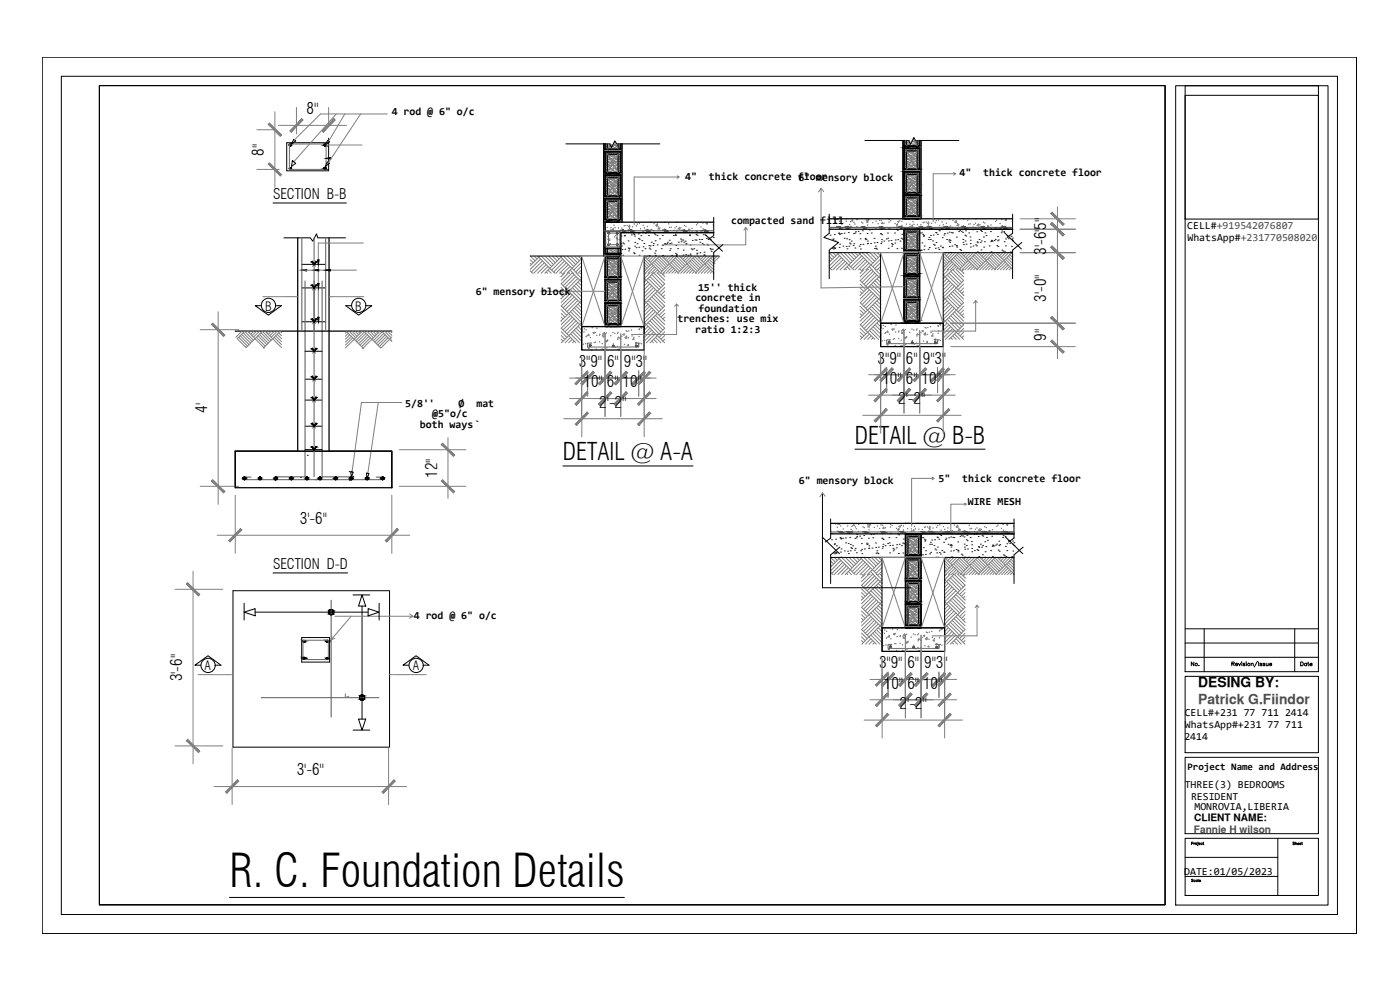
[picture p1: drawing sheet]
<svg xmlns="http://www.w3.org/2000/svg" width="420mm" height="297mm" viewBox="0 0 420 297" stroke-linecap="round" stroke-linejoin="round" font-family="sans-serif">
<defs><g id="words">
<text font-size="13.7" x="68.9" y="266">R. C. Foundation Details</text>
<g font-size="7.2">
<text x="256.6" y="133.1">DETAIL @ B-B</text>
<text x="168.9" y="138.1">DETAIL @ A-A</text>
</g>
<g font-size="4.8">
<text x="92" y="34.3">8''</text>
<text x="79.1" y="46.7" transform="rotate(-90 79.1 46.7)">8''</text>
<text x="314" y="76.4" transform="rotate(-90 314 76.4)">3'-6&quot;5&quot;</text>
<text x="314" y="90.5" transform="rotate(-90 314 90.5)">3'-0&quot;</text>
<text x="314" y="102.3" transform="rotate(-90 314 102.3)">9&quot;</text>
<text x="173.7" y="110.1">3&quot;9&quot;</text>
<text x="182.2" y="110.1">6&quot;</text>
<text x="187.2" y="110.1">9&quot;3&quot;</text>
<text x="263.4" y="109.1">3&quot;9&quot;</text>
<text x="271.9" y="109.1">6&quot;</text>
<text x="277" y="109.1">9&quot;3&quot;</text>
<text x="175.1" y="116.2">10&quot;</text>
<text x="182.1" y="116.2">6&quot;</text>
<text x="186.8" y="116.2">10&quot;</text>
<text x="264.8" y="115.2">10&quot;</text>
<text x="271.9" y="115.2">6&quot;</text>
<text x="276.6" y="115.2">10&quot;</text>
<text x="62.2" y="123.9" transform="rotate(-90 62.2 123.9)">4'</text>
<text x="179.9" y="122.4">2'-2''</text>
<text x="269.6" y="121.4">2'-2''</text>
<text x="131.2" y="143.4" transform="rotate(-90 131.2 143.4)">12''</text>
<text x="90" y="157.3">3'-6''</text>
<text x="263.8" y="200.5">3&quot;9&quot;</text>
<text x="272.3" y="200.5">6&quot;</text>
<text x="277.4" y="200.5">9&quot;3&quot;</text>
<text x="54.6" y="204.4" transform="rotate(-90 54.6 204.4)">3'-6''</text>
<text x="265.2" y="206.7">10&quot;</text>
<text x="272.3" y="206.7">6&quot;</text>
<text x="277" y="206.7">10&quot;</text>
<text x="270" y="212.8">2'-2''</text>
<text x="89.1" y="232.6">3'-6''</text>
</g>
<g font-size="4.3">
<text x="81.9" y="59.8">SECTION B-B</text>
<text x="81.9" y="170.8">SECTION D-D</text>
</g>
<text font-size="4.2" x="359.6" y="206">DESING BY:</text>
<text font-size="4.2" fill="#4c4c4c" x="359.6" y="211.1">Patrick G.Fiindor</text>
<g font-size="3.8">
<text x="79.5" y="93.2">B</text>
<text x="106.6" y="93.2">B</text>
<text x="61.4" y="200.9">A</text>
<text x="123.9" y="200.9">A</text>
</g>
<g font-size="3.2">
<text x="117.5" y="34.6">4 rod @ 6&quot; o/c</text>
<text x="287.9" y="52.8">4&quot;</text>
<text x="295.1" y="52.8">thick concrete floor</text>
<text x="205.6" y="54">4&quot;</text>
<text x="212.7" y="54">thick concrete floor</text>
<text x="239.6" y="54.3">6&quot; mensory block</text>
<text x="219.4" y="67.2">compacted sand fill</text>
<text x="356.3" y="68.8">CELL#+919542076807</text>
<text x="356.4" y="72.4">WhatsApp#+231770508020</text>
<text x="142.8" y="88.5">6&quot; mensory block</text>
<text x="209.5" y="87.2">15'' thick</text>
<text x="208.7" y="90.4">concrete in</text>
<text x="209.6" y="93.5">foundation</text>
<text x="203.3" y="96.7">trenches: use mix</text>
<text x="208.6" y="99.9">ratio 1:2:3</text>
<text x="121.6" y="122">5/8''</text>
<text x="129.7" y="125.2">@5&quot;o/c</text>
<text x="137.6" y="122">Ø</text>
<text x="143" y="122">mat</text>
<text x="126" y="128.3">both ways `</text>
<text x="239.8" y="145.3">6&quot; mensory block</text>
<text x="281.7" y="144.6">5&quot;</text>
<text x="288.8" y="144.6">thick concrete floor</text>
<text x="290.4" y="151.4">WIRE MESH</text>
<text x="124.2" y="185.6">4 rod @ 6&quot; o/c</text>
<text x="355.5" y="214.9">CELL#+231 77 711 2414</text>
<text x="355.5" y="221.9">2414</text>
<text x="355.6" y="218.5">WhatsApp#+231 77 711</text>
<text x="355.5" y="236.5">THREE(3) BEDROOMS</text>
<text x="357.4" y="239.9">RESIDENT</text>
<text x="358.5" y="243">MONROVIA,LIBERIA</text>
<text x="355.4" y="262.6">DATE:01/05/2023</text>
</g>
<g font-size="3">
<text x="356.4" y="231">Project Name and Address</text>
<text x="358.4" y="246.3">CLIENT NAME:</text>
</g>
<text font-size="3" fill="#4c4c4c" x="358.3" y="250">Fannie H wilson</text>
</g></defs>
<!-- layer: 0 -->
<g fill="none" stroke="#7f7f7f" stroke-width=".3">
<path d="M77.1 38.9h5.8M82.5 33.5v22.7M83.6 37.6h20.4M89 32.2v8M96.2 34.2h20M98.6 32.2v5M77.1 50.8h6.7M181.2 57.5h.4M181.2 56.5h.4M181.2 43.4l.2 .4M181.2 43.7l.2 .4M181.2 44l.1 .3"/>
<path d="M181.2 44.6l.2 .5M181.2 45l.1 .2M181.2 45.6l.2 .5M181.2 46l.1 .2 .1-.1M181.2 46.6l.2 .5M181.2 46.9l.2 .5M181.2 47.6l.2 .4M181.2 47.9l.1 .6M181.2 48.6l.2 .4M181.2 48.9l.2 .4M181.2 49.2l.1 .3 .2-.2M181.2 49.9l.2 .4"/>
<path d="M181.2 50.2l.1 .2 .2-.1M181.2 50.8l.2 .5M181.2 51.2l.2 .4M181.2 51.8l.2 .5M181.2 52.1l.2 .5M181.2 52.8l.2 .4M181.2 53.1l.2 .4M181.2 54.1l.2 .5M181.2 54.4l.2 .6M181.2 55.1l.2 .4M181.2 55.4l.1 .3M181.2 56l.2 .5"/>
<path d="M181.2 56.4l.2 .4M181.2 57l.2 .5M181.2 57.3l.1 .6M181.2 58l.2 .4M181.2 58.3l.2 .5M181.2 58.7l.1 .2 .2-.2M181.2 59.3l.2 .5M181.2 59.6l.1 .3 .2-.2M181.2 48.6l.2 .1M181.2 60l.4 .4M181.2 52.9h.1M181.2 47.7h.1"/>
<path d="M181.2 52.1h.1M181.2 45.9v.1M181.2 59.8h.4M181.2 59.5h.4M181.2 59.4h.4M181.2 59.3l.5 .1M181.2 58.9h.6M181.2 58.6h.4M181.2 58.3h.4M181.2 58.1h.4M181.2 57.9h.4M181.2 57.6h.4"/>
<path d="M181.2 57.3h.4M181.2 57.1h.4M181.2 56.9h.4M181.2 56.8h.4M181.2 56.6h.4M181.2 56.3h.2M181.2 56.2h.4M181.2 56h.4M181.2 55.7h.4M181.2 55.5h.4M181.2 55.2h.4M181.2 55h.4"/>
<path d="M181.2 54.7h.4M181.2 54.5h.4M181.2 54.3h.4M181.2 54h.4M181.2 53.7h.4M181.2 53.5h.4M181.2 53.4h.4M181.2 53h.4M181.2 52.9h.4M181.2 52.7l.4 .1M181.2 52.6h.4M181.2 52.1h1"/>
<path d="M181.2 51.8h.4M181.2 51.6h.4M181.2 51.4h.4M181.2 51.1h.4M181.2 51h.4M181.2 50.8h.4M181.2 50.6h.4M181.2 50.4h.4M181.2 50.3h.4M181.2 50.1h.4M181.2 50h.4M181.2 49.8h.4"/>
<path d="M181.2 49.6h.4M181.2 49.4h.4M181.2 49.1h.4M181.2 49h.4M181.2 48.8h.4M181.2 48.7h.4M181.2 48.5h.4M181.2 48.2h.4M181.2 47.9l.4 .1M181.2 47.7h.4M181.2 47.5h.4M181.2 47.2h.4"/>
<path d="M181.2 47h.4M181.2 46.8h.2M181.2 46.7h.4M181.2 46.5h.4M181.2 46.2h.4M181.2 45.7h.4M181.2 45.5h.4M181.2 45.2h1M181.2 45.1h.6M181.2 44.9h.6l.2 .3M181.2 44.8h.6M181.2 44.6h.4"/>
<path d="M181.2 44.4h.4M181.2 44.3h.4M181.2 44.1h.4M181.2 43.9h.4M181.2 43.6h.4M181.2 43.5h.4M181.2 43.3h.4M181.2 43.6h.1M181.2 44.6h.1M181.2 47.8h.2M181.2 48.8h.1M181.2 50.7h.2"/>
<path d="M181.2 57.3h.2M181.2 58.2l.1 .1M181.2 43.8h.4M181.2 51.3h.4M181.2 53.3h.4M181.2 45.9h.1M181.2 54.2h.4M181.2 46.9h.4M181.2 52.5h.6M181.2 54.4h.4M181.2 55.4h.4M181.2 56.3h.4"/>
<path d="M181.2 45.3h1M181.2 46.3h.4M181.2 46.4h.4M181.2 47.6h.4M181.2 47.4h.4M181.2 48.4h.4M181.2 49.3h.4M181.2 50.5h.4M181.2 51.5h.4M181.2 54.9h.4M181.2 55.9h.4M181.2 58h.4"/>
<path d="M181.2 57.8h.4M181.2 59l1 .1M181.2 58.8h.4M181.2 59.9h.4M181.2 59.6h.4M181.2 59.1h.4M181.2 58.7h.4M181.2 58.5h.4M181.2 57.7h.4M181.2 57h.4M181.2 56l.4 .1M181.2 55.1h.4"/>
<path d="M181.2 54.1h.4M181.2 53.9h.4M181.2 53.1l.4 .1M181.2 52.1h5.5M181.2 51.2h.4M181.2 50.2h.4M181.2 49.2h.4M181.2 48.1h.4M181.2 47.9h.4M181.2 47.1h.4M181.2 46.6h.4M181.2 46h.4"/>
<path d="M181.2 45.6h.4M181.2 45h5.5M181.2 44.5h.4M181.2 44h.4M181.2 43.3h.2M181.2 44.2l.2 .1M181.2 49.6h.2M181.2 50.5h.2M181.2 51.7l.2 .1M181.2 52.7h.2M181.2 53.7h.2M181.2 54.8h.2"/>
<path d="M181.2 55.7h.2M181.2 56.7h.4M181.2 52.8h.1M181.2 51.8h.1M181.2 50.9h.1M181.2 49.9h.1M181.2 48.9h.1M181.2 58.7v.1M181.2 58.4h.1M181.2 46.3l.1 .1M181.2 47.2l.1 .2M181.2 44h.1"/>
<path d="M181.2 44.4l.2 .2M181.2 48.2l.1 .1M181.2 44.9v.1M181.2 45.3l.2 .3M181.2 46l.1 .3M181.2 52.4l.1 .2M181.2 47v.1M181.2 49.2h.1M181.2 49.6l.2 .2M181.2 50.2h.1M181.2 50.5l.2 .3M181.2 55.7l.1 .1"/>
<path d="M181.2 56.7l.1 .1M181.2 53.4l.1 .1M181.2 53.8l.2 .2M181.2 57.6l.1 .2M181.2 54.4h.1M181.2 54.8l.2 .2M181.2 53.2h.1M181.2 55.4h.1M181.2 58.6v.1M181.2 59l.2 .3M181.2 59.6h.1M181.2 45l.1 .4"/>
<path d="M181.2 50.2l.1 .5M181.2 46.9h.1M181.2 51.1v.1M181.2 56.3v.1M181.2 44.4h.1M181.2 44.7v.1M181.2 48.3h.1M181.2 49h.1M181.2 53.5h.1M181.2 52.5v.1M181.2 56.1v.1M181.2 56.8h.1"/>
<path d="M181.2 43.4v.1M181.2 48.6v.1M181.2 46.7h.1M181.2 51.9h.1M181.2 57.1h.1M181.2 58.1h.1M181.2 55.1v.1M181.2 59.4h.1M181.2 53.8h.1M181.2 45.7h.1M181.2 57.7v.1M181.2 56.4v.1"/>
<path d="M181.2 54.2h.1M181.2 49.9v.1M181.2 51h.1M181.2 45.5h.6M181.2 43.6l.2 .1M181.2 59.4l5.5 .1M181.2 55.5l.4 .1M181.2 51.9l1 .1M181.2 49l.4 .1M181.2 45.1l5.5 .1M181.2 54.6h.4M181.2 59.9l.1 .2"/>
<path d="M181.2 59.6l.1 .4M181.2 59.3l.1 .1M181.2 53.7l.1 .2M181.2 57.3l.1 .1M181.2 57l.1 .1M181.2 51.5l.1 .1M181.2 56l.1 .1M181.2 58.7h.1M181.2 58.3l.1 .2M181.2 56.4l.1 .1M181.2 47.2h.1M181.2 48.2h.1"/>
<path d="M181.2 52.4h.1M181.2 53.4h.1M181.2 56.5v.1M181.2 57.6h.1M181.2 44.6l.1 .1M181.2 45l.1 .1M181.2 45.6l.1 .1M181.2 46.6l.1 .1M181.2 50.2l.1 .1M181.2 50.8l.1 .1M181.2 51.8l.1 .1M181.2 55.1h.1"/>
<path d="M181.2 43.9v.1M181.2 44l.1 .4M181.2 49.2l.1 .5M181.2 46.2v.1M181.2 49.1v.1M181.2 50.4v.1M181.2 51.4v.1M181.2 49.7h.1M181.2 55.7h.1M181.2 56.6v.1M181.2 58.6h.1M181.2 54.9h.1"/>
<path d="M181.2 59.1v.1M181.2 44.1v.1M181.2 44.8v.1M181.2 48.4h.1M181.2 53.6h.1M181.2 54.3h.1M181.2 57.8v.1M181.2 58.8h.1M181.2 43.3v.1M181.2 43.5h.1M181.2 43.8h.1M181.2 44.1h.1"/>
<path d="M181.2 44.2v.2M181.2 44.4v.1M181.2 44.6v.1M181.2 44.8h.1M181.2 45.1v.2M181.2 45.5v.2M181.2 45.7v.1M181.2 46.3h.1M181.2 46.5v.1M181.2 46.7v.1M181.2 46.8v.1M181.2 47.5v.1"/>
<path d="M181.2 47.8v.3M181.2 48.3v.1M181.2 48.5v.1M181.2 48.7h.1M181.2 48.8v.1M181.2 49.4v.2M181.2 49.6v.1M181.2 49.8v.1M181.2 50.3v.2M181.2 50.6v.1M181.2 50.7v.2M181.2 51.1h.1"/>
<path d="M181.2 51.5h.1M181.2 51.6h.1M181.2 51.7v.1M181.2 52.6h.1M181.2 52.7v.1M181.2 53v.3M181.2 53.5v.1M181.2 53.7v.1M181.2 54v.1M181.2 54.2v.1M181.2 54.5v.3M181.2 55v.1"/>
<path d="M181.2 55.2h.1M181.2 56v.1M181.2 56.2h.1M181.2 56.3h.1M181.2 56.5h.1M181.2 56.9v.2M181.2 57.1v.1M181.2 57.3v.2M181.2 57.8h.1M181.2 57.9v.1M181.2 58.1v.1M181.2 58.2v.2"/>
<path d="M181.2 58.4v.1M181.2 58.9v.1M181.2 59.2v.1M181.2 46.4v.1M181.2 50.7h.1M181.2 48.7v.1M181.2 55.9h.1M181.2 53.9v.1M181.2 58.2h.1M181.2 44.5h.1M181.2 51.6v.1M181.2 59l.1 .1"/>
<path d="M181.2 58l.1 .1M181.2 57.7l.1 .1M181.2 55.4l.1 .1M181.2 54.4l.1 .3M181.2 54.1l.1 .1M181.2 53.1l.1 .1M181.2 52.8l.1 .1M181.2 51.2l.1 .1M181.2 52.1l.1 .1M181.2 50.5l.1 .1M181.2 48.9l.1 .1M181.2 47.9l.1 .1"/>
<path d="M181.2 47.6l.1 .1M181.2 46h.1M181.2 46.9l.1 .1M181.2 45.3l.1 .1M181.2 44.3l.1 .1M181.2 43.7v.1M181.2 43.3l.1 .1M181.2 56.8v.1M181.2 57.5v.1M181.2 55.5v.2M181.2 51.3v.1M181.2 49.3v.2"/>
<path d="M181.2 47.4h.1M181.2 45.5h.1M181.3 44.5l.1 .3M181.3 45.5l.1 .2M181.3 49.7l.1 .3M181.3 50.7l.1 .3M181.3 53.9l.1 .3M181.3 54.9l.1 .3M181.3 55.9l.1 .3M181.3 59.1l.1 .3M181.3 52.6h.1M181.3 46.4l.1 .3"/>
<path d="M181.3 48.4l.1 .1M181.3 55.2l.3 .1M181.3 54.2h.1M181.3 47.7l-.1 .2h.4M181.3 45.8l.3 .1M181.3 55.1h.1M181.3 56.1h.1M181.3 57.1h.1M181.3 58.1h.1M181.3 51.5h.1M181.3 52.5h.1M181.3 57.1v.2"/>
<path d="M181.3 56.5v.2M181.3 59.5v.1M181.3 54.3v.1M181.3 57.9v.2M181.3 53.3v.1M181.3 52.3v.2M181.3 57.5v.1M181.3 58.8v.2M181.3 56.9v.2M181.3 51.3v.2M181.3 43.2l-.1 .1M181.3 44.8l-.1 .1"/>
<path d="M181.3 45.8l-.1 .1M181.3 46.8h-.1M181.3 50l-.1 .2M181.3 51l-.1 .1M181.3 52l-.1 .1M181.3 53.3l-.1 .1M181.3 53.6l-.1 .1M181.3 54.3h-.1M181.3 54.9l-.1 .1M181.3 54.3l-.1 .1M181.3 55.9l-.1 .1M181.3 55.2l-.1 .2"/>
<path d="M181.3 56.9l-.1 .1M181.3 56.2l-.1 .1M181.3 57.9h-.1M181.3 58.5l-.1 .1M181.3 58.8l-.1 .1M181.3 59.5h-.1M181.3 43.2l.1 .3M181.3 47.4l.1 .3M181.3 47.4v.3M181.3 51.6l.1 .2M181.3 52.6l.1 .1M181.3 53.6l.1 .3"/>
<path d="M181.3 56.8l.1 .3M181.3 57.8l.1 .3M181.3 43.2h.1M181.3 43.2v.2M181.3 43.4v.1M181.3 43.8h.1M181.3 44.1l-.1 .2M181.3 44.7v.1M181.3 45.1v.1M181.3 45.5v.2M181.3 45.7v.3M181.3 46v.1"/>
<path d="M181.3 46.5v.2M181.3 46.7l-.1 .4M181.3 47v.1M181.3 47.7l-.1 .4M181.3 48v.1M181.3 48.4v.4M181.3 49v.1M181.3 49.3v.1M181.3 49.9v.3M181.3 50.3v.1M181.3 50.9v.1M181.3 51.3h.1"/>
<path d="M181.3 51.9v.1M181.3 52l-.1 .4M181.3 52.2v.1M181.3 52.9v.1M181.3 53l-.1 .3M181.3 53.2v.1M181.3 54v.2M181.3 54.2v.1M181.3 54.5v.1M181.3 54.9v.2M181.3 55.1v.3M181.3 55.5l.1 .2"/>
<path d="M181.3 55.9v.2M181.3 56.1v.2M181.3 56.5h.1M181.3 57.4v.1M181.3 58.7v.1M181.3 59.4v.1M181.3 59.7v.1M181.3 58.5v.1M181.3 55.3v.1M181.3 53.6v.1M181.3 48.1v.1M181.3 52.6v.1"/>
<path d="M181.3 47.1v.1M181.3 51.7v.1M181.3 51v.1M181.3 50.7v.1M181.3 50.1v.2M181.3 49.7v.1M181.3 49.1v.1M181.3 45.8v.2M181.3 44.5v.1M181.3 44.8v.3M181.3 43.8v.3M181.3 43.5v.1"/>
<path d="M181.3 59.8l-.1 .1M181.3 57.5l-.1 .1M181.3 57.2l-.1 .1M181.3 56.5l-.1 .1M181.3 54.6l-.1 .1M181.3 52.6l-.1 .1M181.3 52.3l-.1 .1M181.3 51.7l-.1 .1M181.3 51.3l-.1 .1M181.3 50.7l-.1 .1M181.3 50.4h-.1M181.3 49.7l-.1 .1"/>
<path d="M181.3 48.4l-.1 .1M181.3 48.1l-.1 .1M181.3 47.4l-.1 .1M181.3 47.1l-.1 .1M181.3 46.5l-.1 .1M181.3 46.8l-.1 .1M181.3 46.1l-.1 .1M181.3 45.5l-.1 .1M181.3 45.2h-.1M181.3 59.1l-.1 .2M181.3 58.2l-.1 .1M181.3 53.9l-.1 .1"/>
<path d="M181.3 52.9l-.1 .2M181.3 48.7l-.1 .1M181.3 44.5l-.1 .1M181.3 43.5l-.1 .1M181.3 59.8h.3M181.3 59.1h.3M181.3 58.8h.3M181.3 58.1h.3M181.3 57.8h.3M181.3 57.1h.3M181.3 56.8h.3M181.3 56.2h.3"/>
<path d="M181.3 55.9h.3M181.3 55.5h.3M181.3 55.2h.3M181.3 54.9h.3M181.3 54.6h.3M181.3 54.2h.3M181.3 53.9h.3M181.3 53.6h.3M181.3 53.2h.3M181.3 52.9h.3M181.3 52.6h.3M181.3 51.6h.3"/>
<path d="M181.3 51.3h.3M181.3 51h.3M181.3 50.7h.3M181.3 50.3h.3M181.3 50h.3M181.3 49.7h.3M181.3 49.3h.3M181.3 49h.3M181.3 48.7h.3M181.3 48.4h.3M181.3 48h.3M181.3 47.7h.3"/>
<path d="M181.3 47.4h.3M181.3 47.1h.3M181.3 46.7h.3M181.3 46.4h.3M181.3 46.1h.3M181.3 45.7h.3M181.3 45.5h.3M181.3 45.1h.3M181.3 44.8h.3M181.3 44.5h.3M181.3 44.1h.3M181.3 43.8h.3"/>
<path d="M181.3 43.5h.3M181.3 50.8h.1M181.3 43.2l.1 .1M181.3 44.1l.1 .3M181.3 48.7l.3 .3M181.3 52.3l.1 .1M181.3 51.3l.1 .1M181.3 45.2h.1M181.3 52.9l.3 .3h-.4M181.3 59v.3M181.3 58.1v.2M181.3 55.7v.2"/>
<path d="M181.3 57.6v.1M181.3 53.6l.1 .1M181.3 58.8l.1 .3M181.3 43.6v.1M181.3 43.9v.1M181.3 44.4v.1M181.3 44.6h.1M181.3 44.9v.1M181.3 45.4v.1M181.3 46.3v.2M181.3 47.2v.2M181.3 48.2h.1"/>
<path d="M181.3 48.3v.1M181.3 48.8v.1M181.3 49.8v.1M181.3 51.1v.1M181.3 51.4v.1M181.3 51.5v.2M181.3 51.8h.1M181.3 52.4v.2M181.3 52.7v.1M181.3 53.4v.1M181.3 53.5v.1M181.3 53.7h.1"/>
<path d="M181.3 53.8v.2M181.3 54.7h.1M181.3 54.7v.2M181.3 55.7h.1M181.3 56.3v.1M181.3 56.6v.3M181.3 57.3h.1M181.3 57.6v.3M181.3 58.3h.1M181.3 58.6v.1M181.3 59.3h.1M181.3 56.5l.1 .1"/>
<path d="M181.3 46.1l.1 .1M181.3 47.1l.1 .1M181.3 43.8l.1 .2M181.3 48.1l.1 .1M181.3 44.8l.1 .2M181.3 50.4h.1M181.3 49.1l.1 .1M181.3 54.6l.1 .1M181.3 53.3l.1 .2M181.3 59.8l.1 .1M181.3 57.5l.1 .2M181.3 43.5l.3 .3"/>
<path d="M181.3 46.8l.2 .1M181.3 47.7l.3 .3M181.3 51l.2 .2M181.3 52l.2 .1M181.3 58.2l.1 .1M181.3 55.2l.1 .1M181.3 56.2l.2 .3M181.3 57.2l.3 .2M181.3 59.5h.1M181.3 45.8l.1 .1M181.3 58.5l.1 .1M181.3 57.8l.1 .1"/>
<path d="M181.3 56.8l.1 .2M181.3 55.9l.1 .1M181.3 54.3h.1M181.3 50l.1 .1M181.3 49.3l.1 .2M181.3 46.4l.1 .2M181.3 59.6v.1M181.3 59.3v.1M181.3 58.3l-.1 .2M181.3 57.3v.1M181.3 56.7v.1M181.3 56.3v.2"/>
<path d="M181.3 55.4v.1M181.3 54.4v.1M181.3 53.7v.1M181.3 52.8v.1M181.3 51.8v.1M181.3 51.1v.2M181.3 50.8v.1M181.3 49.9h.1M181.3 49.2v.1M181.3 48.9l-.1 .2M181.3 48.2v.1M181.3 47.2v.1"/>
<path d="M181.3 44.6v.1M181.3 43.7l-.1 .2M181.3 57.3l-.1 .3M181.3 58.3l-.1 .3M181.3 46l.1 .1M181.3 50.5l.1 .1M181.3 44l.3 .3M181.3 56.7h.1M181.3 47.6h-.1M181.3 59.6l.3 .3M181.3 45l.3 .2M181.3 48.6l.1 .1"/>
<path d="M181.3 48.2l.2 .2M181.3 49.2l.1 .1M181.3 51.8l.1 .1M181.3 52.5l.2 .1M181.3 54.4l.3 .3M181.3 58l.1 .2M181.3 55.4l.3 .3M181.3 55.7l.1 .2M181.3 56.7l.2 .2M181.3 58.7l.3 .2M181.3 43.7l.2 .1M181.3 45.9l.1 .1"/>
<path d="M181.3 44.3l.1 .1M181.3 47.6l.1 .1M181.3 53.5l.2 .1M181.3 54.4h.1M181.3 55.4h.1M181.3 53.7l.1 .2M181.3 57.4l.2 .1M181.3 57.7l.2 .2M181.3 58.4l.2 .1M181.3 58.6l.1 .1M181.3 59l.1 .1M181.3 56.1l.1 .1"/>
<path d="M181.3 47.2l.2 .2M181.3 52.4l.1 .1M181.3 55.7l.2 .1M181.3 56.3l.1 .1M181.3 44.7l.1 .1M181.3 45.7h.1M181.3 54.1l.1 .1M181.3 55.1l.2 .1M181.3 59.3l.2 .1M181.3 53.8h.1M181.3 46.6l.2 .1M181.3 50.2l.1 .1"/>
<path d="M181.3 56.4l.1 .1M181.3 51.2l.1 .1M181.4 50l-.2 .4M181.4 59.9h.2M181.4 59.6h.2M181.4 59.3l-.1 .1h.3M181.4 59.3h.2M181.4 59h.2M181.4 58.6h.2M181.4 58.3l-.1 .1h.3h-.4M181.4 58.3h.2M181.4 58h.2"/>
<path d="M181.4 57.6h.2M181.4 57.3h.2M181.4 57h.2M181.4 56.7h.2M181.4 56.3h.2M181.4 56h.2M181.4 55.7h.2M181.4 55.4h.2M181.4 55h.2M181.4 54.7h.2M181.4 54.4h.2M181.4 54h.2"/>
<path d="M181.4 53.7h.2M181.4 53.4h.2M181.4 53.1h.2M181.4 52.8h.2M181.4 52.4h.2M181.4 52.1h.2M181.4 51.8h.2M181.4 51.5h.2M181.4 51.1h.2M181.4 50.8h.2M181.4 50.5h.2M181.4 50.2h.2"/>
<path d="M181.4 49.8h.2M181.4 49.5h.2M181.4 49.2h.2M181.4 48.8h.2M181.4 48.5h.2M181.4 48.2h.2M181.4 47.9h.2M181.4 47.6h.2M181.4 47.2h.2M181.4 46.9h.2M181.4 46.6h.2M181.4 46.3h.2"/>
<path d="M181.4 45.9h.2M181.4 45.6h.2M181.4 45.3h.2M181.4 44.6h.2M181.4 44.3h.2M181.4 44h.2M181.4 43.6h.2M181.4 43.3h.2M181.4 58.4v.1M181.4 46.1h.1M181.4 43.9l-.2 .1M181.4 44.9h-.2"/>
<path d="M181.4 43.4l-.1 .4M181.4 49.9l-.1 .1M181.4 43.3h.1M181.4 43.6v.1M181.4 43.9v.1M181.4 44.3h.1M181.4 44.6h.1M181.4 44.9v.1M181.4 45.2v.1M181.4 45.6h.1M181.4 45.9v.1M181.4 46.2v.1"/>
<path d="M181.4 46.6h.1M181.4 46.9h.1M181.4 47.2v.1M181.4 47.5v.1M181.4 47.9h.1M181.4 48.2h.1M181.4 48.5h.1M181.4 48.8v.1M181.4 49.1v.1M181.4 49.5h.1M181.4 49.8v.1M181.4 50.1v.1"/>
<path d="M181.4 50.4v.1M181.4 50.8h.1M181.4 51.1v.1M181.4 51.4v.1M181.4 51.8h.1M181.4 52.1h.1M181.4 52.4v.1M181.4 52.7v.1M181.4 53.1h.1M181.4 53.4v.1M181.4 53.7h.1M181.4 54v.1"/>
<path d="M181.4 54.3v.1M181.4 54.7h.1M181.4 55v.1M181.4 55.3v.1M181.4 55.7h.1M181.4 56h.1M181.4 56.3v.1M181.4 56.6v.1M181.4 57h.1M181.4 57.3h.1M181.4 57.6v.1M181.4 57.9v.1"/>
<path d="M181.4 58.3h.1M181.4 58.6v.1M181.4 58.9v.1M181.4 59.3h.1M181.4 59.5v.1M181.4 59.9h.1M181.4 46.5v.1M181.4 47.5h.1M181.4 45.1v.1M181.4 46.4l-.1-.1 .3 .3M181.4 49.4v.1M181.4 50.3v.1"/>
<path d="M181.4 56l.2 .1M181.4 56.9v.1M181.4 57.9h.1M181.4 54.6h.1M181.4 55.5l.1 .1M181.4 59.8h.1M181.4 51.4l.1 .2M181.4 52.4h-.1M181.4 56.6l-.1 .1M181.4 45.7v.1M181.4 46.7v.1M181.4 47.1h.1"/>
<path d="M181.4 52.3h.1M181.4 51h.1M181.4 51.3h.1M181.4 56.5h.1M181.4 54.2v.1M181.4 55.2h.1M181.4 57.1v.1M181.4 59.4v.1M181.4 44.6h-.1M181.4 47.2h-.1M181.4 48.2l-.1 .1M181.4 49.2l-.1 .1"/>
<path d="M181.4 53.4l-.1 .1M181.4 50.2l-.1 .1M181.4 54.3l-.1 .1M181.4 51.2l-.1 .1M181.4 57.6l-.1 .2M181.4 54.4l-.1 .1M181.4 58.6h-.1M181.4 55.4l-.1 .1M181.4 56.4l-.1 .1M181.4 59.6l-.1 .1M181.4 58.9h.1M181.4 44l-.1 .1"/>
<path d="M181.4 45l-.1 .1M181.4 46h-.1M181.4 52.5l-.1 .1M181.4 58.7h-.1M181.4 46.9l-.1 .1M181.4 47.9l-.1 .1M181.4 52.1l-.1 .1M181.4 53.1l-.1 .1M181.4 57.3l-.1 .1M181.4 56.7l-.1 .1M181.4 56l-.1 .2M181.4 47.3l-.1 .1"/>
<path d="M181.4 55.1l-.1 .1M181.4 54.1l-.1 .1M181.4 51.8l-.1 .1M181.4 48.9l-.1 .1M181.4 46.6l-.1 .1M181.4 45.6l-.1 .1M181.4 44.6l-.1 .2M181.4 43.2l-.1 .3M181.4 43.8l-.2 .5M181.4 44.1l-.2 .5M181.4 44.8l-.2 .4M181.4 45.1l-.2 .5"/>
<path d="M181.4 45.8l-.2 .4M181.4 46.1l-.2 .5M181.4 46.4l-.1 .3M181.4 47.1l-.1-.2-.1 .3M181.4 47.1l-.2 .4M181.4 47.4l-.1 .3M181.4 48l-.2 .5M181.4 48.4l-.1 .3M181.4 49l-.2 .5M181.4 49.3l-.2 .5M181.4 50.3l-.2 .5M181.4 51l-.2 .4"/>
<path d="M181.4 51.3l-.2 .5M181.4 51.6l-.1 .3M181.4 52.3l-.1-.2-.1 .3M181.4 52.3l-.2 .4M181.4 52.6l-.1 .3M181.4 53.2l-.2 .5M181.4 53.6l-.2 .4M181.4 54.3l-.2 .4M181.4 54.6l-.2 .4M181.4 55.2l-.2 .5M181.4 55.5l-.2 .5M181.4 56.2l-.2 .4"/>
<path d="M181.4 56.5l-.2 .5M181.4 56.8l-.1 .3M181.4 57.5l-.2 .4M181.4 57.8l-.1 .3M181.4 58.4l-.2 .5M181.4 58.8l-.2 .4M181.4 59.5l-.2 .4M181.4 59.8l-.2 .4M181.4 58.3l-.2 .1M181.4 44.4v.2M181.4 49.7l-.2 .1M181.4 44.6l-.2 .1"/>
<path d="M181.4 45.6l-.2 .1M181.4 46.6h-.2M181.4 59.1l-.2 .1M181.4 59.3h-.2M181.4 51.8l-.1 .3 .2-.2M181.4 50.8l.1 .2M181.4 49.9v.1M181.4 48.9l.1 .2M181.4 59.9l.1 .2M181.4 59.3l.1 .1M181.4 58.7h.1M181.4 54.7l.1 .1"/>
<path d="M181.4 58.3l.1 .1M181.4 57.7l.1 .1M181.4 53.7l.1 .2M181.4 57.3l.1 .1M181.4 56.4l.1 .1M181.4 58l.1 .1M181.4 55.7l.2 .3M181.4 56.7l.1 .1M181.4 44.5l-.1 .3M181.4 45.5l-.1 .2M181.4 46.8l-.1 .1M181.4 47v.1"/>
<path d="M181.4 47.6l-.2 .2M181.4 47.9v.1M181.4 48.7l-.1 .1M181.4 50.7l-.1 .3M181.4 52.2v.1M181.4 52.8l-.2 .2M181.4 53.1v.1M181.4 54.1h.1M181.4 53.9l-.1 .3M181.4 55.1h.1M181.4 56v.1M181.4 55.9l-.1 .3"/>
<path d="M181.4 57l-.2 .3M181.4 57.2l-.1 .1M181.4 57.3v.2M181.4 58.2l-.1 .1M181.4 43.2h.1M181.4 43.3l.1 .1M181.4 44l.1 .1M181.4 46.4l.1 .1M181.4 45l.1 .1M181.4 47.4h.1M181.4 46h.1M181.4 46.9l.1 .1"/>
<path d="M181.4 47.6l.1 .1M181.4 47.9l.1 .1M181.4 49.6l-.1-.1 .2 .2M181.4 49.2l.1 .1M181.4 51.6l.1 .1M181.4 50.2l.1 .1M181.4 50.8l.1 .1M181.4 51.2l.1 .1M181.4 52.1l.1 .1M181.4 52.8l.1 .1M181.4 54.4l.1 .1M181.4 55.4l.1 .1"/>
<path d="M181.4 56l.1 .1M181.4 49.6l-.1 .2M181.4 50.6v.1M181.4 51.6h.1M181.4 52.6h.1M181.4 53.5l-.1 .2M181.4 53.9v.1M181.4 51v.2M181.4 58.2h-.1M181.4 59.1l-.1 .1M181.4 56.2l-.1 .1M181.4 44.1l.1 .1"/>
<path d="M181.4 45.1l.1 .1M181.4 49.3l.1 .1M181.4 50.3l.1 .1M181.4 50.7l.2 .2M181.4 55.9h.1M181.4 58.8h.1M181.4 49v.1M181.4 48v.2M181.4 51.6l-.1 .1M181.4 52.6l-.1 .1M181.4 56.8l-.1 .1M181.4 51.5l-.1 .1"/>
<path d="M181.4 59.6l.1 .1M181.4 59l.1 .1M181.4 51.5l.2 .3M181.4 57l.1 .1M181.4 50.5l.1 .1M181.4 54.1l.1 .1M181.4 53.5h.1M181.4 48.5l.1 .2M181.4 53.1l.1 .1M181.4 51.8l.1 .1M181.4 46.3l.2 .3M181.4 52.5l.1 .1"/>
<path d="M181.4 49.9h.1M181.4 48.9l.1 .1M181.4 48.2l.1 .1M181.4 49.5l.1 .1M181.4 47.3l.1 .1M181.4 45.6l.1 .1M181.4 44.6l.1 .1M181.4 45.3l.1 .1M181.4 43.7l.1 .1M181.4 44.3l.1 .1M181.4 58.4l-.1 .2M181.4 57.5l-.1 .1"/>
<path d="M181.4 55.5l-.1 .2M181.4 56.5l-.1 .1M181.4 52.3l-.1 .1M181.4 51.3l-.1 .1M181.4 47.4l-.1 .1M181.4 43.2l-.1 .1M181.5 43.4l-.3 .5M181.5 48.1l-.2-.2-.1 .3M181.5 53.3l-.2-.2-.1 .3M181.5 43.5l.1 .2M181.5 43.8l.1 .3M181.5 44.5l.1 .2"/>
<path d="M181.5 44.8l.1 .2M181.5 45.5l.1 .2M181.5 45.7l.1 .3M181.5 46.7l.1 .3M181.5 47.1l.1 .2M181.5 47.7l.1 .2M181.5 48l.1 .2M181.5 48.7l.1 .2M181.5 49l.1 .3M181.5 49.7l.1 .2M181.5 50l.1 .2M181.5 50.7l.1 .2"/>
<path d="M181.5 51l.1 .2M181.5 51.3l.1 .2M181.5 51.9l.1 .3M181.5 52.3l.1 .2M181.5 52.9l.1 .3M181.5 53.2l.1 .3M181.5 53.9l.1 .2M181.5 54.2l.1 .3M181.5 54.9l.1 .2M181.5 55.2l.1 .2M181.5 55.9l.1 .2M181.5 56.2l.1 .2"/>
<path d="M181.5 57.1l.1 .3M181.5 58.1l.1 .3M181.5 58.4l.1 .3M181.5 59.1l.1 .2M181.5 59.4l.1 .3M181.5 45.5l-.2-.2 .1 .2M181.5 47.4l.1 .1M181.5 46.1l.1 .1M181.5 43.2l.1 .1M181.5 58.6l.1 .1M181.5 57.6v.1M181.5 52.4v.1"/>
<path d="M181.5 56.8h.1M181.5 45.4h.1M181.5 59.5l.1 .2h-.4v.3M181.5 52.9l-.2 .2v-.3l.1 .1M181.5 59.8v.1M181.5 54.3v.1M181.5 57.9h.1M181.5 53.3v.1M181.5 52.3v.1M181.5 56.5v.2M181.5 58.8v.1M181.5 56.9v.1"/>
<path d="M181.5 43.8h-.1M181.5 44.7l-.2 .2M181.5 45.7h-.1M181.5 47.7l-.2 .2 .1-.2M181.5 49h-.1M181.5 49.9l-.1 .1M181.5 50.9l-.1 .1M181.5 53.3l-.1 .1M181.5 53.6v.3M181.5 54.6l-.1 .1M181.5 54.9l-.1 .1M181.5 54.2l-.2 .1"/>
<path d="M181.5 55.9l-.1 .1M181.5 55.1l-.1 .1M181.5 56.1l-.1 .1M181.5 58.5l-.1 .1M181.5 58.4h-.1M181.5 59.8l-.1 .1M181.5 59.4h-.1M181.5 44.6l.1 .1M181.5 45.7h.1M181.5 45.2h.1M181.5 48.4l.1 .1M181.5 49.3l.1 .2"/>
<path d="M181.5 49.9v.1M181.5 50.3l.1 .1M181.5 51.6l.1 .2M181.5 52.6l.1 .1M181.5 54.2h.1M181.5 55.6l.1 .1M181.5 57.8l.1 .1M181.5 43.5h.1M181.5 43.8h.1M181.5 44.1h.1M181.5 44.4v.1M181.5 44.8h.1"/>
<path d="M181.5 45.1v.1M181.5 45.4v.1M181.5 45.7v.1M181.5 46v.1M181.5 46.4h.1M181.5 46.7v.1M181.5 47v.1M181.5 47.4h.1M181.5 47.7h.1M181.5 48v.1M181.5 48.3v.1M181.5 48.7h.1"/>
<path d="M181.5 49v.1M181.5 49.3h.1M181.5 49.6v.1M181.5 50h.1M181.5 50.3v.1M181.5 50.6v.1M181.5 51h.1M181.5 51.3h.1M181.5 51.6h.1M181.5 51.9v.1M181.5 52.2v.1M181.5 52.6h.1"/>
<path d="M181.5 52.9h.1M181.5 53.2v.1M181.5 53.5v.1M181.5 53.9h.1M181.5 54.2v.1M181.5 54.5v.1M181.5 54.8v.1M181.5 55.2h.1M181.5 55.5v.1M181.5 55.8v.1M181.5 56.2h.1M181.5 56.5h.1"/>
<path d="M181.5 57.1v.1M181.5 57.4v.1M181.5 57.8h.1M181.5 58.1v.1M181.5 58.4v.1M181.5 58.7v.1M181.5 59.1h.1M181.5 59.4v.1M181.5 59.7v.1M181.5 44.1l-.2 .1M181.5 45.1l-.2 .1M181.5 46l-.1 .1"/>
<path d="M181.5 51.3l.1 .1M181.5 54.5l-.2 .1M181.5 51.3h-.1M181.5 55.5h-.1M181.5 52.2l-.1 .1M181.5 53.2h-.1M181.5 57.1l-.2 .2M181.5 56.5h-.1M181.5 57.4l-.1 .1M181.5 44.9l.1 .1M181.5 45.9l.1 .1M181.5 50.2h.1"/>
<path d="M181.5 54.4h.1M181.5 56.7h.1M181.5 59.3l.1 .1M181.5 47l-.1 .1M181.5 48h-.1M181.5 44h.1M181.5 44.7v.1M181.5 46.3v.1M181.5 43.4v.1M181.5 47.2v.1M181.5 48.2h.1M181.5 53.4v.1"/>
<path d="M181.5 53.8v.1M181.5 54.6v.2M181.5 52.5v.1M181.5 59v.1M181.5 57.1h.1M181.5 57.7v.1M181.5 49h.1M181.5 49.2h.1M181.5 49.8l.1 .1M181.5 54l.1 .2M181.5 58.4h.1M181.5 55.4h.1"/>
<path d="M181.5 58.3l.1 .1M181.5 59.6h.1M181.5 44.4h.1M181.5 51.9h.1M181.5 56.1v.1M181.5 58.5v.1M181.5 55.9v.1M181.5 54.9v.1M181.5 52l.1 .2M181.5 51.7v.1M181.5 53v.1M181.5 52.6v.1"/>
<path d="M181.5 50.1v.1M181.5 49.7v.1M181.5 49.1v.1M181.5 49.4v.1M181.5 48.1v.1M181.5 48.4v.1M181.5 46.5v.1M181.5 47.4v.1M181.5 47.1v.1M181.5 44.5v.1M181.5 43.8v.2M181.5 44.2v.1"/>
<path d="M181.5 57.5v.1M181.5 44.8v.1M181.5 43.2v.1M181.5 43.5v.3M181.5 59.5h-.1M181.5 59.1l-.1 .2M181.5 58.8l-.1 .1M181.5 57.9h-.1M181.5 57.5l-.1 .1M181.5 56.9l-.1 .1M181.5 56.5l-.1 .1M181.5 54.3h-.1"/>
<path d="M181.5 53.9l-.1 .1M181.5 55.2l-.1 .1M181.5 53.6l-.1 .1M181.5 52.9l-.1 .2M181.5 52.6l-.1 .1M181.5 52.3l-.1 .1M181.5 51.7l-.1 .1M181.5 51.3l-.1 .1M181.5 50.7l-.1 .1M181.5 49.7l-.1 .1M181.5 48.7l-.1 .1M181.5 48.4l-.1 .1"/>
<path d="M181.5 48.1l-.1 .1M181.5 47.7l-.1 .2M181.5 47.4l-.1 .1M181.5 47.1l-.1 .1M181.5 46.5l-.1 .1M181.5 46.1l-.1 .1M181.5 45.8l-.1 .1M181.5 45.5l-.1 .1M181.5 45.2h-.1M181.5 44.8l-.1 .1M181.5 44.5l-.1 .1M181.5 43.5l-.1 .1"/>
<path d="M181.5 58.2l-.1 .1M181.5 57.2l-.1 .1M181.5 56.2l-.1 .1M181.5 55.6l-.1 .1M181.5 50.4h-.1M181.5 50l-.1 .1M181.5 49.4l-.1 .1M181.5 49.1h-.1M181.5 44.2l-.1 .1M181.5 43.8l-.1 .1M181.5 43.2l-.1 .1M181.5 44.9h.7"/>
<path d="M181.5 45.9h.1M181.5 56.8l.1 .2M181.5 59.5h.1M181.5 59.1l.1 .1M181.5 58.5l.1 .1M181.5 58.2h.1M181.5 53.6l.1 .1M181.5 57.2v.2M181.5 56.5l.1 .1M181.5 59.1v.2M181.5 57.5l.1 .1M181.5 51.6v.1"/>
<path d="M181.5 52.8v.1M181.5 56.8v.1M181.5 58v.1M181.5 58.3v.1M181.5 43.5l.1 .1M181.5 44.5l.1 .1M181.5 47.1l.1 .1M181.5 47.7l.1 .1M181.5 48.1l.1 .1M181.5 48.7l.1 .1M181.5 49.7l.1 .1M181.5 50.7v.2"/>
<path d="M181.5 51l.1 .3M181.5 52l.1 .1M181.5 52.3l.1 .1M181.5 52.9l.1 .1M181.5 53.9l.1 .1M181.5 54.6l.1 .1M181.5 54.9l.1 .1M181.5 56.2l.1 .3M181.5 49.3v.1M181.5 50l-.1 .2M181.5 55.2l-.2 .2M181.5 58.8h.1"/>
<path d="M181.5 44.5h.1M181.5 45.5h.1M181.5 45.8l-.2 .1M181.5 48.7v.3M181.5 49.7h.1M181.5 50.7l-.2 .1M181.5 53.9v.1M181.5 54.9h.1M181.5 58.2v.1M181.5 55.3v.1M181.5 59.5v.1M181.5 49.5v.1"/>
<path d="M181.5 50.5v.1M181.5 48.5v.2M181.5 43.9v.1M181.5 44.9h.1M181.5 46.2l-.2 .2M181.5 48.4h.1M181.5 53.4h.1M181.5 55.7l-.2 .1M181.5 53.6h.1M181.5 57.6h.1M181.5 58.6h.1M181.5 55.9l-.2 .1"/>
<path d="M181.5 57.8v.1M181.5 44.1v.1M181.5 46.4l-.2 .1M181.5 46.8h.1M181.5 47.7v.2M181.5 52h.1M181.5 52.9v.1M181.5 59.8l.1 .1M181.5 58.8l.1 .1M181.5 57.2l.1 .1M181.5 55.2l.1 .1M181.5 54.3h.1"/>
<path d="M181.5 53.3l.1 .1M181.5 50l.1 .1M181.5 49.1h.1M181.5 46.8l.1 .2M181.5 45.8l.1 .2M181.5 44.8l.1 .1M181.5 43.8l.1 .1M181.5 44.1l.1 .2M181.5 59.9v.1M181.5 59.6v.1M181.5 59.3v.1M181.5 58.6v.1"/>
<path d="M181.5 56v.1M181.5 55.4v.1M181.5 55.1h.1M181.5 54.4v.1M181.5 54.1v.1M181.5 51.8v.1M181.5 51.1v.2M181.5 50.2v.1M181.5 49.9h.1M181.5 49.2v.1M181.5 48.2v.1M181.5 45.9v.1"/>
<path d="M181.5 45.6v.1M181.5 45.3v.1M181.5 44.9v.2M181.5 44.6v.1M181.5 44.3v.1M181.5 44v.1M181.5 43.3v.1M181.6 51.8l-.3 .1M181.6 57.3v.4M181.6 43.7h.1M181.6 46.3h.1M181.6 58.7l-.4 .1"/>
<path d="M181.6 58.4h.1M181.6 57.7l-.4 .1M181.6 56.3h.1M181.6 48.2l-.4 .1M181.6 46.8h.1M181.6 43.6h.1M181.6 44.6h.1M181.6 47.8h.1M181.6 48.8h.1M181.6 49.8h.1M181.6 50.7h.1M181.6 44.7h.1"/>
<path d="M181.6 45.7h.1M181.6 46.6h.1M181.6 47.6h.1M181.6 48.6h.1M181.6 57.3h.1M181.6 58.2h.1M181.6 59.3l4.9 .1M181.6 43.3h.1M181.6 44.2h.1M181.6 49.6h.1M181.6 50.5h.1M181.6 51.7h.1"/>
<path d="M181.6 52.7h.1M181.6 53.7h.1M181.6 54.8h.1M181.6 55.7h.1M181.6 52.8h.1M181.6 51.8h.1M181.6 50.9h.1M181.6 49.9h.1M181.6 48.9h.1M181.6 43.6v.1M181.6 43.9v.1M181.6 44.6v.1"/>
<path d="M181.6 45.5v.2M181.6 45.9v.1M181.6 46.8v.1M181.6 47.2v.1M181.6 47.8v.1M181.6 48.2h.1M181.6 48.8v.1M181.6 49.1v.1M181.6 49.8v.1M181.6 50.1v.1M181.6 50.7v.2M181.6 51.1v.1"/>
<path d="M181.6 51.4v.1M181.6 52.1h.1M181.6 53v.2M181.6 53.4v.1M181.6 54v.1M181.6 54.3v.1M181.6 55v.1M181.6 55.3v.1M181.6 56.3v.1M181.6 56.6v.1M181.6 57.3v.1M181.6 57.6v.1"/>
<path d="M181.6 58.2v.2M181.6 58.6v.1M181.6 60v.1M181.6 56.7v.1M181.6 59v.2M181.6 43.7l-.3 .2M181.6 44.6l-.1 .2M181.6 45.6l-.1 .1M181.6 46.9l-.3 .3M181.6 47.9l-.1 .1M181.6 48.9l-.1 .1M181.6 49.9l-.1 .1"/>
<path d="M181.6 50.8l-.1 .2M181.6 53.1l-.1 .1M181.6 52.1l-.1 .2M181.6 53.1l-.3 .3M181.6 54.4l-.1 .1M181.6 54.8h-.1M181.6 54.1l-.1 .1M181.6 55.7l-.1 .1M181.6 55.1l-.1 .1M181.6 57.1h-.1M181.6 56l-.1 .2M181.6 58.3l-.1 .1"/>
<path d="M181.6 59.6l-.1 .1M181.6 60l-.1 .1M181.6 59.3l-.1 .1M181.6 43.4h.1M181.6 43.3v.1M181.6 44.3v.1M181.6 45.3h.1M181.6 46.6v.1M181.6 45.3v.2M181.6 46.3v.1M181.6 48.5v.1M181.6 47.3v.1"/>
<path d="M181.6 52.8v.1M181.6 49.5v.1M181.6 51.8l.1 .1M181.6 50.5v.1M181.6 51.5v.1M181.6 57.1h.1M181.6 53.7v.1M181.6 52.5v.1M181.6 58v.1M181.6 54.7v.1M181.6 58.3h.1M181.6 57v.1"/>
<path d="M181.6 55.7v.1M181.6 59h.1M181.6 59.9v.1M181.6 44h.1M181.6 45.6h.1M181.6 46.9h.1M181.6 47.9h.1M181.6 52.4v.1M181.6 56h.1M181.6 55.4h.1M181.6 59.6h.1M181.6 53.8h.1"/>
<path d="M181.6 55.4v.1M181.6 54.4v.1M181.6 53.5h.1M181.6 50.2v.1M181.6 45v.1M181.6 44.4h.1M181.6 44v.1M181.6 49.2v.1M181.6 58.7h-.1M181.6 57.7l-.1 .1M181.6 57.3l-.1 .1M181.6 58l-.1 .1"/>
<path d="M181.6 56.7l-.1 .1M181.6 56.4l-.1 .1M181.6 53.5h-.1M181.6 52.1l-.1 .1M181.6 51.5l-.1 .1M181.6 51.2l-.1 .1M181.6 50.5l-.1 .1M181.6 49.6h-.1M181.6 48.2l-.1 .1M181.6 46.9l-.1 .1M181.6 46h-.1M181.6 45.3l-.1 .1"/>
<path d="M181.6 44.4h-.1M181.6 55.4l-.1 .1M181.6 51.8l-.2 .3M181.6 50.8l-.2 .3M181.6 50.2l-.1 .1M181.6 49.2l-.1 .1M181.6 48.6l-.1 .1M181.6 46.6l-.2 .3M181.6 44l-.1 .1M181.6 43.7l-.1 .1M181.6 43.4l-.1 .1M181.6 43.3l-.1 .2"/>
<path d="M181.6 43.9l-.1 .2M181.6 44.2l-.1 .3M181.6 44.9l-.1 .2M181.6 45.2l-.1 .3M181.6 45.9l-.1 .2M181.6 46.2l-.1 .2M181.6 46.5l-.1 .2M181.6 47.1l-.1 .3M181.6 47.5l-.1 .2M181.6 48.1l-.1 .3M181.6 48.5l-.1 .2M181.6 49.1l-.1 .2"/>
<path d="M181.6 49.4l-.1 .3M181.6 50.1l-.1 .2M181.6 50.4l-.1 .3M181.6 51.1l-.1 .2M181.6 51.4l-.1 .2M181.6 51.7l-.1 .2M181.6 52.4l-.1 .2M181.6 52.7l-.1 .2M181.6 53.3l-.1 .3M181.6 53.7l-.1 .2M181.6 54.3l-.1 .3M181.6 54.6l-.1 .3"/>
<path d="M181.6 55.3l-.1 .2M181.6 55.6l-.1 .3M181.6 56.3v.4M181.6 56.6l-.1 .2M181.6 56.9l-.1 .2M181.6 57.6l-.1 .2M181.6 57.9l-.1 .2M181.6 58.5l-.1 .3M181.6 58.9l-.1 .2M181.6 59.5l-.1 .3M181.6 59.8l-.1 .3M181.6 44.9h-.2"/>
<path d="M181.6 55.2h.1M181.6 58.7h.1M181.6 59.2h.6M181.6 52.2h.6M181.6 45.1h.6M181.6 45l.2 .5M181.6 55.1l-.2-.2-.1 .3M181.6 57.4l-.4 .1M181.6 55.8l-.4 .1M181.6 54.8l-.4 .1M181.6 53.9h-.4M181.6 51.3h-.4"/>
<path d="M181.6 49.3h-.4M181.6 47.4h-.4M181.6 46.4h-.4M181.6 46h-.4l.4 .1M181.6 43.2h-.4M181.6 50.4h-.4M181.6 59.8h-.4M181.6 48.5h-.4l.1 .2M181.6 49.5h-.4l.1 .1M181.6 48.2l-.3 .1M181.6 43.5h.1M181.6 44.2v.2"/>
<path d="M181.6 44.4v.1M181.6 44.8v.2M181.6 45.1h.1M181.6 45.2v.1M181.6 45.4v.1M181.6 45.7v.1M181.6 46.4h.1M181.6 46.7v.1M181.6 47.4h.1M181.6 47.5v.1M181.6 47.7h.1M181.6 48.7h.1"/>
<path d="M181.6 49.4v.2M181.6 49.6v.1M181.6 50h.1M181.6 50.4v.1M181.6 50.6v.1M181.6 51h.1M181.6 51.6h.1M181.6 51.7v.1M181.6 51.8v.2M181.6 52.2h.1M181.6 52.6h.1M181.6 52.7v.1"/>
<path d="M181.6 52.9h.1M181.6 53.9h.1M181.6 54.6v.2M181.6 54.8v.1M181.6 55.8v.1M181.6 56v.1M181.6 56.2h.1M181.6 56.8h.1M181.6 56.9v.2M181.6 57.1v.1M181.6 57.9v.1M181.6 58.1v.1"/>
<path d="M181.6 58.9v.1M181.6 59.1v.5M181.6 59.8v.2M181.6 54.6l-.4 .1M181.6 59.4v.1M181.6 43.2l-.4 .4M181.6 44.5v.1M181.6 45.5v.1M181.6 48.4l-.4 .4M181.6 50.7v.1M181.6 52.9v.1M181.6 53v.1"/>
<path d="M181.6 54.3h.1M181.6 54h.1M181.6 55.2v.1M181.6 54.9v.1M181.6 55h.1M181.6 56.2v.1M181.6 55.9v.1M181.6 57.2v.1M181.6 57.9l-.4 .3M181.6 58.2v.1M181.6 59.2h.1M181.6 44.3h.1"/>
<path d="M181.6 45.9h.1M181.6 46.2v.1M181.6 46.5l-.2 .2M181.6 47.2h-.1M181.6 48.5h.1M181.6 49.5h.1M181.6 52.4h-.1M181.6 54.7h.1M181.6 56.6l-.1 .1M181.6 57.6h.1M181.6 58.6h.1M181.6 59.5v.1"/>
<path d="M181.6 52.6l-.1 .2M181.6 59.1v.1M181.6 44.2l-.3 .2M181.6 45.2l-.3 .2M181.6 47.4l-.1 .3M181.6 49.4l-.3 .2M181.6 50.4l-.3 .2M181.6 51.7l-.1 .1M181.6 53.6l-.3 .3M181.6 58.8l-.3 .3M181.6 59.8l-.3 .3M181.6 47.3l-.3 .1"/>
<path d="M181.6 58.5v.1M181.6 57.5l-.1 .2M181.6 56.5l-.1 .3M181.6 55.6l-.1 .2M181.6 53.3v.1M181.6 51.3l-.1 .2M181.6 51v.1M181.6 50v.1M181.6 49.1h.1M181.6 48.7v.1M181.6 48.1v.1M181.6 47.7v.1"/>
<path d="M181.6 46.1l-.1 .3M181.6 45.8v.1M181.6 44.8v.1M181.6 43.8v.1M181.6 43.5v.1M181.6 58.9l.2 .3M181.6 51.8l.2 .4M181.6 44.8l.2 .3M181.6 44.8v.3M181.6 45.1l.1 .2M181.6 51.8v.1M181.6 52.2v.2"/>
<path d="M181.6 58.9h.1M181.6 59.2v.1M181.6 58.9l.1 .1M181.6 59.3h.1M181.6 52.2l.2 .3M181.6 59.2l.2 .3M181.6 45.1l.1 .1M181.6 51.9l.1 .1M181.6 45.2l.1 .1M181.6 52.2l-.1 .4M181.6 51.8v.3M181.6 45.2h.1"/>
<path d="M181.6 44.8l-.1 .3M181.7 58.9h.5M181.7 52.5h.5M181.7 45.5h.5M181.7 45.4h.1M181.7 58.9v.1M181.7 59.2v.2M181.7 52l-.1 .2M181.7 59v.1M181.7 59.3v.1M181.7 59.5h.1M181.7 45.4l-.1 .1"/>
<path d="M181.7 59.4l-.1 .1M181.7 59.2l-.1 .1M181.7 44.8v.1M181.7 52.2h.1M181.7 52.1l-.1 .1M181.7 45.1h.1M181.7 51.9v.1M181.7 45.2h.1M181.7 59l-.1 .2M181.7 52l-.1 .1M181.7 45.3l-.1 .1M181.7 44.9h.1"/>
<path d="M181.7 45.2v.1M181.7 52v.1M181.7 52.4h.1M181.7 52.4v.1M181.7 52.1l.1 .1M181.7 59.1l.1 .1M181.7 59.4l.1 .1M181.7 52.4l.1 .1M181.7 59.4v.1M181.7 59.1v.1M181.7 52.1h.1M181.7 45.3v.1"/>
<path d="M181.7 45.3l.1 .2M181.8 52.4h.3M181.8 52h.3M181.8 45.1l-.2 .4M181.8 45.3h.3M181.8 58.9h.1M181.8 52.2h-.6l5.5 .1M181.8 51.8l-.6 .1M181.8 52.5h.3M181.8 52v.1M181.8 59.2h.1M181.8 52.4l.2 .1"/>
<path d="M181.8 45.3v.1M181.8 51.8l-.2 .5h-.3M181.8 58.9l-.2 .4M181.8 59.2l-.2 .3M181.8 52.2l-.2 .3M181.8 51.8v.1M181.8 59.2l.1 .1M181.8 44.8l-.2 .3M181.8 58.9l-.1 .1M181.8 44.8v.3M181.8 45.5h.1M181.8 59.2l-.1 .1"/>
<path d="M181.8 44.8l-.1 .1M181.8 51.8l-.1 .2M181.8 58.9l.2 .3M181.8 58.8v.2h.3M181.8 51.9l.2 .2M181.8 44.8l.4 .7-.1-.2M181.8 45.1l.2 .3M181.8 45.4l1.3 .1M181.8 45.1l1.3 .1M181.8 44.8l.1 .1M181.8 52.5h1.3M181.8 58.8h.3"/>
<path d="M181.8 45.1v.1M181.8 45.4v.1M181.8 52.1v.1M181.8 52.5h.1M181.8 58.8v.1M181.8 58.9l.1 .1M181.8 52.2l.1 .3M181.8 45.2l.1 .1M181.8 52.2l.1 .1M181.8 52l.1 .1M181.8 51.9v.1M181.8 45.3h.1"/>
<path d="M181.8 59.5h.1M181.8 45.1l-.1 .1M181.8 52.4v.1M181.8 59l.1 .1M181.8 51.9l.1 .1M181.9 44.8l-.1 .1h.2M181.9 45.2l-.1 .1M181.9 52.2l-.1 .2M181.9 58.9v.1M181.9 52v.1M181.9 51.9v.1M181.9 59h-.1"/>
<path d="M181.9 59.3l-.1 .1M181.9 52h-.1M181.9 45.2h.1M181.9 44.8v.1M181.9 59.4v.1M181.9 45.3l-.1 .1M181.9 52.4l.2 .2M181.9 58.8l.2 .3M181.9 59.3l.1 .2M181.9 44.9v.1M181.9 45.2v.1M181.9 52.3v.1"/>
<path d="M181.9 59v.1M181.9 45l.1 .1M181.9 52.3h.1M181.9 59.3h.1M181.9 45.5h.1M181.9 59.1l.1 .1M181.9 52.4l.1 .1M181.9 52.1h.1M181.9 45.3l.1 .2M181.9 59.1v.1M181.9 45.3v.1M181.9 45v.1"/>
<path d="M182 58.8l.2 .4M182 59.2l-.2 .2h.3M182 51.9l-.1 .1M182 59.1v.1M182 58.8l-.2 .4M182 52.4h.1M182 52.4h-.1M182 45h-.1M182 45.4l-.1 .1M182 45.3v.1M182 45v.1M182 59.2v.1"/>
<path d="M182 58.9l-.2 .3M182 51.8l-.2 .4M182 51.8l.2 .3M182 45.2l-.2 .3M182 44.8l.3 .5M182 59.3h.2M182 52.4l.1 .2M182 44.9h.2M182 44.8v.1M182 45.1h.1M182 51.8v.1M182 52.2h.1"/>
<path d="M182 58.8v.1M182 58.9l.1 .1M182 51.9v.1M182 45.1l.1 .1M182 45.2l.1 .1M182 52.5h.1M182 59.3h.1M182 52.2l.1 .1M182 51.9l.1 .1M182 59.2l.2 .3M182 58.9v.1M182 45.2h-.1"/>
<path d="M182 44.8l-.2 .3M182.1 44.8h.1M182.1 44.8v.2M182.1 51.8v.2M182.1 52v.3M182.1 52.3v.3M182.1 59.2h.1M182.1 59.3v.2M182.1 52l-.1 .3M182.1 59.2h-.1M182.1 59.2v.1M182.1 52.4v.1"/>
<path d="M182.1 45l-.1 .1M182.1 45.3l-.1 .1M182.1 52.4l.1 .1-.1-.1M182.1 45v.3M182.1 59.1v.1M182.1 45.3l-.2 .2M182.1 45.3v.2M182.1 45v.1M182.1 52.1h.1M182.1 59h.6M182.1 59.1l.1-.3-.4 .7M182.1 52.4h.6"/>
<path d="M182.1 52h.6M182.1 45.3h.6M182.1 59.5l.1-.2 .2 .2M182.1 45.1v.1M182.1 51.8l.2 .2M182.1 52v.1M182.1 52.1v.1M182.1 58.8v.1M182.1 52h.2M182.1 52.1h.2M182.1 59.1l.1 .1M182.1 52.2v.1"/>
<path d="M182.1 58.9l-.1 .3M182.2 58.8l.1 .2M182.2 51.8l-.4 .7M182.2 45.2l-.2 .3M182.2 52.2v.2M182.2 52.5h.2M182.2 58.9l.1 .1M182.2 59.2l.2 .3M182.2 45.2l.1 .1M182.2 59.2v.1M182.2 44.8l.2 .1M182.2 51.8l.1 .3"/>
<path d="M182.2 52.2l.2 .3M182.2 44.8l-.2 .3M182.2 59.3l-.1 .1h.6M182.2 59.2h.4M182.2 52.2h.4M182.2 45.1h.4M182.2 44.9h.5M182.2 59.1h-1M182.2 52.4h-1M182.2 44.8h3.9M182.2 52.2l-.1 .2M182.2 44.8v.1"/>
<path d="M182.2 44.9v.1M182.2 45.1v.2M182.2 52v.2M182.2 59.3v.1M182.2 59.5h.1M182.2 59.2l.1 .1M182.2 44.8l.1 .1M182.3 59l-.3 .5-.1-.3M182.3 52l-.3 .5M182.3 45.3l-.1 .2M182.3 44.9l-.1 .2M182.3 45.3l-.2 .2"/>
<path d="M182.3 52.4h-.1M182.3 52.4h.1M182.3 59v.1M182.3 59.4l-.1 .1M182.3 59l-.1 .2M182.3 44.9l.3 .5M182.3 52l.1 .1M182.3 59h1.6l-1.6 .1M182.3 45.2h1.6M182.3 44.9h.3M182.3 52h1.6v.2M182.3 45.2l-.2 .1"/>
<path d="M182.3 44.9v.1M182.3 45.2v.1M182.3 52v.1M182.3 52.3v.1M182.3 52.5h.1M182.3 59.3v.1M182.3 59.1l.1 .1M182.3 45.1l.1 .1M182.3 45l.1 .1M182.3 52.1h.1M182.3 59h.1M182.3 52l-.1 .1"/>
<path d="M182.3 59.1l-.1 .1M182.3 51.8l.2 .2M182.3 58.9h.1M182.3 45.3l.1 .2M182.4 51.8h.2M182.4 59.4v.1M182.4 52.2l-.1 .1M182.4 59.4l-.2 .1M182.4 45.4l-.1 .1M182.4 59.2h-.1M182.4 59.2v.1M182.4 44.8l-.2 .3"/>
<path d="M182.4 52.1l-.1 .1M182.4 51.8l-.1 .2M182.4 45.2h-.1M182.4 58.9l-.1 .1M182.4 53.3l3.1 5.5M182.4 46.3l3.1 5.5M182.4 58.9l.2 .3M182.4 51.8l.2 .3M182.4 55.9h.1M182.4 48.8h.1M182.4 44.8l.4 .7M182.4 59.3h.3"/>
<path d="M182.4 44.9h.3M182.4 45.5h-.6M182.4 44.8v.1M182.4 45.1h.1M182.4 45.4v.1M182.4 51.8v.2M182.4 52.2h.1M182.4 52.4v.1M182.4 58.9h.1M182.4 59.5h.1M182.4 59.3h.1M182.4 45.2v.1"/>
<path d="M182.4 52.2v.1M182.4 58.9l.1 .1M182.4 59.2l.1 .1M182.4 45.1l.1 .1M182.4 44.9h.1M182.4 45.2h.1M182.4 58.9v.1M182.4 52.2l.2 .3M182.4 45.2l-.1 .1M182.4 56.5h.1M182.4 49.4h.1M182.4 52l.1 .3"/>
<path d="M182.4 52.3l.1 .1M182.4 59v.1M182.4 59.2h.1M182.4 59.3l.1 .1M182.4 52v.1M182.4 52.4h.1M182.4 45.3v.1M182.4 45v.1M182.4 59v.2M182.4 59.2l.2 .3M182.5 59.4v.1M182.5 59.4l.1-.1 .1 .2"/>
<path d="M182.5 45l-.1 .3M182.5 59.1l-.1 .1M182.5 45.3h.1M182.5 44.9l.1 .2M182.5 45.3l-.1 .2M182.5 59v.1M182.5 59.1l.1 .1M182.5 45v.1M182.5 45.3l.1 .1M182.5 55.5h.1M182.5 54.1h.1M182.5 48.5h.1"/>
<path d="M182.5 47.1h.1M182.5 59.2v.2M182.5 44.8l-.1 .2M182.5 44.8v.4M182.5 51.8v.1M182.5 52.1l.1 .4M182.5 52.4v.1M182.5 59h.1M182.5 44.9h.2M182.5 52.2v.1M182.5 51.8v.2M182.6 58.9l-.3 .5"/>
<path d="M182.6 51.8l-.3 .6M182.6 51.8l.2 .3M182.6 58.4h.1M182.6 57h.1M182.6 55h.1M182.6 57.9h.1M182.6 54.8h.1M182.6 51.4h.1M182.6 49.9h.1M182.6 47.9h.1M182.6 50.8h.1M182.6 47.8h.1"/>
<path d="M182.6 44.8l-.1 .1M182.6 45.2l-.2 .3M182.6 44.8l.4 .7M182.6 43.8h.1M182.6 44.4h.1M182.6 52.2l.1 .1M182.6 52.1l-.2 .1M182.6 58.9l-.1 .1M182.6 45.1h.2M182.6 51.9l.1 .1M182.6 58.9l.1 .1M182.6 45.2l-.1 .1"/>
<path d="M182.6 52.2l-.1 .2M182.6 45.2l.1 .1M182.6 52.2l.3 .2M182.6 51.9l-.1 .1M182.6 59.2l.1 .1M182.6 59.5h.4M182.6 59.2h.4M182.6 52.2h.4M182.6 55.6h.1M182.6 56.6h.1M182.6 55.8h.1M182.6 48.6h.1"/>
<path d="M182.6 49.6h.1M182.6 48.8h.1M182.6 45.1h.4M182.6 44.8h.4M182.6 44.8v.1M182.6 44.9v.1M182.6 45.1v.2M182.6 52v.2M182.6 52.3v.1M182.6 52.4v.1M182.6 59v.1M182.6 59.2h.1"/>
<path d="M182.6 59.3v.1M182.6 59.5h.1M182.6 44.8l.2 .2M182.7 59.4l.1 .1M182.7 58.5h.1M182.7 51.5h.1M182.7 44.4h.1M182.7 45l-.1 .1M182.7 45.3l-.1 .1M182.7 45.3v.2M182.7 52v.1M182.7 59.1v.1"/>
<path d="M182.7 52.4h-.1M182.7 45v.2M182.7 59v.1M182.7 59.4l-.1 .1M182.7 59l-.1 .2M182.7 59.1l-.1-.2 .2 .3M182.7 59.4h.3M182.7 59h.3M182.7 52.3l.3 .1M182.7 52h.3M182.7 54.2h.1M182.7 53.5h.1"/>
<path d="M182.7 47.1h.1M182.7 46.4h.1M182.7 45.3h.3M182.7 44.9h.3M182.7 44.9l1.2 .1M182.7 44.9l-.1 .2M182.7 45.2v.1M182.7 52l-.1 .1M182.7 59.3v.1M182.7 59.1l-.1 .1M182.7 52h-.2M182.7 51.8l.3 .3"/>
<path d="M182.7 56.8h.1M182.7 53.8h.1M182.7 55.7h.1M182.7 54.9h.1M182.7 46.5h.1M182.7 49.8h.1M182.7 46.8h.1M182.7 48.7h.1M182.7 47.9h.1M182.7 51.8v.1M182.7 45.5h.1M182.7 51.8h.1"/>
<path d="M182.7 51.8l.1 .1M182.7 59.1l.1 .1M182.7 58.9v.1M182.7 45.3l.1 .1M182.7 44.8h.1M182.7 45.4v.1M182.7 52.1v.2M182.7 52.4h.1M182.7 51.8v.2M182.7 44.8v.1M182.8 58.9l.2 .3M182.8 58.9l-.4 .6"/>
<path d="M182.8 51.8l-.4 .7M182.8 57.5h.1M182.8 57.2h.1M182.8 56.5h.1M182.8 50.4h.1M182.8 50.2h.1M182.8 49.4h.1M182.8 44.8l-.1 .1M182.8 45.2l-.1 .1M182.8 44.8l.3 .7M182.8 43.4h.1M182.8 52.2l.1 .1"/>
<path d="M182.8 51.8h.1M182.8 44.8v.1M182.8 45.1v.1M182.8 45.4v.1M182.8 52.1v.1M182.8 52.4v.1M182.8 58.9h.1M182.8 59.2v.1M182.8 59.5h.1M182.8 45.2h.1M182.8 51.9l-.1 .1M182.8 52l.1 .1"/>
<path d="M182.8 52.2l-.1 .1M182.8 58.9l-.1 .1M182.8 59.2l.1 .1M182.8 45.3h.1M182.8 59v.1M182.8 44.9h.1M182.8 59.3h.1M182.8 59.3h-.1M182.8 45.2h-.1M182.8 44.9h-.1M182.8 58.9v.1M182.8 51.9v.1"/>
<path d="M182.8 45.2v.1M182.8 58h.1M182.8 50.9h.1M182.8 43.9h.1M182.8 59h.1M182.8 58.9l.1 .1M182.8 59.3l-.2 .2M182.8 52h.1M182.8 52.3l-.2 .2M182.8 52v.1M182.8 51.9l.1 .1M182.8 59.4v.1"/>
<path d="M182.8 52.4h.1M182.8 45v.1M182.8 59.2l.2 .3M182.8 45.3v.1M182.9 59.4l.1 .1M182.9 58.7h.1M182.9 51.7h.1M182.9 44.6h.1M182.9 59l.1 .2M182.9 52v.1M182.9 44.9h.2M182.9 45.5h.2"/>
<path d="M182.9 44.9h.1M182.9 45.2v.1M182.9 52.4h.1M182.9 59v.1M182.9 59.4h.1M182.9 45.3l.1 .1M182.9 52.1h.1M182.9 52.4v.1M182.9 59.4l-.1 .1M182.9 44.9l.1 .2M182.9 45l-.1 .1M182.9 45.3v.2"/>
<path d="M182.9 59.4v.1M182.9 59.1v.1M182.9 45v.1M182.9 59.1l-.1 .1M182.9 45.3l-.1 .1M182.9 52.1l.1 .4-.1-.1M182.9 54.5h.1M182.9 56h.1M182.9 53.7h.1M182.9 55.8h.1M182.9 47.4h.1M182.9 49h.1"/>
<path d="M182.9 46.6h.1M182.9 48.8h.1M182.9 59.2v.2M182.9 59.2l.2 .1M182.9 51.8h.1M182.9 44.8v.4M182.9 45.4v.1M182.9 51.8v.1M182.9 58.9h.1M182.9 59.5h.1M182.9 45.2l-.1 .1M182.9 58.9l-.1 .3"/>
<path d="M182.9 52.2v.1M182.9 44.8v.1M182.9 51.8v.2M183 58.9l.1 .3M183 58.9l-.4 .6M183 51.8h-.4l.1 .2M183 51.8l.2 .4M183 57.3h.1M183 55.9h.1M183 57.6h.1M183 56.8h.1M183 53.8h.1"/>
<path d="M183 50.3h.1M183 48.9h.1M183 50.5h.1M183 49.8h.1M183 46.7h.1M183 45.2l-.2 .3M183 44.8l.1 .3M183 43.5h.1M183 43.3h.1M183 52.2l.1 .3M183 52.2v.2M183 58.9v.1"/>
<path d="M183 51.9l-.1 .1M183 58.9l-.1 .1M183 52.2l-.1 .2M183 51.9v.1M183 45.2v.1M183 45.2h-.1M183 59.2l.2 .3M183 59.5h.5M183 59.2h.5M183 58.9h.5M183 51.8l-.4 .7M183 52.5h.5"/>
<path d="M183 52.2h.5M183 51.8h.5M183 54.6h.1M183 47.5h.1M183 44.8l-.1 .1M183 45.1h.5M183 44.8h.5M183 51.8h.1M183 58.8h.1M183 52.4l2.2 .1M183 44.8v.1M183 45.1v.2"/>
<path d="M183 51.8l.1 .2M183 52v.2M183 58.9h.1M183 59v.1M183 59.2v.1M183 59.3v.1M183 45.2l.1 .1M183 59.4v.1M183 44.8l.1 .1M183 59.3l-.1 .1M183 58.9l.1 .1M183 52.2l.1 .1"/>
<path d="M183 59v.2M183 52v.1M183 45.3v.1M183 57.4h.1M183 54.5h.1M183 50.4h.1M183 59.4h.1M183 44.9h.2M183 45h.2v.1M183 52.4h.2M183 52l.2 .1M183 52.4l.1 .1"/>
<path d="M183 59l.2 .3M183 59.4l.1 .1M183 52.1l.2 .1M183 45.3l.2 .1M183 45.3l.1 .2M183.1 59.4h.3M183.1 59h.3M183.1 52.4h.3M183.1 52h.3M183.1 58.4h.1M183.1 54.8h.1M183.1 51.4h.1"/>
<path d="M183.1 47.7h.1M183.1 45.3l-.1 .2h.5M183.1 45.3h.3M183.1 44.9h.3M183.1 44.4h.1M183.1 58.8l-1.3 .1M183.1 52.1l-1.3 .1M183.1 51.8l-1.3 .1M183.1 44.8h.1M183.1 44.9v.1M183.1 52v.1M183.1 52.3v.1"/>
<path d="M183.1 59v.1M183.1 59.2h.1M183.1 59.3v.1M183.1 59.5h.1M183.1 58.8l.1 .1M183.1 52.1h-.1M183.1 59.4l-.1 .1M183.1 51.8l.1 .1M183.1 45l-.1 .1M183.1 58.9l-.3 .6M183.1 59.2l-.1 .3M183.1 51.8l-.3 .7"/>
<path d="M183.1 52.2l-.1 .3M183.1 57.8h.1M183.1 50.7h.1M183.1 45.2l-.1 .3M183.1 43.7h.1M183.1 51.8l-.1 .2M183.1 58.9l-.1 .1M183.1 44.8l.2 .3M183.1 52.2l-.1 .1M183.1 45.5h.1M183.1 59.2l-.1 .1M183.1 44.8l-.1 .1"/>
<path d="M183.1 44.8l-.1 .3M183.1 43.4l-.7 1.3M183.2 58.9l.1 .3M183.2 51.8l.1 .3M183.2 53.8h.1M183.2 46.8h.1M183.2 44.8l.3 .7M183.2 45.1l.1 .4M183.2 59.5h-.5M183.2 58.9h1.6M183.2 52.2h1.6M183.2 45.4l1.6 .1"/>
<path d="M183.2 45.1h1.6M183.2 52.5h1.6M183.2 58.9h2M183.2 44.8h.1M183.2 45.1v.1M183.2 45.4l-.1 .1M183.2 51.9l-.2 .1M183.2 52.5h.1M183.2 59.2h.1M183.2 58.9v.1M183.2 52.4l-.1 .1M183.2 45.2v.1"/>
<path d="M183.2 59.2v.1M183.2 58.9l-.2 .3M183.2 45.1h-.1M183.2 51.9v.1M183.2 52.2v.1M183.2 57h.1M183.2 54.6h.1M183.2 55.4h.1M183.2 49.9h.1M183.2 47.6h.1M183.2 48.3h.1M183.2 47.5h.1"/>
<path d="M183.2 52.3v.1M183.2 52v.1M183.2 59.2l-.1 .1M183.2 59l.1 .1M183.2 59.3v.1M183.2 59v.2M183.2 59.4v.1M183.2 52.4h.1M183.2 45.3v.1M183.2 59.4l.1 .1M183.2 52.4l.2 .2M183.2 58.6h.1"/>
<path d="M183.2 53.7h.1M183.2 56.1h.1M183.2 51.5h.1M183.2 46.7h.1M183.2 49.1h.1M183.2 44.5h.1M183.2 44.9h.1M183.2 59v.1M183.2 59.4h.1M183.2 59.1v.1M183.2 59.1l.1 .1M183.2 45.3l.1 .1"/>
<path d="M183.2 52.3l-.2 .2M183.2 58.8l.1 .1M183.2 45.2l-.2 .1M183.2 52h.2M183.2 52.1h.1M183.2 45.3l.1 .2M183.3 58.9l.2 .3M183.3 53.4h.1M183.3 56.8h.1M183.3 54.7h.1M183.3 57.6h.1M183.3 46.3h.1"/>
<path d="M183.3 49.7h.1M183.3 47.7h.1M183.3 50.6h.1M183.3 49.8h.1M183.3 44.8h.1M183.3 43.5h.1M183.3 59.5h.1M183.3 59.2l-.1 .2M183.3 59.2l.2 .1M183.3 52.1l.1 .5M183.3 51.8h.1M183.3 44.8v.4"/>
<path d="M183.3 45.4v.1M183.3 51.8v.1M183.3 59.4v.1M183.3 59.3l-.1 .1M183.3 59.3h.1M183.3 52.4v.1M183.3 52.2l-.1 .1M183.3 44.8l-.1 .1M183.3 58.9l-.1 .1M183.3 51.8l-.1 .2M183.3 45.2h-.1M183.3 58.9l-.1 .3"/>
<path d="M183.3 51.8l-.1 .4M183.3 51.8l.2 .4M183.3 56.3h.1M183.3 54.8h.1M183.3 57.8h.1M183.3 58.4h.1M183.3 49.2h.1M183.3 47.8h.1M183.3 50.7h.1M183.3 51.3h.1M183.3 45.2l-.1 .3M183.3 44.8l.3 .5"/>
<path d="M183.3 44.3h.1M183.3 43.7h.1M183.3 52.2v.2M183.3 58.9l.1 .1M183.3 52.2l-.1 .2M183.3 45.1l.1 .2M183.3 52.2l.1 .1M183.3 51.9l-.1 .2M183.3 45.2l-.1 .1M183.3 51.8l.1 .2M183.3 51.9l.1 .1M183.3 59.2l.2 .3"/>
<path d="M183.3 44.9h.1M183.4 57.7h.1M183.4 53.5h.1M183.4 55.5h.1M183.4 50.7h.1M183.4 46.4h.1M183.4 48.5h.1M183.4 43.6h.1M183.4 44.8v.1M183.4 44.8l-.1 .3M183.4 52v.3M183.4 59v.1"/>
<path d="M183.4 59.2v.1M183.4 59.3v.1M183.4 59.5h.1M183.4 44.8h-.1M183.4 59.2h-.1M183.4 59l-.1 .2M183.4 59.4l-.1 .1M183.4 45.3l-.1 .1M183.4 59.4l.1 .1M183.4 59.3h.1M183.4 52.4l.1 .2M183.4 56.3h.1"/>
<path d="M183.4 49.3h.1M183.4 59.4h.1M183.4 45.2v.1M183.4 52v.1M183.4 45v.3M183.4 52.4v.2M183.4 52.1l-.1 .1M183.4 59.4v.1M183.4 52.4l.1 .1M183.4 45.3l-.2 .2M183.4 52.1l.1 .1M183.4 59.1l.1 .1"/>
<path d="M183.4 45l.1 .1M183.4 59.1v.1M183.4 45l-.1 .1M183.4 45.3l.1 .2M183.5 59.4l.8 .1M183.5 59h.8M183.5 52.4h.8M183.5 52h.8M183.5 55.7h.1M183.5 48.7h.1M183.5 45.3h.8M183.5 44.9h.8"/>
<path d="M183.5 52.4l.2 .1h-.4M183.5 59.5h.1M183.5 44.8h.1M183.5 45.1v.1M183.5 45.4h.1M183.5 52.1v.1M183.5 52.3l-.1 .1M183.5 52.5h.1M183.5 58.9h.1M183.5 59.2h.1M183.5 59.3l-.1 .1M183.5 45.3v.1"/>
<path d="M183.5 45.2h.1M183.5 45l.2 .2M183.5 58.8l.1 .2M183.5 54h.1M183.5 58.8h.1M183.5 47h.1M183.5 51.7h.1M183.5 45.2l-.2 .3M183.5 44.7h.1M183.5 51.9l.3 .4M183.5 44.8l.1 .1M183.5 52.6h.1"/>
<path d="M183.5 51.8v.1M183.5 44.8v.2M183.5 51.8l-.1 .2M183.5 45.2l.1 .1M183.5 58.9l.4 .6M183.5 44.8l.2 .1M183.5 59.2l.1 .1M183.5 45.5h.1M183.5 52.2l.1 .2M183.5 51.8l.2 .3M183.5 52.2l.1 .1M183.5 59.5h.4"/>
<path d="M183.5 59.2h.4M183.5 58.9h.4M183.5 58.8l-.3 .7M183.5 51.8l-.3 .7M183.5 52.5h.4M183.5 52.2h.4M183.5 51.8h.4M183.5 57.9h.1M183.5 55.6h.1M183.5 50.9h.1M183.5 48.6h.1M183.5 44.8l-.1 .1"/>
<path d="M183.5 45.5h.4M183.5 45.1h.4M183.5 44.8h.4M183.5 43.8h.1M183.5 44.9h-.3M183.5 45.4v.1M183.5 52.5v.1M183.5 58.8v.1M183.5 58.9v.1M183.5 51.9v.1M183.5 44.9l.1 .1M183.5 45.1l-.1 .1"/>
<path d="M183.6 59l-.3 .5M183.6 52l-.3 .5M183.6 45.3l-.1 .2M183.6 59.4l.1 .1M183.6 59.2v.1M183.6 45l-.1 .1M183.6 52v.1M183.6 59l-.1 .2M183.6 59.4l-.1 .1M183.6 51.9v.1M183.6 59v.1M183.6 52.4l-.1 .1"/>
<path d="M183.6 59.2l-.1 .1M183.6 52.2l-.1 .1M183.6 52.3l-.1 .1M183.6 52.2v.1M183.6 44.8v.1M183.6 52.4l.2 .2M183.6 57.7h.1M183.6 54.7h.1M183.6 50.7h.1M183.6 47.7h.1M183.6 44.9l.3 .6M183.6 45.3l.2 .2"/>
<path d="M183.6 43.6h.1M183.6 44.9v.1M183.6 45.2v.1M183.6 52.3v.1M183.6 59.3v.1M183.6 44.9h-.1M183.6 52l-.2 .3M183.6 52.1h-.1M183.6 45.5h.1M183.6 52.4h.1M183.6 59.1l.1 .1M183.6 58.8l.2 .1"/>
<path d="M183.6 44.9l-.1 .2M183.6 52.4l.1 .1M183.6 45.3l.1 .2M183.6 45l.1 .1M183.6 59.1v.1M183.6 52.4v.1M183.6 45.3v.1M183.6 45.2l-.1 .1M183.6 45v.1M183.7 58.8l.2 .4M183.7 56.5h.1M183.7 58.7h.1"/>
<path d="M183.7 55.7h.1M183.7 49.4h.1M183.7 51.7h.1M183.7 48.7h.1M183.7 44.6h.1M183.7 59.4v.1M183.7 59.4h-.1M183.7 45.3v.1M183.7 52.1h.1M183.7 59.2h-.1M183.7 59.2v.1M183.7 45.4l-.1 .1"/>
<path d="M183.7 59.1v.1M183.7 52.2l-.1 .1M183.7 58.9l-.1 .1M183.7 51.8l-.1 .2M183.7 51.8l.2 .3M183.7 55.2h.1M183.7 53.7h.1M183.7 54.2h.1M183.7 53.4h.1M183.7 48.2h.1M183.7 46.7h.1M183.7 47.1h.1"/>
<path d="M183.7 46.4h.1M183.7 44.8l-.1 .1M183.7 44.8l.3 .5M183.7 59.3h.2M183.7 52.6h.1M183.7 44.9h.2M183.7 51.8v.1M183.7 44.8v.1M183.7 44.9v.2M183.7 45.1l.1 .2M183.7 45.4v.1M183.7 52.2v.2"/>
<path d="M183.7 52.4v.2M183.7 58.8v.1M183.7 58.9l.1 .1M183.7 51.9v.1M183.7 45.5h.1M183.7 59.3h.1M183.7 52.5v.1M183.7 45.1l.1 .1M183.7 51.9l.1 .1M183.7 45.2l.1 .1M183.7 58.9v.1M183.7 45.2h-.1"/>
<path d="M183.8 58.8l-.2 .2M183.8 58.1h.1M183.8 56.7h.1M183.8 55.7h.1M183.8 54.9h.1M183.8 51h.1M183.8 49.6h.1M183.8 48.6h.1M183.8 47.9h.1M183.8 44h.1M183.8 52l-.1 .2M183.8 59v.1"/>
<path d="M183.8 59.3v.1M183.8 59.5h-.1M183.8 44.8v.1M183.8 45.4l-.2 .1M183.8 52.1l-.2 .1M183.8 59.2h-.1M183.8 58.9v.1M183.8 59.2v.1M183.8 51.9v.1M183.8 52.2v.1M183.8 45.2h.1M183.8 59l-.1 .2"/>
<path d="M183.8 59.4l-.1 .1M183.8 52l-.1 .1M183.8 45.3l-.1 .1M183.8 59.4l.1 .1M183.8 52.4l.1 .2M183.8 55.3h.1M183.8 55h.1M183.8 53.7h.1M183.8 56.5h.1M183.8 48.2h.1M183.8 46.6h.1M183.8 49.4h.1"/>
<path d="M183.8 59.4h.1M183.8 44.9v.1M183.8 45v.2M183.8 45.2v.1M183.8 45.3v.1M183.8 52v.1M183.8 52.1v.2M183.8 52.4v.2M183.8 59.1v.1M183.8 52l.1 .1M183.8 59l.1 .2M183.8 45.3l.1 .2"/>
<path d="M183.8 44.9l.1 .2M183.8 59.4v.1M183.8 52.4v.1M183.8 52.1h.1M183.8 45v.1M183.8 45l-.3 .4M183.8 58.2h.1M183.8 56.6h.1M183.8 57.9h.1M183.8 57.2h.1M183.8 51.1h.1M183.8 50.9h.1"/>
<path d="M183.8 50.2h.1M183.8 43.8h.1M183.8 44.1h.1M183.8 51.8h.1M183.8 44.8h.1M183.8 51.8v.1M183.8 52.3v.1M183.8 58.8v.2M183.8 59.2h.1M183.8 59.2v.2M183.8 52.4h.1M183.8 51.8v.2"/>
<path d="M183.9 58.8l.1 .2M183.9 58.7h.1M183.9 51.7h.1M183.9 45.2l-.2 .3M183.9 44.6h.1M183.9 52.2l.1 .1M183.9 59.2v.1M183.9 59.3l.2 .2M183.9 52.6h.1M183.9 44.8l.2 .1M183.9 51.9l.3 .4M183.9 51.8l.1 .2"/>
<path d="M183.9 59.2l.1 .1M183.9 45.2l.1 .1M183.9 58.9l.1 .1M183.9 51.8l.2 .3M183.9 44.8v.1M183.9 59.5h.4M183.9 59.2h.4M183.9 58.9h.4M183.9 58.8l-.3 .6M183.9 51.8l-.3 .6M183.9 52.5h.4M183.9 52.2h.4"/>
<path d="M183.9 51.8h.4M183.9 44.8l-.1 .1M183.9 45.5h.4M183.9 45.1h.4M183.9 44.8h.4M183.9 52.3l-1.6 .1M183.9 45.1v.2h-1.6M183.9 51.8v.1M183.9 52.4v.2M183.9 58.8v.1M183.9 59.3v.1M183.9 59.5h.1"/>
<path d="M183.9 44.9h-.1M183.9 58.9l-.1 .1M183.9 59.3l-.1 .1M183.9 51.9l-.1 .1M183.9 45.2l-.1 .1M183.9 52.2l-.1 .2M183.9 45.2h.1M184 59l-.3 .5M184 53.5h.1M184 55.7h.1M184 53.6h.1M184 46.5h.1"/>
<path d="M184 48.6h.1M184 46.6h.1M184 45.3l-.1 .2M184 59v.1M184 59.4l-.1 .1M184 59l-.1 .2M184 59.4l.1 .1M184 52.1l-.3 .4M184 52h1.6v.2h.4M184 52.4l.1 .2M184 57.5h.1M184 58.7h.1"/>
<path d="M184 56.7h.1M184 50.4h.1M184 51.6h.1M184 49.6h.1M184 44.9l.3 .6M184 45.3l.1 .2M184 44.6h.1M184 43.4h.1M184 59h1.6l-1.6 .1M184 52l-1.7 .1M184 52.1h1.6M184 45.2h1.6"/>
<path d="M184 44.9l.3 .1M184 51.8h.1M184 44.9v.1M184 45.2v.1M184 52v.1M184 52.3v.1M184 59.3v.1M184 59.1l-.1 .1M184 52.4h-.1M184 52.1h-.1M184 51.8l.1 .1M184 58.8l.1 .1"/>
<path d="M184 59h.1M184 45.5h.1M184 52.4l.1 .1M184 58.9h.1M184 59.1l.1 .1M184 45l-.1 .1M184.1 58.8l.2 .4M184.1 59.2v.1M184.1 44.8l-.2 .3M184.1 52.1l-.1 .2M184.1 45l-.1 .2M184.1 45.3v.1"/>
<path d="M184.1 52.4h.1M184.1 59.4l-.2 .1M184.1 58.8l-.1 .1M184.1 59.2h-.1M184.1 45.4l-.1 .1M184.1 52.4l-.2 .1M184.1 45h-.1M184.1 59.4v.1M184.1 51.8l-.1 .2M184.1 44.8h-.1M184.1 58.9l-.1 .1M184.1 59.2l.1-.4 .2 .4"/>
<path d="M184.1 58.8h.1M184.1 51.8l.2 .3M184.1 52.6h.1M184.1 54.1h.1M184.1 53.7h.1M184.1 47.1h.1M184.1 46.6h.1M184.1 44.8l-.1 .1M184.1 44.8l.3 .7M184.1 59.3h.3M184.1 44.9h.3M184.1 44.8v.1"/>
<path d="M184.1 45.1v.2M184.1 45.4v.1M184.1 51.8v.1M184.1 52.2v.2M184.1 52.4v.2M184.1 58.8v.1M184.1 58.9v.1M184.1 52.5l-.1 .1M184.1 52.2v.1M184.1 45.5h.1M184.1 59.3h.1M184.1 51.9v.1"/>
<path d="M184.1 45.2h.1M184.1 44.9h.1M184.1 59.2l.1 .1M184.1 45.1v.1M184.1 58.8l-.1 .2M184.1 57h.1M184.1 55.6h.1M184.1 57.6h.1M184.1 56h.1M184.1 54.6h.1M184.1 50h.1M184.1 48.5h.1"/>
<path d="M184.1 50.5h.1M184.1 49h.1M184.1 47.6h.1M184.1 43.5h.1M184.1 44.8v.3M184.1 52v.2M184.1 59.3v.1M184.1 59.5h.1M184.1 52v.1M184.1 45.2v.1M184.1 51.9l.1 .1M184.1 52.1v.1"/>
<path d="M184.1 58.9l.1 .1M184.1 59.2l.2 .3M184.1 52.2l.1 .1M184.1 59.2h.1M184.2 59.4l.1 .1M184.2 52.4l.1 .2M184.2 58.5h.1M184.2 54.2h.1M184.2 57.6h.1M184.2 51.4h.1M184.2 47.1h.1M184.2 50.6h.1"/>
<path d="M184.2 43.5h.1M184.2 44.4h.1M184.2 59.4h.1M184.2 45l-.3 .5M184.2 45.2v.1M184.2 52v.1M184.2 59v.1M184.2 52.1h-.1M184.2 52.1h.1M184.2 45.3h.1M184.2 44.9v.1M184.2 59.1l.1 .1"/>
<path d="M184.2 45.3v.2M184.2 59.4l-.1 .1M184.2 59.1l-.1 .1M184.2 52.4l-.1 .1M184.2 45.3l-.1 .1M184.2 45l-.1 .1M184.2 57.1h.1M184.2 53.8h.1M184.2 50h.1M184.2 46.8h.1M184.2 51.8h.1M184.2 44.8h.1"/>
<path d="M184.2 44.8v.2M184.2 45v.2M184.2 45.4v.1M184.2 51.8v.1M184.2 52.1v.2M184.2 52.3v.1M184.2 59.2h.1M184.2 59.2v.2M184.2 59.3v.1M184.2 45.3l.1 .1M184.2 52h.1M184.2 52.4h.1"/>
<path d="M184.2 51.8v.2M184.3 58.9l-.3 .5M184.3 51.8v.5M184.3 54.5h.1M184.3 55.3h.1M184.3 47.5h.1M184.3 48.2h.1M184.3 45.2l-.2 .3M184.3 44.8l.1 .3M184.3 52.2l.1 .3M184.3 59.3l.2 .2M184.3 52.6h.1"/>
<path d="M184.3 45.1v.2M184.3 45.4v.1M184.3 51.8v.1M184.3 52.4v.2M184.3 51.9l-.1 .1M184.3 45.2l.1 .1M184.3 51.9v.1M184.3 52.2l.1 .2M184.3 58.9v.1M184.3 44.9h.1M184.3 59.3h-.1M184.3 58.9l-.1 .1"/>
<path d="M184.3 52.2l-.1 .1M184.3 45.2h-.1M184.3 44.9h-.1M184.3 59.2l.1 .3M184.3 59.5h.9M184.3 59.2h.9M184.3 58.9h.9M184.3 51.8l-.3 .6M184.3 52.5h.9M184.3 52.2h.9M184.3 51.8h.9M184.3 58.4h.1"/>
<path d="M184.3 53.6h.1M184.3 56.1h.1M184.3 51.4h.1M184.3 46.6h.1M184.3 49h.1M184.3 44.8l-.1 .1M184.3 45.5h.9M184.3 45.1h.9M184.3 44.8h.9M184.3 44.4h.1M184.3 44.8v.1M184.3 52v.2"/>
<path d="M184.3 52.3v.1M184.3 59v.1M184.3 59.2v.1M184.3 59.3v.1M184.3 59.5h.1M184.3 58.9l.1 .1M184.3 59.2l.1 .1M184.3 52.5v.1M184.3 51.9l.1 .1M184.3 44.8l.2 .3M184.3 42.7l1.2 2M184.3 56.6h.1"/>
<path d="M184.3 54.6h.1M184.3 57.6h.1M184.3 56.8h.1M184.3 49.6h.1M184.3 47.6h.1M184.3 50.5h.1M184.3 49.8h.1M184.3 43.5h.1M184.3 52.4h.2M184.3 45.3v.1M184.3 52.4h.1M184.3 45l.1 .2"/>
<path d="M184.3 59.1l.2 .2M184.3 52l.2 .1M184.3 59l.1 .1M184.3 45.3l.1 .2M184.4 59.4h.3M184.4 59h.3M184.4 52.4h.3M184.4 52h.3M184.4 57.6h.1M184.4 58.3h.1M184.4 50.6h.1M184.4 51.3h.1"/>
<path d="M184.4 45.3h.3M184.4 44.2h.1M184.4 43.5h.1M184.4 44.9l1.2 .1M184.4 51.8l.1 .1M184.4 58.9h.1M184.4 44.9v.1M184.4 52v.1M184.4 52.3v.1M184.4 59v.1M184.4 59.3v.1M184.4 52.1h-.1"/>
<path d="M184.4 59h-.1M184.4 52.3h.1M184.4 52l-.1 .1M184.4 45.3l-.1 .1M184.4 59.1l-.1 .1M184.4 58.9l-.3 .6M184.4 59.2l-.1 .3M184.4 51.8l-.3 .7M184.4 57h.1M184.4 54.6h.1M184.4 49.9h.1M184.4 47.6h.1"/>
<path d="M184.4 45.2l-.2 .3M184.4 45.2h.1M184.4 45.5h.1M184.4 51.8h.1M184.4 45l-.1 .1M184.4 59.2l-.1 .1M184.4 58.9l-.1 .3M184.4 52.1h.1M184.4 44.8h.1M184.4 45.4v.1M184.4 44.8l.1 .1M184.4 44.8l-.1 .1"/>
<path d="M184.4 59.4l.1 .1M184.4 59.1l.1 .1M184.4 52.4h.1M184.4 45.3l.1 .1M184.4 45l.1 .1M184.4 51.8l-.1 .2M184.4 44.8l-.1 .3M184.5 59.2l.1-.4 .2 .4M184.5 58.9l.1 .3M184.5 52.2l-.2 .3M184.5 51.8l.1 .3M184.5 58.6h.1"/>
<path d="M184.5 51.5h.1M184.5 44.8l.3 .7M184.5 45.1l.1 .4M184.5 44.8h.1M184.5 45.1v.1M184.5 45.4v.1M184.5 52.1v.1M184.5 52.5h.1M184.5 59.2h.1M184.5 45.2l-.1 .1M184.5 52.2l-.3 .4v-.2M184.5 58.9l-.1 .1"/>
<path d="M184.5 59.3h-.1M184.5 45.2v.1M184.5 52.2l.1 .1M184.5 52.4v.1M184.5 59v.1M184.5 59.2l.1 .1M184.5 45.1l-.2 .2M184.5 45.1h.1M184.5 59.5h.1M184.5 45.4l-.1 .1M184.5 45.3h.1M184.5 58.9v.1"/>
<path d="M184.5 59.3h.1M184.5 51.9v.1M184.5 44.9h.1M184.5 51.9l-.1 .1M184.5 52.2l-.1 .1M184.5 44.9h-.1M184.5 56h.1M184.5 54.5h.1M184.5 55.6h.1M184.5 48.9h.1M184.5 47.4h.1M184.5 51.6h.1"/>
<path d="M184.5 48.5h.1M184.5 44.5h.1M184.5 44.8v.1M184.5 52h.1M184.5 52v.1M184.5 52.4h.1M184.5 58.9l.1 .1M184.5 52.2h.1M184.5 59.3l-.2 .2M184.5 45.2h.1M184.5 59.2v.1M184.5 59h.1"/>
<path d="M184.5 59.2l.1 .3M184.5 51.9l.1 .1M184.5 44.8l.1 .1M184.5 59.4v.1M184.5 45.3v.1M184.6 59.4v.1M184.6 52.4l.1 .2M184.6 57.4h.1M184.6 55.5h.1M184.6 50.4h.1M184.6 48.5h.1M184.6 43.3h.1"/>
<path d="M184.6 59.4l.3 .1M184.6 59.4h.1M184.6 59.3l.1 .1M184.6 44.9l.2 .1M184.6 44.9v.1M184.6 45v.2M184.6 45.2v.1M184.6 52v.1M184.6 52.1v.2M184.6 52.4v.1M184.6 59v.1M184.6 45l-.1 .1"/>
<path d="M184.6 59.1l-.1 .1M184.6 59.1v.1M184.6 45.3h.1M184.6 45.3v.2M184.6 59.4l-.1 .1M184.6 52.4l-.1 .1M184.6 52.1h-.1M184.6 45.3l-.1 .1M184.6 56h.1M184.6 49h.1M184.6 44.8h.1M184.6 45.4v.1"/>
<path d="M184.6 51.8v.1M184.6 52.3v.1M184.6 59.2h.1M184.6 59.3v.1M184.6 52h.1M184.6 52.4h.1M184.6 45.2l-.1 .1M184.6 45.3v.1M184.6 45v.1M184.6 59.2v.1M184.6 44.8v.1M184.6 58.9l-.1 .3"/>
<path d="M184.6 51.8l-.1 .4M184.6 51.8l.2 .4M184.6 45.2l-.1 .3M184.6 44.9h-.2M184.6 44.8l.2 .3M184.6 52.2l.2 .3M184.6 52.2h.3M184.6 51.8v.2M184.6 45.1h.1M184.6 52.2h.1M184.6 58.8v.1M184.6 45.1l.3 .1"/>
<path d="M184.6 58.9v.1M184.6 51.8l.1 .2M184.6 59.3h.1M184.6 52.5l.1 .1M184.6 58.9l.1 .1M184.6 59.5h.1M184.6 52.2l.1 .1M184.6 45.2l.1 .1M184.6 52.2v.1M184.6 51.9v.1M184.6 45.2h.1M184.6 44.9h.1"/>
<path d="M184.6 59.2l.2 .3M184.6 51.9l.1 .1M184.7 54h.1M184.7 57.6h.1M184.7 54.6h.1M184.7 53.5h.1M184.7 47h.1M184.7 50.5h.1M184.7 47.5h.1M184.7 46.4h.1M184.7 43.5h.1M184.7 44.8v.2"/>
<path d="M184.7 52v.3M184.7 52.3v.3M184.7 59v.1M184.7 59.2h.1M184.7 59.3v.1M184.7 59l-.1 .2M184.7 52l-.1 .1M184.7 59.2h-.1M184.7 44.8h.1M184.7 44.8h-.1M184.7 59.2v.1M184.7 59.4l-.1 .1"/>
<path d="M184.7 52.4h-.1M184.7 45.3l-.1 .1M184.7 45l-.1 .1M184.7 52l.1-.2-.3 .7M184.7 55.6h.1M184.7 58.6h.1M184.7 54.2h.1M184.7 48.6h.1M184.7 51.5h.1M184.7 48.5h.1M184.7 47.1h.1M184.7 44.5h.1"/>
<path d="M184.7 45v.3M184.7 45.3l-.1 .2M184.7 59.1l.2 .2M184.7 52.4l.1 .1M184.7 45l.2 .1M184.7 59.4l.1 .1M184.7 59.1v.1M184.7 52.4v.1M184.7 45.3l.1 .2M184.8 59.4h.3M184.8 52.4h.3M184.8 52h.3"/>
<path d="M184.8 57.9h.1M184.8 55.7h.1M184.8 54.9h.1M184.8 50.9h.1M184.8 48.7h.1M184.8 47.9h.1M184.8 45.1l-.2 .4M184.8 45.3h.3M184.8 43.8h.1M184.8 51.8l-1.6 .1M184.8 51.8h-.2M184.8 44.8h.1"/>
<path d="M184.8 45.2v.1M184.8 52l.1 .1M184.8 58.9h.1M184.8 59.2h.1M184.8 59.5h.1M184.8 52.4l.1 .2M184.8 51.8l.1 .1M184.8 45.3l.1 .1M184.8 59.4l.1 .1M184.8 58.9l-.3 .6M184.8 59.2l-.2 .3M184.8 52.2l-.2 .3"/>
<path d="M184.8 57.2h.1M184.8 56.5h.1M184.8 50.2h.1M184.8 49.4h.1M184.8 52.2l-.1 .1M184.8 45.5h.1M184.8 44.8l.1 .3M184.8 58.9l-.1 .1M184.8 44.8l-.2 .3M184.9 58.9l.1 .3M184.9 58.9l-.1 .1h.3M184.9 51.8l.1 .3"/>
<path d="M184.9 53.4h.1M184.9 56.5h.1M184.9 53.5h.1M184.9 58.7h.1M184.9 57.9h.1M184.9 46.4h.1M184.9 49.5h.1M184.9 46.5h.1M184.9 51.7h.1M184.9 50.9h.1M184.9 44.8l.3 .7M184.9 45.1v.4l.2-.2"/>
<path d="M184.9 43.9h.1M184.9 44.6h.1M184.9 45.4l1.2 .1M184.9 45.1l1.2 .1M184.9 52.5h1.2M184.9 44.8h.1M184.9 45.1v.1M184.9 45.4v.1M184.9 51.9l-.1 .1M184.9 52.1v.1M184.9 52.5h.1M184.9 59.2h.1"/>
<path d="M184.9 52.4l-.1 .1M184.9 52.2v.3M184.9 59.5h.1M184.9 59v.1M184.9 45.4l-.1 .1M184.9 52v.1M184.9 45.1h-.1M184.9 45.3h.1M184.9 59.2v.1M184.9 58.9v.1M184.9 51.9v.1M184.9 54.8h.1"/>
<path d="M184.9 47.8h.1M184.9 49.4h.1M184.9 44.8l-.1 .1h.3M184.9 59.4v.1M184.9 58.9v.2M184.9 45.2v.1M184.9 52h.1M184.9 59.3v.1M184.9 59h.1M184.9 52.2v.1M184.9 44.8v.1M184.9 45.3v.1"/>
<path d="M184.9 59.2l.1 .3M184.9 59.4l.1 .1M184.9 52.4l.2 .2M184.9 57.8h.1M184.9 56.3h.1M184.9 54.9h.1M184.9 50.7h.1M184.9 49.3h.1M184.9 47.9h.1M184.9 43.7h.1M184.9 44.9v.1M184.9 52.3v.1"/>
<path d="M184.9 45l.1 .1M184.9 59.1v.1M184.9 52.1h.1M184.9 52.4l.1 .1M184.9 59.3h.1M184.9 52.4h.1M184.9 58.8l.1 .1M184.9 45.1l.1 .1M184.9 59.1l.1 .1M184.9 45v.1M184.9 45.3l.1 .2M185 58.8l.2 .4"/>
<path d="M185 52.2l-.1 .1M185 59.5h.1M185 51.8h.1M185 59.2v.1M185 52.1l-.2 .3M185 45.2l-.1 .1M185 51.8v.1M185 58.9l-.1 .3M185 58.8l-.1 .1M185 59.2l-.2 .1M185 59.4h-.1M185 59.1v.1"/>
<path d="M185 44.8l-.1 .1M185 51.8l-.1 .2M185 45.3v.1M185 51.8l-.1 .4M185 51.8l.2 .3M185 57.8h.1M185 55h.1M185 55.5h.1M185 53.5h.1M185 50.8h.1M185 47.9h.1M185 48.5h.1"/>
<path d="M185 46.4h.1M185 45.2l-.1 .3M185 44.8l.3 .5M185 43.7h.1M185 59.3h.2M185 52.4l.1 .2M185 44.9h.2M185 44.8v.1M185 45.1h.1M185 45.4v.1M185 52.2h.1M185 58.8v.1"/>
<path d="M185 58.9l.1 .2M185 58.9v.1M185 44.9h-.1M185 52.2l.1 .1M185 59.2l.2 .3M185 51.8l.1 .2M185 45.1l.1 .2M185 52.5h.1M185 59.3h.1M185 58.9l.1 .1M185 51.9l.1 .1M185 51.9v.1"/>
<path d="M185 45.2h.1M185.1 56.6h.1M185.1 58.6h.1M185.1 49.6h.1M185.1 51.5h.1M185.1 49.5h.1M185.1 44.5h.1M185.1 44.8v.2M185.1 52v.3M185.1 52.3v.3M185.1 59.2h.1M185.1 59.3v.2"/>
<path d="M185.1 44.8h-.2M185.1 52l-.1 .2M185.1 59.2h-.1M185.1 59.2v.1M185.1 44.8v.1M185.1 52.4v.1M185.1 45l-.1 .1M185.1 45.3l-.1 .1M185.1 59.4l.1 .1M185.1 52.4l.1 .1M185.1 59.1v.1M185.1 45v.3"/>
<path d="M185.1 59.1l.1 .1M185.1 52.1h.1M185.1 45.3l.1 .2M185.1 45l.1 .1M185.2 59h.8M185.2 52.4h.8M185.2 52h.8M185.2 53.5h.1M185.2 46.5h.1M185.2 45.3h.8M185.2 51.8l.3 .5M185.2 59.5h.1"/>
<path d="M185.2 59.3v.2M185.2 51.8h.1M185.2 44.8h.1M185.2 44.9l.2 .3M185.2 45.1v.1M185.2 52v.1M185.2 52.1v.1M185.2 59.2h.1M185.2 52.4l.1 .1M185.2 52.1h.1M185.2 59.1v.1M185.2 45.3v.1"/>
<path d="M185.2 51.8l-.1 .2M185.2 52.2l-.1 .1M185.2 45.2h-.1M185.2 44.8l-.1 .1M185.2 58.9l-.2 .3M185.2 57.5h.1M185.2 54.5h.1M185.2 50.4h.1M185.2 47.4h.1M185.2 45.2l-.2 .3M185.2 43.4h.1M185.2 44.8v.3"/>
<path d="M185.2 52.2l.1 .2M185.2 51.8l.2 .3v-.1M185.2 51.8v.1M185.2 59.2l.1 .1M185.2 44.8l.2 .1M185.2 45.2l.1 .1M185.2 58.9h.1M185.2 58.9l.1 .1M185.2 52.2l.2 .3M185.2 58.9l.3 .4M185.2 59.5h.4M185.2 59.2h.4"/>
<path d="M185.2 58.9l-.3 .6M185.2 51.8l-.3 .7M185.2 52.2h.4M185.2 51.8h.4M185.2 50.5h.1M185.2 45.1h.4M185.2 44.8h.4M185.2 58.9v.2M185.2 45.4v.1M185.2 45.3h.1M185.2 45.1h.1M185.2 59l.1 .1"/>
<path d="M185.2 52l.1 .1M185.2 51.9v.1M185.3 59.2l-.1 .2h.8M185.3 59l-.3 .5M185.3 52l-.3 .5M185.3 53.8h.1M185.3 54.6h.1M185.3 46.7h.1M185.3 47.5h.1M185.3 45.3h.1M185.3 45.5h-2.1M185.3 45.2l-.1 .1"/>
<path d="M185.3 45.3l-.1 .2M185.3 52.2l-.1 .2M185.3 52.3l-.1 .2M185.3 59.3l-.1 .2M185.3 59l-.1 .2M185.3 44.8v.1M185.3 45.2l.1 .3M185.3 58.9v.1M185.3 59.4l.1 .1M185.3 52h-.1M185.3 59h-.1M185.3 59v.1"/>
<path d="M185.3 59.2l.1 .3M185.3 51.9v.1M185.3 52.2v.1M185.3 56.7h.1M185.3 55.2h.1M185.3 56h.1M185.3 53.7h.1M185.3 55.3h.1M185.3 49.6h.1M185.3 48.2h.1M185.3 46.8h.1M185.3 48.9h.1"/>
<path d="M185.3 46.6h.1M185.3 49h.1M185.3 44.9l.3 .6M185.3 58.9l.1 .2M185.3 44.9v.1M185.3 52h.1M185.3 52.3v.1M185.3 59.3v.1M185.3 59.4v.1M185.3 52.4v.1M185.3 45l.1 .1M185.3 59.1l.1 .1"/>
<path d="M185.3 44.9l-.1 .2M185.3 52.4h.1M185.3 52l-.1 .1M185.3 59h.1M185.3 52.4l.1 .1M185.3 45.3l.1 .2M185.3 45v.1M185.3 45.3v.1M185.4 58.2h.1M185.4 57.6h.1M185.4 53.5h.1M185.4 56.8h.1"/>
<path d="M185.4 51.1h.1M185.4 50.5h.1M185.4 46.4h.1M185.4 49.8h.1M185.4 44.8l-.2 .1h.8M185.4 43.5h.1M185.4 44.1h.1M185.4 45.5h.1M185.4 59.2v.1M185.4 58.9l-.1 .1M185.4 45.2l-.2 .3M185.4 45.4l-.1 .1"/>
<path d="M185.4 59.4h-.1M185.4 59.2h-.1M185.4 52.2l-.1 .1M185.4 44.8l-.1 .1M185.4 51.8l-.1 .2M185.4 58.9l.2 .3M185.4 51.8l.2 .3M185.4 56.5h.1M185.4 54.5h.1M185.4 58.3h.1M185.4 49.7h.1M185.4 49.4h.1"/>
<path d="M185.4 47.4h.1M185.4 51.3h.1M185.4 44.8l.3 .5M185.4 44.2h.1M185.4 51.8v.1M185.4 44.9l.4 .1M185.4 44.8v.1M185.4 45.1h.1M185.4 45.4v.1M185.4 52.2h.1M185.4 52.4v.1M185.4 58.9h.1"/>
<path d="M185.4 59.5h.1M185.4 58.9l-.1 .3M185.4 59.3h.1M185.4 45.1l.1 .1M185.4 51.8l-.1 .3M185.4 52.2v.1M185.4 51.8l.1 .2M185.4 58.9v.1M185.4 44.9h.1M185.4 45.2h.1M185.4 51.9v.1M185.4 45.2v.1"/>
<path d="M185.4 57.5h.1M185.4 50.4h.1M185.4 43.4h.1M185.4 52l.1 .3M185.4 52.3l.1 .1M185.4 59.2h.1M185.4 59.3l.1 .1M185.4 59.4v.1M185.4 45v.1M185.4 59.2l.2 .3M185.4 52.4h.1M185.4 45.3v.1"/>
<path d="M185.5 59.4v.1M185.5 52.4l.1 .1M185.5 54.5h.1M185.5 47.5h.1M185.5 59v.1M185.5 52v.1M185.5 45l-.1 .3M185.5 59.4l.1-.1 .1 .2M185.5 59.1l-.1 .1M185.5 45l-.2 .3M185.5 45.3l.1 .1M185.5 52.4v.1"/>
<path d="M185.5 59.1l.1 .1M185.5 45.3l-.1 .2M185.5 44.9l.1 .2M185.5 45v.1M185.5 45.3v.2M185.5 53.3l-3.1 5.5M185.5 46.3l-3.1 5.5M185.5 59.2v.2M185.5 45.5h.1M185.5 51.8h.3M185.5 44.8l-.1 .2M185.5 44.8v.4"/>
<path d="M185.5 45.4v.1M185.5 51.8v.1M185.5 52.1l.1 .4M185.5 58.9h.1M185.5 52.1l-.2 .1M185.5 52.4h.1M185.5 52.1h.1M185.5 44.9h.2M185.5 58.9l-.1 .3M185.5 51.8v.2M185.5 52.2v.1M185.6 58.9l-.3 .5"/>
<path d="M185.6 51.8l-.3 .6M185.6 44.8l-.1 .1M185.6 45.2l-.2 .3M185.6 44.8l.1 .1M185.6 52.2l.1 .2M185.6 58.9l-.1 .1M185.6 51.9l-.1 .1M185.6 58.9l.1 .3M185.6 59.2l.2 .3M185.6 45.2l-.1 .1M185.6 52.2l-.1 .2M185.6 45.2l.1 .1"/>
<path d="M185.6 51.9l.3 .4M185.6 51.8l.2 .3M185.6 58.9l.4 .6M185.6 59.2h.4M185.6 58.9h.4M185.6 52.5h.4M185.6 45.1h.4M185.6 59.2l-.2 .1M185.6 52.3l-1.6 .1M185.6 45.1v.2h-1.6M185.6 51.8l.1 .2M185.6 52.4v.1"/>
<path d="M185.6 58.9h.1M185.6 59.3v.1M185.6 58.9l.1 .1M185.6 45.2h.1M185.7 59l-.3 .5M185.7 52l-.3 .5M185.7 45.5h.4M185.7 52.5h.5M185.7 59.4l-.1 .1M185.7 52.4h-.1M185.7 59v.1M185.7 52.4h.1"/>
<path d="M185.7 45.3l-.1 .2M185.7 45l-.1 .1M185.7 59l-.1 .2M185.7 44.9h.9M185.7 52.4l.1 .2M185.7 45.3l-.1 .2h.4M185.7 44.9l.3 .6M185.7 45.3l.1 .2M185.7 59.1h1M185.7 52.4h1M185.7 52.1h1M185.7 45.2h1"/>
<path d="M185.7 52h1M185.7 44.9v.1M185.7 45.2v.1M185.7 52v.1M185.7 59.3v.1M185.7 59.5h.1M185.7 59.3h.1M185.7 45l.1 .1M185.7 52l-.1 .1M185.7 59.1l-.1 .1M185.7 45.1v.1M185.7 45.5h.1"/>
<path d="M185.7 44.9l-.1 .2M185.7 52.1h-.1M185.7 51.8v.1M185.7 52.5h.1M185.7 52.4v.1M185.7 45v.1M185.7 45.3v.2M185.7 58.8l.3 .4M185.7 59.2v.1M185.7 58.9v.1M185.7 52.2h-.1M185.7 45.3l.1 .1"/>
<path d="M185.7 52.1v.1M185.7 45.4v.1M185.7 59.2h.1M185.7 58.8v.1M185.7 59.4l.1 .1M185.7 59.1l.1 .1M185.7 52.4l-.1 .1M185.7 44.8v.1M185.8 58.8l-.1 .2M185.8 51.8l.2 .3M185.8 44.8l.3 .7M185.8 44.8v.1"/>
<path d="M185.8 45.1v.1M185.8 45.4v.1M185.8 51.8v.1M185.8 52.1v.1M185.8 52.4v.2M185.8 58.8v.1M185.8 59.2v.1M185.8 52.6h.1M185.8 58.9l-.1 .1M185.8 44.9h.1M185.8 59.3h.1M185.8 52.2l.1 .1"/>
<path d="M185.8 59v.1M185.8 45.2h.1M185.8 58.9v.1M185.8 51.9v.1M185.8 45.2v.1M185.8 45.3h.1M185.8 52.2v.1M185.8 51.8l-.1 .2M185.8 45.2h-.1M185.8 44.8l-.2 .3M185.8 58.9l.1 .2M185.8 59.4v.1"/>
<path d="M185.8 52v.1M185.8 52.4h.1M185.8 52l.1 .1M185.8 59.3v.1M185.8 59.2l.2 .3M185.8 51.9l.1 .1M185.8 45v.1M185.8 45.3v.1M185.9 52.4l.1 .2M185.9 59.3h.2M185.9 44.9h.2M185.9 59.1l-.1 .1"/>
<path d="M185.9 44.9h.1M185.9 45.2v.1M185.9 52v.1M185.9 52.4h.1M185.9 59.4h.1M185.9 45v.1M185.9 59.1v.1M185.9 59.4v.1M185.9 59l.1 .2M185.9 45.3l.1 .1M185.9 44.9l.1 .2M185.9 45.3v.2"/>
<path d="M185.9 52.4v.1M185.9 45l-.1 .1M185.9 45.3l-.1 .1M185.9 58.9l.2 .3M185.9 59.2v.2M185.9 51.8h.1M185.9 45.4v.1M185.9 51.8v.1M185.9 52.1v.5M185.9 58.9l-.1 .3M185.9 52.2l-.1 .2M185.9 52.1h.1"/>
<path d="M185.9 44.8v.1M185.9 51.8v.2M186 51.8l-.3 .6M186 51.8l.2 .4M186 45.2l-.3 .3M186 44.8l.1 .3M186 52.6h.1M186 58.9l-.2 .1M186 44.9v.2M186 52.2v.2M186 44.8l-.1 .4M186 51.9l-.1 .1"/>
<path d="M186 45.2v.1M186 59.2l.2 .3M186 59.3h.1M186 58.9v.1M186 45.2h-.1M186 44.8l-.4 .6M186 52.2l.1 .1M186 51.9v.1M186 58.9l-.3 .5M186 52v.2h.3M186 45.5h.3M186 44.9h.1"/>
<path d="M186 51.8l.1 .2M186 59v.1M186 59.2v.1M186 59.3v.1M186 59.5h.1M186 59.4v.1M186 52v.1M186 45.2l.2 .2M186 58.9l.2 .3M186 59v.2M186 45.3v.1M186 52.4l.1 .1"/>
<path d="M186 45.3l.1 .2M186 59.4h.1M186 59.1l.2 .2M186 59.4l.1 .1M186 45l.1 .1M186.1 59.4h.2M186.1 59h.2M186.1 52.4h.2M186.1 52h.2M186.1 45.3h.2M186.1 44.9h.2M186.1 58.8l-1.2 .1"/>
<path d="M186.1 52.1l-1.2 .1M186.1 51.8l-1.2 .1M186.1 58.8l-.4 .1M186.1 45.3l-.1 .2M186.1 44.9v.1M186.1 45.2v.1M186.1 52l-.1 .1M186.1 52.3v.1M186.1 59.2h.1M186.1 59.3v.1M186.1 45l-.1 .1M186.1 59.4l-.1 .1"/>
<path d="M186.1 59.1l-.1 .1M186.1 52.4l-.2 .2M186.1 58.8l.1 .1M186.1 45l.1 .1M186.1 58.9l-.3 .6M186.1 59.2l-.1 .3M186.1 51.8l-.3 .7M186.1 52.2l-.1 .3M186.1 45.2l-.2 .3M186.1 58.9v.2M186.1 52.2h.1M186.1 59.2l-.1 .1"/>
<path d="M186.1 44.8l-.1 .1M186.1 52.2l-.1 .1M186.1 44.8l.1 .1M186.1 45.5h.1M186.1 51.8l-.1 .2M186.2 51.8l.5 .7M186.2 58.9l.1 .2M186.2 51.8l.1 .3M186.2 44.8l.1 .2M186.2 45.1l.1 .3M186.2 45.4h.1M186.2 52.4l-.2 .1"/>
<path d="M186.2 58.9h.5M186.2 52.2h.5M186.2 51.9h.5M186.2 45.4h.5M186.2 52.5h.5M186.2 45.5h.1M186.2 45.1v.1M186.2 45.4l-.1 .1M186.2 51.8v.1M186.2 52.5h.1M186.2 59.2h.1M186.2 45.1l-.2 .2"/>
<path d="M186.2 45.2h.1M186.2 52.2l-.1 .1M186.2 58.9l-.2 .1M186.2 45.2v.1M186.2 44.9l.2 .3M186.2 59.2l.1 .1M186.2 58.9v.1M186.2 51.9v.1M186.2 51.9l-.2 .1M186.2 58.8v.1M186.2 59.4v.1M186.2 51.9l.1 .1"/>
<path d="M186.2 52v.1M186.2 59.2l-.1 .1M186.2 59v.1M186.2 58.9l.1 .1M186.2 59v.2M186.2 52.4h.1M186.2 45.3v.1M186.3 59.5h.4M186.3 59.4l.2 .1M186.3 44.9h.4M186.3 44.9h.1M186.3 45.2v.1"/>
<path d="M186.3 52v.1M186.3 52.4h.1M186.3 59v.1M186.3 59.4h.1M186.3 59.4l-.1 .1M186.3 59.1l-.1 .1M186.3 45.3l-.1 .1M186.3 45.3v.4M186.3 52.1v.1M186.3 59.4v.1M186.3 44.9h-.2M186.3 44.7l.1 .1"/>
<path d="M186.3 45.3h.1M186.3 59.1l.1 .2M186.3 44.9v.1M186.3 59.4h.2M186.3 59.1h.2M186.3 51.9h.2M186.3 51.6h.2M186.3 45.9h.3M186.3 45.5h.2M186.3 44.8h.2M186.3 44h.3M186.3 43.4l.4 .7"/>
<path d="M186.3 43.7l.3 .6M186.3 44.1l.1 .2M186.3 44.7l.3 .5M186.3 45l.1 .2M186.3 45.7l.3 .5M186.3 46l.1 .2M186.3 46.6l.4 .7M186.3 47l.2 .4M186.3 47.6l.4 .7M186.3 47.9l.2 .4M186.3 48.6l.4 .7M186.3 48.9l.3 .6"/>
<path d="M186.3 49.3l.1 .2M186.3 49.9l.3 .5M186.3 50.2l.1 .2M186.3 50.9l.4 .6M186.3 51.2l.2 .4M186.3 52.2l.2 .4M186.3 52.8l.4 .7M186.3 53.2l.2 .3M186.3 54.1l.3 .6M186.3 54.5l.1 .2M186.3 55.1l.3 .6M186.3 55.4l.1 .3"/>
<path d="M186.3 56.1l.4 .7M186.3 56.4l.2 .4M186.3 57.1l.4 .6M186.3 57.4l.2 .4M186.3 58l.4 .7M186.3 58.4l.3 .5M186.3 58.7l.1 .2M186.3 59.3l.3 .6M186.3 59.7l.1 .2M186.3 58.7h.1M186.3 51.6h.1M186.3 59l-.1 .2"/>
<path d="M186.3 59.3l-.1 .2M186.3 51.9l-.1 .3M186.3 52.5l-.3 .1M186.3 45.2l-.1 .3M186.3 59.9h.4M186.3 58.3h.4M186.3 57.9h.4M186.3 57.8h.4M186.3 57.3h.4M186.3 57h.4M186.3 56.8h.4M186.3 56h.4"/>
<path d="M186.3 55.8h.4M186.3 55.7h.4M186.3 55h.4M186.3 54.8h.4M186.3 54.7h.4M186.3 54h.4M186.3 53.9h.4M186.3 53.7h.4M186.3 53.4h.4M186.3 53.1h.4M186.3 52.7h.4M186.3 51.6h.4"/>
<path d="M186.3 51.4h.4M186.3 51.1h.4M186.3 50.8h.4M186.3 50.4h.4M186.3 49.8h.4M186.3 49.5h.4M186.3 48.8h.4M186.3 48.5h.4M186.3 48.3h.4M186.3 47.5h.4M186.3 47.4h.4M186.3 46.6h.4"/>
<path d="M186.3 46.4h.4M186.3 45.6h.4M186.3 44.6h.4M186.3 44.4h.4M186.3 43.9h.4M186.3 43.6h.4M186.3 56.3h.4M186.3 43.3h.4M186.3 44.3h.4M186.3 45.5h.4M186.3 58h.4M186.3 59.6h.4"/>
<path d="M186.3 59.1l.3 .2M186.3 58.7h.4M186.3 55.1h.4M186.3 54.1h.4M186.3 52.9h.4M186.3 51h.4M186.3 50h.4M186.3 47.9h.4M186.3 46.9h.4M186.3 46h.4M186.3 44h.4M186.3 43.5h.4"/>
<path d="M186.3 43.7v.1M186.3 44.4l.1 .2M186.3 44.6v.1M186.3 46.9v.1M186.3 47.9v.1M186.3 48.9v.1M186.3 49.6l.1 .2M186.3 49.9h.1M186.3 50.5l.1 .3M186.3 52.5v.1M186.3 53.1v.1M186.3 53.5h.1"/>
<path d="M186.3 53.8l.1 .2M186.3 54.1v.1M186.3 54.8l.1 .2M186.3 55.1h.1M186.3 55.7v.1M186.3 57.3v.1M186.3 58.3v.1M186.3 59l.1 .2M186.3 59.3v.1M186.3 60l.1 .2M186.3 45.2l-.1 .1M186.3 59.3l-.1 .1"/>
<path d="M186.3 59h.1M186.3 52.2l-.1 .2M186.3 59.9v.2M186.3 59.6v.1M186.3 58v.1M186.3 57v.1M186.3 56.4v.1M186.3 56v.1M186.3 54.7v.1M186.3 53.7v.2M186.3 52.8v.1M186.3 50.8v.1"/>
<path d="M186.3 46h.1M186.3 45.3v.1M186.3 45v.1M186.3 44.3v.1M186.3 44v.1M186.3 43.3v.1M186.3 51.9l-.1 .2M186.3 57.5h.2M186.3 56.5h.2M186.3 44.5l.4 .5M186.3 45.5l.4 .5M186.3 49.7l.4 .5"/>
<path d="M186.3 50.7l.4 .5M186.3 53.9l.4 .6M186.3 54.9l.4 .5M186.3 55.9l.4 .5M186.3 59.1l.4 .6M186.3 52h.1M186.3 53.6l.2 .3M186.3 57.8l.1 .1M186.3 48.4l.2 .3M186.3 43.2l.1 .1M186.3 51.9l.1 .1M186.3 55.5l.1 .1"/>
<path d="M186.3 59.7l.3 .1M186.3 58.5l.4 .1M186.3 58.4h.2M186.3 57.5l.4 .1M186.3 57.4h.4M186.3 56.5l.4 .1M186.3 56.5h.4M186.3 56.1l.3 .3-.2 .2M186.3 55.2l.4 .1M186.3 54.3h.4M186.3 54.2h.1M186.3 53.2h.3"/>
<path d="M186.3 51.3h.4M186.3 50.3h.4M186.3 50l.4 .1M186.3 49.3h.4M186.3 49.1h.4M186.3 48.1l.4 .1M186.3 47.7l.4 .2M186.3 47.1l.4 .1M186.3 46.1l.4 .1M186.3 45.8l.4 .1M186.3 44.2l.4 .1M186.3 43.8h.2"/>
<path d="M186.3 43.2l.4 .1M186.3 47.8h.2M186.3 48.8h.2M186.3 49.7h.2M186.3 50.7h.2M186.3 44.7h.2M186.3 45.7h.2M186.3 46.7h.2M186.3 47.7h.2M186.3 48.6h.2M186.3 57.2h.2M186.3 58.2h.2"/>
<path d="M186.3 56.1h.1M186.3 57.1h.1M186.3 58.1h.1M186.3 46.8l.4 .1M186.3 58.5h.4M186.3 57.5h.4M186.3 55.6h.4M186.3 48.1h.4M186.3 47.1h.4M186.3 46.1h.4M186.3 43.2h.2M186.3 44.2h.2"/>
<path d="M186.3 49.6h.2M186.3 50.6h.2M186.3 51.5h.1M186.3 51.7h.2M186.3 52.5h.1M186.3 52.6h.2v.3M186.3 53.6h.2v.2M186.3 54.6h.4M186.3 54.8h.2M186.3 57.9v.2M186.3 58.2h.1M186.3 59.1v.2"/>
<path d="M186.3 59.8v.2M186.3 59.8v.1M186.3 59.5h.1M186.3 58.8l.1 .3M186.3 58.8v.2M186.3 57.9h.1M186.3 52.9v.2M186.3 56.9v.2M186.3 57.2v.1M186.3 53.9v.1M186.3 56.9v.1M186.3 44.8v.1"/>
<path d="M186.3 45.2h.1M186.3 46.5v.2M186.3 46.8h.1M186.3 47.4v.4M186.3 48.4v.1M186.3 49.4v.1M186.3 50.4h.1M186.3 51v.1M186.3 51.3v.1M186.3 52h-.3M186.3 53.6v.1M186.3 54.6v.1"/>
<path d="M186.3 55.6v.1M186.3 56.2v.1M186.3 46.4l.1 .2M186.3 47.4l.1 .1M186.3 48l.1 .1M186.3 51.7l.1 .1M186.3 51.6l.1 .2M186.3 52.6l.1 .1M186.3 52.3h.1M186.3 55.9v.2M186.3 53.2l.1 .1M186.3 56.8l.1 .2"/>
<path d="M186.3 56.5h.1M186.3 57.5h.1M186.3 43.5h.1M186.3 43.8h.1M186.3 45.7l.1 .1M186.3 46.1h.1M186.3 46.7l.1 .1M186.3 47.1h.1M186.3 47.7h.1M186.3 48.7h.1M186.3 49l.1 .1M186.3 50h.1"/>
<path d="M186.3 50.3l.1 .1M186.3 51h.1M186.3 51.3h.1M186.3 52.9h.1M186.3 54.2l.1 .1M186.3 54.6h.1M186.3 55.2h.1M186.3 52.3l-.3 .1M186.3 56.2h.1M186.3 57.1l.1 .1M186.3 58.1l.1 .1M186.3 59.4l.1 .1"/>
<path d="M186.3 59.8h.1M186.3 43.2h.1M186.3 43.2v.2M186.3 44.1v.1M186.3 44.2v.2M186.3 44.7v.1M186.3 45.1v.1M186.3 45.7l.1 .3M186.3 46.8l.1 .1M186.3 47.7l.1 .1M186.3 47.8l.1 .1M186.3 48.4h.1"/>
<path d="M186.3 48.4v.2M186.3 49.4v.2M186.3 49.9l.1 .3M186.3 52l.1 .1M186.3 52.2v.1M186.3 53l.1 .1M186.3 53.6h.1M186.3 54v.2M186.3 54.9v.2M186.3 55.1l.1 .3M186.3 57.4v.1M186.3 58.4v.1"/>
<path d="M186.3 59.5l.1 .1M186.3 56.5l.1 .2M186.3 58.2l.1 .1M186.3 57.2l.1 .1M186.3 55.6l.1 .1M186.3 54.6l.1 .1M186.3 58.5l.1 .1M186.3 53.6l.1 .1M186.3 51.7v.2M186.3 51.3l.1 .2M186.3 57.5l.1 .1M186.3 50.1v.2"/>
<path d="M186.3 49.7l.1 .1M186.3 46.1l.1 .1M186.3 44.5l.1 .1M186.3 55.3l.1 .1M186.3 54.3l.1 .1M186.3 53.3l.1 .1M186.3 52.3l.1 .3M186.3 49.1l.1 .1M186.3 48.8h.1M186.3 48.1l.1 .1M186.3 47.1l.1 .1M186.3 44.8v.3"/>
<path d="M186.3 43.8v.3M186.3 43.5l.1 .1M186.3 55.9v.1M186.3 54.9v.1M186.3 53.3v.1M186.3 52.6v.1M186.3 50.7v.1M186.3 49.7v.1M186.3 44.5v.1M186.3 47.4v.1M186.3 46.5v.1M186.3 45.5v.1"/>
<path d="M186.3 43.8v.1M186.3 58.2v.1M186.3 48.7v.1M186.3 43.5v.1M186.4 45.3h.1M186.4 58.5h.1M186.4 59.3l-.1 .1M186.4 54.4l-.1 .1M186.4 58.3l-.1 .1M186.4 56.7l-.1 .1M186.4 58.6l-.1 .1M186.4 57.6l-.1 .1"/>
<path d="M186.4 57.3l-.1 .1M186.4 44.1h-.1M186.4 49.3h-.1M186.4 53.5l-.1 .1M186.4 51.8l-.1 .1M186.4 52.8l-.1 .2M186.4 58.7l-.1 .1M186.4 43.8v.1M186.4 44.8v.1M186.4 47.1v.1M186.4 48.1v.1M186.4 49.1h.1"/>
<path d="M186.4 50v.1M186.4 52.3v.1M186.4 53.3v.1M186.4 54.3h.1M186.4 55.2v.1M186.4 57.5v.1M186.4 58.5v.1M186.4 59.5h.1M186.4 47l-.1 .1M186.4 48h-.1M186.4 44.4l-.1 .1M186.4 45.1h-.1"/>
<path d="M186.4 45.4l-.1 .1M186.4 46l-.1 .1M186.4 46.4h-.1M186.4 47.4h-.1M186.4 48.3l-.1 .1M186.4 52.2l-.1 .2M186.4 53.2h-.1M186.4 49.6l-.1 .1M186.4 50.3h-.1M186.4 50.6l-.1 .1M186.4 51.3h-.1M186.4 51.6h-.1"/>
<path d="M186.4 52.6h-.1M186.4 57.4l-.1 .1M186.4 53.9h-.1M186.4 54.5l-.1 .1M186.4 54.8l-.1 .1M186.4 55.5h-.1M186.4 55.8l-.1 .1M186.4 56.5h-.1M186.4 56.8h-.1M186.4 57.8h-.1M186.4 59.1h-.1M186.4 59.7l-.1 .1"/>
<path d="M186.4 43.6v.1M186.4 43.9v.1M186.4 44.6h.1M186.4 44.9v.1M186.4 45.2v.1M186.4 46.2v.2M186.4 47.2l-.1 .2M186.4 48.2h.1M186.4 48.6v.2M186.4 48.8v.1M186.4 49.1v.1M186.4 49.8v.1"/>
<path d="M186.4 50.4l-.1 .2M186.4 50.8h.1M186.4 51.1v.1M186.4 51.4v.1M186.4 51.5l-.1 .2M186.4 51.8h.1M186.4 52.4l-.1 .2M186.4 52.7v.1M186.4 53.4v.1M186.4 53.7h.1M186.4 54.3v.1M186.4 54.7h.1"/>
<path d="M186.4 55.7h.1M186.4 56.3v.1M186.4 56.6l-.1 .3M186.4 57.3h.1M186.4 57.6l-.1 .3M186.4 58.1v.1M186.4 58.3h.1M186.4 58.6v.1M186.4 59v.2M186.4 59.3h.1M186.4 59.5v.1M186.4 59.8v.1"/>
<path d="M186.4 58.8v.1M186.4 58.2h.1M186.4 57.2v.1M186.4 56.5v.1M186.4 56.2v.1M186.4 55.9v.1M186.4 54.6v.1M186.4 53.6v.1M186.4 52.9v.1M186.4 52v.1M186.4 51.3v.1M186.4 51v.1"/>
<path d="M186.4 49.3v.2M186.4 48.7v.1M186.4 48.4v.1M186.4 47.7v.1M186.4 46.8h.1M186.4 45.8l-.1 .2M186.4 44.1v.2M186.4 43.5v.1M186.4 59.6l-.1 .1M186.4 51.1l-.1 .2M186.4 55.7l-.1 .1M186.4 56.3l-.1 .2"/>
<path d="M186.4 54.7l-.1 .1M186.4 55.4l-.1 .1M186.4 49.2l-.1 .1M186.4 53.7v.2M186.4 48.2l-.1 .1M186.4 53.4l-.1 .1M186.4 51.5h-.1M186.4 50.8l-.1 .1M186.4 49.9h-.1M186.4 48.9l-.1 .1M186.4 47.2v.2M186.4 45.3l-.1 .1"/>
<path d="M186.4 44.6l-.1 .1M186.4 43.7l-.1 .1M186.4 43.7l-.1 .2M186.4 46.9l-.1 .2M186.4 47.9l-.1 .2M186.4 48.9l-.1 .2M186.4 52.1l-.1 .3M186.4 53.1l-.1 .2M186.4 57.3l-.1 .3M186.4 58.3l-.1 .2M186.4 43.3l.3 .4M186.4 46.6l.3 .4"/>
<path d="M186.4 47.6l.3 .3M186.4 51.8l.3 .4M186.4 52.8l.3 .4M186.4 57l.3 .4M186.4 58l.3 .4M186.4 43.3h.1M186.4 52.1h.1M186.4 50.5l.2 .1M186.4 55.4l.1 .1M186.4 46.9l.1 .2M186.4 49.2l.1 .1M186.4 52.1l.1 .3"/>
<path d="M186.4 46l.1 .1M186.4 44l.1 .1M186.4 44.3l.1 .1M186.4 53.8l.1 .1M186.4 57.4l.1 .1M186.4 43.6h.1M186.4 52.8h.1M186.4 50.9h.1M186.4 49.9h.1M186.4 48.9h.1M186.4 56.4v.1M186.4 59.3v.1"/>
<path d="M186.4 59.6v.1M186.4 58.7h.1M186.4 57.7v.1M186.4 57.3v.1M186.4 57.1l-.1 .2M186.4 59h.2M186.4 56.7v.1M186.4 43.4l-.1 .2M186.4 44v.1M186.4 44.6l-.1 .2M186.4 45v.1M186.4 45.6l-.1 .1"/>
<path d="M186.4 51.1h.2M186.4 48.2v.1M186.4 48.6l-.1 .2M186.4 49.2v.1M186.4 49.9l-.1 .1M186.4 50.2v.1M186.4 50.8l-.1 .2M186.4 51.2v.1M186.4 53.5h.1M186.4 54.4v.1M186.4 55.1l-.1 .1M186.4 55.4v.1"/>
<path d="M186.4 56l-.1 .2M186.4 54.7l.1 .2M186.4 55.7l.1 .2M186.4 45.3l.1 .1M186.4 46.3l.1 .1M186.4 47.3l.3 .2M186.4 48.2l.3 .3M186.4 51.5l.3 .3M186.4 52.5l.3 .2M186.4 49.6h.1M186.4 53.5l.3 .2M186.4 53.7l.1 .2"/>
<path d="M186.4 56.7l.3 .3M186.4 57.7l.3 .2M186.4 59l.1 .1M186.4 55.7l.3 .3M186.4 59.9l.1 .2M186.4 60l.3 .2M186.4 43.6l.1 .2M186.4 44.6l.1 .2M186.4 45.5l.2 .2M186.4 46.8l.1 .1M186.4 47.2v.1M186.4 47.8l.1 .3"/>
<path d="M186.4 48.8l.1 .1M186.4 49.8l.1 .1M186.4 50.1v.1M186.4 52.4v.1M186.4 53l.1 .3M186.4 54l.1 .1M186.4 55l.1 .1M186.4 55.3v.1M186.4 56.6v.1M186.4 57.3l.1 .2M186.4 57.6v.1M186.4 58.2l.2 .1"/>
<path d="M186.4 59.2l.2 .4M186.4 58.3v.2M186.4 47.9l.1 .2M186.4 48.9l.1 .2M186.4 53.2l.1 .1M186.4 48.6l.1 .1M186.4 51.8l.1 .1M186.4 52.8l.1 .1M186.4 54.1l.2 .1M186.4 56.1l.1 .1M186.4 57.1h.1M186.4 58l.1 .1"/>
<path d="M186.4 53.8h.1M186.4 43.4l.1 .1M186.4 46.3h.2M186.4 50.9l.3 .2M186.4 55.1l.2 .3M186.4 59.6l.1 .2M186.4 58.7l.1 .1M186.4 56.4l.2 .3M186.4 51.2l.1 .3M186.4 50.2l.1 .1M186.4 45l.1 .1M186.4 60v.1"/>
<path d="M186.4 55.7v.1M186.4 54.8h.1M186.4 53.1l-.1 .1M186.4 54.1v.1M186.4 52.1l-.1 .1M186.4 50.5v.1M186.4 51.5v.1M186.4 47.9l-.1 .1M186.4 48.9v.1M186.4 46.9l-.1 .1M186.4 46h.1M186.4 44.4h.1"/>
<path d="M186.4 45.3v.1M186.4 58v.1M186.4 51.8v.1M186.4 50.8l-.1 .3M186.4 56l-.1 .3M186.4 46.6v.1M186.4 43.7v.1M186.5 59.9h.2M186.5 59.6h.2M186.5 59.3h.2M186.5 59h.2M186.5 58.6h.2"/>
<path d="M186.5 58.3h.2M186.5 58h.2M186.5 57.6h.2M186.5 57.3h.2M186.5 57h.2M186.5 56.7h.2M186.5 56.3h.2M186.5 56h.2M186.5 55.7h.2M186.5 55.4h.2M186.5 55h.2M186.5 54.7h.2"/>
<path d="M186.5 54.4h.2M186.5 54h.2M186.5 53.7h.2M186.5 53.4h.2M186.5 53.1h.2M186.5 52.8h.2M186.5 52.4h.2M186.5 52.1h.2M186.5 51.8h.2M186.5 51.5h.2M186.5 51.1h.2M186.5 50.8h.2"/>
<path d="M186.5 50.2h.2M186.5 49.8h.2M186.5 49.2h.2M186.5 48.8h.2M186.5 48.2h.2M186.5 47.6h.2M186.5 47.2h.2M186.5 46.6h.2M186.5 46.3h.2M186.5 45.6h.2M186.5 45.3h.2M186.5 44.6h.2"/>
<path d="M186.5 44.3h.2M186.5 43.6h.2M186.5 43.3h.2M186.5 45.5h.1M186.5 51.5v.1M186.5 51.2v.1M186.5 43.2h-.2v23.5M186.5 56.7h.1M186.5 50.1h.1M186.5 48.2v.1M186.5 50.2v.1M186.5 52.5l.1 .1"/>
<path d="M186.5 54.4v.1M186.5 58.7h.1M186.5 59.6v.1M186.5 43.3h.1M186.5 46.6h.1M186.5 43.5h.1M186.5 43.8h.1M186.5 44.1h.1M186.5 44.4v.1M186.5 44.8h.1M186.5 45.1l-.1 .2M186.5 45.4v.1"/>
<path d="M186.5 45.7v.1M186.5 46v.1M186.5 46.2l-.1 .1M186.5 46.4h.1M186.5 46.5l.2 .4M186.5 46.7v.1M186.5 47v.1M186.5 47.4h.1M186.5 47.5v.2M186.5 47.7h.1M186.5 48.3v.1M186.5 48.5l-.1 .1"/>
<path d="M186.5 48.7h.1M186.5 49v.1M186.5 49.3h.1M186.5 49.4l-.1 .2M186.5 49.6v.1M186.5 50h.1M186.5 50.3l-.1 .2M186.5 50.6v.1M186.5 51h.1M186.5 51.3h.1M186.5 51.6h.1M186.5 51.7v.1"/>
<path d="M186.5 51.9v.1M186.5 52.2v.1M186.5 52.6h.1M186.5 52.9h.1M186.5 53.5v.1M186.5 53.9h.1M186.5 54.2v.1M186.5 54.5l-.1 .3M186.5 54.8v.1M186.5 55.2h.1M186.5 55.5v.1M186.5 55.7h-.1"/>
<path d="M186.5 55.8v.1M186.5 56v.1M186.5 56.2h.1M186.5 56.5h.1M186.5 56.8h.1M186.5 56.9l-.1 .2M186.5 57.1v.1M186.5 57.8h.1M186.5 57.9l-.1 .1M186.5 58.1v.1M186.5 58.7v.1M186.5 58.9l-.1 .1"/>
<path d="M186.5 59.1h.1M186.5 59.7l-.1 .3M186.5 56h.1M186.5 57h.1M186.5 48.9l.2 .2M186.5 53.1v.1M186.5 50.8h.1M186.5 51.8l.2 .2M186.5 52.1v.1M186.5 52.8l.2 .1M186.5 57.3v.1M186.5 55.1l.1 .1"/>
<path d="M186.5 56l.2 .2M186.5 56.4v.1M186.5 57l.2 .2M186.5 59.3h.1M186.5 45v.2M186.5 43.3l.2 .2M186.5 43.7l.2 .1M186.5 44.6l.2 .2M186.5 47.6l.2 .1M186.5 47.9v.1M186.5 46.6l.1 .1M186.5 47.3h.1"/>
<path d="M186.5 43.2l-.2 .3M186.5 44.8l-.2 .4M186.5 45.8l-.2 .4M186.5 50l-.2 .4M186.5 51l-.2 .4M186.5 54.3l-.2 .3M186.5 55.2l-.2 .4M186.5 56.2l-.2 .4M186.5 59.5l-.2 .3M186.5 59.8h-.2h.4M186.5 58.8h-.2h.4M186.5 58.4h-.2l.2 .1"/>
<path d="M186.5 58.1h-.2h.4M186.5 57.8h-.2h.4M186.5 57.1h-.2h.4M186.5 56.8h-.2h.4M186.5 56.2h-.2h.4M186.5 55.9h-.2h.4M186.5 55.2h-.2h.4M186.5 54.9h-.2h.4M186.5 54.2h-.2h.4M186.5 53.9h-.2l.3 .1M186.5 53.2h-.2h.4M186.5 52.3l-.3 .2"/>
<path d="M186.5 51.3h-.2h.4M186.5 51h-.2h.4M186.5 50.3h-.2h.4M186.5 49.3h-.2l.3 .1M186.5 49h-.2h.4M186.5 48.7h-.2h.4M186.5 48.4h-.2h.4M186.5 47.7l.2 .2M186.5 47.7h-.2h.4M186.5 47.4h-.2h.4M186.5 46.7h-.2h.4M186.5 46.4h-.2h.4"/>
<path d="M186.5 45.7h-.2h.4M186.5 45.1h-.5v.2M186.5 44.5h-.2l.3 .1M186.5 43.8h-.2h.4M186.5 44.5l.2 .3M186.5 45.5l.2 .2M186.5 49.7l.2 .2M186.5 50.7l.2 .2M186.5 53.9l.2 .3M186.5 54.9l.2 .2M186.5 55.9l.2 .2M186.5 59.1l.2 .3"/>
<path d="M186.5 48.1l.1 .1M186.5 43.8l.1 .2M186.5 58.2v.2M186.5 53v.2M186.5 52v.2M186.5 50.3v.2M186.5 54.2h.1M186.5 55.1h.1M186.5 56.1h.1M186.5 57.1h.1M186.5 58.1h.1M186.5 51.5h.1"/>
<path d="M186.5 52.5h.1M186.5 48.7l-.1 .1M186.5 56.9v.2M186.5 58.2h-.1M186.5 57.2l-.1 .1M186.5 58.2l-.1 .1M186.5 46.4l.1 .2M186.5 50.7v.1M186.5 54.9l.1 .1M186.5 57.5l.1 .2M186.5 59.2v.1M186.5 43.2l-.1 .2"/>
<path d="M186.5 52.6l-.1 .2M186.5 53.6l-.1 .2M186.5 47.4l-.1 .1M186.5 44.2v.2M186.5 45.2v.1M186.5 46.1v.2M186.5 49.4v.2M186.5 54.6v.1M186.5 55.5v.2M186.5 58.8v.2M186.5 59.8v.1M186.5 43.5v.3"/>
<path d="M186.5 47.8v.2M186.5 48.8v.2M186.5 43.2h.1M186.5 44.1v.1M186.5 45.5l.1 .1M186.5 49.7l.1 .2M186.5 48.4v.2M186.5 52.3h.1M186.5 50.1l.1 .1M186.5 57.9v.2M186.5 44.5l-.1 .1M186.5 46.8h-.1"/>
<path d="M186.5 43.2v.2M186.5 48.4l-.1 .1M186.5 49.7l-.1 .1M186.5 53.9l-.1 .1M186.5 57.8l-.1 .1M186.5 59.1l-.1 .1M186.5 44.5l.1 .1M186.5 54l.1 .1M186.5 57.2v.2M186.5 54.3l.1 .1M186.5 58.5l.1 .1M186.5 53.3l.1 .1"/>
<path d="M186.5 49.1l.1 .1M186.5 45.8l.1 .1M186.5 44.8l.1 .1M186.5 58.4l-.1 .2M186.5 57.5l-.1 .1M186.5 52.3l-.1 .1M186.5 49l-.1 .1M186.5 46.8l.2 .1M186.5 43.2l.1 .1M186.5 59.4h.2M186.5 59.2h-4.9M186.5 56.5h.2"/>
<path d="M186.5 57.5h.2M186.5 58.4h.2M186.5 43.4l-.1 .2M186.5 43.8v.1M186.5 44.8v.1M186.5 47v.2M186.5 43.5l-.1 .1M186.5 48v.2M186.5 49h.1M186.5 49.1h.1M186.5 52.2v.2M186.5 52.9l-.1 .1"/>
<path d="M186.5 53.3v.1M186.5 54.3h.1M186.5 52l-.1 .1M186.5 56.5v.1M186.5 52.9l-.1 .2M186.5 57.4v.2M186.5 53.9l-.2 .3M186.5 58.5v.1M186.5 59.5h.1M186.5 59.1l-.2 .3M186.5 45.1v.1M186.5 46v.2"/>
<path d="M186.5 47v.3M186.5 48v.1M186.5 50.3v.1M186.5 53.2v.1M186.5 54.5v.2M186.5 57.4v.1M186.5 58.4v.1M186.5 59.4v.1M186.5 59.7v.1M186.5 53h.1M186.5 51.5l.1 .1M186.5 43.5l.1 .2"/>
<path d="M186.5 45.2h.1M186.5 44.1l-.1 .3M186.5 50.4h.1M186.5 51.3v.1M186.5 52l.1 .1M186.5 58.4h.1M186.5 46.9v.1M186.5 47.2l.1 .1M186.5 51.1l.1 .1M186.5 48.6l.2 .1M186.5 49.6h.1M186.5 58.1l.2 .1"/>
<path d="M186.5 45.1l-.1 .1M186.5 47.7l-.1 .1M186.5 49.3l-.1 .1M186.5 50.3l-.1 .1M186.5 54.5l-.1 .1M186.5 55.5h.1M186.5 58.7l-.1 .2M186.5 59.7l-.1 .1M186.5 57.6l.1 .1M186.5 55l.1 .1M186.5 44.5v.1M186.5 56.2v.1"/>
<path d="M186.5 51v.1M186.6 50.7l.1 .1M186.6 46.8h-.3M186.6 45.8l-.2 .2M186.6 46.6l-.1 .1M186.6 47.5l-.1 .2M186.6 51.8l-.1 .1M186.6 55.2l-.2 .1M186.6 46.1l.1 .2M186.6 47.7v.1M186.6 48.7v.2M186.6 49.7l.1 .1"/>
<path d="M186.6 54.3h.1M186.6 54.6l.1 .2M186.6 58.2h.1M186.6 59.5h.1M186.6 59.8l.1 .3M186.6 56.2l-.2 .2M186.6 44.5v.1M186.6 57.2v.1M186.6 59.1v.2M186.6 47.7l-.1 .1M186.6 44.9v.1M186.6 48.7l-.1 .1"/>
<path d="M186.6 45.9v.1M186.6 50.7l-.1 .1M186.6 51.6l-.1 .2M186.6 50.1v.1M186.6 51.4l-.1 .1M186.6 57.2h-.1M186.6 54.3v.1M186.6 58.2h-.1M186.6 55.3v.1M186.6 56.6v.1M186.6 59.5v.1M186.6 58.6v.1"/>
<path d="M186.6 43.9v.1M186.6 48.2h.1M186.6 49.1v.1M186.6 52.4l-.1 .1M186.6 53.4v.1M186.6 46.3h-.1M186.6 58.8v.1M186.6 58.5v.1M186.6 57.8v.1M186.6 57.5v.1M186.6 56.5v.1M186.6 56.2v.1"/>
<path d="M186.6 55.6v.1M186.6 55.2v.1M186.6 53.9v.1M186.6 53.3v.1M186.6 52.6v.1M186.6 52.3v.1M186.6 51.6v.2M186.6 51.3v.1M186.6 50.4h.1M186.6 49.3v.2M186.6 49.1h.1M186.6 48.4v.1"/>
<path d="M186.6 48.1v.1M186.6 47.4v.1M186.6 47.1v.1M186.6 46.8h.1M186.6 45.8v.1M186.6 45.2h.1M186.6 59.6l-.1 .1M186.6 58.6l-.1 .1M186.6 56.7l-.1 .1M186.6 55.4l-.2 .3M186.6 54.4l-.1 .1M186.6 53.4l-.1 .1"/>
<path d="M186.6 51.1l-.1 .2M186.6 50.2l-.1 .1M186.6 49.2l-.1 .1M186.6 48.2l-.1 .1M186.6 45.9l-.2 .3M186.6 44.9l-.1 .2M186.6 44l-.1 .1M186.6 43.7l-.3 .5M186.6 46.9l-.3 .6M186.6 47.9l-.3 .6M186.6 48.9l-.3 .5M186.6 52.1l-.3 .6"/>
<path d="M186.6 53.1l-.3 .6M186.6 57.3l-.3 .6M186.6 58.3l-.3 .6h-.3M186.6 52.8l-.3 .1h.2M186.6 43.3l-.3 .2h.2M186.6 59.9h.1M186.6 60h-.1M186.6 54h.1M186.6 51.3h.1M186.6 55.7l-.3 .1M186.6 59.6v.1M186.6 57.1h.1"/>
<path d="M186.6 55.1v.1M186.6 58.7h.1M186.6 51.8v.1M186.6 56.4v.1M186.6 45.6l-.1 .1M186.6 44.4h-.1M186.6 50.8l-.1 .2M186.6 49.6h.1M186.6 50.4v.2M186.6 55.1l-.1 .1M186.6 56l-.1 .2M186.6 44.3l.1 .1"/>
<path d="M186.6 45.3l.1 .1M186.6 46.6l.1 .1M186.6 47.6l.1 .1M186.6 47.9l.1 .1M186.6 48.5l.1 .2M186.6 49.5l.1 .1M186.6 50.5l.1 .1M186.6 51.8l.1 .1M186.6 49.4l.1 .1M186.6 53.2h.1M186.6 53.7l.1 .2M186.6 53.7l-.1 .1"/>
<path d="M186.6 55.7l.1 .1M186.6 57l.1 .1M186.6 57.4l.1 .1M186.6 58l.1 .1M186.6 54.6l.1 .1M186.6 58.4h.1M186.6 59l.1 .1M186.6 55.5l.1 .1M186.6 58.9h.1M186.6 45.5l-.1 .1M186.6 43.3v.1M186.6 44.3v.1"/>
<path d="M186.6 45.2v.1M186.6 45.5v.1M186.6 46.2v.1M186.6 46.6h.1M186.6 46.8v.1M186.6 47.2v.1M186.6 47.5v.1M186.6 47.8v.1M186.6 48.5v.1M186.6 49.5v.1M186.6 51.1v.1M186.6 51.4v.1"/>
<path d="M186.6 51.8h.1M186.6 52.1h.1M186.6 52.4v.1M186.6 53v.1M186.6 54v.1M186.6 54.7l-.2 .1M186.6 55v.1M186.6 56h.1M186.6 56.3v.1M186.6 57v.1M186.6 57.6v.1M186.6 57.9v.1"/>
<path d="M186.6 58.9v.1M186.6 59.9v.1M186.6 55h-.1M186.6 45.3l-.1 .1M186.6 46.1h.1M186.6 50.3l.1 .1M186.6 53.2l.1 .1M186.6 49.9h-.2M186.6 52.3h.1M186.6 57.5h.1M186.6 54.2l.1 .1M186.6 58.4l.1 .1"/>
<path d="M186.6 56.5h.1M186.6 43.3h.1M186.6 44.2l.1 .1M186.6 45.7l.1 .1M186.6 46.7l.1 .1M186.6 47.1h.1M186.6 48l.1 .1M186.6 50h.1M186.6 51h.1M186.6 55.2h.1M186.6 53l.1 .1M186.6 55h.1"/>
<path d="M186.6 59.4l.1 .1M186.6 45.5l.1 .1M186.6 46.5l.1 .1M186.6 47.8l.1 .1M186.6 59.6l.1 .2M186.6 57.7l.1 .1M186.6 56.7l.1 .1M186.6 56.1l.1 .1M186.6 55.1l.1 .1M186.6 54.1l.1 .1M186.6 54.4l.1 .2M186.6 53.5v.2"/>
<path d="M186.6 53.5h.1M186.6 52.5l.1 .1M186.6 51.5l.1 .1M186.6 50.2l.1 .1M186.6 49.9l.1 .1M186.6 49.2l.1 .1M186.6 48.2l.1 .1M186.6 47.3l.1 .1M186.6 46.3l.1 .1M186.6 45.7h.1M186.6 44.6v.3M186.6 45l.1 .1"/>
<path d="M186.6 44v.3M186.6 43.7v.2M186.6 44l.1 .1M186.6 43.7l.1 .1M186.6 56.4l.1 .1M186.6 55.4l.1 .1M186.6 52.1l.1 .2M186.6 51.2l.1 .1M186.6 46.9l.1 .2M186.6 46l.1 .1M186.6 55.4v.1M186.6 54.4v.1"/>
<path d="M186.6 53.1v.1M186.6 52.5v.1M186.6 50.2v.1M186.6 51.2v.1M186.6 49.2v.1M186.6 48.6v.1M186.6 48.2v.1M186.6 47.6v.1M186.6 47.9v.1M186.6 46h.1M186.6 45v.1M186.6 43.4v.1"/>
<path d="M186.6 58v.1M186.6 56v.2M186.6 54.1v.1M186.6 51.5v.1M186.6 48.9v.1M186.6 46.6v.1M186.6 45.6v.1M186.7 43.2l-.2 .3M186.7 43.9l-.4 .7M186.7 44.2l-.3 .4M186.7 44.9l-.4 .6M186.7 45.2l-.3 .4"/>
<path d="M186.7 45.8l-.4 .7M186.7 46.2l-.4 .5M186.7 46.5l-.2 .2M186.7 47.1l-.4 .6M186.7 47.4l-.2 .3M186.7 48.1l-.4 .6M186.7 48.4l-.2 .3M186.7 49.1l-.4 .7M186.7 49.4l-.3 .4M186.7 50.1l-.4 .6M186.7 50.4l-.3 .4M186.7 51l-.4 .7"/>
<path d="M186.7 51.4l-.4 .5M186.7 51.6l-.2 .3M186.7 52.4l-.4 .5M186.7 52.6l-.2 .3M186.7 53.3l-.4 .7M186.7 53.6l-.3 .4M186.7 54.3l-.4 .7M186.7 54.6l-.3 .4M186.7 55.3l-.4 .7M186.7 55.6l-.3 .4M186.7 56.2l-.4 .7M186.7 56.6l-.4 .5"/>
<path d="M186.7 56.9l-.2 .2M186.7 57.6l-.4 .5M186.7 57.9l-.2 .2M186.7 58.5l-.4 .7h-.3M186.7 58.8l-.3 .5M186.7 59.5l-.4 .7M186.7 59.8l-.3 .4M186.7 55.5h-.4h.2M186.7 54.5l-.4 .1h.2M186.7 53.5l-.4 .1h.2M186.7 52.6h-.4h.2M186.7 50.6l-.4 .1h.2"/>
<path d="M186.7 50.5l-.2 .1M186.7 50h-.4h.2M186.7 49.6l-.4 .1h.2M186.7 49.5l-.2 .1M186.7 48.5h-.2l.2 .5M186.7 48h-.4h.2M186.7 47l-.4 .1h.2M186.7 46l-.4 .1h.2M186.7 44.1h-.4h.2M186.7 59.3h-.4M186.7 51.8h-.4M186.7 45.1h-.5"/>
<path d="M186.7 44.8h-.5M186.7 53.5h-.4M186.7 54.4l-.4 .1M186.7 55.4l-.4 .1M186.7 45.3h-1M186.7 46.3l-.4 .1M186.7 47.6l-.4 .1M186.7 48.5l-.4 .2M186.7 49.5l-.4 .1M186.7 50.5l-.4 .1M186.7 51.5l-.4 .1M186.7 59h-1"/>
<path d="M186.7 57.7l-.4 .1M186.7 51.2l-.4 .1M186.7 50.2l-.4 .1M186.7 49.2l-.4 .1M186.7 48.2l-.4 .1M186.7 46.6l-.4 .1M186.7 45.6l-.4 .1M186.7 56.7l-.4 .1M186.7 55.9l-.1 .1M186.7 58.8l-.1 .1M186.7 58.5l-.1 .1M186.7 58.2h-.1"/>
<path d="M186.7 57.8l-.1 .1M186.7 57.2l-.1 .2M186.7 52.3l-.1 .1M186.7 56.8l-.1 .1M186.7 56.5l-.1 .1M186.7 58.2l-.1 .1M186.7 56.2l-.1 .1M186.7 43.3l-.1 .1M186.7 44.6l-.3 .3M186.7 45.6l-.1 .1M186.7 43.5l-.1 .1M186.7 47.9h-.1"/>
<path d="M186.7 44.1l-.1 .1M186.7 48.9v.1M186.7 45.1l-.1 .1M186.7 45.5l-.1 .1M186.7 49.9l-.3 .2M186.7 46.8l-.1 .2M186.7 50.8v.2M186.7 47.7l-.1 .2M186.7 52.8l-.1 .1M186.7 48.7l-.1 .1M186.7 49.7l-.1 .1M186.7 54.1l-.3 .2"/>
<path d="M186.7 50.3l-.1 .1M186.7 50.7l-.1 .1M186.7 55.1h-.1M186.7 52l-.1 .2M186.7 52.9l-.1 .2M186.7 57.3l-.1 .1M186.7 58h-.1M186.7 54.6h-.1M186.7 54.9l-.1 .1M186.7 59.3l-.3 .2M186.7 59.8h-.1M186.7 47.3l-.4 .1"/>
<path d="M186.7 43.7h-.1M186.7 44.1l-.2 .2M186.7 44.4l-.2 .1M186.7 45.1h-.1M186.7 46.3h-.1M186.7 50.5l-.2 .4M186.7 48.3l-.2 .2M186.7 49.3l-.2 .2M186.7 49.6l-.2 .2M186.7 46l-.1 .1M186.7 50.3h-.1M186.7 47l-.1 .1"/>
<path d="M186.7 51.5h-.1M186.7 48h-.1M186.7 52.6l-.2 .1M186.7 53.1l-.1 .1M186.7 53.5l-.2 .2M186.7 53.9l-.2 .1M186.7 54.5l-.1 .1M186.7 51.3h-.1M186.7 55.5h-.1M186.7 52.2l-.1 .1M186.7 56l-.1 .1M186.7 57.8l-.2 .1"/>
<path d="M186.7 58.3l-.1 .1M186.7 58.7l-.2 .2M186.7 59.1l-.2 .1M186.7 56.5h-.1M186.7 45.4l-.1 .1M186.7 47.6h-.1M186.7 54.8l-.1 .1M186.7 44.3l-.1 .1M186.7 45.3l-.3 .2M186.7 48.5l-.1 .1M186.7 49.5l-.1 .1M186.7 46.4h-.1"/>
<path d="M186.7 47.4l-.2 .1M186.7 51.8v.1M186.7 50.6l-.1 .1M186.7 54.7l-.3 .3M186.7 51.6h-.1M186.7 55.7l-.3 .3M186.7 57l-.1 .1M186.7 59h-.1M186.7 55.8l-.1 .1M186.7 59.9l-.3 .3M186.7 56.8h-.1M186.7 59.5h-.1"/>
<path d="M186.7 57.5l-.1 .1M186.7 55.2l-.1 .1M186.7 55.5l-.1 .2M186.7 54.3h-.1M186.7 53.2l-.1 .2M186.7 52l-.1 .1M186.7 51.3l-.1 .1M186.7 50l-.1 .1M186.7 51l-.1 .1M186.7 49.1h-.1M186.7 48.4l-.1 .1M186.7 47.4l-.1 .1"/>
<path d="M186.7 48l-.1 .2M186.7 46.8h-.1M186.7 46.4l-.1 .1M186.7 47.1l-.1 .1M186.7 45.8l-.1 .1M186.7 46.1l-.1 .1M186.7 43.8l-.1 .1M186.7 44.8l-.1 .1M203.2 52.7l.6 .4h-13.5v14.4M203.8 53.1l-.6 .4M245.6 57.6l.8-1.1v29.9l24.9-.4M246.4 56.5l.8 1"/>
<path d="M270.9 59.9h.4M270.9 59.7h.3M270.9 59.5h.4M270.9 59.3h.4M270.9 59.1h.3M270.9 58.9h.4M270.9 58.7h.3M270.9 58.6h.4M270.9 58.4h.3M270.9 58.3h.4M270.9 58.1h.3M270.9 57.9h.4"/>
<path d="M270.9 57.8h.3M270.9 57.6h.4M270.9 57.4h.3M270.9 57.3h.4M270.9 57.1h.3M270.9 57h.4M270.9 56.8h.4M270.9 56.6h.4M270.9 56.5h.3M270.9 56.3h.4M270.9 56.2h.3M270.9 56h.4"/>
<path d="M270.9 55.8h.3M270.9 55.7h.4M270.9 55.5h.3M270.9 55.3h.4M270.9 55.2h.3M270.9 55h.4M270.9 54.8h.3M270.9 54.7h.4M270.9 54.5h.3M270.9 54.3h.4M270.9 54.2h.3M270.9 54h.4"/>
<path d="M270.9 53.9h.3M270.9 53.7h.4M270.9 53.5h.3M270.9 53.4h.4M270.9 53.1h.4M270.9 52.9h.3M270.9 52.7h.4M270.9 52.6h.3M270.9 52.4h.4M270.9 52.2h.3M270.9 52.1h.4M270.9 51.9h.3"/>
<path d="M270.9 51.8h.4M270.9 51.6h.3M270.9 51.4h.4M270.9 51.3h.3M270.9 51.1h.4M270.9 51h.3M270.9 50.8h.4M270.9 50.6h.3M270.9 50.4h.4M270.9 50.3h.3M270.9 50.1h.4M270.9 50h.3"/>
<path d="M270.9 49.8h.4M270.9 49.6h.3M270.9 49.5h.4M270.9 49.3h.3M270.9 49.1h.4M270.9 49h.3M270.9 48.8h.4M270.9 48.7h.3M270.9 48.5h.4M270.9 48.3h.3M270.9 48.2h.4M270.9 48h.3"/>
<path d="M270.9 47.9h.4M270.9 47.7h.3M270.9 47.5h.4M270.9 47.4h.3M270.9 47.2h.4M270.9 47h.3M270.9 46.8h.4M270.9 46.7h.3M270.9 46.6h.4M270.9 46.4h.3M270.9 46.2h.4M270.9 46h.3"/>
<path d="M270.9 45.9h.4M270.9 45.7h.3M270.9 45.6h.4M270.9 45.4h.3M270.9 45.2h.4M270.9 45.1h.3M270.9 44.9h.4M270.9 44.8h.3M270.9 44.6h.4M270.9 44.4h.3M270.9 44.3h.4M270.9 44.1h.3"/>
<path d="M270.9 43.9h.4M270.9 43.8h.3M270.9 43.6h.4M270.9 43.5h.3M270.9 43.3h.4M270.9 43.1h.3M270.9 43h.4M270.9 42.8h.3M270.9 42.7h.4M270.9 42.5h.3M270.9 42.3h.4M270.9 42.7l.4 .6"/>
<path d="M270.9 43l.3 .4M270.9 43.7l.4 .7M270.9 44l.4 .6M270.9 44.3l.2 .3M270.9 44.9l.4 .6M270.9 45.3l.2 .2M270.9 45.9l.4 .6M270.9 46.3l.2 .2M270.9 46.9l.4 .7M270.9 47.2l.3 .5M270.9 47.9l.4 .6M270.9 48.2l.3 .4"/>
<path d="M270.9 48.9l.4 .7M270.9 49.2l.4 .6M270.9 49.5l.2 .3M270.9 50.2l.4 .5M270.9 50.5l.2 .2M270.9 51.1l.4 .7M270.9 51.5l.3 .4M270.9 52.1l.4 .7M270.9 52.4l.3 .5M270.9 53.1l.4 .7M270.9 53.4l.3 .4M270.9 54.1l.4 .7"/>
<path d="M270.9 54.4l.4 .6M270.9 54.7l.2 .3M270.9 55.4l.4 .6M270.9 55.7l.2 .3M270.9 56.3l.4 .7M270.9 56.7l.3 .4M270.9 57.3l.4 .7M270.9 57.6l.3 .5M270.9 58.3l.4 .7M270.9 58.6l.4 .6M270.9 59l.2 .2M270.9 59.6l.4 .6"/>
<path d="M270.9 59.9l.2 .3M270.9 50.7h.1M270.9 46.9h.1M270.9 56.3h.1M270.9 43h.1M270.9 46.2h.1M270.9 58.3h2.9v.2M270.9 43.9h5.5v.2M270.9 57.9l5.5 .1M270.9 44.4h.9M270.9 51.1h.8l-.8 .2M270.9 58.1l.8 .1h-.8"/>
<path d="M270.9 59l.1 .2M270.9 57.7l.1 .1M270.9 44.9h.4l-.1 .2M270.9 45.9h.4l-.1 .1M270.9 48.7l.4 .1M270.9 50.4h.2M270.9 51.6h.4v.4M270.9 51.4h.1M270.9 52.6h.4l-.1 .2M270.9 52.4h.2M270.9 53.6h.4l-.1 .1M270.9 56h.2"/>
<path d="M270.9 57h.2M270.9 56.6l.1-.1zM270.9 59.8h.4M270.9 59.7h.4M270.9 59.5l.4 .1M270.9 58.7h.4M270.9 58.4h2.9M270.9 57.4h.4M270.9 57.1h.4M270.9 56.9h.4M270.9 56.7h.4M270.9 56.5h.4"/>
<path d="M270.9 56.2h.4M270.9 55.5h.4M270.9 55.2h.4M270.9 54.5h.4l-.1 .2M270.9 54.2h.4M270.9 53h.4M270.9 52.9h.4M270.9 52.8h.4M270.9 52.2h.4M270.9 51.9h.4M270.9 50.9l2.9 .1M270.9 50.8h.5"/>
<path d="M270.9 50.7h.4M270.9 50.1l.4 .1M270.9 49.9h.4M270.9 49.8l.4 .1M270.9 49.6l.4 .1M270.9 49.4h.4M270.9 49.1l.4 .1M270.9 49h.4M270.9 48.8l.4 .1M270.9 48h.4M270.9 47.7h.4M270.9 47h.4"/>
<path d="M270.9 46.7h.4M270.9 46.5h.4M270.9 46h.4M270.9 45.7h.4M270.9 45.5h.4M270.9 45.1h.4v.3h-.4M270.9 44.8h.4M270.9 44.1h5.5M270.9 43.8h.4M270.9 43.6l.4 .1M270.9 43.4h.4M270.9 43.2l.4-.1-.1 .3"/>
<path d="M270.9 42.8h.4M270.9 42.4h.4M270.9 43.4h.1M270.9 45.4l.1 .1M270.9 43.3l.1 .1M270.9 47.6l.1 .1M270.9 44.6l.1 .1M270.9 48.6h.1M270.9 48.8h.1M270.9 50.6l.1 .1M270.9 47.6h.2M270.9 51.8l.1 .1"/>
<path d="M270.9 48.5l.1 .1M270.9 47.3l.1 .1M270.9 52.8l.1 .1M270.9 49.9h.1M270.9 53.7l.1 .1M270.9 50.8l.1 .1M270.9 54.8l.1 .1M270.9 55.8l.4 .1M270.9 56.1h.1M270.9 57.1h.1M270.9 52.5l.1 .1M270.9 58l.1 .2"/>
<path d="M270.9 55.1l.1-.1zM270.9 59.3l.1 .1M270.9 42.3h.1M270.9 43.3h.1M270.9 44.2v.1M270.9 45.2v.1M270.9 46.2v.1M270.9 46.5v.1M270.9 47.2h.1M270.9 47.5v.1M270.9 48.5h.1M270.9 49.4v.1"/>
<path d="M270.9 50.4v.1M270.9 51.4v.1M270.9 51.7v.1M270.9 52.4h.1M270.9 52.7v.1M270.9 53.7h.1M270.9 54.6v.1M270.9 55.6v.1M270.9 56h.1M270.9 56.6v.1M270.9 56.9v.1M270.9 57.9v.1"/>
<path d="M270.9 58.9v.1M270.9 59.8v.1M270.9 47.7l.2 .1M270.9 44.9h.1M270.9 45.8l.1 .1M270.9 42.7l.4 .1M270.9 43.1l.1 .1M270.9 43.7l.8 .1M270.9 44.1h.1M270.9 45.1h.1M270.9 49.3h.1M270.9 46l.1 .1"/>
<path d="M270.9 50.1h.1M270.9 47.4h.1M270.9 51.4l.1 .1M270.9 48.3l.4 .1M270.9 48.9l.1 .1M270.9 49.3h.4M270.9 53.3l.1 .1M270.9 50.3h.1M270.9 54.3h.1M270.9 54.5h.1M270.9 51.2l2.9 .1M270.9 55.3l.1 .1"/>
<path d="M270.9 52.2l.4 .1M270.9 52.6h.1M270.9 53.5l.1 .1M270.9 54.5l.1 .1M270.9 58.2h.1M270.9 55.4l.1 .1M270.9 59.5h.1M270.9 56.4l.4 .1M270.9 57.4l.4 .1M270.9 57.8h.1M270.9 58.4h.4M270.9 58.7l.1 .1"/>
<path d="M270.9 59.7l.1 .1M270.9 42.2h.4l-.1 .2M270.9 56.1h.4M270.9 50.3l.4 .1M270.9 45.5h.1M270.9 46.8l.1 .1M270.9 47.8h.1M270.9 49.7l.1 .1M270.9 46.9h.4M270.9 54.9l.1 .1M270.9 56.2l.1 .1M270.9 57.2l.1 .1"/>
<path d="M270.9 54.4h.4M270.9 55.4h.4M270.9 59.2h.1M270.9 42.1l.1 .1M270.9 43.9l.1 .1M270.9 46.4h.4M270.9 51.6h.1M270.9 44.3h5.5M270.9 45.3h.4M270.9 46.3h.4M270.9 47.6h.4M270.9 47.4h.4"/>
<path d="M270.9 50.5h.4M270.9 54.9h.4M270.9 58h2.9M270.9 57.8h.4M270.9 59h.4M270.9 58.8h.4M270.9 57.7h.4M270.9 55.6h.4M270.9 43.1h.4M270.9 44.2h.4M270.9 49.6h.4M270.9 51.7h.4"/>
<path d="M270.9 54.6h.4M270.9 54.8h.4M270.9 54.8l.1 .2M270.9 49.6l.1 .2M270.9 45.3l.1 .1M270.9 44.4l.1 .2M270.9 60l.1 .2M270.9 58.4h.1M270.9 54.1l.1 .1M270.9 53.5h.1M271 59.9v.1M271 59.6v.1"/>
<path d="M271 56v.2M271 58.6v.1M271 57.6v.2M271 57.3v.1M271 50.8v.1M271 55.7v.1M271 55.4h.1M271 57l.1 .3M271 59h.1M271 51.8l.1 .3M271 54.8v.2M271 50.2h-.1"/>
<path d="M271 50.3l-.1 .1M271 54.6h-.1M271 55.5l-.1 .1M271 59.8h-.1M271 57.8h.1M271 56.8h.1M271 55.8h.1M271 54.8h.1M271 42.7h.1M271 43v.3M271 43.3v.1M271 44v.1"/>
<path d="M271 44.3v.1M271 44.9v.1M271 45.3v.1M271 45.9v.1M271 46.3l.1 .2M271 47.9h.1M271 48.2v.3M271 49.2v.1M271 49.5v.1M271 50.2h.1M271 50.5v.1M271 51.1v.1"/>
<path d="M271 51.5v.1M271 53.1v.1M271 53.4v.2M271 54.4v.1M271 54.7v.1M271 47.2v.2M271 52.4v.2M271 55v.2M271 42.4l-.1 .1M271 43.4l-.1 .1M271 44.4h-.1M271 45.4h-.1"/>
<path d="M271 46.3l-.1 .1M271 47.7h-.1M271 48.6l-.1 .1M271 49.6h-.1M271 49.9l-.1 .1M271 50.9v.2M271 47.9v.1M271 51.9v.2M271 48.8l-.1 .1M271 52.9h-.1M271 53.8l-.1 .1M271 54.8h-.1"/>
<path d="M271 56.1l-.1 .1M271 53.1v.1h.3M271 57.1h-.1M271 54l-.1 .1M271 59l-.1 .1M271 57.3h-.1M271 58.3h-.1M271 44.9v.2M271 46.9v.2M271 42.7h-.1M271 43.6l-.1 .1M271 44.6h-.1"/>
<path d="M271 48.2v.1M271 49.2h-.1M271 51.1l-.1 .1M271 53.4l-.1 .1M271 54.4h-.1M271 55.4h-.1M271 57.6l-.1 .1M271 43.5v.1M271 53.9v.1M271 43.1h-.1M271 44l-.1 .1M271 47.3l-.1 .1"/>
<path d="M271 48.3h-.1M271 43h-.1M271 48.7h-.1M271 58.1l-.1 .1M271 44.4v.2M271 58.3v.1M271 56.7v.1M271 56.3v.1M271 48.8v.2M271 52.8v.1M271 54v.2M271 52.1v.1"/>
<path d="M271 47.6v.1M271 46.9v.1M271 46.6l.1 .2M271 45.6v.1M271 43.6v.1M271 42.3l.1 .3M271 51.6l-.1 .1M271 50.6l-.1 .1M271 49.6l-.1 .1M271 46.1h-.1M271 45.1l-.1 .1M271 44.1l-.1 .1"/>
<path d="M271 42.1v.2M271 42.1l.2 .3M271 44.8l.3 .5M271 45.7l.3 .6M271 46.7l.3 .6M271 50l.3 .5M271 51l.3 .5M271 55.2l.3 .5M271 56.2l.3 .5M271 59.4l.3 .6M271 59.5l.2 .1M271 58.8l.1 .3"/>
<path d="M271 57.8v.1M271 58.2h.1M271 52.6v.1M271 55.9l.1 .1M271 59.8l.1 .3M271 56.2l.1 .1M271 53.6v.1M271 57.2v.1M271 55.6v.1M271 55.2l.1 .1M271 55.2v.1M271 42.1l-.1 .2"/>
<path d="M271 42.8v.2M271 43.8l-.1 .1M271 48v.2M271 49v.1M271 53.2l-.1 .1M271 54.6h.1M271 54.2l-.1 .1M271 55.5v.1M271 55.9v.1M271 56.2v.1M271 56.8v.1M271 57.5v.1"/>
<path d="M271 58.6h.2M271 58.4v.2M271 59.8h.1M271 42.5l.1 .1M271 43.5l.1 .1M271 42.5v.1M271 42.9h.1M271 44.8l.1 .1M271 45.5h.1M271 45.8v.1M271 45.9l.1 .1M271 47.7l.1 .1"/>
<path d="M271 46.8h.1M271 47.1v.1M271 48.7l.1 .1M271 52l.1 .1M271 50.7h.1M271 52.9l.1 .1M271 52v.1M271 52.3v.1M271 53.9l.1 .1M271 52.9v.1M271 53.3h.1M271 54.3h.1"/>
<path d="M271 54.3l.2 .2M271 42.1v.1M271 42.7v.1M271 43.4v.1M271 43.7v.1M271 44.1h.1M271 44.4v.1M271 44.7v.1M271 45v.1M271 45.4v.1M271 45.7v.1M271 46v.1"/>
<path d="M271 47v.1M271 47.7h.1M271 48.6v.1M271 49h.1M271 49.3h.1M271 49.6v.1M271 49.9v.1M271 50.2v.1M271 50.6v.1M271 50.9v.1M271 51.2v.2M271 52.2v.1"/>
<path d="M271 52.9h.1M271 53.2h.1M271 53.8v.1M271 54.2h.1M271 54.5v.1M271 54.8v.1M271 55.4v.1M271 55.8v.1M271 56.4v.1M271 57.1v.1M271 57.4v.1M271 58.4h.1"/>
<path d="M271 58.7v.1M271 59v.1M271 59.4h.1M271 59.7v.1M271 49.7l.2 .2M271 47h.1M271 48.9v.1M271 50.1l.1 .1M271 49.9h.1M271 44.9h.1M271 49.1v.1M271 53.4h.1"/>
<path d="M271 57.6h.1M271 43.8l.1 .1M271 49.3l.1 .3M271 47.4v.1M271 50.4h.1M271 50v.1M271 45.1l.1 .3M271 44.1l.1 .3M271 42.2v.1M271 44.8v.1M271 43.8v.1M271 56.8v.2"/>
<path d="M271 54.6l.1 .2M271 53.3v.1M271 51.6v.2M271 42.9v.1M271 51v.1M271 50.3v.1M271 49.7v.1M271 49.3v.1M271 48.7v.1M271 44.5v.1M271 44.1v.1M271 59.4v.1"/>
<path d="M271 59.1v.1M271 58.8v.1M271 51.6v.1M271 47.7v.1M271 46.1v.1M271 57.8l.1 .1M271 55.5l.1 .1M271 46.1l-.1 .1M271 47.5v.1M271 52.4l-.1 .2M271 52.7v.1M271 53.4l-.1 .2"/>
<path d="M271 54l.1 .1M271 57.6l-.1 .3M271 57.9l.1 .1M271 58.6l-.1 .2M271 59.3h.1M271 46.2h.1M271 45.2h.1M271 44.3h.1M271 43.3h.1M271 42.3v.1M271 43.2l.1 .1M271 44.1l.1 .2"/>
<path d="M271 45.5v.2M271 46.2v.1M271 45.1l.1 .1M271 45.2l.2 .2M271 46.5l-.1 .1h.2M271 48l.1 .1M271 48.4l.1 .1M271 50.4v.1M271 49l.1 .1M271 49.3l.1 .1M271 49.4l.2 .2M271 50l.1 .1"/>
<path d="M271 51.6l.1 .1M271 54.6v.1M271 53.6l.1 .1M271 54.9l.1 .1M271 59.8v.1M271 46.2v.3M271 46.6v.2M271 51.4v.2M271 56.6v.2M271 49.8l-.1 .1M271 50h.1M271 50.7l-.1 .1"/>
<path d="M271 51h.1M271 51.4h.1M271 51.7l-.1 .1M271 51.9v.1M271 53.9h.1M271 56h-.1M271 56.9l-.1 .1M271 57.1l-.1 .1M271 59.2l-.1 .1M271 59.1h.1M271 58.9l.2 .1M271 43.5h.1"/>
<path d="M271 52.1h-.1M271 43.6h.1M271 44.6h.1M271 48.8h.1M271 54h.1M271 58.2v.1M271 46.7v.1M271 59.1l.1 .1M271 58.8l.1 .1M271 56.8l.1 .1M271 52.6l.1 .1M271 47.4l.1 .1"/>
<path d="M271 47.1h.1M271 44.4l.2 .3M271 42.2l.1 .1M271 57v.1M271 56v.1M271 51.8h.1M271 50.4v.2M271 49.8v.1M271 47.2l-.1 .2M271 45.2v.2M271 44.6v.1M271.1 43l-.2 .3"/>
<path d="M271.1 44l-.2 .2M271.1 47.2l-.2 .3M271.1 48.2l-.2 .3M271.1 49.2l-.2 .2M271.1 52.4l-.2 .3M271.1 53.4l-.2 .3M271.1 57.6l-.2 .3M271.1 58.6l-.2 .3M271.1 42.7l.2 .3M271.1 43.6l.2 .4M271.1 47.9l.2 .3M271.1 48.8l.2 .4"/>
<path d="M271.1 52.1l.2 .4M271.1 53.1l.2 .4M271.1 54l.2 .4M271.1 57.3l.2 .4M271.1 58.3l.2 .4M271.1 59.5h-.1M271.1 59.9l.1 .1M271.1 59.3v.1M271.1 55.7v.1M271.1 58.5l-.1 .1M271.1 58.3v.1M271.1 57.6h-.1"/>
<path d="M271.1 52.4l.1 .3M271.1 56v.1M271.1 55.7v.2M271.1 56.7l.1 .3M271.1 58v.1M271.1 57.6v.2M271.1 57.3v.1M271.1 55.3l.1 .1M271.1 55.4v.1M271.1 55.7h.1M271.1 44.9l-.1 .2M271.1 45.9l-.1 .1"/>
<path d="M271.1 46.9l-.1 .1M271.1 50.2l-.1 .1M271.1 51.1l-.1 .2M271.1 53.4h.1M271.1 54.7l-.1 .1M271.1 54.4l-.1 .1M271.1 55.7l-.1 .1M271.1 55.4l-.1 .1M271.1 56.7l-.1 .1M271.1 56.3l-.1 .2M271.1 59.6l-.1 .1M271.1 46.8l.1 .1"/>
<path d="M271.1 42.4h.1M271.1 42.7v.1M271.1 44.6l.1 .1M271.1 44.9h.1M271.1 45.6l.1 .1M271.1 44.3l.1 .1M271.1 46.6l.2 .2M271.1 45.6v.1M271.1 46.2l.1 .1M271.1 46.6v.1M271.1 47.6v.1M271.1 47.9v.1"/>
<path d="M271.1 49.8l.1 .1M271.1 48.5l.1 .1M271.1 50.8l.1 .1M271.1 50.4l.1 .2M271.1 56.3v.2M271.1 51.4v.2M271.1 51.8v.1M271.1 52.8v.1M271.1 53.1v.1M271.1 55l.1 .1M271.1 56l.2 .3M271.1 54.7l.1 .1"/>
<path d="M271.1 43h.1M271.1 43.3h.1M271.1 43.9l.1 .1M271.1 49.2l-.1 .1M271.1 50.2h-.2M271.1 47.2h.1M271.1 47.5l.1 .2M271.1 51.1l-.1 .1M271.1 48.2h.1M271.1 52.1l-.1 .1M271.1 49.1v.1M271.1 53.1l-.1 .1"/>
<path d="M271.1 51.1h.1M271.1 52.4l.1 .1M271.1 52.7l.1 .2M271.1 57.3l-.1 .1M271.1 58.3l-.1 .1M271.1 56.6v.1M271.1 57.6h.1M271.1 42.3v.1M271.1 42.9v.1M271.1 43.6v.1M271.1 43.9h.1M271.1 44.6h.1"/>
<path d="M271.1 45.2l-.1 .2M271.1 45.6h.1M271.1 45.8v.1M271.1 46.2v.1M271.1 46.6h.1M271.1 47.1v.1M271.1 47.5v.1M271.1 47.9h.1M271.1 48.1v.1M271.1 48.5h.1M271.1 48.8v.1M271.1 49.1h.1"/>
<path d="M271.1 49.4l-.1 .2M271.1 49.8v.1M271.1 50.1h.1M271.1 50.4v.1M271.1 50.8h.1M271.1 51v.1M271.1 51.4v.1M271.1 51.7v.1M271.1 52.4h.1M271.1 52.7v.1M271.1 53.1h.1M271.1 53.3v.1"/>
<path d="M271.1 54v.1M271.1 54.3h.1M271.1 54.6v.1M271.1 55v.1M271.1 55.3h.1M271.1 55.6v.1M271.1 56h.1M271.1 56.9v.1M271.1 57.3h.1M271.1 57.9v.1M271.1 58.3h.1M271.1 58.5v.1"/>
<path d="M271.1 58.9l-.1 .1M271.1 59.3h.1M271.1 59.5h.1M271.1 59.8v.1M271.1 42.9v.3M271.1 44.6l-.1 .1M271.1 45.6l-.1 .1M271.1 59.3h-.1M271.1 59.5h.2M271.1 57.6h.2M271.1 57h.2M271.1 56.6h.2"/>
<path d="M271.1 56h.2M271.1 55.1h.2M271.1 54.1h.2M271.1 53.1h.2M271.1 51.2h.1M271.1 51h2.7M271.1 50.1h.2M271.1 49.1h.2M271.1 48.1h.2M271.1 47.9h.2M271.1 47.1h.2M271.1 46h.2"/>
<path d="M271.1 43.5h.2M271.1 42.6h.2M271.1 42.4h.2M271.1 57v.1M271.1 55.1h.1M271.1 54.4v.1M271.1 54.1v.1M271.1 47.2l.1 .3M271.1 46.3v.1M271.1 48.9v.1M271.1 44v.1M271.1 43.7v.1"/>
<path d="M271.1 53.7v.1M271.1 53.5h.1M271.1 51.5l.1 .3M271.1 50.5v.1M271.1 48.5v.1M271.1 43.3v.1M271.1 43v.1M271.1 50.8l-.1 .1M271.1 50.5l-.1 .1M271.1 48.5l-.1 .1M271.1 48.2l-.1 .3M271.1 44.3l-.1 .1"/>
<path d="M271.1 44l-.1 .1M271.1 43l-.1 .3M271.1 59.9l-.1 .1M271.1 56.3l-.1 .3M271.1 53.7l-.1 .1M271.1 53.4l-.1 .1M271.1 52.8l-.1 .1M271.1 52.4l-.1 .1M271.1 51.8l-.1 .1M271.1 51.5h-.1M271.1 47.9l-.1 .1M271.1 47.2l-.1 .1"/>
<path d="M271.1 46.3h-.1M271.1 42.7l-.1 .3M271.1 59l.1 .4M271.1 57l.1 .1M271.1 58l.1 .1M271.1 57.3l.1 .1M271.1 51.8l.1 .1M271.1 54l.1 .2M271.1 43.5v.1M271.1 48.7v.1M271.1 51.9l.2 .1M271.1 52.3v.1"/>
<path d="M271.1 52.9l.2 .1M271.1 53.2v.1M271.1 53.9l.2 .1M271.1 53.8l.1 .2M271.1 54.2v.1M271.1 54h.1M271.1 54.8l.1 .2M271.1 55.2v.1M271.1 56.5v.1M271.1 56.7v.2M271.1 57h.1M271.1 57.1v.1"/>
<path d="M271.1 52.1h.1M271.1 57.5v.1M271.1 58.1v.1M271.1 58.4v.1M271.1 59.1v.1M271.1 59.4v.1M271.1 59.8h.1M271.1 57.8h.2M271.1 55.8h.2M271.1 54.8h.2M271.1 47.2l.2 .1h-.4M271.1 43.3l.1 .1"/>
<path d="M271.1 43.6l.1 .1M271.1 45.5h.1M271.1 48.2l.1 .1M271.1 49.2l.1 .1M271.1 50.2h.1M271.1 51.1v.2M271.1 52.1v.1M271.1 53h.1M271.1 42.5l-.1 .2M271.1 45.5v.1M271.1 46.2h.1M271.1 46.5v.1"/>
<path d="M271.1 47.3v.2M271.1 49.6v.2M271.1 50.4h.1M271.1 51.4h.1M271.1 53l-.1 .1M271.1 55h.1M271.1 42.1v.1M271.1 42.4v.4M271.1 43.4v.4M271.1 44.4v.2M271.1 44.7v.1M271.1 45.4v.2"/>
<path d="M271.1 45.7v.4M271.1 46.7v.4M271.1 47.7v.3M271.1 48.6l.1 .4M271.1 49h.1M271.1 49.6v.3M271.1 49.9v.4M271.1 50.6l.1 .3M271.1 50.9v.4M271.1 51.8h.1M271.1 51.9v.4M271.1 52.5v.1"/>
<path d="M271.1 52.9v.3M271.1 54.2h.1M271.1 55.1v.4M271.1 56.1v.4M271.1 56.6l.2 .2M271.1 57.1v.4M271.1 58.1v.3M271.1 59.4h.1M271.1 50.2v.1M271.1 49.2v.1M271.1 48.2v.1M271.1 44.4l.2 .1"/>
<path d="M271.1 58.3l.1 .1M271.1 56l.1 .1M271.1 52.1l.1 .1M271.1 46.6l.1 .1M271.1 47.2l.1 .1M271.1 42.7h.1M271.1 58.7l-.1 .3M271.1 57.8v.1M271.1 56.2h.1M271.1 54.8v.2M271.1 53.5l-.1 .3M271.1 52.6v.1"/>
<path d="M271.1 51.3v.1M271.1 51h.1M271.1 50.6v.1M271.1 50v.1M271.1 49.3l-.1 .3M271.1 49v.1M271.1 48.3l-.1 .3M271.1 48v.1M271.1 47.7v.1M271.1 47.4v.1M271.1 47.1h.1M271.1 46.7v.1"/>
<path d="M271.1 46.1v.1M271.1 45.7v.1M271.1 45.4v.1M271.1 45.1v.1M271.1 44.8v.1M271.1 44.1l-.1 .3M271.1 43.1v.2M271.1 42.8v.1M271.1 42.1v.2M271.2 42.1l-.3 .5M271.2 45.1l-.3 .4M271.2 46.1l-.3 .4"/>
<path d="M271.2 50.3l-.3 .4M271.2 51.3l-.3 .4M271.2 54.6l-.3 .4M271.2 55.5l-.3 .5M271.2 56.5l-.3 .4M271.2 59.8l-.3 .4M271.2 53.2h-.3h.4M271.2 42.1l.1 .3M271.2 44.8l.1 .2M271.2 45.7l.1 .3M271.2 46.7l.1 .2M271.2 50l.1 .2"/>
<path d="M271.2 51l.1 .2M271.2 55.2l.1 .2M271.2 56.2l.1 .2M271.2 59.4l.1 .2M271.2 59.1v.1M271.2 56.2v.1M271.2 55.9v.1M271.2 58.2h.1M271.2 53.6v.1M271.2 43.8l-.1 .1M271.2 48l-.1 .2M271.2 49l-.1 .1"/>
<path d="M271.2 54.6h-.1M271.2 55.5l-.1 .1M271.2 55.9l-.1 .1M271.2 56.2l-.1 .1M271.2 52.3l.1 .2-.4 .1M271.2 57.5l-.1 .1M271.2 58.2l-.1 .1M271.2 58.4l-.1 .2M271.2 59.4l-.2 .3v-.1M271.2 46.1l.1 .2h-.4M271.2 42.5l.1 .1M271.2 43.5l.1 .1h-.4"/>
<path d="M271.2 42.5v.1M271.2 42.9v.1M271.2 45.8v.1M271.2 47.7l.1 .1M271.2 46.4v.1M271.2 46.8h.1M271.2 48.7l.1 .1M271.2 47.7v.1M271.2 51.9l.1 .2M271.2 50.7h.1M271.2 51.3l.1 .2-.4 .1M271.2 52.9l.1 .1"/>
<path d="M271.2 53.9l.1 .1M271.2 53.3v.1M271.2 53.6l-.2 .1 .2 .1M271.2 57.1l.1 .2M271.2 58.1l.1 .1M271.2 42.2l-.1 .1M271.2 43.5v.1M271.2 54.5l.1 .1M271.2 55.4v.3M271.2 43.2l-.2 .1M271.2 44.1l-.2 .2M271.2 45.1l-.1 .1"/>
<path d="M271.2 47.7l-.2 .2M271.2 48.4l-.2 .1M271.2 49.3l-.1 .2M271.2 50.7l-.1 .1M271.2 51.6l-.1 .2M271.2 52.6l-.1 .1M271.2 57.2l-.2 .1M271.2 57.8l-.1 .2M271.2 58.8l-.1 .1M271.2 59.1l-.1 .2M271.2 59.8l-.1 .1M271.2 58.4l-.2 .3"/>
<path d="M271.2 43.8l-.1 .3M271.2 44.8l-.1 .3M271.2 53.2l-.1 .4M271.2 54.2l-.1 .4M271.2 57.2v.1M271.2 55.2v.1M271.2 54.9v.1M271.2 54.3h.1M271.2 49.3v.2M271.2 48.4v.1M271.2 50.4h.1M271.2 50v.1"/>
<path d="M271.2 45.1v.1M271.2 49.7v.1M271.2 44.1v.2M271.2 43.2v.1M271.2 42.2v.1M271.2 44.8v.1M271.2 43.8v.1M271.2 59.8v.1M271.2 58.8v.1M271.2 57.8v.1M271.2 54.6v.1M271.2 48.7v.1"/>
<path d="M271.2 50.3l-.1 .1M271.2 42.8l-.1 .2M271.2 56.5l-.1 .1M271.2 52.3l-.1 .1M271.2 51.3l-.1 .1M271.2 47.1l-.1 .1M271.2 46.8h-.1M271.2 46.4l-.1 .1M271.2 46.1l-.1 .1M271.2 45.8l-.1 .1M271.2 51.9h.1M271.2 46.4h.1"/>
<path d="M271.2 44.3h1.3M271.2 59.1l.1 .1M271.2 59.5l-.1 .3M271.2 58.9l.1 .1h-.4M271.2 58.6l-.1 .2M271.2 57.6l-.1 .2M271.2 43.3l.1 .2M271.2 52.1v.1M271.2 52.4v.1M271.2 52.7l.1 .2M271.2 54.4v.1M271.2 53.8l.1 .1"/>
<path d="M271.2 55.4h.1M271.2 56.3v.1M271.2 56.4l.1 .1M271.2 57.3v.1M271.2 58.3v.1M271.2 59.3h.1M271.2 58.4l.1 .2M271.2 59.8l.1 .2h-.4M271.2 46.2h.1M271.2 45.2h.1M271.2 43.3h.1M271.2 46.4l.1 .2"/>
<path d="M271.2 48.2l-.1 .2M271.2 54.9l.1 .2M271.2 59.4l.1 .1M271.2 42.1v.1M271.2 42.3h.1M271.2 42.6v.1M271.2 42.7l.1 .2M271.2 43h.1M271.2 43.1l.1 .2M271.2 43.9v.1M271.2 44.1l.2 .3M271.2 44.4h.2"/>
<path d="M271.2 44.6h.1M271.2 45.5v.1M271.2 45.9v.1M271.2 46.5v.1M271.2 46.8v.1M271.2 47.2h.1M271.2 47.5v.2M271.2 47.8v.1M271.2 47.9l.1 .1M271.2 48.2h.1M271.2 48.5l.1 .1h-.4M271.2 48.8h.1"/>
<path d="M271.2 48.8l.1 .2M271.2 49.1v.1M271.2 49.4l.1 .2M271.2 49.8h.1M271.2 49.8v.2M271.2 50.1v.1M271.2 50.7v.1M271.2 50.8v.2M271.2 51.1h.1M271.2 51.7v.1M271.2 52.1h.1M271.2 52.2l.1 .2"/>
<path d="M271.2 52.4h.1M271.2 53v.1M271.2 53.2l.1 .1M271.2 53.4h.1M271.2 54h.1M271.2 54.3v.1M271.2 55h.1M271.2 55.3v.1M271.2 56h.1M271.2 56.3h.1M271.2 56.6v.1M271.2 56.9v.1"/>
<path d="M271.2 57.3h.1M271.2 57.6h.1M271.2 57.7l.1 .2M271.2 57.9v.3M271.2 58.2v.1M271.2 58.6h.1M271.2 59v.1M271.2 59.2v.1M271.2 59.5v.1M271.2 44.6h-.1M271.2 42.2l.1 .2M271.2 45.5h.1"/>
<path d="M271.2 46.1l.1 .1M271.2 51.3l.1 .2M271.2 50.3l.1 .1M271.2 55.5l.1 .2M271.2 49.1l-.1 .2M271.2 44.4l.1 .2h-.4M271.2 56.5l.1 .1M271.2 57.5l.1 .1M271.2 59.9v.1M271.2 58.9v.1M271.2 56.6l-.1 .3M271.2 55.7l-.1 .3"/>
<path d="M271.2 54.7v.1M271.2 53.7v.1M271.2 51.4l-.1 .3M271.2 50.4v.2M271.2 49.5v.1M271.2 49.2v.1M271.2 48.5v.1M271.2 48.2v.1M271.2 47.2v.1M271.2 46.2l-.1 .3M271.2 45.6v.1M271.2 45.2v.2"/>
<path d="M271.2 44.6v.1M271.2 44.3v.1M271.2 43.6v.1M271.2 42.7h.1M271.3 43l-.4 .6M271.3 44l-.4 .6M271.3 47.2l-.4 .6M271.3 48.2l-.4 .6M271.3 49.2l-.4 .6M271.3 52.4l-.4 .6M271.3 53.4l-.4 .6M271.3 57.6l-.4 .6"/>
<path d="M271.3 58.6l-.4 .6M271.3 59.3v.1M271.3 58v.2M271.3 55.7v.1M271.3 46.9l-.2 .3M271.3 50.2l-.1 .1M271.3 51.1l-.1 .2M271.3 59.6l-.1 .1M271.3 53.7l-.4 .1M271.3 42.7h.1M271.3 43.6v.1M271.3 44.6h.1"/>
<path d="M271.3 45.6h.1M271.3 47.9h.1M271.3 48.8v.1M271.3 47.6v.1M271.3 49.8v.1M271.3 52.1v.1M271.3 50.8v.1M271.3 53.1v.1M271.3 51.8v.1M271.3 54v.1M271.3 52.8v.1M271.3 58.3v.1"/>
<path d="M271.3 55.4h.1M271.3 56h.1M271.3 56.4h.1M271.3 57.3v.1M271.3 58.3h.1M271.3 59.3h.1M271.3 43v.1M271.3 43.3h.1M271.3 44l.1 .1M271.3 44.3h.1M271.3 45.2v.1M271.3 46.2v.1"/>
<path d="M271.3 47.5v.1M271.3 48.5h.1M271.3 49.5h.1M271.3 50.4v.1M271.3 51.8h.1M271.3 52.7v.1M271.3 53.7h.1M271.3 54.7h.1M271.3 56.6v.1M271.3 57h.1M271.3 53.5h-.4M271.3 57.9l.1 .2"/>
<path d="M271.3 58.9v.1M271.3 59.9h.1M271.3 57.7h.1M271.3 52.1h.1M271.3 54.7v.1M271.3 49.9h.1M271.3 44.6v.1M271.3 54.4v.1M271.3 43.3v.1M271.3 42.2l-.3 .6M271.3 42.6l-.1 .2M271.3 43.2l-.3 .6"/>
<path d="M271.3 43.5l-.1 .3M271.3 44.2l-.4 .7M271.3 44.5l-.2 .4M271.3 45.2l-.4 .7M271.3 45.5l-.2 .4M271.3 46.2l-.4 .6M271.3 46.5l-.2 .3M271.3 47.4l-.3 .6M271.3 47.8l-.1 .2M271.3 48.4l-.3 .6M271.3 48.8l-.1 .2M271.3 49.4l-.4 .7"/>
<path d="M271.3 49.7l-.2 .4M271.3 50.4l-.4 .7M271.3 50.7l-.2 .4M271.3 51.4l-.4 .7M271.3 51.7l-.3 .5M271.3 52l-.1 .2M271.3 52.6l-.3 .6M271.3 53l-.1 .2M271.3 53.6l-.3 .6M271.3 54l-.1 .2M271.3 54.6l-.4 .7M271.3 54.9l-.2 .4"/>
<path d="M271.3 55.6l-.4 .7M271.3 55.9l-.2 .4M271.3 56.6l-.4 .7M271.3 56.9l-.3 .5M271.3 57.2l-.1 .2M271.3 57.9l-.3 .5M271.3 58.2l-.1 .2M271.3 58.8l-.4 .7M271.3 59.2l-.2 .3M271.3 59.8l-.4 .7M271.3 59.4h-.4h.3M271.3 46.3h.1"/>
<path d="M271.3 58.4h.3M271.3 58.2h.8M271.3 58h.3M271.3 51.2h.8M271.3 51h.3M271.3 44.1h.8M271.3 44h.3M271.3 55.8h-.3M271.3 58.7h-.2M271.3 56.1l-.1 .1M271.3 58.4v.1M271.3 42.4v.1"/>
<path d="M271.3 42.7l-.2 .3M271.3 42.9v.1M271.3 43.9h.1M271.3 44.8v.1M271.3 45.8v.1M271.3 46.8h.1M271.3 47.1v.4M271.3 47.7v.1M271.3 48.1v.1M271.3 49.1h.1M271.3 50v.1M271.3 51v.1"/>
<path d="M271.3 52.3v.1M271.3 50.2v.4M271.3 52.1l-.2 .3M271.3 53.2v.1M271.3 52.4v.3M271.3 53.3v.1M271.3 49.9v.2M271.3 54.3h.1M271.3 54.4l-.1 .1M271.3 55.5v.1M271.3 55.9v.1M271.3 55.2v.1"/>
<path d="M271.3 55.4l-.1 .1M271.3 56.2v.1M271.3 56.3l-.1 .2M271.3 57.3v.2M271.3 57.8l-.1 .2M271.3 57.2h.1M271.3 57.6h.1M271.3 58.8v.1M271.3 58.2h.1M271.3 59.5h.1M271.3 59.3l-.1 .2M271.3 56.2l-.4 .1"/>
<path d="M271.3 55.3h-.4M271.3 54.9l-.4 .1M271.3 54.3h-.4M271.3 53.3l-.4 .1M271.3 52.4h-.4M271.3 51.4h-.4M271.3 50.2l-.4 .1M271.3 49.2l-.4 .1M271.3 48.2l-.4 .1M271.3 46.8h-.4M271.3 45.8l-.4 .1M271.3 44.9h-.4"/>
<path d="M271.3 45.6v.2M271.3 45v.2M271.3 44v.1M271.3 48.9v.2M271.3 46l-.1 .3M271.3 45.6v.1M271.3 47v.1M271.3 50.8v.2M271.3 46.6v.1M271.3 46.9l-.2 .1M271.3 49.5v.3M271.3 54.1v.2"/>
<path d="M271.3 50.5v.3M271.3 51.2h.1M271.3 55.1v.2M271.3 59.7v.1M271.3 59.9v.4M271.3 42.4v.2h-.4M271.3 43.7v.2M271.3 44.6v.3M271.3 45.3l-.1 .2M271.3 46.3l-.1 .1M271.3 46.6l-.1 .2M271.3 48.2v.3"/>
<path d="M271.3 48.5l-.1 .2M271.3 49.2v.2M271.3 51.1l-.1 .4M271.3 53.4v.3M271.3 54.7l-.1 .2M271.3 55.7v.3M271.3 56.6v.3M271.3 57.1l-.1 .1M271.3 58.7v.2M271.3 42.3h.1M271.3 42.6v.1M271.3 42.8h.1"/>
<path d="M271.3 43h.1M271.3 43.4v.1M271.3 43.5v.1M271.3 43.8h.1M271.3 43.9v.1M271.3 44.2v.1M271.3 44.5v.1M271.3 44.7v.1M271.3 44.9v.1M271.3 45.5v.1M271.3 45.7h.1M271.3 45.9v.1"/>
<path d="M271.3 46v.1M271.3 46.5v.1M271.3 46.7h.1M271.3 46.8v.1M271.3 47.2h.1M271.3 47.7h.1M271.3 47.8v.1M271.3 48h.1M271.3 48.2h.1M271.3 48.8h.1M271.3 49h.1M271.3 49.1v.1"/>
<path d="M271.3 49.4v.1M271.3 49.7v.1M271.3 49.9v.1M271.3 50.1v.1M271.3 50.7v.1M271.3 50.9v.1M271.3 51.1v.1M271.3 51.4v.1M271.3 51.7v.1M271.3 51.9h.1M271.3 52v.1M271.3 52.2v.1"/>
<path d="M271.3 52.4h.1M271.3 52.9h.1M271.3 53v.1M271.3 53.4v.1M271.3 54h.1M271.3 54.3v.1M271.3 54.6v.1M271.3 55.1v.1M271.3 55.3v.1M271.3 55.5h.1M271.3 55.6v.1M271.3 56.1v.1"/>
<path d="M271.3 56.3v.1M271.3 56.5h.1M271.3 56.9v.1M271.3 57.1h.1M271.3 57.2v.1M271.3 57.4v.1M271.3 57.6v.1M271.3 57.9v.1M271.3 58.1h.1M271.3 58.2v.1M271.3 58.4h.1M271.3 58.6v.1"/>
<path d="M271.3 59.2v.1M271.3 59.5v.1M271.3 59.8v.1M271.3 43l-.1 .1M271.3 44.7l-.4 .1M271.3 45.7l-.4 .1M271.3 46.7l-.4 .1M271.3 47.6l-.1 .1M271.3 50.6h-.4M271.3 47.5h.1M271.3 52.8v.2M271.3 50.4h.1"/>
<path d="M271.3 55.1l-.4 .1M271.3 52.7h.1M271.3 57l-.1 .1M271.3 57.6l-.1 .1M271.3 54.9h.1M271.3 59.1v.1M271.3 59.4l-.4 .1M271.3 57.9h.1M271.3 59h-.1M271.3 58.9h.1M271.3 45.2h.1M271.3 46.2h.1"/>
<path d="M271.3 47.8h-.4M271.3 48.8h-.4M271.3 49.7l-.4 .1M271.3 50.7h-.4M271.3 51.7l-.1 .2M271.3 57.2l-.4 .1M271.3 54.1l-.1 .1M271.3 55.1h-.1M271.3 59.2h-.4M271.3 56l-.1 .1M271.3 46.9v.2M271.3 47.9v.2"/>
<path d="M271.3 51.1l.1 .1M271.3 43.3l-.1 .1M271.3 44.3l-.1 .1M271.3 53.1l-.1 .1M271.3 53.7l-.1 .1M271.3 56.8h-.4M271.3 58l-.1 .1M271.3 45.5h.1M271.3 59.6l-.2 .1M271.3 45l-.2 .1M271.3 44.1h-.3M271.3 50.9h4.5"/>
<path d="M271.3 42.8v.1M271.3 56.8v.1M271.3 49.3v.1M271.3 48.4v.1M271.3 47.4l-.1 .2M271.3 46.4l-.1 .2M271.3 46.1v.1M271.3 58.6l-.1 .1M271.3 58.4l.1 .1M271.3 58.1l.1 .1M271.3 44.1v.3M271.3 51v.2"/>
<path d="M271.3 44.3v.1M271.3 51.2v.2M271.3 43.8v.1M271.4 57.9l.3 .6M271.4 58.2l.2 .3M271.4 51.5h.7M271.4 51.1l-.1 .2h.3M271.4 50.8l.3 .7M271.4 51.2l.2 .3M271.4 44.4h.7M271.4 44.1l.2 .3M271.4 44.1h.1"/>
<path d="M271.4 50.8v.1M271.4 51.1v.1M271.4 51.5h.1M271.4 58.2h.1M271.4 58.5h.1M271.4 57.9l.1 .1M271.4 58.2v.2M271.4 57.9v.1M271.4 43.8l.2 .3M271.4 50.9v.1M271.4 58.2l-.1 .1M271.5 58.4h.1"/>
<path d="M271.4 43.8l.1 .1M271.4 58.4h.1M271.4 51h.1M271.4 58.2h-.1M271.4 51.2v.1M271.4 51.2v.3M271.4 57.9l-.1 .1M271.4 44.1l-.1 .2M271.4 43.8l-.1 .1M271.4 58.2l.1 .1M271.4 51.3l.1 .1M271.4 58.3v.1"/>
<path d="M271.4 44.1v.2M271.4 51.3l-.1 .4M271.4 43.9l-.2 .2M271.4 51.2l.1 .1M271.4 44v.1M271.4 58.1l-.1 .2M271.4 51v.1M271.5 44.2l.4 .3M271.5 44h.1M271.5 44.2v.1M271.5 51h.1M271.5 51.3v.1"/>
<path d="M271.5 58h.1M271.5 58.3v.1M271.5 51v.3M271.5 58.1l.1 .3M271.5 58.4l.1 .1M271.5 58l.1 .2M271.5 58.4v.1M271.5 58.1l-.1 .1M271.5 44v.1M271.5 44.3v.1M271.5 51.4v.1M271.5 51l.1 .3"/>
<path d="M271.5 44l-.1 .1M271.5 51l-.1 .1M271.5 44l.1 .1M271.5 44.1h.1M271.5 44.2v.3h.4M271.5 51.3h.1M271.5 58.2h.1M271.5 58.5h.1M271.5 57.9h.5M271.5 51.2h.1M271.5 51.3l.1 .2M271.5 58.2v.1"/>
<path d="M271.5 50.9v.1M271.5 43.8v.1M271.5 57.9v.1M271.5 44.1v.1M271.6 57.8l.1 .4M271.6 50.9l-.2 .3M271.6 50.9l.1 .3M271.6 43.8l-.2 .3M271.6 44.1l.1 .3M271.6 57.9v.1M271.6 43.8v.2M271.6 57.8l-.1 .1"/>
<path d="M271.6 57.9v.2M271.6 58.2v.1M271.6 58.2l-.1 .2M271.6 57.9l-.2 .3M271.6 43.8l.2 .3M271.6 43.8v.1M271.6 50.9l-.1 .1M271.6 44.1l-.2 .3M271.6 51.2v.1M271.6 57.9l-.1 .1M271.6 43.8l-.1 .2M271.6 44.1l-.3 .2"/>
<path d="M271.6 43.8h.1M271.6 43.9v.4M271.6 44.4h.1M271.6 50.9v.1M271.6 51.3v.2M271.6 58.3v.1M271.6 44.1h.1M271.6 58.4h.1M271.6 58.1v.1M271.6 51l-.1 .3M271.6 44.3v.1M271.6 58.1l-.2 .4"/>
<path d="M271.6 44l.1 .1M271.6 58.1l.1 .1M271.6 51v.2M271.6 58.4l.1 .1M271.6 51l.1 .2M271.7 58.4h.3M271.7 51.3h.3M271.7 51h.3M271.7 44.3h.3M271.7 44h.9M271.7 44.1h.1M271.7 51h.1"/>
<path d="M271.7 51.3l-.2 .1M271.7 51.5h.1M271.7 51l.1 .1M271.7 51.3l.1 .2M271.7 58.2l-.1 .3M271.7 50.9l-.3 .6M271.7 51.2l-.2 .3M271.7 43.8l-.2 .5M271.7 57.8l.1 .1M271.7 57.9h.1M271.7 51.2h.1M271.7 43.8h.1"/>
<path d="M271.7 58.2h.1M271.7 43.8l-.1 .1M271.7 44.1l-.1 .1M271.7 51.2l-.1 .1M271.8 57.9l.3 .6M271.8 58.2l.1 .3M271.8 50.9l.3 .6M271.8 51.2l.1 .3M271.8 44.1l.1 .4M271.8 51.1h1.2l-1.2 .1M271.8 58.2h1.2M271.8 44.1h.1"/>
<path d="M271.8 44.4l-.1 .1M271.8 51.1v.1M271.8 51.5h-.1M271.8 58.2h.1M271.8 58.2l-.1 .2M271.8 57.9l.1 .1M271.8 58.2v.2M271.8 44.4h1.2M271.8 44.3h.1M271.8 57.8l.1 .1M271.8 51.1l-.1 .1M271.8 50.9l-.2 .1"/>
<path d="M271.8 51.2l-.1 .1M271.8 57.8l-.2 .2M271.8 43.8h1.2M271.8 58v.1M271.8 44.5h-.1M271.8 57.9v.1M271.8 51.2v.1M271.8 50.9v.1M271.8 43.8v.1M271.8 57.9l-.2 .1M271.8 44.1l-.2 .3M271.8 43.8l.1 .3"/>
<path d="M271.8 51.5h.1M271.8 57.8v.1M271.8 58.2l.1 .1M271.8 58.4h-.1M271.8 44.1l.1 .1M271.8 51.5h-.2M271.8 51.2l.1 .1M271.8 43.9v.1M271.8 58.3v.1M271.8 51.3h.1M271.8 44.3v.1M271.8 44v.1"/>
<path d="M271.8 51.3v.2M271.8 51v.1M271.9 43.9v.1M271.9 44.2v.1M271.9 51h.1M271.9 51.3v.1M271.9 58v.1M271.9 58.3v.1M271.9 58.1l.1 .4v-.2M271.9 58.4v.1M271.9 43.9l-.4 .1M271.9 44.4h.1"/>
<path d="M271.9 58.1l-.1 .1M271.9 51h-.1M271.9 58.2h.1M271.9 44v.1M271.9 51.4v.1M271.9 51v.2M271.9 44.3l-.1 .1M271.9 51l-.1 .1M271.9 57.8l.3 .6M271.9 57.8v.1M271.9 58.1v.1M271.9 57.9v.1"/>
<path d="M271.9 43.8v.1M271.9 51.5h.1M271.9 51.2h.1M271.9 51.3v.2M271.9 44.1v.1M271.9 58.2v.1M271.9 50.9l-.1 .3M271.9 50.9l.3 .4M271.9 43.8l-.1 .3M271.9 44.1l.2 .3M271.9 43.8h.1M271.9 43.8l.1 .3"/>
<path d="M271.9 57.9l.1 .2M271.9 58.2l.1 .1M271.9 51.4h.2M271.9 44.4l.1 .1M271.9 58.4h.1M271.9 57.9h.1M271.9 44.1h.2M271.9 51.2l.1 .1M271.9 50.9l.1 .1M271.9 51.2v.1M271.9 50.9v.1M271.9 57.9l-.3 .4"/>
<path d="M271.9 43.8l.2 .3M272 43.8h.1M272 44.1v.1M272 44.4h.1M272 51.3h.1M272 51.4v.1M272 57.9h.1M272 57.9v.1M272 51.5h-.1M272 58.2h-.1M272 43.8v.1M272 51l-.1 .3"/>
<path d="M272 44.1h-.1M272 51.3v.2M272 58h-.3l.1 .2M272 58.1l-.2 .4M272 51h.1M272 44.2l.1 .2M272 51.3l.1 .2M272 58l.1 .1M272 58.3v.1M272 58.1l.1 .1M272 58.4l.1 .1M272 58.1l-.1 .1"/>
<path d="M272 51l-.1 .2 .1 .1M272 51l.1 .2M272 44.3v.1M272 44.3l-.1 .1M272.1 58.4h.5M272.1 58h.5M272.1 51.3h.5M272.1 51h.5M272.1 44.3h.5M272.1 43.9v.2M272.1 44.1h.1M272.1 50.8l-.1 .2"/>
<path d="M272.1 51.1v.1M272.1 51.5h.1M272.1 57.9l-.1 .1M272.1 58.2h.1M272.1 58.5h.1M272.1 51.3v.2M272.1 51v.1M272.1 58.1l.1 .2M272.1 58.4v.1M272.1 44.3v.1M272.1 51.2h.1M272.1 58.2l-.1 .1"/>
<path d="M272.1 51.2l-.1 .1M272.1 44.1l-.1 .1M272.1 43.8l-.1 .1M272.1 57.9h-.7M272.1 50.9l-.3 .6M272.1 54.8h.1M272.1 47.8h.1M272.1 43.8l-.2 .5v-.2M272.1 57.9l.1 .1M272.1 52.4l3.1 5.6M272.1 44.1l.1 .2M272.1 43.8l.2 .3"/>
<path d="M272.1 50.8l.1 .2M272.1 58.2l.1 .2M272.1 44.2l.1 .1M272.1 51.2l.1 .1M272.1 45.3l3.3 5.6M272.1 50.9l.1 .1M272.1 58.4h.1M272.1 59.4l3.1 5.4M272.1 58.5h.4M272.1 58.2h.4M272.1 51.2h.4M272.1 50.8h.4"/>
<path d="M272.1 44.1h.4M272.1 43.8h.4M272.1 43.8h.1M272.1 43.9v.1M272.1 44.1v.1M272.1 44.3h.1M272.1 44.4h.1M272.1 50.8v.2M272.1 51.3h.1M272.1 51.4v.1M272.1 57.9h.1M272.1 58v.1"/>
<path d="M272.1 58.3v.2M272.1 44.2l-.2 .2M272.1 58.2v.1M272.1 44.1h.2M272.1 57.9h.2M272.1 50.9v.1M272.1 51.2v.1M272.1 43.8v.1M272.1 44.1v.2M272.2 58.1l-.3 .4M272.2 51l-.3 .5M272.2 55.5h.1"/>
<path d="M272.2 48.5h.1M272.2 44l-.2 .3M272.2 44l-.1 .1M272.2 44.3l-.1 .1M272.2 58.4l-.1 .1M272.2 51.3l.1 .2h-1.4M272.2 58.4h.1M272.2 51.3l-.1 .2M272.2 58l.3 .5M272.2 51l.3 .5M272.2 53.1h.1M272.2 46h.1"/>
<path d="M272.2 43.9v.1M272.2 44.3h.1M272.2 51h.1M272.2 51.3h.1M272.2 58v.1M272.2 58.3v.1M272.2 58.4l.1 .1M272.2 51l-.1 .2M272.2 51.3l-.1 .1M272.2 58.3l-.1 .2M272.2 44.3l.1 .1M272.2 51.3l.1 .2"/>
<path d="M272.2 58l-.1 .2M272.2 50.8v.2M272.2 44.4h.1M272.2 51l.1 .2M272.2 58.1l.1 .1M272.3 54.6h.1M272.3 53.8h.1M272.3 47.5h.1M272.3 46.8h.1M272.3 58.4v.1M272.3 58.1v.1M272.3 57.9l-.1 .1"/>
<path d="M272.3 51.1v.1M272.3 44.1h-.1M272.3 51.3l-.2 .2M272.3 44.1l-.2 .3M272.3 51.3v.2M272.3 51v.1M272.3 58.2l-.1 .1M272.3 43.8l-.1 .1M272.3 57.9l.4 .6M272.3 57.4h.1M272.3 56h.1M272.3 54h.1"/>
<path d="M272.3 56.9h.1M272.3 54.8h.1M272.3 50.4h.1M272.3 49h.1M272.3 47.6h.1M272.3 47h.1M272.3 49.8h.1M272.3 47.8h.1M272.3 43.8l-.1 .2M272.3 44.1l.2 .3M272.3 42.8h.1M272.3 43.3h.1"/>
<path d="M272.3 43.8v.3M272.3 44.2v.2M272.3 44.4h.1M272.3 57.9l.1 .2M272.3 58.2h.1M272.3 50.9v.1M272.3 51.2v.1M272.3 58.2v.2M272.3 50.9l.1 .1M272.3 51.2h.1M272.3 58.4h.1M272.3 44.2h.3"/>
<path d="M272.3 58.2v.1M272.3 50.9l-.2 .2M272.3 51.2l.1 .1M272.3 43.8l.2 .3M272.4 50.9l.3 .6M272.4 55.6h.1M272.4 48.5h.1M272.4 44.1v.1M272.4 50.9v.1M272.4 51.3h.1M272.4 51.4v.1M272.4 57.9h.1"/>
<path d="M272.4 58.3v.2M272.4 58.2v.1M272.4 57.9v.1M272.4 51.1l-.1 .1M272.4 58.5h-.2M272.4 44.1h-.1M272.4 58.2h-.1M272.4 43.8v.1M272.4 51.2v.1M272.4 51.3l-.1 .1M272.4 51l-.2 .3M272.4 58.1l-.2 .3"/>
<path d="M272.4 59.5h.1M272.4 57.5h.1M272.4 52.4h.1M272.4 50.4h.1M272.4 45.4h.1M272.4 43.4h.1M272.4 44.2v.2M272.4 51h.1M272.4 51.3v.1M272.4 58h.1M272.4 58.3v.1M272.4 58.1v.1"/>
<path d="M272.4 58.4v.1M272.4 51v.1M272.4 44v.1M272.4 44.4h.1M272.4 44.3h.1M272.4 58v.1M272.4 58.4h.1M272.4 51v.2M272.4 58.1l-.1 .1M272.4 44.3l-.1 .1M272.4 59.6h.1M272.4 59.8h.1"/>
<path d="M272.4 52.6h.1M272.4 52.8h.1M272.4 54h.1M272.4 53.2h.1M272.4 45.5h.1M272.4 45.7h.1M272.4 46.9h.1M272.4 46.1h.1M272.4 43.9v.1M272.4 44.1h.1M272.4 51.1v.1M272.4 58.2h.1"/>
<path d="M272.4 58.5h.1M272.4 58.4l.1 .1M272.4 58.1l.1 .1M272.4 43.9l.1 .2M272.4 51.2h.1M272.4 51.3l.1 .2M272.4 44.3l.1 .1M272.4 51l.1 .1M272.5 57.9l.4 .6M272.5 50.9l-.3 .4M272.5 50.8l.4 .7M272.5 56.5h.1"/>
<path d="M272.5 55.8h.1M272.5 55.4h.1M272.5 54.7h.1M272.5 49.4h.1M272.5 48.8h.1M272.5 48.4h.1M272.5 47.7h.1M272.5 43.8l-.3 .5M272.5 44.1l.2 .3M272.5 42.4h.1M272.5 44.4h.1M272.5 51.1v.1"/>
<path d="M272.5 58.2h.1M272.5 50.9l-.1 .1M272.5 51.2l-.1 .1M272.5 57.9l-.1 .1M272.5 43.8h.2M272.5 50.9l.1 .1M272.5 58.4h.1M272.5 44.1l-.1 .2M272.5 58.2l-.1 .1M272.5 43.8l-.1 .1M272.5 58.2l.1 .2M272.5 43.8l.1 .1"/>
<path d="M272.5 58.5h.4M272.5 58.2h.4M272.5 51.2h.4M272.5 50.8h.4M272.5 56.2h.1M272.5 49.2h.1M272.5 44.1h.4M272.5 43.8h.4M272.5 43.9l-1.6 .1M272.5 50.8v.2M272.5 51.3h.1M272.5 57.9h.1"/>
<path d="M272.5 58v.1M272.5 58.3v.2M272.5 51.2l.1 .1M272.5 58.2l.1 .1M272.5 44.1h.2M272.5 51.5h3.9M272.6 58.1l-.3 .4M272.6 58.4h.1M272.6 57.7h.1M272.6 57h.1M272.6 50.7h.1M272.6 49.9h.1"/>
<path d="M272.6 44.4h.3M272.6 42.9h.1M272.6 43.6h.1M272.6 44l.1 .1M272.6 51.3v.1M272.6 51l.1 .2M272.6 58.1l.1 .1M272.6 51.4l.1 .1M272.6 58.4l.1 .1M272.6 44.3l-.1 .1M272.6 58.4h.4M272.6 58h.4"/>
<path d="M272.6 51.3h.4M272.6 51h.4M272.6 59.7h.1M272.6 55h.1M272.6 52.6h.1M272.6 47.9h.1M272.6 45.6h.1M272.6 44.3h.4M272.6 44h.4M272.6 43.9v.1M272.6 44.3h.1M272.6 51h.1"/>
<path d="M272.6 51.3h.1M272.6 58v.1M272.6 58.3v.1M272.6 51.3l-.1 .2M272.6 51l-.1 .1M272.6 50.8v.2M272.6 58.1l-.1 .1M272.6 51.4h-.3M272.6 44.3h1.2M272.6 58.4l-.1 .1M272.6 58.3l-.1 .1M272.6 44h1.2"/>
<path d="M272.6 44l-.3 .1M272.6 44.4h.1M272.7 51.5h.2M272.7 50.8l.3 .7M272.7 59.8h.1M272.7 54.9h.1M272.7 53.5h.1M272.7 56.6h.1M272.7 54.8h.1M272.7 52.8h.1M272.7 47.9h.1M272.7 46.4h.1"/>
<path d="M272.7 49.5h.1M272.7 47.7h.1M272.7 45.7h.1M272.7 42.5h.1M272.7 58.4v.1M272.7 51.2l-.1 .1M272.7 58.2h.1M272.7 58.2l-.1 .1M272.7 51v.1M272.7 51.1v.1M272.7 58.1v.1M272.7 43.8h-.1"/>
<path d="M272.7 58.5h-.1M272.7 43.8l-.1 .1M272.7 44.1l-.1 .2M272.7 51.2h.1M272.7 44.5h2.2M272.7 50.9l-.4 .6M272.7 56.4h.1M272.7 55.8h.1M272.7 49.3h.1M272.7 46.5h.1M272.7 48.8h.1M272.7 43.8l-.3 .5"/>
<path d="M272.7 44.1l.2 .4M272.7 42.3h.1M272.7 44.1h.1M272.7 50.8v.1M272.7 51.5h.1M272.7 57.9h.1M272.7 58.5h.1M272.7 58.2v.2M272.7 58.2v.1M272.7 43.8v.3M272.7 51h.1M272.7 57.9h-.2"/>
<path d="M272.7 58.4h.1M272.7 57.9v.3M272.7 51.2v.3M272.7 51.2v.1M272.7 50.9v.1M272.7 43.8l.2 .3M272.7 51.3v.2M272.7 57.9l-.2 .3M272.7 44.1l.1 .2M272.7 50.9l.1 .1M272.7 51.2l.1 .1M272.7 57.9l.1 .1"/>
<path d="M272.7 58.2l.1 .1M272.7 51.3l-.2 .2M272.7 58.3v.1M272.7 43.8h.1M272.7 43.8l.1 .1M272.7 44.1l.1 .1M272.7 44.3v.1M272.8 58.1l-.3 .4M272.8 56.4h.1M272.8 53.5h.1M272.8 49.4h.1M272.8 46.5h.1"/>
<path d="M272.8 42.3h.1M272.8 44.2v.2M272.8 44.4v.1M272.8 51h.1M272.8 51.3v.1M272.8 51.4v.1M272.8 58h.1M272.8 58.3v.1M272.8 44.3l-.1 .1M272.8 58.1l-.1 .1M272.8 58.4l-.1 .1M272.8 44v.1"/>
<path d="M272.8 58v.1M272.8 58.4l.1 .1M272.8 51l.1 .2M272.8 44h.2M272.8 44.2h.2M272.8 58.1v.1M272.8 44l-.1 .1M272.8 51.4l-.1 .1M272.8 51l-.1 .1M272.8 57.4h.1M272.8 53.7h.1M272.8 50.4h.1"/>
<path d="M272.8 46.7h.1M272.8 43.3h.1M272.8 43.8v.1M272.8 43.9v.1M272.8 44.1h.1M272.8 50.8v.2M272.8 51.1v.1M272.8 57.8v.2M272.8 58.2h.1M272.8 58.5h.1M272.8 51l.1 .1M272.8 58.1l.1 .1"/>
<path d="M272.8 51.3h.1M272.8 43.9l.1 .2M272.8 51.3l.1 .2M272.8 44.3l.1 .1M272.8 58.2v.1M272.8 44.1v.1M272.8 42.4l-.7 1.3M272.9 57.8l.1 .4M272.9 57.9h-.2M272.9 50.9l-.4 .6M272.9 50.8l.1 .4M272.9 56.8h.1"/>
<path d="M272.9 49.7h.1M272.9 43.8l-.3 .5M272.9 44.1l.1 .3M272.9 42.7h.1M272.9 43.8l-.5 .1M272.9 50.8l-.5 .2M272.9 43.8v.6M272.9 44.4v.1M272.9 51.1v.1M272.9 57.8v.1M272.9 57.9v.3M272.9 58.2h.1"/>
<path d="M272.9 58.2v.2M272.9 57.9l-.1 .1M272.9 58.2l-.1 .1M272.9 43.8l.2 .3M272.9 51.5h.1M272.9 58.4h.1M272.9 51.2v.1M272.9 50.9v.1M272.9 43.8l-.1 .1M272.9 51.2l-.1 .1M272.9 50.9l-.1 .1M272.9 58.5h.5"/>
<path d="M272.9 58.2h.5M272.9 57.9h.5M272.9 51.5h.5M272.9 51.2h.5M272.9 50.8h.5M272.9 59.9h.1M272.9 53.6h.1M272.9 52.8h.1M272.9 46.6h.1M272.9 45.8h.1M272.9 44.4h.5M272.9 44.1h.5"/>
<path d="M272.9 43.8h.5M272.9 58.2l.1 .2M272.9 43.8h.1M272.9 50.8v.2M272.9 51.3h.1M272.9 58.3v.2M272.9 44.5h.1M272.9 51.2l.1 .1M272.9 50.9l.2 .2M272.9 57.9l.1 .1M272.9 44.1l.1 .1M272.9 51l-.1 .3"/>
<path d="M272.9 43.8l.1 .1M273 56h.1M273 53.6h.1M273 54.3h.1M273 48.9h.1M273 46.6h.1M273 47.3h.1M273 51.3l.1 .2M273 57.8l-.1 .1M273 44.4h.1M273 44v.1M273 58.4l.1 .1"/>
<path d="M273 51v.2M273 57.9h-.3l.3 .6M273 58.4h.3M273 58h.3M273 50.8l-.3 .7M273 51.3h.3M273 51h.3M273 59.4h.1M273 59.8h.1M273 52.4h.1M273 57.6h.1M273 55.7h.1"/>
<path d="M273 52.7h.1M273 55.9h.1M273 55.1h.1M273 45.3h.1M273 50.5h.1M273 48.7h.1M273 45.7h.1M273 48.8h.1M273 48h.1M273 44.3h.3M273 44h.3M273 43.5h.1"/>
<path d="M273 43.8h.1M273 43.9v.1M273 44.1h.1M273 44.2l.1 .2M273 44.4v.1M273 51h.1M273 51.3l-.2 .1M273 58l.1 .2M273 58.5h.1M273 57.8l.1 .1M273 51l-.1 .1M273 58l-.1 .2"/>
<path d="M273 58.4l-.1 .1M273 44l-.1 .1M273 58.2v-.1l-.3 .4M273 58.2l-.1 .3M273 51.2l-.1 .3v-.2M273 53.8h.1M273 56.8h.1M273 53.7h.1M273 57.3h.1M273 56.6h.1M273 46.8h.1M273 49.7h.1"/>
<path d="M273 46.7h.1M273 50.3h.1M273 49.6h.1M273 43.8l-.2 .5 .1-.2M273 43.3h.1M273 57.8v.2M273 58.2h.1M273 44.5h.1M273 51.2h.1M273 43.8v.1M273 51.2v.1M273 44.1v.2"/>
<path d="M273.1 57.9l.3 .6M273.1 58.2l.1 .3M273.1 50.9l.3 .6M273.1 59.5h.1M273.1 55.3h.1M273.1 52.4h.1M273.1 54.5h.1M273.1 48.2h.1M273.1 45.4h.1M273.1 47.4h.1M273.1 44.1l.2 .4M273.1 43.8h.1"/>
<path d="M273.1 44.1h.1M273.1 44.4v.1M273.1 51.1v.1M273.1 57.8v.1M273.1 58.2h.1M273.1 58.5h.1M273.1 43.8h1.7M273.1 44.4l1.6 .1M273.1 51.1h1.6l-1.6 .1M273.1 58.2h1.6h-1.6M273.1 58.2v.2M273.1 44.1l-.2 .3"/>
<path d="M273.1 51.1l-.1 .1M273.1 57.9l-.1 .1M273.1 57.9v.2M273.1 50.9l-.1 .1M273.1 58.2l-.1 .2M273.1 57.8l-.1 .2M273.1 58.2h-.1M273.1 43.8v.3M273.1 51h.1M273.1 44.4h-.1M273.1 51.2l-.2 .3M273.1 58.4h.1"/>
<path d="M273.1 44.2v.2M273.1 57.9h1.9M273.1 51.2v.1M273.1 43.8l.1 .1M273.1 56.8h.1M273.1 55.4h.1M273.1 49.7h.1M273.1 48.3h.1M273.1 51.3v.2M273.1 44.1l.1 .1M273.1 50.9v.1M273.1 57.9h.1"/>
<path d="M273.1 58.3v.1M273.1 44.1l-.1 .2M273.1 51.3h.1M273.1 43.8l-.1 .1M273.1 58.2l.1 .1M273.1 51.2l.1 .1M273.1 50.9l.1 .1M273.1 43.8l.1 .3M273.1 57.9l.1 .1M273.1 51v.1M273.2 58v-.2l.3 .6M273.2 54.7h.1"/>
<path d="M273.2 47.7h.1M273.2 44.2v.2M273.2 44.4v.1M273.2 51h.1M273.2 51.3v.1M273.2 58h.1M273.2 58.3v.1M273.2 58.1l-.1 .1M273.2 51.4h.3M273.2 58v.1M273.2 58.4h.1M273.2 58.4v.1"/>
<path d="M273.2 44l.3 .1M273.2 51l.1 .3M273.2 44v.1M273.2 58.1v.1M273.2 58.4l-.1 .1M273.2 51.4l-.1 .1M273.2 44l-.1 .1M273.2 51l-.1 .1M273.2 44.3l-.1 .1M273.2 53h.1M273.2 57.8h.1M273.2 46h.1"/>
<path d="M273.2 50.7h.1M273.2 43.7h.1M273.2 43.9v.1M273.2 44.1h.1M273.2 51.1v.1M273.2 58.2h.1M273.2 58.5h.1M273.2 43.9v.2M273.2 51.3h.1M273.2 44.3v.1M273.2 51h-.1M273.2 51v.1"/>
<path d="M273.2 51.3v.2M273.2 58.2v.1M273.2 44.1v.1M273.2 50.9l-.1 .3 .1 .3M273.2 50.8l.3 .5M273.2 57h.1M273.2 54.6h.1M273.2 49.9h.1M273.2 47.6h.1M273.2 43.8l-.1 .3M273.2 44.1l.3 .4M273.2 43.8v.1"/>
<path d="M273.2 43.8h.1M273.2 43.8v.6M273.2 57.9l.1 .2M273.2 58.2v.2M273.2 50.9l.1 .1M273.2 50.8l.1 .1M273.2 51.2h.1M273.2 51.5h.1M273.2 44.4l.1 .1M273.2 43.8l.3 .4M273.2 51.2v.1M273.2 50.9v.1"/>
<path d="M273.2 57.9l-.2 .4M273.2 57.9v.1M273.2 44.1l-.1 .3M273.3 50.8l-.1 .1M273.3 50.9v.1M273.3 51.3h.1M273.3 51.3l-.1 .2M273.3 58.3v.2M273.3 58.5h-.1M273.3 44.1v.1M273.3 51.5h-.1M273.3 44.4h.1"/>
<path d="M273.3 44.1h-.1M273.3 43.8h.1M273.3 51.1l-.1 .1M273.3 51.2v.1M273.3 58.2v.1M273.3 57.9v.1M273.3 51l-.1 .1M273.3 43.8h-.1M273.3 58.1l-.2 .4M273.3 53.7h.1M273.3 46.6h.1M273.3 57.8v.1"/>
<path d="M273.3 44.2v.1M273.3 51h.1M273.3 51.3v.1M273.3 58h.1M273.3 58.3v.1M273.3 58.4l.1 .1M273.3 44l.1 .1M273.3 51.4l.2 .1M273.3 58.1l-.1 .1M273.3 58.4v.1M273.3 51.4v.1M273.3 51v.1"/>
<path d="M273.3 44v.1M273.3 58.1l.3 .4M273.3 51l.3 .5M273.4 58.4h.9M273.4 50.8l-.3 .7M273.4 51.3h.9M273.4 51h.9M273.4 56.7h.1M273.4 54.7h.1M273.4 49.7h.1M273.4 47.7h.1M273.4 44.3h.9"/>
<path d="M273.4 43.8h.1M273.4 44.1h.1M273.4 44.4v.1M273.4 51h.1M273.4 51.3h.1M273.4 51.5h.1M273.4 57.9h.1M273.4 58.5h.1M273.4 51l.1 .1M273.4 57.8v.1M273.4 58.4l.1 .1M273.4 51.3l.1 .2"/>
<path d="M273.4 57.8l.1 .2M273.4 57.9l-.2 .6M273.4 59.8h.1M273.4 59.5h.1M273.4 52.8h.1M273.4 55.5h.1M273.4 57.7h.1M273.4 52.4h.1M273.4 45.7h.1M273.4 48.5h.1M273.4 50.7h.1M273.4 45.4h.1"/>
<path d="M273.4 43.6h.1M273.4 51.2l-.1 .1M273.4 50.8h.1M273.4 51.2h.1M273.4 50.8l.1 .2M273.4 58.2h.1M273.4 57.9l-.1 .1M273.4 44.5h.1M273.4 44.1l-.1 .1M273.4 58.2l-.1 .1M273.4 43.8l.2 .3M273.4 43.8l.1 .2"/>
<path d="M273.5 58.5h.3M273.5 58.2h.3M273.5 57.9h.3M273.5 51.5h.3M273.5 51.2h.3M273.5 50.8h.3M273.5 55.7h.1M273.5 53.9h.1M273.5 53.2h.1M273.5 48.6h.1M273.5 47.1h.1M273.5 46.9h.1"/>
<path d="M273.5 46.1h.1M273.5 43.8l-.3 .5M273.5 44.4h.3M273.5 44.1h.3M273.5 43.8h.3M273.5 44.1h.1M273.5 44.4v.1M273.5 50.8v.1M273.5 51.1v.1M273.5 51.5h.1M273.5 58.2h.1M273.5 58.5h.1"/>
<path d="M273.5 58.2l-.1 .2M273.5 51.2l-.1 .1M273.5 51.1l-.1 .1M273.5 51h.1M273.5 58.4h.1M273.5 57.8l-.1 .1M273.5 57.8v.2M273.5 57.9l-.2 .1M273.5 44.1l-.3 .3M273.5 51l-.3 .5v-.1M273.5 51.3l-.1 .2M273.5 59.7h.1"/>
<path d="M273.5 57.1h.1M273.5 54.3h.1M273.5 52.6h.1M273.5 54.7h.1M273.5 50h.1M273.5 47.2h.1M273.5 45.6h.1M273.5 47.7h.1M273.5 44l-.2 .3M273.5 57.8v.1M273.5 51l-.1 .2M273.5 58.4l-.1 .1"/>
<path d="M273.5 44.1v.1M273.5 51.3v.1M273.5 57.9v.1M273.5 51.3h.1M273.5 51.5h-.1M273.5 57.9h.1M273.5 50.9l-.2 .1M273.5 51.2v.1M273.5 50.9v.1M273.5 43.8l.1 .3M273.5 58.2v.1M273.5 58l.3 .5"/>
<path d="M273.5 51l.3 .5M273.5 57.2h.1M273.5 54h.1M273.5 56.2h.1M273.5 55.4h.1M273.5 50.1h.1M273.5 47h.1M273.5 49.1h.1M273.5 48.4h.1M273.5 44.3l.2 .2M273.5 43.1h.1M273.5 43.9v.1"/>
<path d="M273.5 44.3h.1M273.5 58v.1M273.5 58.3v.1M273.5 58l-.1 .2M273.5 51v.1M273.5 51.4v.1M273.5 58.4v.1M273.5 51.2l.2 .1M273.5 44.2l.1 .1M273.5 58h.1M273.5 43.9h.1M273.5 58.1l.2 .3"/>
<path d="M273.5 51l.2 .3M273.5 44.4h.1M273.5 44l.1 .1M273.5 58.4l.1 .1M273.5 58.1v.1M273.5 44v.1M273.6 55.6h.1M273.6 57.7h.1M273.6 57h.1M273.6 48.5h.1M273.6 50.7h.1M273.6 49.9h.1"/>
<path d="M273.6 43.6h.1M273.6 51h-.1M273.6 58.2h-.1M273.6 44.3v.1M273.6 58.1v.1M273.6 44.1l-.4 .1M273.6 51.3l-.1 .1M273.6 58.5h-.1M273.6 44h-.1M273.6 44.3l-.2 .2M273.6 51.2h.1M273.6 51.3v.2"/>
<path d="M273.6 51v.1M273.6 51.2l-.1 .1M273.6 44.1l-.1 .1M273.6 43.8l-.1 .1M273.6 58.2l-.1 .1M273.6 50.8l.3 .5M273.6 43.8l-.1 .2M273.6 44.1l.2 .4M273.6 43.8l-.2 .2 .1-.1M273.6 44.4l-.2-.2v.2M273.6 57.9l.1 .2M273.6 43.8h.1"/>
<path d="M273.6 51.1v.2M273.6 51.5h.1M273.6 57.8v.1M273.6 58.2h.1M273.6 58.2v.1M273.6 50.8l-.1 .2M273.6 43.8l.2 .3M273.6 50.9l.1 .1M273.6 58.2l.1 .1M273.6 44.4l.1 .1M273.6 50.8l.1 .1M273.6 43.8l.1 .1"/>
<path d="M273.6 57.9v.1M273.6 44.1l-.1 .3M273.6 43.8v.1M273.7 58l-.1-.2 .3 .6M273.7 59.6h.1M273.7 52.5h.1M273.7 45.5h.1M273.7 44l.1 .1-.1 .2M273.7 51.3l.1 .2M273.7 43.8h.1M273.7 43.9v.4M273.7 50.9v.1"/>
<path d="M273.7 51.3v.2M273.7 58.3v.2M273.7 58.1l-.1 .1M273.7 44.1h.1M273.7 58.5h-.1M273.7 58.4h.1M273.7 44.1h-.1M273.7 50.9h.1M273.7 43.8v.1M273.7 51l-.1 .1M273.7 44.3l-.1 .1M273.7 58.1l-.2 .3"/>
<path d="M273.7 59.7h.1M273.7 56.5h.1M273.7 57.7h.1M273.7 54.6h.1M273.7 52.6h.1M273.7 49.4h.1M273.7 50.7h.1M273.7 47.6h.1M273.7 45.6h.1M273.7 43.6h.1M273.7 42.4h.1M273.7 51v.3"/>
<path d="M273.7 44.3v.2M273.7 51l-.2 .2M273.7 58.4v.1M273.7 58.4l.1 .1M273.7 58l.2 .3M273.7 44.3l.1 .1M273.7 58.1l.1 .1M273.7 44.4h.1M273.7 51l.1 .2M273.7 44l.2 .3M273.8 55.7h.1M273.8 48.6h.1"/>
<path d="M273.8 44.4h.1M273.8 43.8h.1M273.8 43.9l.1 .1M273.8 44.1h.1M273.8 50.8v.1M273.8 51.5h.1M273.8 57.8v.1M273.8 58h.1M273.8 58.2h.1M273.8 58.5h.1M273.8 58.2l-.1 .1M273.8 51.5h-.2"/>
<path d="M273.8 57.9l-.1 .1M273.8 50.8h.1M273.8 51.2h.1M273.8 43.8l-.1 .1M273.8 51.2l-.1 .1M273.8 57.8l.1 .2M273.8 50.9l-.3 .4M273.8 53.1h.1M273.8 46.1h.1M273.8 43.8l.2 .3M273.8 57.9l.1 .1M273.8 51.2l.1 .1"/>
<path d="M273.8 58.4h.1M273.8 50.9l.1 .1M273.8 50.8l.1 .2M273.8 58.2l.1 .2M273.8 58.5h.4M273.8 58.2h.4M273.8 57.9h.4M273.8 58l-.2 .5M273.8 51.5h.4M273.8 51.2h.4M273.8 50.8h.4M273.8 59.7h.1"/>
<path d="M273.8 54.6h.1M273.8 55h.1M273.8 52.6h.1M273.8 47.5h.1M273.8 47.9h.1M273.8 45.6h.1M273.8 43.8l-.3 .5M273.8 44.4h.4M273.8 44.1h.4M273.8 43.8h.4M273.8 44.3h.1M273.8 43.9v.1"/>
<path d="M273.8 44.3v.1M273.8 44.4v.1M273.8 50.8v.2M273.8 51.3h.1M273.8 57.9h.2M273.8 44.1l-.2 .3M273.8 44.1h.2M273.8 43.8l-.1 .2M273.8 58.2l-.1 .2M273.8 44.5h.1M273.9 51l-.3 .5-.1-.1M273.9 51.3l-.1 .2"/>
<path d="M273.9 56h.1M273.9 53.2h.1M273.9 56.6h.1M273.9 56.7h.1M273.9 53.6h.1M273.9 49h.1M273.9 46.1h.1M273.9 49.5h.1M273.9 49.6h.1M273.9 46.6h.1M273.9 44l-.2 .3M273.9 42.6h.1"/>
<path d="M273.9 42.5h.1M273.9 44.3l-.1 .1M273.9 57.8l-.1 .1M273.9 58.4h.1M273.9 51.3l.1 .2M273.9 58.4l-.1 .1M273.9 58l.3 .5M273.9 51l.3 .5M273.9 57.5h.1M273.9 56.1h.1M273.9 50.4h.1M273.9 49.1h.1"/>
<path d="M273.9 44.3l.2 .2-.2-.1M273.9 43.4h.1M273.9 58l1.6 .1M273.9 58.3h1.6v.2M273.9 43.9v.1M273.9 44.3h.1M273.9 51h.1M273.9 51.3h.1M273.9 58v.1M273.9 58.3v.1M273.9 58.4h1.6M273.9 51h1.7"/>
<path d="M273.9 44.3h.3M273.9 44.4h.1M273.9 57.8l.1 .1M273.9 58.4l.1 .1M273.9 51h-.2M273.9 51l-.1 .2M273.9 58.1l-.1 .1M273.9 58.3l-.1 .2M273.9 58h.1M273.9 51.3h1.6M273.9 44h.3M273.9 58.1l.2 .3"/>
<path d="M273.9 51l.2 .3M274 57.8l.3 .7M274 50.8l.3 .7M274 59.8h.1M274 52.8h.1M274 46.5h.1M274 45.7h.1M274 44.1h-.1M274 57.9l-.1 .1M274 43.8h.1M274 51v.1M274 58.2h.1"/>
<path d="M274 51.1v.1M274 51.5h-.1M274 43.8h-.1M274 51.3l-.2 .2M274 51.2h.1M274 58.4v.1M274 58.1v.1M274 51.3v.2M274 58.2l-.1 .1M274 44.1l-.2 .3M274 43.8l-.1 .1M274 53.5h.1"/>
<path d="M274 54.3h.1M274 47.2h.1M274 43.8l-.1 .2M274 44.1l.2 .4M274 57.9l.1 .2M274 44.4l-.1 .1M274 51.5h.1M274 57.8v.1M274 50.9l-.2 .2 .2 .4M274 50.9l-.1 .1M274 51.2v.1M274 58.2v.1"/>
<path d="M274 50.8v.1M274 43.8l.1 .1M274 51.2l.1 .1M274 57.9l.1 .1M274 58.2l.1 .1M274 50.8l.1 .1M274 50.9l.1 .1M274 43.8l.2 .3M274.1 59.6h.1M274.1 57.4h.1M274.1 55.6h.1M274.1 52.6h.1"/>
<path d="M274.1 55.8h.1M274.1 55.1h.1M274.1 50.4h.1M274.1 48.6h.1M274.1 45.5h.1M274.1 48.8h.1M274.1 48h.1M274.1 43.3h.1M274.1 43.8h.1M274.1 43.9v.4M274.1 44.4h.1M274.1 50.9v.1"/>
<path d="M274.1 51.3v.2M274.1 58.3v.2M274.1 50.9h.1M274.1 44.1h.1M274.1 58.2h-.1M274.1 58.5h-.2M274.1 58.4h.1M274.1 43.8l.1 .3M274.1 51l-.2 .3M274.1 44.1h-.1M274.1 44.3l-.1 .1M274.1 41.7l1.1 2"/>
<path d="M274.1 58.1l-.2 .3M274.1 56.6h.1M274.1 53.6h.1M274.1 57.3h.1M274.1 56.5h.1M274.1 49.6h.1M274.1 46.6h.1M274.1 50.3h.1M274.1 49.5h.1M274.1 42.4h.1M274.1 43.2h.1M274.1 42.5h.1"/>
<path d="M274.1 51l-.1 .2M274.1 58.1l-.1 .1M274.1 51h.2M274.1 51l.1 .1M274.1 58l.1 .2M274.1 58.4v.1M274.1 44.3l.1 .1M274.1 58.4l.1 .1M274.1 58.1v.1M274.1 51v.2M274.1 57.8l.2 .4M274.1 43.8v.2"/>
<path d="M274.1 50.8v.1M274.1 51.1v.1M274.1 51.5h.1M274.1 57.8v.1M274.1 58h.1M274.1 58.2h.1M274.1 58.5h.1M274.1 51.5h-.2M274.1 57.9v.1M274.1 50.8h.1M274.1 51.3h.1M274.1 51.2h.1"/>
<path d="M274.1 51.3l.1 .2M274.1 51.2v.1M274.1 43.8v.1M274.1 58.2v.1M274.2 50.9l-.3 .4M274.2 50.8l.1 .4M274.2 56h.1M274.2 48.9h.1M274.2 44.1l.1 .3M274.2 43.8l.1 .2M274.2 57.9l-.1 .1M274.2 43.8l-.2 .3 .3-.1"/>
<path d="M274.2 51.2l.1 .1M274.2 58.2l.1 .2M274.2 57.9l.1 .1M274.2 51.5h.1M274.2 58.2l-.1 .2M274.2 43.8h.2M274.2 51.2l-.1 .1M274.2 44.1l-.1 .3M274.2 58.5h.9M274.2 58.2h.9M274.2 57.9h.8M274.2 51.2h.9"/>
<path d="M274.2 50.8h.9M274.2 54.9h.1M274.2 53.5h.1M274.2 57.6h.1M274.2 54.6h.1M274.2 47.9h.1M274.2 46.5h.1M274.2 50.5h.1M274.2 47.5h.1M274.2 44.1h.9M274.2 43.5h.1M274.2 44.1v.1"/>
<path d="M274.2 44.3v.1M274.2 44.4v.1M274.2 50.8v.2M274.2 51.3h.1M274.2 51.5h.2M274.2 57.8v.1M274.2 58v.1M274.2 44.5h.1M274.2 50.9l.1 .1M274.2 58.2l.1 .1M274.2 44.1l.1 .2M274.3 58h-.9l.1 .2"/>
<path d="M274.3 58.1l-.3 .4M274.3 56.4h.1M274.3 57.6h.1M274.3 49.3h.1M274.3 50.6h.1M274.3 44h-.9l.1 .1M274.3 43.5h.1M274.3 42.3h.1M274.3 51l-.1 .1M274.3 51v.2M274.3 58.4v.1M274.3 57.8l-.1 .1"/>
<path d="M274.3 44v.1M274.3 58.1v.1M274.3 58.4h.3M274.3 51.3h.3M274.3 51h.3M274.3 55h.1M274.3 54.5h.1M274.3 47.9h.1M274.3 47.4h.1M274.3 44.3h.3M274.3 44h.3M274.3 51v.4l-.2-.1"/>
<path d="M274.3 44.4h.1M274.3 51.3h-.2M274.3 44.3h1.2M274.3 44.3h.1M274.3 51h.1M274.3 51.3h.1M274.3 58.3v.1M274.3 44.3l-.1 .1M274.3 58.4l-.1 .1M274.3 58.3l-.1 .1M274.3 44.2l-.2 .1M274.3 57.8v.1"/>
<path d="M274.3 58.2l-.1 .3M274.3 50.9l-.3 .6M274.3 51.2l-.2 .3M274.3 51.2h.1M274.3 43.8l-.2 .5M274.3 43.8l-.1 .2M274.3 57.8l.1 .1M274.3 43.8h.1M274.3 44.1v.2M274.3 50.9v.1M274.3 57.9v.1M274.3 43.8h.3"/>
<path d="M274.3 51l.1 .1M274.3 51.5h.1M274.3 58.2h.1M274.3 58.5h.1M274.3 44l-.1 .1M274.3 58.4l.1 .1M274.3 58.1l.1 .1M274.3 44l.1 .1M274.3 51.2v.1M274.3 44.1l-.1 .3M274.4 57.9l.3 .6M274.4 58.2l.2 .3"/>
<path d="M274.4 50.9l.3 .6M274.4 51.2l.2 .3M274.4 53.5h.1M274.4 46.5h.1M274.4 44.1l.2 .4M274.4 43.8h.1M274.4 44.1h.1M274.4 51.1v.1M274.4 51.5h-.1M274.4 58.2h.1M274.4 58.5h.1M274.4 57.9l-.1 .1"/>
<path d="M274.4 50.9v.1M274.4 51.2v.3M274.4 43.8l.2 .3M274.4 43.8v.1M274.4 44.3l.1 .1M274.4 51h.1M274.4 58.2h-.1M274.4 58.4h.1M274.4 44.4l-.1 .1M274.4 57.8l-.1 .1M274.4 57.8v.1M274.4 58v.1"/>
<path d="M274.4 51.2v.1M274.4 44.1l-.1 .2M274.4 58.2l-.1 .1M274.4 58.2v.2M274.4 59.5h.1M274.4 53h.1M274.4 56.6h.1M274.4 54.6h.1M274.4 52.4h.1M274.4 46h.1M274.4 49.6h.1M274.4 47.5h.1"/>
<path d="M274.4 45.4h.1M274.4 42.5h.1M274.4 44.5h.1M274.4 51.5h.1M274.4 58.3v.1M274.4 58.1v.1M274.4 44.1v.2M274.4 51.2l.1 .1M274.4 44.1v.1M274.4 58l-.2 .2M274.4 51.3v.2M274.4 51.3l-.2 .2"/>
<path d="M274.4 43.9v.1M274.4 44v.1M274.4 58.2l.1 .1M274.4 51v.1M274.4 44.3v.1M274.5 57h.1M274.5 54.6h.1M274.5 57.6h.1M274.5 53.9h.1M274.5 53.2h.1M274.5 49.9h.1M274.5 47.6h.1"/>
<path d="M274.5 50.5h.1M274.5 46.9h.1M274.5 46.1h.1M274.5 43.5h.1M274.5 42.9h.1M274.5 44h.1M274.5 44.2v.1M274.5 51h.1M274.5 51.3v.1M274.5 58h.1M274.5 58.3v.1M274.5 51v.3"/>
<path d="M274.5 51l-.1 .1M274.5 51.4l-.1 .1M274.5 58.1l.1 .3M274.5 58.1l-.1 .1M274.5 44v.1M274.5 51.4v.1M274.5 58l.1 .2M274.5 44h.2M274.5 44.2h.2M274.5 58.4l.1 .1M274.5 44l-.1 .1M274.5 51l.1 .3"/>
<path d="M274.5 57.8l.2 .4M274.5 55.4h.1M274.5 54.7h.1M274.5 48.4h.1M274.5 47.7h.1M274.5 43.8v.2l.1-.2M274.5 44.1h.1M274.5 50.8v.1M274.5 51.3h.1M274.5 51.5h.1M274.5 57.8v.1M274.5 58.2h.1"/>
<path d="M274.5 58.5h.1M274.5 57.9v.1M274.5 51.2h.1M274.5 51.3l.1 .2M274.5 50.9v.1M274.5 44.1v.1M274.5 43.8v.1M274.5 58.2v.1M274.6 50.9l-.2 .3M274.6 50.8l.1 .4M274.6 59.5h.1M274.6 52.5h.1"/>
<path d="M274.6 57h.1M274.6 56.2h.1M274.6 45.5h.1M274.6 49.9h.1M274.6 49.1h.1M274.6 43.8l-.2 .3M274.6 44.1l.1 .3M274.6 42.9h.1M274.6 44.1l-.2 .3-.3-.2v.3M274.6 44.4l-.1-.2v.3M274.6 57.9v.3M274.6 50.8l.1 .2"/>
<path d="M274.6 43.8l-.1 .2M274.6 44.5h-.1M274.6 50.9l-.1 .1M274.6 51.2l.1 .1M274.6 51.5h.1M274.6 44.4v.1M274.6 57.9l.1 .1M274.6 58.2l.1 .1M274.6 58.2l-.1 .2M274.6 50.9v.1M274.6 57.9l-.1 .1M274.6 43.8l.2 .3"/>
<path d="M274.6 53.8h.1M274.6 52.4h.1M274.6 55.5h.1M274.6 55.6h.1M274.6 57.7h.1M274.6 46.8h.1M274.6 45.4h.1M274.6 48.4h.1M274.6 48.5h.1M274.6 50.7h.1M274.6 43.6h.1M274.6 43.8h.1"/>
<path d="M274.6 44.1v.1M274.6 44.4h.1M274.6 51.3h.1M274.6 51.4v.1M274.6 57.8v.1M274.6 58.3v.2M274.6 50.8l-.3 .1M274.6 51l-.1 .3M274.6 44.1l.1 .1M274.6 58h-.3l-.1 .2M274.6 58.1l-.2 .4M274.6 55.3h.1"/>
<path d="M274.6 48.2h.1M274.6 51.3l.1 .2M274.6 51l.1 .2M274.6 58.4l.2 .1M274.6 51l.2 .2M274.6 44l.1 .1M274.6 58.1l.1 .1M274.6 44h.1M274.7 58.4h.3M274.7 58h.3M274.7 51.3h.3M274.7 51h.3"/>
<path d="M274.7 56.8h.1M274.7 53.9h.1M274.7 49.7h.1M274.7 46.9h.1M274.7 44.3h.3M274.7 44h1.3l.1 .1M274.7 42.7h.1M274.7 43.9v.1M274.7 44.1h.1M274.7 44.2v.2M274.7 51.3l-.2 .1M274.7 51.5h.1"/>
<path d="M274.7 57.9h.1M274.7 58v.1M274.7 58.3v.1M274.7 58.5h.1M274.7 58l-.1 .2M274.7 58.4l-.1 .1M274.7 44l-.1 .1M274.7 58.1l.1 .1M274.7 51l-.1 .2M274.7 57.8l.1 .1M274.7 44.3l.2 .2M274.7 58.2l-.1 .3"/>
<path d="M274.7 50.9l-.3 .6M274.7 51.2l-.2 .3M274.7 54h.1M274.7 49.8h.1M274.7 47h.1M274.7 43.8l-.2 .5M274.7 50.8v.1M274.7 43.8l-.1 .1M274.7 51.2l-.1 .1M274.7 43.8h.1M274.7 58.2h.1M274.7 57.9l-.1 .1"/>
<path d="M274.7 58.2l-.1 .1M274.7 44.1l-.1 .3M274.8 57.9l.3 .6M274.8 58.2l.1 .3M274.8 50.8l.3 .7M274.8 51.2l.1 .3M274.8 59.5h.1M274.8 55.6h.1M274.8 57.6h.1M274.8 54.5h.1M274.8 52.5h.1M274.8 48.5h.1"/>
<path d="M274.8 50.5h.1M274.8 47.5h.1M274.8 45.5h.1M274.8 44.1l.1 .4M274.8 43.5h.1M274.8 44.1h.1M274.8 44.4l-.1 .1M274.8 50.8v.1M274.8 51.1v.1M274.8 51.5h-.1M274.8 58.2h.1M274.8 58.5h.1"/>
<path d="M274.8 58.2h1.6l-.8 .1M274.8 50.9l-.2 .1M274.8 57.9l.1 .1M274.8 57.8l-.2 .2M274.8 51.2l1.6 .1M274.8 43.8v.1M274.8 51.4v.1M274.8 51.2l-.2 .3M274.8 51.1l-.1 .1M274.8 58.2l-.2 .2M274.8 58v.1M274.8 44.4h-.1"/>
<path d="M274.8 43.8h1.6M274.8 58.2v.2M274.8 57.9v.1M274.8 51.2v.1M274.8 43.8l.1 .3M274.8 44.3h.1M274.8 44.1l-.2 .3M274.8 55.5h.1M274.8 51.5h.1M274.8 57.8v.1M274.8 58.4v.1M274.8 51.3v.2"/>
<path d="M274.8 58.3v.1M274.8 58.2l.1 .1M274.8 43.8l-.1 .1M274.8 44.1l-.2 .2M274.8 43.9v.1M274.8 51h.1M274.8 51.3h.1M274.8 51.2l.1 .1M274.8 44.1l.1 .1M274.8 44v.1M274.8 51v.1M274.8 44.3v.1"/>
<path d="M274.8 43.8l.1 .1M274.9 43.9v.1M274.9 44.2v.1M274.9 51h.1M274.9 51.3v.1M274.9 58v.1M274.9 58.3v.1M274.9 58.1l-.1 .1M274.9 58.1l.1 .4M274.9 51l-.1 .1M274.9 44v.1M274.9 44.4h.1"/>
<path d="M274.9 51h-.1M274.9 58.2l.1 .1M274.9 57.9h.1M274.9 58.4v.1M274.9 51.4v.1M274.9 44.3l-.1 .1M274.9 44l-.1 .1M274.9 51v.2M274.9 59.6h.1M274.9 52.5h.1M274.9 45.5h.1M274.9 57.9v.1"/>
<path d="M274.9 44.1h.1M274.9 43.8h.1M274.9 58.1v.1M274.9 51.1v.1M274.9 58.2h.1M274.9 58.5h.1M274.9 51.5h-.1M274.9 51.2h.1M274.9 51v.1M274.9 44.1v.1M274.9 43.8v.1M274.9 58.2v.1"/>
<path d="M274.9 51.3v.2M274.9 50.9l-.1 .3M274.9 56.5h.1M274.9 53.5h.1M274.9 49.4h.1M274.9 46.4h.1M274.9 43.8l-.1 .3M274.9 44.1l.2 .3M274.9 42.4h.1M274.9 43.8l.3 .3M274.9 57.9l.1 .2M274.9 50.9v.1"/>
<path d="M274.9 51.2v.1M274.9 51.4h.3M274.9 50.9l.1 .1M274.9 51.2l.1 .1M274.9 58.4h.1M274.9 43.8l.3 .5M275 57.9l.2 .5M275 50.9l.2 .4M275 59.8h.1M275 52.8h.1M275 45.7h.1M275 43.8h.1"/>
<path d="M275 44.1v.1M275 44.4h.1M275 50.9v.1M275 51.3h.1M275 51.4v.1M275 57.9h.1M275 58.3v.2M275 51.3v.2M275 51.5h-.1M275 58.2h-.1M275 50.8l-.1 .1M275 57.9v.1"/>
<path d="M275 43.8h-.1M275 58.5h-.1M275 44.1h-.1M275 43.8v.1M275 51l-.1 .3M275 58.1l-.2 .4M275 58.1h.1M275 51.3v.2h-.8M275 55.7h.1M275 54.2h.1M275 54.3h.1M275 53.5h.1"/>
<path d="M275 48.6h.1M275 47.2h.1M275 46.5h.1M275 44.4h-.8M275 44.2l.1 .2M275 51h.1M275 58l.1 .1M275 58.3v.1M275 58.1l-.1 .1M275 51l-.1 .2M275 44l.1 .1M275 58.1l.1 .1"/>
<path d="M275 58.4l.1 .1M275 51l.1 .2M275 44.3v.1M275 44v.1M275.1 58.4h.9M275.1 58h.9M275.1 51h.9M275.1 59.9h.1M275.1 59.7h.1M275.1 59.5h.1M275.1 57.1h.1M275.1 52.9h.1"/>
<path d="M275.1 55h.1M275.1 52.6h.1M275.1 52.4h.1M275.1 55.8h.1M275.1 50.1h.1M275.1 45.8h.1M275.1 47.9h.1M275.1 45.6h.1M275.1 45.4h.1M275.1 48.8h.1M275.1 48h.1M275.1 44.3h.9"/>
<path d="M275.1 43h.1M275.1 43.8l-.1 .1M275.1 43.9l-.1 .1M275.1 44.1h.1M275.1 50.8l-.1 .2M275.1 51.1v.1M275.1 58.2h.1M275.1 58.5h.1M275.1 57.9l-.1 .1M275.1 43.9h.1M275.1 44.3l.1 .1M275.1 51.3l.1 .2"/>
<path d="M275.1 51l.1 .1M275.1 58.4l.1 .1M275.1 51.2h.1M275.1 58.1l.1 .1M275.1 58.2l-.1 .1M275.1 51.2l-.1 .1M275.1 44.1l-.1 .1M275.1 55.7h.1M275.1 56.6h.1M275.1 55.5h.1M275.1 53.5h.1M275.1 57.3h.1"/>
<path d="M275.1 48.7h.1M275.1 49.5h.1M275.1 48.4h.1M275.1 46.4h.1M275.1 50.2h.1M275.1 43.8h-.9l-.3 .5M275.1 42.4h.1M275.1 43.2h.1M275.1 50.8h.1M275.1 50.9l.1 .1M275.1 50.8l.1 .2M275.1 57.9l.1 .2"/>
<path d="M275.1 43.8l.1 .2M275.1 44.2l.1 .1M275.1 58.4h.1M275.1 43.8h.1M275.1 58.2l.2 .3M275.1 51.2l.1 .1M275.1 43.8l.2 .3M275.2 58.5h.2M275.2 58.2h.3M275.2 50.8l-.4 .7M275.2 51.2h.3M275.2 50.8l.2 .2"/>
<path d="M275.2 56.5h.1M275.2 49.4h.1M275.2 43.8l-.4 .4M275.2 44.1h.3M275.2 43.8l.2 .1M275.2 42.4h.1M275.2 44.1h.1M275.2 51.1v.1M275.2 58.2h.1M275.2 58.5h.1M275.2 44.2l-.3 .2M275.2 57.9v.1"/>
<path d="M275.2 51.1l-.1 .1M275.2 58.2l-.1 .1M275.2 51.4v.1M275.2 51.2l-.1 .1M275.2 57.9l.1 .3M275.2 58.4h.1M275.2 44.1l-.3 .3M275.2 58.1l-.3 .4M275.2 51l-.3 .5M275.2 53.5h.1M275.2 46.5h.1M275.2 58.4l-.1 .1"/>
<path d="M275.2 51.3h.1M275.2 51h.1M275.2 50.9l-.1 .1M275.2 51.3v.1M275.2 43.9l-.1 .2M275.2 58.2v.1M275.2 44.1l.1 .3M275.2 51.2v.1M275.2 51.3v.2M275.2 51l-.1 .1M275.2 58l.3 .5M275.2 51l.3 .5"/>
<path d="M275.2 43.9l-.2 .4M275.2 44.3h.1M275.2 58v.1M275.2 58.3v.1M275.2 58.1v.1M275.2 58.4v.1M275.2 44.2v.1M275.2 51.3l-.1 .1M275.2 51.3l.1 .2M275.2 58l-.1 .2M275.2 58.3l-.1 .1M275.2 51l.2 .2"/>
<path d="M275.2 44l.1 .1M275.2 51.4l.1 .1M275.2 43.9h.1M275.2 51v.1M275.2 44.3v.1M275.2 59.4l-3.1 5.4M275.2 52.4l-3.1 5.4M275.2 45.3l-3.1 5.5M275.3 57.9h.2M275.3 51.5h.2M275.3 44.4h.2M275.3 44.1l-.1 .1"/>
<path d="M275.3 50.9l-.1 .1M275.3 51v.1M275.3 44.3l-.2 .1M275.3 51.5h-.1M275.3 51.3l-.1 .1M275.3 58.2h-.1M275.3 58.4v.1M275.3 58.1v.1M275.3 51.3v.2M275.3 58.2l-.1 .1M275.3 43.8l-.1 .1M275.3 50.8l.3 .5"/>
<path d="M275.3 44.1l.2 .4M275.3 43.8h.1M275.3 43.8v.3M275.3 44.4h.1M275.3 51.1v.1M275.3 57.9v.3M275.3 58.2h.1M275.3 58.2v.2M275.3 58.2v.1M275.3 43.8l-.1 .3M275.3 51.4h.2M275.3 57.9l-.1 .1"/>
<path d="M275.3 58.4h.1M275.3 44.1h.2M275.3 43.8l.2 .4M275.3 50.9v.1M275.3 51.2v.1M275.3 51.2l.1 .1M275.4 57.9l.2 .5M275.4 44.1l.1 .1M275.4 44.1l-.1 .3M275.4 50.9l-.2 .4M275.4 51.3h.1M275.4 51.4v.1"/>
<path d="M275.4 57.9h.1M275.4 58.3v.2M275.4 44.1h-.1M275.4 51.3l-.1 .1M275.4 51.1l-.1 .1M275.4 51.2v.1M275.4 51.5h-.1M275.4 58.5h-.1M275.4 58.2v.1M275.4 57.9v.1M275.4 43.8v.1M275.4 58.1l-.2 .3"/>
<path d="M275.4 51h.1M275.4 51.3v.1M275.4 58h.1M275.4 58.3v.1M275.4 58.4v.1M275.4 58.1v.1M275.4 44v.1M275.4 58v.1M275.4 44.3h.1M275.4 58.4h.1M275.4 51v.2M275.4 51v.1"/>
<path d="M275.4 44.3v.1M275.4 43.9v.1M275.4 44.1h.1M275.4 44.1v.3M275.4 44.3v.2h.5M275.4 51.1v.1M275.4 58.2h.1M275.4 58.5h.1M275.4 43.9l.1 .2M275.4 51l.1 .1M275.4 51.2h.1M275.4 58.4l.1 .1"/>
<path d="M275.4 58.1l.1 .1M275.4 51.3l.1 .2M275.5 57.8l.1 .2M275.5 50.9l-.3 .4M275.5 43.8l-.3 .5M275.5 44.1l-.1 .2M275.5 43.8h.1M275.5 44.4v.1M275.5 51.1v.1M275.5 57.8v.1M275.5 58.2h.1M275.5 57.9l-.1 .1"/>
<path d="M275.5 58.2l-.1 .1M275.5 43.8l-.1 .1M275.5 51.2l.2 .3M275.5 58.2l.2 .3M275.5 51.5h.1M275.5 57.9l.1 .1M275.5 43.8l.2 .3M275.5 58.4h.1M275.5 51.2l-.1 .1M275.5 50.9l-.1 .1M275.5 43.8l.1 .1M275.5 58.2h.4"/>
<path d="M275.5 57.9h.4M275.5 51.5h.4M275.5 51.2h.4M275.5 44.4h.4M275.5 44.1h.4M275.5 43.9l-1.2 .1M275.5 44.1v.1M275.5 51.3h.1M275.5 44.1l.2 .3M275.5 51.2l.1 .1M275.5 50.9l.1 .1M275.5 58.2l.1 .1"/>
<path d="M275.5 57.9l.2 .2M275.5 44.5h.1M275.6 58.1l-.3 .4M275.6 51l-.3 .5M275.6 51.3l-.1 .1M275.6 51l-.1-.2v.2h-1.6M275.6 58.4l-.1 .1M275.6 51l-.1 .1M275.6 51.3l.1 .2M275.6 58.4h.1M275.6 57.8l-.1 .1M275.6 58l.1-.2 .3 .6"/>
<path d="M275.6 58l.3 .5M275.6 51l.3 .5M275.6 44.3l.1 .2M275.6 43.9v.1M275.6 44.3h.1M275.6 51h.1M275.6 51.3h.1M275.6 58v.1M275.6 58.3v.1M275.6 58.1l-.1 .1M275.6 58.3l-.1 .2M275.6 58.4h.8"/>
<path d="M275.6 44.3h.4M275.6 43.9h.1M275.6 58h.1M275.6 44.4l.1 .1M275.6 51.3h.8M275.6 51.2h.1M275.6 44h.8M275.6 51h.4M275.6 58.2h.1M275.6 58.4l.1 .1M275.6 58.1l.1 .1M275.6 44.3l-.1 .1"/>
<path d="M275.6 51l.1 .3M275.7 44.3l-.1 .1M275.7 44.1l-.2 .3M275.7 44.3v.1M275.7 44.1h-.1M275.7 51.1l-.1 .1M275.7 51.5h-.1M275.7 51.3l-.2 .2M275.7 58.2h-.1M275.7 51.2h.1M275.7 58.1v.1M275.7 51.3v.2"/>
<path d="M275.7 51v.1M275.7 51.2l-.1 .1M275.7 58.2l-.1 .1M275.7 44v.1M275.7 50.9l.3 .5M275.7 44.1l.2 .4M275.7 43.8h.1M275.7 44.1h.1M275.7 44.4v.1M275.7 51.1v.1M275.7 51.4v.1M275.7 57.8v.1"/>
<path d="M275.7 58.2h.1M275.7 57.9v.1M275.7 58.2v.1M275.7 43.8l-.1 .2M275.7 50.9l-.1 .1M275.7 50.9v.1M275.7 58.4v.1M275.7 51h.1M275.7 58.4h.1M275.7 43.8l-.2 .3M275.7 58.2v.2M275.7 44.4h.1"/>
<path d="M275.7 44.1v.2M275.7 51.2v.1M275.7 43.8l.1 .1M275.7 57.9h.1M275.7 58.3v.1M275.7 44.1l.1 .1M275.7 58.2l.1 .1M275.7 51.2l.1 .1M275.7 50.9l.1 .1M275.7 57.9l.1 .1M275.8 58.1l-.2 .3M275.8 51.4l.6 .1"/>
<path d="M275.8 44.2v.2M275.8 44.4v.1M275.8 51h.1M275.8 51.3v.1M275.8 51.4v.1M275.8 58h.1M275.8 58.3v.1M275.8 58.1l-.1 .1M275.8 44.3l-.1 .1M275.8 58v.1M275.8 44.2h.6M275.8 58.4h.1"/>
<path d="M275.8 58.4l.1 .1M275.8 58.1v.1M275.8 51l.1 .3M275.8 44v.1M275.8 51l-.1 .1M275.8 44.3h.1M275.8 43.9v.1M275.8 44.1h.1M275.8 51.1v.1M275.8 57.8v.2M275.8 58.2h.1M275.8 43.8v.1"/>
<path d="M275.8 44.1v.1M275.8 43.9l.1 .2M275.8 44.3l.1 .1M275.8 51.3h-.1M275.8 58.5h-4.7M275.8 51.2h.2M275.8 51.3l.1 .2M275.8 51l.1 .1M275.8 58.1l.1 .1M275.8 58.2v.1M275.9 57.8l.1 .3M275.9 50.9l-.3 .4"/>
<path d="M275.9 50.9l.1 .2M275.9 43.8l-.3 .5M275.9 44.1l.1 .3M275.9 43.8h.1M275.9 43.8v.6M275.9 44.4v.1M275.9 51.1v.1M275.9 57.9v.3M275.9 58.2h.1M275.9 58.2l-.1 .1M275.9 44.4l.2 .1M275.9 57.9l-.1 .1"/>
<path d="M275.9 50.9l.1 .4M275.9 58.4h.1M275.9 58.2v.2M275.9 44.1l-.1 .2M275.9 51.2l-.1 .1M275.9 50.9l-.1 .1M275.9 43.8l.1 .1M275.9 51.3h.1M275.9 57.9h.1M275.9 58.3v.2M275.9 44.1h.1M275.9 44.1l.1 .1"/>
<path d="M275.9 50.9l.2 .1M275.9 51.2l.2 .3M275.9 57.9l.1 .1M275.9 58.2l.1 .2M275.9 58.5h.1M275.9 50.9l.1 .1M276 43.9h.1M276 43.8h.4M276 51.4v.2M276 51l.1 .1M276 58.4h.1M276 58.4v.1"/>
<path d="M276 50.7h.4l-.2 .4M276 54.9h.4l-.2 .4M276 59.9h.3M276 59.7h.4M276 59.5h.3M276 59.4h.4M276 59.3h.3M276 59.1h.4M276 58.9h.3M276 58.7h.4M276 58.6h.3M276 58.4h.4"/>
<path d="M276 58.3h.3M276 58.1h.4M276 57.9h.3M276 57.8h.4M276 57.6h.3M276 57.4h.4M276 57.3h.3M276 57.1h.4M276 57h.3M276 56.8h.4M276 56.6h.3M276 56.5h.4"/>
<path d="M276 56.3h.3M276 56.2h.4M276 56h.3M276 55.7h.3M276 55.5h.4M276 55.3h.3M276 55.2h.4M276 55h.3M276 54.7h.3M276 54.5h.4M276 54.3h.3M276 54.2h.4"/>
<path d="M276 54h.3M276 53.9h.4M276 53.7h.3M276 53.5h.4M276 53.4h.3M276 53.2h.4M276 53.1h.3M276 52.9h.4M276 52.7h.3M276 52.6h.4M276 52.4h.3M276 52.2h.4"/>
<path d="M276 52.1h.3M276 51.9h.4M276 51.8h.3M276 51.6h.4M276 51.4h.3M276 51.3h.4M276 51.1h.3M276 51h.4M276 50.8h.3M276 50.6h.4M276 50.4h.3M276 50.3h.4"/>
<path d="M276 50.1h.3M276 50h.4M276 49.8h.3M276 49.6h.4M276 49.5h.3M276 49.3h.4M276 49.1h.3M276 49h.4M276 48.8h.3M276 48.7h.4M276 48.5h.3M276 48.3h.4"/>
<path d="M276 48.2h.3M276 48h.4M276 47.9h.3M276 47.7h.4M276 47.5h.3M276 47.4h.4M276 47.2h.3M276 47h.4M276 46.8h.3M276 46.7h.4M276 46.6h.3M276 46.4h.4"/>
<path d="M276 46.2h.3M276 46h.4M276 45.9h.3M276 45.7h.4M276 45.6h.3M276 45.4h.4M276 45.2h.3M276 45.1h.4M276 44.9h.3M276 44.8h.4M276 44.6h.3M276 44.4h.4"/>
<path d="M276 44.3h.3M276 44.1h.4M276 43.9h.3M276 43.6h.3M276 43.5h.4M276 43.3h.3M276 43.1h.4M276 43h.3M276 42.8h.4M276 42.7h.3M276 42.5h.4M276 42.3h.3"/>
<path d="M276 58.2l-.3 .3M276 58.3l-.1 .2M276 51l-.3 .5M276 51.3l-.1 .2M276 43.9l-.2 .4M276 44.9l.4 .1M276 45.9l.4 .1M276 46.5l.3 .1M276 46.8l.4 .1M276 47.5h.4l-.3 .2M276 47.8h.4l-.2 .1M276 48.5h.4l-.3 .1"/>
<path d="M276 48.8h.4h-.4M276 49.4h.4l-.3 .2M276 50.4h.4l-.3 .2M276 52.4h.4M276 53.4l.4-.1v.3M276 54.3l.4 .1h-.4M276 56h.4h-.2M276 56.3l.4-.1-.4 .1M276 56.9l.4 .1M276 57.3l.4-.1-.4 .1M276 58.9l.4 .1M276 59.2h.4l-.4 .1"/>
<path d="M276 59.8l.4 .1M276 42.1v23.5M276 51.2l-.1 .3M276 56.2l.1 .2M276 45.8l.1 .2M276 46.8l.1 .2M276 49.6l.1 .3M276 51.4l-.1 .1M276 58.1l-.1 .1M276 55.3l.1 .1M276 58h.1M276 59h.4"/>
<path d="M276 55.3h.4M276 55l.4 .1M276 54h.4M276 53.8h.4M276 53.6h.4M276 53h.4M276 52.1h.4M276 51.8h.4M276 50.7h.4M276 49.9h.4M276 47.9h.4M276 47.3h.4"/>
<path d="M276 46.3h.4M276 45.5h.4M276 43.4h.4M276 43.2h.4M276 42.4h.4M276 42.3l.4 .1M276 43.7v.1M276 44.6l.4 .1M276 45.3l.1 .2M276 46h.1M276 46.3l.1 .2M276 47.3v.1"/>
<path d="M276 48.9v.1M276 49.2v.1M276 49.9h.1M276 50.2v.1M276 50.5v.3M276 50.8v.1M276 48.3v.1M276 51.8v.1M276 52.5v.1M276 49.3h.1M276 52.8l.1 .1M276 53.8h.1"/>
<path d="M276 54.1v.1M276 54.4v.1M276 51.2v.1M276 54.8l.1 .2M276 55.4v.1M276 55.7l.1 .3M276 52.6h.1M276 56.4v.1M276 56.7v.1M276 53.5v.1M276 57.3v.1M276 57.7v.1"/>
<path d="M276 54.5v.1M276 58l.1 .1M276 59.3l.4 .1M276 60v.3M276 51l-.1 .1M276 42.7v.1M276 44.1h.1M276 45.1h.1M276 47.3l.1 .1M276 52.2h.1M276 54.3l.1 .2M276 52.4h.1"/>
<path d="M276 53.3v.1M276 58.7h.1M276 49.8h.4M276 42.1l.1 .1M276 45.4l.1 .1M276 46.3l.1 .1M276 48.3l.1 .1M276 49.6l.1 .1M276 50.6l.1 .1M276 53.5l.1 .1M276 54.8l.1 .1M276 46.9h.4"/>
<path d="M276 55.8l.1 .1M276 56.8h.1M276 57.7l.1 .1M276 59l.1 .1M276 42.2h.4M276 54.1l.1 .1M276 57.4h.1M276 45.3h.4M276 48.4h.4M276 55.9h.4M276 58.8h.4M276 59.9h.4"/>
<path d="M276 55.6h.4M276 42.3h.4M276 43.3h.4M276 44.9h.1M276 45.2h.4M276 52.7h.4M276 53.7h.4M276 54.6h.4M276 54.8h.4M276 55.8h.4M276 58.5v.1M276 44.3l-.1 .1"/>
<path d="M276 59.4l.1 .2M276 58.1l-.1 .3M276 56.2h.1M276 59.1v.1M276 58.7v.1M276 57.1v.1M276 56.8v.1M276 42.5h.1M276 44.4h.1M276 42.1v.1M276 43.5h.1M276 47.7h.1"/>
<path d="M276 44.3l.1 .4M276 44.8v.1M276 45.4v.1M276 49.6h.1M276 45.7v.2M276 46.4v.1M276 46.7v.1M276 47.1l.1 .1v-.1M276 47.4h.1M276 47.7v.1M276 48v.2M276 48.7v.1"/>
<path d="M276 49v.1M276 49.6v.1M276 50l.1 .2M276 53.8v.1M276 50.3v.1M276 50.6v.1M276 51h.1M276 51.6l.4 .1M276 51.9v.2M276 52.9h.1M276 53.9v.1M276 54.2v.1"/>
<path d="M276 55.2v.1M276 59v.1M276 55.5v.1M276 43v.1M276 46.9v.1M276 47.9v.1M276 48.2v.1M276 53.1v.1M276 58.3v.1M276 58.6v.1M276 59.7l.4 .1M276 44.6h.1"/>
<path d="M276 44.8h.1M276 45.7v.1M276 49.8v.1M276 54v.1M276 51.9v.1M276 55.2h.1M276 59.3h.1M276 45.7l.1 .1M276 46.7l.1 .1M276 50h.1M276 53.9h.1M276 51.9l.1 .1"/>
<path d="M276 57.1l.1 .1M276 53.5h.1M276 43.6v.1M276 48.8v.1M276 59.9l.1 .1M276 59.6l.1 .1M276 59.3l.1 .1M276 57.6l.1 .1M276 57.3l.1 .1M276 57l.1 .1M276 56.7l.1 .1M276 56.3l.1 .1"/>
<path d="M276 56l.1 .1M276 55.7l.1 .1M276 55.4h.1M276 55l.1 .1M276 54.7l.1 .1M276 54.4l.1 .1M276 54l.1 .2M276 53.7l.1 .1M276 52.4l.1 .1M276 52.1l.1 .1M276 51.8l.1 .1M276 51.5h.1"/>
<path d="M276 51.1l.1 .1M276 50.8l.1 .1M276 50.2h.1M276 49.8l.1 .1M276 49.2l.1 .1M276 48.8l.1 .2M276 47.2l.1 .1M276 46.9l.1 .1M276 46.6l.1 .1M276 46.3h.1M276 45.6l.1 .1M276 45.3l.1 .1"/>
<path d="M276 44.6l.1 .1M276 44l.1 .1M276 43.6l.1 .1M276 42.3l.1 .1M276.1 45.4l.3 .1-.2 .4M276.1 42.1l.2 .3M276.1 42.8l.3 .6M276.1 43.1l.2 .3M276.1 43.8l.3 .6M276.1 44.1l.2 .5M276.1 44.8l.3 .5M276.1 45.1l.2 .4"/>
<path d="M276.1 45.7l.3 .6M276.1 46l.2 .5M276.1 46.7l.3 .6M276.1 47l.3 .6M276.1 47.4l.2 .3M276.1 48l.3 .6M276.1 48.3l.2 .3M276.1 49l.3 .6M276.1 49.3l.2 .5M276.1 50l.3 .5M276.1 50.3l.2 .4M276.1 51l.3 .5"/>
<path d="M276.1 51.3l.3 .5M276.1 51.6l.2 .3M276.1 52.2l.3 .6M276.1 52.6l.2 .3M276.1 53.2l.3 .6M276.1 53.5l.2 .3M276.1 54.2l.3 .6M276.1 54.5l.2 .5M276.1 55.2l.3 .5M276.1 55.5l.2 .5M276.1 56.2l.3 .5M276.1 56.5l.3 .6"/>
<path d="M276.1 57.4l.3 .6M276.1 58.4l.3 .6M276.1 58.7l.2 .5M276.1 59.4l.3 .6M276.1 59.7l.2 .5M276.1 51.2l-1 .1M276.1 42.1v.1M276.1 42.4v.1M276.1 42.8h.1M276.1 43.1v.1M276.1 43.4v.1M276.1 43.8h.1"/>
<path d="M276.1 44.1h.1M276.1 44.4h.1M276.1 44.7v.1M276.1 45.1h.1M276.1 45.4v.1M276.1 45.7h.1M276.1 46v.1M276.1 46.3v.1M276.1 46.7h.1M276.1 47v.1M276.1 47.3v.1M276.1 47.7h.1"/>
<path d="M276.1 48h.1M276.1 48.3v.1M276.1 48.6v.1M276.1 49h.1M276.1 49.3h.1M276.1 49.6h.1M276.1 49.9v.1M276.1 50.3h.1M276.1 50.6v.1M276.1 50.9v.1M276.1 51.3h.1M276.1 51.5v.1"/>
<path d="M276.1 51.9h.1M276.1 52.2v.1M276.1 52.5v.1M276.1 52.9h.1M276.1 53.2h.1M276.1 53.5v.1M276.1 53.8v.1M276.1 54.2h.1M276.1 54.5v.1M276.1 54.8v.1M276.1 55.1v.1M276.1 55.5h.1"/>
<path d="M276.1 55.8v.1M276.1 56.1v.1M276.1 56.5h.1M276.1 56.8h.1M276.1 57.1h.1M276.1 57.4v.1M276.1 57.7v.1M276.1 58.1h.1M276.1 58.4h.1M276.1 58.7v.1M276.1 59v.1M276.1 59.4h.1"/>
<path d="M276.1 59.7v.1M276.1 51.6h.3M276.1 52.6h.3M276.1 55.5l-.1 .1M276.1 59.1l-.1 .1M276.1 58.8l-.1 .1M276.1 57.2l-.1 .1M276.1 56.8l-.1 .1M276.1 52.3l-.1 .1M276.1 55.9l-.1 .1M276.1 56.2l-.1 .1M276.1 42.2v.2"/>
<path d="M276.1 43.8l-.1 .4M276.1 44.4h-.1M276.1 45l-.1 .2M276.1 46.1l.3 .1M276.1 51.3l-.1 .1M276.1 51.6v.3M276.1 52.9v.3M276.1 54.5l-.1 .1M276.1 59.8h-.1M276.1 42.5l-.1 .2M276.1 42.5l.1 .1M276.1 43.5v.1"/>
<path d="M276.1 43.5l.1 .1M276.1 44.4l.2 .3M276.1 44.8l.1 .1M276.1 45.2v.1M276.1 45.4l.1 .2M276.1 45.8v.1M276.1 46.4l.1 .2M276.1 46.8h.1M276.1 47.6v.1M276.1 47.7l-.1 .3M276.1 47.7l.1 .1M276.1 48.7v.1"/>
<path d="M276.1 48.7l.1 .1M276.1 49.5h.1M276.1 49.6l.2 .3M276.1 50v.1M276.1 50.4h.1M276.1 50.6l.1 .1M276.1 47.5v.1M276.1 51v.1M276.1 51.3v.1M276.1 51.8v.1M276.1 48.5h.1M276.1 52v.1"/>
<path d="M276.1 51.9l.1 .2M276.1 52.3v.1M276.1 52.9l.1 .1M276.1 53.7h.1M276.1 53.9l.1 .1M276.1 54.3h.1M276.1 55.2v.1M276.1 52.7l.1 .1M276.1 56.2v.1M276.1 57.1l.1 .2M276.1 58.2h.1M276.1 58.1l.1 .1"/>
<path d="M276.1 59.1l.2 .3M276.1 57.7l-.1 .1M276.1 42.7l-.1 .1M276.1 46.3l.3 .1M276.1 47.9l-.1 .1M276.1 50.6l-.1 .1M276.1 51.5l-.1 .1M276.1 52.2h-.1M276.1 54.8l-.1 .1M276.1 55.8l-.1 .1M276.1 57.4h-.1M276.1 44.3h.1"/>
<path d="M276.1 46.2v.1M276.1 48.2h.1M276.1 49.1l.2 .2M276.1 50.4v.1M276.1 47.9v.1M276.1 50.2v.1M276.1 54.7h.1M276.1 51.2v.1M276.1 55.7h.1M276.1 52.2h.1M276.1 56.6v.1M276.1 54.5h.1"/>
<path d="M276.1 58.6h.1M276.1 55.4v.1M276.1 59.9h.1M276.1 56.4v.1M276.1 57.4h.1M276.1 59.3v.1M276.1 59.7h.1M276.1 42.5l.3 .1M276.1 43.5l.3 .1M276.1 44.5l.3 .1M276.1 43.1l-.1 .1M276.1 47h-.1"/>
<path d="M276.1 44.1l-.1 .2M276.1 46h-.1M276.1 47.3l-.1 .1M276.1 48.3l-.1 .1M276.1 49.3h-.1M276.1 49.6l-.1 .1M276.1 50.2l-.1 .1M276.1 52.5l-.1 .1M276.1 53.5l-.1 .1M276.1 55.4l-.1 .1M276.1 56.4l-.1 .1M276.1 56.8h-.1"/>
<path d="M276.1 59l-.1 .1M276.1 59.7h-.1M276.1 42.7v.1M276.1 43.7v.1M276.1 44.7h.1M276.1 46h.1M276.1 46.6v.1M276.1 47h.1M276.1 59.8l.1 .3M276.1 58.8l.1 .3M276.1 57.8v.1M276.1 56.8v.2"/>
<path d="M276.1 54.6l.1 .2M276.1 53.6v.1M276.1 53.9v.1M276.1 52.6v.1M276.1 49.3l.1 .3M276.1 48.4v.1M276.1 47.4v.1M276.1 45.1l.1 .3M276.1 44.1l.1 .3M276.1 43.2v.1M276.1 59.4l-.1 .1M276.1 49l-.1 .1"/>
<path d="M276.1 53.6l-.1 .1M276.1 48l-.1 .2M276.1 54.2l-.1 .1M276.1 53.9l-.1 .1M276.1 52.6l-.1 .1M276.1 52.9l-.1 .1M276.1 44.8l-.1 .1M276.1 43.8l-.1 .1M276.1 47.4l-.1 .1M276.1 47.7l-.1 .1M276.1 45.1l-.1 .1M276.1 58.4l-.1 .2"/>
<path d="M276.1 57.5l-.1 .1M276.1 56.5l-.1 .1M276.1 55.2l-.1 .1M276.1 54.9l-.1 .1M276.1 54.6h-.1M276.1 53.2l-.1 .2M276.1 50.7h-.1M276.1 50.3l-.1 .1M276.1 50l-.1 .1M276.1 51l-.1 .1M276.1 49.3l-.1 .1M276.1 48.7l-.1 .1"/>
<path d="M276.1 49.7l-.1 .1M276.1 48.4l-.1 .1M276.1 44.1l-.1 .1M276.1 43.2l-.1 .1M276.1 42.2l-.1 .1M276.1 56.6v.2M276.1 59.6v.1M276.1 58.6l-.1 .2M276.1 58.3v.1M276.1 57.9v.2M276.1 57.3v.1M276.1 56v.1"/>
<path d="M276.1 57v.1M276.1 45.2h.1M276.1 46.1v.1M276.1 42.7h.1M276.1 43l-.1 .2M276.1 43.3v.1M276.1 43.3h.1M276.1 43.6v.1M276.1 49v.1M276.1 45.6v.1M276.1 51.4h.1M276.1 47.9h.1"/>
<path d="M276.1 48.2l-.1 .2M276.1 49.2l-.1 .2M276.1 53.2v.1M276.1 50.2h.1M276.1 50.3v.1M276.1 54.6v.1M276.1 50.8v.1M276.1 51.1v.1M276.1 55.5v.2M276.1 52.1v.1M276.1 52.7v.2M276.1 52.7h.1"/>
<path d="M276.1 54v.1M276.1 58.4v.1M276.1 55v.1M276.1 59.8v.1M276.1 56.5v.1M276.1 57.9h.1M276.1 46.2h.1M276.1 42.3l-.1 .1M276.1 42.8v.2M276.1 43.2l.1 .1M276.1 45.5l-.1 .2h.4M276.1 46.5l-.1 .2h.4"/>
<path d="M276.1 48v.2M276.1 48.4l.1 .1M276.1 52.1l-.1 .1M276.1 53.2l.1 .2M276.1 53.6l.1 .1M276.1 56l-.1 .1h.4M276.1 56.9l-.1 .2h.4M276.1 57.5l.1 .1M276.1 58.4v.2M276.1 58.8l.1 .1M276.1 59.4v.1M276.1 42.5h.1"/>
<path d="M276.1 42.8v.1M276.1 44.4v.1M276.1 44.8h.1M276.1 45.7v.1M276.1 46.7v.1M276.1 48v.1M276.1 48.7h-.1M276.1 49.6v.1M276.1 50h.1M276.1 51h.1M276.1 47.5h.1M276.1 51.9v.1"/>
<path d="M276.1 52.3h.1M276.1 53.9h.1M276.1 54.2v.1M276.1 55.2h.1M276.1 51.7l-.1 .1M276.1 56.2h.1M276.1 57.1v.1M276.1 54h.1M276.1 58.1l-.1 .1M276.1 55h.1M276.1 59.1h.1M276.1 59.8h.1"/>
<path d="M276.1 59.4l.1 .1M276.1 59.1l.1 .1M276.1 57.8l.1 .1M276.1 56.8l.1 .1M276.1 56.5l.1 .1M276.1 56.2l.1 .1M276.1 55.9l.1 .1M276.1 55.5l.1 .1M276.1 55.2l.1 .1M276.1 54.9l.1 .1M276.1 54.6h.1M276.1 54.2l.1 .1"/>
<path d="M276.1 52.6l.1 .1M276.1 52.3l.1 .1M276.1 51.6l.1 .1M276.1 51.3l.1 .1M276.1 50.3l.1 .1M276.1 50l.1 .1M276.1 49.6l.1 .2M276.1 49.3l.1 .1M276.1 49l.1 .1M276.1 47.4l.1 .1M276.1 47.1h.1M276.1 46.7l.1 .1"/>
<path d="M276.1 46.4l.1 .1M276.1 46.1l.1 .1M276.1 45.7l.1 .1M276.1 45.5h.1M276.1 45.1l.1 .1M276.1 44.4l.1 .2M276.1 44.1l.1 .1M276.1 43.8l.1 .1M276.1 42.2l.1 .1M276.1 59.9v.1M276.1 50.4v.2M276.1 55.7v.1"/>
<path d="M276.1 49.5v.1M276.1 54.7v.1M276.1 48.5v.1M276.1 51.4v.1M276.1 45.2v.2M276.1 44.3v.1M276.1 44.9v.1M276.2 42.7l.2 .3-.3 .2M276.2 43.6l.2 .4h-.6M276.2 47.9l.2 .4M276.2 48.8l.2 .5M276.2 52.1l.2 .4"/>
<path d="M276.2 53.1l.2 .4h-.4M276.2 54l.2 .5M276.2 57.3l.2 .4h-.4M276.2 58.3l.2 .4M276.2 47.1l.2 .1h-.4M276.2 50.1l.2 .2M276.2 51l.2 .3M276.2 59.5l.2 .1M276.2 42.3v.1M276.2 42.9v.3M276.2 43.3h.1M276.2 43.7v.2"/>
<path d="M276.2 43.9v.2M276.2 44.2v.1M276.2 44.6v.3M276.2 44.9v.1M276.2 45.2v.1M276.2 45.6v.3M276.2 45.8v.2M276.2 46.2v.1M276.2 46.6h.1M276.2 46.6v.2M276.2 47.1v.1M276.2 47.5v.1"/>
<path d="M276.2 48.1v.3M276.2 48.5h.1M276.2 49.1v.1M276.2 49.4v.1M276.2 50.1v.1M276.2 50.2v.2M276.2 50.4v.1M276.2 51v.2M276.2 51.2v.1M276.2 51.4v.1M276.2 51.7v.1M276.2 52.1v.3"/>
<path d="M276.2 52.4h.1M276.2 52.7v.1M276.2 53.3v.3M276.2 53.7h.1M276.2 54.1v.2M276.2 54.3v.1M276.2 54.6v.1M276.2 55.1v.2M276.2 55.3v.1M276.2 55.6v.1M276.2 56h.1M276.2 56v.2"/>
<path d="M276.2 56.4v.2M276.2 56.6v.1M276.2 56.9v.1M276.2 57v.2M276.2 57.3v.3M276.2 57.6v.2M276.2 58.5l.2 .2M276.2 58.9v.1M276.2 59.3v.2M276.2 59.5v.1M276.2 59.6v.2M276.2 59.8v.1"/>
<path d="M276.2 57.6l-.2 .4M276.2 56.3l-.1 .2M276.2 59h-.1M276.2 59.6l-.1 .1M276.2 57l-.1 .1M276.2 56.7l-.1 .1M276.2 55.7l-.1 .1M276.2 59.9l-.1 .1M276.2 56l-.1 .1M276.2 43l-.1 .1M276.2 44.9l-.1 .2M276.2 45.3l-.1 .1"/>
<path d="M276.2 45.9l-.1 .1M276.2 46.3h-.1M276.2 46.9l-.1 .1M276.2 50.2l-.1 .1M276.2 50.5v.2M276.2 51.1l-.1 .2M276.2 51.5h-.1M276.2 52.4l-.1 .2M276.2 53.4l-.1 .1M276.2 55.4l-.1 .1M276.2 56.7l.1 .1M276.2 55.7l.1 .1"/>
<path d="M276.2 43.3l.1 .1M276.2 44v.1M276.2 45v.1M276.2 46h.1M276.2 46.9v.1M276.2 48.5l.1 .1M276.2 48.9v.1M276.2 49.2v.1M276.2 49.9h.1M276.2 50.8v.1M276.2 50.8l.1 .1M276.2 51.8v.1"/>
<path d="M276.2 53.7l.1 .1M276.2 54.4v.1M276.2 55.4v.1M276.2 57.7v.1M276.2 54.7h.1M276.2 55.7h.1M276.2 43h.1M276.2 43.9v.1M276.2 45.9h.1M276.2 46.8v.1M276.2 47.2h.1M276.2 48.2h.1"/>
<path d="M276.2 51.1h.1M276.2 59.6h.2M276.2 58.5h.2M276.2 57.6h.2M276.2 57h.2M276.2 56.6h.2M276.2 55.1h.2M276.2 54.1h.2M276.2 54h.2M276.2 52.1h.1M276.2 51.2h.1M276.2 50.2h.1"/>
<path d="M276.2 49.2h.1M276.2 49.1h.2M276.2 48.1h.2M276.2 46.9h.2M276.2 46h.2M276.2 45.6h.1M276.2 45h.2M276.2 44.5h.2M276.2 43.5h.2M276.2 42.6h.2M276.2 42.4h.2M276.2 42.9h.1"/>
<path d="M276.2 52.4l.1 .3M276.2 52.8l.1 .1M276.2 51.5v.1M276.2 47.2l.1 .3M276.2 47.6l.1 .1M276.2 46.3v.1M276.2 42.4h.1M276.2 53.7l-.1 .1M276.2 52.4l-.1 .1M276.2 46.9l-.2 .3M276.2 52.8l-.1 .1M276.2 42.7l-.2 .3"/>
<path d="M276.2 47.2l-.1 .1M276.2 47.6l-.1 .1M276.2 59.3l-.1 .1M276.2 58.6l-.1 .1M276.2 57.3l-.1 .1M276.2 55.1h-.1M276.2 54.7l-.1 .1M276.2 54.1l-.1 .1M276.2 54.4l-.1 .1M276.2 52.1l-.1 .1M276.2 50.5l-.1 .1M276.2 49.9h-.1"/>
<path d="M276.2 50.8l-.1 .1M276.2 48.9l-.1 .1M276.2 48.5l-.1 .1M276.2 49.5l-.1 .1M276.2 48.2l-.1 .1M276.2 47.9l-.1 .1M276.2 44l-.1 .1M276.2 43.7l-.1 .1M276.2 44.6l-.1 .1M276.2 43.3l-.1 .1M276.2 44.3l-.1 .1M276.2 42.4h-.1"/>
<path d="M276.2 56.6v.4M276.2 57.6l.1 .5-.1-.2M276.2 56.7h.1M276.2 42.1v.1M276.2 42.4v.1M276.2 42.6v.1M276.2 42.7v.2M276.2 43.4v.1M276.2 43.5v.2M276.2 44.4h.1M276.2 44.5v.1M276.2 45.1h.1"/>
<path d="M276.2 45.4v.2M276.2 46v.1M276.2 47v.1M276.2 47.4v.1M276.2 47.7v.1M276.2 47.8v.1M276.2 48h.1M276.2 48.6v.2M276.2 48.8v.1M276.2 49h.1M276.2 49.3h.1M276.2 49.6h.1"/>
<path d="M276.2 49.7v.2M276.2 49.9v.1M276.2 50.6v.2M276.2 50.9v.1M276.2 51.9h.1M276.2 52.5v.2M276.2 52.9h.1M276.2 53.1v.2M276.2 53.8v.1M276.2 54v.1M276.2 54.5v.1M276.2 54.8v.3"/>
<path d="M276.2 55.5h.1M276.2 55.8v.1M276.2 56.2v.2M276.2 56.8h.1M276.2 57.2v.1M276.2 58.1v.1M276.2 58.2v.1M276.2 58.3v.2M276.2 58.7v.1M276.2 59v.1M276.2 59.2v.1M276.2 55.7l.1 .2"/>
<path d="M276.2 55.5v.1M276.2 58.7l-.1 .3M276.2 59.1v.1M276.2 53.5l-.1 .3M276.2 42.3l.1 .1M276.2 44.2l-.1 .1M276.2 42.5v.1M276.2 43.5h.1M276.2 47.5h.1M276.2 44.4v.1M276.2 49.4l-.1 .1M276.2 45.4v.1"/>
<path d="M276.2 48v.1M276.2 48.8l-.1 .2M276.2 49v.1M276.2 49.6v.1M276.2 53.7h-.1M276.2 50v.1M276.2 51h.1M276.2 51.9v.2M276.2 52.9v.1M276.2 53.9v.1M276.2 57.9h.1M276.2 54.6h.1"/>
<path d="M276.2 54.8v.1M276.2 58.9l-.1 .1M276.2 57.8h.1M276.2 54.8h.1M276.2 43v.1M276.2 47.9v.1M276.2 48.2v.3M276.2 53.4v.1M276.2 58.6v.1M276.2 59h.1M276.2 43.6l-.2 .2M276.2 44.6h.1"/>
<path d="M276.2 45.2h.1M276.2 45.5v.1M276.2 46.2h.1M276.2 46.5v.1M276.2 50.4h.1M276.2 50.7v.1M276.2 51.4h.1M276.2 53l-.2 .2M276.2 54h.1M276.2 55h.1M276.2 58.2l-.2 .2M276.2 59.9l.1 .1"/>
<path d="M276.2 59.6l.1 .1M276.2 59.3l.1 .1M276.2 57.6l.1 .1M276.2 57.3l.1 .1M276.2 56.3l.1 .1M276.2 56l.1 .3M276.2 55.4h.1M276.2 54.7l.1 .1M276.2 54.4l.1 .1M276.2 54l.1 .2M276.2 52.4l.1 .1M276.2 52.1l.1 .1"/>
<path d="M276.2 51.8l.1 .1M276.2 51.5h.1M276.2 51.1l.1 .1M276.2 50.5l.1 .1M276.2 49.8l.1 .1M276.2 49.5l.1 .1M276.2 48.8l.1 .2M276.2 47.2l.1 .1M276.2 46.9l.1 .1M276.2 46.3h.1M276.2 45.9l.1 .1M276.2 45.3l.1 .1"/>
<path d="M276.2 44.9l.1 .1M276.2 44.6l.1 .1M276.2 44.3l.1 .1M276.2 44l.1 .1M276.2 43.6l.1 .1M276.2 57.8v.1M276.2 51.6v.1M276.2 49.3v.1M276.2 47.1h.1M276.2 46.4v.1M276.2 44.1v.1M276.2 43.1v.2"/>
<path d="M276.2 42.1v.2M276.3 42.1l-.2 .4M276.3 45.1l-.2 .3M276.3 46.1l-.2 .3M276.3 50.3l-.2 .3M276.3 51.3l-.2 .3M276.3 54.6l-.1 .4M276.3 55.5l-.2 .3 .2 .3M276.3 59.8l-.2 .3M276.3 42.1l.1 .3M276.3 44.8l.1 .2M276.3 45.7l.1 .3"/>
<path d="M276.3 46.7l.1 .3M276.3 50l.1 .2M276.3 51l.1 .2M276.3 55.2l.1 .2M276.3 56.2l.1 .2M276.3 59.4l.1 .3M276.3 54.5h.1M276.3 55.4v.3M276.3 42.1v.1M276.3 42.5h.1M276.3 42.7v.1M276.3 43.5h.1"/>
<path d="M276.3 43.7v.1M276.3 44.1h.1M276.3 44.4v.1M276.3 45v.1M276.3 45.4v.1M276.3 45.7v.1M276.3 46h.1M276.3 46.3v.1M276.3 46.7v.1M276.3 47h.1M276.3 47.3l-.1 .2M276.3 47.7h.1"/>
<path d="M276.3 48.3v.1M276.3 48.7h.1M276.3 49.3h.1M276.3 49.6v.1M276.3 50h.1M276.3 50.2v.1M276.3 50.6v.1M276.3 51h.1M276.3 51.2v.1M276.3 51.5v.1M276.3 51.9v.2M276.3 52.2h.1"/>
<path d="M276.3 52.5v.1M276.3 52.9v.1M276.3 53.2h.1M276.3 53.9h.1M276.3 54.8v.1M276.3 55.2h.1M276.3 55.4v.1M276.3 56.2h.1M276.3 56.4v.1M276.3 57.1v.1M276.3 57.4h.1M276.3 57.7v.1"/>
<path d="M276.3 58.1v.1M276.3 58.4h.1M276.3 59v.1M276.3 59.7h.1M276.3 55.2l-.1 .1M276.3 58.8l-.1 .1M276.3 57.8l-.1 .1M276.3 53.2l-.1 .2M276.3 56.8l-.1 .1M276.3 56.2l-.1 .1M276.3 55.5l-.1 .1M276.3 59.8h-.1"/>
<path d="M276.3 55.9l-.1 .1M276.3 42.8l-.1 .2M276.3 43.8l-.2 .3M276.3 45.1l-.1 .1M276.3 46.1l-.1 .1M276.3 46.4l-.1 .1M276.3 47.1l-.2 .3M276.3 48l-.2 .3M276.3 49l-.2 .3M276.3 51.3l-.1 .1M276.3 51.6l-.1 .1M276.3 54.2l-.2 .3"/>
<path d="M276.3 57.8h.1M276.3 42.5v.1M276.3 42.8v.2M276.3 43.1v.2M276.3 43.5v.1M276.3 43.8v.1M276.3 44.5v.1M276.3 44.8v.1M276.3 45.8v.1M276.3 46.1v.1M276.3 46.4v.1M276.3 46.8h.1"/>
<path d="M276.3 47.1v.1M276.3 47.7v.1M276.3 48.3v.2M276.3 48.7v.1M276.3 49.1h.1M276.3 49.7v.1M276.3 50v.1M276.3 50.4h.1M276.3 50.7h.1M276.3 51v.1M276.3 51.3v.1M276.3 53.2v.2"/>
<path d="M276.3 53.5v.2M276.3 53.9v.1M276.3 54.9v.1M276.3 55.2v.1M276.3 55.6v.1M276.3 55.9v.1M276.3 56.2v.1M276.3 56.5v.1M276.3 57.2v.1M276.3 57.5v.1M276.3 58.4v.2M276.3 58.7v.2"/>
<path d="M276.3 59.1v.1M276.3 59.5h.1M276.3 42.1v.2M276.3 44.1v.1M276.3 45.1h.1M276.3 46v.1M276.3 47v.1M276.3 47.4v.1M276.3 48h.1M276.3 49h.1M276.3 49.3v.1M276.3 50.3v.1"/>
<path d="M276.3 51.6v.1M276.3 52.2v.2M276.3 52.6v.1M276.3 54.2v.1M276.3 54.5v.1M276.3 55.5h.1M276.3 55.8v.2M276.3 56.5h.1M276.3 56.8v.1M276.3 57.4l.1 .1M276.3 57.8v.1M276.3 59.7v.1"/>
<path d="M276.3 52.8h.1M276.3 51.8h.1M276.3 59.8v.1M276.3 58.8v.1M276.3 56.8v.2M276.3 54.6v.1M276.3 54.3h.1M276.3 53.6v.1M276.3 51.6v.2M276.3 49.3v.2M276.3 48.4v.1M276.3 45.1v.1"/>
<path d="M276.3 43.2v.1M276.3 42.2v.1M276.3 44.1v.2M276.3 59.4l-.1 .1M276.3 54.2l-.1 .1M276.3 48l-.1 .2M276.3 53.6l-.1 .1M276.3 52.6l-.1 .1M276.3 44.8l-.2 .3M276.3 43.8l-.1 .1M276.3 59.1l-.1 .1M276.3 57.2l-.1 .1"/>
<path d="M276.3 54.9l-.1 .1M276.3 54.6h-.1M276.3 53.9l-.1 .1M276.3 50.3l-.1 .1M276.3 50l-.1 .1M276.3 51l-.1 .1M276.3 49.7l-.1 .1M276.3 50.7h-.1M276.3 48.7l-.1 .1M276.3 48.4l-.1 .1M276.3 49.3l-.1 .1M276.3 47.7l-.1 .1"/>
<path d="M276.3 43.5l-.1 .1M276.3 44.5l-.1 .1M276.3 43.2l-.1 .1M276.3 44.1l-.1 .1M276.3 42.5l-.1 .1M276.3 42.2l-.1 .1M276.3 42.3l.1 .2M276.3 42.6v.1M276.3 42.7v.3M276.3 43.3l.1 .2M276.3 43.6v.4M276.3 44.2v.1"/>
<path d="M276.3 44.4h.1M276.3 44.6v.3M276.3 45.2v.1M276.3 45.5v.4M276.3 46.5v.3M276.3 46.8v.1M276.3 47.5v.3M276.3 47.8v.4M276.3 48.5h.1M276.3 48.8v.4M276.3 49.4v.1M276.3 49.8v.4"/>
<path d="M276.3 50.7v.4M276.3 51.7l.1 .2M276.3 52.1h.1M276.3 52.7l.1 .2M276.3 53v.4M276.3 53.7h.1M276.3 54v.4M276.3 55v.4M276.3 56v.2M276.3 56.3h.1M276.3 56.9v.4M276.3 57.3v.3"/>
<path d="M276.3 57.9v.3M276.3 58.2v.4M276.3 58.9v.1M276.3 59.1h.1M276.3 59.2v.4M276.3 43v.2M276.3 47.9v.1M276.3 58.6v.2M276.3 55.4h.1M276.3 57.3v.1M276.3 59.3h.1M276.3 55.7l-.1 .3"/>
<path d="M276.3 58.3v.1M276.3 57.9v.2M276.3 57v.1M276.3 51.4v.1M276.3 56v.1M276.3 59.6v.1M276.3 56.3v.1M276.3 42.3v.1M276.3 42.7h.1M276.3 43.1h.1M276.3 43.3v.1M276.3 43.6v.1"/>
<path d="M276.3 44v.1M276.3 44.9v.1M276.3 45.6v.1M276.3 45.9v.1M276.3 46.6v.1M276.3 47.5v.1M276.3 48.2v.1M276.3 48.8v.1M276.3 49.2v.1M276.3 53.5h.1M276.3 49.8v.1M276.3 50.2h.1"/>
<path d="M276.3 50.8v.1M276.3 51.1v.1M276.3 51.8v.1M276.3 52.7v.2M276.3 54.4v.1M276.3 55v.1M276.3 46.2h.1M276.3 45.2h.1M276.3 44.3h.1M276.3 43.3h.1M276.3 48v.2M276.3 54.2h.1"/>
<path d="M276.3 46.1h.1M276.3 42.4v.1M276.3 43.4v.1M276.3 47.3v.1M276.3 49.9v.1M276.3 50.9v.1M276.3 51.9h.1M276.3 52.9h.1M276.3 53.8v.1M276.3 59.4v.1M276.3 54.6h.1M276.3 49.6v.2"/>
<path d="M276.3 45.5h.1M276.3 44.4v.2M276.3 43.4h.1M276.3 42.4h.1M276.3 59.9v.1M276.3 56.6l-.1 .3M276.3 49.5v.1M276.3 54v.1M276.3 48.5v.1M276.3 54.7v.1M276.3 53.1v.1M276.3 53.7v.1"/>
<path d="M276.3 52.1v.1M276.3 44.3v.1M276.3 50.4v.2M276.3 46.9v.1M276.3 46.2v.1M276.3 44.6v.1M276.3 45.2v.2M276.3 43l-.2 .5M276.3 44l-.2 .4M276.3 47.2l-.2 .5M276.3 48.2l-.2 .5M276.3 49.2l-.2 .4"/>
<path d="M276.3 52.4l-.2 .5M276.3 53.4l-.2 .5M276.3 57.6l-.2 .5M276.3 58.6l-.2 .5M276.3 50.2v.3M276.3 51.1v.4M276.3 56.3v.4M276.3 58.6l.1 .1M276.3 59.6l.1 .1M276.3 53.4v.2M276.3 55.1v.1M276.3 57.6v.1"/>
<path d="M276.3 56.7v.1M276.3 52.1l-.1 .3M276.3 59.9v.2M276.3 55.7v.1M276.3 44.9v.2M276.3 45.3v.1M276.3 59.3v.1M276.3 42.7l.1 .1M276.3 43.6l.1 .2M276.3 44.6l.1 .1M276.3 45.6l.1 .1M276.3 46.6l.1 .1"/>
<path d="M276.3 47.9l.1 .1M276.3 48.8l.1 .1M276.3 49.8l.1 .1M276.3 50.8l.1 .1M276.3 50.5l.1 .1M276.3 52.1l.1 .1M276.3 51.5l.1 .1M276.3 53.1l.1 .1M276.3 52.4l.1 .2M276.3 54l.1 .1M276.3 55l.1 .1M276.3 56l.1 .1"/>
<path d="M276.3 55.7l.1 .1M276.3 57.3l.1 .1M276.3 56.7l.1 .1M276.3 58.3l.1 .1M276.3 59.9l.1 .2M276.3 44.6v.2M276.3 48.5v.2M276.3 50.5v.1M276.3 44l.1 .1M276.3 48.5l.1 .1M276.3 52.8l.1 .1M276.3 55.4l.1 .1"/>
<path d="M276.3 56.4l.1 .1M276.3 59h.1M276.3 48.9l.1 .1M276.3 49.5l.1 .1M276.3 53.7l.1 .1M276.3 58l.1 .1M276.3 51.8l.1 .1M276.3 54.4l.1 .1M276.3 43l.1 .1M276.3 44.3l.1 .1M276.3 49.9h.1M276.3 54.7l.1 .1"/>
<path d="M276.3 47.2l.1 .2M276.3 46.3l.1 .1M276.3 45.3l.1 .1M276.3 52.4v.1M276.3 47.2v.1M276.3 46.9l-.1 .3M276.3 48.9v.1M276.3 43v.1M276.3 42.7l-.1 .3M276.4 55.3h.1M276.4 42.1v.1M276.4 42.3v.1"/>
<path d="M276.4 42.4v.1M276.4 42.6l-.4 .1M276.4 42.8h.1M276.4 43.3h.1M276.4 43.4v.1M276.4 43.5l-.4 .1M276.4 43.8h.1M276.4 44.2v.1M276.4 44.4h.1M276.4 44.5l-.4 .1M276.4 44.7v.1M276.4 45.1h.1"/>
<path d="M276.4 45.2v.1M276.4 45.4v.3M276.4 45.7h.1M276.4 46v.1M276.4 46.2v.1M276.4 46.3v.1M276.4 46.7h.1M276.4 47v.1M276.4 47.3v.1M276.4 47.7h.1M276.4 48h.1M276.4 48.1v.3"/>
<path d="M276.4 48.6v.1M276.4 49h.1M276.4 49.1v.2M276.4 49.3h.1M276.4 49.6h.1M276.4 49.7l-.4 .1M276.4 49.9v.1M276.4 50.3h.1M276.4 50.6v.2M276.4 50.9v.1M276.4 51.3h.1M276.4 51.7v.1"/>
<path d="M276.4 51.9h.1M276.4 52l-.1 .1M276.4 52.2v.1M276.4 52.7l-.4 .1M276.4 52.9h.1M276.4 53v.1M276.4 53.2h.1M276.4 53.7h-.4M276.4 53.8v.1M276.4 54v.1M276.4 54.2h.1M276.4 54.5v.1"/>
<path d="M276.4 54.6l-.4 .1M276.4 54.8v.3M276.4 55.1v.1M276.4 55.3l-.4 .1M276.4 55.5h.1M276.4 55.6l-.4 .1M276.4 55.8v.1M276.4 56.1v.1M276.4 56.5h.1M276.4 56.6l-.4 .1M276.4 56.8h.1M276.4 57.1h.1"/>
<path d="M276.4 57.4v.1M276.4 57.6v.2M276.4 58.1h.1M276.4 58.4h.1M276.4 58.5v.2M276.4 58.7v.1M276.4 59v.1M276.4 59.4h.1M276.4 59.7v.1M276.4 57.8h-1v.2M276.4 52l-.2 .1M276.4 53l-.2 .1h.2"/>
<path d="M276.4 58.4l-.4 .1M276.4 57.5l-.4 .1M276.4 56.5l-.4 .1M276.4 42.8h-.4l.1 .2M276.4 48.6l-.4 .1M276.4 52.3l-.4 .1M276.4 53.2l-.4 .1M276.4 58.1l-1.6 .1M276.4 50.9l-.8 .1M276.4 44.4h-1.6M276.4 58.1h-5.5M276.4 50.8h.1"/>
<path d="M276.4 51.8h.1M276.4 42.2l-.3 .6M276.4 42.5l-.1 .3M276.4 43.2l-.3 .6M276.4 43.5l-.1 .3M276.4 44.2l-.3 .6M276.4 44.5l-.2 .4M276.4 45.2l-.3 .5M276.4 46.1l-.3 .6M276.4 46.5l-.2 .3M276.4 47.4l-.3 .6M276.4 47.7l-.1 .3"/>
<path d="M276.4 48.4l-.3 .6M276.4 48.7l-.1 .3M276.4 49.4l-.3 .6M276.4 49.7l-.2 .4M276.4 50.4l-.3 .6M276.4 51.3l-.3 .6M276.4 51.7l-.3 .5M276.4 52l-.1 .2M276.4 52.6l-.3 .6M276.4 52.9l-.1 .3M276.4 53.6l-.3 .6M276.4 53.9l-.1 .3"/>
<path d="M276.4 54.6l-.3 .6M276.4 55.6l-.3 .6M276.4 55.9l-.2 .4M276.4 56.5l-.3 .6M276.4 56.9l-.3 .5M276.4 57.2l-.1 .2M276.4 57.9l-.3 .5M276.4 58.2l-.1 .2M276.4 58.8l-.3 .6M276.4 59.1l-.2 .4M276.4 59.8l-.3 .6M276.4 55.8l-.4 .1"/>
<path d="M276.4 54.8l-.4 .1M276.4 42.8v.4M276.4 50.8h-.5l-.1 .5M276.4 46l-.1 .3M276.4 47l-.1 .2M276.4 59h-.4l.1 .3M276.4 42.1l-.1 .2M276.4 42.9l-.1 .1M276.4 43.8l-.1 .1M276.4 44.8l-.1 .1M276.4 46.4l-.1 .1M276.4 45.7l-.1 .2"/>
<path d="M276.4 47.4l-.1 .1M276.4 46.7l-.1 .1M276.4 48.3l-.1 .2M276.4 47.1l-.1 .1M276.4 48.1l-.1 .1M276.4 49.1h-.1M276.4 50l-.1 .1M276.4 51.6l-.1 .1M276.4 51l-.1 .1M276.4 52.6l-.1 .1M276.4 52.3l-.1 .1M276.4 53.3l-.1 .1"/>
<path d="M276.4 54.2l-.1 .1M276.4 55.8l-.1 .2M276.4 55.2l-.1 .1M276.4 56.8l-.1 .1M276.4 56.2l-.1 .1M276.4 57.5l-.1 .1M276.4 58.5l-.1 .1M276.4 59.4l-.1 .1M276.4 59.5l-.4 .1M276.4 58.6h-.4M276.4 57.6h-.4M276.4 51.1h-1.6"/>
<path d="M276.4 50.1l-.4 .1M276.4 49.1l-.4 .1M276.4 48.2h-.4M276.4 43h-.4M276.4 43.3l-.3 .1M276.4 44.1l-.1 .1M276.4 45.1l-.1 .1M276.4 45.4l-.1 .1M276.4 47.7l-.1 .1M276.4 49.3l-.1 .1M276.4 50.3l-.1 .1M276.4 50.6l-.1 .1"/>
<path d="M276.4 47.7h-.1M276.4 49.6l-.1 .1M276.4 54.6h-.1M276.4 57.1l-.1 .1M276.4 54.8l-.1 .1M276.4 58.8l-.1 .1M276.4 59.8h-.1M276.4 57.1h-.1M276.4 59.1l-.1 .1M276.4 58.4l-.1 .1M276.4 44.9l-.3 .1M276.4 45.9l-.3 .1"/>
<path d="M276.4 48l-.1 .1M276.4 48.7l-.1 .1M276.4 51.3l-.1 .1M276.4 58.1l-.1 .1M276.4 58h-.8M276.4 57.8l-.1 .1M276.4 53.5l-.1 .2M276.4 43.1l-.1 .2M286.2 51.7l.6 .4h-6.7v14.4M286.8 52.1l-.6 .5M159.1 79l.4 .4M159.1 77.9l.9 1"/>
<path d="M159.2 76.8l1.4 1.5M160.3 76.8l.8 .9M161.4 76.8l5.1 5.2M162 76.8l-2.9 2.9M162.2 77.7l-3.1 3.1M162.5 76.8l3.1 3.2M162.8 78.3l-3.3 3.3M163.4 78.9l-3.2 3.1M163.6 76.8l2.5 2.6M163.9 79.4l-2.6 2.6M164.5 80l-2.1 2M164.7 76.8l2 2.1"/>
<path d="M165.8 76.8l1.4 1.5M166.9 76.8l.9 .9M168 76.8l5.2 5.2M168.7 76.8l-5.2 5.2M168.9 77.7l-3.3 3.4M169.1 76.8l3.1 3.2M169.4 78.3l-3.3 3.3M170 78.9l-3.2 3.1M170.2 76.8l2.6 2.6M170.5 79.4l-2.5 2.6M171.1 80l-2 2M171.3 76.8l2 2.1"/>
<path d="M171.4 76.7h14.7M172.4 76.8l1.5 1.5M173.6 76.8l.8 .9M174.5 77.6l-4.3 4.4M174.5 78.7l-2.3 2.4M174.5 79.8l-1.7 1.8M181.2 63h.4h-.3l.1 .1M181.2 60.3l.2 .4M181.2 60.6l.1 .3 .1-.2M181.2 61.2l.2 .5M181.2 61.6l.2 .4M181.2 62.2l.2 .5"/>
<path d="M181.2 62.6l.1 .5M181.2 63.2l.2 .5M181.2 63.5l.2 .5M181.2 63.9l.2 .4M181.2 64.5l.2 .5M181.2 64.8l.1 .3M181.2 65.5l.2 .4M181.2 65.8l.2 .4M181.2 66.4l.1 .3M181.2 76.7h5.1h-.2M181.2 73.2h.4h-.3M181.2 68h.4h-.3"/>
<path d="M181.2 66.7h.4h-.3M181.2 66.8l.2 .4M181.2 67.2l.2 .3M181.2 67.8l.2 .4M181.2 68.1l.2 .4M181.2 68.8l.2 .4M181.2 69.1l.2 .4M181.2 69.5l.1 .2M181.2 70.1l.2 .4M181.2 70.4l.1 .2M181.2 71.1l.2 .3M181.2 71.4l.2 .3"/>
<path d="M181.2 72l.2 .4M181.2 72.4l.2 .3M181.2 73l.2 .4M181.2 73.3l.2 .4M181.2 74.3l.2 .4M181.2 74.7l.1 .1M181.2 75.3l.2 .4M181.2 75.6l.1 .2M181.2 76.3l.2 .4M181.2 76.6l.1 .2M181.2 72.7h.1M181.2 73h.1"/>
<path d="M181.2 73.3h.1M181.2 74l.3 .2M181.2 74.3h.1M181.2 72h.1M181.2 75l.3 .2M181.2 75.3h.1M181.2 76.2v.1M181.2 67.1v.1M181.2 60.9l.1 .1M181.2 61.2h.2M181.2 65.6h.4M181.2 65.3h.4"/>
<path d="M181.2 65.4h.4M181.2 65.1h.4M181.2 65.5h.4M181.2 65.1h.1M181.2 65.2h.2M181.2 64.6h.4M181.2 64.4h.4M181.2 64.3h.4M181.2 64.1l.4 .1M181.2 64h.4M181.2 63.8h.4M181.2 63.7h.4"/>
<path d="M181.2 63.4h.4M181.2 63.3h.4M181.2 63.1l.4 .1M181.2 63h.4M181.2 62.8h.4M181.2 62.6h.4M181.2 62.5h.4M181.2 62.3h.4M181.2 62.2h.4M181.2 62h.4M181.2 61.8h.4M181.2 61.7h.4"/>
<path d="M181.2 61.5h.4M181.2 61.4h.4M181.2 61.2h.4M181.2 61h.4M181.2 60.9h.4M181.2 60.7h.4M181.2 60.5h.4M181.2 60.4h.4M181.2 60.2h.4M181.2 60.2h.1M181.2 62.3h.2M181.2 63.2h.2"/>
<path d="M181.2 61.9h.4M181.2 62.9h.4M181.2 63.9h.4M181.2 64.8h.4M181.2 60.1h.4M181.2 61.1h.4M181.2 64.5h.4M181.2 63.5l.4 .1M181.2 61.6h.4M181.2 60.6h.4M181.2 62.1l.2 .1M181.2 63.1h.2"/>
<path d="M181.2 64.1h.1M181.2 64.2h.2M181.2 75.2h.4M181.2 75.7h.4M181.2 75.3h.4M181.2 75.4h.4M181.2 66.6l.3 .1M181.2 66.6h.6M181.2 66.4h5.5M181.2 66.1h1M181.2 66h.6M181.2 61.3v.1"/>
<path d="M181.2 66.2h5.5M181.2 63.8v.1M181.2 64.8h.1M181.2 70.3l.4-.1-.1 .1M181.2 61h.1M181.2 61.9l.1 .1M181.2 62h.1M181.2 62.3h.1M181.2 62.9v.1M181.2 63.3h.1M181.2 63.6v.1M181.2 64.2l.2 .3"/>
<path d="M181.2 65.6h.1M181.2 62.9l.1 .1M181.2 65.8h.1M181.2 61.5v.1M181.2 64.6h.1M181.2 65.2l.1 .1M181.2 62.6v.1M181.2 61.6v.1M181.2 60.6l.1 .4M181.2 71.7l.2 .1M181.2 67.5l.2 .1M181.2 65.8h.4"/>
<path d="M181.2 66.2h.1M181.2 60.4h.1M181.2 60.6h.1M181.2 65.7h.1M181.2 63.9v.1M181.2 66.5v.1M181.2 68.9h.4M181.2 74.9v.1M181.2 73.9v.1M181.2 76.4h1M181.2 76.1l.4 .1M181.2 76.3h5.1"/>
<path d="M181.2 71.7h.1M181.2 67.4v.1M181.2 70.1h.4M181.2 74.4h.4M181.2 76h.4M181.2 75h.4M181.2 74.9h.4M181.2 74.7h.4M181.2 74.2h.4M181.2 74h.4M181.2 73.9h.4M181.2 73.7h.4"/>
<path d="M181.2 73.4h.4M181.2 73.1h.4M181.2 72.9h.4M181.2 72.8h.4M181.2 72.4h.4M181.2 72.2h.4M181.2 72.1h.4M181.2 72h.4M181.2 71.8h.4M181.2 71.4h.4M181.2 71.3h.4M181.2 71.1h.4"/>
<path d="M181.2 70.8h.4M181.2 70.5h.4M181.2 70.3h.1M181.2 69.8h.4M181.2 69.5h.4M181.2 69.3h.1M181.2 69.2h.4M181.2 69h.4M181.2 68.8h.4M181.2 68.5h.4M181.2 68.4h.1M181.2 68.2h.4"/>
<path d="M181.2 67.8h.4M181.2 67.5h.4M181.2 67.2h.4M181.2 67h.4M181.2 66.9h.4M181.2 69.8l.3 .2M181.2 70.7l.3 .3M181.2 67.7h.4M181.2 68.7h.4M181.2 69.6h.4M181.2 70.6h.4M181.2 71.7h.4"/>
<path d="M181.2 72.7h.4M181.2 67.9h.4M181.2 70h.4M181.2 71h.4M181.2 68.1h.1M181.2 69.1h.1M181.2 70v.1M181.2 71v.1M181.2 75.7l.4 .1M181.2 75.4l.4 .1-.3 .1M181.2 74.4l.4 .1h-.3M181.2 73.4l.4 .2h-.3"/>
<path d="M181.2 72.5l.4 .1h-.3M181.2 68.5l.4 .2M181.2 67.5l.4 .2M181.2 67.3l.4 .1h-.3M181.2 69.8l.2 .3M181.2 70.8l.2 .3M181.2 74.1l.2 .3M181.2 75l.2 .3M181.2 76l.2 .3M181.2 73.8v.2M181.2 74.1l.1 .1M181.2 74.7v.3"/>
<path d="M181.2 75.1l.1 .1M181.2 75.4l.1 .2M181.2 76.4l.1 .1M181.2 72.2h.1M181.2 72.8l.3 .3M181.2 73.1l.1 .1M181.2 68.9l.1 .1M181.2 64.6l.4 .1M181.2 63.7l.4 .1M181.2 62.5v.2l.4 .1M181.2 61.7l.4 .1-.1 .2M181.2 60.7l.4 .2"/>
<path d="M181.2 75.7l.3 .1M181.2 75.6h.4M181.2 68.2l.3 .2M181.2 69.5v.1M181.2 71.2l.1 .2M181.2 60.6l.1 .1M181.2 65.5l.1 .1M181.2 65.8l.1 .1M181.2 70.1h.2M181.2 71.1h.2M181.2 71.1v.1M181.2 67.6h.1"/>
<path d="M181.2 70.5v.1M181.2 66.9v.1M181.2 68.6h.1M181.2 69.2l.3 .1M181.2 69.9l.4 .1M181.2 70.9h.4M181.2 64.2l.1 .1M181.2 64.5l.1 .1M181.2 63.9l.1 .1M181.2 63.5l.1 .1M181.2 62.2l.1 .1M181.2 61.6l.1 .1"/>
<path d="M181.2 61.2l.1 .1M181.2 60.3l.1 .1M181.2 76.4l5.1 .1M181.2 71.5l.4 .1M181.2 70.2v.1M181.2 69.5h.2M181.2 68.6l.3 .1M181.2 68.6h.2M181.2 74.1v.1M181.2 73.1v.1M181.2 67.9v.1M181.2 61.8v.1"/>
<path d="M181.2 62.8v.1M181.2 71.4h.2M181.2 60.9h.1M181.2 63.8h.1M181.2 60.1h.1M181.2 66.1h.1M181.2 64.3v.1M181.2 63v.1M181.2 71.8l.4 .1M181.2 60.2v.1M181.2 61v.1M181.2 61.2v.1"/>
<path d="M181.2 61.5h.1M181.2 62.1v.2M181.2 62.3v.1M181.2 63h.1M181.2 63.1v.1M181.2 63.3v.1M181.2 63.4v.2M181.2 64v.2M181.2 64.3h.1M181.2 64.4v.1M181.2 65.3h.1M181.2 65.4v.1"/>
<path d="M181.2 65.7v.1M181.2 66.1v.1M181.2 66.2v.1M181.2 66.4v.1M181.2 66.6v.1M181.2 66.8v.1M181.2 67.2v.1M181.2 67.5v.1M181.2 67.8h.1M181.2 68.1v.1M181.2 68.5v.1M181.2 69.1v.1"/>
<path d="M181.2 69.5h.1M181.2 69.8v.1M181.2 70.1h.1M181.2 70.4v.1M181.2 70.8v.1M181.2 71.1h.1M181.2 71.4v.1M181.2 71.8h.1M181.2 72v.1M181.2 72.4v.1M181.2 72.8h.1M181.2 73v.1"/>
<path d="M181.2 73.3v.1M181.2 73.7v.1M181.2 74.3v.1M181.2 74.7h.1M181.2 75v.1M181.2 75.6v.1M181.2 76v.1M181.2 76.3h.1M181.2 76.6v.1M181.2 61.1h.1M181.2 63.4h.1M181.2 66.3h.1"/>
<path d="M181.2 66.4l.1 .1M181.2 66.1l.1 .1M181.2 65.1l.1 .2M181.2 63.2l.1 .1M181.2 62.6h.1M181.2 76.7v.1M181.2 72.1v.1M181.2 62v.1M181.2 65.9v.1M181.2 64v.1M181.2 62.7v.1M181.2 60.7v.1"/>
<path d="M181.2 68.9h.1M181.2 69.2l.1 .1M181.2 71.5l.1 .1M181.2 72.5l.1 .1M181.2 72.8l.2 .3M181.2 74.4l.4 .6M181.2 76.6h.4M181.2 67h.2M181.2 72.2v.2M181.2 76.4h.1M181.2 67.3l.1 .1M181.2 68.2l.1 .2"/>
<path d="M181.2 71.8l.1 .2M181.2 73.4l.1 .2M181.2 73.7l.2 .3M181.2 74.7l.3 .2M181.2 72.8l.4 .1M181.2 73.8l.4 .1M181.2 67.9l.2 .3M181.2 70.2l.1 .1M181.2 70.5l.1 .2M181.2 71.2l.2 .1M181.2 75.1h.1M181.2 76.1h.1"/>
<path d="M181.2 71.5h.4M181.2 72.5h.4M181.2 68.1h.4M181.2 69.9l.1 .1M181.2 70.9h.1M181.2 76.7l.1 .1M181.3 64.3l.1 .3M181.3 65.3l.2 .3M181.3 76.7h.3M181.3 76.3h.3M181.3 76h.3M181.3 75.3h.3"/>
<path d="M181.3 74h.3M181.3 73.7h.3M181.3 73.4h.3M181.3 72.8h.3M181.3 72.4h.3M181.3 72.1h.3M181.3 71.4h.3M181.3 71.1h.3M181.3 70.5h.3M181.3 70.1h.3M181.3 69.5h.3M181.3 69.2h.3"/>
<path d="M181.3 68.5h.3M181.3 68.2h.3M181.3 67.2h.3M181.3 66.9h.3M181.3 66.7l.1 .2M181.3 73.4h.1M181.3 72.1l.1 .1M181.3 72.4v.1M181.3 73.4v.1M181.3 76.3l.1 .2M181.3 75.1v-.2l.1 .2M181.3 76.7v.1"/>
<path d="M181.3 65.3h.1M181.3 64.7l.3 .1M181.3 64.4h.1M181.3 63.4h.1M181.3 62.4h.1M181.3 61.5l-.1 .3M181.3 67.3v.3l.1-.1M181.3 68.5h.1M181.3 70.9l-.1 .2M181.3 70.4h.1M181.3 66.3h.1M181.3 64.7v.1"/>
<path d="M181.3 64.4v.2M181.3 64v.1M181.3 62.7v.2M181.3 63.4l-.1 .3M181.3 63.1h.1M181.3 61.8v.2M181.3 62.1v.1M181.3 60.5v.2M181.3 60.1v.1M181.3 63.7v.1M181.3 62.4v.2M181.3 61.1v.1"/>
<path d="M181.3 66.6l-.1 .1M181.3 60.1l-.1 .1M181.3 61.1l-.1 .1M181.3 60.4l-.1 .2M181.3 62.1l-.1 .1M181.3 61.4l-.1 .1M181.3 63.1h-.1M181.3 63.7l-.1 .1M181.3 65.3l-.1 .1M181.3 64.7l-.1 .1M181.3 66.3l-.1 .1M181.3 65.6l-.1 .1"/>
<path d="M181.3 66.3l.1 .1M181.3 60.4v.2M181.3 60.7v.1M181.3 61.3v.2M181.3 61.7v.1M181.3 62.3v.1M181.3 62.6v.1M181.3 63.6v.1M181.3 64h.1M181.3 64.6v.2M181.3 64.9v.1M181.3 65.3v.3"/>
<path d="M181.3 65.6v.1M181.3 65.9v.1M181.3 66.3v.2M181.3 66.5v.2M181.3 66.8v.2M181.3 67v.1M181.3 67.7h.1M181.3 68v.1M181.3 68.3v.1M181.3 68.7h.1M181.3 69h.1M181.3 69.2h.1"/>
<path d="M181.3 69.3l.1 .2M181.3 69.5h.1M181.3 70h.1M181.3 71.4v.2M181.3 71.6h.1M181.3 72.2v.1M181.3 72.5v.3M181.3 73v.1M181.3 73.2v.1M181.3 73.3v.1M181.3 73.5v.1M181.3 73.9h.1"/>
<path d="M181.3 74.2h.1M181.3 74.5v.1M181.3 74.8l.1 .2M181.3 75.2h.1M181.3 75.3l.3 .7M181.3 75.8h.1M181.3 76.1v.1M181.3 76.5l.1 .2M181.3 66.7h.1M181.3 66v.1M181.3 65.7v.1M181.3 66l-.1 .1"/>
<path d="M181.3 65l-.1 .1M181.3 64.4l-.1 .1M181.3 64l-.1 .1M181.3 62.7l-.1 .1M181.3 60.8l-.1 .1M181.3 63.4l-.1 .1M181.3 62.4l-.1 .1M181.3 65.6l-.1 .2M181.3 69.5v.2M181.3 72.8v.1M181.3 73.7v.2M181.3 76v.1"/>
<path d="M181.3 70.2v.1M181.3 68.2v.1M181.3 69.2v.1M181.3 67.3h.1M181.3 66.3h.3M181.3 65.9h.3M181.3 65.6h.3M181.3 65.3h.3M181.3 65h.3M181.3 64.6h.3M181.3 64.3h.3M181.3 64h.3"/>
<path d="M181.3 63.7h.3M181.3 63.3h.3M181.3 62.7h.3M181.3 62.3h.3M181.3 61.7h.3M181.3 61.4h.3M181.3 60.7h.3M181.3 67.1l-.1 .2M181.3 68.1l-.1 .1M181.3 69l-.1 .2M181.3 72.3l-.1 .2M181.3 73.3l-.1 .1"/>
<path d="M181.3 72.6l.1 .1M181.3 73.6l.1 .1M181.3 75.8l.1 .3M181.3 68.7l-.1 .1M181.3 67.7l-.1 .1M181.3 61.8l.1 .1M181.3 65.6l.2 .2M181.3 61.4l.2 .3M181.3 62.4l.1 .1M181.3 62.7l.1 .2M181.3 63.4l.1 .1M181.3 63.7l.1 .1"/>
<path d="M181.3 66l.1 .1M181.3 64l.1 .1M181.3 64.7l.1 .1M181.3 65l.1 .1M181.3 66.7l-.1 .2M181.3 73.6l-.1 .1M181.3 60v.1M181.3 60.2v.1M181.3 61v.1M181.3 61.2h.1M181.3 61.8v.3M181.3 62.2h.1"/>
<path d="M181.3 62.8v.1M181.3 63v.1M181.3 63.1v.1M181.3 63.2v.2M181.3 63.8v.1M181.3 64.1v.1M181.3 64.2v.2M181.3 65.1h.1M181.3 65.1v.2M181.3 65.8h.1M181.3 66.1h.1M181.3 66.1v.2"/>
<path d="M181.3 60.8l.1 .1M181.3 60.4l.1 .1M181.3 72h-.1M181.3 66.6l.2 .1M181.3 65.3l.1 .1M181.3 65.8v.1M181.3 64.8v.1M181.3 63.8v.2M181.3 62.9v.1M181.3 62.2v.1M181.3 61.2v.1M181.3 60.3v.1"/>
<path d="M181.3 75.8l.1 .2M181.3 69.7l.1 .1M181.3 70.6l.1 .2M181.3 72l.1 .1M181.3 72.3l.1 .1M181.3 71.6l.1 .2M181.3 69.3v.1M181.3 70.3l-.1 .1M181.3 74.5l-.1 .2M181.3 76.5l-.1 .1M181.3 67.7l.1 .1M181.3 68.7l.1 .1"/>
<path d="M181.3 66.8l.1 .1M181.3 69.7l.1 .2M181.3 70.7l.1 .2M181.3 67.4l.1 .2M181.3 68.4l.1 .1M181.3 76.2l-.1 .1M181.3 71.7h.1M181.3 68.9h.1M181.3 67.1l.1 .1M181.3 60.3l-.1 .6M181.3 76.8h.3M181.3 76.5h.3"/>
<path d="M181.3 75.6v.1h.3M181.3 75.2h.3M181.3 74.6v.1h.3M181.3 74.2h.3M181.3 73.9h.3M181.3 72.9h.3M181.3 72h.3M181.3 71.6h.3M181.3 70.6h.3M181.3 70.3h.3M181.3 69.7h.3M181.3 69.3h.3"/>
<path d="M181.3 69h.3M181.3 68.4h.3M181.3 67.3v.2h.3M181.3 67h.3M181.3 72.1h.1M181.3 73.1h.1M181.3 73.3l.1 .1M181.3 74.3l.1 .1M181.3 75.3l.1 .1M181.3 76.3l.1 .1M181.3 62.9l.2 .2M181.3 67.3l-.1 .2"/>
<path d="M181.3 69.4v.1M181.3 70.3v.1M181.3 60.9l.3 .3M181.3 63.2l.1 .1M181.3 63.9l.1 .1M181.3 65.1l.2 .2M181.3 65.8l.1 .1M181.3 69.3h.1M181.3 62.2l.1 .2M181.3 63.8l.1 .1M181.3 64.5l.2 .1M181.3 64.8h.1"/>
<path d="M181.3 66.8h.1M181.3 67.1v.2M181.3 68.3v.2M181.3 66.1l-.1 .1M181.3 64.8l.1 .2M181.3 69v.2M181.3 71.6l-.1 .1M181.3 60.9l.2 .2M181.3 65.1l.1 .2M181.3 66.2l.2 .1M181.3 73.5v.3M181.3 76.4v.3"/>
<path d="M181.3 65.5l.1 .1M181.3 60.9h.1M181.3 65.7h.1M181.3 60.6l.1 .1M181.3 76.8h.1M181.3 70.6h.1M181.3 72.5v.2M181.3 67.8l.1 .1M181.3 68.8l.1 .1M181.3 72.5l-.1 .2M181.3 73h-.1M181.3 70l-.1 .1"/>
<path d="M181.3 76.2v.1M181.3 75.2v.1M181.3 72v.1M181.3 66.7v.2M181.4 66.4h.2M181.4 66.1h.2M181.4 65.8h.2M181.4 65.4h.2M181.4 65.1h.2M181.4 64.8h.2M181.4 64.5h.2M181.4 64.2h.2"/>
<path d="M181.4 63.8h.2M181.4 63.5h.2M181.4 63.2h.2M181.4 62.9h.2M181.4 62.5h.2M181.4 62.2h.2M181.4 61.9h.2M181.4 61.5h.2M181.4 61.2h.2M181.4 60.9h.2M181.4 60.6h.2M181.4 60.2h.2"/>
<path d="M181.4 65.8h.1M181.4 67.2l-.2 .4M181.4 67.5l-.2 .3M181.4 68.2l-.2 .4M181.4 68.5l-.2 .3M181.4 69.2l-.2 .3M181.4 69.5l-.2 .4M181.4 70.2l-.2 .3M181.4 70.5l-.2 .4M181.4 71.1l-.2 .4M181.4 71.4l-.2 .4M181.4 71.8l-.2 .3"/>
<path d="M181.4 72.4l-.2 .4M181.4 72.8l-.2 .3M181.4 73.4l-.2 .4M181.4 73.7l-.2 .3M181.4 74.4l-.2 .3M181.4 74.7l-.2 .4M181.4 75.4l-.2 .3M181.4 75.7l-.2 .4M181.4 76.4l-.2 .3M181.4 74.9l-.1 .1h.3M181.4 70.6l-.1 .2h.3M181.4 69.7l-.1 .1h.3"/>
<path d="M181.4 72.8h.1M181.4 76l-.2-.1 .2 .2M181.4 76.2v.1M181.4 76.7h.1M181.4 72.4v.1M181.4 73.7v.1M181.4 74l-.1 .1M181.4 75.6v.1M181.4 74.7h.1M181.4 75.7h.1M181.4 63.7h.1M181.4 69.8l-.1 .2"/>
<path d="M181.4 69l-.2 .1M181.4 62.7h.1M181.4 64h.1M181.4 64.6v.1M181.4 65h.1M181.4 65.9l.1 .1M181.4 70.4v.1M181.4 70.8l-.1 .1M181.4 61.7l.1 .1M181.4 61.8l.1 .3M181.4 68.1l-.1 .1M181.4 69.5h-.1"/>
<path d="M181.4 69.8h-.1M181.4 65.4l.2 .2M181.4 73.1l-.1 .1M181.4 67.9l-.1 .1M181.4 60.2v.1M181.4 60.5v.1M181.4 60.9h.1M181.4 61.2h.1M181.4 61.5v.1M181.4 61.8v.1M181.4 62.2h.1M181.4 62.5v.1"/>
<path d="M181.4 62.8v.1M181.4 63.1v.1M181.4 63.5h.1M181.4 63.8v.1M181.4 64.1v.1M181.4 64.5h.1M181.4 64.8h.1M181.4 65.1h.1M181.4 65.4v.1M181.4 66.1h.1M181.4 66.4h.1M181.4 60.7l.1 .1"/>
<path d="M181.4 70.2l-.1-.1 .1 .4M181.4 71.7l-.1 .3M181.4 72.7l-.2 .3M181.4 76.7l-.1 .1M181.4 66.1h-.1M181.4 62.8l-.1 .2M181.4 63.8h-.1M181.4 60.6l-.1 .1M181.4 61.6l-.1 .1M181.4 63.9l-.1 .1M181.4 64.8l-.1 .1M181.4 65.8l-.1 .1"/>
<path d="M181.4 62.6h-.1M181.4 66.4l-.1 .2M181.4 61.9l-.1 .1M181.4 73.4l-.1 .1M181.4 65.5l-.1 .1M181.4 64.5l-.1 .1M181.4 61.2l-.1 .2M181.4 75.8l.1 .3M181.4 74.9v.1M181.4 76.5l.1 .3M181.4 74.6v.1M181.4 69.7v.1"/>
<path d="M181.4 74.2v.1M181.4 75.6h.1M181.4 75.2v.1M181.4 73.6v.1M181.4 73.3h.1M181.4 70.6v.2M181.4 72.6v.1M181.4 72.3v.1M181.4 71.3v.1M181.4 70.3v.1M181.4 69.4v.1M181.4 69v.1"/>
<path d="M181.4 68.4v.1M181.4 68.1h.1M181.4 72.9v.2M181.4 72h.1M181.4 67.7v.1M181.4 67.1v.1M181.4 74.1l-.1 .1M181.4 68.9l-.1 .1M181.4 69.8l-.2 .3M181.4 72.1l-.1 .1M181.4 72.4l-.1 .1M181.4 73.9l-.2 .2"/>
<path d="M181.4 74.1l-.2 .3M181.4 75.2l-.2 .2M181.4 75l-.2 .3M181.4 76l-.2 .3M181.4 73.7h-.1M181.4 75l-.1 .2M181.4 67.2v.1M181.4 68.5v.1M181.4 69.5h.1M181.4 73.3h-.1M181.4 74.2l-.2 .1M181.4 75.8l-.1 .2"/>
<path d="M181.4 73.9v.1M181.4 68.7v.1M181.4 75.7l-.1 .1M181.4 71.4l-.1 .2M181.4 60.7l-.2 .5M181.4 61l-.1 .4M181.4 61.7l-.1-.1-.1 .2M181.4 61.7l-.2 .5M181.4 62l-.1 .3M181.4 62.7l-.2 .4M181.4 63l-.1 .3M181.4 63.7l-.2 .4"/>
<path d="M181.4 64l-.2 .4M181.4 64.7l-.2 .4M181.4 65l-.2 .4M181.4 65.6l-.2 .5M181.4 65.9l-.2 .5M181.4 66.3l-.1 .3M181.4 64.6h.1M181.4 64.7h.1M181.4 74.7l-.1 .2h.3M181.4 66.9l.2 .3M181.4 67.2l.2 .3M181.4 67.8l.2 .3"/>
<path d="M181.4 68.2l.2 .3M181.4 68.8l.2 .4M181.4 69.2l.2 .3M181.4 69.8l.2 .3M181.4 70.1l.2 .3M181.4 70.8l.2 .3M181.4 71.1l.2 .3M181.4 71.4l.2 .3M181.4 72.1l.2 .3M181.4 72.4l.2 .3M181.4 73.1l.2 .3M181.4 73.4l.2 .3"/>
<path d="M181.4 74.1l.2 .3M181.4 74.4l.2 .3M181.4 75l.2 .3M181.4 75.3l.2 .3M181.4 76l.2 .3M181.4 76.3l.2 .3M181.4 72l-.1 .2 .1-.1M181.4 72.2l.2 .1-.4 .1M181.4 72.6h.1M181.4 72.8h-.1M181.4 73.6h.1M181.4 73.8h-.1"/>
<path d="M181.4 74h.1M181.4 74.5l.1 .1M181.4 76.3h.1M181.4 75.5l.1 .1M181.4 76.1l.1 .1M181.4 76.6v.1M181.4 76.5l.2 .1M181.4 66.6v.1M181.4 69.1l.1 .1M181.4 67.4l.2 .1-.4-.1M181.4 60.3h-.2M181.4 61.2l-.2 .1"/>
<path d="M181.4 70.5l-.1 .1M181.4 69.5l-.2 .3M181.4 65.8l.1 .1M181.4 66.8l-.2 .4M181.4 67.9l.2 .3M181.4 67.8l-.2 .3M181.4 69.9h.1M181.4 70.1l-.1 .2M181.4 70.9h.1M181.4 67h.1M181.4 69.1v.1M181.4 64.3l.2 .3"/>
<path d="M181.4 71.1l-.1 .1v-.1h.1M181.4 65.5l.1 .1M181.4 63.2l.1 .1M181.4 63.9l.1 .1M181.4 63.5l.1 .1M181.4 62.6h.1M181.4 61.9l.1 .1M181.4 62.2l.1 .1M181.4 61.6l.1 .1M181.4 61.2l.1 .1M181.4 60.6l.1 .1M181.4 64.8l.1 .1"/>
<path d="M181.4 64.2l.1 .1M181.4 65.3h.1M181.4 60.9l.2 .3M181.4 60.3l.1 .1M181.4 75.7v.1M181.4 74.4v.1M181.4 73.4v.1M181.4 71.5l.1 .4M181.4 73.1v.1M181.4 69.2v.1M181.4 68.2v.1M181.4 68.9v.1"/>
<path d="M181.4 75.4v.1M181.4 75.1v.1M181.4 72.4h.2M181.4 72.5h.1M181.4 68.1v.1M181.4 67.9v.1M181.4 67.3h.1M181.4 66.4v.1M181.4 61.7h.1M181.4 62.2l-.2 .3M181.4 62.6v.1M181.4 63.4l-.1 .3"/>
<path d="M181.4 64.3l-.1 .3M181.4 65.5h.1M181.4 65.3l-.1 .3M181.4 66.9h.1M181.4 67.5h.1M181.4 67.8v.1M181.4 68.5h.1M181.4 68.8v.1M181.4 69.2h.1M181.4 69.8h.1M181.4 70.1v.1M181.4 70.8h.1"/>
<path d="M181.4 71.1h.1M181.4 71.4v.1M181.4 71.7v.1M181.4 72.1h.1M181.4 72.7v.1M181.4 73.1h.1M181.4 73.3v.1M181.4 73.7h.1M181.4 74.4h.1M181.4 75h.1M181.4 75.3v.1M181.4 76h.1"/>
<path d="M181.4 76.3v.1M181.4 70.2v.1M181.4 63.5v.1M181.4 63.4h.1M181.4 64.3v.1M181.4 65.9h.1M181.4 66.2v.1M181.4 65.6l-.1 .2M181.4 62l-.1 .1M181.4 66.3l-.1 .1M181.4 66.1l-.1 .1M181.4 66.4l.1 .1"/>
<path d="M181.4 66.1l.2 .3M181.4 65.1l.2 .3M181.4 64.5l.1 .1M181.4 62.9l.1 .1M181.4 66.8l.1 .1M181.4 76.7v.1M181.4 76.1h.1M181.4 69.9v.1M181.4 65.9l-.1 .2M181.4 61.7l-.1 .1M181.4 74.1v.1M181.4 76.7l.1 .1"/>
<path d="M181.4 75.7l.1 .1M181.4 72.8l.1 .1M181.4 76.4h.1M181.4 75.4l.1 .1M181.4 71.5l.1 .1M181.4 75.1l.1 .1M181.4 74.7l.1 .1M181.4 76.4l.1 .1M181.4 73.8l.1 .1M181.4 69.5l.1 .1M181.4 71.8l.2 .3M181.4 73.4l.1 .2"/>
<path d="M181.4 72.5l.1 .1M181.4 71.8l.1 .1M181.4 67.3l.1 .1M181.4 68.6l.1 .1M181.4 70.5l.1 .1M181.4 67.6l.1 .1M181.4 74.3l-.1 .2M181.4 73.3l-.1 .1M181.4 75.3l-.2 .3M181.4 67.5l.2 .3M181.4 68.5l.2 .3M181.4 72l.1 .1"/>
<path d="M181.4 73.7l.2 .3M181.4 68l.2 .1M181.4 74.7l-.1 .1M181.4 76.3l-.1 .1M181.4 67l.1 .1M181.4 71.3h.1M181.4 70.1h.1M181.4 70.2l.1 .1M181.4 69.9l.1 .1M181.4 68.2l.1 .2M181.5 62.7l-.2-.1-.1 .2M181.5 63.7l-.2-.2-.1 .3"/>
<path d="M181.5 60.1l-.2 .3h.3M181.5 60.1l.1 .2M181.5 60.4l.1 .2M181.5 61.4l.1 .2M181.5 61.7l.1 .2M181.5 62.3l.1 .3M181.5 62.7l.1 .2M181.5 63.3l.1 .3M181.5 63.7l.1 .2M181.5 64.3l.1 .2M181.5 64.6l.1 .3M181.5 65.3l.1 .2"/>
<path d="M181.5 65.6l.1 .3M181.5 65.9l.1 .3M181.5 65.6h.1M181.5 71.6l-.2 .2h.3M181.5 66.7l.1 .2M181.5 74.9v.1M181.5 75.8v.2M181.5 63.8l.1 .1M181.5 64.9l-.1 .2M181.5 64l-.1 .1M181.5 66.3l-.1 .1M181.5 67.7l-.1 .1"/>
<path d="M181.5 68.5l-.1 .1M181.5 69l-.3 .1M181.5 69.3v.1M181.5 70.2h-.1M181.5 71.1v.2M181.5 60.7l.1 .2M181.5 62l.1 .2M181.5 61.1v.2M181.5 65l.1 .1M181.5 66.3v.1M181.5 67.5l-.1 .1M181.5 62h.1"/>
<path d="M181.5 62.9h.1M181.5 67.3l-.1 .1M181.5 67.7l-.3 .2M181.5 68.7l-.3 .2M181.5 61.3v.1M181.5 62.3h.1M181.5 63.1v.2M181.5 63.6v.1M181.5 66.5l-.3 .3M181.5 68.3v.1M181.5 70.6h-.1M181.5 61.9h.1"/>
<path d="M181.5 64v.3M181.5 64.8h.1M181.5 65.3v.1M181.5 65v.3M181.5 64.8l.1 .1M181.5 64.4v.1M181.5 62.1v.1M181.5 60.5v.1M181.5 60.8l.1 .1M181.5 60.1v.3M181.5 75.2l-.1 .1M181.5 74.2l-.1 .1"/>
<path d="M181.5 76.5l-.1 .1M181.5 72.9v.2M181.5 71l-.1 .1M181.5 70.6l-.1 .1M181.5 70l-.1 .1M181.5 71.3l-.1 .1M181.5 69.7l-.1 .1M181.5 70.3l-.1 .1M181.5 66.7l-.1 .1M181.5 72h-.1M181.5 74.5l-.1 .2M181.5 69l-.1 .1"/>
<path d="M181.5 68.7l-.1 .1M181.5 67.4v.1M181.5 60.1l-.1 .1M181.5 60.8l-.1 .1M181.5 61.1l-.1 .1M181.5 62.3l-.2 .2 .1-.1M181.5 63.6l-.1 .1M181.5 65l-.1 .1M181.5 65.3l-.1 .1M181.5 64.6h-.1M181.5 66l-.1 .1M181.5 66.3l.1 .1"/>
<path d="M181.5 60.1h.1M181.5 60.4h.1M181.5 60.7v.1M181.5 61v.1M181.5 61.4h.1M181.5 61.7v.1M181.5 62.3v.1M181.5 62.6v.1M181.5 63h.1M181.5 63.3v.1M181.5 63.7h.1M181.5 64h.1"/>
<path d="M181.5 64.3h.1M181.5 64.6v.1M181.5 64.9v.1M181.5 65.3h.1M181.5 65.9v.1M181.5 66.2v.1M181.5 66.6v.1M181.5 60.7h-.1M181.5 61.7h-.1M181.5 62.6l-.1 .1M181.5 65.9h-.1M181.5 61h.1"/>
<path d="M181.5 60.6h.1M181.5 71.8h-.1M181.5 66.5v.1M181.5 66v.1M181.5 61.8v.1M181.5 65.7v.1M181.5 63.7v.1M181.5 62.7v.2M181.5 76.2l-.1 .1M181.5 71.6l-.1 .1M181.5 64.7l-.1 .1M181.5 64.4l-.1 .1"/>
<path d="M181.5 63.7l-.1 .1M181.5 63.1h-.1M181.5 62.7l-.1 .1M181.5 62.4l-.1 .1M181.5 62.1l-.1 .1M181.5 60.4l-.1 .1M181.5 65.6l-.1 .2M181.5 63.4l-.1 .1M181.5 61.8h-.1M181.5 61.4l-.1 .1M181.5 74.4v.1M181.5 75.7l.1 .2"/>
<path d="M181.5 74.1v.1M181.5 76.8h-.1M181.5 75v.1M181.5 73.4v.1M181.5 72.1v.1M181.5 72.5h.1M181.5 71.5l.1 .2M181.5 71.1v.1M181.5 68.5v.2M181.5 67.5v.2M181.5 70.2v.1M181.5 69.2v.1"/>
<path d="M181.5 68.2v.1M181.5 73.1v.1M181.5 67.3h.1M181.5 71.9l-.3 .1M181.5 72.9l-.3 .2M181.5 75l-.1 .1M181.5 70.3h.1M181.5 69.3h.1M181.5 68.4h.1M181.5 73.1l-.3 .2M181.5 72.5l-.1 .1M181.5 73.5l-.1 .1"/>
<path d="M181.5 74.8l-.1 .1M181.5 75.8h-.1M181.5 76l-.1 .1M181.5 75.5l-.1 .1M181.5 76.8h.1M181.5 72.6l.1 .1M181.5 73.2l.1 .2M181.5 73.6h.1M181.5 74.2l.1 .1M181.5 74.5l.1 .1M181.5 75.2l.1 .1M181.5 75.5l.1 .1"/>
<path d="M181.5 76.1l.2 .1M181.5 66.7l.1 .1M181.5 70.3v.1M181.5 66l.1 .1M181.5 63.4l.1 .2M181.5 62.4l.1 .2M181.5 67h.1M181.5 68.9l.1 .2M181.5 72.2h.1M181.5 65.6l.1 .1M181.5 64l.1 .1M181.5 63l.1 .1"/>
<path d="M181.5 63.7l.1 .1M181.5 63.4h.1M181.5 62.7l.1 .1M181.5 62.4l.1 .1M181.5 61.8h.1M181.5 61.4l.1 .3M181.5 66.1v.1M181.5 60.4l.1 .1M181.5 60.1l.1 .1M181.5 75.6h.1M181.5 73.9v.1M181.5 73.6v.1"/>
<path d="M181.5 71.7h-.1M181.5 69.4v.2M181.5 68.4v.1M181.5 69v.2M181.5 74.6v.1M181.5 76.2l-.1 .3M181.5 70.7h-.1M181.5 67.1l-.1 .1M181.5 66.3h.1M181.5 62.6h.1M181.5 62v.1M181.5 60.1l-.2-.2v.3"/>
<path d="M181.5 67.3l.1 .2M181.5 67.7v.1M181.5 68.7h.1M181.5 68.9v.1M181.5 69.7h.1M181.5 69.9v.1M181.5 70.6v.1M181.5 70.9h.1M181.5 71.2v.1M181.5 71.6v.1M181.5 72.5l.1 .2M181.5 73.5v.1"/>
<path d="M181.5 74.2h.1M181.5 74.5v.1M181.5 74.9h.1M181.5 75.1v.1M181.5 75.5v.1M181.5 75.8v.1M181.5 76.4l.1 .3M181.5 60.4l-.1 .2M181.5 64.7l-.2 .1M181.5 64.3v.1M181.5 61.4v.1M181.5 63.8h.1"/>
<path d="M181.5 65.6v.1M181.5 60.9l-.2 .1M181.5 62.8v.1M181.5 61.1l-.2 .1M181.5 63v.1M181.5 65.3l-.2 .1M181.5 67.1l.1 .1M181.5 64.7l.1 .1M181.5 64.3l.1 .1M181.5 66.8l.1 .1M181.5 75.9v.1M181.5 65.8v.1"/>
<path d="M181.5 65.5v.1M181.5 71l-.1 .3M181.5 64.8v.1M181.5 64.5v.1M181.5 70v.1M181.5 63.8v.2M181.5 63.5v.1M181.5 62.9v.1M181.5 62.2v.1M181.5 60.9v.1M181.5 60.6v.1M181.5 66.7l-.1 .3"/>
<path d="M181.5 75.9l.1 .1M181.5 71.3l.1 .1M181.5 74.9l.1 .1M181.5 73.9l.1 .1M181.5 69.7l.1 .1M181.5 70.6l.1 .2M181.5 72.9l.1 .2M181.5 73.9l-.3 .1M181.5 73.6l.1 .1M181.5 70.3l.1 .2M181.5 71.3l-.3 .1M181.5 71.7h.1"/>
<path d="M181.5 70.3l-.3 .1M181.5 68.4l-.3 .1M181.5 68.7l.1 .1M181.5 68.4l.1 .1M181.5 68.1l.1 .1M181.5 66.7l-.2 .3M181.5 69l-.1 .2M181.5 67l.1 .1M181.5 69l.1 .1M181.5 69.3l-.3 .2M181.5 70h.1M181.5 70.9l.1 .1"/>
<path d="M181.5 75.1h.1M181.5 73.9h.1M181.5 71.2h.1M181.5 75.6l.1 .1M181.5 72l-.1 .2M181.6 66.5l-.3 .1M181.6 72.6h.1M181.6 61.3h.1M181.6 65.1h.1M181.6 65.2h.1M181.6 60.2h.1M181.6 61.2h.1"/>
<path d="M181.6 60.3h.1M181.6 62.3h.1M181.6 63.2h.1M181.6 62.1h.1M181.6 63.1h.1M181.6 64.1h.1M181.6 64.2h.1M181.6 66.2h-.1M181.6 67.5v.1M181.6 73.7l-.1 .1M181.6 66.2h.1M181.6 62.5v.1"/>
<path d="M181.6 63.5h.1M181.6 64.8h.1M181.6 65.1v.1M181.6 62.2v.1M181.6 61.9h.1M181.6 63.2v.1M181.6 60.2v.1M181.6 60.5v.1M181.6 60.9h.1M181.6 61.5h.1M181.6 61.8v.1M181.6 62.8v.1"/>
<path d="M181.6 63.8v.1M181.6 64.4v.1M181.6 65.7v.1M181.6 66.1v.1M181.6 66.9h.1M181.6 67.2v.1M181.6 67.5h.1M181.6 67.6v.2M181.6 67.8v.1M181.6 68.5h.1M181.6 68.6v.1M181.6 68.8v.1"/>
<path d="M181.6 69.2h.1M181.6 69.5h.1M181.6 69.6v.1M181.6 69.8h.1M181.6 69.9v.1M181.6 70.1v.1M181.6 70.4v.3M181.6 70.8h.1M181.6 70.9v.1M181.6 71.1h.1M181.6 71.2v.1M181.6 71.4v.1"/>
<path d="M181.6 71.6l-.1 .1M181.6 71.7v.1M181.6 71.9v.1M181.6 72.1h.1M181.6 72.4v.1M181.6 72.7v.1M181.6 72.8l-.1 .1M181.6 73.1h.1M181.6 73.7h.1M181.6 73.8v.1M181.6 74.4h.1M181.6 74.7v.2"/>
<path d="M181.6 75h.1M181.6 75.1v.2M181.6 75.3v.1M181.6 75.6v.1M181.6 75.8v.1M181.6 76h.1M181.6 76.1v.2M181.6 76.3v.5M181.6 65.8v.1M181.6 65.2v.1M181.6 64.2v.1M181.6 62.9v.1"/>
<path d="M181.6 61.9v.1M181.6 60.9v.1M181.6 61.5v.1M181.6 65.4v.1M181.6 63.9v.1M181.6 60.6v.1M181.6 75.4l-.1 .1M181.6 75l-.1 .1M181.6 74.7l-.1 .1M181.6 74.1v.1M181.6 76.7l-.1 .1M181.6 73.1l-.2 .2"/>
<path d="M181.6 72.8h-.1M181.6 73.4l-.2 .3M181.6 70.8l-.1 .1M181.6 70.5v.2M181.6 70.2l-.1 .1M181.6 69.8l-.1 .1M181.6 69.5v.1M181.6 67.9l-.2 .2M181.6 67.2l-.1 .1M181.6 74.4l-.1 .1M181.6 75.7l-.1 .1M181.6 72.1l-.1 .1"/>
<path d="M181.6 71.8l-.1 .1M181.6 71.4l-.1 .2M181.6 68.9h-.1M181.6 68.5v.1M181.6 69.2l-.2 .3M181.6 68.2l-.2 .3M181.6 66.9l-.1 .1M181.6 60.6l-.1 .1M181.6 60.9l-.1 .1M181.6 60.3l-.1 .1M181.6 62.3h-.1M181.6 61.6l-.1 .1"/>
<path d="M181.6 62.6l-.3 .2M181.6 63.5l-.3 .3M181.6 64.8l-.1 .1M181.6 64.5l-.1 .1M181.6 65.8l-.1 .1M181.6 65.5l-.1 .1M181.6 61.2v.1M181.6 66.4v.1M181.6 65.8h.1M181.6 65.7h.1M181.6 76v.1M181.6 71.1l-.1 .1"/>
<path d="M181.6 64.2l-.1 .1M181.6 63.9l-.1 .1M181.6 63.2l-.1 .1M181.6 62.9l-.1 .1M181.6 62.6h-.1M181.6 61.9l-.1 .1M181.6 63.5l-.1 .2M181.6 72.4l-.1 .1M181.6 66.4l-.1 .2M181.6 61.2l-.1 .2M181.6 75.3h.1M181.6 73.9v.1"/>
<path d="M181.6 74.3v.1M181.6 72h.1M181.6 72.9v.2M181.6 72v.1M181.6 71v.1M181.6 69.1v.1M181.6 74.9v.1M181.6 69.7v.1M181.6 67.7v.1M181.6 70v.1M181.6 68.7v.1M181.6 66.3h.6"/>
<path d="M181.6 60.5l-.1 .2M181.6 60.8l-.1 .3M181.6 61.8l-.1 .2M181.6 62.1l-.1 .2M181.6 62.8l-.1 .2M181.6 63.1l-.1 .2M181.6 63.7l-.1 .3M181.6 64.1l-.1 .2M181.6 64.8l-.1 .2M181.6 65.1l-.1 .2M181.6 65.7l-.1 .2M181.6 66l-.1 .3"/>
<path d="M181.6 62h-.3l.1 .3M181.6 61.1h-.3l.1 .3 .2-.3M181.6 60.1h-.3l.2 .3M181.6 76.5h.6M181.6 67.3l-.2 .2M181.6 67.5l-.2 .3M181.6 68.5l-.2 .3M181.6 69.5l-.2 .3M181.6 70.2l-.2 .3M181.6 70.5l-.2 .3M181.6 71.1l-.2 .3M181.6 71.5l-.2 .3"/>
<path d="M181.6 71.8l-.2 .3M181.6 72.5l-.2 .3M181.6 72.8l-.2 .3M181.6 73.7l-.2 .3M181.6 74.4l-.2 .3M181.6 74.7l-.2 .3M181.6 75.4l-.2 .3M181.6 75.7l-.2 .3M181.6 76.4l-.2 .3M181.6 76.1h-.3M181.6 74.4h-.3v.1M181.6 73.1h-.3l.2 .2"/>
<path d="M181.6 72.2l-.3 .2M181.6 71.3h-.3M181.6 70.9l-.4 .2M181.6 70l-.3 .1M181.6 68.8h-.3l.2 .2M181.6 67.8h-.3l.1 .2M181.6 64.9h-.4v.3M181.6 65l-.4 .1M181.6 60.1h-.4M181.6 75.8l-.4 .2M181.6 75.6h-.4M181.6 70.9h.1"/>
<path d="M181.6 66.4v.2M181.6 67.3l-.1 .1M181.6 70.6h-.1M181.6 67.6l-.1 .1M181.6 60.1h.1M181.6 60.4h.1M181.6 61v.1M181.6 61.4h.1M181.6 62h.1M181.6 62.1v.2M181.6 62.3v.1M181.6 63.1v.1"/>
<path d="M181.6 63.3v.1M181.6 64.1v.1M181.6 64.3h.1M181.6 64.6v.1M181.6 65.3h.1M181.6 65.5h.1M181.6 65.6h.1M181.6 65.9v.1M181.6 66.2v.6M181.6 66.1l.2 .2M181.6 66.4h.1M181.6 68.6l-.1 .1"/>
<path d="M181.6 69.6l-.2 .1M181.6 65.9l-.4 .1M181.6 71.2l-.1 .2M181.6 68.9l-.1 .1M181.6 68.9v.1M181.6 67h.1M181.6 75.1v.1M181.6 76.4l.1 .4M181.6 60.4v.1M181.6 61.4v.1M181.6 62.4v.1M181.6 62.5h.1"/>
<path d="M181.6 63.1l-.4 .3M181.6 63.4v.1M181.6 64.7v.1M181.6 64.4h.1M181.6 65.6v.1M181.6 65.3v.1M181.6 61.8l-.1 .1M181.6 62.2h.1M181.6 66.1h-.1M181.6 62.1l-.1 .1M181.6 64l-.3 .3M181.6 65l-.3 .3"/>
<path d="M181.6 71.5l-.1 .1M181.6 76.4l-.1 .2M181.6 63.4h.1M181.6 74.6l-.4 .1M181.6 76.7v.1M181.6 73.6l-.4 .1M181.6 76.4v.1M181.6 68.7l-.4 .1M181.6 72.6l-.4 .1M181.6 70.6l-.4 .2M181.6 76.8l-7 21.2-6.2-6.2 3.4-3.3M181.6 66.9l-.3 .4"/>
<path d="M181.6 67.9l-.4 .6M181.6 70.8l-.2 .3M181.6 74.1l-.2 .3M181.6 75l-.2 .3M181.6 76l-.1 .1M181.6 69.7l-.4 .1M181.6 67.7l-.4 .1M181.6 71.9l-.1 .1M181.6 72.5l-.1 .1M181.6 73.5l-.1 .1M181.6 73.8l-.2 .1M181.6 74.5h-.2"/>
<path d="M181.6 75.4l-.2 .1M181.6 66.7l-.4 .1M181.6 65.9l.2 .3M181.6 65.9v.2M181.6 66.3v.2M181.6 66.3l.2 .3M181.6 76.6l.2 .1M181.6 65.9l.1 .1M181.6 66.5v.1M181.6 76.2h.1M181.6 66.3h.1M181.6 66l.1 .1"/>
<path d="M181.6 66.3v.1M181.6 76.2l-.1 .2M181.6 76.2l.3 .5M181.6 76.6l.1 .1M181.6 76.6v.1M181.7 66.6h.5M181.7 76.8h.5M181.7 66.2l-.2 .3M181.7 66.1h.1M181.7 66.1l-.1 .2M181.7 76.3v.2M181.7 76.4l-.1 .2"/>
<path d="M181.7 76.7h.1M181.7 76.7l-.1 .1M181.7 66v.1M181.7 66.6h.1M181.7 76.5l.1 .3M181.7 76.4l.2 .3M181.7 76.7l.1 .1M181.7 76.4l.1 .1M181.7 66.2l.1 .3M181.7 66.1v.1M181.7 76.4h.1M181.7 66.2h.1"/>
<path d="M181.8 66.4h.3M181.8 66.1h.3M181.8 76.7h.3M181.8 76.7l.2 .2v-.2M181.8 66.6h.3M181.8 66.1l.1 .3M181.8 65.9v.1M181.8 66.1l-.2 .1M181.8 66.2v.1M181.8 76.2h-.2M181.8 76.8v.1M181.8 66.4l.2 .2"/>
<path d="M181.8 76.5l-.6 .1M181.8 65.9l-.2 .5M181.8 66.3l-.2 .3M181.8 76.2l-.2 .4M181.8 76.5l-.2 .3M181.8 76.2h.1M181.8 65.9l-.1 .2M181.8 76.5l-.1 .1M181.8 65.9l.2 .3M181.8 76.2v.2h.3M181.8 76.4l.1 .1M181.8 66.6h1.3"/>
<path d="M181.8 66.6l.1 .1M181.8 76.2l.2 .3M181.8 76.5h.1M181.8 76.8l.1 .1M181.8 66.5v.1M181.8 66l.1 .1M181.8 66v.1M181.8 76.2v.2M181.9 66.1h-.1M181.9 66.3l-.1 .2M181.9 66.1v.1M181.9 66.6l-.1 .1"/>
<path d="M181.9 66.3v.1M181.9 66v.1M181.9 76.5v.2M181.9 76.2v.1M181.9 76.7h-.1M181.9 76.7l-.1 .1M181.9 66.4l.2 .3M181.9 76.7l.2 .2M181.9 66.4h.1M181.9 76.3v.1M181.9 76.7h.1M181.9 66.5l.1 .1"/>
<path d="M181.9 66.2h.1M181.9 76.7v.1M181.9 66.4v.2M181.9 76.4l-.1 .3M181.9 76.4v.1M182 76.5v.2M182 65.9v.1M182 76.2l-.1 .1M182 66.6l-.1 .1M182 66.4l-.1 .1M182 66.4v.1M182 66.1l.1 .3"/>
<path d="M182 66.3l-.1 .1M182 65.9l-.1 .2M182 76.7v.1M182 76.4h-.1M182 76.4v.1M182 65.9l-.2 .4M182 65.9l.2 .3M182 76.2l-.2 .3M182 66.5v.2M182 66.3l.1 .1M182 66.6h.1M182 66.3h.1"/>
<path d="M182 76.2h.1M182 76.5v.1M182 76.8l.1 .1M182 66l.1 .1M182 66.3v.1M182 66v.1M182 76.6l.1 .1M182 76.2l.1 .1M182 76.9h-.1M182 76.2l.3 .5M182 76.5l.1 .2M182 76.6h.2"/>
<path d="M182 76.6v.1M182 76.2v.1M182.1 66.1l.1 .2M182.1 65.9v.1M182.1 66.1l-.1 .2M182.1 66.4h.1M182.1 76.2v.1M182.1 76.3v.2M182.1 76.7h.1M182.1 66v.1M182.1 66.4l-.1 .1M182.1 76.5v.2"/>
<path d="M182.1 76.7l-.1 .1M182.1 76.4h-.1M182.1 66.4l.1 .1M182.1 76.7l.1 .2-.1-.2M182.1 76.4v.1M182.1 66.4v.3M182.1 66.5v.1M182.1 76.4l-.1 .1M182.1 66.4h.6M182.1 66.1h.6M182.1 76.7h.6M182.1 76.2l.2 .2"/>
<path d="M182.1 66.2l-.2 .1M182.1 66.1h.2M182.1 66.2v.1M182.1 76.6v.1M182.1 76.8v.1M182.1 66.1l.1 .1M182.1 66.3v.1M182.1 65.9v.2M182.2 65.9l-.4 .7M182.2 76.2l-.4 .6M182.2 76.5l.1 .2M182.2 76.2l.1 .1"/>
<path d="M182.2 66.3v.2M182.2 65.9l.2 .3M182.2 66l.1 .1M182.2 66.3l.2 .3M182.2 66.3h.1M182.2 76.5l.2 .3M182.2 66.3h.4M182.2 76.4v-.2l-.1 .2h.6M182.2 65.9l.1 .2M182.2 66l-.1 .1M182.2 66.3l-.1 .2M182.2 65.9v.1"/>
<path d="M182.2 66.1h.1M182.2 76.7h.1M182.2 66.5v.1M182.2 66.2h.2M182.2 76.6l-.1 .1M182.3 66.1l-.3 .5M182.3 76.4l-.3 .4M182.3 76.7l-.1 .1M182.3 76.2h.1M182.3 66.4l-.1 .2M182.3 66.1h1.6M182.3 66.1l.1 .1"/>
<path d="M182.3 66.1h.1M182.3 66.6h.1M182.3 76.3v.1M182.3 76.7h.1M182.3 76.8v.1M182.3 65.9l.2 .2M182.3 66.5l.1 .1M182.3 76.4l.2 .3M182.3 76.4l.1 .1M182.4 66.3l-.1 .1M182.4 66.2l-.1 .1M182.4 76.2l-.1 .1"/>
<path d="M182.4 76.2h.2M182.4 76.7h-.1M182.4 76.7v.1M182.4 60.4l3.1 5.5M182.4 77.7l3.1 5.5M182.4 65.9l.2 .3M182.4 62.9h.1M182.4 76.2h.1M182.4 76.6v.1M182.4 65.9l-.1 .2M182.4 66.3l.2 .3M182.4 76.5l-.2 .1"/>
<path d="M182.4 65.9v.1M182.4 66.3h.1M182.4 66.5v.1M182.4 66.3v.1M182.4 66v.1M182.4 76.2l-.1 .2M182.4 76.2l.3 .5M182.4 76.6h.3M182.4 76.2l.1 .1M182.4 76.2v.1M182.4 74.8h.1M182.4 63.5h.1"/>
<path d="M182.4 76.3l.2 .2h-.4M182.4 66.2v.1M182.4 66.1v.2M182.4 66.4h.1M182.4 76.7h.1M182.4 66.3l.1 .1M182.4 66.4v.1M182.4 66.1v.1M182.4 76.5l.1 .2M182.4 76.4h.1M182.5 76.7v.1M182.5 66.2h.1"/>
<path d="M182.5 66.4l-.1 .2M182.5 76.4l-.2 .1M182.5 76.7l.1 .1M182.5 76.4v.1M182.5 74.9h.1M182.5 62.6h.1M182.5 61.2h.1M182.5 79.9h.1M182.5 78.5h.1M182.5 76.7h.2M182.5 66.1h.1M182.5 66.3v.1"/>
<path d="M182.5 65.9v.1M182.5 66.2l.1 .4M182.5 76.2h.1M182.5 76.4h.1M182.5 76.5l.1 .3M182.5 66.4v.2M182.5 66.1l.1 .1M182.5 76.2v.1M182.5 65.9v.2M182.5 76.4l.1 .1M182.5 76.8h-8l7.1 21.2M182.5 76.7h.1"/>
<path d="M182.6 65.9l-.3 .5M182.6 65.9l.2 .3M182.6 75.8h.1M182.6 75.9h.1M182.6 65.5h.1M182.6 64h.1M182.6 62h.1M182.6 64.9h.1M182.6 61.9h.1M182.6 79.4h.1M182.6 79.2h.1M182.6 76.2l-.3 .5"/>
<path d="M182.6 76.2l.4 .2M182.6 66.3l.1 .1M182.6 66l.1 .1M182.6 66l-.1 .1M182.6 76.2l-.1 .2M182.6 76.2l.1 .1M182.6 66.3h.4M182.6 65.9h.4M182.6 75.6h.1M182.6 62.7h.1M182.6 63.7h.1M182.6 62.9h.1"/>
<path d="M182.6 80h.1M182.6 76.5l.5 .1M182.6 66.2l.3 .2M182.6 65.9v.1M182.6 66.1h.1M182.6 66.4h.1M182.6 66.5v.1M182.6 76.3v.1M182.6 76.7h.1M182.6 76.8h.1M182.6 76.8h10.7l-7 21.2M182.7 65.6h.1"/>
<path d="M182.7 76.4l.1 .1M182.7 76.7l.1 .1M182.7 66.4l-.1 .1M182.7 66.1l.1 .1M182.7 66.5v.1M182.7 76.4h-.1M182.7 66.4h.3M182.7 66.1h.3M182.7 61.2h.1M182.7 60.5h.1M182.7 78.6h.1M182.7 77.8h.1"/>
<path d="M182.7 76.7h.3M182.7 66.1h.1M182.7 66.4h.1M182.7 76.7h.1M182.7 66.1h-.2M182.7 66.2h-.3M182.7 66.4l-.1 .2M182.7 76.7l-.1 .1M182.7 65.9l.3 .3M182.7 75.8h.1M182.7 60.6h.1M182.7 63.9h.1"/>
<path d="M182.7 60.9h.1M182.7 62.8h.1M182.7 62h.1M182.7 77.9h.1M182.7 78.1h.1M182.7 79.3h.1M182.7 76.1l.2 .2M182.7 76.1v.1M182.7 65.9v.1M182.7 65.9l.1 .1M182.7 76.1l.1 .1M182.7 66.2v.2"/>
<path d="M182.7 66.4l.1 .1M182.7 65.9v.2M182.7 76.5h.1M182.7 76.4l.2 .3M182.7 76.2v.1M182.8 65.9l-.4 .7M182.8 64.5h.1M182.8 64.2h.1M182.8 63.5h.1M182.8 76.1l-.4 .7M182.8 66.3l.1 .1M182.8 66.2v.1"/>
<path d="M182.8 66.5v.1M182.8 76.5v.1M182.8 76.8h.1M182.8 66.3l-.1 .1M182.8 65.9h.1M182.8 66v.1M182.8 66v.2M182.8 66.3v.1M182.8 76.2v.1M182.8 76.5l.1 .2M182.8 76.6v.1M182.8 76.6l-.1 .1"/>
<path d="M182.8 76.2l-.1 .1M182.8 75.7h.1M182.8 74.9h.1M182.8 65h.1M182.8 66.1l-.2 .1M182.8 76.3l-.2 .3M182.8 66.3h.1M182.8 66.4l-.1 .1M182.8 66l.1 .1M182.8 66.4v.1M182.8 66.1v.1M182.8 76.5l-.3 .2"/>
<path d="M182.8 76.2l.1 .1M182.8 76.7v.1M182.8 76.4h.1M182.9 75.8h.1M182.9 65.8h.1M182.9 76.7l.1 .2M182.9 76.4h-.1M182.9 76.7l-.1 .1M182.9 66.1v.1M182.9 76.4h.1M182.9 66.2h.2M182.9 66.5v.1"/>
<path d="M182.9 66.2h.1M182.9 66.2h-.1M182.9 76.4v.1M182.9 76.4l.2 .3M182.9 76.7v.1M182.9 66.2l.1 .4-.1-.2M182.9 61.5h.1M182.9 63.1h.1M182.9 60.7h.1M182.9 62.9h.1M182.9 78.8h.1M182.9 78h.1"/>
<path d="M182.9 69.8l-.4 .2 .3 .2M182.9 66.1h.1M182.9 65.9v.1M182.9 76.1v.1M182.9 76.5v.4M182.9 66.4l.1 .1M182.9 66.1l.1 .1M182.9 69.9l-.1 .4M182.9 66.3v.1M182.9 65.9v.2M182.9 76.2v.1M182.9 76.4l.1 .1"/>
<path d="M182.9 76.7h.1M182.9 76.7h-.1M183 65.9l.1 .3M183 74.7h.1M183 64.4h.1M183 63h.1M183 64.6h.1M183 63.9h.1M183 60.8h.1M183 78.1h.1M183 76.2h-.4M183 76.1v.2"/>
<path d="M183 66.3l.1 .3M183 66.3v.2M183 76.2v.2M183 66.3l-.1 .1M183 66v.1M183 66l-.1 .1M183 76.2l-.1 .2M183 65.9l-.4 .7M183 66.6h.5M183 66.3h.5M183 65.9h.5M183 61.6h.1"/>
<path d="M183 78.9h.1M183 76.1l-.4 .7M183 76.8h.5M183 76.5h.5M183 76.2h.5M183 76.1l.1 .2M183 66.5l2.2 .1M183 65.9v.1M183 66.1h.1M183 66.2v.1M183 76.7h.1M183 76.8v.1"/>
<path d="M183 66l.1 .2M183 65.9h.1M183 66.3l.1 .1M183 75.2h.1M183 74.8h.1M183 64.5h.1M183 76.4h.2M183 66.2l.2 .2M183 66.5l.1 .1M183 76.4l.2 .3M183 76.7l.1 .1M183.1 66.4h.3"/>
<path d="M183.1 66.1h.3M183.1 65.5h.1M183.1 61.8h.1M183.1 79.1h.1M183.1 76.7h.3M183.1 76.4h.3M183.1 76.1l.1 .1M183.1 76.7l.1 .1M183.1 76.6v.2M183.1 65.9l-1.3 .1M183.1 66.1l.1 .3M183.1 76.4l-.1 .2"/>
<path d="M183.1 66.1v.1M183.1 66.2v.1M183.1 66.4v.1M183.1 76.1l-1.3 .1M183.1 76.3v.1M183.1 76.5h-1.3M183.1 76.8v.1M183.1 65.9l.1 .1M183.1 66.2h-.1M183.1 66.4h.1M183.1 66.4l-.1 .2M183.1 76.1l-.4 .1"/>
<path d="M183.1 76.7h.1M183.1 76.7l-.1 .1M183.1 65.9l-.3 .7M183.1 66.3l-.1 .3M183.1 64.8h.1M183.1 76.2l-.3 .6M183.1 76.5l-.1 .3M183.1 76.5l.1 .2M183.1 65.9l-.1 .2M183.1 76.5l-.1 .1M183.1 76.2l-.1 .1M183.2 65.9l.1 .3"/>
<path d="M183.2 60.9h.1M183.2 78.2h.1M183.2 66l-.2 .1M183.2 66.2v.1M183.2 66.6h.1M183.2 76.8v.1M183.2 66.6h1.6M183.2 66h1.6M183.2 66.2h.1M183.2 66v.1M183.2 76.2v.1M183.2 76.1l-.1 .1"/>
<path d="M183.2 76.2l-.1 .1M183.2 64h.1M183.2 61.7h.1M183.2 62.4h.1M183.2 61.6h.1M183.2 79h.1M183.2 79.7h.1M183.2 78.9h.1M183.2 76.4v.1M183.2 66.6v.1M183.2 76.9h.1M183.2 66.1h.1"/>
<path d="M183.2 66.3l-.1 .1M183.2 66.3v.1M183.2 66.4v.1M183.2 66.1v.1M183.2 76.3v.1M183.2 76.7l-.1 .1M183.2 76.7h.1M183.2 66.4l.2 .3v-.3M183.2 74.8h.1M183.2 65.6h.1M183.2 60.8h.1M183.2 63.1h.1"/>
<path d="M183.2 78.1h.1M183.2 76.7l.2 .2M183.2 76.4h.1M183.2 66.2h.3M183.2 66.5l.1 .1M183.2 76.7v.1M183.2 76.4l.2 .3M183.2 76.4l.1 .1M183.2 76.7l.1 .1M183.3 75.3h.1M183.3 74.6h.1M183.3 60.4h.1"/>
<path d="M183.3 63.8h.1M183.3 61.8h.1M183.3 64.7h.1M183.3 63.9h.1M183.3 77.8h.1M183.3 79.1h.1M183.3 66.1h-.1M183.3 66.3l-.2 .3M183.3 65.9v.1M183.3 66.1v.1M183.3 66.2v.5M183.3 76.1v.1"/>
<path d="M183.3 76.4h.1M183.3 76.5l.1 .4M183.3 66.4v.1M183.3 65.9l-.1 .2M183.3 76.2h.1M183.3 76.7h-.1M183.3 76.7h.1M183.3 76.4l.1 .3M183.3 76.2l-.1 .1M183.3 65.9l-.1 .4M183.3 65.9l.2 .3M183.3 75h.1"/>
<path d="M183.3 63.3h.1M183.3 61.9h.1M183.3 64.8h.1M183.3 65.4h.1M183.3 79.2h.1M183.3 76.2l-.1 .3M183.3 76.1l.1 .2M183.3 66.6v.1M183.3 66.3l.1 .1M183.3 65.9l.1 .2M183.3 66.6l.1 .1M183.3 66l.1 .1"/>
<path d="M183.3 66v.1M183.3 76.2l-.1 .2M183.3 76.2l.1 .1M183.4 64.8h.1M183.4 60.5h.1M183.4 62.6h.1M183.4 77.8h.1M183.4 79.9h.1M183.4 66.2l-.1 .1M183.4 66.1h.1M183.4 66.2l-.1 .3M183.4 76.3l-.1 .1"/>
<path d="M183.4 76.4v.2M183.4 76.7h.1M183.4 76.8v.1M183.4 66.3v.1M183.4 66.1v.1M183.4 76.5l-.2 .1h.3M183.4 66.4l.1 .3M183.4 75.1h.1M183.4 75.8h.1M183.4 63.4h.1M183.4 76.7l.1 .2M183.4 76.4l.1 .2"/>
<path d="M183.4 66.1l.1 .1M183.4 66.5l.2 .1M183.4 76.4l.2 .3M183.4 76.7v.1M183.4 76.4v.1M183.5 66.4h.8M183.5 66.1h.8M183.5 62.8h.1M183.5 76.7h.8M183.5 76.4h.8M183.5 76.7l.2 .2v-.2M183.5 65.9v.1"/>
<path d="M183.5 66.2v.1M183.5 66.4v.1M183.5 66.6h.1M183.5 76.3l-.1 .1M183.5 76.5h-.3M183.5 76.8v.1M183.5 66.1v.1M183.5 76.4v.1M183.5 74.7h.1M183.5 61.1h.1M183.5 65.8h.1M183.5 78.4h.1"/>
<path d="M183.5 76.6l.1 .1M183.5 76.2l.1 .1M183.5 76.5v.3M183.5 65.9l.2 .3M183.5 66l.3 .4M183.5 66.3l.1 .1M183.5 76.2h.1M183.5 66.3l-.1 .1M183.5 66.3h.1M183.5 65.9l-.1 .2M183.5 76.9h.1M183.5 76.2l-.1 .1"/>
<path d="M183.5 65.9l-.3 .7M183.5 66.6h.4M183.5 66.3h.4M183.5 65.9h.4M183.5 65h.1M183.5 62.7h.1M183.5 80h.1M183.5 76.2l-.3 .6M183.5 76.8h.4M183.5 76.5h.4M183.5 76.2h.4M183.5 66.6v.1"/>
<path d="M183.5 76.2v.1M183.5 76.5h.1M183.5 66.2h.1M183.5 76.5h1.3M183.6 66.1l-.3 .5M183.6 74.7h.1M183.6 76.4l-.3 .4M183.6 76.4h.1M183.6 76.7l-.3 .1M183.6 66.4h-.1M183.6 66.4l-.1 .2M183.6 66.6v.1"/>
<path d="M183.6 76.9h.1M183.6 66.1l.2 .3M183.6 66.6l-.1 .1M183.6 66.3v.1M183.6 76.7l-.1 .1M183.6 76.3l-.1 .1M183.6 76.9h-.1M183.6 76.5v.2M183.6 76.2v.1M183.6 66.4l.2 .3M183.6 75.7h.1M183.6 64.8h.1"/>
<path d="M183.6 61.8h.1M183.6 79h.1M183.6 76.7l.2 .2M183.6 66.1h.1M183.6 66.1l-.1 .1M183.6 66.4h.1M183.6 76.3v.1M183.6 76.7h.1M183.6 66.6h.1M183.6 66.5l.1 .1M183.6 66.4v.2M183.6 76.4l-.1 .3"/>
<path d="M183.6 76.4l.1 .1M183.6 76.4l.2 .3M183.6 76.7v.1M183.7 74.8h.1M183.7 63.5h.1M183.7 65.8h.1M183.7 62.8h.1M183.7 76.5v.2M183.7 66.2l-.2 .2M183.7 66.3l-.1 .1M183.7 76.7v.1M183.7 76.2l-.1 .1"/>
<path d="M183.7 65.9l.2 .3M183.7 62.3h.1M183.7 60.8h.1M183.7 61.2h.1M183.7 60.5h.1M183.7 79.5h.1M183.7 78.1h.1M183.7 78.5h.1M183.7 77.8h.1M183.7 76.2h.1M183.7 76.2l-.2 .2M183.7 76.8l.1 .1"/>
<path d="M183.7 65.9l-.1 .3M183.7 66.6l-.1 .1M183.7 66.3v.2M183.7 65.9l.1 .1M183.7 66.6h.1M183.7 66.5l-.2 .2M183.7 76.2v.2M183.7 76.8v.1M183.7 66.3h.1M183.7 66.2h.2M183.7 66l.1 .1M183.7 76.2l.3 .5"/>
<path d="M183.7 76.9h.1M183.7 76.6h.2M183.7 76.6l.1 .1M183.7 76.6v.1M183.8 75.4h.1M183.8 65.1h.1M183.8 63.7h.1M183.8 62.7h.1M183.8 62h.1M183.8 79.3h.1M183.8 66.2l-.1 .1M183.8 66.1h.1"/>
<path d="M183.8 76.4l-.1 .2M183.8 76.7h.1M183.8 66v.1M183.8 66.1l-.1 .1M183.8 76.5v.2M183.8 76.7l-.1 .1M183.8 66.4l.1 .3M183.8 75.6h.1M183.8 62.3h.1M183.8 60.7h.1M183.8 63.5h.1M183.8 79.6h.1"/>
<path d="M183.8 79.4h.1M183.8 78h.1M183.8 76.7l.1 .2M183.8 66.5v.2M183.8 66.1v.1M183.8 76.4h.1M183.8 76.4v.5M183.8 66.2h.1M183.8 66.4v.2M183.8 76.4l.2 .3M183.8 76.7v.1M183.8 76.4v.1"/>
<path d="M183.8 75.7h.1M183.8 74.9h.1M183.8 65.2h.1M183.8 65h.1M183.8 64.2h.1M183.8 76.7l.2 .2M183.8 66.4l.1 .1M183.8 65.9v.1M183.8 66.2v.1M183.8 66.4v.1M183.8 76.2h.1M183.8 66.1l.1 .1"/>
<path d="M183.8 66.3v.1M183.8 65.9v.2M183.9 65.8h.1M183.9 76.2l.1 .2M183.9 76.5l.1 .2M183.9 76.2l.1 .1M183.9 65.9l.2 .3M183.9 66l.3 .4M183.9 66.3l.1 .1M183.9 65.9l.1 .2M183.9 66.3h.1M183.9 76.2l.2 .3"/>
<path d="M183.9 76.9h.1M183.9 65.9l-.3 .5M183.9 66.6h.4M183.9 66.3h.4M183.9 65.9h.4M183.9 75.7h.1M183.9 76.2l-.3 .5M183.9 76.8h.4M183.9 76.5h.4M183.9 76.2h.4M183.9 66.3l-.1 .1M183.9 65.9v.1"/>
<path d="M183.9 66.1h.1M183.9 66.2v.1M183.9 66.4h.1M183.9 66.5v.2M183.9 76.2h.1M183.9 76.3l-1.6 .1M183.9 76.7h.1M183.9 76.8v.1M183.9 66l-.1 .1M183.9 66.6l.1 .1M183.9 76.2l-.1 .2M183.9 76.6l-.1 .1"/>
<path d="M184 75.8h.1M184 60.6h.1M184 62.7h.1M184 60.7h.1M184 77.9h.1M184 80h.1M184 78h.1M184 76.4l-.3 .4M184 66.4l-.1 .1M184 76.7l-.1 .1M184 66.2l-.3 .4M184 66.4l.1 .3"/>
<path d="M184 64.5h.1M184 65.7h.1M184 63.7h.1M184 76.7l.1 .2M184 76.2h.1M184 76.8l.1 .1M184 66.4l-.1 .2M184 66.5l.1 .1M184 66.1h1.6M184 66.1h.1M184 66.4h.1M184 76.3v.1"/>
<path d="M184 76.7h.1M184 65.9l.1 .1M184 66.1l-.1 .1M184 76.4l.1 .1M184.1 66.2l-.1 .1M184.1 76.4l-.2 .2M184.1 66.4l-.1 .1M184.1 66.1l-.2 .1M184.1 66.4v.1M184.1 66.1l.1 .3M184.1 66.3v.1M184.1 65.9l-.1 .2"/>
<path d="M184.1 76.9h.1M184.1 76.7v.1M184.1 76.4l.1 .3M184.1 76.2l-.1 .1M184.1 65.9l.2 .3M184.1 66.7h.1M184.1 74.7h.1M184.1 61.2h.1M184.1 60.7h.1M184.1 78.5h.1M184.1 78h.1M184.1 76.2h.1"/>
<path d="M184.1 76.8v.1M184.1 66.3v.2M184.1 65.9v.1M184.1 66.6h.1M184.1 66.3h.1M184.1 66v.1M184.1 68.5l-.3 .4h.4M184.1 68.6l.1 .4M184.1 76.2l-.1 .2M184.1 76.2l.3 .5M184.1 76.5l.1 .2M184.1 76.6h.3"/>
<path d="M184.1 76.2l.1 .1M184.1 76.6v.1M184.1 76.2v.1M184.1 75.8h.1M184.1 64.1h.1M184.1 62.6h.1M184.1 64.6h.1M184.1 63h.1M184.1 61.7h.1M184.1 79.9h.1M184.1 79h.1M184.1 76.5v.2"/>
<path d="M184.1 66.2v.1M184.1 66.1h.1M184.1 76.3v.1M184.1 76.4v.2M184.1 76.7h.1M184.1 66l.1 .1M184.1 66.1v.1M184.2 66.4l.1 .3M184.2 65.5h.1M184.2 61.2h.1M184.2 64.7h.1M184.2 78.5h.1"/>
<path d="M184.2 76.7l.1 .2M184.2 66.5l.1 .1M184.2 66.1v.1M184.2 76.4h.1M184.2 76.4l.1 .5M184.2 66.4l-.1 .2M184.2 76.7l-.1 .1M184.2 76.4l-.1 .1M184.2 75.8h.1M184.2 64.1h.1M184.2 60.9h.1M184.2 78.1h.1"/>
<path d="M184.2 66.1h.1M184.2 66.4h.1M184.2 65.9v.1M184.2 66.2v.1M184.2 76.1v.1M184.2 66.4l.1 .1M184.2 66.1l.1 .1M184.2 66.3v.1M184.2 65.9v.2M184.2 76.2v.1M184.2 76.3v.1M184.2 76.2h.1"/>
<path d="M184.2 76.7h.1M184.2 76.7l.1 .1M184.2 76.4l.1 .1M184.3 66l-.3 .4M184.3 65.9l.1 .3M184.3 75.2h.1M184.3 61.6h.1M184.3 62.3h.1M184.3 78.9h.1M184.3 79.7h.1M184.3 76.1l.1 .1M184.3 76.6l.1 .1"/>
<path d="M184.3 76.2l.1 .1M184.3 66v.1M184.3 66.3l.1 .3M184.3 66.5v.2M184.3 76.1v.1M184.3 76.8v.1M184.3 66.3h.1M184.3 66l-.1 .1M184.3 76.5l.1 .3M184.3 76.9h.1M184.3 76.6l-.1 .1M184.3 76.2l-.1 .1"/>
<path d="M184.3 66.6h.9M184.3 66.3h.9M184.3 65.9h.9M184.3 74.6h.1M184.3 65.5h.1M184.3 60.6h.1M184.3 63.1h.1M184.3 77.9h.1M184.3 76.1l-.3 .6M184.3 76.8h.9M184.3 76.5h.9M184.3 76.2h.9"/>
<path d="M184.3 66.6v.1M184.3 66.1h.1M184.3 66.2v.1M184.3 66.4h.1M184.3 76.3v.1M184.3 76.4v.2M184.3 76.7h.1M184.3 66l.1 .1M184.3 75.3h.1M184.3 74.5h.1M184.3 63.7h.1M184.3 61.7h.1"/>
<path d="M184.3 64.6h.1M184.3 63.9h.1M184.3 76.4l.2 .2M184.3 76.7l.1 .1M184.3 66.5l.1 .1M184.3 66.1l.2 .1M184.3 66.4v.1M184.3 76.4l.3 .3M184.3 76.4h.1M184.4 66.4h.3M184.4 66.1h.3M184.4 76.1h.1"/>
<path d="M184.4 64.7h.1M184.4 65.3h.1M184.4 76.7h.3M184.4 76.4h.3M184.4 76.2h.1M184.4 76.8v.1M184.4 65.9l.1 .1M184.4 66.1h.1M184.4 66.4h.1M184.4 76.3v.1M184.4 76.7h.1M184.4 66.1l-.1 .1"/>
<path d="M184.4 66.2l-.3 .1M184.4 66.4l-.1 .2M184.4 76.7l-.1 .1M184.4 65.9l-.3 .7M184.4 66.3l-.1 .3M184.4 64h.1M184.4 61.7h.1M184.4 79h.1M184.4 76.2l-.3 .6M184.4 76.5l-.1 .3M184.4 65.9h.1M184.4 66.2l-.1 .1"/>
<path d="M184.4 66.6v.1M184.4 76.1v.1M184.4 76.9h.1M184.4 66.3h.1M184.4 66.4l.1 .1M184.4 66.1l.2 .3M184.4 65.9l-.1 .2M184.4 76.7l.1 .1M184.4 76.4l.1 .1M184.5 65.9l.1 .3M184.5 75.6h.1M184.5 65.6h.1"/>
<path d="M184.5 76.8h.1M184.5 76.4v.1M184.5 66.2v.1M184.5 66.6v.1M184.5 76.1v.1M184.5 76.5h.1M184.5 76.8v.1M184.5 66.3l-.1 .2M184.5 66.3l.1 .1M184.5 66.5l-.1 .2M184.5 66.5v.1M184.5 66v.1"/>
<path d="M184.5 66.3l-.1 .1M184.5 66l-.1 .1M184.5 76.1l-.1 .1M184.5 76.2l.2 .5M184.5 76.2l.1 .1M184.5 76.6v.2M184.5 76.6l-.1 .1M184.5 76.2l-.1 .1M184.5 74.7h.1M184.5 63h.1M184.5 61.5h.1M184.5 65.7h.1"/>
<path d="M184.5 62.6h.1M184.5 78.9h.1M184.5 79.9h.1M184.5 66.1h.1M184.5 66.3h.1M184.5 66l.1 .1M184.5 66.4v.1M184.5 66.1v.1M184.5 76.5l-.2 .3M184.5 76.3l-.2 .2M184.5 76.5l.1 .2M184.5 76.4h.1"/>
<path d="M184.6 66.4l.1 .3M184.6 74.8h.1M184.6 64.5h.1M184.6 62.6h.1M184.6 79.9h.1M184.6 76.7l.1 .2M184.6 66.5h.1M184.6 66.1v.1M184.6 76.4h.1M184.6 76.4v.3M184.6 66.2h.1M184.6 66.4l-.1 .2"/>
<path d="M184.6 66.2h-.1M184.6 76.7l-.1 .1M184.6 76.4l-.1 .1M184.6 63.1h.1M184.6 66.1h.1M184.6 66.4h.1M184.6 65.9v.2M184.6 66.2v.1M184.6 76.1v.1M184.6 66.4v.1M184.6 66.1l.1 .3M184.6 66.3v.1"/>
<path d="M184.6 76.4l.1 .3M184.6 76.2v.1M184.6 76.3v.1M184.6 76.7l-.2 .1M184.6 76.7v.1M184.6 65.9l-.1 .4M184.6 65.9l.2 .3M184.6 74.6h.1M184.6 76.1l-.1 .4M184.6 76.1l.1 .2M184.6 76.2h.1M184.6 76.8l.1 .1"/>
<path d="M184.6 66.3h.3l-.1 .3M184.6 66.3l.2 .3M184.6 65.9l.1 .2M184.6 66.6l.1 .1M184.6 65.9v.1M184.6 66.3h.1M184.6 66.3l.1 .1M184.6 66l.1 .1M184.6 66v.1M184.6 76.2l.1 .1M184.7 75.6h.1M184.7 61.1h.1"/>
<path d="M184.7 64.6h.1M184.7 61.6h.1M184.7 60.5h.1M184.7 78.4h.1M184.7 78.9h.1M184.7 77.8h.1M184.7 76.4v.3M184.7 66.1l-.1 .2M184.7 66.4h.1M184.7 76.3l.1 .2M184.7 76.7h.1M184.7 66.4l-.1 .1"/>
<path d="M184.7 66.1l-.1 .1M184.7 76.1l-.1 .1M184.7 76.7l-.1 .1M184.7 74.7h.1M184.7 62.6h.1M184.7 65.6h.1M184.7 61.2h.1M184.7 80h.1M184.7 79.9h.1M184.7 78.5h.1M184.7 76.4l.2 .1M184.7 66.4v.3"/>
<path d="M184.7 66.5l.1 .1M184.7 76.4l.2 .3M184.7 76.7l.1 .1M184.7 76.7v.1M184.8 66.4h.3M184.8 66.1h.3M184.8 65h.1M184.8 62.7h.1M184.8 62h.1M184.8 79.3h.1M184.8 76.7h.3M184.8 76.1l.1 .1"/>
<path d="M184.8 76.7l.1 .1M184.8 65.9v.1M184.8 66.1l-.2 .1M184.8 66.2v.1M184.8 66.6h.1M184.8 76.1l-1.6 .1M184.8 76.5h.1M184.8 76.7l-.2-.1v.3M184.8 76.8v.1M184.8 66.1l.1 .3M184.8 65.9h-.2M184.8 65.9l.1 .1"/>
<path d="M184.8 66.4l.2 .2M184.8 76.1l-.2 .1M184.8 65.9l-.3 .7M184.8 66.3l-.2 .3M184.8 74.9h.1M184.8 64.2h.1M184.8 63.5h.1M184.8 76.2l-.3 .6M184.8 76.5l-.2 .3M184.8 76.5l.1 .2M184.8 76.8l-.1 .1M184.8 65.9l-.1 .2"/>
<path d="M184.8 76.2l-.1 .1M184.9 65.9l.1 .3M184.9 75.7h.1M184.9 60.5h.1M184.9 63.6h.1M184.9 60.6h.1M184.9 65.8h.1M184.9 65h.1M184.9 77.8h.1M184.9 77.9h.1M184.9 76.2l-.1 .2h.3M184.9 66.2v.1"/>
<path d="M184.9 66.6v.1M184.9 76.1v.1M184.9 76.5h.1M184.9 76.8v.1M184.9 66.6h1.1M184.9 66h1.2M184.9 66l-.1 .1M184.9 66v.1M184.9 76.1l-.1 .1M184.9 76.2l.2 .5M184.9 76.2v.2M184.9 75.1h.1"/>
<path d="M184.9 74.8h.1M184.9 61.9h.1M184.9 63.5h.1M184.9 79.2h.1M184.9 66.1h.1M184.9 66.3l-.1 .2M184.9 66.1v.1M184.9 66.3v.1M184.9 66.4v.1M184.9 76.5v.2M184.9 76.7l-.1 .2M184.9 76.7h.1"/>
<path d="M184.9 76.9h-.1M184.9 76.2v.1M184.9 66.4l.2 .3M184.9 64.8h.1M184.9 63.4h.1M184.9 62h.1M184.9 79.3h.1M184.9 76.7l.2 .2M184.9 66.4h.1M184.9 76.3v.1M184.9 66.5h.1M184.9 66.5l.1 .1"/>
<path d="M184.9 66.2h.1M184.9 66.4v.2M184.9 76.4l.1 .1M184.9 76.7v.1M184.9 76.4v.1M185 75.6h.1M185 76.1l.1 .2M185 76.5v.2M185 66.2l-.1 .1M185 66.6l-.1 .1M185 65.9v.1M185 76.1v.1"/>
<path d="M185 66.1l-.1 .1M185 66.1l.1 .3M185 66.3l-.1 .1M185 65.9l-.1 .2M185 76.2l-.1 .1M185 76.2h.1M185 76.7v.1M185 76.5l-.2 .2M185 65.9l-.1 .4M185 65.9l.2 .3M185 64.9h.1M185 62h.1"/>
<path d="M185 62.6h.1M185 60.5h.1M185 79.4h.1M185 79.9h.1M185 77.8h.1M185 76.1l-.1 .4M185 66.6h.1M185 66.6v.1M185 66.3l.1 .1M185 65.9l.1 .2M185 66.3h.1M185 66.5v.2"/>
<path d="M185 76.5v.1M185 76.8l.1 .1M185 66l.1 .1M185 66v.1M185 76.6v.1M185 76.9h-.1M185 76.6l.1 .1M185 76.2l.1 .1M185 76.2v.1M185.1 63.7h.1M185.1 65.6h.1M185.1 63.6h.1"/>
<path d="M185.1 65.9l-.1 .1M185.1 66.1l.2 .1M185.1 66.1l-.1 .2M185.1 66.4h.1M185.1 76.3l.1 .2M185.1 76.7h.1M185.1 76.5v.2M185.1 66.4l-.1 .1M185.1 76.4h-.1M185.1 76.7l-.1 .1M185.1 76.1l-.1 .1M185.1 66.4l.1 .2"/>
<path d="M185.1 76.7l.1 .2M185.1 76.7l-.2 .1M185.1 66.4v.3M185.1 66.5l.1 .1M185.1 76.4l-.1 .1M185.1 76.4l.3 .4M185.1 76.4l.1 .1M185.2 66.4h.8M185.2 66.1h.8M185.2 74.5h.1M185.2 60.6h.1M185.2 77.9h.1"/>
<path d="M185.2 76.7h.8M185.2 76.7l.1 .1M185.2 66.1h.1M185.2 66.2l-.2 .1M185.2 65.9v.1M185.2 66.2v.1M185.2 76.2h.1M185.2 76.5h.1M185.2 76.8v.1M185.2 66.4l.1 .2M185.2 76.8l-.1 .1M185.2 66.1v.1"/>
<path d="M185.2 66.3l-.1 .1M185.2 65.9l-.1 .2M185.2 76.2l-.1 .1M185.2 75.8h.1M185.2 64.5h.1M185.2 61.5h.1M185.2 78.8h.1M185.2 71.2l-.3 .4 .4 .1M185.2 76.6v.1zM185.2 76.2v.2M185.2 76.5l-.2 .1M185.2 66.3v.3"/>
<path d="M185.2 65.9l.1 .2M185.2 66.3l.2 .3M185.2 66.6h.2M185.2 66.3h.1M185.2 76.2l.3 .5M185.2 71.4l.1 .3M185.2 65.9l-.3 .7M185.2 66.3h.4M185.2 65.9h.4M185.2 64.6h.1M185.2 76.2l-.3 .6M185.2 76.5l.3 .2"/>
<path d="M185.2 76.2v.2h.8M185.2 76.2h.4M185.2 76.4l.1 .1M185.2 66v.1M185.2 76.8h.1M185.3 66.1l-.3 .5M185.3 60.8h.1M185.3 61.6h.1M185.3 78.1h.1M185.3 78.9h.1M185.3 66.1v.1M185.3 66.3v.1"/>
<path d="M185.3 66v.1M185.3 76.5v.2M185.3 76.7l-.1 .1M185.3 76.2v.1M185.3 75.5h.1M185.3 63.7h.1M185.3 62.3h.1M185.3 60.9h.1M185.3 63h.1M185.3 60.7h.1M185.3 63.1h.1M185.3 79.6h.1"/>
<path d="M185.3 78.2h.1M185.3 78h.1M185.3 76.4l-.3 .4M185.3 76.6l.1 .1M185.3 66.1l.2 .3M185.3 66.1h.1M185.3 66.4h.1M185.3 76.3v.1M185.3 76.7h.1M185.3 65.9l.1 .1M185.3 66.2h.1M185.3 76.4l.1 .1"/>
<path d="M185.3 66.4v.2M185.3 76.7v.1M185.4 75.5h.1M185.4 74.5h.1M185.4 65.2h.1M185.4 64.6h.1M185.4 60.5h.1M185.4 63.9h.1M185.4 77.8h.1M185.4 66.2l-.2 .3M185.4 66.3l-.1 .1M185.4 65.9l-.1 .2"/>
<path d="M185.4 76.2l-.1 .1M185.4 76.5v.2M185.4 76.5l-.2 .2M185.4 76.7h-.1M185.4 76.7v.1M185.4 65.9l.2 .3M185.4 76h.1M185.4 75.3h.1M185.4 63.8h.1M185.4 63.5h.1M185.4 61.5h.1M185.4 65.3h.1"/>
<path d="M185.4 78.8h.1M185.4 76.2h.1M185.4 65.9l-.1 .3M185.4 65.9l.1 .2M185.4 65.9v.1M185.4 66.3h.1M185.4 66.5v.1M185.4 76.5v.1M185.4 66.3v.1M185.4 66v.1M185.4 76.2l-.1 .3M185.4 76.2l.1 .1"/>
<path d="M185.4 76.6v.1M185.4 64.5h.1M185.4 66.2v.1M185.4 66.1l.2 .2M185.4 66.1v.2M185.4 66.4h.1M185.4 76.3v.3M185.4 76.7h.1M185.4 76.5l.1 .2M185.4 66.3l.1 .1M185.4 66.2h.1M185.4 66.4v.1"/>
<path d="M185.4 76.4v.1M185.5 66.4l.1 .2M185.5 75.1h.1M185.5 61.6h.1M185.5 78.9h.1M185.5 76.7l.1 .2M185.5 76.7l-.1 .1M185.5 66.4l-.1 .2M185.5 76.4l.2 .3M185.5 76.4v.1M185.5 60.4l-3.1 5.5M185.5 77.7l-3.1 5.5"/>
<path d="M185.5 66.1h.1M185.5 65.9v.1M185.5 66.2l.1 .4M185.5 76.2h.1M185.5 76.4h.1M185.5 76.5l.1 .3M185.5 66.4v.2M185.5 66.1l.1 .1M185.5 76.4l.1 .1M185.5 66.3v.1M185.5 65.9v.2M185.5 76.2h.3"/>
<path d="M185.5 76.7h.1M185.5 76.7v.1M185.5 76.2v.1M185.6 65.9l-.3 .5M185.6 76.2l-.3 .5M185.6 76.2l.1 .2M185.6 76.6l.1 .1M185.6 66.3l-.1 .1M185.6 65.9l.1 .3M185.6 66l.3 .4M185.6 66.3l.1 .1M185.6 66.3h.2"/>
<path d="M185.6 66l-.1 .1M185.6 76.2l-.1 .2M185.6 76.2l.1 .1M185.6 66.6h.4M185.6 76.8h.4M185.6 76.5l.5 .2M185.6 65.9v.1M185.6 66.1h.1M185.6 66.4h.1M185.6 66.5v.1M185.6 76.2h.1M185.6 76.3l-1.6 .1"/>
<path d="M185.6 76.7h.1M185.6 76.8v.1M185.6 66l.1 .1M185.7 66.1l-.3 .5M185.7 76.4l-.3 .4M185.7 66.4l-.1 .2M185.7 66.6h.5M185.7 66.1v.1M185.7 76.7l-.1 .1M185.7 66.4l.1 .3M185.7 76.7l.1 .2M185.7 76.8v.1"/>
<path d="M185.7 66.1h1M185.7 66.1h.1M185.7 66.4h.1M185.7 76.3v.1M185.7 76.7h.1M185.7 66.6h.1M185.7 66.1h-.2M185.7 65.9v.1M185.7 66.5v.1M185.7 76.4h.6M185.7 76.2h.1M185.7 76.4l.1 .1"/>
<path d="M185.7 76.7h.2M185.7 66.2v.1M185.7 76.4l-.3 .2M185.7 76.4l.2 .3M185.7 66.4l.1 .1M185.7 66.3v.1M185.7 76.2v.1M185.7 76.5h.1M185.7 76.7l.1 .1M185.8 65.9l.2 .3M185.8 76.8h.1M185.8 65.9l-.1 .2"/>
<path d="M185.8 66.3v.1M185.8 65.9v.1M185.8 66.2v.1M185.8 66.5v.2M185.8 76.2h.1M185.8 76.5v.1M185.8 76.8v.1M185.8 66v.1M185.8 66v.2M185.8 76.2l-.1 .2M185.8 76.2l.1 .1M185.8 76.6v.1"/>
<path d="M185.8 76.2v.1M185.8 76.6l-.1 .1M185.8 66.1l-.2 .2h.4M185.8 66.6v.1M185.8 76.9h.1M185.8 66.4l-.1 .1M185.8 66.3h.1M185.8 66.1v.1M185.8 66.3l.1 .1M185.8 66l.1 .1M185.8 66.4v.1M185.8 76.4h.1"/>
<path d="M185.8 76.7v.1M185.8 76.3v.1M185.8 76.7l-.1 .1M185.9 66.4l.1 .3M185.9 76.7l.1 .2M185.9 76.4h-.1M185.9 66.5v.1M185.9 66.1v.1M185.9 76.4h.1M185.9 66.4l-.1 .1M185.9 66.2h.1M185.9 66.2h-.1"/>
<path d="M185.9 76.4l.2 .4M185.9 76.7v.1M185.9 76.4v.1M185.9 76.7l-.1 .1M185.9 66.1h.1M185.9 65.9v.1M185.9 66.2v.5M185.9 76.2h.1M185.9 76.5v.4M185.9 66.4l.1 .1M185.9 66.1l.1 .1M185.9 76.4l.1 .1"/>
<path d="M185.9 66.3v.1M185.9 65.9v.2M185.9 76.7h.1M185.9 76.2v.1M186 65.9l-.3 .5M186 65.9l.1 .3M186 76.2l-.3 .5M186 66.6l-.1 .1M186 66.3l.1 .1M186 66.3l-.1 .1M186 66.3v.2M186 76.2v.2"/>
<path d="M186 66v.1M186 66l-.1 .1M186 76.9h-.1M186 76.2l.2 .3M186 76.2l-.1 .2M186 76.9h.1M186 66.6h.5M186 76.8h.3M186 65.9v.1M186 66.1h.1M186 66.2v.1M186 66.5v.2"/>
<path d="M186 76.2l.1 .1M186 76.7h.1M186 76.8v.1M186 66l.1 .1M186 66.4l.1 .2M186 66.1l.2 .1M186 76.4l.3 .3M186 76.4l.1 .1M186.1 66.4h.2M186.1 66.1h.2M186.1 76.4h.2M186.1 66.1l.2 .3"/>
<path d="M186.1 76.4l-.1 .2M186.1 65.9v.1M186.1 66.1l-.2 .1M186.1 66.2v.1M186.1 66.4v.1M186.1 76.2h-1.2M186.1 76.3v.1M186.1 76.5h-1.2M186.1 76.8v.1M186.1 76.7h.2M186.1 66.4l-.1 .2M186.1 76.7l-.1 .1"/>
<path d="M186.1 65.9l-.3 .7M186.1 66.3l-.1 .3M186.1 76.2l-.3 .6M186.1 76.5l-.1 .3M186.1 66.3l.1 .1M186.1 66.3l-.1 .1M186.1 65.9l-.1 .2M186.1 76.5l.1 .2M186.1 76.2l-.1 .1M186.2 66l-.2 .3h.5M186.2 65.9l.1 .3M186.2 65.9v.1"/>
<path d="M186.2 66.2v.1M186.2 66.6h.1M186.2 76.2h.1M186.2 76.5h.1M186.2 76.8v.1M186.2 66.5l-.1 .1M186.2 66v.1M186.2 76.2l.1 .1M186.2 76.2l-.1 .1M186.2 76.2v.2M186.2 66.1h.1M186.2 66.3l-.1 .1"/>
<path d="M186.2 66.3l.1 .1M186.2 66l.1 .1M186.2 66.4v.1M186.2 66.1v.1M186.2 76.7v.1M186.2 76.3v.1M186.3 76.7h-.3M186.3 66.4v.1M186.3 66.1v.1M186.3 76.4h.1M186.3 66.5l.1 .2M186.3 66.2h.2"/>
<path d="M186.3 65.9h.4M186.3 66.2h.1M186.3 66.2h-.1M186.3 76.4v.1M186.3 76.7h.1M186.3 76.6h.1M186.3 66.4l-.1 .2M186.3 65.9h.2M186.3 60.3l.3 .6M186.3 60.6l.1 .3M186.3 61.3l.4 .7M186.3 61.6l.2 .4"/>
<path d="M186.3 62.3l.4 .6M186.3 62.6l.2 .4M186.3 63.2l.4 .7M186.3 63.6l.3 .5M186.3 63.9l.1 .2M186.3 64.5l.3 .6M186.3 64.9l.1 .2M186.3 65.5l.4 .7M186.3 65.9l.2 .3M186.3 61h.1M186.3 60.1h.1M186.3 76.3l-.1 .2"/>
<path d="M186.3 76.6l-.1 .2M186.3 76.5h-.3l.1 .2M186.3 65.4h.4M186.3 65.1h.4M186.3 65.6h.4M186.3 65.5h.4M186.3 64.5h.4M186.3 64.1h.4M186.3 63.8h.4M186.3 63.1h.4M186.3 62.8h.4M186.3 62.5h.4"/>
<path d="M186.3 62.2h.4M186.3 62h.4M186.3 61.8h.4M186.3 61.5h.4M186.3 61.2h.4M186.3 61h.4M186.3 60.9h.4M186.3 60.2h.4M186.3 60.1h.4M186.3 64.7h.4M186.3 63.5h.4M186.3 62.6h.4"/>
<path d="M186.3 61.6h.4M186.3 61.4h.4M186.3 60.6h.4M186.3 60.4h.4M186.3 66.6h.4M186.3 66.1h.1M186.3 66.4h.1M186.3 76.5h.1M186.3 76.8v.1M186.3 65.8h.4M186.3 60.3v.1M186.3 60.6v.1"/>
<path d="M186.3 62.6h.1M186.3 63.5v.1M186.3 64.2l.1 .2M186.3 64.5v.1M186.3 65.2v.1M186.3 65.8v.1M186.3 65.5v.1M186.3 65.1v.2M186.3 64.2v.1M186.3 63.2v.1M186.3 62.2v.1M186.3 61.6v.1"/>
<path d="M186.3 61.2v.1M186.3 76.3v.1M186.3 76.6l-.2 .2M186.3 76.8l7 21.2 6.2-6.2M186.3 64.3l.4 .6M186.3 65.3l.4 .6M186.3 64.9h.4M186.3 65.3h.1M186.3 64.7l.4 .1M186.3 64h.4M186.3 63.4l.4 .1M186.3 63h.4"/>
<path d="M186.3 60.4l.4 .1M186.3 60.1h.2M186.3 61.1h.2v.3M186.3 60.4h.2M186.3 61.3h.2M186.3 62.3h.2M186.3 63.3h.2M186.3 63.7h.4M186.3 62.1h.2v.2M186.3 63.1h.2v.2M186.3 64.4h.1M186.3 63.4h.1"/>
<path d="M186.3 62.4h.1M186.3 60.8v.1M186.3 61.4v.1M186.3 64v.1M186.3 66.3h.1M186.3 66.3v.2M186.3 66v.1M186.3 64.4v.2M186.3 62.4v.1M186.3 63.4v.2M186.3 63.7v.1M186.3 63.1h.1"/>
<path d="M186.3 62.7v.1M186.3 60.5v.2M186.3 62.1v.1M186.3 61.8h.1M186.3 65.3v.3M186.3 65.6v.1M186.3 65.3v.1M186.3 65v.1M186.3 64.4v.1M186.3 62.4v.2M186.3 61.1v.1M186.3 66.6v.1"/>
<path d="M186.3 60.8l.1 .1M186.3 61.1l.1 .1M186.3 62.1l.1 .1M186.3 63l.2 .3M186.3 61.7l.1 .1M186.3 66.3l.1 .1M186.3 65.9l.1 .1M186.3 60.7l.1 .1M186.3 62.3l.1 .1M186.3 62.7h.1M186.3 63.3l.1 .1M186.3 63.7h.1"/>
<path d="M186.3 64h.1M186.3 64.6l.1 .1M186.3 65h.1M186.3 65.6h.1M186.3 60.4l.1 .2M186.3 61.3l.1 .2M186.3 63v.1M186.3 64.6l.1 .2M186.3 66.5v.2M186.3 66l.1 .1M186.3 65l.1 .1M186.3 64l.1 .1"/>
<path d="M186.3 64.7l.1 .1M186.3 60.1l.1 .1M186.3 63.7l.1 .1M186.3 62.7l.1 .2M186.3 61.8v.2M186.3 65.7l.1 .1M186.3 66.3v.1M186.3 60.1v.1M186.4 60.1l.3 .5M186.4 65.1h.1M186.4 64h-.1M186.4 64.3h-.1"/>
<path d="M186.4 65.3h-.1M186.4 66.2l-.2 .2M186.4 62.6l-.1 .1M186.4 63h-.1M186.4 64.9l-.1 .1M186.4 65.9h-.1M186.4 62v.2M186.4 61.7h-.1M186.4 66.1l-.1 .2M186.4 64.2h-.1M186.4 62.9l-.1 .1M186.4 63.2l-.1 .1"/>
<path d="M186.4 61.2l-.1 .1M186.4 60.9l-.1 .1M186.4 60.3l-.1 .1M186.4 64.8l-.1 .1M186.4 65.1v.2M186.4 62.2l-.1 .1M186.4 60.4v.1M186.4 61v.2M186.4 62.7v.1M186.4 63.7v.1M186.4 64.7v.1M186.4 66v.1"/>
<path d="M186.4 60.7h-.1M186.4 60l-.1 .1M186.4 60.2v.1M186.4 61l-.1 .1M186.4 61.2h.1M186.4 61.4l-.1 .3M186.4 61.8l-.1 .3M186.4 62.2h.1M186.4 62.8v.1M186.4 63.1v.1M186.4 63.3v.1M186.4 63.8v.1"/>
<path d="M186.4 64.1v.1M186.4 64.2l-.1 .2M186.4 65.8h.1M186.4 66.1h.1M186.4 65.6v.1M186.4 65.3v.1M186.4 65v.1M186.4 64v.1M186.4 63.4h.1M186.4 63v.1M186.4 62.4v.1M186.4 61.8h.1"/>
<path d="M186.4 65.8l-.1 .1M186.4 63.8l-.1 .2M186.4 61.6l-.1 .2M186.4 62.6l-.1 .2M186.4 63.5l-.1 .2M186.4 61.2l.3 .4M186.4 62.2l.3 .4M186.4 63.2l.3 .4M186.4 66.4l.1 .3M186.4 62.6l.1 .1M186.4 66.2l.3 .2M186.4 64.1h.1"/>
<path d="M186.4 60.3v.1M186.4 60.6v.1M186.4 63.9v.1M186.4 65.7h.2M186.4 66.5l.1 .1M186.4 65.8v.1M186.4 65.5l-.1 .1M186.4 64.5v.1M186.4 62.9v.1M186.4 62.6h.1M186.4 62.3l-.1 .2M186.4 61.9v.1"/>
<path d="M186.4 61.6v.1M186.4 64.8v.1M186.4 63.5v.2M186.4 64.2v.1M186.4 63.2v.1M186.4 60.9v.1M186.4 60.5h.2M186.4 60.9l.1 .1M186.4 60.9l.3 .3M186.4 61.9l.3 .3M186.4 62.9l.3 .2M186.4 64.2l.1 .1"/>
<path d="M186.4 65.1l.1 .2M186.4 60.2l.1 .2M186.4 60.5v.1M186.4 61.5l.1 .1M186.4 61.8v.1M186.4 62.5l.1 .2M186.4 63.4l.1 .2M186.4 64.4l.1 .1M186.4 64.8h.1M186.4 65.7v.1M186.4 66.1v.1M186.4 64.2l.2 .1"/>
<path d="M186.4 62.3h.1M186.4 63.2l.1 .1M186.4 64.5l.2 .3M186.4 65.5l.1 .1M186.4 65.7h.1M186.4 65.8l.2 .3M186.4 64.8l.1 .2M186.4 63.9l.1 .1M186.4 66.2h.1M186.4 66.4v.2M186.4 65.5l-.1 .3M186.4 61.2l-.1 .3"/>
<path d="M186.5 66.4h.2M186.5 66.1h.2M186.5 65.8h.2M186.5 65.4h.2M186.5 65.1h.2M186.5 64.8h.2M186.5 64.5h.2M186.5 64.2h.2M186.5 63.8h.2M186.5 63.5h.2M186.5 63.2h.2M186.5 63h-.2h.2"/>
<path d="M186.5 62.9h.2M186.5 62.5h.2M186.5 62.2h.2M186.5 62h-.2h.2M186.5 61.9h.2M186.5 61.5h.2M186.5 61.2h.2M186.5 61l-.2 .1h.2M186.5 60.9h.2M186.5 60.6h.2M186.5 60.2h.2M186.5 60.1h-.2h.2"/>
<path d="M186.5 65.3h.1M186.5 64.9l.2 .5M186.5 64.8h.1M186.5 65.8v.1M186.5 66.4l.2 .2M186.5 61.9h.1M186.5 60.6v.1M186.5 63.9v.1M186.5 64.8v.1M186.5 60.7v.1M186.5 60.9h-.1M186.5 61.2v.2"/>
<path d="M186.5 61.7v.1M186.5 62.3v.1M186.5 63.3v.1M186.5 63.7h.1M186.5 64l-.1 .2M186.5 64.3h.1M186.5 64.6v.1M186.5 65.4v.1M186.5 65.6h.1M186.5 65.9v.1M186.5 66.2v.1M186.5 66.4v.1"/>
<path d="M186.5 66.6h.1M186.5 60.2l.1-.1v.2M186.5 61.2h.1M186.5 61.6v.1M186.5 62.6h.1M186.5 60.3l.2 .1M186.5 61.2l.2 .2M186.5 62.2l.2 .2M186.5 64.5h.1M186.5 65.5l.2 .1M186.5 66.1v.1M186.5 65.6l-.3 .7"/>
<path d="M186.5 60.4l-.2 .4M186.5 65.6h-.2h.4M186.5 65h-.2h.4M186.5 64h-.2h.4M186.5 63.7h-.2h.4M186.5 63.3h-.2h.4M186.5 62.3h-.2h.4M186.5 61.4h-.2h.2M186.5 60.4h-.2h.2M186.5 60.1l.2 .3M186.5 64.3l.2 .3M186.5 65.3l.2 .3"/>
<path d="M186.5 64v.2h-.2M186.5 64.4h.1M186.5 63.4h.1M186.5 62.4h.1M186.5 62.7l-.1 .1M186.5 65v.1M186.5 61.4l-.1 .1M186.5 62l-.1 .3M186.5 63.4h-.1M186.5 62.4v.2M186.5 63.4v.2M186.5 66.3v.3"/>
<path d="M186.5 61.5v.2M186.5 64.3l-.1 .1M186.5 66.3h.1M186.5 63l-.1 .2M186.5 64.3l.1 .2M186.5 60.7v.2M186.5 60.5l.1 .1M186.5 65.7l-.1 .4M186.5 63.7l.1 .1M186.5 62.7l.1 .2M186.5 63.7l-.1 .1M186.5 62v.3"/>
<path d="M186.5 63v.3M186.5 61.7v.2M186.5 60.1h.2M186.5 61.1h.2M186.5 63.7v.1M186.5 62.3l-.1 .2M186.5 62.7v.1M186.5 64v.1M186.5 64l-.1 .1M186.5 62.6v.1M186.5 61.5h.1M186.5 63.6v.1"/>
<path d="M186.5 64.9l-.1 .2M186.5 66v.1M186.5 62.4l-.1 .1M186.5 60.1h.1M186.5 60.4h.1M186.5 61v.1M186.5 61.4h.1M186.5 62h.1M186.5 63h.1M186.5 64h.1M186.5 64.9v.1M186.5 66.6v.1"/>
<path d="M186.5 63.3l.2 .1M186.5 66.2h.1M186.5 60.6l-.1 .3M186.5 60.7h.1M186.5 60.2l.1 .1M186.5 65.4l.1 .1M186.5 65.6v.2M186.6 65.3h-.3M186.6 63.4h-.1M186.6 66.1h-.1M186.6 62.4h-.1M186.6 63.8v.1"/>
<path d="M186.6 64.8h.1M186.6 66.1l-.1 .1M186.6 65.3l-.1 .1M186.6 61.8l-.1 .2M186.6 62.8v.1M186.6 64l.1 .3M186.6 65l.1 .3M186.6 60.9l-.1 .1M186.6 66.3l-.1 .1M186.6 66.6v.1M186.6 66.3v.1M186.6 66v.1"/>
<path d="M186.6 65.3v.1M186.6 64.3v.1M186.6 63.7v.1M186.6 63.4h.1M186.6 63v.1M186.6 62.7v.1M186.6 62.4v.1M186.6 62v.2M186.6 61.8h.1M186.6 60.8v.1M186.6 64.8l-.1 .1M186.6 63.8l-.1 .2"/>
<path d="M186.6 62.9l-.1 .1M186.6 61.6l-.3 .5M186.6 62.6l-.3 .5M186.6 63.5l-.3 .6M186.6 66.4h.1M186.6 63.5l-.2 .1M186.6 61.2l-.1 .2M186.6 60.3l-.1 .1M186.6 62.7h-.3M186.6 61.7l-.3 .1M186.6 60.7l-.3 .1M186.6 66.4l-.4 .2"/>
<path d="M186.6 65.5l-.1 .1M186.6 65.1v.2M186.6 64.8v.1M186.6 62.3h.1M186.6 60.6v.1M186.6 63.9v.1M186.6 61.2v.2M186.6 62.9v.1M186.6 60.3v.1M186.6 60.9l.1 .1M186.6 62.6l.1 .1M186.6 63.2l.1 .1"/>
<path d="M186.6 64.1h.1M186.6 65l.1 .1M186.6 65.9l.1 .1M186.6 60.5v.1M186.6 60.9h.1M186.6 61.2h.1M186.6 61.5v.1M186.6 61.8v.1M186.6 62.5v.1M186.6 63.4v.1M186.6 64.4v.1M186.6 65.4v.1"/>
<path d="M186.6 65.7v.1M186.6 66.1v.1M186.6 63.7h.1M186.6 64h.1M186.6 64.4l.1 .1M186.6 64.6l.1 .1M186.6 61.5h.1M186.6 62.5h.1M186.6 63.4l.1 .1M186.6 66.2h.1M186.6 65.5l.1 .1M186.6 64.5l.1 .1"/>
<path d="M186.6 63.9l.1 .1M186.6 63.6l.1 .1M186.6 62.9l.1 .1M186.6 61.9l.1 .1M186.6 65.8l.1 .1M186.6 64.8l.1 .2M186.6 61.6l.1 .1M186.6 60.6l.1 .1M186.6 65.8v.1M186.6 66.4v.2M186.6 65.5v.1M186.7 60.5l-.4 .7"/>
<path d="M186.7 60.8l-.3 .6M186.7 61.1l-.2 .3M186.7 61.8l-.4 .5M186.7 62.8l-.4 .5M186.7 63.7l-.4 .7M186.7 64.1l-.3 .4M186.7 64.6h-.4h.2l-.2 .5M186.7 64.7l-.4 .7M186.7 65l-.3 .4M186.7 65.7l-.4 .7M186.7 66l-.4 .6M186.7 66.3l-.2 .3"/>
<path d="M186.7 65.3h-.4h.2M186.7 64.3h-.4h.2M186.7 62.6l-.4 .1h.2M186.7 61.7h-.4h.2M186.7 60.7h-.4h.2M186.7 61.9l-.4 .1M186.7 62.9l-.4 .1M186.7 63.9l-.4 .1M186.7 64.8l-.4 .1M186.7 60.9l-.4 .1M186.7 62l-.2 .2M186.7 60.1l-.1 .1"/>
<path d="M186.7 64.3l-.2 .2M186.7 63.4l-.1 .1M186.7 64.2l-.1 .1M186.7 65.9h-.1M186.7 65.9l-.5 .1M186.7 61.2l-.1 .1M186.7 62.2l-.1 .1M186.7 62.6l-.1 .1M186.7 63l-.2 .1M186.7 63.2l-.1 .1M186.7 64h-.1M186.7 64.9l-.1 .1"/>
<path d="M186.7 65.3h-.1M186.7 61.7h-.1M186.7 65.1l-.3 .3M186.7 65.5h-.1M186.7 62.6h-.1M186.7 63.5l-.1 .1M186.7 64.5l-.3 .3M186.7 65.3l-.1 .1M186.7 64.4l-.1 .1M186.7 64l-.1 .1M186.7 63.4h-.1M186.7 62.4l-.1 .2"/>
<path d="M186.7 61.4l-.1 .3M186.7 64.7l-.1 .1M186.7 64.3l-.1 .1M186.7 62.7l-.1 .1M186.7 63.7l-.1 .1M186.7 60.7l-.1 .2M186.7 60.4l-.1 .1M186.7 60.3h-.1M186.7 66.2l-.1 .1M186.7 60.9h-.1M186.7 60.7h-.1M186.7 60.1h-.1"/>
<path d="M186.7 61l-.1 .1M186.7 66.6l-.2 .1M186.7 66.3l-.1 .1M186.7 65.9l-.1 .2M186.7 65.6l-.1 .1M186.7 61.7l-.1 .1M188.6 68.9l-.3 .3 .4 .1M188.6 69l.1 .4M189 67.8l-.4 .2 .3 .2M189 67.9l-.1 .4M190.3 66.7h.4M190.7 66.7v.1"/>
<path d="M193.1 69.3l-.3 .3 .4 .1M193.1 69.4l.1 .4M193.3 76.9l5.1 5.1M193.3 77.8l1.8 1.8M193.3 78.7l1.4 1.3M193.3 79.6l1 .9M193.5 76.8l-.1 .1M194.4 76.8l-.6 .6M195.3 76.8l-1 1M196 78.7l2.7 2.7M196 79.6l-2.4 2.4M196.2 76.8l-1.5 1.5"/>
<path d="M196.5 78.3l2.6 2.6M196.9 77.8l2.7 2.7M197 76.8l-1.9 1.9M197.3 67.1l-.5 .5 .5 .2M197.3 67.2v.6M197.3 77.4l2.7 2.6M197.6 69.7l-.1 .1M197.6 69.8h.1M197.8 76.9l2.6 2.7M197.9 76.8l-4.6 4.6M198.1 68.4l-.5 .1 .3 .2M198.1 68.4l-.2 .4"/>
<path d="M198.6 76.8l5.1 5.2M198.8 76.8l-.1 .1M199.7 76.8l-.6 .6M200.6 76.8l-1 1M201.3 78.7l2.7 2.7M201.3 79.6l-2.3 2.4M201.5 76.8l-1.5 1.5M201.8 78.3l2.7 2.6M202.2 77.8l2.7 2.7M202.3 76.8l-1.9 1.9M202.7 77.4l2.6 2.6M203.1 76.9l2.7 2.7"/>
<path d="M203.1 66.7h.1M203.2 66.7v.1M203.2 76.8l-5.1 5.2M203.9 76.8l5.1 5.2M203.9 68.3l.1 .6M204 68.2l-.5 .5 .5 .1M204.1 76.8l-.1 .1M205 76.8l-.5 .6M205.9 76.8l-1 1M206.7 78.7l2.6 2.7M206.7 79.6l-2.4 2.4M206.8 76.8l-1.5 1.5"/>
<path d="M207 68.9l-.4 .1 .3 .2M207 68.9l-.1 .4M207.1 78.3l2.6 2.6M207.5 77.8l2.7 2.7M207.7 76.8l-1.9 1.9M208 77.4l2.6 2.6M208.4 76.9l2.7 2.7M208.6 76.8l-5.2 5.2M209.2 76.8l5 5-.2 .2M209.5 76.8l-.2 .1M210.3 76.8l-.6 .6M210.6 69.2l-.4 .5 .3 .1"/>
<path d="M210.6 69.3l.1 .5M211.2 76.8l-1 1M211.9 78.7l2.3 2.2M211.9 79.6l-2.3 2.4M212.1 76.8l-1.5 1.5M212.3 66.8l-.4 .2 .3 .2M212.3 66.9l-.1 .4M212.4 78.3l1.8 1.7M212.8 77.8l1.4 1.3M213 76.8l-1.9 1.9M213.3 77.4l.9 .9M213.7 76.9l.5 .5"/>
<path d="M213.9 76.8l-5.2 5.2M214.3 76.8l-.1 .1M215.2 76.8l-1 1M216.1 76.9l-1.9 1.8 .4 .4M223.3 69.1l.5-.9v5.3h-25.1M223.8 68.2l.6 .8M248.9 78l.3 .4M248.9 76.9l.9 .9M248.9 75.8l1.4 1.5M250 75.8l.9 .9M251.1 75.8l5.1 5.2M251.3 65.6l-.2 .3h.3"/>
<path d="M251.4 65.6v.4M251.5 65.6l.2 .1M251.7 65.6v.2M251.8 75.8l-2.9 2.9M252 76.7l-3.1 3.1M252.2 75.8l3.1 3.1M252.5 77.3l-3.3 3.3M253.1 77.8l-3.2 3.2M253.3 75.8l2.5 2.6M253.6 78.4l-2.6 2.6M254.2 78.9l-2.1 2.1M254.4 68.1l-.5 .5 .6 .1"/>
<path d="M254.4 68.2l.1 .6M254.4 75.8l2 2M255.5 67.8l-.4 .2 .3 .2M255.5 68l-.1 .3M255.5 75.8l1.4 1.5M255.8 65.9l-.2 .4h.3M255.8 66l.1 .4M256.6 75.8l.9 .9M257.7 75.8l3.7 3.7M258.4 75.8l-5.1 5.2M258.6 76.7l-3.3 3.3M258.8 75.8l3.1 3.1"/>
<path d="M259.2 77.3l-3.4 3.3M259.7 77.8l-3.1 3.2M260 75.8l2.5 2.6M260.3 78.4l-2.6 2.6M260.3 66.3l-.3 .4h.4M260.3 66.4l.1 .4M260.8 65.9l-.5 .1 .3 .2M260.8 65.9l-.2 .4M260.8 78.9l-2 2.1M261.1 75.8l1.9 2M261.1 75.8h22l-7 21.2M261.4 79.5l1.5 1.5"/>
<path d="M261.4 79.5l-1.5 1.5M262.2 75.8l1.4 1.5M263.3 75.8l.8 .9M264.3 76.6l-2.9 2.9M264.3 80l-1.1 1M264.3 78.8l-1.8 1.8M264.3 77.7l-2.4 2.3M264.3 75.8l7 21.2M264.5 68.4l-.4 .1 .3 .2M264.5 68.4l-.1 .4M264.9 66.7l-.4 .3 .4 .1M264.9 66.8v.4"/>
<path d="M269.4 67.1l-.3 .4h.3M269.4 67.2v.4M269.8 66.4l-.2 .4M269.8 66.3l-.4 .2 .2 .2M270.9 65.6h.3M270.9 65.4h.4M270.9 65.3h.3M270.9 65.1h.4M270.9 64.9h.3M270.9 64.8h.4M270.9 64.6h.3M270.9 64.5h.4"/>
<path d="M270.9 64.3h.3M270.9 64.1h.4M270.9 64h.3M270.9 63.8h.4M270.9 63.6h.3M270.9 63.5h.4M270.9 63.3h.3M270.9 63.1h.4M270.9 63h.3M270.9 62.8h.4M270.9 62.6h.3M270.9 62.5h.4"/>
<path d="M270.9 62.3h.3M270.9 62.2h.4M270.9 62h.3M270.9 61.8h.4M270.9 61.7h.3M270.9 61.5h.4M270.9 61.2h.4M270.9 61h.3M270.9 60.9h.4M270.9 60.7h.3M270.9 60.5h.4M270.9 60.2h.4"/>
<path d="M270.9 60.1h.3M270.9 60.6l.4 .6M270.9 60.9l.2 .3M270.9 61.5l.4 .7M270.9 61.9l.3 .4M270.9 62.5l.4 .7M270.9 62.9l.3 .4M270.9 63.5l.4 .7M270.9 63.8l.4 .6M270.9 64.2l.2 .2M270.9 64.8l.4 .6M270.9 65.1l.2 .3"/>
<path d="M270.9 64.5h.1M270.9 61.6h.1M270.9 64.7h.1M270.9 64.9h.5M270.9 65.3h.8M270.9 61l.4 .1-.1 .2M270.9 62h.4l-.1 .4M270.9 62.4l.1 .1M270.9 63.6l.1 .1M270.9 63.7l.1 .1M270.9 64.9l.1 .1M270.9 65.1h.2"/>
<path d="M270.9 65.2h.8v.3h-.2M270.9 60.3h.2M270.9 65.4h5.5M270.9 61.3h.1M270.9 61.6l.1 .1M270.9 62.2h.2M270.9 62.3h.1M270.9 63.2l.1 .1M270.9 63.6h.1M270.9 65h5.5M270.9 65.1h2.9M270.9 60.1h.4"/>
<path d="M270.9 61.8l.1 .1M270.9 62.8h.1M270.9 63.4h.1M270.9 64h.1M270.9 63h.4l-.1 .2M270.9 64.7l.1 .1M270.9 64.2l.1 .2M270.9 62.9l.1 .1M270.9 60.9l.1 .1M270.9 63.3l.4 .1M270.9 64.6h.4M270.9 64.4h.4"/>
<path d="M270.9 64.3l.4 .1M270.9 64.2h.4M270.9 63.6h.4M270.9 63.4h.4M270.9 63.2h.4M270.9 62.6h.4M270.9 62.3h.4M270.9 62h.4M270.9 61.7h.4M270.9 60.8h.4M270.9 60.7h.4M270.9 60.5l.4 .1"/>
<path d="M270.9 60.2l.4 .1M270.9 65.5l.1 .1M270.9 60.8v.1M270.9 61.2h.1M270.9 61.8v.1M270.9 62.1v.1M270.9 63.1v.1M270.9 64.1v.1M270.9 65.1h.1M270.9 65.4h.1M270.9 62.4l.2 .1M270.9 61.3h.4"/>
<path d="M270.9 60.1l.1 .1M270.9 61.9h.4M270.9 62.9h.4M270.9 65.3h.1M270.9 64h.4M270.9 62.1h.4M270.9 65.2l.1 .2M271 64.8v.1M271 62.5v.2M271 65.4v.2M271 61.3v.2M271 60.6v.1"/>
<path d="M271 64.3v.1M271 62.5v.1M271 60.2v.2M271 60.9v.1M271 60.6h.1M271 64.2h.1M271 63.8v.2M271 61.2v.2M271 62.2v.1M271 61.5v.1M271 60.1h-.1M271 61v.2"/>
<path d="M271 65.3v.1M271 60.7l-.1 .1M271 65h-.1M271 62.9v.1M271 60l-.1 .1M271 61h-.1M271 62.3h-.1M271 64.2l-.1 .1M271 64.6l-.1 .1M271 65.2l-.1 .1M271 63.5h-.1M271 62.9h-.1"/>
<path d="M271 63.8l-.1 .1M271 64.8h-.1M271 62h-.1M271 62.9l-.1 .1M271 63.3l-.1 .1M271 65.1v.1M271 64.5v.1M271 63.5v.1M271 61.9v.1M271 62l-.1 .1M271 60.4l.3 .5M271 64.6l.4 .7"/>
<path d="M271 64.6h.1M271 62.6h.1M271 61.4l.1 .1M271 62.8v.1M271 63.8l.2 .1M271 61.6v.1M271 64l.1 .3M271 63.4h.1M271 61l.1 .2M271 60.4l.1 .1M271 62v.2M271 62.4v.1"/>
<path d="M271 61.4v.1M271 60.8v.1M271 60.4v.1M271 60.7v.1M271 62v.1M271 62.7l-.1 .1M271 63.7h-.1M271 60v.2M271 60.4h.1M271 62.3v.1M271 62.6v.1M271 63.3v.1"/>
<path d="M271 63.6v.1M271 64.2v.1M271 64.6v.1M271 64.9v.1M271 65.2v.2M271 64.3l.1 .1M271 63v.1M271 65v.1M271 64.7v.1M271 64v.1M271 60.1l.1 .1M271 62.7v.1"/>
<path d="M271 64.6l.1 .1M271 61.2h-.1M271 64.4v.2M271 62.1v.1M271 64.1v.1M271 65.4l-.1 .1M271 65.1h.1M271 63.7v.1M271 62.7l.1 .1M271 60.7l.1 .1M271 64l.1 .1M271 63.7h.1"/>
<path d="M271 61.7v.1M271 60.2v.1M271 61.7l-.1 .1M271 62.9l-.1 .2M271 63.8l-.1 .2M271 65.4v.1M271 60.2l-.1 .1M271 63l.1 .2M271 61.5l-.1 .1M271 63.4v.1M271 65.3l.1 .1M271 62l.1 .1"/>
<path d="M271 64.5h.1M271.1 61.9l-.2 .2M271.1 62.9l-.2 .2M271.1 63.8l-.2 .3M271.1 61.5l.2 .4M271.1 62.5l.2 .4M271.1 63.5l.2 .4M271.1 65.5l-.1 .1M271.1 60.5v.1M271.1 60.2l.1 .2M271.1 62.2h.1M271.1 61.2l.2 .3"/>
<path d="M271.1 62.9v.1M271.1 64.8l.1 .1M271.1 65.1l.1 .1M271.1 61.8l.1 .2M271.1 62.8l.1 .1M271.1 64.8l-.1 .1M271.1 64.1l.1 .1M271.1 65.5h.2M271.1 60.9l.1 .1M271.1 64.5v.1M271.1 63.9v.1M271.1 63.5v.1"/>
<path d="M271.1 61.9l.1 .3M271.1 63.2v.1M271.1 61.2v.1M271.1 62.6h.1M271.1 60.9l-.1 .1M271.1 60.6l-.1 .1M271.1 61.9l-.1 .1M271.1 63.2l-.1 .1M271.1 64.5l.1 .1M271.1 65.4l.1 .2M271.1 60.2v.1M271.1 60.5h.1"/>
<path d="M271.1 60.8v.1M271.1 61.2h.1M271.1 61.8h.1M271.1 62.1v.1M271.1 62.5v.1M271.1 62.8h.1M271.1 63.5h.1M271.1 63.7v.1M271.1 64.1v.1M271.1 64.5h.1M271.1 64.7v.1M271.1 65.1h.1"/>
<path d="M271.1 65.4v.1M271.1 64.5h.2M271.1 63.5h.2M271.1 62.6h.2M271.1 61.5h.2M271.1 60.5h.2M271.1 62.2l.1 .1M271.1 65.5v.1M271.1 65.1v.2M271.1 64.8v.1M271.1 60.9v.1M271.1 63.5l-.1 .1"/>
<path d="M271.1 62.6h-.1M271.1 62.9h-.1M271.1 61.5l-.1 .3M271.1 65.1l-.1 .1M271.1 64.5l-.1 .1M271.1 64.2h-.1M271.1 65.2l.1 .2M271.1 65.4h.1M271.1 65.3h.1M271.1 62.5h.1M271.1 60l.1 .4M271.1 60.6h.1"/>
<path d="M271.1 61.2l.1 .1M271.1 61.5v.2M271.1 60.1h.1M271.1 60.4v.1M271.1 61.7v.1M271.1 62v.2M271.1 62.3v.1M271.1 62.7v.1M271.1 63.3v.1M271.1 63.3l.1 .2M271.1 63.7h.1M271.1 63.4v.1"/>
<path d="M271.1 64.2l.1 .3M271.1 64.6v.1M271.1 65v.1M271.1 61.5h.1M271.1 62.5h-.1M271.1 64.4v.1M271.1 60.4v.3M271.1 61v.1M271.1 61.3v.4M271.1 62.3v.4M271.1 63.6v.1M271.1 63.7v.3"/>
<path d="M271.1 64.6v.4M271.1 65.6h.1M271.1 64.3v.1M271.1 63.5l.1 .1M271.1 64l-.1 .2M271.1 63l-.1 .3M271.1 62v.1M271.2 60.7l-.3 .5M271.2 65l-.3 .4M271.2 60.4l.1 .2M271.2 64.6l.1 .2M271.2 65.3l-.1 .1"/>
<path d="M271.2 63.7l-.3 .2M271.2 65.6h.1M271.2 63l-.2 .1 .2 .2M271.2 64.7v.1M271.2 64.3v.1M271.2 63.4h.1M271.2 61.4v.1M271.2 61.1v.1M271.2 63v.1M271.2 60.7l-.1 .1M271.2 61.1l-.1 .1M271.2 62.3l.1 .2"/>
<path d="M271.2 64l-.1 .1M271.2 65l-.1 .1M271.2 62.7l-.1 .3M271.2 64v.1M271.2 62.4v.1M271.2 65.3v.1M271.2 65v.1M271.2 63.4h-.1M271.2 62.4l-.1 .1M271.2 61.7l-.1 .1M271.2 64.7l-.1 .1M271.2 64.3l-.1 .1"/>
<path d="M271.2 60.4l.1 .1M271.2 61.7l.1 .1M271.2 65l.1 .1M271.2 62.6v.2M271.2 61.6l.1 .4M271.2 60.8v.1M271.2 60.2v.1M271.2 61.5v.1M271.2 61.9v.1M271.2 62.2v.1M271.2 63.8v.1M271.2 64.8v.1"/>
<path d="M271.2 60.2h.1M271.2 60.5v.1M271.2 61.2h.1M271.2 61.5h.1M271.2 61.8v.1M271.2 62.5h.1M271.2 62.8v.1M271.2 63.4v.1M271.2 63.8h.1M271.2 64.4v.1M271.2 64.8h.1M271.2 64.9v.2"/>
<path d="M271.2 65.4h.1M271.2 60.2h-.1M271.2 65.1v.1M271.2 64.1v.1M271.2 63.1v.2M271.2 62.9h.1M271.2 60.9l-.1 .3M271.3 61.9l-.4 .6M271.3 62.9l-.4 .5M271.3 63.8l-.4 .6M271.3 63.5h.1M271.3 64.1v.1"/>
<path d="M271.3 63.2l-.4 .1M271.3 65.1l.1 .3M271.3 61.2h.1M271.3 61.5l-.2 .1M271.3 62.2h.1M271.3 62.5v.1M271.3 62.9h-.4M271.3 63.9l-.4 .1M271.3 64.8v.3M271.3 63.1v.1M271.3 64.5h.1M271.3 64.2h.1"/>
<path d="M271.3 61.2v.1M271.3 62.2v.1M271.3 60.6l-.1 .1M271.3 65.4v.1M271.3 60.3v.1M271.3 65.4h.3M271.3 65.3h.8M271.3 65.1h.3M271.3 60.1l-.2 .4M271.3 60.8l-.4 .7M271.3 61.1l-.3 .5M271.3 61.5l-.1 .2"/>
<path d="M271.3 62.1l-.3 .5M271.3 62.4l-.1 .2M271.3 63.1l-.3 .5M271.3 63.4l-.1 .2M271.3 64l-.4 .7M271.3 64.4l-.2 .4M271.3 65.1l-.3 .5M271.3 65.3l-.2 .3M271.3 61.3l-.4 .1 .2 .1M271.3 60.4h-.4h.3M271.3 62h.1M271.3 75.7h.3"/>
<path d="M271.3 75.5h.8M271.3 75.3h.3M271.3 60.9v.3M271.3 62.6v.2M271.3 62.9v.2M271.3 63.5v.2M271.3 63.8v.3M271.3 64.2v.2M271.3 65.3h.1M271.3 65.5v.1M271.3 75.5h.1M271.3 75.5h.4v.2"/>
<path d="M271.3 60.6v.4h-.4M271.3 63.6l-.1 .2M271.3 64.5v.2M271.3 60.4h-.3v.2M271.3 60.6v.3M271.3 61.8v.3M271.3 65.1v.3M271.3 64.6l-.1 .1M271.3 60.6l-.2 .1M271.3 60.7v.1M271.3 60.4v.1M271.3 61.7v.1"/>
<path d="M271.3 61.2v.2M271.3 61.5l-.2 .3M271.3 62.4h.1M271.3 63.7h.1M271.3 62.8h.1M271.3 63.7v.1M271.3 64.7v.1M271.3 64.8l-.1 .1M271.3 64.7l-.4 .1M271.3 63.7l-.4 .1M271.3 62.8h-.4M271.3 61.8h-.4"/>
<path d="M271.3 60.3l-.1 .1M271.3 63.2v.2M271.3 64l-.1 .2M271.3 65.6h-.1M271.3 60.1v.1M271.3 60.5v.1M271.3 60.7h.1M271.3 60.8v.1M271.3 61.5h.1M271.3 61.7h.1M271.3 61.8v.1M271.3 62.1v.1"/>
<path d="M271.3 62.3h.1M271.3 62.4v.1M271.3 62.6v.1M271.3 62.8v.1M271.3 63.4v.1M271.3 63.6v.1M271.3 63.8v.1M271.3 64.4v.1M271.3 64.6h.1M271.3 64.8h.1M271.3 65.1h.1M271.3 65.3v.1"/>
<path d="M271.3 65.6h.1M271.3 62.2l-.1 .1M271.3 63.1h.1M271.3 64.1h.1M271.3 60.1l-.4 .1M271.3 62.7v.1M271.3 75.7v.1M271.3 75.7h2.5M271.3 75.3h2.5M271.3 75.8l-7 21.2-6.2-6.2M271.3 65.2v.1M271.3 65.4l-.1 .2"/>
<path d="M271.3 65.4l.1 .2M271.3 65.1l.1 .1M271.3 75.7l.1 .1M271.3 75.4l.1 .1M271.3 75.2l4.7 .1M271.3 75.5v.1M271.4 65.6h.7M271.4 64.9l.2 .5M271.4 75.8h.7M271.4 75.2l.2 .4M271.4 65l-.1 .1M271.4 65.3l.2 .3"/>
<path d="M271.4 64.9v.1M271.4 65.2v.1M271.4 65.6h.1M271.4 75.2h.1M271.4 65.1h.1M271.4 65.2l-.1 .1M271.4 65l.1 .1M271.4 65v.1M271.4 65.3l-.1 .1M271.4 75.2l-.1 .1M271.4 75.5l.1 .1M271.4 75.5l.3 .1"/>
<path d="M271.4 75.2v.1M271.4 65.4h.1M271.4 65.4l.1 .1M271.4 65.3l.1 .1M271.4 65.1v.1M271.4 75.3v.2M271.4 75.6h.1M271.4 75.2l.1 .1M271.4 75.6l-.1 .1M271.4 75.3v.1M271.4 75.7v.1M271.5 65.5v.1"/>
<path d="M271.5 65.1l.1 .1M271.5 65.1h.1M271.5 65.4v.1M271.5 75.3v.1M271.5 75.7h.1M271.5 65.1v.2M271.5 65.1l-.1 .1M271.5 75.4v.1M271.5 75.3l.1 .2M271.5 75.7l.1 .1M271.5 75.4l-.1 .1M271.5 65.1h-.1"/>
<path d="M271.5 65.4h.1M271.5 64.9v.1M271.5 65.2l.1 .2M271.5 65.6h.1M271.5 75.2h.1M271.5 75.5l.1 .3M271.5 75.8l.1 .1M271.5 65.3h.1M271.5 65.4l.1 .2M271.5 75.8h.5M271.5 75.3h.1M271.5 75.5v.2"/>
<path d="M271.6 65l-.2 .3M271.6 65l.1 .3M271.6 75.2l-.2 .3M271.6 75.2l.1 .3M271.6 65.3v.1M271.6 65v.1M271.6 65l-.1 .1M271.6 65.3l-.1 .1M271.6 75.5v.1M271.6 75.2v.1M271.6 75.2l-.1 .1M271.6 75.6h.1"/>
<path d="M271.6 65.4v.2M271.6 75.3v.1M271.6 75.6v.2M271.6 75.3v.2M271.6 65.1v.1M271.6 75.7v.1M271.6 65.1l.1 .2M271.6 65.4l.2 .2M271.6 65.1v.2M271.6 75.4l.3 .4M271.6 75.7l.1 .1M271.6 75.4v.1"/>
<path d="M271.7 65.1h.3M271.7 75.7h.3M271.7 65.1h.1M271.7 65.6h.1M271.7 75.8h.1M271.7 65.1l.1 .1M271.7 75.7l.1 .1M271.7 65l-.3 .6M271.7 65.3l-.1 .3M271.7 75.2l-.3 .6M271.7 75.5l-.1 .3M271.7 65.3h.1"/>
<path d="M271.7 75.8l.1 .1M271.8 65.3l-.1 .1h.3M271.8 65l.2 .4M271.8 75.2l.2 .4M271.8 65.2h1.2v.3M271.8 65.2v.1M271.8 65.6h-.1M271.8 75.5v.1M271.8 75.8l-.1 .1M271.8 65.3h1.2M271.8 65.3l.1 .1M271.8 65.2l-.1 .1"/>
<path d="M271.8 65v.1M271.8 75.6h.1M271.8 75.5h1.2M271.8 75.6h-.1M271.8 75.5l-.2 .1M271.8 75.6h1.2M271.8 75.2l.1 .3M271.8 75.2l-.2 .1M271.8 65.6h.1M271.8 75.8v.1M271.8 65.1h.1M271.8 65.4h.1"/>
<path d="M271.8 65.6h-.2M271.8 65.4v.1M271.8 65.1v.1M271.8 75.3v.2M271.8 75.3v.1M271.8 75.6v.1M271.8 75.2l.1 .1M271.8 75.7v.1M271.9 65.4h.1M271.9 75.6h.1M271.9 65.1h.1M271.9 65.4v.1"/>
<path d="M271.9 75.3v.1M271.9 75.6v.1M271.9 65.4v.2M271.9 65.1l-.3-.1v.1M271.9 65.5v.1M271.9 65.1v.2M271.9 65.5l-.1 .1M271.9 65.1l-.1 .1M271.9 75.7v.1M271.9 75.7l-.1 .1M271.9 75.5v.1M271.9 75.4l-.1 .1"/>
<path d="M271.9 65.6h.1M271.9 75.8v.1M271.9 65.3v.1M271.9 65.1v.1M271.9 65v.1M271.9 75.5h.1M271.9 75.8l-.1 .1M271.9 75.4v.1M271.9 75.2v.1M271.9 65l-.1 .3M271.9 65l.3 .4M271.9 75.2l-.1 .3"/>
<path d="M271.9 75.2l.3 .4M271.9 65.2v.1M271.9 65.3l.1 .1M271.9 65l.1 .1M271.9 75.5l.1 .1M271.9 75.2l.1 .1M272 65.4h.1M272 65.5v.1M272 75.3v.1M272 75.6l-.1 .2M272 75.8h.1M272 65.6h-.1"/>
<path d="M272 65.4l.1 .1M272 65.1l-.1 .1M272 75.3l-.1 .2M272 75.8h-.1M272 75.2v.1M272 75.3h-.3l.1 .3M272 65.1h.1M272 75.7l.1 .1M272 65.4l.1 .2M272 65.1v.2M272 65.3h.1M272 65.5l.1 .1"/>
<path d="M272 75.4l.1 .1M272 75.4l-.1 .1M272 75.7v.1M272.1 65.4h.5M272.1 65.1h.5M272.1 75.7h.5M272.1 75.3h.5M272.1 64.9l-.1 .2M272.1 65.2l-.1 .3M272.1 65.6h.1M272.1 75.2h.1M272.1 75.5l-.1 .2"/>
<path d="M272.1 65.1v.1M272.1 75.4v.1M272.1 75.5l-.1 .1M272.1 75.2l-.1 .1M272.1 65l-.3 .6M272.1 61.9h.1M272.1 79.2h.1M272.1 72.2h.1M272.1 75.2l-.3 .6M272.1 64.9l.1 .2M272.1 65l.1 .1M272.1 65.3l.2 .1"/>
<path d="M272.1 76.7l3.2 5.5M272.1 75.2l.1 .1M272.1 75.5l.1 .1M272.1 69.6l3.1 5.5M272.1 65.3h.4M272.1 64.9h.4M272.1 75.5h.4M272.1 75.2h.4M272.1 64.9v.2M272.1 65.2v.1M272.1 65.4h.1M272.1 65.5v.1"/>
<path d="M272.1 75.3v.1M272.1 75.5v.1M272.1 75.6v.1M272.1 75.8h.1M272.1 65v.1M272.1 65.3v.1M272.1 75.2l.1 .2M272.1 75.2v.1M272.1 75.8h.2M272.2 65.1l-.3 .5M272.2 62.6h.1M272.2 79.8h.1"/>
<path d="M272.2 72.8h.1M272.2 75.3l-.3 .5M272.2 65.4l-.1 .2M272.2 65.4l.1 .2h-1.4M272.2 65.4l-.1 .1M272.2 65.1l-.1 .1M272.2 75.7l-.1 .1M272.2 75.7h.1M272.2 65.1l.2 .3M272.2 60.1h.1M272.2 77.5h.1M272.2 70.4h.1"/>
<path d="M272.2 75.3l.2 .3M272.2 65.1h.1M272.2 65.4h.1M272.2 75.3v.1M272.2 75.6v.1M272.2 64.9l.1 .1M272.2 65.4l.1 .2M272.2 65.1l-.1 .2M272.2 65.1l.1 .2M272.2 75.7l.1 .1M272.2 75.2h.2M272.2 75.3l-.1 .2"/>
<path d="M272.2 75.4v.2M272.3 61.6h.1M272.3 60.9h.1M272.3 78.9h.1M272.3 78.2h.1M272.3 71.8h.1M272.3 71.1h.1M272.3 65.3v.1M272.3 65.2v.1M272.3 65.4l-.2 .2M272.3 65.4v.2M272.3 65.1v.1"/>
<path d="M272.3 75.4v.1M272.3 75.2l-.1 .1M272.3 64.5h.1M272.3 63.1h.1M272.3 61.7h.1M272.3 61.1h.1M272.3 63.9h.1M272.3 61.9h.1M272.3 78.3h.1M272.3 79.2h.1M272.3 74.7h.1M272.3 73.3h.1"/>
<path d="M272.3 71.9h.1M272.3 71.3h.1M272.3 74.2h.1M272.3 72.1h.1M272.3 75.2l.3 .5M272.3 75.5v.1M272.3 75.6v.2M272.3 65l-.1 .1M272.3 65.3l.1 .1M272.3 65.3h.1M272.3 75.2l.1 .3M272.3 75.2v.1"/>
<path d="M272.4 65l.2 .4M272.4 62.6h.1M272.4 80h.1M272.4 72.9h.1M272.4 65l-.1 .2M272.4 65.4h.1M272.4 65.6h.3M272.4 75.4l-.1 .1M272.4 75.8h.1M272.4 65.3v.1M272.4 65v.1M272.4 65.4v.2"/>
<path d="M272.4 75.6h.1M272.4 75.2v.1M272.4 75.5l-.1 .1M272.4 64.5h.1M272.4 76.8h.1M272.4 74.8h.1M272.4 69.7h.1M272.4 65.1h.1M272.4 75.3v.1M272.4 65.1v.1M272.4 65.4l.1 .2M272.4 65.3h.1"/>
<path d="M272.4 65.1v.3M272.4 75.7v.1M272.4 75.7l.1 .1M272.4 75.4v.1M272.4 61h.1M272.4 60.2h.1M272.4 76.9h.1M272.4 77.1h.1M272.4 78.3h.1M272.4 77.5h.1M272.4 69.8h.1M272.4 70.1h.1"/>
<path d="M272.4 71.2h.1M272.4 70.5h.1M272.4 65.2v.4M272.4 75.2h.1M272.4 75.5v.2M272.4 65.1l.1 .1M272.4 75.4l.1 .1M272.4 75.3h.1M272.4 75.6v.1M272.4 75.5v.1M272.5 65l-.3 .4M272.5 64.9l.3 .5"/>
<path d="M272.5 63.5h.1M272.5 62.9h.1M272.5 62.5h.1M272.5 61.8h.1M272.5 79.8h.1M272.5 79h.1M272.5 73.8h.1M272.5 73.1h.1M272.5 72.8h.1M272.5 72h.1M272.5 75.2l-.3 .5M272.5 75.2l.3 .4"/>
<path d="M272.5 65.2v.1M272.5 75.5v.1M272.5 65l-.1 .1M272.5 65.3l.2 .3M272.5 65l.1 .1M272.5 75.2l.2 .3M272.5 75.6l.2 .2M272.5 75.6h-.1M272.5 75.2l-.1 .1M272.5 65.3h.4M272.5 64.9h.4M272.5 63.3h.1"/>
<path d="M272.5 73.5h.1M272.5 75.5h.4M272.5 75.2h.4M272.5 64.9v.2M272.5 65.4h.1M272.5 75.2h.1M272.5 75.3v.1M272.5 75.6v.1M272.5 75.8h.1M272.5 65.6h3.9M272.5 65.3l.2 .1M272.5 75.8h.2"/>
<path d="M272.5 75.6h.2M272.5 75.2l.1 .1M272.6 64.8h.1M272.6 64h.1M272.6 75h.1M272.6 74.2h.1M272.6 65.4l-.1 .2M272.6 65.1v.2M272.6 65.3h.1M272.6 75.3l-.1 .2M272.6 65.4h.4M272.6 65.1h.4"/>
<path d="M272.6 62h.1M272.6 79.3h.1M272.6 77h.1M272.6 72.3h.1M272.6 69.9h.1M272.6 75.7h.4M272.6 75.3h.4M272.6 65.1h.1M272.6 65.4h.1M272.6 64.9v.2M272.6 65.1l-.1 .1M272.6 75.2h.1"/>
<path d="M272.7 65.6h.2M272.7 64.9l.3 .5M272.7 62h.1M272.7 60.5h.1M272.7 63.6h.1M272.7 61.8h.1M272.7 79.3h.1M272.7 77.8h.1M272.7 79.1h.1M272.7 77.1h.1M272.7 72.2h.1M272.7 70.8h.1"/>
<path d="M272.7 73.9h.1M272.7 72.1h.1M272.7 70h.1M272.7 75.8h.2M272.7 75.2l.3 .4 .1-.1M272.7 65.2l-.1 .1M272.7 65.4v.2M272.7 65.1v.1M272.7 75.5v.1M272.7 75.2l-.1 .1M272.7 75.4v.1M272.7 75.5l-.2 .3"/>
<path d="M272.7 65l-.4 .6M272.7 63.4h.1M272.7 60.6h.1M272.7 62.9h.1M272.7 77.9h.1M272.7 73.6h.1M272.7 73.1h.1M272.7 75.2l-.4 .6M272.7 64.9v.1M272.7 65.2v.1M272.7 65.6h.1M272.7 75.2h.1"/>
<path d="M272.7 75.8h.1M272.7 65.1h.1M272.7 65.5l-.2 .1M272.7 65.3l.1 .1M272.7 65v.1M272.7 65.3v.1M272.7 75.3v.1M272.7 75.2l.1 .3M272.7 75.6h.1M272.7 75.2v.1M272.7 65h.1M272.7 65l.1 .1"/>
<path d="M272.7 75.3v.2M272.7 75.3h.1M272.7 75.2l.1 .1M272.8 63.5h.1M272.8 60.6h.1M272.8 77.9h.1M272.8 73.7h.1M272.8 70.8h.1M272.8 65.1h.1M272.8 65.5v.1M272.8 75.3v.1M272.8 75.7v.2"/>
<path d="M272.8 65.4l.1 .2M272.8 65.5h.2M272.8 65.3h.1M272.8 65.1v.2M272.8 65.5l-.1 .1M272.8 65.1l-.1 .1M272.8 75.7l.1 .1M272.8 75.4l-.1 .1M272.8 75.7l-.1 .1M272.8 64.5h.1M272.8 60.8h.1M272.8 78.1h.1"/>
<path d="M272.8 74.7h.1M272.8 71.1h.1M272.8 64.9v.2M272.8 65.2v.3M272.8 75.2h.1M272.8 75.5v.2M272.8 65.4h.1M272.8 65.1l.1 .1M272.8 75.3h.1M272.8 75.6l-.1 .2M272.8 75.4l.1 .1M272.8 75.5v.1"/>
<path d="M272.9 65l-.4 .6M272.9 64.9l.1 .4M272.9 63.8h.1M272.9 74.1h.1M272.9 75.2l-.4 .6M272.9 75.2l.1 .3M272.9 64.9l-.5 .1M272.9 65.2v.1M272.9 75.5v.1M272.9 75.6v.2M272.9 65.6h.1M272.9 65.3v.1"/>
<path d="M272.9 65v.1M272.9 65.3l-.1 .1M272.9 65l-.1 .1M272.9 75.2v.1M272.9 75.8v.1M272.9 75.2l-.1 .1M272.9 75.6h-.1M272.9 65.6h.5M272.9 65.3h.5M272.9 64.9h.5M272.9 60.6h.1M272.9 77.9h.1"/>
<path d="M272.9 77.2h.1M272.9 70.9h.1M272.9 70.1h.1M272.9 75.8h.5M272.9 75.5h.5M272.9 75.2h.5M272.9 65l.1 .1M272.9 64.9v.2M272.9 65.4h.1M272.9 75.2h.1M272.9 75.3v.1M272.9 65.3l.1 .1"/>
<path d="M272.9 65.1v.1M272.9 75.3v.2M272.9 75.2l.1 .1M272.9 75.8l.1 .1M272.9 75.6l.1 .1M273 63h.1M273 60.7h.1M273 61.4h.1M273 78h.1M273 78.7h.1M273 73.3h.1M273 70.9h.1"/>
<path d="M273 71.6h.1M273 65.1l.1 .2M273 65.1l.2 .5M273 65.4l.1 .2M273 65.4v.2M273 65.3h.1M273 75.4v.1M273 75.7l.1 .1M273 75.3l.1 .2M273 75.7l.1 .2M273 64.9l-.3 .7M273 65.4h.3"/>
<path d="M273 65.1h.3M273 64.6h.1M273 62.8h.1M273 62.9h.1M273 62.1h.1M273 76.7h.1M273 77.1h.1M273 79.4h.1M273 69.7h.1M273 74.8h.1M273 73.1h.1M273 70h.1"/>
<path d="M273 72.4h.1M273 75.7h.3M273 75.3h.3M273 65.6h.1M273 75.2h.1M273 75.3l-.1 .2M273 75.5v.2M273 75.8v.1M273 65.1l-.1 .1M273 65.5l-.1 .1M273 75.7l-.1 .1M273 65.3l-.1 .3v-.2"/>
<path d="M273 60.9h.1M273 63.8h.1M273 60.8h.1M273 64.4h.1M273 63.7h.1M273 78.2h.1M273 78.1h.1M273 71.1h.1M273 74.1h.1M273 71h.1M273 74.7h.1M273 73.9h.1"/>
<path d="M273 75.2l-.3 .6h.3M273 75.5l-.1 .4M273 75.5l.1 .1M273 75.2v.1M273.1 65l.2 .4M273.1 61.5h.1M273.1 79.6h.1M273.1 76.8h.1M273.1 78.9h.1M273.1 72.6h.1M273.1 69.8h.1M273.1 71.8h.1"/>
<path d="M273.1 75.2l.2 .4M273.1 65.2v.1M273.1 65.6h-.1M273.1 75.2h.1M273.1 75.5v.1M273.1 75.8v.1M273.1 65.2h1.6v.3M273.1 75.5h1.6v.2M273.1 65.3h1.6M273.1 65.1h.1M273.1 65.5v.1M273.1 65l-.1 .1"/>
<path d="M273.1 65.2l-.1 .2M273.1 65.3v.1M273.1 65v.1M273.1 75.8h1.9M273.1 75.3v.1M273.1 75.5l.1 .1M273.1 75.6v.2M273.1 75.2l-.1 .1M273.1 75.8h.1M273.1 75.6h1.6M273.1 75.2l.1 .3M273.1 75.6h-.1"/>
<path d="M273.1 63.8h.1M273.1 62.4h.1M273.1 79.7h.1M273.1 74h.1M273.1 65h.1M273.1 65.3l.1 .1M273.1 65l.1 .1M273.1 65.4v.2M273.1 65.1v.1M273.1 75.3h.1M273.1 75.6h.1M273.1 75.2l.1 .1"/>
<path d="M273.1 75.3v.2M273.2 61.8h.1M273.2 79.1h.1M273.2 72h.1M273.2 65.1h.1M273.2 75.3v.1M273.2 65.5l.3 .1M273.2 65.3h.1M273.2 65.1v.3M273.2 65.1l-.1 .1M273.2 75.7l-.1 .1M273.2 75.4l-.1 .1"/>
<path d="M273.2 60.1h.1M273.2 64.8h.1M273.2 77.4h.1M273.2 70.3h.1M273.2 75h.1M273.2 65.2v.3M273.2 75.2h.1M273.2 75.5v.2M273.2 65.1h-.1M273.2 65.4h-.1M273.2 65.4v.2M273.2 65.1v.1"/>
<path d="M273.2 75.7v.1M273.2 75.3h.1M273.2 75.6v.1M273.2 75.4v.1M273.2 75.5v.1M273.2 75.2v.1M273.2 65l-.1 .3M273.2 64.9l.3 .5M273.2 64h.1M273.2 61.7h.1M273.2 78.9h.1M273.2 74.2h.1"/>
<path d="M273.2 71.9h.1M273.2 75.2l-.1 .3M273.2 75.2l.2 .6M273.2 65.2v.1M273.2 75.6v.2M273.2 65.6h.1M273.2 64.9l.1 .1M273.2 65.3l.1 .1M273.2 65v.1M273.2 75.2l.1 .1M273.2 75.6h.1M273.3 64.9l-.1 .1"/>
<path d="M273.3 65l-.1 .2M273.3 65.4h.1M273.3 65.5l-.1 .1M273.3 75.3v.1M273.3 75.8v.1M273.3 65.6h-.1M273.3 65.6h.1M273.3 65.3v.1M273.3 65v.1M273.3 65.4v.2M273.3 75.5h-.1M273.3 75.6h.1"/>
<path d="M273.3 75.2v.1M273.3 75.3l-.1 .2M273.3 60.7h.1M273.3 78h.1M273.3 71h.1M273.3 65.1h.1M273.3 65.4l.2 .2M273.3 75.7h.1M273.3 65.1l.1 .2M273.3 65.1v.1M273.3 75.7l.1 .1M273.3 75.4l.1 .1"/>
<path d="M273.3 75.7v.1M273.3 75.4v.1M273.4 65.1h.9M273.4 63.8h.1M273.4 61.8h.1M273.4 79h.1M273.4 74h.1M273.4 72h.1M273.4 75.7h.9M273.4 64.9v.1M273.4 65.6h.1M273.4 75.2h.1"/>
<path d="M273.4 75.5v.2M273.4 75.8h.1M273.4 65.1l.1 .1M273.4 75.7l.1 .1M273.4 65l-.3 .6M273.4 62.5h.1M273.4 64.8h.1M273.4 77.1h.1M273.4 79.8h.1M273.4 76.8h.1M273.4 70h.1M273.4 72.8h.1"/>
<path d="M273.4 75h.1M273.4 69.7h.1M273.4 75.2l-.3 .6M273.4 64.9h.1M273.4 65l.1 .1M273.4 64.9l.1 .2M273.4 65l-.1 .1M273.4 65.3l.1 .1M273.4 75.2l.1 .1M273.4 75.8l.1 .1M273.4 75.6l.1 .1M273.4 75.8v.1"/>
<path d="M273.5 65.6h.3M273.5 65.3l-.1 .1h.9M273.5 65.3h.3M273.5 64.9h.3M273.5 62.7h.1M273.5 61.2h.1M273.5 61h.1M273.5 60.2h.1M273.5 80h.1M273.5 78.6h.1M273.5 78.3h.1M273.5 77.5h.1"/>
<path d="M273.5 72.9h.1M273.5 71.5h.1M273.5 71.2h.1M273.5 70.5h.1M273.5 75.8h.3M273.5 75.5h.3M273.5 75.2h.3M273.5 64.9l-.1 .2M273.5 65.2v.1M273.5 65.6h.1M273.5 75.2h.1M273.5 75.5v.1"/>
<path d="M273.5 75.8v.1M273.5 65.1h.1M273.5 65.2l-.1 .1M273.5 75.3v.1M273.5 75.8h.1M273.5 75.6h-.1M273.5 75.5l-.2 .1M273.5 75.2l-.2 .1M273.5 65.1l-.3 .5v-.1M273.5 65.4l-.1 .2M273.5 64.1h.1M273.5 61.3h.1"/>
<path d="M273.5 61.8h.1M273.5 77h.1M273.5 79h.1M273.5 74.4h.1M273.5 71.6h.1M273.5 70h.1M273.5 72h.1M273.5 75.3l-.3 .6v-.2M273.5 75.7l-.1 .2M273.5 65.4v.1M273.5 65.4h.1M273.5 65.3v.1"/>
<path d="M273.5 75.6h.1M273.5 65.1l.2 .3M273.5 64.2h.1M273.5 61.1h.1M273.5 63.2h.1M273.5 62.5h.1M273.5 79.8h.1M273.5 74.5h.1M273.5 71.3h.1M273.5 73h.1M273.5 73.5h.1M273.5 72.7h.1"/>
<path d="M273.5 75.3l.2 .3M273.5 75.6v.1M273.5 65.3l.1 .1M273.5 65.4l.1 .2M273.5 65.5l.1 .1M273.5 65.1l.1 .2M273.5 65.5v.1M273.5 65.1v.1M273.5 75.4l.1 .1M273.5 75.3h.1M273.5 75.7v.2M273.5 75.5l.1 .1"/>
<path d="M273.5 75.7v.1M273.5 75.4v.1M273.6 62.6h.1M273.6 64.8h.1M273.6 64h.1M273.6 79.9h.1M273.6 72.9h.1M273.6 75h.1M273.6 74.2h.1M273.6 65.1l-.2 .4M273.6 65.1v.1M273.6 65.2l-.1 .1"/>
<path d="M273.6 65.4l-.2 .2M273.6 65.3h-.1M273.6 65l-.1 .1M273.6 75.7h.1M273.6 75.4v.1M273.6 75.5h-.1M273.6 75.7h-.1M273.6 75.5l-.1 .1M273.6 75.2l.2 .5M273.6 65.2v.1M273.6 65.6h.1M273.6 75.5v.1"/>
<path d="M273.6 75.8v.1M273.6 65.3l.1 .1M273.6 65.3h.1M273.6 65.3v.1M273.6 75.2l-.2 .3M273.6 75.5l.1 .1M273.6 75.6h.1M273.6 75.2l.1 .1M273.6 75.2l.2 .3M273.6 75.2l-.1 .1M273.7 65.1l-.2-.2 .4 .5M273.7 76.9h.1"/>
<path d="M273.7 69.8h.1M273.7 65.4l.1 .2M273.7 65.4v.2M273.7 75.3l-.1 .2M273.7 75.6l-.1 .2M273.7 65.1l-.1 .1M273.7 63.5h.1M273.7 64.8h.1M273.7 61.7h.1M273.7 79h.1M273.7 73.8h.1M273.7 75h.1"/>
<path d="M273.7 72h.1M273.7 69.9h.1M273.7 65.1l.1 .2M273.7 65.1l-.1 .2M273.7 75.3l.1 .2M273.7 75.7l.1 .1M273.8 62.7h.1M273.8 80h.1M273.8 73h.1M273.8 64.9v.1M273.8 65.6h.1M273.8 75.2h.1"/>
<path d="M273.8 75.5v.3M273.8 75.8v.1M273.8 64.9h.1M273.8 65.3h.1M273.8 65l-.1 .1M273.8 75.5l-.1 .1M273.8 75.2l-.1 .1M273.8 65l-.3 .4M273.8 60.2h.1M273.8 77.5h.1M273.8 70.4h.1M273.8 75.2l-.3 .5"/>
<path d="M273.8 64.9l.1 .2M273.8 65.3l.2 .1M273.8 65.3l.2 .3M273.8 65l.1 .1M273.8 75.2l.1 .1M273.8 75.8l.1 .1M273.8 75.5l.1 .1M273.8 65.6h.4M273.8 65.3h.4M273.8 64.9h.4M273.8 61.6h.1M273.8 62h.1"/>
<path d="M273.8 78.9h.1M273.8 79.3h.1M273.8 77h.1M273.8 71.9h.1M273.8 72.3h.1M273.8 69.9h.1M273.8 75.8h.4M273.8 75.5h.4M273.8 75.2h.4M273.8 64.9v.2M273.8 65.4h.1M273.8 75.3l-2.5 .1 .1 .2"/>
<path d="M273.8 75.5l-.1 .2M273.8 65.3l-.1 .1M273.8 67.5l-.3 .3 .4 .1M273.8 67.6l.1 .4M273.8 75.2l.1 .2M273.8 75.8h.2M273.9 65.1l-.3 .5h.2M273.9 65.4l-.1 .2M273.9 63.1h.1M273.9 60.2h.1M273.9 63.6h.1M273.9 63.7h.1"/>
<path d="M273.9 60.6h.1M273.9 77.5h.1M273.9 78h.1M273.9 73.3h.1M273.9 70.5h.1M273.9 73.9h.1M273.9 70.9h.1M273.9 75.3l-.3 .6 .1-.2M273.9 75.7l-.1 .2M273.9 75.7h.1M273.9 75.7l-.1 .1M273.9 65.1l.2 .3"/>
<path d="M273.9 64.5h.1M273.9 74.7h.1M273.9 75.3l.2 .3M273.9 75.3h1.6l-1.6 .1M273.9 65.4l.1 .2M273.9 65.1h-.2M273.9 65.1h.1M273.9 65.4h.1M273.9 75.3v.1M273.9 75.6v.1M273.9 65.1l-.1 .2M273.9 65.1h1.6"/>
<path d="M273.9 65.1l.1 .2M273.9 75.7l.1 .1M273.9 75.2l.2 .1M273.9 75.3l-.1 .2M273.9 75.4l.1 .1M274 64.9l.3 .5M274 60.6h.1M274 77.1h.1M274 70.1h.1M274 75.2l.2 .5M274 65.2v.1M274 65.6h-.1"/>
<path d="M274 65.4l-.2 .2M274 65.4v.2M274 65.1v.1M274 65.3v.1M274 75.8l-.1 .1M274 75.4v.1M274 75.5l-.1 .1M274 75.2l-.1 .1M274 61.3h.1M274 77.9h.1M274 78.6h.1M274 70.8h.1"/>
<path d="M274 71.6h.1M274 65.6h.1M274 75.5v.1M274 75.8v.1M274 65l-.2 .2 .1 .2M274 64.9v.1M274 65.3l.1 .1M274 64.9l.1 .1M274 65l.1 .1M274 65l-.1 .1M274 75.2l-.2 .3M274 75.6h.1"/>
<path d="M274 75.5l.1 .1M274 75.2l.1 .1M274 75.2v.1M274.1 64.5h.1M274.1 62.7h.1M274.1 62.9h.1M274.1 62.1h.1M274.1 80h.1M274.1 76.9h.1M274.1 79.4h.1M274.1 74.7h.1M274.1 72.9h.1"/>
<path d="M274.1 69.9h.1M274.1 73.1h.1M274.1 72.3h.1M274.1 65v.1M274.1 65.4v.2M274.1 75.3v.1M274.1 75.6l-.1 .2M274.1 65.4l-.2 .2M274.1 65h.1M274.1 65.1l-.1 .1M274.1 75.7l-.1 .1M274.1 75.3l-.1 .2"/>
<path d="M274.1 63.7h.1M274.1 60.6h.1M274.1 64.4h.1M274.1 63.6h.1M274.1 77.9h.1M274.1 73.9h.1M274.1 70.9h.1M274.1 74.6h.1M274.1 65.1l.1 .1M274.1 65.5v.1M274.1 65.4l.1 .2M274.1 65.1l-.1 .2"/>
<path d="M274.1 65.3h.1M274.1 65.1v.2M274.1 75.7v.1M274.1 75.4l-.1 .2M274.1 75.7h.3M274.1 75.3l.1 .2M274.1 75.4v.1M274.1 60.7h.1M274.1 78h.1M274.1 64.9v.1M274.1 65.2l.2 .2M274.1 65.6h.1"/>
<path d="M274.1 75.5l.1 .3M274.1 75.8v.1M274.1 64.9h.1M274.1 65.1h.1M274.1 65.4h.1M274.1 65.3v.1M274.1 75.5v.1M274.1 75.2v.1M274.2 65l-.3 .4M274.2 64.9l.1 .4M274.2 65h.1M274.2 63h.1"/>
<path d="M274.2 73.3h.1M274.2 75.2l-.3 .5M274.2 75.2l.1 .3M274.2 75.2h.1M274.2 65.6h.1M274.2 65l.1 .1M274.2 65.3l.1 .2h-.3M274.2 75.2l.4 .6M274.2 75.8l.1 .1M274.2 75.2l-.1 .1M274.2 65.3h.9M274.2 64.9h.9"/>
<path d="M274.2 65.3h.1M274.2 62h.1M274.2 60.6h.1M274.2 64.6h.1M274.2 61.6h.1M274.2 79.3h.1M274.2 77.8h.1M274.2 78.9h.1M274.2 72.2h.1M274.2 70.8h.1M274.2 74.8h.1M274.2 71.9h.1"/>
<path d="M274.2 75.8h.8M274.2 75.5h.9M274.2 75.2h.9M274.2 75.6h.1M274.2 64.9v.2M274.2 65.4h.1M274.2 65.6h.2M274.2 75.3v.1M274.2 75.5v.1M274.2 75.6h.2M274.2 75.2l.1 .1M274.3 63.4h.1"/>
<path d="M274.3 64.7h.1M274.3 73.7h.1M274.3 74.9h.1M274.3 75.3h-.9l.1 .3M274.3 65.1v.2M274.3 65.4v.2M274.3 65.1l-.1 .1M274.3 75.7v.1M274.3 75.3v.1M274.3 75.3l-.1 .2M274.3 65.4h.3M274.3 65.1h.3"/>
<path d="M274.3 62h.1M274.3 61.5h.1M274.3 79.4h.1M274.3 78.9h.1M274.3 72.3h.1M274.3 71.8h.1M274.3 75.6l.3 .1M274.3 75.3h.3M274.3 65.1l-.1 .2M274.3 65.1h.1M274.3 65.4h.1M274.3 65.3h.1"/>
<path d="M274.3 75.2h.1M274.3 75.4l-.1 .1M274.3 65l-.3 .6M274.3 65.3l-.2 .3M274.3 75.2l-.3 .7M274.3 75.5l-.2 .4M274.3 75.7l-.1 .2M274.3 65v.1M274.3 65.6h.1M274.3 65.4l.1 .2M274.3 65.1l.1 .1M274.3 75.7l.1 .1"/>
<path d="M274.3 75.5l.1 .1M274.3 75.8h.1M274.3 75.8l.1 .1M274.3 75.2v.1M274.3 75.4l.1 .1M274.4 65l.2 .4M274.4 60.6h.1M274.4 77.9h.1M274.4 70.9h.1M274.4 75.2l.2 .4M274.4 65.2v.1M274.4 65.6h-.1"/>
<path d="M274.4 75.2h.1M274.4 75.5v.1M274.4 75.8l-.1 .1M274.4 65.3l.1 .1M274.4 65.2l-.1 .2M274.4 65.1h.1M274.4 65v.1M274.4 65.3l-.1 .1M274.4 65l-.1 .1M274.4 75.2v.1M274.4 75.5l-.2 .3M274.4 75.3v.1"/>
<path d="M274.4 75.6h.1M274.4 75.2l-.1 .1M274.4 60.1h.1M274.4 63.7h.1M274.4 61.6h.1M274.4 77.4h.1M274.4 76.8h.1M274.4 70.3h.1M274.4 73.9h.1M274.4 69.7h.1M274.4 65.6h.1M274.4 75.8v.1"/>
<path d="M274.4 65.4l-.2 .2M274.4 65.4v.2M274.4 65.1v.1M274.4 75.3h.1M274.4 75.2l.1 .1M274.4 75.3v.2M274.5 64h.1M274.5 61.7h.1M274.5 64.6h.1M274.5 61h.1M274.5 60.2h.1M274.5 78.9h.1"/>
<path d="M274.5 78.3h.1M274.5 77.5h.1M274.5 74.2h.1M274.5 71.9h.1M274.5 74.9h.1M274.5 71.2h.1M274.5 70.5h.1M274.5 65.1h.1M274.5 65.4v.1M274.5 75.3v.1M274.5 75.7h.1M274.5 65.4l.1 .2"/>
<path d="M274.5 65.1l.1 .1M274.5 65.5h.2M274.5 65.5v.1M274.5 65.1v.2M274.5 65.5l-.1 .1M274.5 65.1l-.1 .1M274.5 75.4v.1M274.5 75.3l.1 .2M274.5 75.7v.1M274.5 75.4l-.1 .1M274.5 62.5h.1M274.5 61.8h.1"/>
<path d="M274.5 79.8h.1M274.5 79h.1M274.5 72.7h.1M274.5 72h.1M274.5 64.9v.1M274.5 65.2l.1 .2M274.5 65.6h.1M274.5 75.2h.1M274.5 75.5l.1 .3M274.5 75.8v.1M274.5 65.4h.1M274.5 65.3h.1"/>
<path d="M274.5 65v.1M274.5 75.3h.1M274.5 75.5l-.1 .2M274.6 65l-.2 .3M274.6 64.9l.1 .4M274.6 64h.1M274.6 63.2h.1M274.6 76.9h.1M274.6 69.8h.1M274.6 74.2h.1M274.6 73.5h.1M274.6 75.2l-.2 .3"/>
<path d="M274.6 75.2l.1 .3M274.6 75.6v.2M274.6 64.9l.1 .2M274.6 65.6h.1M274.6 65l-.1 .1M274.6 65.3l.1 .1M274.6 65.3v.1M274.6 65v.1M274.6 65.3l-.1 .1M274.6 75.2v.1M274.6 75.8v.1M274.6 75.2l.1 .1"/>
<path d="M274.6 75.5l.1 .2M274.6 75.2l-.1 .1M274.6 60.9h.1M274.6 62.5h.1M274.6 62.6h.1M274.6 64.8h.1M274.6 78.2h.1M274.6 76.8h.1M274.6 79.8h.1M274.6 79.9h.1M274.6 71.1h.1M274.6 69.7h.1"/>
<path d="M274.6 72.8h.1M274.6 75h.1M274.6 65.4h.1M274.6 65.5v.1M274.6 75.3v.1M274.6 64.9l-.3 .1M274.6 65.1v.1M274.6 75.3v.2M274.6 62.3h.1M274.6 79.7h.1M274.6 72.6h.1M274.6 65.1l.3 .5"/>
<path d="M274.6 65.4l.1 .2M274.6 65.1l.2 .2M274.6 65.3h.1M274.6 75.4l.3 .4M274.6 75.7l.2 .1M274.6 75.3l.2 .2M274.6 75.7l.2 .2M274.7 65.4h.3M274.7 65.1h.3M274.7 63.8h.1M274.7 61h.1M274.7 78.3h.1"/>
<path d="M274.7 74h.1M274.7 71.2h.1M274.7 75.7h.3M274.7 75.3h.3M274.7 65.6h.1M274.7 75.2h.1M274.7 75.3v.1M274.7 75.8h.1M274.7 65.1l-.1 .2M274.7 65.5l-.1 .1M274.7 75.4l-.1 .1M274.7 75.7l-.1 .1"/>
<path d="M274.7 65l-.3 .6M274.7 65.3l-.2 .3M274.7 63.9h.1M274.7 61.1h.1M274.7 74.1h.1M274.7 71.3h.1M274.7 75.2l-.3 .6M274.7 75.5l-.2 .4M274.7 64.9v.1M274.7 75.2l-.1 .1M274.7 75.8v.1M274.8 64.9l.2 .5"/>
<path d="M274.8 62.6h.1M274.8 64.6h.1M274.8 61.6h.1M274.8 79.9h.1M274.8 78.9h.1M274.8 76.8h.1M274.8 72.9h.1M274.8 74.8h.1M274.8 71.8h.1M274.8 69.8h.1M274.8 75.2l.2 .4M274.8 64.9v.1"/>
<path d="M274.8 65.2v.1M274.8 65.6h-.1M274.8 75.2h.1M274.8 75.5v.1M274.8 75.8l-.1 .1M274.8 65.3h1.6M274.8 65l-.2 .1M274.8 65.2l-.1 .2M274.8 65.2h1.6M274.8 75.2l.1 .3M274.8 65.3v.1M274.8 65v.1"/>
<path d="M274.8 75.5l-.2 .1M274.8 75.6h-.1M274.8 75.6h.1M274.8 72.8h.1M274.8 65.6h.1M274.8 75.8v.1M274.8 65.4h.1M274.8 65.4v.2M274.8 65.3l.1 .1M274.8 65.1v.1M274.8 75.7v.1M274.8 75.3v.1"/>
<path d="M274.8 75.6v.1M274.8 75.3v.2M274.9 65.1h.1M274.9 65.4v.1M274.9 75.3v.1M274.9 75.6v.1M274.9 65.1h-.1M274.9 65.3h.1M274.9 75.7v.1M274.9 65.5v.1M274.9 65.1v.2M274.9 65.5l-.1 .1"/>
<path d="M274.9 65.1l-.1 .1M274.9 75.4l-.1 .1M274.9 75.7l-.1 .1M274.9 75.5v.1M274.9 76.9h.1M274.9 69.8h.1M274.9 65.2v.1M274.9 65.6h-.1M274.9 65.3v.1M274.9 65.4v.2M274.9 65.1v.1M274.9 65v.1"/>
<path d="M274.9 75.2v.1M274.9 75.5h.1M274.9 75.4v.1M274.9 65l-.1 .3M274.9 63.5h.1M274.9 60.5h.1M274.9 77.8h.1M274.9 73.8h.1M274.9 70.8h.1M274.9 75.2l-.1 .3M274.9 75.2l.3 .4M274.9 75.6v.2"/>
<path d="M274.9 65.3l.1 .1M274.9 65l.1 .1M274.9 75.2l.1 .1M274.9 75.6h.1M274.9 75.5l.1 .1M275 65l.2 .4M275 77.1h.1M275 70h.1M275 65v.1M275 65.4h.1M275 65.5v.1M275 75.3v.1"/>
<path d="M275 75.8h.1M275 64.9l-.1 .1M275 65.6h-.1M275 65.4l.2 .1M275 65.1l-.1 .1M275 75.8h-.1M275 75.3l-.1 .2M275 65.5l-.8 .1M275 62.7h.1M275 61.3h.1M275 60.6h.1M275 80h.1"/>
<path d="M275 78.6h.1M275 77.9h.1M275 73h.1M275 71.5h.1M275 71.6h.1M275 70.8h.1M275 65.1h.1M275 65.4h.2M275 65.1l-.1 .2M275 65.3h.1M275 65.1v.2M275 75.4l.1 .1"/>
<path d="M275 75.7v.1M275 75.4l-.1 .1M275 75.7l.2 .1M275 75.7l.1 .1M275.1 65.1h.9M275.1 64.2h.1M275.1 62h.1M275.1 62.9h.1M275.1 62.1h.1M275.1 77.2h.1M275.1 79.3h.1M275.1 77h.1"/>
<path d="M275.1 76.8h.1M275.1 79.4h.1M275.1 74.4h.1M275.1 70.1h.1M275.1 72.3h.1M275.1 69.9h.1M275.1 69.8h.1M275.1 73.1h.1M275.1 75.7h.9M275.1 75.3h.9M275.1 64.9l-.1 .2M275.1 65.2l-.1 .3"/>
<path d="M275.1 75.2h.1M275.1 75.5l-.1 .2M275.1 65.1l.1 .1M275.1 75.5l-.1 .1M275.1 75.2l-.1 .1M275.1 75.4l.1 .2M275.1 65l-.3 .6M275.1 62.8h.1M275.1 63.6h.1M275.1 62.5h.1M275.1 60.5h.1M275.1 64.3h.1"/>
<path d="M275.1 79.8h.1M275.1 77.8h.1M275.1 73h.1M275.1 73.9h.1M275.1 72.8h.1M275.1 70.7h.1M275.1 74.6h.1M275.1 75.2l-.3 .6M275.1 64.9h.1M275.1 65l.1 .1M275.1 64.9l.1 .2M275.1 65.3l.1 .1"/>
<path d="M275.1 75.2l.1 .1M275.1 75.6l.1 .1M275.2 65.3h.3M275.2 64.9l.2 .1M275.2 63.5h.1M275.2 73.8h.1M275.2 75.5h.3M275.2 75.2h.2M275.2 64.9v.1M275.2 65.2v.1M275.2 75.2h.1M275.2 75.5v.1"/>
<path d="M275.2 65.3l-.1 .1M275.2 65.5v.1M275.2 75.6h-.1M275.2 75.5h-.1M275.2 75.2l-.1 .1M275.2 65.1l-.3 .5M275.2 60.6h.1M275.2 77.9h.1M275.2 70.8h.1M275.2 75.3l-.3 .5M275.2 65l-.1 .1M275.2 65.4h.1"/>
<path d="M275.2 65.4v.1M275.2 65.3v.1M275.2 75.7v.1M275.2 75.6l-.1 .2M275.2 75.6h.1M275.2 75.3l-.1 .2M275.2 65.5l.3 .1M275.2 65.1l.2 .3M275.2 75.3l.2 .3M275.2 65.1h.1M275.2 75.3v.1M275.2 75.6v.1"/>
<path d="M275.2 65.3l.1 .1M275.2 65.4l.1 .2M275.2 75.4l.1 .1M275.2 75.7l.1 .1M275.2 65.1v.2M275.2 65.1v.1M275.2 75.4v.1M275.2 75.5l.1 .1M275.2 76.7l-3.1 5.5M275.2 69.6l-3.1 5.5M275.3 75.8h.2M275.3 65.1v.1"/>
<path d="M275.3 65.2l-.1 .1M275.3 65.4l-.2 .1M275.3 65.4v.2M275.3 75.5l-.1 .1M275.3 75.5h-.1M275.3 75.2l-.1 .1M275.3 75.4v.1M275.3 64.9l.3 .5M275.3 75.2l.3 .4M275.3 65.2v.1M275.3 75.5v.1M275.3 75.6l.1 .2"/>
<path d="M275.3 65l-.2 .2M275.3 65.3l.1 .1M275.3 65.3h.1M275.3 65.5h.2M275.3 65.3v.1M275.3 65l-.1 .1M275.3 75.2l.1 .3M275.3 75.2h.1M275.4 65l-.1 .2M275.4 65.4h.1M275.4 65.5v.1M275.4 75.4l-.1 .1"/>
<path d="M275.4 75.8h.1M275.4 65.6h-.2M275.4 65.4l-.1 .1M275.4 75.5h-.1M275.4 75.6h.1M275.4 75.2v.1M275.4 75.7l.6 .1M275.4 75.3v.1M275.4 65.4l.1 .2M275.4 65.1h.1M275.4 65.3h.1M275.4 65.1v.2"/>
<path d="M275.4 65.1v.1M275.4 75.4v.1M275.4 65.2v.3M275.4 75.2h.1M275.4 75.5v.2M275.4 65.1l.1 .1M275.4 75.7l.1 .1M275.4 75.5v.1M275.4 75.3h.1M275.4 75.6v.1M275.4 75.4l.1 .1M275.5 65l-.3 .4"/>
<path d="M275.5 75.2l-.3 .5M275.5 75.2l-.1 .6M275.5 65l-.1 .1M275.5 65.2v.1M275.5 75.5l.1 .1M275.5 65.3l.2 .3M275.5 65.6h.1M275.5 65l.1 .1M275.5 65.3l-.1 .1M275.5 75.2l-.1 .1M275.5 75.8l.1 .1M275.5 65.6h.4"/>
<path d="M275.5 65.3h.4M275.5 75.8h.4M275.5 75.5h.4M275.5 65.6h.2M275.5 65.4h.1M275.5 75.2h.1M275.5 75.6l-1.6 .1M275.5 75.8v.1M275.5 65.3l.2 .1M275.5 75.2l.1 .2M275.6 65.1l-.3 .5M275.6 65.4l-.1 .1"/>
<path d="M275.6 75.7l-.1 .2M275.6 65.1l-.1-.2v.2h-1.6M275.6 75.7h.1M275.6 75.7l-.1 .1M275.6 65.1l.2 .3M275.6 75.3l.2 .3M275.6 65.1h.8h-.8M275.6 65.1h.1M275.6 65.4h.1M275.6 75.3v.1M275.6 75.6v.1M275.6 65.4l.1 .2"/>
<path d="M275.6 64.9v.2M275.6 65.3h.1M275.6 65.1l-.1 .1M275.6 75.4l.1 .1M275.6 65.1l.1 .2M275.6 75.7l.1 .1M275.6 75.2h.1M275.6 75.7h.4M275.6 75.3l-.1 .2M275.6 75.3h.4M275.6 75.4h.4M275.7 65.2l-.1 .1"/>
<path d="M275.7 65.6h-.1M275.7 65.1v.1M275.7 65.3h-.1M275.7 75.5l-.1 .1M275.7 75.2l-.1 .1M275.7 75.5h-.1M275.7 75.4v.1M275.7 65l.3 .4h-.9M275.7 75.2l.3 .4h-1.2M275.7 65.2v.1M275.7 75.5v.1M275.7 75.8v.1"/>
<path d="M275.7 65l-.2 .2M275.7 65.1h.1M275.7 75.2l.1 .3M275.7 65.3l.1 .1M275.7 65v.1M275.7 65.3v.1M275.7 75.2v.1M275.7 75.2l-.2 .3M275.7 75.3v.1M275.7 75.8h.1M275.7 75.6h.1M275.7 65h.1"/>
<path d="M275.7 65l.1 .1M275.7 75.7v.1M275.7 75.3h.1M275.7 75.6l-.2 .2M275.7 75.2l.1 .1M275.7 75.3v.2M275.8 65.1h.1M275.8 65.5v.1M275.8 75.3v.1M275.8 75.7v.2M275.8 65.4l.1 .2M275.8 65.3h.1"/>
<path d="M275.8 65.1v.2M275.8 65.5l-.1 .1M275.8 65.1l-.1 .1M275.8 75.7l-.1 .1M275.8 75.4l-.1 .1M275.8 65.2v.3M275.8 75.5v.2M275.8 65.4h.1M275.8 75.7l.1 .1M275.8 65.1l.1 .1M275.8 65v.1M275.8 75.2v.1"/>
<path d="M275.8 75.5v.1M275.8 75.3h.1M275.8 75.6v.1M275.8 75.4l.1 .1M275.9 65l-.3 .4M275.9 64.9l.2 .4M275.9 75.2l-.3 .5M275.9 75.2l.1 .2M275.9 65.2v.1M275.9 75.5v.1M275.9 75.6v.2M275.9 65.3v.1"/>
<path d="M275.9 65v.1M275.9 65.3l-.1 .1M275.9 65l-.1 .1M275.9 75.2v.1M275.9 75.6h-.1M275.9 75.2l-.1 .1M275.9 64.9v.2M275.9 65.4h.1M275.9 65.4v.2M275.9 75.2h.1M275.9 75.3v.1M275.9 75.8h.1"/>
<path d="M275.9 64.9h.5M275.9 65.3l.1 .2h-.2M275.9 65l.1 .1M275.9 65.1v.1M275.9 75.3v.2M275.9 75.6h.1M275.9 75.2l.1 .1M276 65.1h.1M276 65.5v.1M276 65.1l.1 .3M276 75.4l-1.2 .1M276 75.7h.1"/>
<path d="M276 75.3v.1M276 75.7v.1M276 65.1l-.3 .5M276 65.3l-.1 .3M276 60.2l.4-.1-.2 .4M276 65.6h.4M276 65.4h.3M276 65.1h.3M276 64.9h.4M276 64.8h.3M276 64.6h.4M276 64.5h.3"/>
<path d="M276 64.3h.4M276 64.1h.3M276 64h.4M276 63.8h.3M276 63.6h.4M276 63.5h.3M276 63.3h.4M276 63.1h.3M276 63h.4M276 62.8h.3M276 62.6h.4M276 62.5h.3"/>
<path d="M276 62.3h.4M276 62.2h.3M276 62h.4M276 61.8h.3M276 61.7h.4M276 61.5h.3M276 61.4h.4M276 61.2h.3M276 61h.4M276 60.9h.3M276 60.7h.4M276 60.5h.3"/>
<path d="M276 60.4h.4M276 60.2h.3M276 60.1h.4M276 75.3l-.3 .6-.1-.2M276 75.6l-.1 .3M276 60.8l.4 .1M276 61.8l.4 .1M276 62.8h.4v.2h-.4M276 63.8l.4-.1-.4 .3M276 63.7v.4h.4l-.4 .1M276 64.8l.4-.1-.4 .1M276 75.6v.1"/>
<path d="M276 60.9v.3M276 65.1l-.1 .1M276 75.8l7.1 21.2M276 65v.1M276 64.7l.1 .2M276 64.4l.4 .1M276 63.4h.4M276 62.9h.4M276 62.5h.4M276 61.5h.4M276 61.2h.4M276 60.2h.4"/>
<path d="M276 60h.4M276 60.3l.4 .1M276 60.6v.1M276 61.2l.4 .1M276 61.9v.1M276 62.2l.4 .1M276 62.9v.1M276 63.2l.1 .1M276 63.5v.1M276 64.8v.1M276 62h.1M276 63h.1"/>
<path d="M276 63.9l.1 .1M276 64.9h.1M276 62.9l.1 .1M276 63.6h.1M276 60l.1 .1M276 61l.1 .1M276 64.2l.1 .1M276 61.9h.4M276 61.8h.1M276 60.9h.4M276 62.1h.4M276 62.8h.1"/>
<path d="M276 64.2h.4M276 75.6h-4.7M276 75.3h.1M276 75.4l-.1 .1M276 75.7l-.1 .1M276 62.5v.1M276 63.5h.1M276 64.2v.1M276 64.5v.1M276 61.4v.1M276 64.6v.1M276 60.4l.1 .2"/>
<path d="M276 63.7h.1M276 63.3v.1M276 62.7v.1M276 60.7v.1M276 60.1h.1M276 64.6v.2M276 64.3v.1M276 62.3v.1M276 61.7v.1M276 61v.1M276 64.2l.1 .2M276 60.4h.1"/>
<path d="M276 64.6l.1 .1M276 61.4h.1M276 65.4l.1 .2M276 65.1l.1 .1M276 64.8l.1 .1M276 64.5l.1 .1M276 63.5l.1 .1M276 62.9h.1M276 62.5l.1 .1M276 62.2l.1 .1M276 61.9l.1 .1M276 61.5l.1 .1"/>
<path d="M276 61.2l.1 .1M276 60.9l.1 .1M276 60.6h.1M276 60.2l.1 .2M276.1 60.4l.3 .5M276.1 60.7l.2 .5M276.1 61.7l.3 .6M276.1 62l.2 .3M276.1 62.6l.3 .6M276.1 63l.2 .3M276.1 63.6l.3 .6M276.1 64l.2 .4"/>
<path d="M276.1 64.6l.3 .6M276.1 64.9l.2 .5M276.1 60.4h.1M276.1 60v.1M276.1 60.7h.1M276.1 61v.1M276.1 61.3v.1M276.1 61.7h.1M276.1 62h.1M276.1 62.3h.1M276.1 62.6v.1M276.1 62.9v.1"/>
<path d="M276.1 63.3h.1M276.1 63.6v.1M276.1 64h.1M276.1 64.2v.1M276.1 64.6h.1M276.1 64.9v.1M276.1 65.2v.1M276.1 65.6h-.1M276.1 61h.3M276.1 61.6l-.1 .1M276.1 62h-.1M276.1 62.9l-.1 .1"/>
<path d="M276.1 63.9l.3 .1M276.1 64.2l-.1 .1M276.1 60.6l-.1 .1M276.1 65.2l-.1 .1M276.1 65.1h.1M276.1 64.9h-.1M276.1 63.4h-.1M276.1 62.4v.2M276.1 62.4l-.1 .1M276.1 62l-.1 .1M276.1 61.4l-.1 .1M276.1 61.1l-.1 .1"/>
<path d="M276.1 60.7l-.1 .1M276.1 65l-.1 .1M276.1 60.4l-.1 .1M276.1 60.1l-.1 .1M276.1 60.1l.2 .3M276.1 60.4v.1M276.1 61l.1 .2M276.1 61.3h.1M276.1 61.4v.1M276.1 61.4l.1 .1M276.1 62.3l.1 .2M276.1 63.1v.1"/>
<path d="M276.1 63.4h.1M276.1 63.3l.1 .1M276.1 60.9h.1M276.1 64.3l.1 .1M276.1 64.7v.1M276.1 65v.1M276.1 65.3l.1 .1M276.1 62.2h.1M276.1 60l.3 .1M276.1 60.3v.1M276.1 60.6v.1M276.1 61.6v.1"/>
<path d="M276.1 62.6h.1M276.1 63.9v.1M276.1 64.5v.1M276.1 64.9h.1M276.1 64.1v.1M276.1 64l.1 .3M276.1 63v.1M276.1 62v.2M276.1 65.3l-.1 .1M276.1 63.7l-.1 .1M276.1 62.7l-.1 .1M276.1 61.7l-.1 .1"/>
<path d="M276.1 65.4v.2M276.1 60.8v.1M276.1 60.7v.2M276.1 61.5l-.1 .2M276.1 61.4h.1M276.1 61.7l-.1 .4M276.1 62.1v.1M276.1 62.7l.1 .2M276.1 63.1h.1M276.1 63.7h.1M276.1 64.4v.1M276.1 64.3h.1"/>
<path d="M276.1 63.3l-.1 .1M276.1 65h.1M276.1 64.6v.1M276.1 62.3l-.1 .1M276.1 63.5v.1M276.1 60.6h.1M276.1 60.2v.1M276.1 65.4l-.2 .2M276.1 62.2v.1M276.1 61.5v.1M276.1 61.2v.1M276.1 63.7v.1"/>
<path d="M276.1 64l.1 .1M276.1 65l.1 .1M276.1 64.6l.1 .1M276.1 63.3l.2 .3M276.1 63l.1 .1M276.1 62.7l.1 .1M276.1 62l.1 .1M276.1 61.7l.1 .1M276.1 61.1l.1 .1M276.1 60.7l.1 .1M276.1 60.4l.1 .1M276.1 60.1l.1 .1"/>
<path d="M276.1 65.1v.1M276.1 60.9v.1M276.2 61.5l.2 .4M276.2 62.5l.2 .4h-.4M276.2 63.5l.2 .4M276.2 60.5l.2 .1M276.2 60.3v.2M276.2 60.5v.1M276.2 60.8v.1M276.2 60.9v.2M276.2 61.2h.1M276.2 61.2v.3"/>
<path d="M276.2 61.8h.1M276.2 62.1v.1M276.2 62.2v.2M276.2 62.8v.2M276.2 63.1v.1M276.2 63.7v.2M276.2 64.1v.1M276.2 64.7v.1M276.2 64.8v.2M276.2 65.1h.1M276.2 65.5h.2M276.2 65.3h.1"/>
<path d="M276.2 63.8l-.1 .2M276.2 63.5l-.1 .1M276.2 63.2l-.1 .1M276.2 62.9l-.2 .2h.4M276.2 61.5l-.1 .2M276.2 62.2l-.1 .1M276.2 60.6l-.1 .1M276.2 61.9l-.1 .1M276.2 61.2l-.1 .1M276.2 60.9l-.1 .1M276.2 64.2h-.1M276.2 62.6h-.1"/>
<path d="M276.2 60.3l-.1 .1M276.2 62.9l-.1 .1M276.2 64.8l-.1 .1M276.2 60.6v.1M276.2 61.2l.1 .3M276.2 61.6v.1M276.2 62.6h.1M276.2 62.9l-.1 .4M276.2 63.5v.1M276.2 64.5v.1M276.2 64.5l.1 .1M276.2 65.4l.1 .2"/>
<path d="M276.2 61.8v.1M276.2 64.5h.2M276.2 63.5h.2M276.2 62.6h.2M276.2 61.5h.2M276.2 60.6h.2M276.2 64.4h.1M276.2 63.4h.1M276.2 62.4h.1M276.2 65.1v.2M276.2 63.2l.1 .1M276.2 61.9l.1 .3"/>
<path d="M276.2 65.1l-.1 .1M276.2 65.5l-.1 .1M276.2 60v.3M276.2 60.7h.1M276.2 61.5v.1M276.2 61.7h.1M276.2 62v.1M276.2 62.4v.2M276.2 62.6v.1M276.2 63.3v.1M276.2 63.4v.1M276.2 63.6v.1"/>
<path d="M276.2 64h.1M276.2 64.2v.1M276.2 64.4v.1M276.2 64.6h.1M276.2 65.2v.3M276.2 63.4l-.1 .1M276.2 64.1h-.1M276.2 61.5h.1M276.2 62.5l-.2 .1M276.2 60.2h.1M276.2 63.7h.1M276.2 62.7v.1"/>
<path d="M276.2 60.1h.1M276.2 64.6v.2M276.2 64.3v.1M276.2 61.7v.1M276.2 60.7v.1M276.2 63.8v.2M276.2 64.2h.1M276.2 65.4h.1M276.2 65.1l.1 .1M276.2 64.8l.1 .1M276.2 62.9h.1M276.2 62.5l.1 .1"/>
<path d="M276.2 62.2l.1 .1M276.2 61.9l.1 .1M276.2 61.5l.1 .1M276.2 60.9l.1 .1M276.2 60.6h.1M276.2 60.2l.1 .2M276.2 64l-.1 .2M276.3 60.7l-.2 .3M276.3 65l-.2 .3M276.3 60.4l.1 .2M276.3 64.6l.1 .3M276.3 60v.1"/>
<path d="M276.3 60.4h.1M276.3 60.6v.1M276.3 61v.1M276.3 61.6v.1M276.3 62l-.1 .1M276.3 62.3v.1M276.3 62.6h.1M276.3 62.9v.1M276.3 63.3v.1M276.3 63.9v.1M276.3 64.2v.1M276.3 64.6v.1"/>
<path d="M276.3 64.9h.1M276.3 65.2v.1M276.3 65.6h.1M276.3 65.3v.1M276.3 63.4h-.1M276.3 63l-.1 .1M276.3 61.4l-.1 .1M276.3 61.1l-.1 .1M276.3 60.7l-.1 .1M276.3 60.4l-.1 .1M276.3 64l-.1 .1M276.3 62.4l-.1 .1"/>
<path d="M276.3 60.1l-.1 .1M276.3 61.7l-.1 .1M276.3 62.7l-.1 .1M276.3 63.7l-.2 .3M276.3 60.1v.1M276.3 60.4v.1M276.3 61.1v.1M276.3 61.4v.1M276.3 62.4v.1M276.3 64v.1M276.3 64.3v.1M276.3 61v.2"/>
<path d="M276.3 64.7v.1M276.3 65v.1M276.3 60.7h.1M276.3 61.7h.1M276.3 62v.1M276.3 62.6v.1M276.3 63v.1M276.3 63.6v.1M276.3 64.9l.1 .1M276.3 64.7h.1M276.3 63.7h.1M276.3 65l-.1 .1"/>
<path d="M276.3 63.7l-.1 .1M276.3 65.3l-.1 .1M276.3 60.2v.4M276.3 61.2l.1 .2M276.3 61.5h.1M276.3 61.6v.3M276.3 62.1v.4M276.3 62.5v.4M276.3 63.1v.1M276.3 63.4v.4M276.3 64.1v.1M276.3 64.3h.1"/>
<path d="M276.3 64.4v.4M276.3 65.4v.2M276.3 64.6h.1M276.3 63.6h.1M276.3 63.5v.1M276.3 62.9h.1M276.3 62.5v.1M276.3 62.2v.1M276.3 60.2v.1M276.3 64.5v.1M276.3 63.8v.1M276.3 61.9v.1"/>
<path d="M276.3 61.5v.1M276.3 61.2v.1M276.3 60.6h.1M276.3 60.8v.1M276.3 61.8h.1M276.3 62.7v.1M276.3 63.7v.1M276.3 61.7v.1M276.3 60.7v.1M276.3 65.4v.1M276.3 65.1v.1M276.3 63.1v.2"/>
<path d="M276.3 60.9l-.1 .3M276.3 61.9l-.2 .4M276.3 62.9l-.2 .4M276.3 63.8l-.2 .5M276.3 64.8v.3M276.3 61.2v.2M276.3 63.2v.1M276.3 60.3v.1M276.3 60.9v.1M276.3 65.4l.1 .2M276.3 63.8v.2M276.3 65.1v.2"/>
<path d="M276.3 64.8v.1M276.3 60.2l.1 .2M276.3 61.2l.1 .1M276.3 61.5l.1 .2M276.3 62.5l.1 .1M276.3 61.9l.1 .1M276.3 63.5l.1 .1M276.3 64.5l.1 .1M276.3 65.1l.1 .2M276.3 65.5v.1M276.3 63.2l.1 .1M276.3 63.9l.1 .1"/>
<path d="M276.3 64.2h.1M276.3 64.8l.1 .1M276.3 62.2l.1 .1M276.3 62.9l.1 .1M276.3 60.9l.1 .1M276.3 61.5v.2M276.4 65.4h.1M276.4 60v.3M276.4 60.4h.1M276.4 60.7h.1M276.4 61.2h.1M276.4 61.3v.1"/>
<path d="M276.4 61.5l-.2 .1M276.4 61.7h.1M276.4 62h-.4M276.4 62.1l-.4 .1M276.4 62.3h.1M276.4 62.6v.1M276.4 63.1l-.4 .1M276.4 63.3h.1M276.4 63.6v.1M276.4 64h.1M276.4 64.2v.1M276.4 64.4v.1"/>
<path d="M276.4 64.6h.1M276.4 64.9v.1M276.4 65.2v.3M276.4 65.6h.1M276.4 63.3h-.4M276.4 65.4v.1M276.4 60.2v.1M276.4 60.8l-.3 .6M276.4 61.1l-.3 .6M276.4 61.4l-.1 .3M276.4 62.1l-.3 .5M276.4 62.4l-.1 .2"/>
<path d="M276.4 63.1l-.3 .5M276.4 63.4l-.1 .2M276.4 64l-.3 .6M276.4 64.4l-.2 .4M276.4 65l-.3 .6M276.4 65.3l-.2 .3v-.1M276.4 65.3h-.4M276.4 62.3v.3M276.4 63.3v.2M276.4 60.7l-.1 .2M276.4 60.1h-.1M276.4 60.4l-.1 .1"/>
<path d="M276.4 60.7l-.1 .1M276.4 61.8h-.1M276.4 62.7l-.1 .1M276.4 63.7l-.1 .1M276.4 64l-.1 .1M276.4 63.7h-.1M276.4 64.3v.1M276.4 64.6l-.1 .2M276.4 61.7l-.1 .1M276.4 60.5l-.4 .1M276.4 63l-.1 .1M276.4 62l-.1 .1"/>
<path d="M276.4 61l-.1 .2M278.3 67.9l-.3 .3 .4 .1M278.3 68l.1 .4M278.8 66.8l-.5 .2 .4 .2M278.8 67l-.1 .3M280.1 65.6l.3 .2M282.8 68.3l-.3 .3 .4 .1M282.8 68.4l.1 .3M283.1 79.4l.4 .5M283.1 78.6l.9 .9M283.1 77.7l1.3 1.4M283.1 76.8l1.7 1.8"/>
<path d="M283.1 75.9l2.2 2.3M283.2 75.8l-.1 .1M284.1 75.8l-.6 .6M285 75.8l-1 1M285.3 78.2l3.9 3.8M285.3 78.2l-2.2 2.2M285.7 77.7l2.7 2.7M285.7 78.6l-2.3 2.4M285.9 75.8l-1.5 1.5M286.2 77.3l2.7 2.6M286.2 79.1l-1.9 1.9M286.6 76.8l2.7 2.7"/>
<path d="M286.6 79.5l-1.5 1.5M286.8 75.8l-2 1.9M287 66.2l-.5 .5h.6M287 66.2l.1 .6M287.1 76.4l2.7 2.7M287.1 79.9l-1.1 1.1M287.3 68.7l-.1 .1M287.5 75.9l2.7 2.7M287.6 75.8l-2.3 2.4M287.8 67.3l-.5 .2 .3 .2M287.8 67.4l-.2 .4M288.3 75.8l5 5"/>
<path d="M288.5 75.8l-.1 .1M289.4 75.8l-.5 .6M290.3 75.8l-1 1M291.1 77.7l2.6 2.7M291.1 78.6l-2.4 2.4M291.2 75.8l-1.4 1.5M291.5 77.3l2.7 2.6M291.5 79.1l-2 1.9M292 76.8l2.6 2.7M292 79.5l-1.6 1.5M292.1 75.8l-1.9 1.9M292.4 76.4l2.6 2.7"/>
<path d="M292.4 79.9l-1.1 1.1M292.8 65.6l.1 .1M292.8 75.9l2.7 2.7M293 65.6l-.1 .2M293 75.8l-5.2 5.2M293.6 75.8l2.3 2.4M293.7 67.2l-.5 .5 .6 .1M293.7 67.3l.1 .5M293.9 75.8l-.2 .1M294.8 75.8l-.6 .6M295.6 75.8l-1 1M295.9 78.2l2.7 2.6"/>
<path d="M295.9 78.2l-2.6 2.6M296.4 77.7l2.6 2.7M296.4 78.6l-2.4 2.4M296.5 75.8l-1.5 1.5M296.8 67.8l-.5 .2 .4 .2M296.8 67.9l-.1 .4M296.8 77.3l2.7 2.6M296.8 79.1l-1.9 1.9M297.3 76.8l2.6 2.7M297.3 79.5l-1.5 1.5M297.4 75.8l-1.9 1.9M297.7 76.4l2.7 2.7"/>
<path d="M297.7 79.9l-1 1.1M298.1 75.9l2.7 2.7M298.3 75.8l-2.4 2.4M298.9 75.8l5 5-.2 .2M299.2 75.8l-.2 .1M300 75.8l-.5 .6M300.4 68.2l-.5 .5 .4 .1M300.4 68.3v.5M300.9 75.8l-1 1M301.7 77.7l2.2 2.2M301.7 78.6l-2.4 2.4M301.8 75.8l-1.4 1.5"/>
<path d="M302 65.8l-.4 .2 .3 .2M302 65.9l-.1 .4M302.2 77.3l1.7 1.7M302.2 79.1l-2 1.9M302.6 76.8l1.3 1.3M302.6 79.5l-1.5 1.5M302.7 75.8l-1.9 1.9M303 76.4l.9 .8M303 79.9l-1.1 1.1M303.5 75.9l.4 .5M303.6 75.8l-5 5M306.1 65.6h16.6"/>
<path d="M306.1 75.8h16.6M306.1 68.8h16.6M317.4 65.2v14.2M317.4 62v10.4M317.4 70.4v31.9M60.1 98.9h11.6M65.5 93.5v57.8M72.7 99.3l-1.9 1.9M73 99.9l2.6 2.6M73.4 99.4l2.7 2.7M73.6 99.3l-2.4 2.3 2.7 2.7 5-5M74.2 99.3l5.2 5.2"/>
<path d="M74.4 99.3l-.1 .1M75.3 99.3l-.6 .6M76.2 99.3l-1 1M77.1 99.3l-1.5 1.4M78 99.3l-1.9 1.9M78.3 99.9l2.7 2.6M78.7 99.4l2.7 2.7M78.9 89h.2M79.2 89h.2M79.5 99.3l5 5M79.5 89h.2M79.7 99.3l-.1 .1"/>
<path d="M79.8 89h.2M80.1 89h.1M80.4 89h.1M80.6 99.3l-.5 .6M80.7 89h.1M81 89h.1M81.2 89h.2M81.5 99.3l-1 1M81.5 89h.2M81.8 89h.2M82.1 89h.2M82.4 99.3l-1.4 1.4"/>
<path d="M82.4 89h.2M82.7 89h.2M83 89h.2M83.3 99.3l-1.9 1.9M83.3 89h.2M83.6 99.9l.9 .8M83.6 89h.2M83.9 89h.2M84.1 99.4l.4 .5M84.2 99.3l-5.2 5.2M84.2 89h.2M84.5 89h.2"/>
<path d="M84.8 89h.1M85.1 89h.1M85.4 89h.1M85.7 89h.1M85.9 89h.2M86.2 89h.2M86.5 89h.2M86.8 89h.2M87.1 89h.2M87.4 89h.2M87.7 89h.2M88 89h.2"/>
<path d="M88.3 89h.2M88.6 89h.2M88.9 89h.2M89.2 89h.2M98.7 89h.3M99 89h.3M99.3 89h.3M99.6 89h.3M99.9 89h.2M100.2 89h.2M100.5 89h.2M100.8 89h.2"/>
<path d="M101.1 89h.2M101.4 89h.2M101.7 89h.2M102 89h.2M102.3 89h.2M102.6 89h.2M102.9 89h.2M103.2 89h.2M103.4 89h.3M103.7 89h.3M104 99.4l5 5M104 89h.3"/>
<path d="M104.1 99.6l-.4 .4M104.3 89h.2M104.6 89h.2M104.8 99.4l2 1.9M104.9 89h.2M105.2 89h.2M105.5 89h.2M105.7 99.4l1.5 1.5M105.8 89h.2M106.1 89h.2M106.4 89h.2M106.6 99.4l1 1"/>
<path d="M106.7 89h.2M107 89h.2M107.3 89h.2M107.5 99.4l.6 .6M107.6 89h.2M107.9 89h.2M108.1 89h.3M108.4 99.4l.1 .2M108.4 89h.3M108.7 99.4l-5 5M108.7 89h.3M109 89h.2"/>
<path d="M109.3 99.4l2.3 2.4M109.4 99.6l-2.6 2.6M110.2 99.4l1.8 1.9M111.1 99.4l1.4 1.5M112 99.4l.9 1M112.8 99.4l.6 .6M113.7 99.4l.1 .2M113.9 99.4l-2.3 2.4M114.6 99.4l3 3M114.7 99.6l-2.7 2.6M115.5 99.4l1.9 1.9M116.4 99.4l1.2 1.3"/>
<path d="M117.2 99.4l.4 .4M159.1 81.3l.8 .7M162.3 87.4h19.3M163.9 81.6l.4 .4M164.5 81.1l.9 .9M168.4 95.2l.6 .5M168.4 88.5l.6 .6M168.4 94l1.1 1.2M168.4 87.4l1.1 1.1M168.4 99.6l1.7 1.6M168.4 92.9l1.7 1.7M168.4 86.3l1.7 1.7"/>
<path d="M168.5 81.9l.5 .5M169.5 81.9l-1.1 1.1M170.5 81.6l.5 .4M170.6 81.9l-2.2 2.2M171.1 81.1l1 .9M171.2 86.9l3.3 3.3M171.2 94.6l-2.8 2.8M171.2 88l-2.8 2.7M171.2 93.5l3.3 3.3M171.8 95.2l-3.4 3.3 4.4 4.4M171.8 99.6l2.8 2.8M171.8 92.9l2.8 2.8"/>
<path d="M171.8 86.3l2.8 2.8M172.3 82.4l-3.3 3.4M172.3 89.1l-3.3 3.3M172.3 95.7l-3.3 3.3M172.3 99l2.3 2.3M172.3 92.4l2.3 2.2M172.3 85.8l2.3 2.2M172.9 85.2l1.7 1.7M172.9 81.9l1.6 1.6M172.9 96.3l-3.4 3.3M172.9 89.6l-3.4 3.3M172.9 83l-3.4 3.3"/>
<path d="M172.9 98.5l1.7 1.7M172.9 91.8l1.7 1.7M173.4 84.6l1.2 1.2M173.4 83.5l-3.3 3.4M173.4 90.2l-3.3 3.3M173.4 96.8l-3.3 3.3M173.4 97.9l1.2 1.2M173.4 91.3l1.2 1.1M174 81.9l.6 .6M174.5 80.9l-1 1.1M174.6 84.7l-2.9-2.8-3.3 3.3 6.2 6.1M174.6 99.3h.2"/>
<path d="M174.6 83.5l-6.2 6.1M174.6 90.1l-6.2 6.2M174.6 96.8l-6.1 6.1M174.6 84.6h-.1M174.6 91.2l-.1 .1M174.6 97.9h-.1M174.7 98.7l-.1 .1M174.7 98.8l.1 .6M178.4 99.6l-.4 .2 .3 .2M178.4 99.7l-.1 .4M181.4 99.7l-.5 .5 .6 .1M181.4 99.8l.1 .6"/>
<path d="M181.6 97.6h.6M181.6 90.7h4.7h-.2M181.6 90.5h.6M181.6 83.5h.6M181.6 83.2h.1M181.6 83.3v.1M181.6 83.5v.1M181.6 83.8h.1M181.6 90.4v.1M181.6 90.5v.1M181.6 90.7l.2 .1M181.6 97.4v.1"/>
<path d="M181.6 97.6v.1M181.6 97.9h.1M181.6 97.7h4.7M181.6 97.4h.6M181.6 97.5l.1 .2M181.6 97.8v.1M181.6 97.6h.2M181.6 97.6h4.7M181.6 97.4v.2M181.6 90.7v.1M181.6 90.3h.6M181.6 90.5h.2"/>
<path d="M181.6 90.5h4.7M181.6 83.7v.1M181.6 83.4v.1M181.6 83.6h4.7M181.6 83.3h.6M181.6 83.2h.2M181.6 83.5h.2M181.6 83.5h4.7M181.6 83.3l.1 .5M181.6 97.6l.2 .3M181.6 90.2l.2 .3M181.6 97.3h.1"/>
<path d="M181.6 90.2h.1M181.6 83.6v.2M181.6 83.2v.2M181.6 90.6v.2M181.6 90.8h.1M181.6 97.3v.2M181.6 97.3l4.7 .1M181.6 97.9h.9M181.6 97.3l.2 .3M181.6 97.3h.2M181.6 90.2l.1 .2M181.6 97.6l.1 .1"/>
<path d="M181.6 90.2v.1M181.6 90.6v.1M181.6 83.2l4.7 .1M181.6 83.8h.2M181.6 83.2l.2 .3M181.6 83.6h.1M181.7 97.9h.5M181.7 90.2h.5M181.7 83.8h.5M181.7 83.5l.1 .3M181.7 83.4l-.1 .2M181.7 83.6v.1"/>
<path d="M181.7 90.3v.1M181.7 90.5l-.1 .1M181.7 97.5l-.1 .1M181.7 97.7v.1M181.7 90.2v.1M181.7 97.8l-.1 .1M181.7 90.8h.1M181.7 90.4l-.1 .1M181.7 83.7l-.1 .1M181.7 97.5l.1 .1M181.7 97.8l.1 .1M181.7 90.4l.1 .2"/>
<path d="M181.7 90.7l.1 .1M181.7 83.4l.2 .2M181.7 83.7l.1 .1M181.7 97.7l-.1 .2M181.7 83.3v.1M181.7 97.4v.1M181.7 97.7v.2M181.7 97.5v.1M181.7 90.4v.1M181.7 83.4v.1M181.8 97.7h.3M181.8 97.3v.1h.3"/>
<path d="M181.8 90.4h.3M181.8 83.6h.3M181.8 83.2v.1h.3M181.8 97.8l.2 .1M181.8 90.2h.1M181.8 83.7l.2 .1M181.8 83.5h.1M181.8 83.8h.3M181.8 90.2h-.2M181.8 90.3l-.1 .1M181.8 97.6h.1M181.8 97.9h.1"/>
<path d="M181.8 90.4l.2 .4M181.8 97.3l-.2 .4M181.8 90.2l-.2 .4M181.8 90.5l-.2 .3M181.8 83.2l-.2 .4M181.8 97.3h.1M181.8 83.2h.1M181.8 97.6l-.2 .3M181.8 97.3h-.1M181.8 83.2h-.1M181.8 90.2l-.1 .1M181.8 83.5l-.2 .3"/>
<path d="M181.8 97.6l.3 .4M181.8 90.2l.3 .2M181.8 83.5l.3 .4M181.8 97.5l.1 .1M181.8 97.7l.1 .1M181.8 90.5h.1M181.8 83.6l.1 .1M181.8 83.4l.1 .1M181.8 83.8l.1 .1M181.8 97.3l.2 .3M181.8 97.3h1.3M181.8 97.3l.1 .1"/>
<path d="M181.8 90.2l.1 .2M181.8 90.6v.2M181.8 97.3v.1M181.8 90.2h.6M181.8 90.2v.1M181.8 83.2l.1 .1M181.8 83.8h.7M181.8 83.2h1.3M181.8 83.2v.1M181.9 97.4l-.1 .1M181.9 97.8l-.1 .1M181.9 97.6l-.1 .1"/>
<path d="M181.9 97.6v.1M181.9 90.2v.1M181.9 90.3l-.1 .1M181.9 90.4l-.1 .1M181.9 90.5v.2M181.9 83.5v.1M181.9 83.3l-.1 .1M181.9 83.7l-.1 .1M181.9 83.5l-.1 .1M181.9 97.4h.1M181.9 90.2h.1M181.9 90.6l.1 .1"/>
<path d="M181.9 83.4l.1 .2M181.9 83.3h.1M181.9 90.4l-.3 .4M181.9 83.3v.1M181.9 83.6v.1M181.9 90.3v.1M181.9 90.7h.1M181.9 97.4v.1M181.9 97.5l.1 .1M181.9 97.5v.1M181.9 90.7v.1M181.9 90.4v.1"/>
<path d="M181.9 83.3h.2M181.9 83.4v.1M182 90.2l.2 .3M182 83.2h.1M182 97.3l-.1 .1M182 90.2h-.1M182 97.9h.1M182 97.4l-.1 .1M182 97.8h-.1M182 97.8v.1M182 97.4v.2M182 90.7v.1"/>
<path d="M182 90.7l-.2 .1M182 83.7v.1M182 90.5l-.1 .1M182 90.2l-.1 .1M182 90.4l.1 .3M182 83.8l-.1 .1M182 83.3l-.1 .1M182 83.7h-.1M182 83.3l.1 .3M182 83.2l-.1 .1M182 97.3l-.2 .3M182 97.6l.2 .3"/>
<path d="M182 90.2l-.2 .3M182 83.2l-.2 .3M182 83.5l.2 .3M182 90.2l.1 .1M182 83.5v.1M182 83.8v.1M182 90.2h.1M182 90.5v.1M182 90.8h.1M182 97.3h.1M182 97.6h.1M182 97.9l.1 .1"/>
<path d="M182 97.3l.3 .4M182 97.9h.2M182 97.6l.1 .1M182 97.3l.1 .1M182 90.2l.1 .2M182 90.6l.1 .1M182 97.6v.1M182 97.3v.1M182 90.5l.2 .3M182 90.8h.2M182 90.6v.1M182 90.2v.1"/>
<path d="M182 83.6h.1M182 83.2l.3 .4M182 83.8h.2M182 83.6h.2M182 83.2l.1 .1M182 83.2v.1M182.1 83.2h.1M182.1 83.3v.2M182.1 83.6v.1M182.1 90.3v.3M182.1 90.7h.1M182.1 90.8h.1"/>
<path d="M182.1 97.3h.1M182.1 97.4v.4M182.1 97.6v.1M182.1 97.8l-.1 .1M182.1 97.4l-.1 .1M182.1 90.7l-.1 .1M182.1 83.7l-.1 .1M182.1 90.7h-.3l.1 .1M182.1 97.5l-.1 .2M182.1 83.7v.1M182.1 97.5v.1M182.1 90.4l-.1 .1"/>
<path d="M182.1 90.7v.1M182.1 90.4v.1M182.1 83.4l-.1 .1M182.1 83.4v.1M182.1 97.7h.6M182.1 97.4h.6M182.1 90.4h.6M182.1 90.3l.1-.1-.4 .6M182.1 83.6h.6M182.1 83.3h.6M182.1 97.8l.1 .1M182.1 83.7l.1 .1"/>
<path d="M182.1 83.2v.2M182.1 83.5h.1M182.1 90.2l.2 .2M182.1 90.3v.1M182.1 90.5h.1M182.1 97.3v.2M182.1 97.6h.1M182.1 97.9h.1M182.1 97.4l.1-.1v.1M182.1 83.8v.1M182.1 97.9v.1M182.1 97.4l.1 .2"/>
<path d="M182.1 97.3v.1M182.1 90.2v.1M182.1 90.5v.1M182.1 90.4l.1 .1M182.1 83.3l.1 .2M182.1 83.2v.1M182.2 97.3l-.3 .4M182.2 90.2l.1 .2M182.2 83.2l-.3 .4M182.2 97.3l.1 .2M182.2 97.6l.1 .1M182.2 97.3h.2"/>
<path d="M182.2 90.5v.2M182.2 83.2l.1 .2M182.2 83.2l.2 .1M182.2 83.5v.1M182.2 90.5l.2 .3M182.2 97.6h.4M182.2 90.5h.4M182.2 83.5h.4M182.2 97.6l.2 .1M182.2 90.6l-.1 .1M182.2 83.2h.1M182.2 83.2v.1"/>
<path d="M182.2 83.4v.2M182.2 83.6v.1M182.2 90.3v.1M182.2 90.5v.1M182.2 90.8h.1M182.2 97.5v.1M182.2 97.7v.1M182.2 97.6l-.1 .1M182.2 97.9h.1M182.2 97.6h.2M182.2 90.8h3.9M182.2 83.6h-.1"/>
<path d="M182.2 83.2l-.1 .1M182.2 83.5l.2-.2 .1 .3M182.3 97.4l-.2 .3M182.3 90.4l-.3 .4M182.3 83.3l-.2 .3M182.3 83.6l-.2 .1M182.3 97.4l-.1 .1M182.3 90.7l-.1 .1M182.3 83.3l-.1 .1M182.3 97.3h.1M182.3 90.2l.2 .1M182.3 83.2h.1"/>
<path d="M182.3 83.6h.1M182.3 83.3h.1M182.3 83.6v.1M182.3 90.3v.1M182.3 97.4h.1M182.3 97.7v.1M182.3 97.8l-.1 .1M182.3 97.4l.1 .2M182.3 97.7l.1 .2M182.3 83.6l.1 .2M182.3 90.3h1.6M182.3 90.3l-.1 .2"/>
<path d="M182.3 83.4v.1M182.3 83.7l-.1 .1M182.3 83.7l.1 .1M182.4 90.5l-.1 .2M182.4 97.6l-.3 .1M182.4 97.3h.2M182.4 97.6h-.1M182.4 97.8v.1M182.4 90.4l.1 .3M182.4 83.7l-.2 .1M182.4 83.5v.1M182.4 91.7l3.1 5.5"/>
<path d="M182.4 84.7l3.1 5.5M182.4 97.6l.2 .3M182.4 90.2l.2 .3M182.4 83.5l.2 .3M182.4 94.2h.1M182.4 87.2h.1M182.4 80.2h.1M182.4 97.3l.1 .1M182.4 83.2l.1 .1M182.4 83.2h.1M182.4 83.8h.1M182.4 90.2v.2"/>
<path d="M182.4 90.5v.1M182.4 90.8h.1M182.4 97.3h.1M182.4 97.6h.1M182.4 97.9h.1M182.4 97.3l-.1 .1M182.4 97.6v.1M182.4 97.3v.1M182.4 90.5l.1 .2M182.4 90.2l-.1 .2M182.4 83.6h.1M182.4 83.2l-.1 .1"/>
<path d="M182.4 83.6h.3M182.4 94.9h.1M182.4 87.8h.1M182.4 80.8h.1M182.4 83.3v.3M182.4 83.6v.1M182.4 90.3v.3M182.4 90.7h.1M182.4 97.4v.4M182.4 97.6l.1 .1M182.4 97.4v.1M182.4 90.7v.1"/>
<path d="M182.4 83.3v.2M182.4 83.7v.1M182.5 97.4h.5M182.5 97.4h.1M182.5 90.7l.1 .2M182.5 83.3h.1M182.5 97.7v.1M182.5 83.6v.1M182.5 83.7v.1M182.5 90.7v.1M182.5 97.8v.1M182.5 97.5l-.1 .1"/>
<path d="M182.5 97.8l-.1 .1M182.5 97.4l.1 .2M182.5 97.7h.1M182.5 83.7l-.1 .1M182.5 83.3l.2 .3M182.5 83.4v.1M182.5 93.9h.1M182.5 92.5h.1M182.5 86.9h.1M182.5 85.4h.1M182.5 83.2l.1 .3M182.5 83.5l.1 .3"/>
<path d="M182.5 90.4v.1M182.5 90.5v.4M182.5 97.3l.1 .3M182.5 97.6l.1 .3M182.5 97.6v.1M182.5 97.3v.1M182.5 90.3v.1M182.5 90.5v.2M182.5 83.7h.2M182.5 90.4l.1 .1M182.5 83.2v.1M182.5 83.5v.1"/>
<path d="M182.6 97.3l-.3 .4M182.6 97.6l.2 .3M182.6 97.3h.1M182.6 90.2l-.3 .5M182.6 83.2l-.3 .4M182.6 83.2l.4 .1M182.6 83.5l.2 .3M182.6 83.2h.1M182.6 96.8h.1M182.6 95.4h.1M182.6 93.4h.1M182.6 96.3h.1"/>
<path d="M182.6 93.2h.1M182.6 89.8h.1M182.6 88.3h.1M182.6 86.3h.1M182.6 89.2h.1M182.6 86.1h.1M182.6 82.8h.1M182.6 81.4h.1M182.6 82.2h.1M182.6 97.6l.1 .1M182.6 90.6l.3 .1M182.6 83.6h.1"/>
<path d="M182.6 90.5v.2M182.6 97.3l.1 .1M182.6 97.6l-.1 .1M182.6 90.2l.1 .2M182.6 90.2l-.3 .3M182.6 83.2l.1 .1M182.6 97.9h3.7l-.3 .1M182.6 90.8h.4M182.6 90.5h.4M182.6 83.5h.4M182.6 83.2h.4M182.6 94h.1"/>
<path d="M182.6 95h.1M182.6 94.2h.1M182.6 86.9h.1M182.6 87.9h.1M182.6 87.2h.1M182.6 80.9h.1M182.6 80.2h.1M182.6 97.9h.1M182.6 83.8h.1M182.6 83.3h.1M182.6 83.6v.1M182.6 90.3v.1"/>
<path d="M182.6 90.8v.1M182.6 97.4h.1M182.6 97.7v.1M182.6 83.8h.5M182.6 90.5l.1 .2M182.7 90.7l.1 .2M182.7 90.7l-.5 .1M182.7 96.9h.1M182.7 89.8h.1M182.7 82.8h.1M182.7 97.4l.1 .2M182.7 90.4v.1"/>
<path d="M182.7 83.3l.1 .2M182.7 97.8l-.1 .1M182.7 97.4l-.1 .1M182.7 90.4h.1M182.7 83.7l-.1 .1M182.7 83.3l-.1 .1M182.7 97.7h.3M182.7 90.3l.1 .2M182.7 90.7h.3M182.7 90.4h.3M182.7 83.6h.3M182.7 92.6h.1"/>
<path d="M182.7 91.8h.1M182.7 85.5h.1M182.7 84.8h.1M182.7 97.3h.1M182.7 90.2h.1M182.7 90.8v.1M182.7 83.2h.1M182.7 83.6v.1M182.7 90.3v.1M182.7 90.7h.1M182.7 97.7v.1M182.7 90.3l-.1 .2"/>
<path d="M182.7 90.7l-.1 .1M182.7 97.2l.2 .2M182.7 83.1l.2 .2M182.7 91.9h.1M182.7 95.2h.1M182.7 92.1h.1M182.7 94.1h.1M182.7 93.3h.1M182.7 84.9h.1M182.7 88.2h.1M182.7 85.1h.1M182.7 87h.1"/>
<path d="M182.7 86.3h.1M182.7 81.2h.1M182.7 80h.1M182.7 83.1l.1 .1M182.7 97.2l.1 .1M182.7 97.2v.2M182.7 97.6l-.2 .2M182.7 97.8l-.3 .1M182.7 97.8l.1 .1M182.7 90.7l.1 .1M182.7 90.7l-.3 .1M182.7 90.5h.1"/>
<path d="M182.7 90.2v.1M182.7 83.7l.1 .1M182.7 83.1v.2M182.7 83.7l-.3 .1M182.8 97.2l-.3 .5M182.8 97.6l.2 .3M182.8 90.2l.2 .3M182.8 90.2l-.4 .6M182.8 83.1l-.3 .5M182.8 83.5l.2 .3M182.8 95.8h.1M182.8 95.6h.1"/>
<path d="M182.8 94.8h.1M182.8 88.8h.1M182.8 88.5h.1M182.8 87.8h.1M182.8 81.8h.1M182.8 81.6h.1M182.8 80.8h.1M182.8 97.7v.1M182.8 90.6h-.1M182.8 83.6v.1M182.8 83.5v.1M182.8 83.8h.1"/>
<path d="M182.8 90.2h.1M182.8 90.5v.1M182.8 90.8v.1M182.8 97.6h.1M182.8 97.9h.1M182.8 97.6l.1 .1M182.8 97.3l.1 .1M182.8 97.6v.1M182.8 90.6v.1M182.8 97.6l-.1 .1M182.8 90.2l.1 .5M182.8 90.2v.2"/>
<path d="M182.8 83.6h.1M182.8 83.1h.1M182.8 83.2l.1 .1M182.8 83.6h-.1M182.8 97.4l-.2 .2h.4M182.8 96.3h.1M182.8 89.3h.1M182.8 82.3h.1M182.8 83.3l-.2 .3 .1-.1M182.8 90.3l-.2 .3M182.8 90.5l-.3 .2M182.8 97.8v.1"/>
<path d="M182.8 97.4v.1M182.8 90.7v.1M182.8 90.4v.1M182.8 90.2l.1 .1M182.8 83.7v.1M182.8 83.3v.1M182.9 90.7l.1 .2M182.9 97.1h.1M182.9 90h.1M182.9 83h.1M182.9 97.7v.1M182.9 97.5h-.1"/>
<path d="M182.9 97.8l-.1 .1M182.9 90.4l-.1 .1M182.9 83.4h-.1M182.9 83.6v.1M182.9 83.7l-.1 .1M182.9 97.4l.1-.1v.2M182.9 83.3v.1M182.9 90.3v.1M182.9 97.4v.1M182.9 97.7h.1M182.9 97.4l.1 .2M182.9 90.4v.1"/>
<path d="M182.9 83.3l.2 .3M182.9 83.7h.2M182.9 83.4v.1M182.9 92.8h.1M182.9 92h.1M182.9 94.2h.1M182.9 85.8h.1M182.9 87.3h.1M182.9 85h.1M182.9 87.1h.1M182.9 80.3h.1M182.9 80.1h.1"/>
<path d="M182.9 83.1l.1 .4M182.9 83.5l.1 .3M182.9 90.2h.1M182.9 90.4h.1M182.9 90.5v.4M182.9 97.2l.1 .4M182.9 97.6l.1 .3M182.9 97.8h.1M182.9 97.6v.1M182.9 97.3v.1M182.9 90.5v.1M182.9 90.2v.1"/>
<path d="M182.9 83.7v.1M182.9 90.4l.1 .1M182.9 83.5l.2 .1M182.9 83.6h.1M182.9 83.2v.1M183 97.3h-.4M183 97.2v.2M183 97.6l.1 .3M183 90.2l.1 .3M183 90.2l-.4 .6M183 83.1v.2M183 83.5l.1 .3"/>
<path d="M183 95.7h.1M183 94.3h.1M183 96h.1M183 95.2h.1M183 92.1h.1M183 88.7h.1M183 87.2h.1M183 88.9h.1M183 88.1h.1M183 85.1h.1M183 81.7h.1M183 80.2h.1"/>
<path d="M183 81.9h.1M183 81.1h.1M183 83.2v.2M183 90.6l-.1 .1M183 97.6v.1M183 90.2v.2M183 97.6l-.1 .1M183 90.5l.1 .3M183 90.6l-.2 .1M183 90.2l-.1 .1M183 83.2l-.1 .1M183 97.2l-.3 .5"/>
<path d="M183 97.9h.5M183 97.6h.5M183 97.3h.5M183 90.8h.5M183 90.5h.5M183 83.1l-.3 .5M183 83.8h.5M183 83.5h.5M183 83.2h.5M183 92.9h.1M183 85.8h.1M183 97.2l.1 .2"/>
<path d="M183 97.6l.1 .1M183 83.2l.1 .1M183 83.1v.1M183 83.6v.1M183 83.8h2.2M183 90.3v.1M183 90.8v.1M183 97.7v.1M183 97.9h.1M183 90.4v.1M183 90.5l.1 .2M183 83.1h.1"/>
<path d="M183 83.7v.1M183 95.8h.1M183 88.8h.1M183 81.8h.1M183 97.8l.1 .1M183 97.4l.2 .1M183 90.4l.2 .2M183 90.4h.1M183 90.7l.1 .1M183 83.7l.1 .1M183 83.3h.2M183 83.3l.2 .2"/>
<path d="M183 97.4l.1 .2M183 97.7h.1M183.1 97.7h.3M183.1 97.4h.3M183.1 90.7h.3M183.1 90.4h.3M183.1 83.6h.3M183.1 83.3h.3M183.1 96.8h.1M183.1 93.1h.1M183.1 89.8h.1M183.1 86.1h.1"/>
<path d="M183.1 82.8h.1M183.1 97.2l.1 .1M183.1 97.8l.1 .1M183.1 90.2h.1M183.1 90.7h.1M183.1 83.1l.1 .1M183.1 83.7h.1M183.1 90.4l-.1 .2M183.1 97.5l-.1 .1M183.1 83.1v.3M183.1 83.5h-1.3M183.1 83.6v.1"/>
<path d="M183.1 90.2h-1.3M183.1 90.5h-1.3M183.1 90.6v.1M183.1 90.8v.1M183.1 97.2v.3M183.1 97.6h-1.3M183.1 97.7v.1M183.1 97.9h.1M183.1 97.2l-.4 .1M183.1 97.8l-.2 .1M183.1 90.7l-.2 .1M183.1 97.8l-.1 .1"/>
<path d="M183.1 90.4l.1 .3M183.1 90.2h-.2M183.1 90.7l-.1 .1M183.1 83.6h.1M183.1 97.3l-.2 .4M183.1 90.2l-.3 .6M183.1 90.5l-.1 .3M183.1 83.2l-.2 .4M183.1 96.2h.1M183.1 89.1h.1M183.1 82.2h.1M183.1 97.6h.1"/>
<path d="M183.1 83.5l.1 .1M183.1 97.6l-.1 .3M183.1 97.6l-.1 .1M183.1 90.5l-.1 .1M183.1 90.2l-.1 .1M183.1 83.5l-.1 .3M183.1 83.5l-.1 .1M183.2 97.6l.2 .4M183.2 90.2l.1 .3M183.2 83.2h1.6l-.2 .4M183.2 83.5l.2 .3M183.2 92.2h.1"/>
<path d="M183.2 85.2h.1M183.2 97.7v.1M183.2 83.6v.1M183.2 83.2l-.2 .1M183.2 83.8h.1M183.2 90.5h.1M183.2 90.8v.1M183.2 97.6h.1M183.2 97.9h.1M183.2 83.2l-.2 .4M183.2 83.8h.3M183.2 97.4h.2"/>
<path d="M183.2 97.3l.1 .3M183.2 97.6h1.6M183.2 97.2l-.1 .2M183.2 97.3h1.6M183.2 97.6v.1M183.2 97.3v.1M183.2 90.2l-.2 .2M183.2 90.2h2.1M183.2 90.5h1.6M183.2 90.2h-.1M183.2 90.6v.1M183.2 90.2v.2"/>
<path d="M183.2 83.2l.1 .3M183.2 83.5h.3M183.2 83.2v.1M183.2 95.4h.1M183.2 93h.1M183.2 93.7h.1M183.2 88.3h.1M183.2 86h.1M183.2 86.7h.1M183.2 85.9h.1M183.2 81.3h.1M183.2 90.4v.1"/>
<path d="M183.2 83.8v.1M183.2 97.8l-.1 .1M183.2 97.4v.1M183.2 90.3v.1M183.2 90.7l-.1 .1M183.2 90.7h.1M183.2 90.2v.1M183.2 83.3h.1M183.2 83.7l-.1 .1M183.2 90.7l.1 .2M183.2 96.9h.1M183.2 92.1h.1"/>
<path d="M183.2 94.5h.1M183.2 89.9h.1M183.2 85h.1M183.2 87.4h.1M183.2 82.9h.1M183.2 80.4h.1M183.2 97.7l.1 .1M183.2 90.2l.2 .1M183.2 83.6l.1 .1M183.2 83.3v.1M183.2 97.7h.1M183.2 97.8v.1"/>
<path d="M183.2 97.7h-.1M183.2 97.5l.1 .1M183.2 90.4l.1 .1M183.2 83.7v.1M183.2 83.4l.1 .1M183.3 90.2l.2 .3M183.3 91.8h.1M183.3 95.2h.1M183.3 93.1h.1M183.3 96h.1M183.3 84.7h.1M183.3 88.1h.1"/>
<path d="M183.3 86h.1M183.3 88.9h.1M183.3 88.2h.1M183.3 81.1h.1M183.3 81.9h.1M183.3 81.2h.1M183.3 83.1v.4M183.3 83.5l-.1 .4M183.3 90.2h.1M183.3 90.4h-.1M183.3 90.5v.4M183.3 97.2v.4"/>
<path d="M183.3 97.6l.1 .4M183.3 97.3h.1M183.3 97.8h.1M183.3 97.6l-.1 .1M183.3 97.3l-.1 .1M183.3 90.3l-.1 .1M183.3 90.5l-.1 .2M183.3 90.2l-.1 .1M183.3 90.4l.1 .3M183.3 83.2l-.1 .1M183.3 83.7h.1M183.3 83.5v.1"/>
<path d="M183.3 97.2l-.1 .4M183.3 97.2l.1 .2M183.3 97.6l.2 .4M183.3 90.2l-.1 .3M183.3 83.1l-.1 .4M183.3 83.1l.1 .2M183.3 83.5l.2 .4M183.3 94.6h.1M183.3 93.2h.1M183.3 96.1h.1M183.3 96.7h.1M183.3 87.6h.1"/>
<path d="M183.3 86.2h.1M183.3 89.1h.1M183.3 89.7h.1M183.3 80.6h.1M183.3 82.1h.1M183.3 82.7h.1M183.3 97.3l.1 .1M183.3 97.9h.3M183.3 90.8l.1 .1M183.3 83.2l.1 .1M183.3 83.8l.1 .1M183.3 90.6v.1"/>
<path d="M183.3 90.2l.1 .2M183.3 97.6l.1 .1M183.3 97.6v.1M183.3 90.5l.1 .2M183.3 90.2v.1M183.3 83.6h.1M183.4 97.4h.1M183.4 83.3h.1M183.4 96.1h.1M183.4 91.8h.1M183.4 93.9h.1M183.4 89.1h.1"/>
<path d="M183.4 84.8h.1M183.4 86.8h.1M183.4 82.1h.1M183.4 83.4v.2M183.4 83.6v.1M183.4 90.3v.1M183.4 90.5v.1M183.4 90.8h.1M183.4 97.5v.2M183.4 97.7v.1M183.4 97.9v.1M183.4 97.2l-.1 .1"/>
<path d="M183.4 97.6h-.1M183.4 97.4l-.1 .1M183.4 90.5h-.1M183.4 90.4v.1M183.4 83.1l-.1 .1M183.4 83.5h-.1M183.4 83.5v.1M183.4 83.3v.2M183.4 90.7l.1 .2M183.4 94.7h.1M183.4 87.7h.1M183.4 80.7h.1"/>
<path d="M183.4 97.5l.1 .1M183.4 97.7l.1 .2M183.4 90.4l.1 .2M183.4 83.4l.1 .2M183.4 97.8l-.1 .1M183.4 97.4l.1 .2M183.4 97.7h.1M183.4 97.8v.1M183.4 97.5v.1M183.4 90.4h.1M183.4 90.7v.1M183.4 83.7l-.1 .1"/>
<path d="M183.4 83.3l.1 .2M183.4 83.7v.1M183.5 97.7h.8M183.5 97.4h.8M183.5 97.6h.1M183.5 90.7h.8M183.5 90.4h.8M183.5 83.6h.8M183.5 83.3h.8M183.5 83.5h.1M183.5 94.1h.1M183.5 87.1h.1"/>
<path d="M183.5 80.1h.1M183.5 97.8l.2 .1M183.5 90.7l.2 .1M183.5 90.2h.1M183.5 90.6v.2M183.5 83.7l.2 .1M183.5 83.6v.2M183.5 83.2l-.1 .2M183.5 90.5h.1M183.5 90.8v.1M183.5 97.9h.1M183.5 90.4v.1"/>
<path d="M183.5 90.2l.1 .2M183.5 90.2h-.5l.1 .1M183.5 92.4h.1M183.5 97.1h.1M183.5 85.4h.1M183.5 90.1h.1M183.5 83.1h.1M183.5 97.6l.1 .2M183.5 90.6l.1 .1M183.5 83.6l.1 .1M183.5 83.2l.2 .1M183.5 97.3l.2 .3"/>
<path d="M183.5 97.3l-.1 .1M183.5 98h.1M183.5 90.2l.3 .5M183.5 90.5l-.1 .1M183.5 83.2l.2 .3M183.5 83.5l.1 .1M183.5 83.2l-.1 .1M183.5 97.3l-.3 .4M183.5 97.9h.4M183.5 97.6h.4M183.5 97.3h.4M183.5 90.8h.4"/>
<path d="M183.5 90.5h.4M183.5 90.2h.4M183.5 90.2l-.3 .6M183.5 83.2l-.3 .4M183.5 83.8h.4M183.5 83.5h.4M183.5 83.2h.4M183.5 96.3h.1M183.5 94h.1M183.5 89.3h.1M183.5 86.9h.1M183.5 82.3h.1"/>
<path d="M183.5 83.2h.1M183.5 83.8v.1M183.5 97.3v.1M183.5 97.9v.1M183.5 97.9h-.2M183.5 98v.1M183.5 90.2v.1M183.5 90.8h.1M183.5 90.8h-.2M183.5 83.8h1.3M183.5 83.5h1.3M183.5 83.8h-.2"/>
<path d="M183.5 83.6h-.3M183.6 97.4l-.2 .3M183.6 90.4l-.3 .4M183.6 83.3l-.2 .3M183.6 97.4v.1M183.6 90.4h.1M183.6 83.3v.1M183.6 83.8v.1M183.6 97.9h.1M183.6 83.7l-.1 .1M183.6 97.8l-.1 .1M183.6 97.4h-.1"/>
<path d="M183.6 97.3v.1M183.6 90.5v.2M183.6 90.7l-.1 .1M183.6 83.5v.1M183.6 90.2v.1M183.6 83.3h-.1M183.6 83.3l-.1 .1M183.6 83.5l-.1 .1M183.6 97.7l.2 .3M183.6 90.7l.1 .2M183.6 90.3h.1M183.6 83.6l.2 .3"/>
<path d="M183.6 96.1h.1M183.6 93.1h.1M183.6 89.1h.1M183.6 86h.1M183.6 82.1h.1M183.6 97.7h.1M183.6 90.4l-.1 .1M183.6 83.3h.1M183.6 83.6v.1M183.6 90.7h.1M183.6 97.4h.1M183.6 97.7v.1"/>
<path d="M183.6 97.7h-.1M183.6 97.5l.1 .1M183.6 97.8v.1M183.6 90.3l-.1 .2M183.6 90.4l-.1 .3M183.6 90.7v.1M183.6 83.4l.1 .1M183.6 83.4v.1M183.6 83.7v.1M183.7 90.2l.2 .3M183.7 94.9h.1M183.7 97.1h.1"/>
<path d="M183.7 94.1h.1M183.7 87.8h.1M183.7 90.1h.1M183.7 87h.1M183.7 80.8h.1M183.7 83.1h.1M183.7 80h.1M183.7 97.4l-.2-.2-.1 .3M183.7 90.2h.1M183.7 83.5v.1M183.7 97.8v.1M183.7 97.6l-.1 .1"/>
<path d="M183.7 97.3l-.1 .1M183.7 90.4h-.1M183.7 90.5l-.1 .1M183.7 90.2l-.1 .1M183.7 90.4l.1 .3M183.7 83.8l-.2 .1M183.7 83.7v.1M183.7 97.6l.2 .4M183.7 83.5l.2 .4M183.7 93.6h.1M183.7 92.1h.1M183.7 92.6h.1"/>
<path d="M183.7 91.8h.1M183.7 86.5h.1M183.7 85.1h.1M183.7 85.5h.1M183.7 84.7h.1M183.7 97.3h.1M183.7 97.3l-.2 .2M183.7 97.9h.1M183.7 97.3l.3 .4-.1-.1M183.7 90.6h-.1M183.7 83.2h.1M183.7 83.2l-.2 .2"/>
<path d="M183.7 83.8l.2 .1M183.7 83.2l.1 .2M183.7 83.8v.1M183.7 90.6v.2M183.7 90.8v.1M183.7 97.9v.1M183.7 97.6l-.3 .1M183.7 98h.1M183.7 97.9h.2M183.7 97.6l.1 .1M183.7 97.6v.1M183.7 90.8h.2"/>
<path d="M183.7 90.2v.1M183.7 90.2l.1 .2M183.7 83.2l.3 .4M183.7 83.6h.2M183.7 83.6h.1M183.8 90.2l-.2 .2M183.8 96.5h.1M183.8 95h.1M183.8 94.1h.1M183.8 93.3h.1M183.8 89.4h.1M183.8 88h.1"/>
<path d="M183.8 87h.1M183.8 86.3h.1M183.8 82.5h.1M183.8 81h.1M183.8 80h.1M183.8 83.3l-.1 .1M183.8 83.4l-.1 .2M183.8 83.6v.1M183.8 90.3v.1M183.8 90.5l-.1 .1M183.8 97.4l-.1 .1M183.8 97.5l-.1 .1"/>
<path d="M183.8 97.7v.1M183.8 83.5h-.1M183.8 97.6l-.2 .1M183.8 97.6v.1M183.8 97.8l-.1 .1M183.8 90.2h-.1M183.8 90.4l-.1 .1M183.8 90.2v.1M183.8 83.5v.1M183.8 83.7l-.1 .1M183.8 90.7l.1 .2M183.8 93.6h.1"/>
<path d="M183.8 93.4h.1M183.8 95.1h.1M183.8 92h.1M183.8 94.8h.1M183.8 86.6h.1M183.8 85h.1M183.8 87.8h.1M183.8 81.1h.1M183.8 80.8h.1M183.8 97.7l.2 .3M183.8 83.6l.2 .3M183.8 83.7v.1"/>
<path d="M183.8 83.4v.5M183.8 90.4v.2M183.8 97.5v.2M183.8 97.7v.3M183.8 97.7h.1M183.8 97.5v.1M183.8 90.4h.1M183.8 90.7v.1M183.8 90.4v.1M183.8 83.4v.1M183.8 96.3h.1M183.8 95.6h.1"/>
<path d="M183.8 89.5h.1M183.8 87.9h.1M183.8 89.3h.1M183.8 88.5h.1M183.8 80.9h.1M183.8 82.3h.1M183.8 81.6h.1M183.8 90.7l.1 .1M183.8 90.6v.2M183.8 90.8v.1M183.8 97.3v.2M183.8 97.3h.1"/>
<path d="M183.8 90.4l.2 .3M183.9 97.5l-.1 .2M183.9 90.2l-.2 .6M183.9 83.4l-.1 .2M183.9 97.1h.1M183.9 90h.1M183.9 83h.1M183.9 97.3l.1 .2M183.9 97.3l.2 .1M183.9 90.2l.2 .3M183.9 90.5l.1 .2M183.9 83.2l.1 .2"/>
<path d="M183.9 83.5v.3M183.9 83.2l.1 .1M183.9 97.3l.2 .3M183.9 98h.1M183.9 90.2l.3 .5M183.9 83.2l.2 .3M183.9 97.3l-.3 .4M183.9 97.9h.4M183.9 97.6h.4M183.9 97.3h.4M183.9 90.8h.4M183.9 90.5h.4"/>
<path d="M183.9 90.2h.4M183.9 90.2l-.3 .5M183.9 90.7h.1M183.9 83.2l-.3 .4M183.9 83.8h.4M183.9 83.5h.4M183.9 83.2h.4M183.9 97.6l.2 .1M183.9 83.2h.1M183.9 83.3h-1.6M183.9 83.4v.2M183.9 83.6v.1"/>
<path d="M183.9 90.2h.1M183.9 90.3v.1M183.9 90.5v.1M183.9 90.8v.1M183.9 97.3h.1M183.9 97.4h-1.6M183.9 97.5v.1M183.9 97.7v.1M183.9 97.9v.1M183.9 97.3l-.1 .1M183.9 97.6l-.1 .1M183.9 97.9h.1"/>
<path d="M183.9 90.2l-.1 .2M183.9 90.6l-.1 .1M183.9 83.2l-.1 .1M183.9 83.6h-.1M183.9 83.8v.1M184 91.9h.1M184 94.1h.1M184 92h.1M184 84.9h.1M184 87h.1M184 90.7l-.1 .1M184 97.7l.1 .3"/>
<path d="M184 90.7l.1 .2M184 83.6l.1 .3M184 95.8h.1M184 97.1h.1M184 95h.1M184 88.8h.1M184 90h.1M184 88h.1M184 81.8h.1M184 83h.1M184 81h.1M184 97.3h.1"/>
<path d="M184 97.9h.1M184 90.6l.1 .1M184 90.8l.1 .1M184 90.2h.1M184 83.2h.1M184 83.6h.1M184 83.7l.1 .1M184 83.6v.1M184 90.3v.1M184 90.7h.1M184 97.4h.1M184 97.7v.1"/>
<path d="M184 97.5l-.1 .4M184 97.8l-.1 .1M184 90.3h1.6M184 90.3l-.1 .2M184 83.4l.1 .2M184.1 90.2l.2 .3M184.1 97.2v.1M184.1 97.3h.1M184.1 97.8v.1M184.1 97.4l-.2 .2M184.1 97.4v.2M184.1 97.3l-.1 .1"/>
<path d="M184.1 90.2h-.1M184.1 90.7h-.1M184.1 90.2l-.1 .1M184.1 90.7v.1M184.1 90.4v.1M184.1 83.7l-.2 .1M184.1 83.3l-.2 .2M184.1 83.7v.1M184.1 83.3l.1 .3M184.1 97.2l-.1 .2M184.1 97.2l.1 .2M184.1 97.6l.2 .4"/>
<path d="M184.1 90.2h.1M184.1 92.5h.1M184.1 92h.1M184.1 85.5h.1M184.1 85h.1M184.1 97.9h.1M184.1 83.2h.1M184.1 83.1v.1M184.1 83.2v.3M184.1 83.8v.1M184.1 90.6v.2M184.1 90.8v.1"/>
<path d="M184.1 97.9v.1M184.1 97.9l-.1 .1M184.1 98h.1M184.1 97.3l.1 .1M184.1 97.6v.1M184.1 97.3v.1M184.1 90.2v.1M184.1 90.2v.2M184.1 83.2l-.1 .1M184.1 83.2l.3 .4M184.1 83.6h.3M184.1 83.6h.1"/>
<path d="M184.1 90.2l-.1 .2M184.1 83.5l.2 .4M184.1 95.4h.1M184.1 94h.1M184.1 96h.1M184.1 94.3h.1M184.1 93h.1M184.1 88.3h.1M184.1 86.9h.1M184.1 88.9h.1M184.1 87.3h.1M184.1 86h.1"/>
<path d="M184.1 81.4h.1M184.1 81.9h.1M184.1 80.3h.1M184.1 83.4v.2M184.1 83.6v.1M184.1 90.3v.1M184.1 90.5v.1M184.1 97.4v.1M184.1 97.5v.1M184.1 97.7v.1M184.1 97.6l.1 .1M184.1 90.5v.2"/>
<path d="M184.1 90.2l.1 .1M184.1 90.5l.1 .2M184.1 83.2l.1 .1M184.2 90.7l.1 .2M184.2 96.8h.1M184.2 92.6h.1M184.2 96h.1M184.2 89.8h.1M184.2 85.5h.1M184.2 89h.1M184.2 82.8h.1M184.2 82h.1"/>
<path d="M184.2 97.7v.1M184.2 83.6v.1M184.2 83.7l-.1 .1M184.2 83.4v.2M184.2 90.3v.1M184.2 90.4v.2M184.2 97.5v.2M184.2 97.7l.1 .2M184.2 97.8l-.1 .1M184.2 97.4l.1 .2M184.2 97.7h.1M184.2 97.5l-.1 .1"/>
<path d="M184.2 90.4h.1M184.2 90.7l-.1 .1M184.2 90.2l.2 .3M184.2 95.4h.1M184.2 92.1h.1M184.2 88.4h.1M184.2 85.1h.1M184.2 81.4h.1M184.2 83.1v.3M184.2 83.6l.1 .2M184.2 90.2h.1M184.2 90.6v.1"/>
<path d="M184.2 90.8v.1M184.2 97.2v.3M184.2 97.3h.1M184.2 97.4h.1M184.2 97.8l.1 .1M184.2 97.3v.1M184.2 90.7h.1M184.2 90.2v.1M184.2 90.7v.1M184.2 90.4l.1 .1M184.2 83.3h.1M184.2 83.7l.1 .1"/>
<path d="M184.2 83.3l.1 .2M184.2 83.2v.1M184.3 97.2v.2l.2-.2M184.3 97.6l.1 .3M184.3 83.1l.2 .1M184.3 83.5l.1 .3M184.3 92.9h.1M184.3 93.7h.1M184.3 85.8h.1M184.3 86.6h.1M184.3 85.9h.1M184.3 97.6l.1 .1"/>
<path d="M184.3 97.3l.1 .1M184.3 90.6l.2 .2M184.3 83.2l.1 .1M184.3 83.1v.1M184.3 83.8v.1M184.3 90.2h.1M184.3 97.2v.1M184.3 97.9v.1M184.3 98h.1M184.3 97.6l-.1 .1M184.3 97.3l-.1 .1M184.3 90.2v.2"/>
<path d="M184.3 90.5l.1 .3M184.3 90.6l-.1 .1M184.3 90.2l-.1 .1M184.3 97.2l-.3 .5M184.3 97.9h.9M184.3 97.6h.9M184.3 97.3h.9M184.3 90.8h.9M184.3 90.5h.9M184.3 90.2h.9M184.3 90.2l-.3 .5M184.3 83.1l-.3 .5"/>
<path d="M184.3 83.8h.9M184.3 83.5h.9M184.3 83.2h.9M184.3 96.8h.1M184.3 92h.1M184.3 94.4h.1M184.3 89.8h.1M184.3 84.9h.1M184.3 87.4h.1M184.3 82.8h.1M184.3 80.4h.1M184.3 90.2l.1 .1"/>
<path d="M184.3 83.4l.1 .2M184.3 83.3h.1M184.3 83.6v.1M184.3 90.3v.1M184.3 90.5v.1M184.3 90.7h.1M184.3 97.4h.1M184.3 97.5v.1M184.3 97.7v.1M184.3 95h.1M184.3 96h.1M184.3 95.2h.1"/>
<path d="M184.3 88h.1M184.3 88.9h.1M184.3 88.1h.1M184.3 81h.1M184.3 81.9h.1M184.3 81.1h.1M184.3 97.4l.2 .2M184.3 97.8l.1 .1M184.3 90.4l.2 .1M184.3 83.3l.2 .3M184.3 83.7l.1 .1M184.3 97.4v.5"/>
<path d="M184.3 97.4v.1M184.3 90.4h.1M184.3 83.3v.3M184.3 83.3v.1M184.3 83.7v.1M184.4 97.7h.3M184.4 97.4h.3M184.4 90.7h.3M184.4 90.4h.3M184.4 83.6h.3M184.4 83.3h.3M184.4 96h.1"/>
<path d="M184.4 96.7h.1M184.4 89h.1M184.4 89.6h.1M184.4 82h.1M184.4 82.7h.1M184.4 97.3v.1M184.4 97.9h.1M184.4 90.2h.1M184.4 90.6v.1M184.4 90.8v.1M184.4 83.2v.1M184.4 83.8h.1"/>
<path d="M184.4 83.3h.1M184.4 83.6v.1M184.4 90.3v.1M184.4 90.7h.1M184.4 97.4h.1M184.4 97.7v.1M184.4 90.3l-.1 .2M184.4 90.7l-.1 .1M184.4 83.7l-.1 .1M184.4 97.3l-.2 .4M184.4 90.2l-.3 .6M184.4 90.5l-.1 .3"/>
<path d="M184.4 83.2l-.2 .4M184.4 95.4h.1M184.4 93h.1M184.4 88.3h.1M184.4 86h.1M184.4 81.3h.1M184.4 97.3h.1M184.4 90.5l.1 .1M184.4 83.2h.1M184.4 83.1v.1M184.4 83.8v.1M184.4 97.2v.1"/>
<path d="M184.4 97.8l-.3 .1M184.4 97.6l-.1 .3M184.4 97.8l.1 .1M184.4 97.4l.1 .2M184.4 90.7l-.3 .1M184.4 90.2l-.1 .1M184.4 90.4l.2 .3M184.4 83.7l-.3 .1M184.4 83.5l-.1 .1M184.4 83.7l.1 .1M184.4 83.3l.2 .3M184.5 97.6l.2 .4"/>
<path d="M184.5 90.2l.1 .3M184.5 83.5l.2 .4M184.5 96.9h.1M184.5 89.9h.1M184.5 82.9h.1M184.5 97.7v.1M184.5 97.9h.1M184.5 97.5v.1M184.5 83.6v.1M184.5 83.8h.1M184.5 83.4v.1M184.5 83.5h.1"/>
<path d="M184.5 83.8l-.1 .1M184.5 90.2h.1M184.5 90.5h.1M184.5 90.8v.1M184.5 97.2v.1M184.5 97.6h.1M184.5 97.9v.1M184.5 97.9h-.1M184.5 97.3l.1 .1M184.5 97.3l-.2 .3M184.5 97.6v.1M184.5 97.6l-.1 .1"/>
<path d="M184.5 97.3l-.1 .1M184.5 90.5l.1 .2M184.5 90.2h-.1M184.5 90.6l-.1 .1M184.5 90.2l-.1 .1M184.5 90.6v.1M184.5 90.2v.2M184.5 83.2l.1 .1M184.5 83.8h-.1M184.5 83.6h.1M184.5 83.6h-.1M184.5 83.2l-.1 .1"/>
<path d="M184.5 94.3h.1M184.5 92.9h.1M184.5 97h.1M184.5 94h.1M184.5 87.3h.1M184.5 85.8h.1M184.5 86.9h.1M184.5 80.3h.1M184.5 83h.1M184.5 90.5l-.2 .4M184.5 97.6l.1 .1M184.5 97.8v.1"/>
<path d="M184.5 97.4v.2M184.5 90.3l-.2 .2M184.5 90.4v.1M184.5 90.2l.1 .1M184.5 83.3l-.2 .2M184.5 83.5v.1M184.5 83.7v.1M184.5 83.3v.1M184.6 90.7v.2M184.6 95.8h.1M184.6 93.9h.1M184.6 88.7h.1"/>
<path d="M184.6 86.8h.1M184.6 81.7h.1M184.6 97.7v.1M184.6 83.6v.1M184.6 83.6h.2l-.2 .1M184.6 83.4v.2M184.6 83.7v.1M184.6 90.3v.1M184.6 90.4v.2M184.6 97.5v.2M184.6 97.8v.1M184.6 97.8l-.1 .1"/>
<path d="M184.6 97.4v.2M184.6 97.7h.1M184.6 90.4h.1M184.6 90.7l-.1 .1M184.6 90.4l-.1 .1M184.6 83.7l-.1 .1M184.6 90.7v.1M184.6 83.3h.1M184.6 83.4l-.1 .1M184.6 90.2l.2 .3M184.6 94.4h.1M184.6 87.3h.1"/>
<path d="M184.6 80.3h.1M184.6 83.1v.3M184.6 90.2h.1M184.6 90.6v.1M184.6 90.8v.1M184.6 97.2v.3M184.6 97.4h.1M184.6 97.3v.1M184.6 90.2v.1M184.6 90.7l-.2 .1M184.6 90.4v.1M184.6 83.3l.1 .3"/>
<path d="M184.6 83.2v.1M184.6 97.2l-.1 .4M184.6 97.2l.1 .2M184.6 97.6l.2 .3M184.6 90.2l-.1 .3M184.6 83.1l-.1 .4M184.6 83.1l.1 .2M184.6 83.5l.2 .3M184.6 97.3l.1 .1M184.6 97.9l.1 .1M184.6 90.8l.1 .1M184.6 90.2l.1 .1"/>
<path d="M184.6 83.2h.1M184.6 83.1v.1M184.6 83.5v.1M184.6 90.5v.1M184.6 90.8h.1M184.6 97.6h.1M184.6 97.6l.1 .1M184.6 90.5l.2 .3M184.6 90.6l.1 .1M184.6 90.2l.1 .2M184.6 83.6h.1M184.6 83.2l.1 .1"/>
<path d="M184.7 92.4h.1M184.7 96h.1M184.7 92.9h.1M184.7 91.8h.1M184.7 85.4h.1M184.7 88.9h.1M184.7 85.9h.1M184.7 84.7h.1M184.7 81.9h.1M184.7 90.8h.1M184.7 83.3l.1 .2M184.7 83.6v.1"/>
<path d="M184.7 90.3v.4M184.7 90.7h.1M184.7 97.4v.4M184.7 97.4l-.1 .2M184.7 97.2l-.1 .1M184.7 97.6v.1M184.7 97.8l-.1 .1M184.7 90.7l-.1 .1M184.7 90.4l-.1 .1M184.7 83.7l-.1 .1M184.7 94h.1M184.7 97h.1"/>
<path d="M184.7 92.6h.1M184.7 86.9h.1M184.7 89.9h.1M184.7 85.5h.1M184.7 83h.1M184.7 97.5l.2 .1M184.7 90.4l.2 .2M184.7 83.7v.2M184.7 83.4l.2 .1M184.7 97.4l.1 .2M184.7 97.7l-.1 .1M184.7 97.8v.1"/>
<path d="M184.7 90.7v.1M184.7 83.4l-.1 .1M184.7 83.7v.1M184.8 97.7h.3M184.8 97.4h.3M184.8 90.4h.3M184.8 83.6h.3M184.8 83.3h.3M184.8 96.3h.1M184.8 94.1h.1M184.8 93.3h.1M184.8 89.3h.1"/>
<path d="M184.8 87h.1M184.8 86.3h.1M184.8 82.3h.1M184.8 80h.1M184.8 97.2l.1 .1M184.8 97.8l.1 .1M184.8 90.2h.1M184.8 83.1l.1 .1M184.8 83.7l.1 .1M184.8 83.1v.3M184.8 83.8v.1M184.8 90.2h-1.6"/>
<path d="M184.8 90.3l-.1 .1M184.8 90.8v.1M184.8 97.2v.3M184.8 97.2l-.2 .1M184.8 97.4l.1 .2M184.8 90.4l.1 .3M184.8 83.1l-.2 .1M184.8 83.3l.1 .2M184.8 97.3l-.2 .4M184.8 90.2l-.3 .6M184.8 90.5l-.2 .3M184.8 95.6h.1"/>
<path d="M184.8 94.8h.1M184.8 88.5h.1M184.8 87.8h.1M184.8 81.6h.1M184.8 80.8h.1M184.8 97.9l-.1 .1M184.8 97.6h.1M184.8 83.5l.1 .1M184.8 83.8l-.1 .1M184.8 97.6l-.2 .3M184.8 97.6l-.1 .1M184.8 90.5l-.1 .1"/>
<path d="M184.8 90.2l-.1 .1M184.8 83.5l-.1 .1M184.9 97.6l.2 .4M184.9 90.2l.1 .3M184.9 83.5l.2 .4M184.9 91.8h.1M184.9 94.9h.1M184.9 91.9h.1M184.9 97.1h.1M184.9 96.3h.1M184.9 84.7h.1M184.9 84.8h.1"/>
<path d="M184.9 90h.1M184.9 89.3h.1M184.9 80.9h.1M184.9 83h.1M184.9 82.3h.1M184.9 97.7v.1M184.9 90.5h.1M184.9 83.8h1.1M184.9 83.6v.1M184.9 83.2l-.2 .1M184.9 83.5h.1M184.9 83.8l-.1 .1"/>
<path d="M184.9 90.2h.1M184.9 90.8v.1M184.9 97.2v.1M184.9 97.6h.1M184.9 97.9v.1M184.9 83.2h1.2v.2M184.9 90.6l-.1 .2M184.9 97.3l.1 .3M184.9 97.2l-.1 .2M184.9 97.3h1.2M184.9 97.3v.1M184.9 90.2h-.1"/>
<path d="M184.9 90.2l-.1 .1M184.9 90.2v.2M184.9 83.2l-.1 .1M184.9 83.2l.1 .3M184.9 83.2v.2M184.9 93.2h.1M184.9 86.2h.1M184.9 87.8h.1M184.9 80.8h.1M184.9 97.8l-.1 .1M184.9 97.4v.1M184.9 97.6v.1"/>
<path d="M184.9 83.7l-.1 .2M184.9 90.3v.1M184.9 90.4v.1M184.9 90.2v.1M184.9 90.5v.2M184.9 83.5v.1M184.9 83.2v.1M184.9 90.7l.1 .2M184.9 96.1h.1M184.9 94.7h.1M184.9 93.3h.1M184.9 89.1h.1"/>
<path d="M184.9 87.7h.1M184.9 86.3h.1M184.9 82.1h.1M184.9 80.7h.1M184.9 97.7h.1M184.9 90.2l.2 .1M184.9 83.8h.2M184.9 83.3v.1M184.9 90.7h.1M184.9 90.7v.1M184.9 97.8v.1M184.9 97.5l.1 .1"/>
<path d="M184.9 97.5v.1M184.9 90.7l.1 .1M184.9 90.4l.1 .1M184.9 83.7v.1M184.9 83.4l.2 .2M184.9 83.4l.1 .1M184.9 83.4v.1M185 90.2l.2 .3M185 97.2l.1 .1M185 83.1l.1 .1M185 83.5v.1M185 90.5l-.4 .2"/>
<path d="M185 83.1v.1M185 97.2v.1M185 90.5l-.1 .1M185 97.6l-.2 .1M185 97.3h.1M185 97.8h-.1M185 97.8v.1M185 97.6l-.1 .1M185 97.3l-.1 .1M185 90.2l-.1 .1M185 90.2h-.1M185 90.4h-.1"/>
<path d="M185 90.4l.1 .3M185 83.7h.1M185 83.5l-.2 .1M185 83.7v.1M185 83.2l-.1 .1M185 97.2l-.1 .4M185 97.2l.1 .2M185 97.6l.2 .3M185 90.2l-.1 .3M185 83.1l-.1 .4M185 83.1l.1 .2M185 83.5l.2 .3"/>
<path d="M185 96.2h.1M185 93.4h.1M185 93.9h.1M185 91.8h.1M185 89.1h.1M185 86.3h.1M185 86.9h.1M185 84.8h.1M185 82.2h.1M185 90.8l.1 .1M185 90.6h-.1M185 83.8l-.1 .1"/>
<path d="M185 90.2h.1M185 90.5v.1M185 90.8h.1M185 97.6h.1M185 97.9l.1 .1M185 97.9l-.1 .1M185 97.9h.2M185 97.3l.1 .1M185 97.6v.1M185 90.5l.1 .2M185 90.8h.2M185 90.2v.1"/>
<path d="M185 83.6h.1M185 90.2l.1 .2M185 83.8h.2M185 83.2l.1 .1M185.1 95h.1M185.1 96.9h.1M185.1 94.9h.1M185.1 87.9h.1M185.1 89.9h.1M185.1 80.9h.1M185.1 82.9h.1M185.1 83.3l.1 .2"/>
<path d="M185.1 83.6v.1M185.1 90.3v.3M185.1 90.7h.1M185.1 90.8h.1M185.1 97.4v.4M185.1 90.4l-.1 .1M185.1 97.2l-.1 .1M185.1 97.6v.1M185.1 97.8l-.1 .1M185.1 97.4l-.1 .1M185.1 90.7l-.1 .1M185.1 83.3l-.1 .1"/>
<path d="M185.1 83.7l-.1 .1M185.1 83.1l-.1 .1M185.1 90.7l.1 .2M185.1 90.7h-.3l.2 .2M185.1 97.8l-.2 .1M185.1 97.4l.2 .3M185.1 97.5l-.1 .1M185.1 97.5l.1 .1M185.1 90.7v.1M185.1 83.7v.1M185.1 83.4l-.1 .1M185.1 90.4l.1 .1"/>
<path d="M185.1 83.3l.2 .3M185.1 83.4l.1 .1M185.2 97.7h.8M185.2 97.4h.8M185.2 90.4h.8M185.2 83.6h.8M185.2 83.3h.8M185.2 91.9h.1M185.2 84.9h.1M185.2 97.8l.1 .1M185.2 83.7l.1 .1M185.2 83.5h.1"/>
<path d="M185.2 90.2l.1 .2M185.2 90.3l-.1 .1M185.2 90.5h.1M185.2 90.8v.1M185.2 97.2v.3M185.2 97.6h.1M185.2 97.6v.2M185.2 97.9h.1M185.2 83.8l-.1 .1M185.2 97.9l-.1 .1M185.2 90.2l-.1 .1M185.2 97.3h.1"/>
<path d="M185.2 97.4v.2M185.2 97.3l-.1 .1M185.2 90.5l-.1 .1M185.2 83.2l-.1 .1M185.2 90.4v.1M185.2 83.3v.2M185.2 97.2v.2M185.2 95.8h.1M185.2 92.9h.1M185.2 88.8h.1M185.2 85.8h.1M185.2 81.8h.1"/>
<path d="M185.2 97.6l.1 .2M185.2 97.3l.2 .1M185.2 90.2h.1M185.2 83.5l-.2 .1M185.2 83.2l.2 .1M185.2 90.2l.2 .3M185.2 97.2l-.3 .5M185.2 97.6h.4M185.2 97.3h.4M185.2 90.8h.4M185.2 90.5h.4M185.2 90.2l-.3 .6"/>
<path d="M185.2 83.2l-.3 .4M185.2 83.5h.4M185.2 83.2h.4M185.2 83.3v-.2v.3M185.2 95.9h.1M185.2 81.9h.1M185.2 97.5l.1 .1M185.2 83.4l.1 .1M185.2 83.2h.1M185.2 97.2v.1M185.2 97.3v.1M185.2 90.2v.1"/>
<path d="M185.2 83.2v.1M185.3 97.4l-.2 .3M185.3 90.4l-.3 .4M185.3 83.3l-.2 .3M185.3 92.1h.1M185.3 92.9h.1M185.3 85.1h.1M185.3 85.8h.1M185.3 97.4v.1M185.3 90.4l.2 .3M185.3 83.3v.1M185.3 83.7h-.1"/>
<path d="M185.3 97.3v.1M185.3 97.8l-.1 .1M185.3 97.6l.1 .3M185.3 97.6l-.1 .1M185.3 90.7l-.1 .1M185.3 90.5v.2M185.3 90.2v.1M185.3 83.7l-.1 .1M185.3 83.3l-.1 .1M185.3 83.5l-.1 .1M185.3 83.5v.1M185.3 83.2v.1"/>
<path d="M185.3 90.7l.1 .2M185.3 95h.1M185.3 93.6h.1M185.3 92.2h.1M185.3 94.3h.1M185.3 92h.1M185.3 94.4h.1M185.3 88h.1M185.3 86.6h.1M185.3 85.2h.1M185.3 87.3h.1M185.3 85h.1"/>
<path d="M185.3 81h.1M185.3 80.3h.1M185.3 97.7h.1M185.3 90.2h.1M185.3 90.8l.1 .1M185.3 83.2h.1M185.3 83.3h.1M185.3 83.6v.1M185.3 90.3v.1M185.3 90.7h.1M185.3 97.7v.1M185.3 97.4l.1 .2-.2-.1"/>
<path d="M185.3 97.8v.1M185.3 90.3l-.1 .2M185.3 90.7v.1M185.3 83.3l.1 .2M185.3 83.6l.1 .2M185.3 83.4l.2 .2M185.3 83.7v.1M185.4 96.5h.1M185.4 96h.1M185.4 91.8h.1M185.4 95.9h.1M185.4 89.4h.1"/>
<path d="M185.4 88.9h.1M185.4 84.8h.1M185.4 88.1h.1M185.4 82.5h.1M185.4 81.9h.1M185.4 90.5l-.2 .3v-.3M185.4 83.5v.1M185.4 97.8v.1M185.4 97.6v.1M185.4 90.5l-.1 .1M185.4 90.2l-.1 .1M185.4 90.2h.1"/>
<path d="M185.4 83.2l-.1 .1M185.4 83.5h-.1M185.4 83.7v.1M185.4 97.6l.2 .3M185.4 90.2l.2 .3M185.4 83.5l.2 .3M185.4 95.1h.1M185.4 94.9h.1M185.4 92.8h.1M185.4 96.7h.1M185.4 87.8h.1M185.4 85.8h.1"/>
<path d="M185.4 89.6h.1M185.4 81.1h.1M185.4 80.8h.1M185.4 82.7h.1M185.4 90.6h-.1M185.4 97.3l.1 .1M185.4 97.3h.1M185.4 90.2l.1 .1M185.4 83.2h.1M185.4 83.8h.2M185.4 97.9h.2M185.4 83.8h.1"/>
<path d="M185.4 90.5v.1M185.4 90.8v.1M185.4 97.6h.1M185.4 97.9h.1M185.4 97.3l-.1 .3M185.4 97.3l.2 .3M185.4 97.3v.1M185.4 90.2l-.1 .3M185.4 90.6v.1M185.4 90.8h.1M185.4 83.6h.1M185.4 90.2v.2"/>
<path d="M185.4 83.2l-.1 .3M185.4 83.2l.3 .4M185.4 83.2v.1M185.4 88.8h.1M185.4 83.3l.1 .2M185.4 83.6v.1M185.4 90.3v.3M185.4 90.7h.1M185.4 97.4v.4M185.4 97.4l-.1 .3M185.4 97.6l.1 .1M185.4 90.7v.1"/>
<path d="M185.4 90.4v.1M185.4 83.3v.1M185.4 83.2l.1 .1M185.5 92.9h.1M185.5 85.8h.1M185.5 97.7v.1M185.5 83.6v.1M185.5 83.7v.1M185.5 90.7v.1M185.5 97.8v.1M185.5 97.8l-.1 .1M185.5 97.5v.1"/>
<path d="M185.5 90.4l-.1 .1M185.5 90.7l.1 .1M185.5 83.4l-.1 .1M185.5 90.4v.1M185.5 83.7l-.1 .1M185.5 83.4v.1M185.5 91.7l-3.1 5.5M185.5 84.7l-3.1 5.5M185.5 83.6h.2M185.5 83.2l.1 .3M185.5 83.5l.1 .3M185.5 90.2h.1"/>
<path d="M185.5 90.4h.1M185.5 90.5v.4M185.5 97.3l.1 .3M185.5 97.6l.1 .3M185.5 97.3v.1M185.5 97.3h.3M185.5 97.6v.1M185.5 90.5v.1M185.5 90.3v.1M185.5 90.7h.2M185.5 90.2v.1M185.5 83.2v.1"/>
<path d="M185.5 90.4l.1 .1M185.5 83.7h.2M185.6 97.3l-.3 .4M185.6 90.2l-.3 .5M185.6 83.2l-.3 .4M185.6 97.6l.1 .1M185.6 97.3l.1 .2M185.6 90.6h.2M185.6 83.2l.1 .2M185.6 97.3l.2 .3M185.6 90.6l-.1 .1M185.6 90.2l-.1 .1"/>
<path d="M185.6 90.2l.1 .3M185.6 90.2l.4 .6M185.6 90.5l.2 .3M185.6 83.2l-.1 .1M185.6 83.2l.2 .3M185.6 83.5l.1 .1M185.6 97.9h.4M185.6 97.6h.4M185.6 83.5h.4M185.6 97.6l.2 .2M185.6 83.2h.1M185.6 83.3h-1.6"/>
<path d="M185.6 83.6v.1M185.6 90.3v.1M185.6 90.7h.1M185.6 97.3l.1 .1M185.6 97.4h-1.6M185.6 97.7v.1M185.6 83.2h.2M185.7 97.4l-.2 .3M185.7 90.4l-.3 .4M185.7 83.3l-.2 .3M185.7 90.4h.1M185.7 97.8l-.1 .1"/>
<path d="M185.7 97.4l-.1 .1M185.7 90.2h.4M185.7 90.7l-.1 .1M185.7 83.7l-.1 .1M185.7 83.8h.5M185.7 83.3l-.1 .1M185.7 97.7l.1 .2M185.7 90.3l-.1 .2h.4M185.7 83.7l-.1 .1h.4M185.7 83.6l.1 .3M185.7 97.9h.1M185.7 83.8h.1"/>
<path d="M185.7 97.3h.1M185.7 90.7l-.3 .1M185.7 83.3h.1M185.7 83.6v.1M185.7 90.3v.1M185.7 97.7v.1M185.7 97.4h.6M185.7 97.5v.1M185.7 90.2h.1M185.7 90.3h.6M185.7 83.3h.6M185.7 83.2h.1"/>
<path d="M185.7 83.4v.1M185.7 90.2l.3 .3M185.7 83.3l-.3 .3M185.7 90.5v.2M185.7 97.3v.1M185.7 97.6h.1M185.7 97.6l-.2 .2M185.7 97.8h.1M185.7 97.8v.1M185.7 97.4l.1 .2M185.7 90.2v.1M185.7 90.5h.1"/>
<path d="M185.7 90.7v.1M185.7 90.4l.2 .3M185.7 83.7h.2M185.7 83.5h.1M185.7 83.3l.1 .2M185.8 97.6l.2 .4M185.8 90.2l-.1 .2M185.8 97.9h.1M185.8 83.2h.1M185.8 83.5v.1M185.8 83.8h.1M185.8 90.2h.1"/>
<path d="M185.8 90.5v.1M185.8 90.8h.1M185.8 97.3h.1M185.8 97.6h.1M185.8 97.3l-.1 .1M185.8 97.3l.2 .3M185.8 97.6v.1M185.8 97.3l.1 .1M185.8 90.2l-.1 .1M185.8 97.6l-.1 .1M185.8 90.6v.1M185.8 83.2l-.1 .1"/>
<path d="M185.8 90.2v.2M185.8 83.2l.3 .4M185.8 83.6h.1M185.8 83.6h-.1M185.8 83.7v-.2l.2 .4M185.8 97.4l-.2 .2M185.8 83.8v.1M185.8 97.9v.1M185.8 90.4v.1M185.8 97.8v.1M185.8 97.4v.1M185.8 90.7v.1"/>
<path d="M185.8 83.3v.1M185.8 90.3v.1M185.8 90.7h-.1M185.8 83.7v.1M185.8 90.2l.1 .1M185.9 97.7v.1M185.9 97.5h-.1M185.9 90.4l-.1 .1M185.9 90.7l-.1 .1M185.9 83.4h-.1M185.9 83.6v.1M185.9 83.7l-.1 .1"/>
<path d="M185.9 97.4l.1-.1v.2M185.9 83.3v.1M185.9 90.3v.1M185.9 97.4v.1M185.9 97.7h.1M185.9 97.8l-.1 .1M185.9 97.8h.2M185.9 97.5v.1M185.9 90.4v.1M185.9 83.7h.2M185.9 83.4v.1M185.9 90.2l.2 .3"/>
<path d="M185.9 83.2l.1 .3M185.9 83.5v.4M185.9 90.2h.1M185.9 90.4h.1M185.9 90.5l.1 .3M185.9 97.3l.1 .3M185.9 97.6v.4M185.9 97.3h.1M185.9 97.8v.1M185.9 97.6v.1M185.9 97.3v.1M185.9 90.5v.1"/>
<path d="M185.9 90.2v.1M185.9 83.2h-.1M185.9 83.5l.2 .1M185.9 90.4l.1 .1M185.9 83.7v.1M185.9 83.6h.1M186 97.3l-.3 .4M186 97.6l.1 .3M186 90.2h-.4l.1 .1M186 83.2l-.3 .4M186 83.5l.1 .3M186 83.2v.2"/>
<path d="M186 90.6l-.1 .1M186 97.9l-.1 .1M186 97.3l.2 .3M186 98h.1M186 97.6v.1M186 97.6l-.1 .1M186 90.2l-.1 .1M186 90.5l.1 .2M186 90.2v.2M186 83.8l-.1 .1M186 83.2l.2 .3M186 83.2l-.2 .1"/>
<path d="M186 97.6h.3M186 97.6h.1M186 90.2h.3M186 90.2l-.3 .5M186 83.5h.3M186 83.5h.1M186 83.2h.1M186 83.6v.1M186 83.8v.1M186 90.2l.1 .1M186 90.3v.1M186 97.3l.1 .1"/>
<path d="M186 97.7v.1M186 97.9v.1M186 97.6l.3 .2M186 97.8v.1M186 90.4v.1M186 83.7v.1M186 83.2h.2M186 90.7h-.8l.1 .1M186 97.8l.1 .1M186 90.7l.1 .1M186 83.7l.1 .1M186 97.4l.2 .2"/>
<path d="M186 97.7h.1M186 90.4h.3M186 90.4h.1M186 83.3l.2 .3M186.1 97.7h.2M186.1 97.4h.2M186.1 90.4l-.1 .1h.3M186.1 90.4h.2M186.1 83.7l-.1 .1h.3M186.1 83.6h.2M186.1 83.3h.2M186.1 90.7h.2"/>
<path d="M186.1 83.4l-.1 .2M186.1 90.7l-.1 .1M186.1 97.5l-.1 .1M186.1 83.5h-1.2M186.1 83.6v.1M186.1 90.2h-1.2M186.1 90.3v.1M186.1 90.5h-1.2M186.1 90.6v.1M186.1 97.3v.2M186.1 97.6h-1.2M186.1 97.7v.1"/>
<path d="M186.1 97.9h.1M186.1 97.8l-.1 .1M186.1 90.4l.2 .3M186.1 90.7l-.2 .1M186.1 90.2h.1M186.1 83.7h.2M186.1 97.3l-.2 .4M186.1 90.2l-.3 .6M186.1 90.5l-.1 .3M186.1 83.2l-.2 .4M186.1 97.6l-.1 .1M186.1 97.3l-.1 .1"/>
<path d="M186.1 90.5l.1 .1M186.1 90.2l-.1 .1M186.1 83.5l-.1 .3M186.1 83.5l-.1 .1M186.2 97.6l.1 .2M186.2 90.2l.1 .2M186.2 83.5l.1 .2M186.2 97.7l.1 .2M186.2 83.2h.1M186.2 83.5h.1M186.2 83.8h.1M186.2 90.5h.1"/>
<path d="M186.2 97.3h.1M186.2 97.6h.1M186.2 97.9h.1M186.2 97.3l.1 .1M186.2 97.3v.1M186.2 97.3l-.1 .1M186.2 97.6v.1M186.2 90.8h.1M186.2 90.2h.1M186.2 90.2h-.1M186.2 90.2l-.2 .2M186.2 90.6v.1"/>
<path d="M186.2 90.2v.2M186.2 83.2v.1M186.2 83.6l.1 .2M186.2 97.8l-.1 .1M186.2 97.4v.1M186.2 90.7v.1M186.2 90.4v.1M186.2 90.3v.1M186.2 83.3v.1M186.2 83.7l-.1 .1M186.2 90.2l.1 .1M186.3 83.3v.1"/>
<path d="M186.3 90.3v.1M186.3 97.4v.1M186.3 97.7h.1M186.3 97.8l-.1 .1M186.3 97.2l-.1 .1M186.3 97.7v.1M186.3 97.7h-.3M186.3 97.8h.1M186.3 97.5v.1M186.3 90.7h.1M186.3 83.4h-.1M186.3 90.4v.1"/>
<path d="M186.3 83.6h.1M186.3 83.7l-.1 .1M186.3 83.6v.1M186.3 83.7h.1M186.3 83.1h.1M186.3 83.4v.1M186.3 97.4l-.1 .2M186.3 90.3l-.1 .2M186.3 90.6l-.1 .2M186.3 83.3l-.1 .2M186.3 83.3h.1M186.3 83.5h.1"/>
<path d="M186.3 83.8h.1M186.3 90.5h.1M186.3 90.6v.1M186.3 90.8v.1M186.3 97.4h.1M186.3 97.6h.1M186.3 97.6v.1M186.3 90.2v.1M186.3 90.6l-.2 .2M186.3 90.6l-4.7 .1M186.3 90.9h.1M192.6 98.1l-.4 .2 .3 .2"/>
<path d="M192.6 98.2l-.1 .4M193.3 90.1l6.2 6.2M193.3 83.5l6.2 6.1M193.3 96.8l6.2 6.1M193.3 84.7l2.9-2.8 3.3 3.3M193.3 97.9h.1M193.3 91.2l.1 .1M193.3 84.6h.1M193.3 80.5l.5 .4M193.9 81.9l-.6 .6M194.5 84.6l-1.2 1.2M194.5 96.8l3.3 3.3"/>
<path d="M194.5 90.2l3.3 3.3M194.5 83.5l3.3 3.4M194.5 91.3l-1.2 1.1M194.5 97.9l-1.2 1.2M195.1 85.2l-1.8 1.7M195.1 81.9l-1.7 1.6M195.1 96.3l3.3 3.3M195.1 89.6l3.3 3.3M195.1 83l3.3 3.3M195.1 91.8l-1.8 1.7M195.1 98.5l-1.8 1.7M195.6 95.7l3.3 3.3"/>
<path d="M195.6 89.1l3.3 3.3M195.6 82.4l3.3 3.4M195.6 85.8l-2.3 2.2M195.6 92.4l-2.3 2.2M195.6 99l-2.3 2.3M196.2 95.2l3.3 3.3M196.2 88.5l3.3 3.3M196.2 86.3l-2.9 2.8M196.2 92.9l-2.9 2.8M196.2 99.6l-2.9 2.8M196.5 80l-2 2M196.7 94.6l2.8 2.8"/>
<path d="M196.7 88l2.8 2.7M196.7 86.9l-3.3 3.3M196.7 93.5l-3.3 3.3M196.9 80.5l-1.5 1.5M197.3 81.9l2.2 2.2M197.3 80.9l-1 1.1M197.8 81.4l-.6 .6M198.4 81.9l1.1 1.1M199.5 81.9l-.6 .5M199.5 85.2l-6.2 6.1M199.5 98.5l-4.4 4.4M199.5 88.5l-.6 .6"/>
<path d="M199.5 95.2l-.6 .5M199.5 87.4l-1.1 1.1M199.5 94l-1.1 1.2M199.5 86.3l-1.7 1.7M199.5 92.9l-1.7 1.7M199.5 99.6l-1.7 1.6M201.8 80l-2 2M202.2 80.5l-1.5 1.5M202.5 91.9l.6-.7v9.2h-13.5M202.7 80.9l-1.1 1.1M203.1 91.2l.6 .6M203.1 81.4l-.6 .6"/>
<path d="M207.1 80l-2 2M207.5 80.5l-1.5 1.5M208 80.9l-1.1 1.1M208.4 81.4l-.6 .6M212.4 80l-1.9 2M212.8 80.5l-1.4 1.5M213.3 80.9l-1.1 1.1M213.7 81.4l-.6 .6M248.9 80.2l.7 .8M253.6 80.6l.4 .4M254.2 80l.9 1M258.1 97.4l4.5 4.4"/>
<path d="M258.1 95.2h.1M258.1 81.9h.1M258.1 94.1l.6 .6M258.1 87.5l.6 .5M258.1 99.7l1.2 1.1M258.1 93l1.2 1.1M258.1 86.4l1.2 1.1M258.1 98.5l1.7 1.7M258.1 91.9l1.7 1.7M258.1 85.2l1.7 1.7M258.1 84.1l2.3 2.3M258.2 80.9l.5 .5"/>
<path d="M259.3 80.9l-1.2 1.1M260.3 80.6l.4 .4M260.4 86.4l-2.2 2.2M260.4 80.9l-2.3 2.2M260.4 86.4l3.9 3.9M260.8 80l1 1M260.9 93.6l-2.8 2.8M260.9 86.9l-2.8 2.8M260.9 99.1l2.8 2.7M260.9 92.5l3.4 3.3M260.9 85.8l3.4 3.3M261.5 85.3l2.8 2.8"/>
<path d="M261.5 80.9l-3.3 3.3M261.5 87.5l-3.3 3.3M261.5 94.1l-3.3 3.4M261.5 98.6l2.8 2.8M261.5 91.9l2.8 2.9M261.5 80.9l2.8 2.8M262 84.7l2.3 2.3M262 81.4l-3.3 3.3M262 88l-3.3 3.4M262 94.7l-3.3 3.3M262 98l2.3 2.3M262 91.4l2.3 2.2"/>
<path d="M262.6 81.9l-3.3 3.4M262.6 88.6l-3.3 3.3M262.6 95.2l-3.3 3.4M262.6 97.5l1.7 1.7M262.6 90.8l1.7 1.7M262.6 84.2l1.7 1.7M262.6 80.9l1.7 1.6M263.2 83.6l1.1 1.2M263.2 82.5l-3.4 3.3M263.2 89.1l-3.4 3.4M263.2 95.8l-3.4 3.3M263.2 96.9l1.1 1.2"/>
<path d="M263.2 90.3l1.1 1.1M263.7 80.9l.6 .6M264.3 83.6h.1M264.3 98.2l.2 .1M264.3 96.8v.1M264.3 90.2v.1M264.3 82.5l-3.9 3.9M264.3 89.1l-6.2 6.2M264.3 95.7l-6.1 6.1M264.4 97.7l-.1 .1M264.4 97.8l.1 .6M266.4 99.3l-.3 .3 .4 .1"/>
<path d="M266.4 99.4l.1 .4M268.1 98.6l-.4 .2 .3 .2M268.1 98.7l-.1 .4M270.9 99.7l-.3 .3 .4 .1M270.9 99.8l.1 .3M271.1 98.7l-.5 .5 .6 .1M271.1 98.8l.1 .6M271.3 96.8h.3M271.3 89.5h.8M271.3 82.7h.3M271.3 82.5h.8M271.3 89.5h.4l-.1 .2h.3"/>
<path d="M271.3 99.2v24.7M271.3 96.8v.1M271.3 96.8h2.5M271.3 89.9h.1M271.3 89.4v.1M271.3 89.2h1M271.3 89.5l.1 .1M271.3 82.7v.1M271.3 82.5h.4M271.3 82.7h2.5M271.3 82.8h4.7M271.3 82.5h.1"/>
<path d="M271.3 82.2h1.7M271.3 96.3v.1M271.3 96.6v.1M271.3 96.9h4.7M271.3 96.5v.1M271.3 96.6h.1M271.3 96.8l.1 .1M271.3 96.5h.1M271.3 89.4l.1 .1M271.3 82.7l.1 .1M271.3 89.5l.4 .1M271.3 82.4l.1 .1"/>
<path d="M271.3 82.5l4.7 .1M271.4 96.9h.7M271.4 96.3l.2 .2M271.4 89.2l.2 .4M271.4 89.2h.7M271.4 82.8h.7M271.4 82.2l.2 .4M271.4 82.2h.1M271.4 82.5h.1M271.4 89.2h.1M271.4 89.5v.1M271.4 89.8v.1"/>
<path d="M271.4 96.3h.1M271.4 96.5v.1M271.4 96.3h1.6M271.4 96.6l.1 .1M271.4 96.4v.1M271.4 96.3v.1M271.4 96.6v.1M271.4 89.6v.2M271.4 89.6h.1M271.4 89.5l.2 .3M271.4 89.2l2.4 .1M271.4 89.4h.1"/>
<path d="M271.4 82.5l.2 .3M271.4 82.5h-.1M271.4 82.3v.1M271.4 82.2l.1 .3M271.4 82.5l-.1 .1M271.4 82.2l-.1 .1M271.4 96.7l-.1 .1M271.4 96.4h.1M271.4 96.6h.1M271.4 96.3l.1 .1M271.4 89.6l-.1 .2M271.4 96.8h.1"/>
<path d="M271.4 89.3v.1M271.4 89.7v.1M271.4 89.4v.1M271.4 82.2l.1 .1M271.4 82.6l-.1 .1M271.4 82.3h.1M271.4 82.7h.1M271.5 96.8l.1 .2M271.5 82.3v.1M271.5 82.7h.1M271.5 89.3v.1M271.5 89.7h.1"/>
<path d="M271.5 96.4v.1M271.5 96.8h.1M271.5 96.5h-.1M271.5 96.8h-.1M271.5 96.8v.1M271.5 96.5h.1M271.5 89.3l-.1 .1M271.5 89.4h.1M271.5 89.7v.1M271.5 89.4l.1 .1M271.5 89.7l-.1 .1M271.5 89.4l-.1 .1"/>
<path d="M271.5 89.4v.1M271.5 82.3l.1 .2M271.5 82.7v.1M271.5 82.7h-.1M271.5 82.4l-.1 .1M271.5 89.2l.2 .3M271.5 82.2h.1M271.5 82.5v.2M271.5 82.8l.1 .1M271.5 89.5v.2M271.5 96.3h.1M271.5 96.5l.1 .4"/>
<path d="M271.5 96.9h.4M271.5 89.6h.1M271.5 96.6v.1M271.5 96.3v.1M271.5 89.6v.1M271.5 89.5v.1M271.5 89.7l.1 .1M271.5 82.5v.1M271.5 82.2l-.1 .3M271.6 96.3l-.2 .3M271.6 96.3l.1 .2M271.6 89.2l-.2 .3"/>
<path d="M271.6 82.2l-.2 .3M271.6 82.2l.1 .3M271.6 96.3l-.1 .1M271.6 96.6l.2 .3M271.6 96.6l-.1 .2M271.6 96.9v.1M271.6 96.3v.1M271.6 96.6v.1M271.6 89.2h.1M271.6 89.2l-.1 .1M271.6 82.5v.1M271.6 82.2l-.1 .1"/>
<path d="M271.6 82.5l-.1 .2M271.6 82.2v.1M271.6 82.3v.1M271.6 82.5h.1M271.6 82.6v.2M271.6 89.1v.3M271.6 89.6v.2M271.6 96.3h.1M271.6 96.4v.1M271.6 96.6h.1M271.6 96.7v.3M271.6 96.5v.1"/>
<path d="M271.6 96.8h.1M271.6 89.1v.1M271.6 89.4v.1M271.6 82.7h.1M271.6 82.3v.2M271.6 89.4h-.3h2.5M271.6 96.8l.1 .1M271.6 96.5l.2 .2M271.6 96.8v.1M271.6 96.5h.1M271.6 89.4l.1 .1M271.6 89.7l.2 .1"/>
<path d="M271.6 82.4l.3 .4M271.6 82.7l.2 .1M271.6 82.7v.1M271.6 82.7l.2 .2M271.6 82.4v.1M271.7 89.4h.3M271.7 82.5h.1M271.7 82.8h-.2M271.7 89.2h.1M271.7 96.5v.1M271.7 96.9h.1M271.7 89.1l.1 .1"/>
<path d="M271.7 89.4l.1 .1M271.7 96.3l-.3 .6M271.7 96.6l-.1 .3M271.7 89.2l-.3 .7M271.7 89.5l-.1 .3M271.7 82.2l-.3 .6M271.7 82.5l-.1 .3M271.7 89.1h.1M271.7 82.8v.1M271.7 82.5l.1 .1M271.7 82.9h.1M271.8 96.3l.1 .2"/>
<path d="M271.8 89.2l.2 .4M271.8 89.6l-.1 .1h.3M271.8 82.5l-.1 .2h.3M271.8 82.2l.2 .4M271.8 82.5h.1M271.8 82.8l-.1 .1M271.8 89.5v.1M271.8 96.5v.1M271.8 96.9v.1M271.8 89.1l-.2 .1M271.8 89.6h.1M271.8 96.6l.1 .1"/>
<path d="M271.8 96.8l.1 .1M271.8 96.3l-.2 .1M271.8 96.3v.1M271.8 89.5l.1 .1M271.8 89.5h1.2M271.8 89.5h-.2M271.8 89.6h1.2M271.8 89.3v.1M271.8 82.8h.2M271.8 82.5h1.2M271.8 82.2l-.2 .1M271.8 82.2l.1 .3"/>
<path d="M271.8 96.6l-.1 .2h.3M271.8 82.8v.1M271.8 89.1v.1M271.8 89.2l-.1 .2M271.8 96.7v.1M271.8 96.4v.1M271.8 96.3l.1 .1M271.8 89.2l.1 .1M271.8 96.8h.1M271.8 89.6v.1M271.8 89.7v.1M271.8 89.4v.1"/>
<path d="M271.8 82.5l.1 .3M271.8 82.2l.1 .1M271.8 82.3v.1M271.8 82.6v.1M271.8 82.7h.1M271.8 82.3v.2M271.9 96.8v.1M271.9 82.6h.1M271.9 82.3v.1M271.9 82.6v.1M271.9 89.3v.1M271.9 89.6v.1"/>
<path d="M271.9 96.4v.1M271.9 96.7v.1M271.9 89.7v.1M271.9 89.5l.1 .1M271.9 96.5h.1M271.9 96.8l-.1 .1M271.9 96.5h-.1M271.9 89.2h.1M271.9 89.6h.1M271.9 89.4l-.1 .1M271.9 89.4v.1M271.9 82.7h-.1"/>
<path d="M271.9 82.7v.1M271.9 82.4l-.1 .1M271.9 89.2l.3 .4M271.9 82.8v.1M271.9 96.3h.1M271.9 96.5v.1M271.9 96.6v.1M271.9 96.3v.1M271.9 89.7h.1M271.9 89.5h.1M271.9 89.2v.1M271.9 89.5v.1"/>
<path d="M271.9 82.4v.1M271.9 82.5h.1M271.9 82.8l-.1 .1M271.9 82.7h.1M271.9 82.5v.1M271.9 82.2v.1M271.9 96.3l-.1 .3M271.9 96.3l.2 .2M271.9 89.2l-.1 .3M271.9 82.2l-.1 .3M271.9 82.2l.3 .4M271.9 82.2h.1"/>
<path d="M271.9 96.6h.1M271.9 82.5v.2M271.9 96.6v.2M271.9 96.6l.2 .3M271.9 96.3l.1 .1M271.9 96.9h.1M271.9 89.2l.1 .2M271.9 82.2l.1 .1M271.9 82.2l.2 .3M272 82.3v.1M272 82.5h-.1M272 82.7v.1"/>
<path d="M272 89.2v.2M272 89.6v.1M272 89.8h.1M272 96.4v.1M272 96.6h-.1M272 96.8v.1M272 96.5l-.1 .1M272 89.2v.1M272 96.6v.1M272 96.4l-.1 .1M272 89.7l-.1 .1M272 89.4l-.1 .1"/>
<path d="M272 82.5v.1M272 82.8h-.1M272 96.4l-.3 .1M272 82.3h-.3l.1 .2M272 82.7l.1 .1M272 89.3v.1M272 96.8l.1 .1M272 89.4l.1 .1M272 96.5h.1M272 89.7l.1 .1M272 89.7h.1M272 89.7v.1"/>
<path d="M272 82.4v.1M272.1 96.8h.5M272.1 96.4h.5M272.1 89.7h.5M272.1 89.4h.5M272.1 82.7h.5M272.1 82.3h.5M272.1 82.2h.1M272.1 82.5h.1M272.1 82.6l-.1 .1M272.1 89.2h.1M272.1 89.5l-.1 .2"/>
<path d="M272.1 96.3h.1M272.1 96.5v.1M272.1 96.7l-.1 .1M272.1 96.5h.1M272.1 96.6l-.1 .1M272.1 96.3l-.1 .1M272.1 89.4v.1M272.1 89.5l-.1 .1M272.1 89.2l-.1 .1M272.1 82.4v.1M272.1 82.5l-.1 .1M272.1 82.2l-.2 .3"/>
<path d="M272.1 96.3l-.3 .6M272.1 89.2l-.3 .6M272.1 82.2l-.3 .6M272.1 93.2h.1M272.1 86.2h.1M272.1 96.3l.1 .1M272.1 96.6l.2 .3M272.1 96.3l.1 .2M272.1 96.6l.1 .1M272.1 96.6h.1M272.1 89.2l.1 .2M272.1 89.3l.1 .1"/>
<path d="M272.1 89.5l.2 .1M272.1 82.2l.1 .1M272.1 82.5l.1 .2M272.1 90.7l3.1 5.5M272.1 83.6l3.1 5.5M272.1 96.6h.4M272.1 96.3h.4M272.1 89.9h.4M272.1 89.5h.4M272.1 82.5h.4M272.1 82.2h.4M272.1 82.3v.1"/>
<path d="M272.1 82.6v.1M272.1 82.7v.1M272.1 89.2v.2M272.1 89.5v.1M272.1 89.6v.1M272.1 89.8v.1M272.1 96.4v.1M272.1 96.7v.1M272.1 96.8v.1M272.1 96.6v.1M272.1 96.9h.2M272.1 96.3v.1"/>
<path d="M272.1 89.2l.1 .1M272.1 89.2v.1M272.1 82.2v.1M272.1 82.5v.1M272.1 82.8h.2M272.1 82.5l.1 .1M272.2 96.4l-.3 .5M272.2 89.4l-.3 .4M272.2 82.3l-.3 .5M272.2 93.8h.1M272.2 86.8h.1M272.2 96.8l-.1 .1"/>
<path d="M272.2 89.7v.2M272.2 96.8h.1M272.2 96.4l-.1 .1M272.2 89.7l-.1 .2M272.2 89.7l-.1 .1M272.2 82.7l-.1 .1M272.2 82.3l-.1 .2M272.2 89.4l.2 .2M272.2 82.3l.2 .3M272.2 82.4h.1M272.2 91.5h.1M272.2 84.4h.1"/>
<path d="M272.2 82.3v.1M272.2 82.6v.1M272.2 89.3v.1M272.2 89.6v.1M272.2 96.4v.1M272.2 96.7v.1M272.2 96.4h.1M272.2 96.4l.2 .3M272.2 96.6v.1M272.2 96.3h.2M272.2 96.5h-.1M272.2 96.8l.1 .1"/>
<path d="M272.2 96.5h.1M272.2 89.4l.1 .2M272.2 89.7l.1 .1M272.2 89.3l-.1 .2M272.2 82.7l.1 .1M272.2 82.3h.1M272.2 82.2h.1M272.2 82.4l-.1 .1M272.2 82.4l.1 .1M272.3 92.9h.1M272.3 92.2h.1M272.3 85.9h.1"/>
<path d="M272.3 85.2h.1M272.3 89.4v.1M272.3 96.3l-.1 .1M272.3 89.7l-.2 .1M272.3 82.4v.1M272.3 89.7v.1M272.3 82.5h-.1M272.3 82.5l-.1 .1M272.3 96.3l.2 .2M272.3 89.2l.3 .4M272.3 82.2l.3 .4M272.3 95.8h.1"/>
<path d="M272.3 94.4h.1M272.3 93h.1M272.3 92.4h.1M272.3 95.2h.1M272.3 93.2h.1M272.3 88.8h.1M272.3 87.3h.1M272.3 85.3h.1M272.3 88.2h.1M272.3 86.2h.1M272.3 81.8h.1M272.3 80.3h.1"/>
<path d="M272.3 81.2h.1M272.3 82.2h.1M272.3 82.5h.1M272.3 82.5l.1 .3M272.3 89.5l.1 .1M272.3 96.3h.1M272.3 96.6h.1M272.3 96.6v.2M272.3 96.6l-.1 .1M272.3 96.3l.1 .1M272.3 96.3v.1M272.3 89.2l-.2 .3"/>
<path d="M272.3 89.2l-.1 .1M272.3 82.2l.1 .3M272.3 82.2l-.1 .1M272.4 94h.1M272.4 86.9h.1M272.4 82.3v.1M272.4 82.7v.1M272.4 89.2l-.1 .3M272.4 89.6v.1M272.4 89.8h.1M272.4 96.4v.1M272.4 96.8v.1"/>
<path d="M272.4 96.5l-.1 .1M272.4 96.6v.1M272.4 96.3v.1M272.4 96.4l-.1 .1M272.4 89.2h.1M272.4 89.5l-.1 .1M272.4 89.7v.1M272.4 82.2v.1M272.4 82.5h-.1M272.4 82.5l.1 .3M272.4 95.9h.1M272.4 90.8h.1"/>
<path d="M272.4 88.8h.1M272.4 83.8h.1M272.4 81.9h.1M272.4 89.7l.5 .2M272.4 96.8l.1 .1M272.4 96.5h.1M272.4 89.4v.1M272.4 89.7l.1 .1M272.4 89.4h.1M272.4 89.7h.1M272.4 82.7l.1 .1M272.4 82.4v.1"/>
<path d="M272.4 90.9h.1M272.4 91.2h.1M272.4 92.3h.1M272.4 91.6h.1M272.4 84.1h.1M272.4 85.2h.1M272.4 84.5h.1M272.4 82.2h.1M272.4 82.5h.1M272.4 82.6v.1M272.4 89.5v.2M272.4 96.3h.1"/>
<path d="M272.4 96.5v.1M272.4 96.7v.1M272.4 96.4h.1M272.4 89.4l.1 .1M272.4 89.5v.1M272.4 82.4l.1 .1M272.4 82.2h.5M272.4 82.3h.1M272.4 82.5v.1M272.4 82.2l-.1 .3M272.5 96.3l.2 .2M272.5 89.2l.3 .4"/>
<path d="M272.5 89.2l-.3 .5M272.5 82.5l.2-.4 .3 .5 .1-.1M272.5 82.2l.3 .4M272.5 94.9h.1M272.5 94.2h.1M272.5 93.8h.1M272.5 93.1h.1M272.5 87.8h.1M272.5 87.2h.1M272.5 86.8h.1M272.5 86h.1M272.5 80.8h.1"/>
<path d="M272.5 80.2h.1M272.5 89.2l-.1 .2M272.5 82.2h.1M272.5 82.5h.1M272.5 89.5v.1M272.5 96.3l.1 .1M272.5 96.6l.1 .1M272.5 96.6l.2 .3M272.5 96.6h.1M272.5 96.6l-.1 .1M272.5 96.3l-.1 .1M272.5 89.6l.2 .2"/>
<path d="M272.5 89.3l.1 .1M272.5 82.5h.2M272.5 82.2l-.1 .1M272.5 96.2l-.3 .6M272.5 96.6h.4M272.5 96.3h.4M272.5 89.9h.4M272.5 89.5h.4M272.5 82.2l-.3 .5M272.5 82.5h.4M272.5 82.2h.4M272.5 94.6h.1"/>
<path d="M272.5 87.5h.1M272.5 80.5h.1M272.5 89.2l.1 .2M272.5 82.3v.1M272.5 82.6v.1M272.5 82.7v.1M272.5 89.2v.2M272.5 89.6v.1M272.5 89.8v.1M272.5 96.2v.1M272.5 96.4v.1M272.5 96.5v.1"/>
<path d="M272.5 96.7v.1M272.5 96.8v.1M272.5 96.2h.3l-.1 .3M272.5 89.6h.2M272.5 82.2l.1 .1M272.5 82.5l.1 .1M272.6 96.8l.1 .1M272.6 96.1h.1M272.6 95.3h.1M272.6 89.1h.1M272.6 88.3h.1M272.6 82.1h.1"/>
<path d="M272.6 81.3h.1M272.6 96.4v.3M272.6 96.8h-.1M272.6 89.7v.2M272.6 89.7h.1M272.6 89.4l.1 .1M272.6 82.4v.2M272.6 82.7l.1 .1M272.6 82.7h-.1M272.6 96.8h.4M272.6 96.4h.4M272.6 89.7h.4"/>
<path d="M272.6 89.4h.4M272.6 82.7h.4M272.6 82.3h.4M272.6 93.4h.1M272.6 91h.1M272.6 86.3h.1M272.6 84h.1M272.6 82.3v.1M272.6 82.6v.1M272.6 89.6v.1M272.6 96.4l-.1 .1M272.6 96.7v.1"/>
<path d="M272.6 96.4h.1M272.6 89.4l-.1 .1M272.6 82.2h.1M272.6 82.3h.1M272.6 82.4l-.1 .1M272.7 96.2l.2 .3M272.7 89.2l.3 .4M272.7 82.8h.2M272.7 93.3h.1M272.7 91.8h.1M272.7 94.9h.1M272.7 93.2h.1"/>
<path d="M272.7 91.1h.1M272.7 86.3h.1M272.7 84.8h.1M272.7 87.9h.1M272.7 86.1h.1M272.7 84.1h.1M272.7 80.9h.1M272.7 96.2v.1M272.7 96.9h2.2M272.7 96.8v.1M272.7 96.5h.1M272.7 89.7v.1"/>
<path d="M272.7 96.3l-.2 .2M272.7 89.5l-.2 .3M272.7 89.5v.1M272.7 89.2l-.1 .2M272.7 89.7l-.2 .1M272.7 89.4v.1M272.7 82.7v.1M272.7 82.4v.1M272.7 96.3l-.4 .6M272.7 89.2l-.3 .6M272.7 82.2l-.4 .6M272.7 94.7h.1"/>
<path d="M272.7 91.9h.1M272.7 94.2h.1M272.7 87.7h.1M272.7 84.9h.1M272.7 87.1h.1M272.7 80.7h.1M272.7 80.1h.1M272.7 82.5h.1M272.7 82.8h.1M272.7 89.2h.1M272.7 89.8v.1M272.7 96.5v.1"/>
<path d="M272.7 96.6l.1 .1M272.7 96.4v.1M272.7 96.6l-.2 .3M272.7 96.6l-.1 .1M272.7 96.3v.1M272.7 89.4h.1M272.7 89.6h.1M272.7 89.2v.1M272.7 89.3v.1M272.7 82.5l-.2 .3M272.7 82.3v.1M272.7 82.2v.1"/>
<path d="M272.7 96.4h.1M272.7 96.6l.2 .3M272.7 96.3l.1 .1M272.7 96.8h.1M272.7 89.2v.2M272.7 89.2l.1 .1M272.7 82.3h.1M272.7 82.5l.2 .3M272.7 82.2l.1 .1M272.7 82.7h.1M272.8 96.8l.1 .2M272.8 94.8h.1"/>
<path d="M272.8 91.9h.1M272.8 87.7h.1M272.8 84.9h.1M272.8 80.8h.1M272.8 82.3v.1M272.8 82.7v.2M272.8 89.3v.1M272.8 89.7v.2M272.8 96.4v.1M272.8 96.8v.1M272.8 89.4v.1M272.8 96.5h.1"/>
<path d="M272.8 96.8l-.1 .1M272.8 96.5h-.1M272.8 89.7l.1 .1M272.8 89.4h.1M272.8 89.7h.1M272.8 89.7l-.1 .1M272.8 89.4l-.1 .1M272.8 82.4v.1M272.8 82.7l.1 .1M272.8 82.7l-.1 .1M272.8 82.4l-.1 .1M272.8 95.8h.1"/>
<path d="M272.8 92.1h.1M272.8 88.8h.1M272.8 85.1h.1M272.8 81.8h.1M272.8 82.2l-.1 .3M272.8 82.5h.1M272.8 82.6v.1M272.8 89.1v.2M272.8 89.5v.2M272.8 96.5v.1M272.8 96.7v.1M272.8 96.4h.1"/>
<path d="M272.8 96.6v.1M272.8 89.6l-.1 .1M272.8 89.5v.1M272.8 89.4l.1 .1M272.8 82.3h.1M272.8 82.4l.1 .1M272.8 82.5v.1M272.9 96.3l-.4 .6M272.9 96.9h-.3M272.9 96.3l.1 .2M272.9 89.1l.1 .4M272.9 89.2h-.2"/>
<path d="M272.9 89.2l-.4 .7M272.9 82.2l-.4 .6M272.9 82.2l.1 .3M272.9 95.2h.1M272.9 88.1h.1M272.9 81.1h.1M272.9 82.2h.1M272.9 82.5h.1M272.9 82.5v.2M272.9 89.1v.3M272.9 89.5v.1M272.9 96.6v.2"/>
<path d="M272.9 96.6l.2 .3M272.9 96.6h.1M272.9 96.3v.1M272.9 96.6l-.1 .1M272.9 96.3l-.1 .1M272.9 82.2v.1M272.9 89.6h-.1M272.9 89.2l-.1 .1M272.9 89.6h.1M272.9 89.3v.1M272.9 82.8v.1M272.9 82.5l-.1 .1"/>
<path d="M272.9 82.2l-.1 .1M272.9 96.9h.5M272.9 96.6h.5M272.9 96.3h.5M272.9 89.9h.5M272.9 89.5h.5M272.9 89.2h.5M272.9 82.8h.5M272.9 82.5h.5M272.9 82.2h.5M272.9 91.9h.1M272.9 91.2h.1"/>
<path d="M272.9 84.9h.1M272.9 84.1h.1M272.9 82.3v.1M272.9 82.7v.2M272.9 89.6v.1M272.9 89.8v.1M272.9 96.4v.1M272.9 96.5v.1M272.9 96.8v.2M272.9 96.9l.1 .1M272.9 96.3l.1 .1M272.9 89.1v.1"/>
<path d="M272.9 89.2l.2 .3M272.9 89.7v.1M272.9 89.4v.1M272.9 82.2l.1 .1M272.9 82.8l.1 .1M272.9 82.5l.2 .3M272.9 82.3v.2M273 94.3h.1M273 92h.1M273 92.7h.1M273 87.3h.1M273 84.9h.1"/>
<path d="M273 85.7h.1M273 80.3h.1M273 89.7v.2M273 96.8v.2M273 96.5l.1 .3M273 96.4l.1 .1M273 96.8h.1M273 89.4l.2 .4M273 89.7l.1 .1M273 89.1l-.1 .1M273 89.7h.1M273 82.4l.2 .4"/>
<path d="M273 82.7l.1 .2M273 82.3l.1 .2M273 82.7h.1M273 96.8h.3M273 96.4h.3M273 89.7h.3M273 89.4h.3M273 82.7h.3M273 82.3h.3M273 90.7h.1M273 95.9h.1M273 94.1h.1"/>
<path d="M273 91.1h.1M273 94.2h.1M273 93.5h.1M273 83.7h.1M273 88.9h.1M273 87.1h.1M273 84.1h.1M273 87.2h.1M273 86.4h.1M273 81.9h.1M273 80.1h.1M273 80.2h.1"/>
<path d="M273 82.3v.1M273 82.5h.1M273 89.3v.1M273 89.5v.2M273 96.3h.1M273 96.4l-.1 .1M273 96.5v.1M273 96.7v.1M273 89.4l-.1 .1M273 89.7l-.1 .1M273 82.7l-.1 .1M273 96.3l-.3 .6"/>
<path d="M273 96.6l-.1 .3M273 89.1l-.3 .8M273 89.5l-.1 .4M273 82.2l-.3 .6 .3 .1v-.2M273 82.5l-.1 .4M273 92.2h.1M273 95.2h.1M273 92.1h.1M273 95.7h.1M273 95h.1M273 85.2h.1M273 88.1h.1"/>
<path d="M273 85h.1M273 88.7h.1M273 87.9h.1M273 81.1h.1M273 81.7h.1M273 80.9h.1M273 96.9v.1M273 96.6v.1M273 96.3v.1M273 89.5l.1 .1M273 82.5l.1 .3M273 82.2h.1"/>
<path d="M273 82.2v.1M273.1 96.3l.1 .2M273.1 89.2l.2 .4M273.1 82.2l.2 .3M273.1 93.6h.1M273.1 90.8h.1M273.1 92.9h.1M273.1 86.6h.1M273.1 83.8h.1M273.1 85.8h.1M273.1 82.5h.1M273.1 82.8v.1"/>
<path d="M273.1 89.2l-.1 .1M273.1 89.5v.1M273.1 96.3h.1M273.1 96.5v.1M273.1 96.9v.1M273.1 89.5h1.6v.2M273.1 96.3l2.9 .1M273.1 96.6l.1 .1M273.1 96.3l-.1 .1M273.1 96.8v.1M273.1 96.4v.1M273.1 96.3v.1"/>
<path d="M273.1 89.6h-.1M273.1 89.4h.1M273.1 89.5l-.1 .1M273.1 89.8h.1M273.1 89.6h.1M273.1 82.8h.3M273.1 82.5h1.6M273.1 82.3v.1M273.1 82.2l-.2 .3M273.1 82.7v.1M273.1 82.2v.1M273.1 95.1h.1"/>
<path d="M273.1 93.7h.1M273.1 88h.1M273.1 86.7h.1M273.1 81.1h.1M273.1 82.5l-.1 .2M273.1 96.6l-.2 .3M273.1 96.6l.1 .3M273.1 96.3l.1 .1M273.1 89.3v.1M273.1 89.6v.1M273.1 89.2l-.1 .2M273.1 89.7v.1"/>
<path d="M273.1 89.4v.1M273.1 89.2v.2M273.1 82.5l.1 .1M273.1 82.3h.1M273.1 82.2l.1 .1M273.1 82.3v.2M273.2 96.8l.1 .2M273.2 89.6h.1M273.2 93.1h.1M273.2 86h.1M273.2 82.3v.1M273.2 89.7l.1 .2"/>
<path d="M273.2 96.4v.1M273.2 96.8v.2M273.2 96.5h.1M273.2 89.4v.1M273.2 96.8l-.1 .1M273.2 96.5h-.1M273.2 89.4h.1M273.2 89.7h.1M273.2 89.4l-.1 .1M273.2 82.4v.1M273.2 82.4l-.1 .1M273.2 89.1l.3 .5"/>
<path d="M273.2 91.4h.1M273.2 96.1h.1M273.2 84.4h.1M273.2 89.1h.1M273.2 82.1h.1M273.2 82.2h.1M273.2 82.5h.1M273.2 82.6v.1M273.2 89.1v.1M273.2 89.5v.2M273.2 96.3h.1M273.2 96.5v.1"/>
<path d="M273.2 96.7v.1M273.2 96.4h-.1M273.2 97h.1M273.2 96.6v.1M273.2 96.3l-.1 .2M273.2 89.5v.1M273.2 89.7v.1M273.2 82.3h.1M273.2 82.7v.1M273.2 82.5v.1M273.2 82.2v.1M273.2 96.3l-.1 .3"/>
<path d="M273.2 96.3l.2 .2M273.2 89.2l-.1 .3M273.2 82.2l-.1 .3M273.2 82.2l.2 .5M273.2 95.3h.1M273.2 93h.1M273.2 88.3h.1M273.2 85.9h.1M273.2 81.3h.1M273.2 89.2v.2M273.2 82.5l.1 .3M273.2 89.1l.1 .3"/>
<path d="M273.2 89.5l.1 .1M273.2 96.6h.1M273.2 96.6v.2M273.2 96.9v.1M273.2 96.6l.3 .3M273.2 96.9l.1 .1M273.2 96.3l.1 .1M273.2 96.3v.1M273.2 89.2h.1M273.2 82.2l.1 .1M273.2 82.9h.1M273.3 82.3v.1"/>
<path d="M273.3 82.7l-.1 .2M273.3 89.6v.1M273.3 89.8h.1M273.3 96.4v.1M273.3 96.8l-.1 .2M273.3 96.6h.1M273.3 96.5l-.1 .1M273.3 96.3v.1M273.3 96.4l-.1 .1M273.3 97l-.1 .1M273.3 89.5h-.1M273.3 89.8l-.1 .1"/>
<path d="M273.3 89.7v.1M273.3 89.4l-.1 .1M273.3 89.2v.2M273.3 82.8v.1M273.3 82.5h-.1M273.3 82.2v.1M273.3 82.3l-.1 .2M273.3 96.8l.2 .2M273.3 92.1h.1M273.3 85h.1M273.3 82.7h.1M273.3 89.7h.1"/>
<path d="M273.3 96.8h.1M273.3 96.8v.1M273.3 96.5l.2 .3M273.3 96.8l.1 .1M273.3 96.5h.1M273.3 89.4l.1 .1M273.3 89.7l.2 .1M273.3 89.1l-.1 .1M273.3 89.4v.1M273.3 82.4l.1 .1M273.3 82.7l.2 .1M273.3 82.7l.1 .1"/>
<path d="M273.3 82.4v.1M273.4 96.4h.9M273.4 89.4h.9M273.4 82.3h.9M273.4 95.1h.1M273.4 93.1h.1M273.4 88h.1M273.4 86h.1M273.4 81.1h.1M273.4 82.2l.1 .1M273.4 82.3l.1 .4M273.4 82.5h.1"/>
<path d="M273.4 82.8h.1M273.4 89.2h.1M273.4 89.4h.1M273.4 89.5l-.1 .2M273.4 96.4v.1M273.4 96.5v.1M273.4 96.9h.1M273.4 89.1l.1 .1M273.4 89.4l.1 .1M273.4 96.3h.1M273.4 89.1l.1 .3M273.4 89.2l-.3 .6"/>
<path d="M273.4 91.1h.1M273.4 93.8h.1M273.4 96.1h.1M273.4 90.8h.1M273.4 84.1h.1M273.4 86.8h.1M273.4 89.1h.1M273.4 83.8h.1M273.4 82.1h.1M273.4 96.6v.3M273.4 96.3l.2 .2M273.4 96.3l.4 .6"/>
<path d="M273.4 96.3l-.1 .1M273.4 89.9h.1M273.4 89.5l.1 .2M273.4 82.8l.1 .1M273.4 82.8v.1M273.4 82.2h.1M273.4 82.9h.1M273.4 82.2l-.1 .1M273.5 96.3l-.4 .6M273.5 96.9h.3M273.5 96.6h.3M273.5 96.3h.3"/>
<path d="M273.5 89.9h.3M273.5 89.6l-.1 .1h.9M273.5 89.5h.3M273.5 89.2h.3M273.5 82.2l-.4 .6M273.5 82.5l-.1 .2h.9M273.5 82.5h.3M273.5 82.2h.3M273.5 94h.1M273.5 92.6h.1M273.5 92.3h.1M273.5 91.6h.1"/>
<path d="M273.5 87h.1M273.5 85.5h.1M273.5 85.2h.1M273.5 84.5h.1M273.5 82.2h.1M273.5 82.5h.1M273.5 82.8v.1M273.5 89.5v.1M273.5 89.8v.1M273.5 96.3h.1M273.5 96.5v.1M273.5 96.9v.1"/>
<path d="M273.5 89.1l-.2 .3M273.5 96.4v.1M273.5 96.8l.1 .1M273.5 96.3l-.1 .1M273.5 89.5l-.2 .1M273.5 89.4h.1M273.5 82.3v.1M273.5 82.7v.1M273.5 82.2l-.1 .1M273.5 96.4l-.3 .5M273.5 96.6l-.1 .2h.9M273.5 89.4l-.3 .5"/>
<path d="M273.5 82.3l-.3 .6v-.2M273.5 82.7l-.1 .2M273.5 95.4h.1M273.5 92.7h.1M273.5 91h.1M273.5 93h.1M273.5 88.4h.1M273.5 85.6h.1M273.5 84h.1M273.5 86h.1M273.5 81.4h.1M273.5 89.1v.1"/>
<path d="M273.5 89.6l-.1 .3M273.5 89.4l-.1 .1M273.5 96.4h.1M273.5 96.6l.1 .3M273.5 96.3v.1M273.5 96.4l-.1 .1M273.5 89.7l-.1 .2M273.5 89.2v.1M273.5 82.5v.1M273.5 89.6h.1M273.5 82.3h.1M273.5 82.2v.1"/>
<path d="M273.5 82.3l-.1 .2M273.5 96.8l.2 .2M273.5 89.3l.1-.2 .3 .5M273.5 89.4l.2 .2M273.5 82.3l.2 .3M273.5 95.5h.1M273.5 92.4h.1M273.5 94.1h.1M273.5 94.6h.1M273.5 93.8h.1M273.5 88.5h.1M273.5 85.3h.1"/>
<path d="M273.5 87.5h.1M273.5 86.8h.1M273.5 81.5h.1M273.5 80.5h.1M273.5 82.6v.1M273.5 89.3v.1M273.5 89.6v.1M273.5 96.7v.1M273.5 96.7h.1M273.5 89.4l.1 .1M273.5 96.8v.1M273.5 89.7l.1 .2"/>
<path d="M273.5 89.7h.2M273.5 89.5l.2 .1M273.5 89.7v.1M273.5 89.4v.1M273.5 82.6h.1M273.5 82.7h.2M273.5 82.7v.2M273.5 82.4l.1 .1M273.6 94h.1M273.6 96.1h.1M273.6 95.3h.1M273.6 86.9h.1"/>
<path d="M273.6 89h.1M273.6 88.3h.1M273.6 82h.1M273.6 81.3h.1M273.6 96.9l-.1 .1M273.6 96.8h-.1M273.6 96.5h.1M273.6 96.6l-.1 .1M273.6 96.3l-.1 .1M273.6 82.2l-.1 .1M273.6 89.5v.1M273.6 89.5h-.1"/>
<path d="M273.6 89.7h-.1M273.6 89.4v.1M273.6 82.5h-.1M273.6 82.7h-.1M273.6 82.4v.1M273.6 82.5l-.1 .1M273.6 96.3l.2 .2M273.6 82.2l.3 .4M273.6 82.2l.2 .3M273.6 82.5h.1M273.6 82.8l.1 .1M273.6 96.3h.1"/>
<path d="M273.6 96.6h.1M273.6 96.9v.1M273.6 96.3l-.1 .2M273.6 96.6l.1 .1M273.6 96.3l.1 .1M273.6 96.9h.1M273.6 96.6v.1M273.6 89.2l-.1 .2M273.6 89.2h.2M273.6 89.6h.1M273.6 89.2v.1M273.6 89.3l.1 .1"/>
<path d="M273.6 82.2l-.1 .3M273.6 82.5l.1 .1M273.6 82.2l.1 .1M273.6 82.5v.1M273.7 90.9h.1M273.7 83.8h.1M273.7 82.3v.2M273.7 82.5h-.1M273.7 82.6v.3M273.7 89.1v.3M273.7 89.6v.2M273.7 96.4v.1"/>
<path d="M273.7 96.6h-.1M273.7 96.7v.3M273.7 89.1l-.1 .1M273.7 96.5l-.2 .1M273.7 96.6v.1M273.7 96.8h-.1M273.7 89.8l-.1 .1M273.7 89.4l-.1 .1M273.7 89.6h.1M273.7 82.5v.1M273.7 82.3l-.1 .2M273.7 96.8l.1 .2"/>
<path d="M273.7 94.8h.1M273.7 96h.1M273.7 93h.1M273.7 91h.1M273.7 87.8h.1M273.7 89h.1M273.7 86h.1M273.7 83.9h.1M273.7 80.8h.1M273.7 82h.1M273.7 82.7l.1 .2M273.7 96.8v.1"/>
<path d="M273.7 96.8l.1 .1M273.7 96.4l.1 .1M273.7 96.5h.1M273.7 89.7l.1 .1M273.7 89.4l.1 .1M273.7 89.7v.1M273.7 82.7l-.1 .1M273.7 82.3l.1 .2M273.7 82.7l.1 .1M273.8 96.9h.1M273.8 82.8h.1M273.8 94.1h.1"/>
<path d="M273.8 87h.1M273.8 82.2l.1 .1M273.8 82.5h.1M273.8 82.6v.1M273.8 89.1v.1M273.8 89.5l-.1 .2M273.8 89.8v.1M273.8 96.3h.1M273.8 96.5v.1M273.8 96.7v.1M273.8 96.6l-.1 .1M273.8 96.3l-.2 .2"/>
<path d="M273.8 89.9h.1M273.8 89.5l-.1 .1M273.8 82.2h.1M273.8 82.5l-.1 .1M273.8 82.2l-.1 .1M273.8 89.1l.1 .3M273.8 89.2l-.3 .5M273.8 91.5h.1M273.8 84.4h.1M273.8 96.6v.2M273.8 96.3l.2 .2M273.8 96.3l.1 .1"/>
<path d="M273.8 96.6l.1 .1M273.8 96.3l.1 .2M273.8 96.6h.1M273.8 89.3l.1 .1M273.8 89.5l.2 .1M273.8 89.1h.1M273.8 82.8l.1 .1M273.8 82.2l.1 .2M273.8 82.5l.1 .1M273.8 82.9h.1M273.8 96.3l-.3 .5M273.8 96.9h.4"/>
<path d="M273.8 96.6h.4M273.8 96.4h-2.5h.3M273.8 96.3h.4M273.8 89.9h.4M273.8 89.5h.4M273.8 82.2l-.3 .5M273.8 82.8l.5 .1M273.8 82.5h.4M273.8 82.3h-2.5h.3M273.8 82.2h.4M273.8 92.9h.1M273.8 93.4h.1"/>
<path d="M273.8 91h.1M273.8 85.9h.1M273.8 86.3h.1M273.8 84h.1M273.8 82.3l-2.5 .1 .1 .2M273.8 82.7v.2M273.8 89.1v.3M273.8 89.6v.1M273.8 96.4l-2.5 .1M273.8 96.8v.2M273.8 96.3l-.1 .1M273.8 96.6l-.1 .2"/>
<path d="M273.8 96.9h.2M273.8 96.9l.1 .1M273.8 82.5l.2 .3M273.8 82.5l-.1 .2M273.8 82.8h.2M273.9 96.4l-.3 .5M273.9 89.4l-.3 .5M273.9 82.3l-.3 .6M273.9 82.7l-.1 .2M273.9 94.4h.1M273.9 91.6h.1M273.9 94.9h.1"/>
<path d="M273.9 95h.1M273.9 92h.1M273.9 87.3h.1M273.9 84.5h.1M273.9 87.9h.1M273.9 88h.1M273.9 84.9h.1M273.9 80.3h.1M273.9 80.9h.1M273.9 81h.1M273.9 96.8h-.1M273.9 96.8l.2 .1"/>
<path d="M273.9 96.4l-.1 .1M273.9 89.7l-.1 .2M273.9 89.1l-.2 .3M273.9 89.7l.1 .1M273.9 89.7l-.1 .1M273.9 82.7h.1M273.9 82.3l-.1 .2M273.9 96.8l.2 .2M273.9 89.4l.2 .2M273.9 82.3l.2 .3M273.9 95.8h.1M273.9 88.8h.1"/>
<path d="M273.9 87.4h.1M273.9 81.8h.1M273.9 80.4h.1M273.9 82.3h1.6l-1.6 .1M273.9 96.4h1.6l-1.6 .1M273.9 82.3v.1M273.9 89.3v.1M273.9 89.6v.1M273.9 96.4v.1M273.9 96.7v.1M273.9 96.4l.1 .1M273.9 96.3l.2 .1"/>
<path d="M273.9 96.4h.1M273.9 96.5h-.1M273.9 96.8l.1 .1M273.9 89.1l.2 .3M273.9 89.2h.1M273.9 89.3l1.7 .1M273.9 89.3l-.1 .2M273.9 89.4l.1 .1M273.9 82.3h.1M273.9 82.4l-.1 .1M273.9 82.7l.1 .1M273.9 82.4l.1 .1"/>
<path d="M274 96.3l.2 .2M274 89.1l.3 .5M274 82.2l.3 .4M274 91.2h.1M274 84.1h.1M274 82.5l-.1 .2M274 96.5l-.1 .1M274 96.6l-.1 .1M274 89.8v.1M274 89.5v.1M274 89.7l-.2 .1M274 89.4v.1"/>
<path d="M274 89.7v.1M274 82.4v.1M274 82.5h-.1M274 97h.1M274 91.9h.1M274 92.7h.1M274 84.8h.1M274 85.6h.1M274 82.2l.1 .3M274 82.5h.1M274 82.9h.1M274 89.1v.1"/>
<path d="M274 96.3h.1M274 96.6h.1M274 96.3l-.1 .1M274 96.9l-.1 .1M274 96.6l.1 .1M274 96.3l.1 .1M274 96.3v.1M274 89.2l-.2 .3M274 89.5h.1M274 89.1h.1M274 89.2l-.1 .1M274 89.6h.1"/>
<path d="M274 82.2l-.1 .1M274 82.2l.1 .1M274 82.5l.1 .1M274.1 95.8h.1M274.1 94h.1M274.1 91h.1M274.1 94.2h.1M274.1 93.4h.1M274.1 88.8h.1M274.1 86.9h.1M274.1 83.9h.1M274.1 87.1h.1"/>
<path d="M274.1 86.4h.1M274.1 81.8h.1M274.1 80.2h.1M274.1 82.3v.2M274.1 82.5h-.1M274.1 82.6v.3M274.1 89.1v.3M274.1 89.6v.2M274.1 96.4v.1M274.1 96.6h-.1M274.1 96.7v.3M274.1 96.5l-.1 .1"/>
<path d="M274.1 96.6l.1 .3M274.1 96.8h-.1M274.1 89.1l-.1 .1M274.1 89.8l-.1 .1M274.1 89.7l-.1 .1M274.1 89.4l-.1 .1M274.1 82.7l-.2 .2M274.1 82.5v.1M274.1 82.3l-.1 .2M274.1 96.8l.1 .2M274.1 95h.1M274.1 92h.1"/>
<path d="M274.1 95.7h.1M274.1 94.9h.1M274.1 88h.1M274.1 84.9h.1M274.1 88.6h.1M274.1 87.9h.1M274.1 81h.1M274.1 81.6h.1M274.1 80.9h.1M274.1 96.8v.1M274.1 96.5h.1M274.1 89.7l.1 .1"/>
<path d="M274.1 89.4l-.1 .2M274.1 89.4l.1 .1M274.1 89.4h.2M274.1 89.7v.1M274.1 89.4v.1M274.1 82.7v.1M274.1 82.3l.1 .2M274.1 89.1l.2 .4M274.1 82.2h.1M274.1 82.5l.1 .3M274.1 82.8v.1M274.1 89.1v.1"/>
<path d="M274.1 89.5v.2M274.1 89.8v.1M274.1 96.3h.1M274.1 96.5v.3M274.1 96.6v.1M274.1 96.3l-.1 .2M274.1 89.9h.1M274.1 89.6l.2 .2M274.1 89.6v.1M274.1 82.2v.1M274.1 82.5v.2M274.2 96.3l.1 .2"/>
<path d="M274.2 89.2h-.4l.1 .1M274.2 89.2l-.3 .5M274.2 82.2l.1 .3M274.2 94.3h.1M274.2 87.3h.1M274.2 80.3h.1M274.2 96.6l.1 .3M274.2 96.3l-.1 .1M274.2 96.6l-.1 .2M274.2 96.6l.2 .2M274.2 96.3l.1 .1M274.2 89.2l-.1 .1"/>
<path d="M274.2 89.1h.1M274.2 82.2l-.1 .1M274.2 82.9h.1M274.2 96.3l-.3 .5M274.2 96.6h.9M274.2 96.3h.9M274.2 89.9h.9M274.2 89.5h.9M274.2 82.2l-.3 .5M274.2 82.8h.8M274.2 82.5h.9M274.2 82.2h.9"/>
<path d="M274.2 93.3h.1M274.2 91.8h.1M274.2 95.9h.1M274.2 92.9h.1M274.2 86.3h.1M274.2 84.8h.1M274.2 88.9h.1M274.2 85.9h.1M274.2 81.9h.1M274.2 82.2l.1 .1M274.2 82.3v.1M274.2 82.5l.3 .2"/>
<path d="M274.2 82.6v.1M274.2 89.1v.3M274.2 89.5l.1 .1M274.2 89.6v.1M274.2 96.3h.1M274.2 96.4v.1M274.2 96.5v.1M274.2 96.9l.1 .1M274.2 96.6l.1 .1M274.2 82.5l.1 .1M274.3 94.8h.1M274.3 96h.1"/>
<path d="M274.3 87.7h.1M274.3 80.7h.1M274.3 96.8h-.1M274.3 96.4v.1M274.3 89.4v.1M274.3 89.7v.1M274.3 89.1l-.1 .1M274.3 89.4l-.1 .1M274.3 82.7v.1M274.3 82.3v.1M274.3 82.7h-.1M274.3 96.7l.3 .1"/>
<path d="M274.3 96.4h.3M274.3 89.7h.3M274.3 89.4h.3M274.3 82.6l.3 .1M274.3 82.3h.3M274.3 93.4h.1M274.3 92.9h.1M274.3 86.3h.1M274.3 85.8h.1M274.3 82.9h.1M274.3 89.6v.1M274.3 96.4l-.1 .1"/>
<path d="M274.3 96.9h.1M274.3 96.4h.1M274.3 89.1v.1M274.3 82.3h.1M274.3 82.4l-.1 .1M274.3 96.3l-.3 .6M274.3 96.6l-.1 .3M274.3 89.2l-.3 .7M274.3 89.5l-.1 .4M274.3 89.5h.1M274.3 82.2l-.3 .7M274.3 82.5l-.2 .4"/>
<path d="M274.3 89.7l-.1 .2M274.3 96.5l-.1 .3M274.3 96.2l.1 .1M274.3 96.9v.1M274.3 96.6h.1M274.3 96.3h.1M274.3 96.8l.1 .1M274.3 96.5h.1M274.3 96.3l-.1 .2M274.3 89.8l.3 .1M274.3 89.5l.1 .1M274.3 89.2v.2"/>
<path d="M274.3 89.4l.1 .1M274.3 89.7l.1 .1M274.3 82.8h.1M274.3 82.5h.1M274.3 82.7l.1 .1M274.3 82.4l.1 .1M274.3 82.2l-.1 .3M274.4 96.3l.2 .2M274.4 89.2l.2 .4M274.4 82.2l.2 .4M274.4 91.9h.1M274.4 84.9h.1"/>
<path d="M274.4 82.2h.1M274.4 82.5h.1M274.4 89.5v.1M274.4 96.5v.1M274.4 96.9v.1M274.4 96.2l-.1 .1M274.4 96.6l.1 .1M274.4 96.4v.1M274.4 96.6l-.1 .1M274.4 96.2h.1M274.4 96.3v.1M274.4 96.6v.1"/>
<path d="M274.4 96.3l-.1 .1M274.4 89.5l.1 .1M274.4 89.4h.1M274.4 89.5l-.2 .3M274.4 89.6h-.1M274.4 89.2v.2M274.4 89.6h.1M274.4 82.5l.1 .1M274.4 82.5l-.1 .1M274.4 82.3v.1M274.4 82.5v.1M274.4 82.2l.1 .3"/>
<path d="M274.4 82.2l-.1 .1M274.4 91.4h.1M274.4 94.9h.1M274.4 92.9h.1M274.4 90.8h.1M274.4 84.4h.1M274.4 87.9h.1M274.4 83.8h.1M274.4 80.9h.1M274.4 82.6l-.2 .3M274.4 89.1v.1M274.4 89.2h.1"/>
<path d="M274.4 96.7l-.3 .2M274.4 96.4h.1M274.4 96.6h.1M274.4 96.3l.1 .1M274.4 89.7v.1M274.4 89.4v.1M274.4 89.2l.1 .1M274.4 82.3h.1M274.4 82.5l.2 .3M274.4 82.2l.1 .1M274.4 82.7h.1M274.5 96.8h.1"/>
<path d="M274.5 95.3h.1M274.5 93h.1M274.5 96h.1M274.5 92.3h.1M274.5 91.6h.1M274.5 88.3h.1M274.5 85.9h.1M274.5 88.9h.1M274.5 85.2h.1M274.5 84.5h.1M274.5 81.3h.1M274.5 81.9h.1"/>
<path d="M274.5 82.3v.1M274.5 82.7h.1M274.5 89.3v.1M274.5 89.7h.1M274.5 96.4v.1M274.5 96.4l.1 .1M274.5 96.8v.1M274.5 96.5h.1M274.5 96.5h-.1M274.5 89.7l.1 .1M274.5 89.4l.1 .1M274.5 89.4h.1"/>
<path d="M274.5 89.7l-.1 .1M274.5 89.4l-.1 .1M274.5 89.7v.1M274.5 89.4v.1M274.5 82.7l.1 .1M274.5 82.3l.1 .2M274.5 82.4l-.1 .1M274.5 89.1l.2 .4M274.5 93.8h.1M274.5 93.1h.1M274.5 86.8h.1M274.5 86h.1"/>
<path d="M274.5 82.2h.1M274.5 82.5v.2M274.5 82.8v.1M274.5 89.1v.1M274.5 89.5v.2M274.5 89.8v.1M274.5 96.2v.1M274.5 96.5l.1 .4M274.5 96.6v.2M274.5 96.3v.1M274.5 89.6l-.1 .1M274.5 89.6h.1"/>
<path d="M274.5 89.5v.1M274.5 82.5v.1M274.5 82.2l-.1 .3M274.6 96.2l-.2 .4M274.6 96.2l.1 .3M274.6 89.2l-.2 .3M274.6 82.2l-.2 .3M274.6 82.2l.1 .3M274.6 90.9h.1M274.6 95.3h.1M274.6 94.6h.1M274.6 83.8h.1"/>
<path d="M274.6 88.3h.1M274.6 87.5h.1M274.6 81.3h.1M274.6 80.5h.1M274.6 82.5l.2 .3M274.6 82.5v.2M274.6 96.8v-.2l.2 .3M274.6 96.3l-.1 .1M274.6 96.6l.1 .3M274.6 96.3l.1 .1M274.6 96.9v.1M274.6 96.3v.1"/>
<path d="M274.6 89.2l.2 .3M274.6 89.5l.1 .1M274.6 89.1h.1M274.6 89.2l-.1 .1M274.6 82.2l-.1 .1M274.6 82.5l-.1 .2M274.6 82.2l.1 .1M274.6 82.9h.1M274.6 82.2v.1M274.6 92.2h.1M274.6 90.8h.1M274.6 93.8h.1"/>
<path d="M274.6 93.9h.1M274.6 96.1h.1M274.6 85.2h.1M274.6 83.7h.1M274.6 86.8h.1M274.6 86.9h.1M274.6 89h.1M274.6 82h.1M274.6 82.3v.1M274.6 82.7v.2M274.6 89.1v.3M274.6 89.6v.1"/>
<path d="M274.6 89.8h.1M274.6 96.4v.1M274.6 96.2v.1M274.6 89.1v.1M274.6 89.2h.1M274.6 89.7v.1M274.6 89.4v.1M274.6 82.2h-.3M274.6 82.8h.1M274.6 82.3v.2M274.6 93.7h.1M274.6 86.6h.1"/>
<path d="M274.6 96.4l.2 .1M274.6 96.5l.2 .2M274.6 96.8h.1M274.6 96.8l.1 .1M274.6 89.7l.1 .1M274.6 89.7h.1M274.6 89.4l.1 .1M274.6 82.7l.1 .1M274.6 82.3l.2 .2M274.6 82.7h.1M274.6 82.7l.2 .2M274.7 96.8h.3"/>
<path d="M274.7 96.4h.3M274.7 89.7h.3M274.7 89.4h.3M274.7 82.8h-1.2h.3M274.7 82.7h.3M274.7 82.3h.3M274.7 95.1h.1M274.7 92.3h.1M274.7 88.1h.1M274.7 85.2h.1M274.7 81.1h.1M274.7 82.3v.2"/>
<path d="M274.7 82.5h.1M274.7 82.6v.1M274.7 89.2h.1M274.7 89.8v.1M274.7 96.3h.1M274.7 96.4v.1M274.7 96.5v.1M274.7 96.9h.1M274.7 96.5l-.1 .1M274.7 89.4l-.1 .1M274.7 89.7l-.1 .2M274.7 82.7l-.1 .2"/>
<path d="M274.7 96.3l-.3 .6M274.7 96.6l-.1 .3M274.7 89.2l-.3 .6M274.7 89.5l-.1 .4M274.7 82.2l-.3 .6M274.7 82.5l-.2 .4M274.7 95.2h.1M274.7 92.4h.1M274.7 85.3h.1M274.7 89.1l.1 .1M274.7 82.2h-1.6M274.7 96.6v.2"/>
<path d="M274.7 89.1h.1M274.7 82.5l.1 .1M274.7 82.9h.1M274.7 82.2l-.1 .1M274.8 96.3l.1 .2M274.8 89.2l.2 .4M274.8 82.2l.2 .4M274.8 94h.1M274.8 95.9h.1M274.8 92.9h.1M274.8 90.9h.1M274.8 86.9h.1"/>
<path d="M274.8 88.9h.1M274.8 85.8h.1M274.8 83.8h.1M274.8 81.9h.1M274.8 82.2h.1M274.8 82.5h.1M274.8 82.8l-.1 .1M274.8 89.5v.1M274.8 89.8v.1M274.8 96.3h.1M274.8 96.5v.1M274.8 96.9v.1"/>
<path d="M274.8 89.1l-.1 .3M274.8 96.6l.1 .1M274.8 96.3l-.2 .1M274.8 96.9l-.1 .1M274.8 96.8l.1 .1M274.8 96.3v.1M274.8 89.5l.1 .3M274.8 89.5l-1.7 .1M274.8 89.1l.1 .1M274.8 89.6h-.1M274.8 89.6h1.2M274.8 89.6h.1"/>
<path d="M274.8 89.3v.1M274.8 82.8h.2M274.8 82.5l.1 .3M274.8 82.2l-.2 .3M274.8 82.5l-.2 .1M274.8 82.2h1.2M274.8 82.2l.1 .3M274.8 93.9h.1M274.8 82.8v.1M274.8 89.1v.1M274.8 89.7v.1M274.8 96.4v.1"/>
<path d="M274.8 96.7v.1M274.8 96.8h.1M274.8 89.4v.1M274.8 89.6v.1M274.8 89.2l-.2 .2M274.8 82.7h.1M274.8 89.2l.1 .1M274.8 82.3v.1M274.8 82.6v.1M274.8 82.2l.1 .1M274.9 96.8v.1M274.9 82.3v.1"/>
<path d="M274.9 82.6v.1M274.9 89.3v.1M274.9 89.6v.1M274.9 96.4v.1M274.9 96.7v.1M274.9 96.5v.2M274.9 96.5h.1M274.9 96.8l-.1 .1M274.9 82.4v.4M274.9 89.5v.1M274.9 89.7l-.1 .1M274.9 89.6h.1"/>
<path d="M274.9 89.4l-.1 .1M274.9 82.7h-.1M274.9 89.7v.1M274.9 89.4v.1M274.9 82.7v.1M274.9 90.9h.1M274.9 83.8h.1M274.9 96.5l-.4 .4M274.9 89.2v.1M274.9 96.3v.1M274.9 96.6v.1M274.9 89.7h.1"/>
<path d="M274.9 89.5h.1M274.9 82.5v.1M274.9 82.8l-.1 .1M274.9 82.7h.1M274.9 82.5l-.2 .1M274.9 82.4v.1M274.9 82.2l-.1 .3M274.9 96.3l-.1 .3M274.9 96.3l.2 .2M274.9 89.2l.3 .4M274.9 89.2l-.1 .3M274.9 89.2h.1"/>
<path d="M274.9 82.2l.3 .4M274.9 94.8h.1M274.9 94.9h.1M274.9 91.8h.1M274.9 87.8h.1M274.9 84.8h.1M274.9 80.8h.1M274.9 82.2h.1M274.9 82.5h.1M274.9 96.3h.1M274.9 96.6h.1M274.9 82.5v.2"/>
<path d="M274.9 96.6v.2M274.9 96.6l.3 .3M274.9 96.3l.1 .1M274.9 96.9h.1M274.9 82.2v.1M274.9 89.5l.1 .1M274.9 89.2l.1 .2M274.9 82.2l.1 .1M274.9 82.2l.2 .3M275 91.1h.1M275 84.1h.1M275 82.3v.1"/>
<path d="M275 82.5h-.1M275 82.7v.1M275 89.2v.2M275 89.6v.1M275 89.8h.1M275 96.4v.1M275 96.6h-.1M275 96.8v.1M275 96.5l-.1 .1M275 96.6v.1M275 96.4l-.1 .1M275 89.7l-.1 .1"/>
<path d="M275 89.8v.1M275 89.4l-.1 .1M275 89.2v.1M275 82.2h-.1M275 82.5v.1M275 96.8l-.8 .2M275 89.2h-.8l.1 .2M275 94.1h.1M275 92.6h.1M275 92.7h.1M275 91.9h.1M275 87h.1"/>
<path d="M275 85.5h.1M275 85.6h.1M275 84.9h.1M275 89.3v.1M275 89.7l.1 .2M275 96.8l.1 .1M275 96.5h.1M275 89.7v.1M275 89.7l.2 .1M275 89.7h.1M275 82.4v.1M275 89.4l.1 .1"/>
<path d="M275 82.7l.1 .1M275.1 96.8h.9M275.1 96.4h.9M275.1 89.4h.9M275.1 82.7h.9M275.1 82.3h.9M275.1 95.5h.1M275.1 91.2h.1M275.1 93.4h.1M275.1 91h.1M275.1 90.8h.1M275.1 94.2h.1"/>
<path d="M275.1 88.5h.1M275.1 84.1h.1M275.1 86.3h.1M275.1 84h.1M275.1 83.8h.1M275.1 87.1h.1M275.1 81.5h.1M275.1 80.1h.1M275.1 82.2h.1M275.1 82.5h.1M275.1 82.6l-.1 .1M275.1 89.2h.1"/>
<path d="M275.1 89.5l-.1 .2M275.1 96.3h.1M275.1 96.5v.1M275.1 96.7l-.1 .1M275.1 89.2l-.1 .1M275.1 96.5l.1 .1M275.1 96.6l-.1 .1M275.1 96.3l-.1 .1M275.1 89.5l-.1 .1M275.1 89.4l.1 .1M275.1 82.5l-.1 .1M275.1 82.4l.1 .1"/>
<path d="M275.1 82.2l-.2 .3M275.1 89.2l-.3 .7M275.1 94.1h.1M275.1 94.9h.1M275.1 93.8h.1M275.1 91.8h.1M275.1 95.7h.1M275.1 87.9h.1M275.1 86.8h.1M275.1 84.8h.1M275.1 88.6h.1M275.1 80.9h.1"/>
<path d="M275.1 81.6h.1M275.1 96.3l.1 .1M275.1 96.3l.3 .4M275.1 96.6l.1 .1M275.1 96.6l.1 .2M275.1 96.6h.1M275.1 89.9h.1M275.1 89.5l.1 .1M275.1 82.2l.1 .1M275.1 82.5l.1 .2M275.2 96.3l-.4 .6M275.2 96.6h.3"/>
<path d="M275.2 96.3h.2M275.2 89.5h.3M275.2 82.2l-.4 .6M275.2 82.5h.3M275.2 82.2h.2M275.2 94.9h.1M275.2 80.8h.1M275.2 82.2h.1M275.2 82.5h.1M275.2 89.5l-.1 .1M275.2 89.8v.1M275.2 96.3h.1"/>
<path d="M275.2 96.5v.1M275.2 96.3l-.1 .1M275.2 89.2l.1 .3M275.2 89.5h-.1M275.2 89.2l-.1 .1M275.2 82.5l-.1 .1M275.2 82.2l-.1 .1M275.2 96.4l-.3 .5M275.2 89.4l-.3 .5M275.2 82.3l-.2 .5M275.2 91.9h.1M275.2 84.8h.1"/>
<path d="M275.2 96.8v.1M275.2 96.4v.1M275.2 96.7v.1M275.2 96.6l-.1 .1M275.2 96.6l.1 .3M275.2 96.4l-.1 .1M275.2 89.7l-.1 .2M275.2 89.6l-.1 .2M275.2 89.7h.1M275.2 89.2v.2M275.2 89.4l-.1 .1M275.2 89.2v.1"/>
<path d="M275.2 82.7v.1M275.2 82.3v.1M275.2 82.6l-.1 .1M275.2 82.5l.1 .3M275.2 82.2v.1M275.2 82.3l-.1 .2M275.2 96.8l.3 .1M275.2 96.8h.2M275.2 89.4l.2 .2M275.2 82.3l.2 .3M275.2 82.6v.1M275.2 89.3v.1"/>
<path d="M275.2 89.6v.1M275.2 96.4h.1M275.2 96.8h.1M275.2 96.5h.1M275.2 89.7v.1M275.2 89.4v.1M275.2 89.7l.1 .1M275.2 89.7v.2M275.2 89.2h.2M275.2 89.5l.1 .1M275.2 82.7h.1M275.2 82.7l.1 .1"/>
<path d="M275.2 82.3h.1M275.2 82.4l.1 .1M275.2 90.7l-3.1 5.5M275.2 83.6l-3.1 5.5M275.3 89.2h.2M275.3 82.8h.2M275.3 96.6l-.1 .1M275.3 96.8h-.1M275.3 89.5l-.1 .1M275.3 89.5h-.1M275.3 89.7h-.1M275.3 82.5l-.1 .1"/>
<path d="M275.3 89.4v.1M275.3 89.7v.1M275.3 82.5h-.1M275.3 82.7h-.1M275.3 82.4v.1M275.3 96.3l.2 .2M275.3 89.2l.3 .4M275.3 82.2l.2 .3M275.3 82.2h.1M275.3 82.5h.1M275.3 82.5v.2M275.3 89.5v.1"/>
<path d="M275.3 96.3h.1M275.3 96.6h.1M275.3 96.6l.1 .3M275.3 96.3l-.1 .2M275.3 96.3l.1 .1M275.3 89.6h.1M275.3 89.2l-.1 .1M275.3 89.2l-.1 .2M275.3 82.2l-.1 .1M275.3 89.3l.1 .1M275.3 82.2l-.1 .3M275.3 82.2l.1 .3"/>
<path d="M275.4 82.3v.1M275.4 82.7v.1M275.4 89.2v.2M275.4 89.6v.1M275.4 89.8h.1M275.4 96.4v.1M275.4 96.5l-.2 .1M275.4 96.6v.1M275.4 96.3v.1M275.4 96.4l-.1 .1M275.4 89.7l-.1 .1M275.4 89.5h-.1"/>
<path d="M275.4 89.4l-.1 .1M275.4 89.2v.1M275.4 82.5h-.1M275.4 82.5l.1 .3M275.4 82.2v.1M275.4 96.8l.1 .2M275.4 89.7l-.2 .2M275.4 82.7l.6 .1M275.4 89.3v.1M275.4 96.8l.5 .1M275.4 96.5h.1M275.4 89.7v.1"/>
<path d="M275.4 89.4v.1M275.4 89.7l.1 .1M275.4 89.4h.1M275.4 89.7h.1M275.4 82.4v.1M275.4 82.7l.1 .1M275.4 82.2h.1M275.4 82.5h.1M275.4 82.6v.1M275.4 89.1v.1M275.4 89.5v.2M275.4 96.3h.1"/>
<path d="M275.4 96.5v.1M275.4 96.7v.1M275.4 96.4h.1M275.4 96.8l.1 .1M275.4 89.5v.1M275.4 82.5v.1M275.4 89.4l.1 .1M275.4 82.3h.1M275.4 82.4l.1 .1M275.4 82.2l-.1 .3M275.5 96.3l-.3 .5M275.5 89.1l.1 .3"/>
<path d="M275.5 89.2l-.3 .5M275.5 82.2l-.3 .5M275.5 82.2h.1M275.5 82.5h.1M275.5 89.1v.3h-1.6M275.5 89.5v.1M275.5 96.3h.1M275.5 96.9h.2M275.5 96.3l.2 .2M275.5 96.3l.3 .4M275.5 96.6l.1 .1M275.5 96.6h.1"/>
<path d="M275.5 96.3l-.1 .1M275.5 89.6h-.1M275.5 89.2l-.1 .1M275.5 89.6l.2 .2M275.5 82.5l-.1 .1M275.5 82.2l-.1 .1M275.5 82.2l.1 .1M275.5 82.8l.1 .1M275.5 96.9h.4M275.5 96.6h.4M275.5 89.5h.4M275.5 89.2h.4"/>
<path d="M275.5 82.8h.4M275.5 82.5h.4M275.5 82.6l-1.6 .1M275.5 89.6v.1M275.5 96.5v.1M275.5 96.7l-1.6 .1M275.5 96.8v.2M275.5 96.3l.1 .2M275.5 96.9l.1 .1M275.5 89.2l.1 .1M275.5 89.1v.1M275.5 89.6h.2"/>
<path d="M275.5 82.2l.1 .2M275.5 82.5l.2 .3M275.6 96.4l-.3 .5M275.6 89.4l-.2 .4M275.6 82.3l-.2 .5M275.6 89.7l-.1 .1M275.6 96.4l-.1 .1M275.6 89.1l-.1 .1M275.6 89.4l-.1 .1M275.6 82.3l-.1 .2M275.6 96.8l.1 .2M275.6 89.4l.2 .2"/>
<path d="M275.6 82.7h-.1M275.6 82.3l.2 .3M275.6 82.3v.1M275.6 82.6v.1M275.6 89.3v.1M275.6 89.6v.1M275.6 96.4v.1M275.6 96.7v.1M275.6 96.3h.1M275.6 96.8h.4M275.6 96.7h.1M275.6 96.4h.1"/>
<path d="M275.6 96.4h.4M275.6 96.5h-.1M275.6 96.5h.4M275.6 96.8l.1 .1M275.6 89.7l.1 .1M275.6 89.2h.1M275.6 89.4h.4M275.6 89.3l-.1 .2M275.6 89.3h.4M275.6 89.4l.1 .1M275.6 82.3h.1M275.6 82.7h.4"/>
<path d="M275.6 82.6h.1M275.6 82.3h.4M275.6 82.4h.4M275.6 82.4l-.1 .1M275.6 82.4l.1 .1M275.7 89.5l-.1 .1M275.7 96.5l-.1 .1M275.7 96.8l-.2 .1M275.7 96.8v.1M275.7 96.5h.1M275.7 96.6l-.1 .1M275.7 96.3l-.1 .1"/>
<path d="M275.7 89.2l-.1 .1M275.7 89.5h-.1M275.7 82.5l-.1 .1M275.7 82.2l-.1 .1M275.7 89.4v.1M275.7 82.4v.1M275.7 82.5h-.1M275.7 82.7l-.2 .1M275.7 82.7v.1M275.7 96.3l.2 .2M275.7 82.2l.3 .3M275.7 82.5h.1"/>
<path d="M275.7 82.8h.1M275.7 89.1v.1M275.7 89.5v.1M275.7 96.3h.1M275.7 96.5v.1M275.7 96.9v.1M275.7 96.6v.1M275.7 96.4v.1M275.7 96.3v.1M275.7 89.2v.1M275.7 89.6h.1M275.7 89.4h.1"/>
<path d="M275.7 82.5v.2M275.7 89.2l-.1 .2M275.7 89.8h.1M275.7 82.2v.1M275.7 82.3v.1M275.7 82.5v.1M275.7 89.2l.3 .4-.9 .1M275.7 96.4h.1M275.7 96.6l.2 .3M275.7 96.3l.1 .1M275.7 89.7v.1M275.7 89.2v.2"/>
<path d="M275.7 89.6l-.2 .2M275.7 89.2l.1 .1M275.7 82.5l.2 .3M275.7 82.2l.1 .1M275.7 82.3v.2M275.8 96.8l.1 .1M275.8 82.3v.1M275.8 82.7v.2M275.8 89.3v.1M275.8 96.4v.1M275.8 96.8v.2M275.8 96.5h.1"/>
<path d="M275.8 96.8l-.1 .1M275.8 96.5h-.1M275.8 89.7l-.1 .1M275.8 89.4l-.1 .1M275.8 89.7l.1 .1M275.8 89.4h.1M275.8 89.7h.1M275.8 89.7v.1M275.8 89.4v.1M275.8 82.7l.1 .1M275.8 82.4v.1M275.8 82.7l-.1 .1"/>
<path d="M275.8 82.4l-.1 .1M275.8 82.5h.1M275.8 82.6v.1M275.8 89.1v.2M275.8 89.5v.2M275.8 96.5v.1M275.8 96.7v.1M275.8 96.4h.1M275.8 96.7l-.1 .1M275.8 96.6v.1M275.8 96.3v.1M275.8 89.5v.1"/>
<path d="M275.8 82.5v.1M275.8 89.6v.1M275.8 82.2v.1M275.8 89.4l.1 .1M275.8 82.3h-.1M275.8 82.4l.1 .1M275.9 96.3l-.3 .5M275.9 96.3l.1 .2M275.9 89.1l.1 .3M275.9 89.2l-.3 .5M275.9 82.2l-.3 .5M275.9 82.2l.1 .2"/>
<path d="M275.9 82.2h.1M275.9 82.5h.1M275.9 82.5v.2M275.9 89.1v.4M275.9 89.5v.1M275.9 96.3h.1M275.9 96.6v.2M275.9 96.6l.1 .1M275.9 96.6h.1M275.9 96.3v.1M275.9 96.6l-.1 .1M275.9 96.3l-.1 .1"/>
<path d="M275.9 89.6h-.1M275.9 89.2l-.1 .1M275.9 89.3l.1 .2h-1.2M275.9 89.6h.1M275.9 82.2v.1M275.9 82.5l-.1 .1M275.9 82.2l-.1 .1M275.9 82.3v.1M275.9 82.7v.1M275.9 89.6v.1M275.9 89.8h.1M275.9 96.4v.1"/>
<path d="M275.9 96.5v.1M275.9 96.8v.1M275.9 96.3l.1 .1M275.9 89.7v.1M275.9 89.6l.1 .1M275.9 89.1v.1M275.9 89.8h-4.6M275.9 89.2l.1 .1M275.9 82.5l.1 .1M275.9 82.2l.1 .1M275.9 82.3v.2M276 96.5l-4.7 .1h.8"/>
<path d="M276 96.4v.1M276 96.2h.1M276 89.4h.1M276 82.4l-1.2 .1M276 82.7h.1M276 82.3v.1M276 82.7v.1M276 96.3l-.3 .6M276 96.7l-.1 .2M276 89.6l-4.7 .1h.3M276 89.3l-.3 .5M276 89.6l-.1 .2"/>
<path d="M276 89.7v.1M276 82.2l-.3 .7-.1-.2M276 82.6l-.1 .2M276 82.6v.1M276 89.2h.1M276 89.3v.1M276 89.8l-.1 .1M276 96.7v.1M276 96.9h.1M276 99.2v24.7M276 96.6v.1M276 96.5h-.1"/>
<path d="M276 96.7h-4.7M276 96.4h.1M276 89.2v.1M276 96.8l-.1 .1M276 89.2h-3.5M276 82.2v.1M276 89.4l-.1 .1M276 89.6h.1M276 82.3h.1M276 82.4l-.1 .1M276 82.7l-.1 .1M277.1 99.1l-.4 .2 .3 .2"/>
<path d="M277.1 99.3l-.1 .3M277.8 99.8l-.5 .5 .6 .1M277.8 99.9l.1 .5M282.3 97.1l-.4 .2 .3 .2M282.3 97.2l-.1 .4M283.1 96.8v.1M283.1 90.2v.1M283.1 95.7l6.1 6.1M283.1 80.3v.1M283.7 80.9l-.6 .6M284.2 83.6l-1.1 1.2M284.2 95.8l3.4 3.3"/>
<path d="M284.2 89.1l3.4 3.4M284.2 82.5l3.4 3.3M284.2 90.3l-1.1 1.1M284.2 96.9l-1.1 1.2M284.8 84.2l-1.7 1.7M284.8 95.2l3.3 3.4M284.8 88.6l3.3 3.3M284.8 80.9l-1.7 1.6 3.9 3.9M284.8 81.9l3.3 3.4M284.8 90.8l-1.7 1.7M284.8 97.5l-1.7 1.7v30.8M285.3 97h37.4"/>
<path d="M285.3 94.7l3.4 3.3M285.3 88l3.4 3.4M285.3 81.4l3.4 3.3M285.3 84.7l-2.2 2.3M285.3 91.4l-2.2 2.2M285.3 98l-2.2 2.3M285.9 80.9l-2.8 2.7M285.9 85.3l-2.8 2.8M285.9 94.1l3.3 3.4-4.4 4.3M285.9 87.5l3.3 3.3M285.9 80.9l3.3 3.3-2.2 2.2M285.9 91.9l-2.8 2.9"/>
<path d="M285.9 98.6l-2.8 2.8M286.5 85.8l-3.4 3.3 3.9 3.9M286.5 93.6l2.7 2.8M286.5 86.9l2.7 2.8M286.5 92.5l-3.4 3.3M286.5 99.1l-2.8 2.7M287 80.9l2.2 2.2M287 93l2.2 2.3M287 86.4l2.2 2.2M287 86.4l-3.9 3.9M287 93l-3.9 4M287.5 80.4l-.6 .6"/>
<path d="M289.2 80.9l-.5 .5M289.2 87.5l-.5 .5M289.2 94.1l-.5 .6M289.2 86.4l-1.1 1.1M289.2 93l-1.1 1.1M289.2 99.7l-1.1 1.1M289.2 85.2l-1.6 1.7M289.2 91.9l-1.6 1.7M289.2 98.5l-1.6 1.7M289.2 90.8l-2.2 2.2M292.2 90.9l.6-.7v9.1h-13.5M292.8 90.2l.6 .6"/>
<path d="M292.8 80.4l-.6 .6M293.3 80.8l.1 .2M293.3 80.8l-.2 .2M298.1 80.4l-.6 .6M298.6 80.8l.2 .2M298.6 80.8l-.2 .2M303.5 80.4l-.7 .6M317.4 93.4v14.2M71.7 101.2l2.6 2.7M72.1 100.7l2.6 2.7M72.5 100.3l2.7 2.7M76.9 101.2l2.7 2.7"/>
<path d="M77.4 100.7l2.7 2.7M77.8 100.3l2.7 2.7M82.3 101.2l2.2 2.2M82.7 100.7l1.8 1.8M83.2 100.3l1.3 1.3M104.5 100l-.8 .9M105 100.4l-1.3 1.4M105.4 100.9l-1.7 1.7M105.9 101.3l-2.2 2.2M109 104.4l-.2 .2M109 104.4l.1 .2M109.8 100l-2.6 2.6"/>
<path d="M110.3 100.4l-2.7 2.7M110.7 100.9l-2.6 2.6M111.2 101.3l-2.7 2.7M111.6 101.8l-2.6 2.6M115.2 100l-2.7 2.6M115.6 100.4l-2.7 2.7M116.1 100.9l-2.7 2.6M116.5 101.3l-2.7 2.7M117.6 101.1l-3.3 3.3-2.7-2.6M117.6 102l-.2 .2M168.4 101.8l.6 .5M168.4 100.7l1.1 1.1"/>
<path d="M170.9 113.4h9M170.9 119.6h14.3M171.2 101.2l-1.6 1.7M171.2 100.1l2.7 2.8M171.8 101.8l-1.1 1.1M172.3 102.3l-.5 .6M172.7 113.4h12.5M174.5 107.3v17.7M174.6 107.3v23.7M176.3 111.2v7.7M176.7 100.3l-.3 .4h.4M176.7 100.4l.1 .4"/>
<path d="M176.9 104.2l-.5 .1 .3 .2M176.9 104.3l-.2 .4M178 113.4h11.9M178 119.6h11.9M181.2 100.7l-.3 .3 .4 .1M181.2 100.8l.1 .4M181.6 100.2v24.8M182.1 102.2l-.4 .1 .3 .3M182.1 102.3l-.1 .3M182.7 119.6h14.2M182.7 113.4h12.6M185.7 101.1l-.3 .3 .4 .1"/>
<path d="M185.9 104.7l-.5 .1 .3 .2M185.9 104.8l-.1 .2M186.3 100.2v24.8M186.3 105.1v13.8M187.4 100.1l-.5 .2 .4 .2M187.4 100.2l-.1 .4M188.1 113.4h8.8M188.1 100.8l-.5 .5 .5 .1M188.1 100.9v.6M190.2 101.5l-.3 .3 .4 .1M190.2 101.6l.1 .4M191.1 102.7l-.4 .2 .3 .2"/>
<path d="M191.1 102.8l-.1 .4M191.7 111.2v7.7M193.3 100.2v30.8M195.6 102.3l.5 .6M196.2 101.8l1 1.1M196.7 101.2l1.7 1.7M196.7 100.1l-2.7 2.8M199.5 101.8l-.6 .5M199.5 100.7l-1.1 1.1M258.1 100.8l.6 .5M260.7 112.4h9M260.7 118.6h14.2"/>
<path d="M260.9 100.2l-1.6 1.6M261.5 100.8l-1.1 1M262 101.3l-.5 .5M262.5 112.4h12.4M264.3 106.2v17.7M264.3 106.2v23.8M266.1 110.2v7.6M266.6 103.2l-.5 .2 .3 .2M266.6 103.3l-.2 .4M267.3 104h.1M267.7 112.4h12M267.7 118.6h11.9"/>
<path d="M271.9 101.2l-.5 .1 .3 .2M271.9 101.2l-.2 .4M272.4 118.6h14.3M272.4 112.4h12.6M275.4 100.1l-.3 .3 .4 .1M275.6 103.7l-.4 .2 .2 .1M275.6 103.8l-.1 .2M276.1 104.1v13.7M277.8 112.4h8.9M279.9 100.5l-.3 .3 .4 .1M279.9 100.6l.1 .4M280.8 101.7l-.4 .1 .3 .3"/>
<path d="M280.8 101.8l-.1 .3M281.4 110.2v7.6M285.3 104h37.4M285.3 101.3l.6 .5M285.9 100.8l1.1 1M286.5 100.2l1.6 1.6M289.2 100.8l-.5 .5M108.5 120.8l-2.9 20.8M113.5 120.8l-3.1 21.2M119.8 134.9h20M134.4 131.3v18.2M169.2 125.6h29.5"/>
<path d="M258.9 124.6h29.5M60.1 145.9h11.6M70.6 148.6v17.4M117.6 148.6v17.4M119.8 145.9h20M247.6 148.9l-.8-1-.7 1.1M251.7 157l-.2 .3h.4M251.8 157l.1 .4M252 157v.1M252.1 157l-.1 .2M254.8 159.5l-.4 .5 .5 .1M254.8 159.6l.1 .6"/>
<path d="M255.9 159.3l-.4 .2 .3 .2M255.9 159.4l-.1 .4M256.3 157.3l-.3 .4h.4M256.3 157.4l.1 .4M260.8 157.7l-.3 .4h.3M260.8 157.8v.4M261.2 157.3l-.4 .1 .3 .2M261.2 157.3l-.1 .4M264.9 159.8l-.4 .2 .3 .2M264.9 159.9l-.1 .3M265.2 158.1l-.2 .4h.3M265.2 158.2l.1 .4"/>
<path d="M269.8 158.5l-.4 .4h.4M269.8 158.6v.4M270.2 157.8l-.5 .1 .4 .2M270.2 157.8l-.1 .4M274.3 158.9l-.3 .3 .3 .1M274.3 159v.4M278.8 159.3l-.3 .4h.3M278.8 159.4v.4M279.2 158.3l-.4 .1 .2 .3M279.2 158.4l-.2 .3M279.7 143.2l.6 .3h-6.7v14.4M280.3 143.5l-.6 .5"/>
<path d="M280.4 157l.4 .1M280.8 157v.2M283.2 159.7l-.3 .3 .4 .1M283.2 159.8l.1 .4M287.4 157.6l-.4 .5h.5M287.4 157.6l.1 .6M288.2 158.8l-.4 .1 .3 .3M288.2 158.9l-.1 .3M289.5 151l.5 .3h-4.6v8.3M290 151.3l-.5 .3M293.2 157l.1 .1M293.4 157l-.1 .2"/>
<path d="M294.1 158.6l-.5 .5 .6 .1M294.1 158.7l.1 .6M297.2 159.2l-.5 .2 .4 .2M297.2 159.4l-.1 .4M300.8 159.6l-.5 .5 .3 .1M300.8 159.7v.5M302.5 157.3l-.5 .1 .3 .2M302.5 157.3l-.2 .4M52.6 176.8h14.3M57.9 171.4v57.8M65.2 160.6h57.8M249.3 169.4l.3 .4"/>
<path d="M249.3 168.3l.9 .9M249.3 167.2l1.4 1.5M249.3 171.7l.7 .7M250.4 167.2l.9 .9M251.5 167.2l5.2 5.2M252.2 167.2l-2.9 3M252.4 168.1l-3.1 3.2M252.6 167.2l3.1 3.1M253 168.7l-3.4 3.3M253.5 169.2l-3.2 3.2M253.7 167.2l2.6 2.6M254.1 172l.4 .4"/>
<path d="M254.1 169.8l-2.7 2.6M254.6 171.5l1 .9M254.6 170.3l-2.1 2.1M254.8 167.2l2 2M255.9 167.2l1.5 1.5M257 167.2l.9 .9M258.1 167.2l5.2 5.2M258.6 178.9l.6 .6M258.6 177.8l1.1 1.1M258.6 176.7l1.7 1.7M258.6 175.6l2.2 2.2M258.6 172.3l.6 .5"/>
<path d="M258.8 167.2l-5.2 5.2M259 168.1l-3.3 3.4M259.2 167.2l3.2 3.1M259.6 168.7l-3.3 3.3M259.7 172.3l-1.1 1.1M260.2 169.2l-3.2 3.2M260.4 167.2l2.5 2.6M260.7 172l.4 .4M260.7 169.8l-2.6 2.6M260.8 172.3l-2.2 2.2M260.8 177.8l-2.2 2.2M260.8 177.8l3.3 3.3"/>
<path d="M261.3 171.5l.9 .9M261.3 170.3l-2.1 2.1M261.4 177.2l3.3 3.4M261.4 178.4l-2.8 2.7M261.5 167.2l2 2M261.5 167.2h14.6M261.9 176.7l2.8 2.8M261.9 178.9l-3.3 3.3M262.5 176.1l2.2 2.3M262.5 179.5l-3.3 3.3M262.5 172.8l-3.3 3.3M262.6 167.2l1.4 1.5"/>
<path d="M263 175.6l1.7 1.7M263 173.4l-3.3 3.3M263 172.3l1.7 1.6M263.6 175l1.1 1.2M263.6 173.9l-3.3 3.3M263.7 167.2l.9 .9M264.1 172.3l.6 .6M264.7 168l-4.4 4.4M264.7 171.4l-1.1 1M264.7 170.3l-1.8 1.7M264.7 169.1l-2.3 2.4M264.7 173.9l-3.9 3.9"/>
<path d="M264.7 175h.1M264.7 175.1l-2.8-2.8-3.3 3.3M271.7 174.1h.4M271.7 173.9h.4M271.7 173.8h.4M271.7 167.1h.4M271.7 166.9h.4M271.7 166.8h.4M271.7 166.8h.1M271.7 167.2h.1M271.7 173.8l.1 .1M271.7 174.1l.1 .1"/>
<path d="M271.7 173.6h3M271.7 174.1h4.7M271.7 173.8h4.7M271.7 173.8l.2 .1M271.7 166.8l.1 .1M271.7 166.6h3M271.7 167.1h4.7M271.7 166.8h.9M271.7 167.2h-7l7 21.2M271.7 166.8l.2 .1M271.7 167.1l.1 .1M271.7 166.9h.1"/>
<path d="M271.7 167.2l-7 21.2-3.9-4M271.8 166.9l-.1 .2M271.8 173.9l-.1 .2M271.8 173.6l-.1 .1M271.8 173.6h.1M271.8 173.6h-.1M271.8 166.6l-.1 .1M271.8 166.6v.1M271.8 174.2h.3M271.8 173.9l.2 .4M271.8 167.2h.3M271.8 166.9l.2 .4"/>
<path d="M271.8 166.9h.1M271.8 167.2h.1M271.8 173.9h.1M271.8 174.2h.1M271.8 173.6v.3M271.8 173.6l.1 .1M271.8 174.1h.1M271.8 174.2h2.9M271.8 166.7v.2M271.8 166.6l.1 .1M271.8 167.1h.1M271.9 173.9v.1"/>
<path d="M271.9 173.9v.2M271.9 173.6l-.2 .1M271.9 166.9v.2M271.9 166.9v.1M271.9 174.1l-.1 .1M271.9 166.8l-.1 .1M271.9 166.6l-.2 .1M271.9 167.1l-.1 .1M271.9 173.8l.3 .5M271.9 166.8l.3 .5M271.9 166.7v.1M271.9 167v.1"/>
<path d="M271.9 173.7v.1M271.9 174v.1M271.9 174.1v.1M271.9 173.8v.1M271.9 174.2l.1 .1M271.9 173.8l.2 .1M271.9 173.9h.1M271.9 173.7h.1M271.9 166.8v.1M271.9 166.9h.1M271.9 166.7h.1M271.9 174.1l.1 .1"/>
<path d="M271.9 173.8h.1M271.9 173.6v.1M271.9 167.1v.1M271.9 167.1l.1 .1M271.9 166.8l.1 .1M271.9 166.6v.1M271.9 167.2h.1M271.9 166.8h.1M272 173.6l-.2 .3M272 166.6l-.2 .3M272 166.6v.1M272 166.9h.1"/>
<path d="M272 167.2v.1M272 173.6h.1M272 173.8v.1M272 174.2v.1M272 173.6v.1M272 174v.1M272 173.9l-.2 .3M272 166.7h.1M272 173.9h.1M272 167v.1M272 173.9l-.1 .2M272 173.6l-.1 .1"/>
<path d="M272 166.9l-.1 .2M272 166.7h-.1M272 166.7v.4M272 173.7v.1M272 174.3h.3M272 173.6l.1 .1M272 166.6l.1 .1M272 174.1v.1M272 173.8h.1M272 167.3h.3M272 167.1v.1M272 166.8v.1"/>
<path d="M272.1 174.1l-.2 .1M272.1 173.8l.1 .3M272.1 167.1l-.2 .1M272.1 166.8l.1 .3M272.1 166.8v.1M272.1 167.2h.1M272.1 174.1v.1M272.1 173.8l-.1 .1M272.1 167.1l-.1 .1M272.1 166.8l-.1 .1M272.1 174.1h.9M272.1 167v.3z"/>
<path d="M272.1 167.1h.9M272.1 166.8h.9M272.1 166.9h.1M272.1 173.7l.1-.1zM272.1 173.9h.1M272.1 174.1h.1M272.1 173.9l-.1 .2M272.1 174.1l.1 .1M272.1 173.6v.1M272.1 166.8l.2 .1M272.1 167.1l.1 .1M272.1 166.6v.1"/>
<path d="M272.1 173.6l-.1 .3M272.1 166.6l-.1 .3M272.1 173.6h.3M272.1 174.2l.1 .1M272.1 166.9h.2M272.1 166.7l.2 .1M272.1 166.6l.1 .1M272.1 167.2l.1 .1M272.2 174.2h.3M272.2 173.9h.3M272.2 167.2h.3M272.2 166.9h.3"/>
<path d="M272.2 166.9h.1M272.2 167.2v.1M272.2 173.9h.1M272.2 174.2v.1M272.2 166.6l-.1 .5M272.2 166.9l-.1 .2M272.2 174.1l-.1 .1M272.2 173.6l.1 .2M272.2 166.6l-.1 .2M272.2 173.9l.1 .1M272.2 173.8l-.1 .3M272.2 173.9l-.3 .1"/>
<path d="M272.2 166.9l.1 .1M272.2 167.1l-.1 .1M272.2 166.9l-.3 .1M272.2 166.6l.1 .1M272.3 173.8l.2 .4M272.3 174.1l.1 .2M272.3 166.8l.2 .4M272.3 167.1l.1 .2M272.3 166.7v.1M272.3 167.1h.1M272.3 174.1h.1M272.3 174l-.1 .1"/>
<path d="M272.3 174v.1M272.3 174.1v.1M272.3 174.1l-.1 .1M272.3 173.8l-.1 .1M272.3 167l-.1 .1M272.3 167v.1M272.3 167.1l-.1 .1M272.3 166.8l-.1 .1M272.3 174.1l.1 .1M272.3 174.2v.1M272.3 167.1v.1M272.3 173.9v.1"/>
<path d="M272.3 167.1v.2M272.3 166.9v.1M272.4 173.8h.2l-.2 .3M272.4 166.6v.1M272.4 166.9h.1M272.4 167.2l-.1 .1M272.4 173.6h.1M272.4 173.8v.1M272.4 174.2l-.1 .1M272.4 173.8l-.1 .1M272.4 173.6v.1M272.4 173.6l-.1 .2"/>
<path d="M272.4 173.9l-.1 .2M272.4 173.9h.1M272.4 174.2v.1M272.4 166.7h.1M272.4 166.6l-.1 .2M272.4 166.9l-.1 .2M272.4 167.2v.1M272.4 166.7h-.1M272.4 166.7v.4M272.4 173.7v.1M272.4 174.2h.1M272.4 166.9v.2"/>
<path d="M272.4 173.8h.1M272.4 167.1v.1M272.4 166.8v.1M272.4 174.1l-.1 .2M272.4 173.8l.2 .3M272.4 167.1l-.1 .2M272.4 166.8l.2 .3M272.4 174.1h.1M272.4 174.1l.1 .1M272.4 174.1v.1M272.4 167.1h.1M272.5 173.9l-.1 .2"/>
<path d="M272.5 174.1h.1M272.5 174.2h.1M272.5 174.1v.1M272.5 166.8v.1M272.5 167.1v.1M272.5 173.6l-.1 .1M272.5 166.9l-.1 .1M272.5 166.6l-.1 .1M272.5 173.6l-.1 .3M272.5 177.6h.1M272.5 170.6h.1M272.5 163.6h.1"/>
<path d="M272.5 166.6l-.1 .3M272.5 166.6l.1 .2M272.5 173.6v.2M272.5 166.6v.3M272.5 173.6v.3M272.5 173.6l.2 .1M272.5 173.6l-.1 .2M272.5 173.9v.2M272.5 166.7l-.1 .1M272.5 166.7l.2 .1M272.5 166.9v.2M272.5 175.1l3.2 5.4"/>
<path d="M272.5 168.1l3.2 5.5M272.5 161l3.2 5.5M272.6 173.6h.3M272.6 166.9h.3M272.6 166.6h.3M272.6 166.6v.1M272.6 167.1h.1M272.6 167.2h.1M272.6 173.6h.1M272.6 174.1h.1M272.6 174.2h.1M272.6 166.9l.2 .2"/>
<path d="M272.6 166.6l.1 .1M272.6 178.2h.1M272.6 171.3h.1M272.6 164.2h.1M272.6 166.8l-.2 .2M272.6 167.1l-.1 .1M272.6 166.8l-.2 .3M272.7 173.8l.2 .4M272.7 175.8h.1M272.7 168.9h.1M272.7 161.8h.1M272.7 166.8l.2 .4"/>
<path d="M272.7 166.6h.1M272.7 166.7v.1M272.7 167.1h.1M272.7 173.6h.1M272.7 173.7v.1M272.7 174.1h.1M272.7 174.1v.1M272.7 173.8l-.3 .3M272.7 173.9h.1M272.7 174.1l-.1 .1M272.7 167.2h.1M272.7 166.8v.1"/>
<path d="M272.7 167.1v.1M272.7 166.9h.1M272.7 177.3h.1M272.7 176.6h.1M272.7 170.3h.1M272.7 169.6h.1M272.7 163.3h.1M272.7 162.5h.1M272.7 174.2h.1M272.7 173.8v.1M272.7 173.9l-.2 .3M272.7 173.6v.1"/>
<path d="M272.7 166.9l-.2 .3M272.7 167.1l-.1 .1M272.7 166.6v.1M272.7 173.6v.2M272.7 178.8h.1M272.7 177.4h.1M272.7 176.8h.1M272.7 179.6h.1M272.7 177.6h.1M272.7 173.2h.1M272.7 171.8h.1M272.7 170.4h.1"/>
<path d="M272.7 169.8h.1M272.7 172.6h.1M272.7 170.6h.1M272.7 166.1h.1M272.7 164.7h.1M272.7 162.7h.1M272.7 165.6h.1M272.7 163.6h.1M272.7 166.6v.2M272.7 173.6l.1 .1M272.7 173.8l.1 .1M272.7 166.7h.1"/>
<path d="M272.7 166.9v.2M272.8 178.3h.1M272.8 171.4h.1M272.8 164.3h.1M272.8 173.9v.2M272.8 173.9l-.1 .1M272.8 173.7l-.1 .1M272.8 166.9v.2M272.8 166.9v.1M272.8 173.8h-.1M272.8 166.7l-.2 .2M272.8 166.8v.1"/>
<path d="M272.8 173.8l.3 .4M272.8 175.2h.1M272.8 173.3h.1M272.8 168.2h.1M272.8 166.2h.1M272.8 161.1h.1M272.8 166.8l.3 .4M272.8 166.8h.1M272.8 167v.1M272.8 174v.1M272.8 173.8l-.1 .4M272.8 174.1l-.1 .1"/>
<path d="M272.8 174.1h.1M272.8 174h.2M272.8 173.8h.2M272.8 167.2h.1M272.8 166.8l.1 .1M272.8 174.1l.1 .1M272.8 174.1v.1M272.8 167.1h.1M272.8 167h.2M272.8 167.1l-.1 .1M272.9 175.3h.1M272.9 175.5h.1"/>
<path d="M272.9 176.7h.1M272.9 175.9h.1M272.9 168.3h.1M272.9 168.6h.1M272.9 169.7h.1M272.9 168.9h.1M272.9 161.2h.1M272.9 161.5h.1M272.9 162.7h.1M272.9 161.9h.1M272.9 174.1h.1M272.9 174.2h.1"/>
<path d="M272.9 174.1v.1M272.9 173.8v.1M272.9 167.1v.1M272.9 166.8v.1M272.9 173.9l-.1 .1M272.9 173.6l-.1 .1M272.9 166.6l-.1 .2M272.9 166.9l-.1 .1M272.9 173.9h-.3l.2 .2M272.9 179.2h.1M272.9 178.6h.1M272.9 178.2h.1"/>
<path d="M272.9 177.4h.1M272.9 172.2h.1M272.9 171.6h.1M272.9 171.2h.1M272.9 170.5h.1M272.9 165.2h.1M272.9 164.5h.1M272.9 164.2h.1M272.9 163.4h.1M272.9 166.7v.2M272.9 166.9l.1 .1M272.9 173.6v.2"/>
<path d="M272.9 173.6l.2 .3M272.9 173.6l-.1 .2M272.9 173.9v.2M272.9 166.9l-.2 .3M272.9 166.6l.2 .3M272.9 166.9v.2M273 179.7h.1M273 178.9h.1M273 172.7h.1M273 172h.1M273 165.7h.1M273 164.9h.1"/>
<path d="M273 166.7l-.3 .2M273 166.9h.5M273 166.6h.5M273 167.1h.1M273 167.2h.1M273 173.8v.2M273 174.1h.1M273 174.2h.1M273 167.1l-.1 .1M273 174.1l-.1 .1M273 166.9l.1 .2M273 166.6v.1"/>
<path d="M273 173.8h-.9l.2 .1M273 173.5h.1M273 166.4h.1M273 173.8l.1 .1M273 174.1l.1 .1M273 166.8l.1 .1M273 174.1h.4M273 173.8h.4M273 176.2h.1M273 177.7h.1M273 175.4h.1M273 169.2h.1"/>
<path d="M273 170.8h.1M273 168.4h.1M273 162.2h.1M273 163.7h.1M273 161.4h.1M273 167.1h.4M273 166.8h.4M273 173.6h.1M273 166.7v.1M273 173.7v.1M273 173.8l-.2 .3M273 174.1v.1"/>
<path d="M273 166.9h.1M273 167v.2M273.1 173.6l-.2 .3M273.1 174.2h.4M273.1 177.7h.1M273.1 179.3h.1M273.1 177.5h.1M273.1 175.5h.1M273.1 170.7h.1M273.1 172.3h.1M273.1 170.5h.1M273.1 168.5h.1"/>
<path d="M273.1 163.6h.1M273.1 165.3h.1M273.1 163.5h.1M273.1 161.5h.1M273.1 166.6l-.2 .3M273.1 173.9l-.1 .2M273.1 173.6l-.1 .1M273.1 173.6h.1M273.1 173.8h-.1M273.1 174.1v.1M273.1 173.8h.1M273.1 167.1v.1"/>
<path d="M273.1 166.9l-.1 .2M273.1 166.6v.1M273.1 166.8v.1M273.1 173.9l.2 .4M273.1 179.1h.1M273.1 176.3h.1M273.1 178.5h.1M273.1 172.1h.1M273.1 169.3h.1M273.1 171.6h.1M273.1 165.1h.1M273.1 162.2h.1"/>
<path d="M273.1 164.5h.1M273.1 167.2h.4M273.1 166.9l.2 .4M273.1 166.6l-.1 .1M273.1 166.9h.1M273.1 167.2v.1M273.1 173.9h.1M273.1 174.2v.1M273.1 173.6l.1 .1M273.1 173.8l-.1 .3M273.1 174.1h.1M273.1 174.2h.1"/>
<path d="M273.1 173.8l.1 .1M273.1 166.7h.1M273.1 166.6l.1 .1M273.1 166.9l-.1 .1M273.1 167.1h.1M273.1 166.7h-.1M273.1 166.9v.2M273.2 179.2h.1M273.2 172.2h.1M273.2 165.1h.1M273.2 173.7l-.1 .1M273.2 174.3h.1"/>
<path d="M273.2 173.9v.2M273.2 173.9v.1M273.2 173.8h-.1M273.2 166.7l-.2 .2M273.2 166.9l-.1 .1M273.2 167.3h.1M273.2 166.9v.2M273.2 167.1l-.1 .1M273.2 166.8l-.1 .1M273.2 173.8l.3 .5M273.2 176.3h.1M273.2 169.3h.1"/>
<path d="M273.2 162.2h.1M273.2 166.8l.3 .5M273.2 166.8h.1M273.2 167v.1M273.2 174v.1M273.2 174.1v.1M273.2 174.1l-.1 .1M273.2 173.8l-.1 .3M273.2 167.1v.1M273.2 166.8v.1M273.2 179.5h.1M273.2 176.5h.1"/>
<path d="M273.2 173.2h.1M273.2 172.5h.1M273.2 169.5h.1M273.2 166.1h.1M273.2 165.5h.1M273.2 162.5h.1M273.2 166.6v.3M273.2 167v.3M273.2 173.6v.3M273.2 174.1h.1M273.2 174.2v.1M273.2 174.1l.1 .1"/>
<path d="M273.2 173.6v.1M273.2 166.9v.1M273.2 166.6v.1M273.3 173.6l-.2 .3M273.3 166.6l-.2 .3M273.3 166.6h-.4v.3M273.3 173.6h-.4v.3M273.3 166.7v.3M273.3 173.6l-.1 .2M273.3 173.9l-.2 .3M273.3 173.6l.1 .1M273.3 173.9l.1 .1"/>
<path d="M273.3 174.2v.1M273.3 166.9l-.2 .3M273.3 166.6l.1 .1M273.3 166.7l-.1 .1M273.3 166.9h.1M273.3 167.2v.1M273.3 166.9l-.1 .2M273.3 176.3h.1M273.3 175.6h.1M273.3 169.4h.1M273.3 168.6h.1M273.3 162.3h.1"/>
<path d="M273.3 161.5h.1M273.3 166.6v.1M273.3 167.1h.1M273.3 173.6h.1M273.3 173.8v.2M273.3 174.1h.1M273.3 174.2h.1M273.3 174.3h1.4M273.3 166.6h.1M273.3 167.3h1.4M273.3 166.9v.2M273.3 167.1v.1"/>
<path d="M273.4 174.1l-.2 .2M273.4 173.8l.3 .4M273.4 178.7h.1M273.4 176.4h.1M273.4 177.8h.1M273.4 177.1h.1M273.4 171.7h.1M273.4 169.4h.1M273.4 170.8h.1M273.4 170.1h.1M273.4 164.7h.1M273.4 162.3h.1"/>
<path d="M273.4 163.8h.1M273.4 163.1h.1M273.4 167.1l-.2 .2M273.4 166.8l.3 .4M273.4 174v.1M273.4 174.1l-.1 .1M273.4 173.8l-.2 .3M273.4 167.1l-.1 .1M273.4 166.8l.2 .3M273.4 167.2l.1 .1M273.4 166.8l-.1 .1M273.4 174.1h.4"/>
<path d="M273.4 173.8h.4M273.4 175.1h.1M273.4 178.5h.1M273.4 175.5h.1M273.4 178.6h.1M273.4 168.1h.1M273.4 173.3h.1M273.4 171.5h.1M273.4 168.5h.1M273.4 171.6h.1M273.4 161.1h.1M273.4 166.3h.1"/>
<path d="M273.4 164.5h.1M273.4 161.4h.1M273.4 167.1h.4M273.4 166.8h.4M273.4 166.7v.1M273.4 166.9h.1M273.4 173.7l.2 .4M273.4 173.9h.1M273.4 173.8l.1 .1M273.4 174.1l.1 .1M273.4 166.8l.1 .1M273.4 167.1l.1 .1"/>
<path d="M273.5 173.6h-.5l-.3 .3M273.5 173.9h-.5l.1 .2M273.5 176.6h.1M273.5 179.5h.1M273.5 176.5h.1M273.5 179.4h.1M273.5 169.6h.1M273.5 172.5h.1M273.5 169.5h.1M273.5 173.1h.1M273.5 172.4h.1M273.5 162.5h.1"/>
<path d="M273.5 166.1h.1M273.5 165.3h.1M273.5 166.6h-.1M273.5 166.9v.3M273.5 173.6h-.1M273.5 173.9l-.1 .2M273.5 173.6l.1 .1M273.5 173.6l-.1 .1M273.5 166.6l.1 .1M273.5 166.9h.1M273.5 173.6l-.2 .3M273.5 174.2h.3"/>
<path d="M273.5 173.9h.3M273.5 173.6h.3M273.5 178h.1M273.5 175.2h.1M273.5 177.2h.1M273.5 171.1h.1M273.5 168.2h.1M273.5 170.3h.1M273.5 165.4h.1M273.5 164h.1M273.5 161.1h.1M273.5 163.2h.1"/>
<path d="M273.5 166.6l-.2 .3M273.5 167.2h.3M273.5 166.9h.3M273.5 166.6h.3M273.5 166.6h.1M273.5 167.2v.1M273.5 173.6h.1M273.5 173.9h.1M273.5 174.2v.1M273.5 174.1h.1M273.5 174h-.3M273.5 173.8l-.3 .1"/>
<path d="M273.5 166.9l-.1 .2M273.5 167.1h.1M273.5 178.1h.1M273.5 164.1h.1M273.5 174.1l-.1 .1M273.5 173.7v.1M273.5 173.8v.1M273.5 173.9l-.1 .1M273.5 173.9l.1 .1M273.5 166.9l-.3 .1M273.5 166.7v.2M273.5 166.6l-.1 .1"/>
<path d="M273.5 166.9l.1 .1M273.5 167.1v.1M273.6 174.1l-.1 .2M273.6 174.1v.2l.2-.2M273.6 173.8l.3 .5M273.6 177.4h.1M273.6 170.5h.1M273.6 163.4h.1M273.6 167.1l-.1 .2M273.6 167.1v.2l.2-.2M273.6 166.8l.3 .5M273.6 166.7v.1"/>
<path d="M273.6 167v.1M273.6 173.7v.1M273.6 174v.1M273.6 174.1v.1M273.6 173.9h.1M273.6 173.8v.2M273.6 173.8l-.1 .1M273.6 166.9h.1M273.6 166.8l.1 .1M273.6 166.8v.2M273.6 166.8l-.1 .1M273.6 175.8h.1"/>
<path d="M273.6 168.8h.1M273.6 173.5h.1M273.6 161.7h.1M273.6 166.5h.1M273.6 173.6h.1M273.6 174.1l.1 .1M273.6 173.6v.1M273.6 167.1v.2M273.6 166.6v.1M273.6 167.1l.1 .1M273.7 173.6l-.2 .3M273.7 179.7h.1"/>
<path d="M273.7 177.4h.1M273.7 172.7h.1M273.7 170.4h.1M273.7 165.7h.1M273.7 163.3h.1M273.7 166.6l-.2 .3M273.7 166.6v.1M273.7 166.7v.2M273.7 166.9v.1M273.7 173.6h.1M273.7 173.6v.2M273.7 173.8l.2 .2"/>
<path d="M273.7 173.9l-.1 .2M273.7 173.6l.1 .1M273.7 173.8h.2M273.7 173.6l-.1 .1M273.7 166.9l-.1 .2M273.7 166.6h-.1M273.7 167h.2M273.7 166.9h.1M273.7 167v.1M273.7 174.2l-.1 .1M273.7 167.1h.1M273.7 174.1h.1"/>
<path d="M273.7 173.6h-.1M273.7 173.9v.2M273.7 166.6l.1 .1M273.7 174.1v.1M273.7 166.6h.1M273.7 167.2h.1M273.7 166.9l.1 .1M273.8 173.8l.1 .3M273.8 176.4h.1M273.8 169.4h.1M273.8 162.4h.1M273.8 166.8l.1 .3"/>
<path d="M273.8 167v.3M273.8 174.1v.2M273.8 174.1l-.1 .1M273.8 173.8l-.2 .3M273.8 167.2h.1M273.8 166.8v.1M273.8 167.1l-.1 .1M273.8 174.1h.5M273.8 173.8h.5M273.8 179.5h.1M273.8 177.4h.1M273.8 172.5h.1"/>
<path d="M273.8 170.5h.1M273.8 165.4h.1M273.8 163.4h.1M273.8 167.1h.5M273.8 166.8h.5M273.8 166.7v.1M273.8 166.9h.1M273.8 173.7v.2M273.8 173.9h.1M273.8 173.9v.2M273.8 173.8h.1M273.8 174.1l.1 .1"/>
<path d="M273.8 166.8l.1 .1M273.8 167.1l.1 .1M273.8 166.9v.1M273.8 176.9h.1M273.8 175.5h.1M273.8 178.2h.1M273.8 175.2h.1M273.8 170h.1M273.8 168.5h.1M273.8 171.2h.1M273.8 173.5h.1M273.8 168.2h.1"/>
<path d="M273.8 162.9h.1M273.8 161.5h.1M273.8 164.2h.1M273.8 166.4h.1M273.8 161.1h.1M273.8 166.6v.1M273.8 173.6v.1M273.8 173.8v.1M273.8 173.6l.1 .1M273.8 174l.1 .1M273.8 173.6h.1M273.8 166.6l.2 .1"/>
<path d="M273.8 167l.1 .1M273.8 166.7l.2 .1M273.8 166.6l.1 .1M273.9 173.6l-.2 .3M273.9 174.2h.3M273.9 173.9h.3M273.9 173.6h.3M273.9 178.4h.1M273.9 176.7h.1M273.9 175.9h.1M273.9 171.4h.1M273.9 169.7h.1"/>
<path d="M273.9 168.9h.1M273.9 164.4h.1M273.9 162.6h.1M273.9 161.9h.1M273.9 166.6l-.2 .3M273.9 167.2h.3M273.9 166.9h.3M273.9 166.6h.3M273.9 166.6v.1M273.9 166.7l-1.2 .1M273.9 166.9v.1M273.9 167.1h.1"/>
<path d="M273.9 167.2v.1M273.9 173.6h.1M273.9 173.7v.1M273.9 173.8v.2M273.9 174.1h.1M273.9 174.2v.1M273.9 173.6l-.1 .1M273.9 173.8l-.1 .1M273.9 173.9l.1 .2M273.9 173.6l.1 .1M273.9 166.7h-.1M273.9 166.9l.1 .2"/>
<path d="M273.9 174.1l-.1 .2M273.9 179.8h.1M273.9 177h.1M273.9 175.4h.1M273.9 177.4h.1M273.9 172.8h.1M273.9 170h.1M273.9 168.4h.1M273.9 170.5h.1M273.9 165.8h.1M273.9 163h.1M273.9 161.4h.1"/>
<path d="M273.9 163.4h.1M273.9 167.1l-.1 .2M273.9 166.8l-.1 .3M274 173.8l.2 .4M274 174.1l.1 .1M274 179.9h.1M274 176.7h.1M274 178.4h.1M274 178.9h.1M274 178.2h.1M274 172.9h.1M274 169.8h.1"/>
<path d="M274 171.4h.1M274 171.9h.1M274 171.2h.1M274 165.8h.1M274 162.7h.1M274 164.4h.1M274 164.9h.1M274 164.2h.1M274 166.8l.2 .4M274 167.1l.1 .1M274 166.7v.1M274 167.1h.1"/>
<path d="M274 173.7v.1M274 174.1h.1M274 174.1v.1M274 173.8l-.2 .3M274 173.9h.1M274 174.2v.1M274 174.1l-.2 .1M274 173.7h.1M274 166.9h.1M274 167.1l-.2 .1M274 166.7h.1M274 166.8v.1"/>
<path d="M274 178.3h.1M274 179.7h.1M274 173.5h.1M274 172.7h.1M274 164.3h.1M274 166.4h.1M274 165.7h.1M274 174.2h.1M274 173.8v.1M274 173.9l-.1 .2M274 173.8h.1M274 166.9l-.1 .2"/>
<path d="M274 167.1v.2M274 166.8l-.2 .1M274 166.8l.1 .1M274.1 173.6l-.1 .2M274.1 166.6l-.1 .2M274.1 166.6v.1M274.1 166.7v.2M274.1 166.9v.1M274.1 173.6h.1M274.1 173.6v.2M274.1 173.8v.2M274.1 173.9l-.1 .2"/>
<path d="M274.1 173.6l-.1 .1M274.1 173.6v.1M274.1 173.9h.1M274.1 174h.2M274.1 174v.1M274.1 166.9l-.1 .2M274.1 166.6l-.1 .1M274.1 166.9h.1M274.1 167h.2M274.1 167v.1M274.1 166.7h-.1M274.1 175.3h.1"/>
<path d="M274.1 168.3h.1M274.1 161.2h.1M274.1 167.1h.1M274.1 174.1h.1M274.1 174.2l-.1 .1M274.1 173.9v.1M274.1 167.2l-.1 .1M274.1 167.1v.1M274.1 174.1l-.1 .2M274.1 174.1l.1 .2 .1-.2M274.1 173.8l.3 .4M274.1 179.2h.1"/>
<path d="M274.1 177.4h.1M274.1 175.4h.1M274.1 172.2h.1M274.1 173.5h.1M274.1 170.4h.1M274.1 168.4h.1M274.1 165.2h.1M274.1 166.4h.1M274.1 163.4h.1M274.1 161.3h.1M274.1 167.1l-.1 .2M274.1 167l.1 .3 .1-.2"/>
<path d="M274.1 166.8l.3 .4M274.1 174.1v.1M274.1 173.8l-.1 .3M274.1 167.2h.1M274.1 166.8l.1 .1M274.1 166.8v.1M274.2 178.4h.1M274.2 171.4h.1M274.2 164.4h.1M274.2 173.7l-.1 .1M274.2 166.7l-.1 .1M274.2 166.9h.1"/>
<path d="M274.2 173.7v.2M274.2 173.9h.1M274.2 174.1v.1M274.2 173.8h.1M274.2 173.9l-.1 .1M274.2 167.1v.1M274.2 166.8v.1M274.2 166.9l-.1 .1M274.2 173.6l-.1 .3M274.2 175.9h.1M274.2 168.9h.1M274.2 161.8h.1"/>
<path d="M274.2 166.6l-.1 .3M274.2 166.9l.1 .2M274.2 173.8l.1 .3M274.2 166.6l-.1 .1M274.2 173.6l-.1 .1M274.2 173.9v.2M274.2 173.6v.1M274.2 166.9v.2M274.2 166.6l.1 .1M274.2 166.7l.1 .1M274.2 166.7h.1M274.3 174.2h.9"/>
<path d="M274.3 173.9h.9M274.3 173.6h.9M274.3 177.3h.1M274.3 177.7h.1M274.3 175.4h.1M274.3 170.3h.1M274.3 170.8h.1M274.3 168.4h.1M274.3 163.3h.1M274.3 163.7h.1M274.3 161.4h.1M274.3 166.9h.9"/>
<path d="M274.3 166.6h.9M274.3 167.1h.1M274.3 166.6l-.1 .1M274.3 166.7v.1M274.3 173.6h-.1M274.3 173.7v.1M274.3 174.1h.1M274.3 173.9l.2 .2v-.2M274.3 173.6v.1M274.3 166.9l.1 .1M274.3 174.1l.1 .2 .1-.2M274.3 173.8l.3 .4"/>
<path d="M274.3 178.8h.1M274.3 175.9h.1M274.3 179.3h.1M274.3 179.4h.1M274.3 176.3h.1M274.3 173.2h.1M274.3 171.8h.1M274.3 168.9h.1M274.3 172.3h.1M274.3 172.4h.1M274.3 169.4h.1M274.3 166.2h.1"/>
<path d="M274.3 164.7h.1M274.3 161.9h.1M274.3 165.3h.1M274.3 165.4h.1M274.3 162.3h.1M274.3 166.8l.3 .4M274.3 173.8v.2M274.3 173.8h-.1M274.3 166.8l.1 .1M274.3 167.2l.1 .1M274.3 166.8l-.1 .1M274.3 174.1h.4"/>
<path d="M274.3 173.8h.4M274.3 171.9h.1M274.3 164.8h.1M274.3 167.1h.4M274.3 166.8h.4M274.3 173.8l-.2 .3M274.3 173.7h.1M274.3 174.1v.1M274.3 166.7h.1M274.4 176.3h.1M274.4 175.5h.1M274.4 169.3h.1"/>
<path d="M274.4 168.6h.1M274.4 162.2h.1M274.4 161.5h.1M274.4 166.8v.1M274.4 174.1v.1M274.4 173.8h.1M274.4 167.2l-.1 .1M274.4 167.1l-.1 .1M274.4 167.1v.1M274.4 173.6l-.2 .3M274.4 175.3h.1M274.4 177.8h.1"/>
<path d="M274.4 177h.1M274.4 168.3h.1M274.4 170.8h.1M274.4 170h.1M274.4 161.3h.1M274.4 163.8h.1M274.4 163h.1M274.4 166.6l-.2 .3M274.4 166.6v.1M274.4 173.6h.1M274.4 173.8v.1M274.4 166.6l-.1 .1"/>
<path d="M274.4 173.6h-.2M274.4 173.6l.1 .1M274.4 173.6l-.3 .2M274.4 173.6v.1M274.4 166.6l.1 .1M274.4 166.7l-.1 .2M274.4 166.9v.2M274.4 166.7h.1M274.5 178.4h.1M274.5 176.3h.1M274.5 178.5h.1M274.5 173.2h.1"/>
<path d="M274.5 171.4h.1M274.5 169.4h.1M274.5 171.6h.1M274.5 166.1h.1M274.5 164.3h.1M274.5 162.3h.1M274.5 164.5h.1M274.5 173.9l-.3 .3M274.5 173.6h-.1M274.5 173.8h-.1M274.5 166.9l-.3 .3M274.5 166.6l-.1 .1"/>
<path d="M274.5 166.9v.1M274.5 166.8v.1M274.5 173.7l.1-.1-.2 .3M274.5 174.1l.1 .2 .1-.2M274.5 173.8l.3 .4M274.5 173.8h.1M274.5 179.4h.1M274.5 172.4h.1M274.5 173.1h.1M274.5 172.3h.1M274.5 165.3h.1M274.5 166h.1"/>
<path d="M274.5 167.1l-.1 .2M274.5 167l.1 .3 .1-.2M274.5 166.8l.3 .4h-3M274.5 174v.1M274.5 174.1h.1M274.5 174h.2M274.5 173.8l.1 .1M274.5 174.1l-.1 .1M274.5 173.8l-.1 .3M274.5 167.1h.1M274.5 167h.2M274.5 167.2h.1"/>
<path d="M274.5 166.8l.1 .1M274.5 167.1l-.1 .1M274.6 176.3h.1M274.6 169.4h.1M274.6 162.3h.1M274.6 166.7v-.1l-.2 .3M274.6 166.7l-.1 .1M274.6 166.9h.1M274.6 173.7v.1M274.6 173.9h.1M274.6 173.7l-.1 .1M274.6 174.1v.1"/>
<path d="M274.6 173.8h.1M274.6 173.9l-.1 .1M274.6 167.1v.1M274.6 166.8v.1M274.6 166.9l-.1 .1M274.6 178.7h.1M274.6 173.3h.1M274.6 171.7h.1M274.6 166.3h.1M274.6 164.7h.1M274.6 166.6v.1M274.6 167.2v.1"/>
<path d="M274.6 173.6h.1M274.6 173.8v.1M274.6 174.2v.1M274.6 173.9v.2M274.6 173.6l.1 .1M274.6 173.9l.1 .1M274.6 174v.1M274.6 173.6v.1M274.6 166.9v.2M274.6 166.6l.2 .3M274.6 166.9l.1 .1M274.6 167v.1"/>
<path d="M274.6 166.7h.1M274.6 177.7h.1M274.6 176.2h.1M274.6 177.3h.1M274.6 170.7h.1M274.6 169.3h.1M274.6 170.3h.1M274.6 163.6h.1M274.6 162.2h.1M274.6 163.3h.1M274.6 166.7v.1M274.6 167.1h.1"/>
<path d="M274.6 174.1h.1M274.6 166.6h.1M274.6 166.6l.1 .1M274.7 179.1h.1M274.7 172.2h.1M274.7 173.4h.1M274.7 165.1h.1M274.7 166.3h.1M274.7 173.8l.1 .1M274.7 174.1l.1 .1M274.7 166.8l.1 .1M274.7 167.2l.1 .1"/>
<path d="M274.7 173.6h.3l-.2 .3M274.7 174.1h.4M274.7 173.8h.4M274.7 177.7h.1M274.7 177.2h.1M274.7 170.8h.1M274.7 170.3h.1M274.7 163.7h.1M274.7 163.2h.1M274.7 166.6h.3l-.2 .3M274.7 166.8h.4M274.7 166.7v.1"/>
<path d="M274.7 166.9h.1M274.7 167v.3M274.7 173.7l-.2 .1M274.7 173.9h.1M274.7 174v.1M274.7 174.2v.1M274.7 173.8l-.2 .3M274.7 174.1l-.1 .1M274.7 174.1l.1 .2M274.7 173.8l.2 .1M274.7 167l-.1 .2M274.7 166.8l-.1 .1"/>
<path d="M274.7 166.8l.2 .1M274.8 173.6l-.2 .3M274.8 166.6l-.2 .3M274.8 173.9l-.2 .1M274.8 173.6l-.1 .1M274.8 173.6h.1M274.8 166.6l-.1 .1M274.8 166.9l-.1 .2M274.8 166.6v.1M274.8 173.9l.2 .3M274.8 176.3h.1M274.8 169.3h.1"/>
<path d="M274.8 162.2h.1M274.8 166.9l-.1 .2h.4M274.8 166.9l.2 .3M274.8 166.6h.1M274.8 166.9h.1M274.8 167.2v.1M274.8 173.9h.1M274.8 174.2v.1M274.8 166.7l-.2 .2M274.8 173.9l-.1 .2M274.8 173.6h1.6M274.8 173.6l.1 .1"/>
<path d="M274.8 173.6l-.1 .5M274.8 174.1h.1M274.8 174.2l-.1 .1M274.8 174.2h1.6M274.8 174.3h.5M274.8 166.6h1.6M274.8 166.6l.1 .1M274.8 167.1h.1M274.8 167.2l-.1 .1M274.8 167.2h8.7l-7 21.2M274.8 167.3h.5M274.9 175.8h.1"/>
<path d="M274.9 179.3h.1M274.9 177.3h.1M274.9 175.9h.1M274.9 175.2h.1M274.9 168.8h.1M274.9 172.4h.1M274.9 170.3h.1M274.9 168.9h.1M274.9 168.2h.1M274.9 161.7h.1M274.9 165.3h.1M274.9 163.3h.1"/>
<path d="M274.9 161.9h.1M274.9 161.1h.1M274.9 173.9v.2M274.9 173.6l-.2 .1M274.9 173.9v.1M274.9 174.1l-.1 .1M274.9 166.9v.2M274.9 166.6l-.2 .1M274.9 166.9v.1M274.9 167.1l-.1 .1M274.9 174.1v.2l.2-.2M274.9 173.8l.3 .5"/>
<path d="M274.9 179.7h.1M274.9 177.4h.1M274.9 176.7h.1M274.9 172.7h.1M274.9 170.4h.1M274.9 173.3h.1M274.9 169.7h.1M274.9 165.7h.1M274.9 166.3h.1M274.9 162.6h.1M274.9 166.8l.3 .5M274.9 167v.3"/>
<path d="M274.9 174v.1M274.9 173.8v.1M274.9 173.8h.3M274.9 167.2h.1M274.9 166.8v.1M274.9 167.1v.1M274.9 178.2h.1M274.9 171.2h.1M274.9 170.5h.1M274.9 164.2h.1M274.9 163.4h.1M274.9 166.6v.1"/>
<path d="M274.9 166.7v.1M274.9 166.9h.1M274.9 173.6v.1M274.9 173.7v.1M274.9 173.9h.1M274.9 174.1l.1 .1M274.9 173.8h.1M274.9 167.1l.1 .1M274.9 166.8l.1 .1M275 175.2h.1M275 179.7h.1M275 178.9h.1"/>
<path d="M275 168.3h.1M275 172.7h.1M275 171.9h.1M275 161.2h.1M275 165.7h.1M275 164.9h.1M275 166.6v.1M275 166.9h.1M275 167.2v.1M275 173.6h.1M275 173.8v.1M275 174.2v.1"/>
<path d="M275 173.9l-.1 .2M275 173.6l.1 .1M275 173.9h.2M275 174v.1M275 173.6l-.1 .1M275 166.9l-.2 .3M275 166.6l.1 .1M275 167v.1M275 166.9l-.1 .2M275 166.7h-.1M275 176.6h.1M275 178.2h.1"/>
<path d="M275 178.3h.1M275 169.6h.1M275 168.2h.1M275 171.2h.1M275 171.3h.1M275 173.5h.1M275 162.5h.1M275 161.1h.1M275 164.2h.1M275 164.3h.1M275 166.4h.1M275 166.7v.4"/>
<path d="M275 173.7v.1M275 174.1v.1M275 167.1v.1M275 173.8h.1M275 166.6h.1M275 166.9h.2M275 166.8v.1M275.1 173.8l.1 .3M275.1 179.5h.1M275.1 178h.1M275.1 172.5h.1M275.1 171.1h.1"/>
<path d="M275.1 165.5h.1M275.1 164h.1M275.1 167.1l-.2 .2M275.1 166.8l.1 .3M275.1 174.1l-.1 .1M275.1 174.1l.1 .1M275.1 173.8l-.2 .3M275.1 166.8l.2 .3M275.1 167.2l.1 .1M275.1 166.8l-.1 .1M275.1 174.1h.9M275.1 176.6h.1"/>
<path d="M275.1 169.7h.1M275.1 162.6h.1M275.1 167.1h.9M275.1 166.8h.9M275.1 166.6h.1M275.1 166.9h.1M275.1 167v.3M275.1 173.6h.1M275.1 173.9h.1M275.1 174v.1M275.1 174.2v.1M275.1 167.1l.1 .1"/>
<path d="M275.1 166.8l.1 .1M275.2 179.6h.1M275.2 176.7h.1M275.2 172.6h.1M275.2 169.8h.1M275.2 165.5h.1M275.2 162.7h.1M275.2 173.6v.2M275.2 173.6l-.1 .1M275.2 174.2v.1M275.2 166.6v.3M275.2 166.9h.1"/>
<path d="M275.2 173.6l-.2 .3M275.2 174.2l.1 .1M275.2 173.9h.3M275.2 173.6h.3M275.2 178.3h.1M275.2 177.3h.1M275.2 175.2h.1M275.2 171.4h.1M275.2 173.3h.1M275.2 170.3h.1M275.2 168.3h.1M275.2 164.3h.1"/>
<path d="M275.2 166.3h.1M275.2 163.2h.1M275.2 161.2h.1M275.2 166.6l-.2 .3M275.2 167.2h.2M275.2 166.9h.3M275.2 166.6h.3M275.2 167.2v.1M275.2 173.9h.1M275.2 174h-.3M275.2 173.9l-.1 .2M275.2 167.2l-.1 .1"/>
<path d="M275.2 166.9l-.1 .2M275.2 174.1v.2M275.2 174.1h.1M275.2 171.3h.1M275.2 164.2h.1M275.2 167.1v.2M275.2 167.1h.1M275.2 166.6l-.1 .2M275.2 173.6l-.1 .2M275.2 173.8l-.1 .3M275.2 173.8v.1M275.2 173.9l.1 .1"/>
<path d="M275.2 173.6l.1 .1M275.2 166.9l.2 .3M275.2 166.9l-.3 .1M275.2 166.6l.1 .1M275.3 173.8l.2 .4M275.3 166.8l.2 .4M275.3 166.7v.1M275.3 167.1h.1M275.3 173.7v.1M275.3 174.1h.1M275.3 173.8l-.1 .1M275.3 174.1l-.1 .1"/>
<path d="M275.3 166.8l-.1 .1M275.3 174.1l.1 .1M275.3 173.9h.1M275.3 174l-.2 .3M275.3 167.1l-.1 .1M275.3 166.8l.1 .1M275.3 166.8v.1M275.3 175.3h.1M275.3 168.3h.1M275.3 161.2h.1M275.3 166.9l-.1 .3h-.9M275.3 174.1l-.3-.3v.3"/>
<path d="M275.3 173.9v.1M275.3 173.6h.1M275.3 173.6v.1M275.3 166.6h.1M275.3 167.1v.1M275.3 167.2v.1M275.3 166.6v.1M275.4 173.6l-.1 .2M275.4 179.2h.1M275.4 179.3h.1M275.4 176.2h.1M275.4 172.2h.1"/>
<path d="M275.4 169.2h.1M275.4 165.2h.1M275.4 162.2h.1M275.4 166.6l-.1 .2M275.4 166.6v.1M275.4 166.9h.1M275.4 167.2l-.1 .1M275.4 173.6h.1M275.4 173.8v.1M275.4 174.2l-.1 .1M275.4 166.7h-.1M275.4 173.9l-.1 .2"/>
<path d="M275.4 173.6v.1M275.4 173.8l-.1 .1M275.4 173.8h.2M275.4 166.9l-.1 .2M275.4 175.5h.1M275.4 176.3h.1M275.4 168.6h.1M275.4 169.3h.1M275.4 161.5h.1M275.4 166.7v.4M275.4 173.7v.1M275.4 173.9h.1"/>
<path d="M275.4 173.8h.1M275.4 166.8v.1M275.4 166.9l-.2-.1-.1 .3M275.4 174.1v.2M275.4 173.8l.2 .3M275.4 178.4h.1M275.4 177h.1M275.4 171.4h.1M275.4 170h.1M275.4 164.4h.1M275.4 162.9h.1M275.4 163h.1"/>
<path d="M275.4 167.1v.2M275.4 166.8l.2 .3M275.4 174.1v.1M275.4 174.1l.2 .1M275.4 174.1l.1 .1M275.4 167.1v.1M275.4 167.1l.2 .1M275.4 167.2h.1M275.4 166.8l.1 .1M275.5 173.6l-.1 .3M275.5 179.9h.1M275.5 175.6h.1"/>
<path d="M275.5 177.7h.1M275.5 175.4h.1M275.5 175.2h.1M275.5 178.5h.1M275.5 177.8h.1M275.5 172.9h.1M275.5 168.6h.1M275.5 170.8h.1M275.5 168.4h.1M275.5 168.2h.1M275.5 171.6h.1M275.5 165.8h.1"/>
<path d="M275.5 161.6h.1M275.5 163.7h.1M275.5 161.4h.1M275.5 161.1h.1M275.5 166.6l-.1 .3M275.5 173.9l-.1 .2M275.5 166.7l.1 .2M275.5 166.9h.1M275.5 173.7l.1 .1M275.5 173.9h.1M275.5 174.2h.1M275.5 173.6l-.1 .1"/>
<path d="M275.5 173.8h.1M275.5 166.6l-.1 .1M275.5 179.3h.1M275.5 178.2h.1M275.5 176.2h.1M275.5 171.5h.1M275.5 172.3h.1M275.5 171.2h.1M275.5 169.2h.1M275.5 173h.1M275.5 164.5h.1M275.5 165.3h.1"/>
<path d="M275.5 164.2h.1M275.5 162.2h.1M275.5 166h.1M275.5 173.6l.2 .1M275.5 173.6h.1M275.5 166.6l.2 .1M275.5 166.7l.2 .1M275.5 166.6l.1 .1M275.6 173.6h.3M275.6 179.2h.1M275.6 172.2h.1M275.6 165.2h.1"/>
<path d="M275.6 166.9h.3M275.6 166.6h.3M275.6 166.6v.1M275.6 166.7l-1.6 .1M275.6 166.9l-.2 .2M275.6 167.1h.1M275.6 167.2h.1M275.6 173.6h.1M275.6 173.7v.1M275.6 173.8l-.2 .3M275.6 174.1h.1M275.6 174.2h.1"/>
<path d="M275.6 173.6l-.2 .2M275.6 173.8l-.1 .1M275.6 166.7l-.2 .1M275.6 166.9l.1 .2M275.6 176.3h.1M275.6 169.3h.1M275.6 162.2h.1M275.6 167.1l-.1 .1M275.6 174.1v.1M275.6 166.8l-.1 .1M275.6 167.1v.1M275.7 173.8l.3 .5"/>
<path d="M275.7 166.8l.3 .5M275.7 166.7v.1M275.7 167.1h.1M275.7 173.7v.1M275.7 174.1h.1M275.7 173.8l-.1 .3M275.7 174.1v.1M275.7 173.9h.1M275.7 174.1l-.2 .1M275.7 173.7h.1M275.7 167.1v.1M275.7 166.8h.7"/>
<path d="M275.7 166.9h.1M275.7 167.1l-.2 .1M275.7 166.7h.1M275.7 166.8v.1M275.7 175.1l-3.2 5.4M275.7 168.1l-3.2 5.5M275.7 161l-3.2 5.5M275.7 174.2h.2M275.7 167.2h.2M275.7 173.9l-.1 .2M275.7 173.6v.1M275.7 166.9l-.1 .2"/>
<path d="M275.7 174.2h.1M275.7 166.6v.1M275.7 167.2h.1M275.7 173.6h.1M275.7 173.8v.1M275.7 173.9h.2M275.7 173.6v.2M275.7 173.9v.2M275.7 173.6l.1 .1M275.7 166.6v.2M275.7 166.9v.2M275.7 166.6l.1 .1"/>
<path d="M275.7 166.9h-.2M275.8 166.6v.1M275.8 166.7v.4M275.8 173.6h.1M275.8 173.7v.1M275.8 174.1l-.1 .1M275.8 173.8h-.1M275.8 166.8l-.1 .1M275.8 173.6v.1M275.8 166.9h.1M275.8 167.1l-.1 .1M275.8 173.8l-.1 .3-.1-.2h.3"/>
<path d="M275.8 173.8l.3 .4M275.8 166.8l.3 .4M275.8 174.1h.1M275.8 174.3h.1M275.8 174.1l.1 .1M275.8 166.8v.1M275.8 167.1h.1M275.8 167.3h.1M275.8 167.2h.1M275.8 166.8l.1 .1M275.9 173.9l-.1 .2M275.9 174.1h.1"/>
<path d="M275.9 174.2v.1M275.9 173.6l-.1 .1M275.9 166.6l-.1 .1M275.9 174.1v.1M275.9 167.1v.1M275.9 166.8v.1M275.9 173.6l-.2 .3M275.9 166.6l-.2 .3M275.9 166.7v.2M275.9 166.9l.1 .1M275.9 173.6v.2M275.9 166.6v.3"/>
<path d="M275.9 173.6v.3M275.9 173.6l-.1 .2M275.9 173.6l.2 .3M275.9 173.9v.2M275.9 166.7l-.1 .1M275.9 166.9l-.2 .3M275.9 166.6l.1 .1M275.9 166.9v.2M276 174.2h.4M276 167.2h.4M276 166.9h.4M276 166.6v.1"/>
<path d="M276 167.1h.1M276 167.2v.1M276 173.6h.1M276 173.8v.2M276 174.1h.1M276 174.2v.1M276 167.1l-.1 .2M276 174.1l-.1 .1M276 173.6v.1M276 167.1l-.1 .1M276 166.9l.2 .2M276 174.1l-.1 .2"/>
<path d="M276 173.8h-.9l.1 .1M276 173.8l.1 .1M276 174.1l.1 .1M276 166.8l.1 .1M276 166.8h.1M276 174.1h.4M276 173.8h.4M276 167.1h.4M276 166.8h.4M276 166.7v.1M276 173.7v.1M276 173.8l-.3 .4"/>
<path d="M276 174v.1M276 174l-.2 .1M276 173.8h-.3M276 174.1v.1M276 167l-.2 .1M276.1 173.6l-.2 .3M276.1 166.6l-.2 .3M276.1 173.9l-.1 .2M276.1 173.6l-.1 .1M276.1 173.6h.1M276.1 173.8h.1M276.1 166.9l-.1 .2"/>
<path d="M276.1 166.6l-.1 .1M276.1 167.1l-.1 .1M276.1 167.1v.1M276.1 166.8v.1M276.1 173.9l.2 .4M276.1 166.9l.2 .4M276.1 166.7h.1M276.1 166.9h.1M276.1 173.9h.1M276.1 174.2h-.1M276.1 173.6l.1 .1M276.1 173.8l-.1 .2"/>
<path d="M276.1 174.2l-.1 .1M276.1 173.8l.1 .1M276.1 166.7h-.1M276.1 166.6l.1 .1M276.1 167.2l-.1 .1M276.1 167l.1 .1M276.1 166.9v.2M276.2 173.8h-.1M276.2 173.9v.2M276.2 173.7l-.2 .1M276.2 173.9v.1M276.2 166.8l-.1 .1"/>
<path d="M276.2 166.9l-.2 .2M276.2 166.7l-.2 .2M276.2 166.9v.1M276.2 173.8l.2 .3M276.2 166.8l.2 .4M276.2 166.8h.1M276.2 167v.1M276.2 174v.1M276.2 174.1l.1 .2h-.3M276.2 174.1l-.1 .1M276.2 174.1h.1M276.2 174h.2"/>
<path d="M276.2 173.8l-.1 .4M276.2 166.8v.1M276.2 167.1l-.1 .1M276.2 167.1h.1M276.2 167h.2M276.3 166.7v.2M276.3 166.9h.1M276.3 167v.3h-.3M276.3 173.7v.1M276.3 173.9h.1M276.3 174v.1M276.3 173.9l-.1 .1"/>
<path d="M276.3 173.6v.1M276.3 173.7l-.1 .1M276.3 174.1v.1M276.3 173.8h.1M276.3 166.9l-.1 .1M276.3 166.6l-.1 .1M276.3 166.7l-.1 .1M276.3 167.2h.1M276.3 167.1v.1M276.3 173.6l-.2 .3M276.3 166.6l-.2 .3M276.3 166.9v.2"/>
<path d="M276.3 166.6v.1M276.3 166.9v.1M276.3 167.2v.1M276.3 173.6h.1M276.3 173.6v.2M276.3 173.8l.1 .4M276.3 174.2v.1M276.3 173.9l-.2 .3M276.3 173.6l.1 .1M276.3 166.7h.1M276.3 166.9l-.2 .3M276.3 166.6l.1 .1"/>
<path d="M276.3 167.1h.1M276.3 174.1h.1M276.3 174.2h.1M276.3 173.9l.1 .1M276.4 174.1l-.1 .2M276.4 167.1l-.1 .2M276.4 167v.2M276.4 174v.1M276.4 174.1l-.1 .1M276.4 173.8l-.1 .1M276.4 173.6h.1M276.4 166.8l-.1 .1"/>
<path d="M276.4 173.8l-.1 .3M276.4 167.1l-.1 .1M276.4 166.8v.1M276.4 166.6h.1M276.4 167.2h.1M276.4 173.7l-.1 .2M276.4 173.9h-.4l.2 .2M276.4 166.7l-.1 .2M276.4 166.5v.1M276.4 166.7v.1M276.4 166.9h.1M276.4 173.5v.1"/>
<path d="M276.4 173.7v.1M276.4 173.9h.1M276.4 173.9v.1M276.4 173.9h-4.7M276.4 173.7h-4.7M276.4 173.6v.1M276.4 166.9v.1M276.4 167v.1M276.4 166.9h-4.7M276.4 166.7h-4.7M276.4 166.7h.1M276.4 167.2l7.1 21.2 6.1-6.2-3.3-3.3"/>
<path d="M283.5 173.9l6.1 6.1M283.5 175h.1M283.5 175.1l2.8-2.8 3.3 3.3-5.5 5.5M283.5 167.3l6.1 6.1M283.5 171.8h.1M283.5 170.9l.5 .5M283.5 170l.9 .9M283.5 169.1l1.3 1.4M283.5 168.2l1.8 1.8M283.6 167.2l-.1 .2M284.1 172.3l-.6 .6M284.5 167.2l-.5 .6"/>
<path d="M284.6 173.9l3.4 3.3M284.6 175l-1.1 1.2M285.2 172.3l-1.7 1.6M285.2 173.4l3.3 3.3M285.2 175.6l-1.7 1.7M285.4 167.2l-1 1.1M285.7 179.5l3.4 3.3M285.7 172.8l3.4 3.3M285.7 176.1l-2.2 2.3M286.2 170l-2.4 2.4M286.2 169.1l2.6 2.7M286.3 167.2l-1.5 1.5"/>
<path d="M286.3 176.7l-2.8 2.8M286.6 170.5l-1.9 1.9M286.6 168.7l2.7 2.7M286.9 177.2l-3.4 3.4M286.9 178.4l2.7 2.7M287 168.3l2.7 2.6M287 170.9l-1.4 1.5M287.2 167.2l-1.9 1.9M287.4 172.3l2.2 2.2M287.5 167.8l2.6 2.7M287.5 171.4l-1 1M287.7 160.1l-.1 .1"/>
<path d="M287.9 167.4l2.7 2.6M287.9 171.8l-.6 .6M288.1 167.2l-4.6 4.6M288.7 167.2l5.2 5.2M289 167.2l-.2 .2M289.6 172.3l-.5 .5M289.6 180h.1M289.6 178.9l-.5 .6M289.6 177.8l-1.1 1.1M289.6 176.7l-1.6 1.7M289.8 167.2l-.5 .6M290.7 167.2l-1 1.1"/>
<path d="M291.5 169.1l2.7 2.7M291.5 170l-2.4 2.4M291.6 167.2l-1.5 1.5M291.9 170.5l-1.9 1.9M291.9 168.7l2.7 2.7M292.4 168.3l2.6 2.6M292.4 170.9l-1.5 1.5M292.5 167.2l-1.9 1.9M292.8 171.4l-1.1 1M292.8 167.8l2.7 2.7M293.3 167.4l2.6 2.6M293.3 171.8l-.7 .6"/>
<path d="M293.4 167.2l-5.2 5.2M294 167.2l5.2 5.2M294.3 167.2l-.1 .2M295.1 167.2l-.5 .6M296 167.2l-1 1.1M296.8 169.1l2.7 2.7M296.8 170l-2.4 2.4M296.9 167.2l-1.4 1.5M297.3 168.7l2.6 2.7M297.3 170.5l-2 1.9M297.7 168.3l2.6 2.6M297.7 170.9l-1.5 1.5"/>
<path d="M297.8 167.2l-1.9 1.9M298.1 167.8l2.7 2.7M298.1 171.4l-1 1M298.6 167.4l2.6 2.6M298.6 171.8l-.6 .6M298.7 167.2l-5.2 5.2M299.3 167.2l5 5-.1 .2M299.6 167.2l-.1 .2M300.5 167.2l-.6 .6M301.4 167.2l-1.1 1.1M302.1 169.1l2.2 2.3M302.1 170l-2.4 2.4"/>
<path d="M302.2 167.2l-1.4 1.5M302.5 168.7l1.8 1.8M302.5 170.5l-1.9 1.9M303 168.3l1.3 1.3M303 170.9l-1.5 1.5M303.1 167.2l-1.9 1.9M303.4 167.8l.9 .9M303.4 171.4l-1 1M303.9 167.4l.4 .4M303.9 171.8l-.6 .6M304 167.2l-5.1 5.2M99.6 190.8l-.2 1.1"/>
<path d="M100.5 184.9h23.4l-1 .6M105.4 184.9l-6 7 1.1-.4M123 184.2l.9 .7M258.6 192.2l.6 .6M258.6 185.5l.6 .6M258.6 191.1l1.1 1.1M258.6 184.4l1.1 1.2M258.6 190l1.7 1.6M258.6 183.3l1.7 1.7M258.6 188.9l2.2 2.2M258.6 182.2l2.2 2.2M260.8 184.4l-2.2 2.3"/>
<path d="M260.8 191.1l-2.2 2.2M260.8 191.1l2.2 2.2M261.4 185l-2.8 2.8M261.4 191.6l-1.7 1.7M261.4 190.5l2.7 2.8M261.4 183.9l3.3 3.3M261.9 192.2l-1.1 1.1M261.9 185.6l-3.3 3.3M261.9 190l2.8 2.8M261.9 183.3l2.8 2.9M262.5 192.8l-.6 .5M262.5 186.1l-3.3 3.3"/>
<path d="M262.5 189.4l2.2 2.3M262.5 182.8l2.2 2.3M263 186.7l-3.3 3.3M263 180l-3.3 3.3M263 188.9l1.7 1.7M263 182.2l1.7 1.8M263.6 180.6l-3.3 3.3M263.6 187.2l-3.3 3.3M263.6 188.3l1.1 1.2M263.6 181.7l1.1 1.2M264.1 181.1l-3.3 3.3M264.1 181.1l.6 .6"/>
<path d="M264.7 197.7v17.7M264.7 189.7h.2M264.7 188.3h.1M264.7 181.6v.1M264.7 187.1l-3.9 4M264.7 180.5l-.6 .6M264.7 197.7v23.7M264.8 189.1l-.1 .1M264.8 189.2l.1 .6M266.9 190.7l-.3 .4h.3M266.9 190.8v.4M267 194.6l-.4 .2 .3 .2"/>
<path d="M267 194.7l-.1 .4M267.7 195.4h.1M268.5 190.1l-.4 .1 .3 .2M268.5 190.1l-.1 .4M271.3 191.1l-.3 .4h.4M271.3 191.2l.1 .4M271.5 190.1l-.5 .6h.6M271.5 190.2l.1 .6M271.7 188.2h.4M271.7 188h.4M271.7 187.8h.4M271.7 181.1h.4"/>
<path d="M271.7 180.9h.4M271.7 180.8h.4M271.7 187.7h3M271.7 181.2l.1 .1M271.7 187.9l.1 .1M271.7 188.2l.1 .1M271.7 188.2h.9M271.7 187.9h4.7M271.7 187.9l.2 .1M271.7 180.6v.1M271.7 180.8h.1M271.7 187.8h.1"/>
<path d="M271.7 190.7v24.7M271.7 180.8l.1 .1M271.7 181.3h.1M271.7 180.8h.9M271.7 181.1h4.7M271.7 180.8l.2 .2M271.7 180.9h.1M271.7 181.1l.1 .1M271.8 187.7l-.1 .1M271.8 187.7v.3M271.8 188l-.1 .2M271.8 180.6v.3"/>
<path d="M271.8 187.7h-.1M271.8 180.6l-.1 .1M271.8 188.3h.3M271.8 187.7l.4 .7M271.8 188l.2 .4M271.8 180.9l.2 .4M271.8 180.6h.3M271.8 180.9h.1M271.8 180.9v.1M271.8 181.2v.1M271.8 188h.1M271.8 188.3h.1"/>
<path d="M271.8 188.2h.1M271.8 188.3h2.9M271.8 187.7l.1 .1M271.8 180.6h1.1M271.8 180.6l.1 .1M271.8 180.9h2.9M271.8 181.1h.1M271.8 181.2h2.9M271.8 181l-.1 .1M271.9 188v.2M271.9 187.7l-.2 .1M271.9 188l-.1 .1"/>
<path d="M271.9 187.7v.1M271.9 181v.1M271.9 188.2l-.1 .1M271.9 181h-.1M271.9 181.1l-.1 .1M271.9 180.8l.2 .5M271.9 180.7v.1M271.9 187.8v.1M271.9 188.1v.1M271.9 188l.1 .2M271.9 188.3l.1 .1M271.9 187.8h.1"/>
<path d="M271.9 188.2v.1M271.9 187.9v.1M271.9 180.7h-.2M271.9 180.7h.1M271.9 181h.1M271.9 181.1v.1M271.9 180.8v.1M271.9 180.8h.1M271.9 188.2l.1 .1M271.9 181.1v.2M271.9 187.9h.1M271.9 188v.1"/>
<path d="M271.9 181.3h.1M271.9 181.1l-.1 .2M272 188l-.2 .3M272 187.7l.2 .5M272 187.7l-.2 .3M272 180.6v.1M272 180.9h.1M272 187.7h.1M272 187.9v.1M272 188.3v.1M272 187.9v.3M272 187.7v.1"/>
<path d="M272 180.9v.2M272 180.7h.1M272 180.6l.1 .1M272 180.7h-.1M272 180.6l-.2 .3M272 181.1v.2M272 180.7v.4M272 181.2v.1M272 187.8v.1M272 188.4h.3M272 187.7l.1 .1M272 188.2v.1"/>
<path d="M272 187.9h.1M272 180.6h.1M272 180.8v.1M272.1 180.8l.1 .3M272.1 188.2l-.2 .1M272.1 188.2v.1M272.1 187.9v.1M272.1 181.2v.1M272.1 180.8v.1M272.1 187.9l-.2 .3M272.1 181.1l-.1 .1M272.1 180.8l-.1 .1"/>
<path d="M272.1 188.2h.9M272.1 187.8h.9M272.1 180.8h.9M272.1 187.8l.2 .2M272.1 180.5v.1M272.1 180.9v.1M272.1 181v.3M272.1 188h.1M272.1 188.2h.2M272.1 188.2l.1 .1M272.1 188v.1M272.1 187.7v.1"/>
<path d="M272.1 180.8l.2 .2M272.1 180.6v.1M272.1 188l-.2 .3M272.1 187.7l-.1 .3M272.1 187.7v.3M272.1 187.7h.1M272.1 188.3l.1 .1M272.1 180.6l-.1 .7M272.1 180.5l.2 .3M272.1 181l.1 .1M272.1 180.5h.1M272.2 188.3h.3"/>
<path d="M272.2 188h.3M272.2 180.9h.3M272.2 180.6h.3M272.2 180.5l-.2 .4M272.2 188.3h-.1M272.2 187.7l.1 .1M272.2 180.6h.1M272.2 180.9v.1M272.2 188h.1M272.2 188.3v.1M272.2 188l-.1 .2M272.2 180.5v.1"/>
<path d="M272.2 188.2l-.1 .1M272.2 188l-.3 .1M272.2 181.1v.1M272.2 180.6l-.1 .2M272.2 187.7l-.1 .1M272.2 188l.1 .1M272.2 181l.2 .3M272.2 181.1l-.1 .2M272.2 181h.1M272.2 180.6l.1 .1M272.3 187.8l.2 .5M272.3 188.2l.1 .2"/>
<path d="M272.3 180.8l.2 .5M272.3 180.7v.1M272.3 181.1h.1M272.3 187.8v.1M272.3 188.2h.1M272.3 187.9h.1M272.3 188.1l-.1 .1M272.3 188.1v.1M272.3 188.2v.1M272.3 187.9v.1M272.3 188.2l-.1 .1M272.3 187.9l-.1 .1"/>
<path d="M272.3 192.6l-.5 .1 .3 .2M272.3 192.7l-.2 .4M272.3 181l-.1 .1M272.3 181v.1M272.3 181.1l-.1 .1M272.3 180.8l-.1 .1M272.3 180.8v.1M272.3 188.3v.1M272.3 188.2l.1 .1M272.3 181.1v.2M272.3 188v.1M272.3 187.7v.1"/>
<path d="M272.3 181h.1M272.3 180.6v.1M272.4 187.7l.2 .5M272.4 180.6l-.1 .2M272.4 187.7l-.3 .3M272.4 188l-.1 .2M272.4 188h.1M272.4 188.3v.1M272.4 180.6v.1M272.4 180.9h.1M272.4 187.7h.1M272.4 187.9v.1"/>
<path d="M272.4 188.3l-.1 .1M272.4 187.9v.3M272.4 187.7l-.1 .1M272.4 180.7h.1M272.4 180.9h-.3M272.4 180.9v.1M272.4 187.7v.1M272.4 181l-.1 .1M272.4 181.3h.1M272.4 180.7h-.1M272.4 181v.1M272.4 180.7v.4"/>
<path d="M272.4 187.8v.1M272.4 188.2v.1M272.4 187.9h.1M272.4 180.6h-.1M272.4 180.8v.1M272.4 180.8l.2 .3M272.4 187.8l.1 .1M272.4 188.2h.1M272.4 181.1l-.1 .2M272.4 181l.1 .3M272.4 180.8l.1 .1M272.4 188.2l.1 .1"/>
<path d="M272.4 187.9l.1 .1M272.4 187.9l-.1 .3M272.4 181.1h.1M272.5 188.2h.2M272.5 188.3h.1M272.5 188.2v.1M272.5 180.8v.1M272.5 187.7l-.1 .1M272.5 181.3h.1M272.5 181h-.1M272.5 180.6l-.1 .1M272.5 188l-.2 .4"/>
<path d="M272.5 180.6l-.1 .3M272.5 184.6h.1M272.5 187.7l-.1 .3M272.5 187.7l.2 .1M272.5 180.7l.1 .1M272.5 187.7l.1 .2M272.5 187.9l-.1 .3M272.5 180.6v.4M272.5 187.7v.3M272.5 188v.2M272.5 187.7v.1M272.5 180.6l.2 .1"/>
<path d="M272.5 180.7l-.1 .1M272.5 181l.2 .1M272.5 181v.1M272.5 182.1l3.2 5.5M272.6 188h.3M272.6 187.7h.3M272.6 180.9h.3M272.6 180.6l-.1 .1M272.6 180.9v.1M272.6 181.1h.1M272.6 187.7h.1M272.6 188.2h.1"/>
<path d="M272.6 188.3h.1M272.6 188l.2 .2M272.6 185.3h.1M272.6 187.9h-.1M272.6 187.9l-.1 .1M272.6 188.2l-.1 .1M272.6 180.8l-.2 .5M272.6 181.1l-.1 .2M272.6 180.8l.1 .2M272.6 180.8l-.1 .1M272.7 187.8l.2 .5M272.7 180.8l.3 .5"/>
<path d="M272.7 182.9h.1M272.7 188.2v.1M272.7 180.7v.1M272.7 181.1h.1M272.7 187.6v.1M272.7 187.8v.1M272.7 188.2h.1M272.7 188h.1M272.7 187.9v.1M272.7 187.8l.1 .1M272.7 181.1v.2M272.7 187.9l-.1 .1"/>
<path d="M272.7 181.1l-.1 .2h.3M272.7 184.3h.1M272.7 183.6h.1M272.7 187.6h.1M272.7 188l-.1 .3M272.7 181l-.2 .1M272.7 180.8v.1M272.7 187.7v.1M272.7 181.3h.1M272.7 180.6v.2M272.7 181.2v.1M272.7 180.6v.1"/>
<path d="M272.7 187.6v.2M272.7 187.7l.4 .6M272.7 187.2h.1M272.7 185.8h.1M272.7 184.4h.1M272.7 183.8h.1M272.7 186.6h.1M272.7 184.6h.1M272.7 180.2h.1M272.7 187.7l.1 .1M272.7 180.9v.1M272.7 187.9l.1 .1"/>
<path d="M272.7 180.7h.1M272.7 181l.1 .1M272.7 188v.2M272.7 180.6l.1 .1M272.7 181v.1M272.8 185.4h.1M272.8 188l-.1 .1M272.8 188v.2M272.8 188.2l-.1 .1M272.8 187.9h-.1M272.8 180.7l-.2 .2M272.8 181.1l-.1 .1"/>
<path d="M272.8 180.8l-.1 .1M272.8 180.8l.3 .5M272.8 187.3h.1M272.8 182.2h.1M272.8 180.2h.1M272.8 187.9l-.1 .3M272.8 187.8l.1 .2M272.8 188.2h.1M272.8 180.8h.1M272.8 181v.1M272.8 188.1v.1M272.8 181l.1 .3"/>
<path d="M272.8 188.1h.2M272.8 188.2l.1 .1M272.8 188.2v.1M272.8 187.9v.1M272.8 181.1l-.1 .2M272.8 181.1h.1M272.8 181.1v.1M272.9 182.3h.1M272.9 182.6h.1M272.9 183.7h.1M272.9 183h.1M272.9 188.2h.1"/>
<path d="M272.9 188.3h.1M272.9 188.2v.1M272.9 181.1v.2M272.9 180.8v.1M272.9 188l-.1 .1M272.9 187.7v.1M272.9 181.3h.4M272.9 181h-.1M272.9 180.6l-.1 .1M272.9 188l-.2 .3M272.9 187.7l.2 .3M272.9 180.6l-.2 .3"/>
<path d="M272.9 186.3h.1M272.9 185.6h.1M272.9 185.2h.1M272.9 184.5h.1M272.9 180.7v.2M272.9 187.7l.1 .4M272.9 180.6v.4M272.9 181l.1 .1M272.9 188v.2M272.9 180.6l.2 .3M272.9 181l-.1 .1M272.9 180.7l-.1 .1"/>
<path d="M272.9 181v.1M273 187.7l-.2 .1M273 188h.5M273 187.7h.5M273 181.3h.5M273 180.9h.5M273 186.8h.1M273 186h.1M273 180.9l.2 .2M273 181.1h.1M273 188.2h.1M273 188.3h.1"/>
<path d="M273 188l.1 .2M273 187.7v.1M273 188.2l-.1 .1M273 181.1l-.1 .1M273 181.1h-.9l.1 .1M273 180.6h.5M273 181.1l-.1 .2M273 187.5h.1M273 180.5h.1M273 187.8h.2M273 187.9l.1 .1M273 188.2l.1 .1"/>
<path d="M273 180.8h.2M273 181h.1M273 188.2h.4M273 187.8h.4M273 181.1h.4M273 180.8h.4M273 183.2h.1M273 184.8h.1M273 182.4h.1M273 187.7h.1M273 181v.3M273 180.7v.1"/>
<path d="M273 187.8v.1M273 188h.1M273 188.2v.1M273 187.8h.1M273 187.9h.1M273 187.9v.1M273 180.9l.1 .1M273.1 188l-.2 .3M273.1 188.3h.4M273.1 180.6l-.2 .3M273.1 184.7h.1M273.1 186.4h.1"/>
<path d="M273.1 184.6h.1M273.1 182.6h.1M273.1 187.7l-.2 .3M273.1 187.7h.1M273.1 188l-.1 .2M273.1 188.2v.1M273.1 181l-.1 .1M273.1 180.6v.1M273.1 181.1v.2M273.1 180.6l-.1 .1M273.1 181.1v.1M273.1 180.8v.1"/>
<path d="M273.1 187.7l.4 .7M273.1 188l.2 .4M273.1 180.9l.2 .4M273.1 186.1h.1M273.1 183.3h.1M273.1 185.6h.1M273.1 180.6h.1M273.1 180.9v.1M273.1 181.2v.1M273.1 188h.1M273.1 188.3v.1M273.1 188.3h.1"/>
<path d="M273.1 187.9v.1M273.1 187.8l.1 .1M273.1 188.2h.1M273.1 187.9l.1 .1M273.1 187.7l.1 .1M273.1 180.7h.1M273.1 188v.2M273.1 187.7v.1M273.1 180.6l.1 .1M273.1 180.9l-.1 .1M273.1 181.2l-.1 .1M273.1 181h.1"/>
<path d="M273.1 180.7h-.1M273.1 181v.1M273.1 181l.1 .1M273.2 186.2h.1M273.2 188v.2M273.2 188.4h.1M273.2 188v.1M273.2 188.2l-.1 .1M273.2 187.9h-.1M273.2 180.7l-.2 .2M273.2 180.8l-.1 .1M273.2 180.8l.3 .5"/>
<path d="M273.2 183.3h.1M273.2 187.9l-.1 .1M273.2 187.8l.1 .1M273.2 180.8h.1M273.2 181v.1M273.2 188.1v.1M273.2 181v.3M273.2 188.2v.1M273.2 187.9v.1M273.2 181.1h.1M273.2 181.1l-.1 .1M273.2 181.2v.1"/>
<path d="M273.2 180.8v.1M273.2 187.2h.1M273.2 186.6h.1M273.2 183.5h.1M273.2 180.2h.1M273.2 180.6v.4M273.2 187.6v.4M273.2 188.2h.1M273.2 188.3v.1M273.2 188.2l.1 .1M273.2 187.7v.1M273.2 181.1h.2"/>
<path d="M273.2 181h.1M273.2 180.6v.1M273.2 180.8l.1 .1M273.3 187.6l-.1 .2M273.3 188l-.2 .3M273.3 187.7l.4 .7M273.3 180.7l-.2 .2M273.3 187.6h-.4v.4M273.3 188h.1M273.3 188.3v.1M273.3 180.7v.2M273.3 187.7v.2"/>
<path d="M273.3 187.9v.2M273.3 188l-.1 .2M273.3 187.7l-.1 .1M273.3 180.6l.4 .1M273.3 180.6l.1 .1M273.3 181l-.2 .3M273.3 180.9v.1M273.3 181.3h.1M273.3 180.7l-.1 .1M273.3 181l-.1 .1M273.3 181v.1M273.3 183.4h.1"/>
<path d="M273.3 182.6h.1M273.3 187.6v.1M273.3 181.1h.1M273.3 187.7h.1M273.3 188.2h.1M273.3 188.4h1.4M273.3 188l.1 .1M273.3 187.7l.1 .1M273.3 188.2v.1M273.3 181.2v.1M273.3 181h.1M273.4 180.8l.3 .5"/>
<path d="M273.4 181.1l-.1 .2M273.4 185.7h.1M273.4 183.4h.1M273.4 184.9h.1M273.4 184.1h.1M273.4 187.9l-.1 .1M273.4 188.2l-.1 .1M273.4 181l.1 .2M273.4 188.1v.1M273.4 187.9l.2 .3M273.4 180.8l-.1 .2M273.4 181.2l.1 .1"/>
<path d="M273.4 180.8l.1 .1M273.4 181h.1M273.4 188.2h.4M273.4 187.8h.4M273.4 181.1h.4M273.4 180.8h.4M273.4 182.2h.1M273.4 187.4h.1M273.4 185.5h.1M273.4 182.5h.1M273.4 185.6h.1M273.4 180.3h.1"/>
<path d="M273.4 180.6h.1M273.4 180.7v.1M273.4 180.9v.1M273.4 187.8v.1M273.4 188h.1M273.4 188.3h.1M273.4 187.9l.1 .1M273.4 188.2l.1 .1M273.4 180.8l.2 .2M273.4 181.1l.1 .1M273.5 188l-.3 .4M273.5 187.7l.4 .7"/>
<path d="M273.5 183.6h.1M273.5 183.5h.1M273.5 187.1h.1M273.5 186.4h.1M273.5 180.1h.1M273.5 187.6l-.1 .1M273.5 180.5v.1M273.5 187.7v.1M273.5 187.7l-.1 .1M273.5 187.9h.1M273.5 181l-.1 .1M273.5 181v.1"/>
<path d="M273.5 180.5h.1M273.5 181h-.1M273.5 180.7h.1M273.5 187.6l-.1 .2M273.5 188.3h.3M273.5 188h.3M273.5 187.7h.3M273.5 181.3h.3M273.5 180.9h.3M273.5 180.6h.3M273.5 180.5l-.2 .4M273.5 186.5h.1"/>
<path d="M273.5 185.1h.1M273.5 182.2h.1M273.5 184.3h.1M273.5 180.9v.1M273.5 181.2v.1M273.5 187.6v.1M273.5 188h.1M273.5 188.3v.1M273.5 187.8v.1M273.5 188.2h.1M273.5 188l-.1 .2M273.5 181h.1"/>
<path d="M273.5 185.2h.1M273.5 188.2v.1M273.5 180.6h.2M273.5 188l-.3 .1M273.5 188l.1 .1M273.5 187.7l.1 .1M273.5 180.7v.2M273.5 181.1v.1M273.5 180.6l-.1 .1M273.5 180.6l.1 .1M273.6 180.8l.3 .5M273.6 181.1l-.1 .2"/>
<path d="M273.6 180.7h.1M273.6 184.5h.1M273.6 180.7v.1M273.6 181v.1M273.6 187.8v.1M273.6 188.1v.1M273.6 188h.1M273.6 188.2v.1M273.6 187.9v.2M273.6 188.2l-.1 .1M273.6 187.9l-.1 .1M273.6 180.6v.1"/>
<path d="M273.6 180.8l.1 .1M273.6 181.1l-.1 .1M273.6 180.8l-.1 .1M273.6 181.2v.1M273.6 180.8v.1M273.6 182.8h.1M273.6 187.6h.1M273.6 180.5h.1M273.6 187.7v.1M273.6 188.2l.1 .1M273.6 181.3h.1M273.6 181.1v.1"/>
<path d="M273.6 181.1l.1 .1M273.7 187.6l-.1 .2M273.7 188l-.2 .4M273.7 187.7l.2 .5M273.7 186.7h.1M273.7 184.4h.1M273.7 187.9l-.3 .2M273.7 187.6l-.3 .2M273.7 188.3v.1M273.7 180.5v.2M273.7 180.7v.2M273.7 180.9v.1"/>
<path d="M273.7 181.2v.1M273.7 187.7h.1M273.7 187.7v.2M273.7 187.9v.2M273.7 188.1h.2M273.7 187.9h.1M273.7 188.1v.1M273.7 188l-.1 .2M273.7 181l-.1 .1M273.7 180.5h.1M273.7 180.7h.1M273.7 181v.1"/>
<path d="M273.7 180.5l-.2 .4M273.7 187.6v.1M273.7 188.3l-.1 .1M273.7 181.1h.1M273.7 188.2h.1M273.7 188l.1 .1M273.7 187.7l.1 .1M273.7 180.6l.1 .1M273.7 188.2v.1M273.7 188.4v.1M273.7 180.6h.1M273.7 181.1v.1"/>
<path d="M273.7 181h.1M273.8 180.8l.1 .3M273.8 183.5h.1M273.8 187.9l-.1 .1M273.8 180.8v.2M273.8 181v.3M273.8 188.1v.1M273.8 188.2v.2M273.8 187.9v.1M273.8 188.2l-.1 .1M273.8 181h.1M273.8 181.1l-.1 .1"/>
<path d="M273.8 180.8l-.1 .1M273.8 181.2v.1M273.8 188.2h.5M273.8 187.8h.5M273.8 181.1h.5l-.1 .2M273.8 180.8h.5M273.8 186.5h.1M273.8 184.5h.1M273.8 181.1l.1 .2M273.8 187.9h.1M273.8 180.5v.2M273.8 180.7v.1"/>
<path d="M273.8 187.8v.1M273.8 188h.1M273.8 188.2l.1 .1M273.8 188v.1M273.8 180.8l.1 .1M273.8 181.3h.1M273.8 188l-.2 .3M273.8 184h.1M273.8 182.6h.1M273.8 185.3h.1M273.8 187.5h.1M273.8 182.2h.1"/>
<path d="M273.8 180.5h.1M273.8 187.6v.2M273.8 187.7l.1 .1M273.8 180.5l.1 .2M273.8 188.1l.2 .1M273.8 187.7h.1M273.8 180.6l.1 .1M273.8 181l.1 .1M273.8 180.7l.2 .1M273.8 180.7h.1M273.9 187.6l-.1 .2M273.9 188.3h.3"/>
<path d="M273.9 188h.3M273.9 187.7h.3M273.9 181.3h.3M273.9 180.9h.3M273.9 180.6h.3M273.9 180.5l-.2 .4M273.9 185.4h.1M273.9 183.7h.1M273.9 183h.1M273.9 188.2h-1.2M273.9 187.7l-.1 .1M273.9 180.7l-1.2 .1"/>
<path d="M273.9 180.9v.1M273.9 181.1h.1M273.9 187.6v.1M273.9 187.8v.1M273.9 187.9v.2M273.9 188.2h.1M273.9 188.3v.1M273.9 187.9l-.1 .1M273.9 188l.1 .2M273.9 187.7l.1 .1M273.9 188l-.1 .2M273.9 181l-.2 .3"/>
<path d="M273.9 180.7h-.1M273.9 181l.1 .1M273.9 180.6l.1 .1M273.9 188.2l-.1 .2M273.9 186.9h.1M273.9 184.1h.1M273.9 182.4h.1M273.9 184.5h.1M273.9 187.9h-.1M273.9 180.8l-.1 .1M273.9 180.5v.1M274 187.8l.2 .5"/>
<path d="M274 188.2l.1 .1M274 180.8l.2 .5M274 186.9h.1M274 183.8h.1M274 185.5h.1M274 186h.1M274 185.2h.1M274 187.9l-.2 .1M274 180.7v.1M274 181.1h.1M274 187.8v.1M274 188.2h.1"/>
<path d="M274 188h.1M274 188.2l-.2 .1M274 187.8h.1M274 187.9v.1M274 180.5l.1 .1M274 180.8l-.1 .3M274 181.1l.1 .2M274 181.3h.1M274 180.7h.1M274 181.1l-.2 .2M274 181.2v.1M274 185.4h.1"/>
<path d="M274 187.5h.1M274 186.7h.1M274 180.5h.1M274 187.9h.1M274 188l-.1 .2M274 180.6h.1M274 181.1v.2M274 180.8l-.2 .1M274 180.6v.1M274 180.8l.1 .1M274.1 187.6l-.1 .2M274.1 187.7l.3 .6"/>
<path d="M274.1 180.5v.2M274.1 180.7v.2M274.1 180.9v.1M274.1 187.6v.1M274.1 187.7v.2M274.1 187.9v.2M274.1 188h.1M274.1 188.1h.2v.2M274.1 187.9h.1M274.1 188.1v.1M274.1 187.7l-.1 .1M274.1 180.6v.1"/>
<path d="M274.1 181l-.3 .3M274.1 180.5h.1M274.1 180.7h.1M274.1 181l-.1 .1M274.1 180.7h-.1M274.1 181v.1M274.1 180.5l-.1 .3M274.1 182.3h.1M274.1 181.1h.1M274.1 188.2h.1M274.1 188.3h.1M274.1 188v.1"/>
<path d="M274.1 187.7v.1M274.1 188.2v.1M274.1 180.6h.1M274.1 181h.1M274.1 180.8l.3 .5M274.1 186.3h.1M274.1 187.5h.1M274.1 184.4h.1M274.1 182.4h.1M274.1 187.9l-.3 .4M274.1 181.1v.2M274.1 187.8l.1 .1"/>
<path d="M274.1 180.8v.2M274.1 181l.1 .3M274.1 187.9l.1 .1M274.1 187.9l-.1 .3M274.1 180.8v.1M274.1 181.2l.1 .1M274.2 185.4h.1M274.2 180.7l-.1 .1M274.2 188h.1M274.2 188.2v.1M274.2 187.9h.1M274.2 188l-.1 .1"/>
<path d="M274.2 181.3h.1M274.2 181.1v.1M274.2 180.8v.1M274.2 187.6l-.1 .2M274.2 188l-.2 .4v-.2M274.2 187.7l.4 .6M274.2 182.9h.1M274.2 180.5v.2M274.2 180.9l.1 .1M274.2 181.2v.1M274.2 187.9l.1 .3M274.2 187.9l.1 .2"/>
<path d="M274.2 180.6l-.1 .1M274.2 187.7l.1 .1M274.2 188v.2M274.2 187.7v.1M274.2 181v.1M274.2 180.6l.1 .1M274.2 181l-.1 .3M274.2 181l.2 .1M274.2 180.5h.1M274.2 180.7h.1M274.3 188.3h.9M274.3 188h.9"/>
<path d="M274.3 187.7h.9M274.3 181.3h.9M274.3 180.9h.9M274.3 180.6h.9M274.3 180.5l-.2 .4M274.3 184.3h.1M274.3 184.8h.1M274.3 182.4h.1M274.3 180.7v.1M274.3 181.1h.1M274.3 187.6l-.1 .1M274.3 187.8v.1"/>
<path d="M274.3 188.2h.1M274.3 188l.2 .2M274.3 187.7v.1M274.3 180.8l.3 .5M274.3 187.3h.1M274.3 185.8h.1M274.3 183h.1M274.3 186.3h.1M274.3 186.5h.1M274.3 183.4h.1M274.3 180.2h.1M274.3 188.2l-.1 .1"/>
<path d="M274.3 180.8l.1 .2M274.3 181.2l.1 .1M274.3 180.8l-.1 .1M274.3 180.5v.1M274.3 181h.1M274.3 188.2h.4M274.3 187.8h.4M274.3 181.1h.4M274.3 180.8h.4M274.3 185.9h.1M274.3 187.9l-.1 .1M274.3 187.8l.1 .1"/>
<path d="M274.3 181.3h.1M274.3 180.7h.1M274.4 183.3h.1M274.4 182.6h.1M274.4 187.9h-.1M274.4 188.2v.1M274.4 187.9h.1M274.4 181.3h.1M274.4 181.2l-.1 .1M274.4 181.1l-.1 .1M274.4 181.1v.1M274.4 180.8v.1"/>
<path d="M274.4 187.6l-.1 .2M274.4 188l-.2 .4-.1-.2M274.4 187.7l.4 .6M274.4 180.7l-.2 .2M274.4 182.4h.1M274.4 184.9h.1M274.4 184.1h.1M274.4 180.9v.1M274.4 181.2v.1M274.4 187.6v.1M274.4 187.9v.1M274.4 187.7l.1 .1"/>
<path d="M274.4 181v.1M274.4 187.7v.1M274.4 180.6l.1 .1M274.4 181.1h.1M274.4 180.7l-.1 .2M274.4 180.9h.1M274.4 180.7h.1M274.4 181l.1 .1M274.5 187.2h.1M274.5 185.4h.1M274.5 183.4h.1M274.5 185.6h.1"/>
<path d="M274.5 180.2h.1M274.5 187.7h-.1M274.5 188v.2M274.5 188v.1M274.5 187.7v.1M274.5 188.2l-.1 .1M274.5 180.6l-.3 .1M274.5 181l-.3 .2M274.5 180.6l-.1 .1M274.5 180.8v.1M274.5 181h.1M274.5 187.9h.1"/>
<path d="M274.5 180.8l.3 .5M274.5 181.1l-.1 .2M274.5 186.4h.1M274.5 187.1h.1M274.5 186.3h.1M274.5 180.1h.1M274.5 187.9l-.1 .1M274.5 187.8l.1 .1M274.5 188.2h.1M274.5 181l.1 .3M274.5 188.1v.1M274.5 188.1h.2"/>
<path d="M274.5 187.9l.1 .1M274.5 188.2v.1M274.5 187.9l-.1 .3M274.5 181.1h.1M274.5 181.1l-.1 .1M274.5 181.2l.1 .1M274.5 180.8l.1 .1M274.6 187.6l-.1 .2zM274.6 180.9h.1M274.6 183.4h.1M274.6 180.7l-.1 .1M274.6 180.9l-.1 .1"/>
<path d="M274.6 188h.1M274.6 188.2v.1M274.6 187.9h.1M274.6 188l-.1 .1M274.6 181.1h.1M274.6 181.3h.1M274.6 181.1v.1M274.6 180.8v.1M274.6 188l-.2 .4-.1-.2M274.6 187.7l.2 .3M274.6 187.4h.1M274.6 185.7h.1"/>
<path d="M274.6 180.3h.1M274.6 188l.1 .1M274.6 180.6v.1M274.6 181.2v.1M274.6 187.7h.1M274.6 187.9v.1M274.6 188.3v.1M274.6 187.9v.2M274.6 188.1v.1M274.6 187.7v.1M274.6 188v.2M274.6 180.6l.1 .1"/>
<path d="M274.6 180.9l.1 .1M274.6 180.7h.1M274.6 180.5l-.2 .4M274.6 184.7h.1M274.6 183.3h.1M274.6 184.4h.1M274.6 187.6v.1M274.6 180.5v.2M274.6 180.7v.1M274.6 187.8v.1M274.6 188.2h.1M274.6 187.7l.1 .1"/>
<path d="M274.7 181.1l-.1 .2M274.7 186.2h.1M274.7 187.4h.1M274.7 180.4h.1M274.7 187.9l.1 .1M274.7 188.2l.1 .2M274.7 188.2l.1 .1M274.7 180.8l.1 .1M274.7 180.8l.2 .1M274.7 181.2l.1 .1M274.7 180.5l-.1 .1M274.7 187.7l.3-.1-.1 .2"/>
<path d="M274.7 188.2h.4M274.7 187.8h.4M274.7 180.8h.4M274.7 184.8h.1M274.7 184.3h.1M274.7 180.7v.1M274.7 180.9v.1M274.7 181v.3M274.7 187.8v.1M274.7 188h.1M274.7 188.1v.1M274.7 188.3v.1"/>
<path d="M274.7 188.2l-.1 .1M274.7 187.9l.2 .1M274.7 180.8l-.1 .2M274.7 187.9l-.1 .1M274.7 181l-.1 .3M274.8 188l-.2 .4-.1-.2M274.8 180.6l-.2 .3M274.8 187.7l-.2 .3M274.8 180.5l-.1 .1M274.8 187.7h.1M274.8 188l-.1 .2M274.8 180.6l-.1 .1"/>
<path d="M274.8 180.6v.3M274.8 187.7l.4 .7M274.8 188l.2 .3M274.8 180.9l.2 .4M274.8 183.3h.1M274.8 180.9v.1M274.8 181.2v.1M274.8 187.6v.1M274.8 188h.1M274.8 188.3v.1M274.8 187.7h1.6M274.8 187.7v.3"/>
<path d="M274.8 188.2h.1M274.8 188.3l-.1 .1M274.8 188.3h1.6M274.8 188.4h.5M274.8 180.6l.1 .1M274.8 181.1h.1M274.8 181l-.1 .1M274.8 180.9h1.6M274.8 180.9l-.1 .1M274.8 181.2l-.1 .1M274.8 181.2h1.5M274.8 181l.1 .1"/>
<path d="M274.9 182.8h.1M274.9 186.4h.1M274.9 184.3h.1M274.9 183h.1M274.9 182.2h.1M274.9 188v.2M274.9 187.7l-.2 .1M274.9 188v.1M274.9 187.7v.1M274.9 188.2l-.1 .1M274.9 181h-.1M274.9 180.6l-.2 .1"/>
<path d="M274.9 181.1l-.1 .1M274.9 181h.1M274.9 180.8l.3 .5M274.9 186.7h.1M274.9 184.4h.1M274.9 187.4h.1M274.9 183.7h.1M274.9 180.3h.1M274.9 187.9l-.2 .3M274.9 187.8v.1M274.9 180.8v.2M274.9 181v.2"/>
<path d="M274.9 188.1v.1M274.9 187.9v.1M274.9 188.2v.1M274.9 181.1l-.1 .2M274.9 181.1h.1M274.9 181.1v.1M274.9 180.8v.1M274.9 185.2h.1M274.9 184.5h.1M274.9 180.6h-.1M274.9 180.6h.1M274.9 180.7v.1"/>
<path d="M274.9 187.6v.2M274.9 188h.1M274.9 188.2l.1 .1M274.9 187.9h.1M274.9 180.5l.1 .1M274.9 180.6v.1M274.9 181.1l.1 .1M274.9 180.8l.1 .1M275 188l-.2 .3M275 187.7l.2 .5M275 182.3h.1M275 186.8h.1"/>
<path d="M275 186h.1M275 180.9h.1M275 181.2v.1M275 187.7h.1M275 187.9v.1M275 188.3v.1M275 187.9v.3M275 188.1v.1M275 187.7v.1M275 187.7l-.1 .1M275 180.6l.1 .1M275 181.3h.1"/>
<path d="M275 181.3h-.2M275 180.9l.1 .1M275 180.7h-.1M275 180.7h.1M275 180.5l-.2 .4M275 183.6h.1M275 182.2h.1M275 185.3h.1M275 187.5h.1M275 180.5h.1M275 181.1v.1M275 187.6v.1"/>
<path d="M275 180.5v.2M275 180.7v.4M275 187.8v.1M275 187.7l.1 .1M275 188.2v.1M275 187.9h.1M275 180.8v.1M275.1 180.8l.1 .3M275.1 181.1h-.4l.1 .1M275.1 181.1l-.1 .2M275.1 186.5h.1M275.1 185.1h.1"/>
<path d="M275.1 187.9l-.1 .1M275.1 188.2l-.1 .1M275.1 181v.3M275.1 187.9l.2 .3M275.1 188.2l.1 .1M275.1 187.9l-.2 .3M275.1 181.2l.1 .1M275.1 180.5l-.1 .1M275.1 180.8l.1 .1M275.1 181.1l-.1 .1M275.1 180.8l-.1 .1M275.1 188.2h.9"/>
<path d="M275.1 187.8h.9M275.1 181.1h.9M275.1 180.8h.9M275.1 183.7h.1M275.1 187.6h.1M275.1 180.9v.1M275.1 187.6v.1M275.1 187.8l.1 .2M275.1 188h.1M275.1 188.1v.1M275.1 188.3v.1M275.1 180.5l.2 .3"/>
<path d="M275.1 181.1l.1 .1M275.1 180.8l.2 .2M275.2 188l-.3 .4v-.2M275.2 180.5l-.2 .4M275.2 180.9h.1M275.2 186.6h.1M275.2 183.8h.1M275.2 187.7v.3M275.2 180.5l-.1 .1M275.2 187.7l-.1 .1M275.2 188.3v.1M275.2 187.9h.1"/>
<path d="M275.2 180.6v.3M275.2 181v.1M275.2 180.5v.1M275.2 181h-.1M275.2 188.3h.2M275.2 188h.3M275.2 187.7h.3M275.2 181.3h.3M275.2 180.9h.3M275.2 180.6h.2M275.2 185.4h.1M275.2 187.4h.1"/>
<path d="M275.2 184.3h.1M275.2 182.3h.1M275.2 180.3h.1M275.2 180.6h.1M275.2 180.9v.1M275.2 181.2v.1M275.2 188h.1M275.2 188.3l-.1 .1M275.2 188l-.1 .2M275.2 181.2l-.1 .1M275.2 181l-.1 .1M275.2 188.2v.2"/>
<path d="M275.2 188.2h.1M275.2 181.1v.2M275.2 185.3h.1M275.2 180.6l-.1 .2M275.2 188l-.3 .1M275.2 188l.1 .1M275.2 187.7l.1 .1M275.2 188.2v.1M275.2 180.8l-.1 .3M275.2 181h.1M275.2 180.6l.1 .1M275.3 187.8l.2 .5"/>
<path d="M275.3 180.8l.2 .5M275.3 181.1l.1 .2M275.3 181.1l-.1 .1M275.3 188.2l.1 .1M275.3 188.1l-.1 .1M275.3 180.7v.1M275.3 181.1h.1M275.3 187.8v.1M275.3 188.2h.1M275.3 188h.2M275.3 187.9v.1M275.3 188.2l-.1 .1"/>
<path d="M275.3 187.9l-.1 .1M275.3 181l-.1 .2M275.3 181v.1M275.3 180.8l.1 .1M275.3 180.8l-.1 .1M275.3 180.8v.1M275.3 182.3h.1M275.3 181h.1M275.3 187.6h.1M275.3 187.6l-.2 .2M275.3 188.3v.1M275.3 188v.1"/>
<path d="M275.3 187.7v.1M275.3 181.2v.1M275.3 181.3h.1M275.3 180.6v.1M275.3 181.1v.2M275.3 180.6h.1M275.3 181.1l.1 .1M275.4 187.6l-.1 .2M275.4 187.7l.2 .5M275.4 180.6l-.1 .2M275.4 186.3h.1M275.4 183.3h.1"/>
<path d="M275.4 180.6v.1M275.4 180.9h.1M275.4 181.2l-.1 .1M275.4 187.6v.1M275.4 187.9v.1M275.4 188.3l-.1 .1M275.4 187.9l-.4 .1M275.4 187.9v.3M275.4 187.7l-.1 .1M275.4 187.7v.1M275.4 181l-.1 .1M275.4 180.9v.1"/>
<path d="M275.4 181.3h.1M275.4 181v.1M275.4 180.7h.1M275.4 182.6h.1M275.4 180.8v.1M275.4 188.3h.1M275.4 180.7v.4M275.4 187.7h.1M275.4 187.8v.1M275.4 188.2v.1M275.4 187.9h.1M275.4 180.8l.2 .3"/>
<path d="M275.4 181.1l.5 .2M275.4 181.1v.2M275.4 185.4h.1M275.4 184h.1M275.4 184.1h.1M275.4 187.9l-.1 .3M275.4 187.8l.2 .1M275.4 188.2l.2 .1M275.4 181l.1 .3M275.4 188.2l.1 .1M275.4 187.9l.1 .1M275.4 181.1v.1"/>
<path d="M275.4 180.8l.1 .1M275.5 187.7l-.1 .1M275.5 186.9h.1M275.5 182.6h.1M275.5 184.8h.1M275.5 182.4h.1M275.5 182.2h.1M275.5 180.6l-.1 .1M275.5 180.7l.2 .4M275.5 180.9v.1M275.5 188h.1M275.5 188.3h.1"/>
<path d="M275.5 181h-.1M275.5 181.3h.1M275.5 188l-.1 .3M275.5 180.6l-.1 .3M275.5 185.5h.1M275.5 186.3h.1M275.5 185.3h.1M275.5 183.2h.1M275.5 187.1h.1M275.5 180h.1M275.5 187.7l.2 .1M275.5 187.7h.1"/>
<path d="M275.5 180.6l.2 .2M275.5 181l.1 .1M275.5 180.9h.2M275.5 180.7h.1M275.6 187.7h.3M275.6 186.3h.1M275.6 188.2h-1.6M275.6 187.7l-.1 .2M275.6 180.7h.1M275.6 180.7l-1.6 .1M275.6 181.1h.1M275.6 187.6v.1"/>
<path d="M275.6 187.8v.1M275.6 187.9l-.2 .3M275.6 188.2h.1M275.6 188.3h.1M275.6 187.9l-.1 .1M275.6 180.7l-.2 .1M275.6 183.3h.1M275.6 188.2v.1M275.6 187.9h.1M275.6 180.8l-.2 .3M275.7 187.8l.3 .6M275.7 180.8l.2 .5"/>
<path d="M275.7 180.7h.1M275.7 188.2v.1M275.7 188.2h.7M275.7 180.7v.1M275.7 181.1h.1M275.7 187.6v.1M275.7 187.8v.1M275.7 188.2h.1M275.7 188h.1M275.7 187.9h.1M275.7 188.2l-.2 .1M275.7 187.9v.1"/>
<path d="M275.7 181.1v.2M275.7 180.8h.7M275.7 180.9v.1M275.7 181.1l-.2 .2M275.7 182.1l-3.2 5.5M275.7 188.3h.2M275.7 180.6h.2M275.7 188l-.1 .2M275.7 188.3h.1M275.7 187.7v.1M275.7 181l-.1 .1M275.7 180.6v.1"/>
<path d="M275.7 181.3h.1M275.7 187.7l.4 .6M275.7 181h.1M275.7 187.7l-.2 .4 .2 .1M275.7 180.9h.1M275.7 187.7h.1M275.7 187.9l.1 .3M275.7 187.7l.1 .1M275.7 180.6l.1 .1M275.7 180.6v.2M275.7 181l-.2 .3M275.7 180.9l.1 .2"/>
<path d="M275.7 181v.1M275.8 181.1l-.1 .2M275.8 180.7v.4M275.8 187.7h.1M275.8 187.8v.1M275.8 188h.1M275.8 187.7v.1M275.8 188.2l-.1 .1M275.8 187.9h-.1M275.8 180.8l-.1 .1M275.8 180.8l.3 .5M275.8 181.1h.1"/>
<path d="M275.8 187.8l.1 .2M275.8 188.2h.1M275.8 188.4h.1M275.8 188.2l.1 .1M275.8 187.9v.1M275.8 180.8v.1M275.8 191.5l-.3 .3 .4 .1M275.9 180.6v.4M275.9 181v.3M275.9 188.2h.1M275.9 188.3v.1M275.9 188.2v.1"/>
<path d="M275.9 187.7l-.1 .1M275.9 180.6l-.1 .1M275.9 181.3h.1M275.9 181.1v.2M275.9 180.8v.1M275.9 188l-.2 .3M275.9 188h-.3h.1M275.9 187.7l.2 .3M275.9 180.9l-.4 .2M275.9 180.7l-.2 .2M275.9 187.7l-.4 .6M275.9 180.7v.2"/>
<path d="M275.9 187.7l.1 .4M275.9 187.7v.3M275.9 188v.2M275.9 187.7v.1M275.9 180.7l-.1 .1M275.9 180.6l.2 .3M275.9 181l-.2 .3M275.9 181v.1M275.9 181l.1 .1M276 188.3h.4M276 180.9h.4M276 180.6h.4l-3.5 .1"/>
<path d="M276 180.9l.1 .2M276 181.1h.1M276 187.7h.1M276 188.2h.1M276 188.3v.1M276 187.7v.1M276 188.2l-.1 .1M276 181.1l-.1 .1M276 180.6l.1 .1M276 180.6v.1M276 187.9l.1 .1M276 188.2l.1 .1"/>
<path d="M276 195.1l-.4 .2 .2 .1M276 195.2l-.1 .2M276 181.2l.1 .1M276 180.8l.1 .1M276 181h.1M276 188.2h.4M276 187.8h.4M276 181.1h.4M276 180.8h.4M276 187.9l-.1 .1M276 188.1v.2M276 187.8l.2 .1"/>
<path d="M276 180.7v.1M276 187.8v.1M276 187.9h.1M276 188.1l-.2 .1M276 180.9l.1 .1M276.1 188l-.2 .4M276.1 180.6l-.2 .3M276.1 187.7l-.1 .1M276.1 181.1l-.1 .2M276.1 187.7h.1M276.1 181l-.2 .3M276.1 180.6l-.1 .1"/>
<path d="M276.1 181.1v.1M276.1 180.8v.1M276.1 187.7l.3 .5M276.1 188l.2 .4M276.1 180.9l.2 .4M276.1 180.9v.1M276.1 181.2v.1M276.1 188h.1M276.1 188.3h-.1M276.1 187.9l-.1 .2M276.1 187.7l.1 .1M276.1 188.3l-.1 .1"/>
<path d="M276.1 187.9l.1 .1M276.1 188v.3M276.1 187.7v.1M276.1 180.7h-.1M276.1 181v.1M276.1 180.6l.1 .1M276.1 181.1h.2M276.1 180.9h.1M276.1 181.2l-.1 .1M276.1 181l.1 .1M276.1 180.7h.1M276.2 180.6h-.1"/>
<path d="M276.2 188v.2M276.2 180.5v.1M276.2 188v.1M276.2 188.2l-.1 .1M276.2 187.9h-.1M276.2 180.8l-.1 .1M276.2 180.7l-.2 .2M276.2 180.6l-.1 .1M276.2 180.6v.1M276.2 180.8l.2 .4M276.2 187.8l.1 .1M276.2 188.2h.1"/>
<path d="M276.2 180.8h.1M276.2 181v.1M276.2 188.1v.1M276.2 180.8v.2M276.2 181v.2M276.2 188.2l.1 .2h-.3M276.2 188.1h.2M276.2 187.9l.1 .1M276.2 188.2v.1M276.2 187.9v.1M276.2 181.1l-.1 .1M276.2 181l-.2 .1"/>
<path d="M276.3 180.6h.1M276.3 180.7v.2M276.3 188h.1M276.3 188.1v.1M276.3 188.2v.1M276.3 187.9h.1M276.3 188l-.1 .1M276.3 187.7l-.1 .1M276.3 180.6v.1M276.3 180.7l-.1 .1M276.3 181.1v.1M276.3 188l-.2 .3"/>
<path d="M276.3 187.7l.1 .2M276.3 187.7l-.2 .3M276.3 188.3v.1M276.3 180.9v.1M276.3 181.2v.1M276.3 187.7h.1M276.3 187.7v.2M276.3 187.9l.1 .4M276.3 188v.2M276.3 180.6l.1 .1M276.3 181l-.2 .3M276.3 180.7h.1"/>
<path d="M276.3 181v.1M276.3 180.6l-.2 .3M276.3 188.3h.1M276.3 181.3h.1M276.3 181.1h.1M276.3 188.2h.1M276.3 188l.1 .1M276.3 187.7l.1 .1M276.3 181h.1M276.4 181.1v.1M276.4 181.1l-.1 .2M276.4 187.9l-.1 .1"/>
<path d="M276.4 187.6h.1M276.4 181v.1M276.4 188.1v.1M276.4 187.9h.1M276.4 188.2l-.1 .1M276.4 180.8h.1M276.4 180.8v.1M276.4 181.2h.1M276.4 181h.1M276.4 188.1l-.1 .3M276.4 188h-.4l.2 .2M276.4 180.7l-.1 .2"/>
<path d="M276.4 187.7v.1M276.4 188h-4.7M276.4 187.8h-4.7M276.4 180.7v.1M276.4 180.9v.1M276.4 187.6v.1M276.4 187.8v.1M276.4 188h.1M276.4 190.6v24.8M276.4 181l-4.7 .1M276.4 188v.1M276.4 180.7h-4.7"/>
<path d="M276.4 180.7h.1M276.5 195.5v13.7M277.5 190.6l-.4 .1 .3 .3M277.5 190.7l-.1 .3M278.2 191.2l-.5 .5 .6 .1M278.2 191.2l.1 .6M280.3 191.9l-.3 .4h.4M280.3 192l.1 .4M281.2 193.1l-.4 .1 .3 .2M281.2 193.2l-.1 .4M282.8 188.5l-.5 .2 .3 .2M282.8 188.6l-.2 .4"/>
<path d="M283.5 188.3h.1M283.5 181.6v.1M283.5 187.1l6.1 6.2M283.5 180.5l.6 .6M284.1 181.1l5.5 5.6M284.1 181.1l-.6 .6M284.6 187.2l3.4 3.3M284.6 180.6l3.4 3.3M284.6 181.7l-1.1 1.2M284.6 188.3l-1.1 1.2M285.2 186.7l3.3 3.3M285.2 180l3.3 3.3"/>
<path d="M285.2 182.2l-1.7 1.8M285.2 188.9l-1.7 1.7v30.8M285.7 192.8l.6 .5M285.7 186.1l3.4 3.3M285.7 182.8l-2.2 2.3M285.7 189.4l-2.2 2.3M286.3 192.2l1.1 1.1M286.3 185.6l3.3 3.3-4.4 4.4M286.3 183.3l-2.8 2.9M286.3 190l-2.8 2.8M286.9 185l2.7 2.8M286.9 191.6l1.6 1.7"/>
<path d="M286.9 183.9l-3.4 3.3M286.9 190.5l-2.8 2.8M289.6 186.6v.1M289.6 185.5l-.5 .6M289.6 192.2l-.5 .6M289.6 184.4l-1.1 1.2M289.6 191.1l-1.1 1.1M289.6 183.3l-1.6 1.7M289.6 190l-1.6 1.6M292.6 182.3l.6-.7v9.2h-13.5M293.2 181.6l.6 .6M59.5 202.4h.1"/>
<path d="M59.8 202.4h.1M60.1 202.4h.1M60.4 202.4h.1M60.6 202.4h.2M60.9 202.4h.2M61.2 202.4h.2M61.5 202.4h.2M61.8 202.4h.2M62.1 202.4h.2M62.4 202.4h.2M62.7 202.4h.2M63 202.4h.2"/>
<path d="M63.3 202.4h.2M63.6 202.4h.2M63.9 202.4h.2M64.2 202.4h.1M64.5 202.4h.1M64.8 202.4h.1M65.1 202.4h.1M65.3 202.4h.2M65.6 202.4h.2M65.9 202.4h.2M66.2 202.4h.2M66.5 202.4h.2"/>
<path d="M66.8 202.4h.2M67.1 202.4h.2M67.4 202.4h.2M67.7 202.4h.2M68 202.4h.2M68.3 202.4h.2M68.6 202.4h.1M68.9 202.4h.1M69.2 202.4h.1M69.5 202.4h.1M69.8 202.4h.1M103.7 208.1l-.2 1.2 1.2-.4"/>
<path d="M116.9 202.4h.2M117.2 202.4h.2M117.5 202.4h.2M117.8 202.4h.2M118.1 202.4h.2M118.4 202.4h.2M118.7 202.4h.2M119 202.4h.2M119.2 202.4h.3M119.5 202.4h.2M119.8 202.4h.2M120.1 202.4h.2"/>
<path d="M120.4 202.4h.2M120.7 202.4h.2M121 202.4h.2M121.3 202.4h.2M121.6 202.4h.2M121.9 202.4h.2M122.2 202.4h.2M122.5 202.4h.2M122.8 202.4h.2M123.1 202.4h.2M123.4 202.4h.2M123.7 202.4h.2"/>
<path d="M123.9 202.4h.2M124.2 202.4h.2M124.5 202.4h.2M124.8 202.4h.2M125.1 202.4h.2M125.4 202.4h.2M125.7 202.4h.2M126 202.4h.2M126.3 202.4h.2M126.6 202.4h.2M126.9 202.4h.2M127.2 202.4h.2"/>
<path d="M127.5 202.4h.2M127.8 202.4h.2M259.3 216.1h29.6M261.1 203.9h9M261.1 210h14.2M262.9 203.9h12.4M266.5 201.7v7.5M268.1 203.9h12M268.1 210h11.9M272.8 210h14.3M272.9 203.9h12.5M278.2 203.9h8.9"/>
<path d="M281.8 201.7v7.5M52.6 223.8h14.3M64.2 236h57.8M69.7 224.5v16.9M116.6 224.5v16.9"/>
</g>
<g fill="#7f7f7f" stroke="#7f7f7f" stroke-width=".3">
<path d="M251.2 158.2h.2z"/>
<path d="M257.6 157.3h.2z"/>
<path d="M257.5 159.4h.2z"/>
<path d="M263.9 158.6h.2z"/>
<path d="M267.2 158.1h.1z"/>
<path d="M267.1 160.2h.1z"/>
<path d="M270.3 159.8h.2z"/>
<path d="M273.5 157.3h.2z"/>
<path d="M276.7 158.9h.2z"/>
<path d="M286.3 157.6h.2z"/>
<path d="M292.6 158.8h.2z"/>
<path d="M299.1 157.9h.2z"/>
<path d="M299 160h.2z"/>
<path d="M302.3 157.5h.2z"/>
<path d="M250.7 157.2h.2z"/>
<path d="M255.3 158.8h.2z"/>
<path d="M257 158.6v.1z"/>
<path d="M267.2 157.3h.2z"/>
<path d="M265.5 159.8h.2z"/>
<path d="M269.5 159.2h.1z"/>
<path d="M271.1 158.9v.2z"/>
<path d="M277.4 158.2h.2z"/>
<path d="M285.3 157.2h.1z"/>
<path d="M279.7 160.1h.2z"/>
<path d="M299.4 159.8h.1z"/>
<path d="M301.1 159.1h.2z"/>
<path d="M299.1 159.8h.1z"/>
<path d="M291.1 158.7h.1z"/>
<path d="M292.4 159.5h.2z"/>
<path d="M287.7 158.5h.2z"/>
<path d="M284.5 158.3v.2z"/>
<path d="M282.3 159.1h.2z"/>
<path d="M275.7 158.8h.1z"/>
<path d="M271 157.8h.2z"/>
<path d="M272.4 158.6v.1z"/>
<path d="M269 158.5h.1z"/>
<path d="M265.7 158.3v.1z"/>
<path d="M258.9 158.1h.2z"/>
<path d="M255.6 157.9h.2z"/>
<path d="M252.3 157.8h.1z"/>
<path d="M287.1 158.2h.2z"/>
<path d="M282 157.5h.1z"/>
<path d="M283.4 158.8h.2z"/>
<path d="M278.4 158v.2z"/>
<path d="M279.8 159.5h.2z"/>
<path d="M276.2 160.1h.1z"/>
<path d="M267.4 160h.1z"/>
<path d="M256.7 158v.2z"/>
<path d="M253 158.7h.2z"/>
<path d="M273 188.3h.2z"/>
<path d="M275.3 187.6h.1z"/>
<path d="M275 187.6v.1z"/>
<path d="M274.7 187.6h.2z"/>
<path d="M274.5 187.6h.2z"/>
<path d="M274.2 187.6v.1z"/>
<path d="M273.8 187.6h.1z"/>
<path d="M273.7 187.6v.1z"/>
<path d="M273.4 187.6h.1z"/>
<path d="M273.1 187.6v.1z"/>
<path d="M272.7 187.6h.1z"/>
<path d="M272.2 188.2h.2z"/>
<path d="M272.5 188h.2z"/>
<path d="M272.6 187.8h.1z"/>
<path d="M272.7 188h.1z"/>
<path d="M272.9 188h.1z"/>
<path d="M273.7 188.2h.2z"/>
<path d="M273.9 187.8h.2z"/>
<path d="M274.6 187.8h.2z"/>
<path d="M275 187.8h.2z"/>
<path d="M275 188.2h.2z"/>
<path d="M275.2 187.8h.2z"/>
<path d="M275.5 188h.2z"/>
<path d="M275.6 188.2h.1z"/>
<path d="M275.9 188h.1z"/>
<path d="M276 187.8h.1z"/>
<path d="M276 188.2h.1z"/>
<path d="M276.3 187.7h.1z"/>
<path d="M275.5 187.7h.2z"/>
<path d="M275.7 188.3h.1z"/>
<path d="M275.3 188.3h.1z"/>
<path d="M274.7 187.7h.2z"/>
<path d="M274.3 187.7h.2z"/>
<path d="M273.8 187.7h.2z"/>
<path d="M272.9 187.7h.1z"/>
<path d="M272.7 187.7h.1z"/>
<path d="M271.9 187.7h.2z"/>
<path d="M272 187.8h.1z"/>
<path d="M272.7 187.8h.2z"/>
<path d="M273.3 187.8h.2z"/>
<path d="M274.3 187.6h.2z"/>
<path d="M276.3 187.8h.2z"/>
<path d="M271.7 188.3h.2z"/>
<path d="M274.7 188.3h.2z"/>
<path d="M274.2 188.2h.2z"/>
<path d="M274.7 188h.2z"/>
<path d="M273 188h.2z"/>
<path d="M271.7 188h.2z"/>
<path d="M275.2 187.8h.1z"/>
<path d="M273.8 187.8h.2z"/>
<path d="M276.2 187.8v.1z"/>
<path d="M276.2 188h.2z"/>
<path d="M275.7 187.9h.2z"/>
<path d="M275.8 188h.2z"/>
<path d="M275.7 188h.1z"/>
<path d="M275.3 188h.1z"/>
<path d="M274.9 188h.2z"/>
<path d="M274.1 187.9h.1z"/>
<path d="M274.1 188h.2z"/>
<path d="M274 188h.1z"/>
<path d="M273.8 187.8v.1z"/>
<path d="M273.6 187.8v.1z"/>
<path d="M273.6 188h.2z"/>
<path d="M273.3 187.9h.2z"/>
<path d="M273.1 187.9h.2z"/>
<path d="M273.2 188h.2z"/>
<path d="M272.7 187.9h.2z"/>
<path d="M272.3 188h.1z"/>
<path d="M271.8 187.9h.2z"/>
<path d="M271.9 188h.2z"/>
<path d="M276 188h.2z"/>
<path d="M275.1 188h.1z"/>
<path d="M273.4 188h.1z"/>
<path d="M274.3 187.8v.1z"/>
<path d="M273.8 187.9h.2z"/>
<path d="M272.1 187.9h.2z"/>
<path d="M276.2 187.7h.2z"/>
<path d="M271.7 187.7h.2z"/>
<path d="M273 187.7h.2z"/>
<path d="M271.6 188h.2z"/>
<path d="M272.4 188h.2z"/>
<path d="M272.5 188.2h.2z"/>
<path d="M272.6 188.3h.2z"/>
<path d="M272.9 188.2h.1z"/>
<path d="M273.2 188h.1z"/>
<path d="M274 187.8h.2z"/>
<path d="M274.2 188.2h.1z"/>
<path d="M274.5 188h.1z"/>
<path d="M274.6 187.8h.1z"/>
<path d="M274.6 188h.2z"/>
<path d="M275.7 187.8h.2z"/>
<path d="M276.3 188.2h.1z"/>
<path d="M276.3 187.7h.2z"/>
<path d="M276.2 187.7h.1z"/>
<path d="M274.6 187.7h.2z"/>
<path d="M274.5 187.7h.1z"/>
<path d="M272.4 187.7h.2z"/>
<path d="M272.2 187.7h.2z"/>
<path d="M272.4 188.3h.2z"/>
<path d="M271.9 187.7h.1z"/>
<path d="M271.6 187.7h.2z"/>
<path d="M272.1 188.1v.2z"/>
<path d="M272.4 188.2h.2z"/>
<path d="M272.8 188.2h.2z"/>
<path d="M273.4 188.1v.2z"/>
<path d="M273.6 188.4h.2z"/>
<path d="M274.1 188.2h.2z"/>
<path d="M274.6 188.4h.1z"/>
<path d="M274.6 188.2h.2z"/>
<path d="M274.9 188.4h.2z"/>
<path d="M275.4 188.2h.2z"/>
<path d="M275.3 188.1v.2z"/>
<path d="M273.5 188.2h.2z"/>
<path d="M274.7 188.1h.2z"/>
<path d="M272.7 188.1h.1z"/>
<path d="M275.6 187.9h.1z"/>
<path d="M273.5 187.9h.2z"/>
<path d="M272.2 187.9h.2z"/>
<path d="M276.3 188.3h.1z"/>
<path d="M275.7 188.3h.2z"/>
<path d="M275 188.2v.2z"/>
<path d="M274.3 188.2v.2z"/>
<path d="M274 188.3h.2z"/>
<path d="M273.8 188.3h.2z"/>
<path d="M273 187.6v.1z"/>
<path d="M273 188.2v.2z"/>
<path d="M273.1 188.2v.2z"/>
<path d="M271.8 188.2v.2z"/>
<path d="M275.6 188.1h.1z"/>
<path d="M275.2 188.1h.2z"/>
<path d="M273.9 188.1h.2z"/>
<path d="M272.2 188.1h.2z"/>
<path d="M274.7 187.9h.2z"/>
<path d="M273 187.9h.2z"/>
<path d="M272.7 187.9v.1z"/>
<path d="M275.6 187.8h.1z"/>
<path d="M272.2 187.8h.2z"/>
<path d="M271.9 188.4h.1z"/>
<path d="M274.4 188.4h.2z"/>
<path d="M273.2 187.6h.1z"/>
<path d="M273.8 188.4h.1z"/>
<path d="M274 188.4h.1z"/>
<path d="M273.7 187.6h.2z"/>
<path d="M274.4 187.6v.1z"/>
<path d="M274.9 187.6v.1z"/>
<path d="M275.2 187.6h.2z"/>
<path d="M275.8 188.4h.2z"/>
<path d="M273.2 188.4h.2z"/>
<path d="M271.9 188.4h.2z"/>
<path d="M266 189.4h.2z"/>
<path d="M266 191.4v.1z"/>
<path d="M272.4 188.5h.2z"/>
<path d="M269 195.2h.1z"/>
<path d="M275.5 192.2h.2z"/>
<path d="M278.8 189.7h.2z"/>
<path d="M281.9 191.4h.2z"/>
<path d="M281.8 193.5h.2z"/>
<path d="M265.4 189h.2z"/>
<path d="M267.8 188.8h.2z"/>
<path d="M271.7 190.5h.2z"/>
<path d="M278 189.7h.2z"/>
<path d="M279.6 189.4v.2z"/>
<path d="M282 189v.2z"/>
<path d="M272.4 192.6h.2z"/>
<path d="M280.3 191.6h.2z"/>
<path d="M276.3 194.4h.2z"/>
<path d="M283.4 191.6h.2z"/>
<path d="M276.7 191.3h.2z"/>
<path d="M272 190.3h.2z"/>
<path d="M277.5 193.8h.2z"/>
<path d="M274.1 193.6h.2z"/>
<path d="M266.7 190.9h.2z"/>
<path d="M267.4 193.4h.2z"/>
<path d="M282.1 193.4h.2z"/>
<path d="M276.1 191.8h.2z"/>
<path d="M272.4 192.4h.2z"/>
<path d="M274.9 194.5v.2z"/>
<path d="M268.8 193.1h.1z"/>
<path d="M271.2 195.3h.1z"/>
<path d="M265.1 193.7h.2z"/>
<path d="M275.9 180.5v.2z"/>
<path d="M275.6 180.8h.1z"/>
<path d="M275.7 181.3h.1z"/>
<path d="M275.2 180.8h.2z"/>
<path d="M275 180.8h.2z"/>
<path d="M274.6 180.8h.2z"/>
<path d="M274.3 180.8h.1z"/>
<path d="M273.8 180.6h.2z"/>
<path d="M273.9 180.8h.2z"/>
<path d="M273.8 181.3h.2z"/>
<path d="M273.3 180.8h.2z"/>
<path d="M272.7 180.6h.1z"/>
<path d="M272 180.8h.2z"/>
<path d="M272.2 181.1h.2z"/>
<path d="M272.6 181.1h.1z"/>
<path d="M273 180.9h.2z"/>
<path d="M273.4 180.9h.2z"/>
<path d="M273.5 181.1h.2z"/>
<path d="M273.9 181.1h.2z"/>
<path d="M274.2 180.9h.1z"/>
<path d="M274.3 180.9h.2z"/>
<path d="M274.6 181.1h.2z"/>
<path d="M274.7 180.9h.2z"/>
<path d="M275.2 181.1h.2z"/>
<path d="M275.5 180.9h.2z"/>
<path d="M276.1 181.1h.2z"/>
<path d="M275 181.1h.2z"/>
<path d="M274.6 180.9v.1z"/>
<path d="M274.3 181h.2z"/>
<path d="M273.6 181h.2z"/>
<path d="M273.8 181.3h.1z"/>
<path d="M272.8 181h.2z"/>
<path d="M272.7 180.9v.1z"/>
<path d="M272.7 181.1h.2z"/>
<path d="M272.4 181h.2z"/>
<path d="M272.7 181.3h.1z"/>
<path d="M272.3 181h.1z"/>
<path d="M272 180.9v.1z"/>
<path d="M274.7 181.3h.2z"/>
<path d="M273.4 181.3h.1z"/>
<path d="M275.5 181.1h.2z"/>
<path d="M275.2 181.1h.1z"/>
<path d="M273.8 181.1h.2z"/>
<path d="M276 181h.2z"/>
<path d="M274.7 181h.2z"/>
<path d="M273 181h.2z"/>
<path d="M271.7 181h.2z"/>
<path d="M275.2 180.8h.1z"/>
<path d="M273.8 180.8h.2z"/>
<path d="M272.5 180.8h.2z"/>
<path d="M272.1 180.8h.2z"/>
<path d="M274.7 180.6h.2z"/>
<path d="M273.4 180.6h.1z"/>
<path d="M272 180.5v.2z"/>
<path d="M272 180.7h.1z"/>
<path d="M273.3 180.7h.2z"/>
<path d="M273.5 180.7h.2z"/>
<path d="M274.1 180.6h.2z"/>
<path d="M275 180.7h.2z"/>
<path d="M276.1 180.7h.2z"/>
<path d="M276.2 180.6h.2z"/>
<path d="M276 180.9h.2z"/>
<path d="M275.5 180.7h.2z"/>
<path d="M275.2 180.7h.1z"/>
<path d="M273.8 180.7h.2z"/>
<path d="M276 180.6h.2z"/>
<path d="M276.3 180.8h.1z"/>
<path d="M275.9 180.8h.1z"/>
<path d="M275.7 180.8h.2z"/>
<path d="M275 180.6h.2z"/>
<path d="M274.6 180.8h.1z"/>
<path d="M274.2 180.8h.1z"/>
<path d="M274 180.8h.2z"/>
<path d="M273.2 180.8h.2z"/>
<path d="M272.9 180.8h.1z"/>
<path d="M272.6 180.6h.2z"/>
<path d="M272.3 180.8h.2z"/>
<path d="M272.6 181.3h.1z"/>
<path d="M272 180.6h.2z"/>
<path d="M271.9 181.1h.2z"/>
<path d="M272.3 181.1h.2z"/>
<path d="M272.4 180.9h.2z"/>
<path d="M273.2 181.1h.2z"/>
<path d="M273.6 181.1h.2z"/>
<path d="M274.9 181.1h.2z"/>
<path d="M275 180.9h.2z"/>
<path d="M275.7 181.1h.2z"/>
<path d="M275.9 181.1h.1z"/>
<path d="M276.2 180.9h.1z"/>
<path d="M276.3 181.1h.1z"/>
<path d="M276.3 181.2h.1z"/>
<path d="M275.8 181.1v.2z"/>
<path d="M275.5 181.2h.2z"/>
<path d="M275.3 181.2h.2z"/>
<path d="M274.6 181.1v.2z"/>
<path d="M274.2 181.2h.1z"/>
<path d="M274 181.2h.2z"/>
<path d="M273.9 181.1v.2z"/>
<path d="M273.6 181.2h.2z"/>
<path d="M273.3 181.1v.2z"/>
<path d="M272.9 181.2h.1z"/>
<path d="M272.3 181.2h.2z"/>
<path d="M272 181.1v.2z"/>
<path d="M276 181.2h.2z"/>
<path d="M274.3 181.2h.2z"/>
<path d="M273 181.2h.2z"/>
<path d="M272.7 181.1v.2z"/>
<path d="M275.2 181h.2z"/>
<path d="M273.9 181h.2z"/>
<path d="M273.5 181h.2z"/>
<path d="M272.6 181h.1z"/>
<path d="M272.2 181h.2z"/>
<path d="M276.1 180.8v.2z"/>
<path d="M273.1 180.8v.2z"/>
<path d="M272.7 180.9h.1z"/>
<path d="M275.6 180.7h.1z"/>
<path d="M275.2 180.7h.2z"/>
<path d="M273.9 180.7h.2z"/>
<path d="M272.6 180.7h.1z"/>
<path d="M272.2 180.7h.2z"/>
<path d="M274.7 180.5h.2z"/>
<path d="M274.3 180.5h.2z"/>
<path d="M273 181.2v.2z"/>
<path d="M273.5 181.2h.2z"/>
<path d="M272.2 181.2h.2z"/>
<path d="M272.7 181h.1z"/>
<path d="M272.6 180.8h.1z"/>
<path d="M273.1 180.6v.1z"/>
<path d="M272.7 180.7h.1z"/>
<path d="M275 181.2v.2z"/>
<path d="M271.9 180.6h.1z"/>
<path d="M272.1 180.6h.2z"/>
<path d="M273.8 180.5h.1z"/>
<path d="M273.6 180.5h.2z"/>
<path d="M272.2 180.6h.2z"/>
<path d="M273 174.2h.2z"/>
<path d="M274.7 173.6h.2z"/>
<path d="M274.1 173.6h.2z"/>
<path d="M273.8 173.6h.1z"/>
<path d="M273.6 173.6h.2z"/>
<path d="M273 173.6h.2z"/>
<path d="M272.1 173.9h.2z"/>
<path d="M272.2 174.1h.2z"/>
<path d="M272.6 174.1h.1z"/>
<path d="M272.7 173.9h.1z"/>
<path d="M273 173.8v.2z"/>
<path d="M273.1 173.8v.2z"/>
<path d="M273.4 173.9h.2z"/>
<path d="M273.5 174.1h.2z"/>
<path d="M273.8 173.9h.2z"/>
<path d="M273.9 174.1h.2z"/>
<path d="M274.3 173.8v.2z"/>
<path d="M274.6 174.1h.2z"/>
<path d="M275.2 174.1h.2z"/>
<path d="M275.6 173.8v.2z"/>
<path d="M275.7 173.6h.1z"/>
<path d="M276 174.1h.1z"/>
<path d="M276.1 173.8v.2z"/>
<path d="M276 173.6h.2z"/>
<path d="M276 173.8h.1z"/>
<path d="M275.5 173.6h.2z"/>
<path d="M275.7 174.2h.1z"/>
<path d="M275.2 173.5v.2z"/>
<path d="M275.2 173.8h.2z"/>
<path d="M274.6 173.8h.2z"/>
<path d="M274.2 173.6h.1z"/>
<path d="M273.9 173.8h.2z"/>
<path d="M273.4 173.6h.2z"/>
<path d="M273.5 173.8h.2z"/>
<path d="M272.9 173.6h.1z"/>
<path d="M272.7 173.5v.2z"/>
<path d="M272.6 173.8h.1z"/>
<path d="M272.2 173.8h.2z"/>
<path d="M272 173.5v.2z"/>
<path d="M272 173.7h.1z"/>
<path d="M273.3 173.7h.2z"/>
<path d="M275 173.7h.2z"/>
<path d="M275.4 173.7h.1z"/>
<path d="M271.7 174.2h.2z"/>
<path d="M274.7 174.2h.2z"/>
<path d="M273.4 174.2h.1z"/>
<path d="M272.8 174.2h.2z"/>
<path d="M275.5 174.1h.2z"/>
<path d="M274.2 174.1h.2z"/>
<path d="M273.8 174.1h.2z"/>
<path d="M274.7 173.9h.2z"/>
<path d="M273.4 173.9h.1z"/>
<path d="M271.8 173.8v.2z"/>
<path d="M275.5 173.7h.2z"/>
<path d="M274.2 173.7h.2z"/>
<path d="M273.8 173.7h.2z"/>
<path d="M275 173.8h.2z"/>
<path d="M274.8 173.8h.2z"/>
<path d="M274.9 173.9h.2z"/>
<path d="M274.1 173.9h.2z"/>
<path d="M273.6 173.9h.2z"/>
<path d="M273.3 173.8h.2z"/>
<path d="M273.3 174.1h.2z"/>
<path d="M272.4 173.9h.2z"/>
<path d="M272.3 173.9h.1z"/>
<path d="M272 173.8h.1z"/>
<path d="M276 173.9h.2z"/>
<path d="M273 173.9h.2z"/>
<path d="M275.5 173.8h.2z"/>
<path d="M274.2 173.8h.2z"/>
<path d="M273.8 173.8h.2z"/>
<path d="M276.2 173.6h.2z"/>
<path d="M271.7 173.6h.2z"/>
<path d="M273.4 173.6h.1z"/>
<path d="M272.3 174.1h.2z"/>
<path d="M272.5 173.8v.2z"/>
<path d="M272.8 173.9h.2z"/>
<path d="M273.2 174.1h.2z"/>
<path d="M273.3 173.9h.2z"/>
<path d="M273.6 174.1h.2z"/>
<path d="M274 174.1h.2z"/>
<path d="M274.5 173.9h.1z"/>
<path d="M274.9 173.8v.2z"/>
<path d="M274.9 174.1h.2z"/>
<path d="M275 173.9h.2z"/>
<path d="M275.5 173.8v.2z"/>
<path d="M275.6 173.6h.1z"/>
<path d="M276.3 174.1h.1z"/>
<path d="M276.3 173.9h.2z"/>
<path d="M276.4 174.1v.2z"/>
<path d="M276.4 173.5v.2z"/>
<path d="M276.3 173.8h.1z"/>
<path d="M275 173.6h.2z"/>
<path d="M274.9 173.6h.1z"/>
<path d="M274.2 173.8h.1z"/>
<path d="M274 173.8h.2z"/>
<path d="M273.6 173.8h.2z"/>
<path d="M273.4 173.5v.2z"/>
<path d="M273.2 173.8h.2z"/>
<path d="M272.8 173.6h.2z"/>
<path d="M272.4 173.6h.2z"/>
<path d="M272.5 173.8h.2z"/>
<path d="M272.2 173.6h.2z"/>
<path d="M272.3 173.8h.2z"/>
<path d="M272.4 174.2h.2z"/>
<path d="M271.9 173.6h.1z"/>
<path d="M271.9 173.8h.2z"/>
<path d="M272.4 174.1h.2z"/>
<path d="M273.8 174.3h.2z"/>
<path d="M274 174.3h.2z"/>
<path d="M274.9 174.1h.1z"/>
<path d="M275.9 174.3h.1z"/>
<path d="M276.2 174.1h.1z"/>
<path d="M274.7 174h.2z"/>
<path d="M273 174h.2z"/>
<path d="M272.7 173.9v.2z"/>
<path d="M271.7 174h.2z"/>
<path d="M275.6 173.8h.1z"/>
<path d="M272.7 173.6h.1z"/>
<path d="M276.3 174.2h.1z"/>
<path d="M275.5 174.2h.2z"/>
<path d="M274.9 174.2h.2z"/>
<path d="M274.2 174.2h.1z"/>
<path d="M272.9 174.2h.1z"/>
<path d="M272.3 174.2h.2z"/>
<path d="M271.6 173.7h.2z"/>
<path d="M275.6 174h.1z"/>
<path d="M275.2 174h.2z"/>
<path d="M273.9 174h.2z"/>
<path d="M273.5 174h.2z"/>
<path d="M272.6 174h.1z"/>
<path d="M272.2 174h.2z"/>
<path d="M272.7 173.8h.1z"/>
<path d="M275.2 173.7h.2z"/>
<path d="M273.9 173.7h.2z"/>
<path d="M273.6 173.6v.2z"/>
<path d="M272.6 173.7h.1z"/>
<path d="M272.3 173.6v.2z"/>
<path d="M274.9 173.6h.2z"/>
<path d="M271.9 174.3h.1z"/>
<path d="M274.4 174.3h.2z"/>
<path d="M273.8 174.3h.1z"/>
<path d="M274.5 174.3h.2z"/>
<path d="M274.3 173.6h.2z"/>
<path d="M275.8 174.3h.2z"/>
<path d="M271.9 174.3h.2z"/>
<path d="M273 167.2h.2z"/>
<path d="M274.7 166.6h.2z"/>
<path d="M274.1 166.6h.2z"/>
<path d="M273.8 166.6h.1z"/>
<path d="M273.6 166.6h.2z"/>
<path d="M273 166.6h.2z"/>
<path d="M272.1 166.9h.2z"/>
<path d="M272.2 167.1h.2z"/>
<path d="M272.6 167.1h.1z"/>
<path d="M272.7 166.9h.1z"/>
<path d="M273 166.8v.2z"/>
<path d="M273.1 166.8v.2z"/>
<path d="M273.5 167.1h.2z"/>
<path d="M273.8 166.9h.2z"/>
<path d="M273.9 167.1h.2z"/>
<path d="M274.3 166.8v.2z"/>
<path d="M274.6 167.1h.2z"/>
<path d="M275.1 166.9h.2z"/>
<path d="M275.2 167.1h.2z"/>
<path d="M275.6 166.8v.2z"/>
<path d="M275.7 166.6h.1z"/>
<path d="M275.6 167.1h.1z"/>
<path d="M276 167.1h.1z"/>
<path d="M276.1 166.8v.2z"/>
<path d="M276 166.6h.2z"/>
<path d="M276 166.8h.1z"/>
<path d="M275.5 166.6h.2z"/>
<path d="M275.7 167.2h.1z"/>
<path d="M275.2 166.5v.2z"/>
<path d="M275.2 166.8h.2z"/>
<path d="M274.6 166.8h.2z"/>
<path d="M274.2 166.6h.1z"/>
<path d="M273.9 166.5v.2z"/>
<path d="M273.9 166.8h.2z"/>
<path d="M273.5 166.8h.2z"/>
<path d="M272.9 166.6h.1z"/>
<path d="M273 166.8h.1z"/>
<path d="M272.7 166.5v.2z"/>
<path d="M272.6 166.8h.1z"/>
<path d="M272.1 166.6h.2z"/>
<path d="M272.2 166.8h.2z"/>
<path d="M272 166.5v.2z"/>
<path d="M272 166.7h.1z"/>
<path d="M273.3 166.7h.2z"/>
<path d="M273.5 166.7h.2z"/>
<path d="M274.8 166.7h.2z"/>
<path d="M271.7 167.2h.2z"/>
<path d="M274.7 167.2h.2z"/>
<path d="M273.4 167.2h.1z"/>
<path d="M274.2 167.1h.2z"/>
<path d="M273.8 167.1h.2z"/>
<path d="M274.7 166.9h.2z"/>
<path d="M273.4 166.9h.1z"/>
<path d="M271.8 166.8v.2z"/>
<path d="M275.5 166.7h.2z"/>
<path d="M274.2 166.7h.2z"/>
<path d="M273.8 166.7h.2z"/>
<path d="M275.7 166.9h.1z"/>
<path d="M274.9 166.9h.2z"/>
<path d="M275 167.1h.2z"/>
<path d="M273.6 166.9h.2z"/>
<path d="M273.3 167.1h.2z"/>
<path d="M272.4 166.9h.2z"/>
<path d="M272.3 166.9h.1z"/>
<path d="M272 167.1h.1z"/>
<path d="M276 166.9h.2z"/>
<path d="M273 166.9h.2z"/>
<path d="M275.5 166.8h.2z"/>
<path d="M274.2 166.8h.2z"/>
<path d="M273.8 166.8h.2z"/>
<path d="M276.2 166.6h.2z"/>
<path d="M273.4 166.6h.1z"/>
<path d="M272 166.9h.2z"/>
<path d="M272.3 167.1h.2z"/>
<path d="M272.5 166.8v.2z"/>
<path d="M272.5 167.1h.2z"/>
<path d="M272.9 167.1h.1z"/>
<path d="M273.2 167.1h.2z"/>
<path d="M273.3 166.9h.2z"/>
<path d="M273.6 167.1h.2z"/>
<path d="M274.5 166.9h.1z"/>
<path d="M274.9 166.8v.2z"/>
<path d="M274.9 167.1h.2z"/>
<path d="M275 166.9h.2z"/>
<path d="M275.5 167.1h.2z"/>
<path d="M276.3 167.1h.1z"/>
<path d="M276.3 166.9h.2z"/>
<path d="M276.4 167.2v.1z"/>
<path d="M276.4 166.5v.2z"/>
<path d="M276.3 166.8h.1z"/>
<path d="M275.9 166.8h.1z"/>
<path d="M275.7 166.8h.2z"/>
<path d="M275 166.6h.2z"/>
<path d="M274.9 166.6h.1z"/>
<path d="M274.6 166.5v.2z"/>
<path d="M274.6 166.8h.1z"/>
<path d="M274.2 166.8h.1z"/>
<path d="M273.6 166.8h.2z"/>
<path d="M273.4 166.5v.2z"/>
<path d="M273.2 166.8h.2z"/>
<path d="M272.4 166.6h.2z"/>
<path d="M272.2 166.6h.2z"/>
<path d="M272.4 167.2h.2z"/>
<path d="M271.9 166.6h.1z"/>
<path d="M271.9 166.8h.2z"/>
<path d="M273.8 167.3h.2z"/>
<path d="M274 167.3h.2z"/>
<path d="M275.9 167.3h.1z"/>
<path d="M275.6 167.2h.1z"/>
<path d="M275.2 167.2h.2z"/>
<path d="M273.9 167.2h.2z"/>
<path d="M272.2 167.2h.2z"/>
<path d="M272.7 166.9v.2z"/>
<path d="M275.6 166.8h.1z"/>
<path d="M272.7 166.7h.1z"/>
<path d="M275.5 167.2h.2z"/>
<path d="M274.9 167.2h.2z"/>
<path d="M274.2 167.2h.1z"/>
<path d="M272.3 167.2h.2z"/>
<path d="M274.3 167.2h.2z"/>
<path d="M275.2 167h.2z"/>
<path d="M273.9 167h.2z"/>
<path d="M273.5 167h.2z"/>
<path d="M272.6 167h.1z"/>
<path d="M272.2 167h.2z"/>
<path d="M275.2 166.7h.2z"/>
<path d="M273.9 166.7h.2z"/>
<path d="M273.6 166.6v.2z"/>
<path d="M272.6 166.7h.1z"/>
<path d="M272.3 166.6v.2z"/>
<path d="M274.9 166.6h.2z"/>
<path d="M271.9 167.3h.1z"/>
<path d="M274.4 167.3h.2z"/>
<path d="M275.2 167.3h.1z"/>
<path d="M272.8 166.6h.2z"/>
<path d="M273.8 167.3h.1z"/>
<path d="M273.7 166.6h.2z"/>
<path d="M274.3 166.6h.2z"/>
<path d="M271.9 167.3h.2z"/>
<path d="M272.7 64.8v.2z"/>
<path d="M273 64.9h.2z"/>
<path d="M274.3 64.9h.2z"/>
<path d="M274.7 64.9h.2z"/>
<path d="M275.3 64.8v.2z"/>
<path d="M275.2 65.6h.2z"/>
<path d="M272.6 65.6h.2z"/>
<path d="M271.9 65.6h.1z"/>
<path d="M272.4 64.9h.2z"/>
<path d="M272.3 65.6h.1z"/>
<path d="M272.4 65.6h.2z"/>
<path d="M273.4 64.9h.1z"/>
<path d="M275.6 65h.2z"/>
<path d="M275.6 65.6h.2z"/>
<path d="M274.6 65.4h.2z"/>
<path d="M274.3 65.6h.2z"/>
<path d="M273.8 65.4h.2z"/>
<path d="M273.3 65.4h.2z"/>
<path d="M273 65.6h.2z"/>
<path d="M272 65.4h.1z"/>
<path d="M271.5 65.6h.1z"/>
<path d="M271.6 65.4h.1z"/>
<path d="M272.3 65.4h.2z"/>
<path d="M272.7 65.5v.1z"/>
<path d="M272.8 65.3v.2z"/>
<path d="M273.2 65.5v.1z"/>
<path d="M274 65.4h.2z"/>
<path d="M274.4 65.4h.2z"/>
<path d="M274.9 65.4h.2z"/>
<path d="M275.3 65.5v.1z"/>
<path d="M275.8 65.3v.2z"/>
<path d="M271.3 65.5v.1z"/>
<path d="M274.2 65.4h.1z"/>
<path d="M273.9 65.3v.2z"/>
<path d="M273.4 65.4h.2z"/>
<path d="M274.6 65.3h.2z"/>
<path d="M274.3 65v.2z"/>
<path d="M273.8 65.1h.2z"/>
<path d="M275.2 65h.2z"/>
<path d="M273.9 65h.2z"/>
<path d="M272.6 65h.2z"/>
<path d="M272.4 65h.2z"/>
<path d="M271.5 65h.1z"/>
<path d="M274.6 65.6h.2z"/>
<path d="M274.3 65.6h.1z"/>
<path d="M273 65.6h.1z"/>
<path d="M271.3 65h.1z"/>
<path d="M274.6 65h.2z"/>
<path d="M272.2 65.6h.2z"/>
<path d="M273.4 64.8v.2z"/>
<path d="M274.7 64.8v.2z"/>
<path d="M275 64.9h.2z"/>
<path d="M275 65.6h.2z"/>
<path d="M275.9 65.3h.2z"/>
<path d="M275.3 65.4h.1z"/>
<path d="M273.6 65.4h.2z"/>
<path d="M273.3 65.6h.2z"/>
<path d="M272.3 65.4h.1z"/>
<path d="M272 65.6h.1z"/>
<path d="M271.9 65.3h.2z"/>
<path d="M272 65.1h.1z"/>
<path d="M272.4 65.3h.2z"/>
<path d="M272.9 65.1h.2z"/>
<path d="M273.3 65.1h.2z"/>
<path d="M273.6 65.3h.2z"/>
<path d="M273.8 65.3h.1z"/>
<path d="M274.6 65.1h.2z"/>
<path d="M275.3 65.3h.1z"/>
<path d="M275.9 65.1h.2z"/>
<path d="M274.7 65.6h.2z"/>
<path d="M275.2 65.5h.1z"/>
<path d="M273.8 65.5h.2z"/>
<path d="M273.5 65.5h.1z"/>
<path d="M272.1 65.5h.2z"/>
<path d="M271.8 65.5h.1z"/>
<path d="M274.7 65.3h.2z"/>
<path d="M272.6 65.3h.2z"/>
<path d="M275.5 65.1h.2z"/>
<path d="M275.2 65.1h.1z"/>
<path d="M274.7 65h.2z"/>
<path d="M271.3 65h.2z"/>
<path d="M275.7 65.1h.2z"/>
<path d="M275.8 65.2h.2z"/>
<path d="M275.3 65.2h.1z"/>
<path d="M274.4 65.1h.2z"/>
<path d="M274.5 65.2h.2z"/>
<path d="M273.8 65.2h.1z"/>
<path d="M273.1 65.1h.2z"/>
<path d="M272.7 65.1h.2z"/>
<path d="M271.9 65.2h.2z"/>
<path d="M275.6 65.5h.2z"/>
<path d="M274.7 65.5h.2z"/>
<path d="M274.3 65.5h.2z"/>
<path d="M273 65.5h.2z"/>
<path d="M273.5 65.3h.1z"/>
<path d="M272.1 65.3h.2z"/>
<path d="M271.8 65.3h.1z"/>
<path d="M274.7 65.2h.2z"/>
<path d="M272.6 65.2h.2z"/>
<path d="M275.9 65.4h.2z"/>
<path d="M273.2 65.6h.1z"/>
<path d="M273.5 65.6h.2z"/>
<path d="M274 64.8v.2z"/>
<path d="M275.4 65.6h.2z"/>
<path d="M271.2 64.1h.2z"/>
<path d="M271.2 63.5h.2z"/>
<path d="M271.2 61.5h.2z"/>
<path d="M271.2 60.9h.2z"/>
<path d="M271.2 60.5h.2z"/>
<path d="M271.2 60.2h.2z"/>
<path d="M271.2 59.9h.2z"/>
<path d="M271.2 59.3h.2z"/>
<path d="M271.2 57.6h.2z"/>
<path d="M271.2 57h.2z"/>
<path d="M271.2 56.3h.2z"/>
<path d="M271.2 55.7h.2z"/>
<path d="M271.2 55.3h.2z"/>
<path d="M271.2 55h.2z"/>
<path d="M271.2 54.3h.2z"/>
<path d="M271.2 53.7h.2z"/>
<path d="M271.2 53.4h.2z"/>
<path d="M271.2 53.1h.2z"/>
<path d="M271.2 52.7h.2z"/>
<path d="M271.2 52.1h.2z"/>
<path d="M271.2 49.8h.2z"/>
<path d="M271.2 49.1h.2z"/>
<path d="M271.2 48.5h.2z"/>
<path d="M271.2 48.2h.2z"/>
<path d="M271.2 47.9h.2z"/>
<path d="M271.2 47.5h.2z"/>
<path d="M271.2 47.2h.2z"/>
<path d="M271.2 46.8h.2z"/>
<path d="M271.2 46.6h.2z"/>
<path d="M271.2 45.2h.2z"/>
<path d="M271.2 44.9h.2z"/>
<path d="M271.2 44.6h.2z"/>
<path d="M271.2 43.9h.2z"/>
<path d="M271.2 43h.2z"/>
<path d="M271.2 42.3h.2z"/>
<path d="M271.1 42.8h.2z"/>
<path d="M271.1 43.8h.2z"/>
<path d="M270.8 44.9h.2z"/>
<path d="M270.8 45.5h.2z"/>
<path d="M271.1 45.1h.2z"/>
<path d="M270.8 45.9h.2z"/>
<path d="M270.8 46.8h.2z"/>
<path d="M270.8 47.2h.2z"/>
<path d="M270.8 48.8h.2z"/>
<path d="M270.8 51.1h.2z"/>
<path d="M276 42.8h.2z"/>
<path d="M270.8 52.1h.2z"/>
<path d="M276.3 43h.2z"/>
<path d="M271.1 52.2h.2z"/>
<path d="M276 43.8h.2z"/>
<path d="M270.8 53h.2z"/>
<path d="M270.8 53.4h.2z"/>
<path d="M276.3 43.9h.2z"/>
<path d="M271.2 53.1v.2z"/>
<path d="M276 45.1h.2z"/>
<path d="M270.8 54.3h.2z"/>
<path d="M276.3 44.9h.2z"/>
<path d="M276.1 46v.1z"/>
<path d="M270.8 55.3h.2z"/>
<path d="M276.3 45.9h.2z"/>
<path d="M276.3 46.8h.2z"/>
<path d="M271.1 56.5h.2z"/>
<path d="M276 49h.2z"/>
<path d="M270.8 58.2h.2z"/>
<path d="M276 49.3h.2z"/>
<path d="M271.1 58.4h.2z"/>
<path d="M271.2 58.7v.1z"/>
<path d="M276 50.3h.2z"/>
<path d="M276.3 50.1h.2z"/>
<path d="M270.8 60.5h.2z"/>
<path d="M276.3 51.1h.2z"/>
<path d="M270.9 60.7h.2z"/>
<path d="M276 52.2h.2z"/>
<path d="M276.1 53.1v.2z"/>
<path d="M276.3 53.4h.2z"/>
<path d="M276 54.5h.2z"/>
<path d="M270.8 63.8h.2z"/>
<path d="M270.8 64.4h.2z"/>
<path d="M276 55.5h.2z"/>
<path d="M271.1 64.9h.2z"/>
<path d="M276 56.5h.2z"/>
<path d="M276.3 56.6h.2z"/>
<path d="M276.3 57.6h.2z"/>
<path d="M276 58.4h.2z"/>
<path d="M276.1 58.7v.1z"/>
<path d="M276.3 58.6h.2z"/>
<path d="M276 60.7h.2z"/>
<path d="M276 61.7h.2z"/>
<path d="M276 62.6h.2z"/>
<path d="M276.3 62.8h.2z"/>
<path d="M276 63.6h.2z"/>
<path d="M276.3 63.8h.2z"/>
<path d="M276 64.9h.2z"/>
<path d="M276.3 42.3h.2z"/>
<path d="M276.3 42.7h.2z"/>
<path d="M276 42.5h.2z"/>
<path d="M276.3 43.6h.2z"/>
<path d="M276.3 44.6h.2z"/>
<path d="M276 44.4h.2z"/>
<path d="M276.1 44.7v.2z"/>
<path d="M276.3 45.6h.2z"/>
<path d="M276 46.7h.2z"/>
<path d="M276.3 47.9h.2z"/>
<path d="M276 47.7h.2z"/>
<path d="M276.3 48.8h.2z"/>
<path d="M276 48.7h.2z"/>
<path d="M276.3 49.8h.2z"/>
<path d="M276 49.6h.2z"/>
<path d="M276.3 50.8h.2z"/>
<path d="M271.1 42.5h.2z"/>
<path d="M276 51h.2z"/>
<path d="M276.1 51.8v.2z"/>
<path d="M270.8 43.6h.2z"/>
<path d="M270.8 44h.2z"/>
<path d="M271.1 44.4h.2z"/>
<path d="M276 52.9h.2z"/>
<path d="M271.2 44.7v.2z"/>
<path d="M270.8 44.6h.2z"/>
<path d="M276.3 54h.2z"/>
<path d="M276 53.9h.2z"/>
<path d="M270.8 45.6h.2z"/>
<path d="M276.3 55h.2z"/>
<path d="M271.1 46.7h.2z"/>
<path d="M276 55.2h.2z"/>
<path d="M270.8 46.6h.2z"/>
<path d="M276.3 56h.2z"/>
<path d="M276.3 57h.2z"/>
<path d="M276.3 57.3h.2z"/>
<path d="M271.1 48.7h.2z"/>
<path d="M276 57.1h.2z"/>
<path d="M276.3 58.3h.2z"/>
<path d="M270.8 49.2h.2z"/>
<path d="M271.1 49.6h.2z"/>
<path d="M276.1 58v.2z"/>
<path d="M270.8 49.8h.2z"/>
<path d="M270.8 50.2h.2z"/>
<path d="M276 59.1h.2z"/>
<path d="M270.8 50.8h.2z"/>
<path d="M276.3 60.2h.2z"/>
<path d="M276.3 61.5h.2z"/>
<path d="M276 61.4h.2z"/>
<path d="M270.8 53.1h.2z"/>
<path d="M271.1 53.9h.2z"/>
<path d="M276 62.3h.2z"/>
<path d="M276.3 63.5h.2z"/>
<path d="M271.1 55.2h.2z"/>
<path d="M270.8 55h.2z"/>
<path d="M276.3 64.5h.2z"/>
<path d="M276 64.3h.2z"/>
<path d="M276.1 64.5v.2z"/>
<path d="M270.8 57h.2z"/>
<path d="M270.8 57.6h.2z"/>
<path d="M270.8 58.3h.2z"/>
<path d="M270.8 58.6h.2z"/>
<path d="M270.8 59.3h.2z"/>
<path d="M271.1 60.4h.2z"/>
<path d="M270.8 60.6h.2z"/>
<path d="M271.1 62.3h.2z"/>
<path d="M270.8 63.5h.2z"/>
<path d="M271.1 64.3h.2z"/>
<path d="M271.2 64.5v.2z"/>
<path d="M270.8 64.8h.2z"/>
<path d="M271 42.6h.2z"/>
<path d="M271.1 42.4h.2z"/>
<path d="M271 43.6h.2z"/>
<path d="M271 44.6h.2z"/>
<path d="M271.1 45.7h.2z"/>
<path d="M271.1 46.8v.1z"/>
<path d="M271 47.8h.2z"/>
<path d="M271.1 47.7h.2z"/>
<path d="M271 48.8h.2z"/>
<path d="M271.1 48.6h.2z"/>
<path d="M271 49.8h.2z"/>
<path d="M271.1 49.9h.2z"/>
<path d="M271 50.7h.2z"/>
<path d="M271.1 50.9h.2z"/>
<path d="M276.2 42.4h.1z"/>
<path d="M276.3 42.6h.1z"/>
<path d="M276.2 43.4h.1z"/>
<path d="M276.3 43.6h.1z"/>
<path d="M271.1 52.9h.2z"/>
<path d="M276.1 44.6h.2z"/>
<path d="M276.3 44.6h.1z"/>
<path d="M271 54h.2z"/>
<path d="M271.2 53.7v.2z"/>
<path d="M276.2 45.7h.1z"/>
<path d="M271 55h.2z"/>
<path d="M276.1 46.5h.2z"/>
<path d="M276.2 46.8v.1z"/>
<path d="M276.3 46.6v.2z"/>
<path d="M276.3 46.5h.1z"/>
<path d="M271 56h.2z"/>
<path d="M276.3 46.8h.1z"/>
<path d="M271 56.3h.2z"/>
<path d="M276.1 47.8h.2z"/>
<path d="M276.2 47.7h.1z"/>
<path d="M276.3 47.8h.1z"/>
<path d="M271 57.3h.2z"/>
<path d="M276.1 48.8h.2z"/>
<path d="M276.2 48.6h.1z"/>
<path d="M276.2 49h.1z"/>
<path d="M276.3 48.8h.1z"/>
<path d="M276.2 49.9h.1z"/>
<path d="M276.3 49.8h.1z"/>
<path d="M271 59.2h.2z"/>
<path d="M271.2 59.3v.2z"/>
<path d="M276.1 50.7h.2z"/>
<path d="M276.2 50.9h.1z"/>
<path d="M276.3 50.7h.1z"/>
<path d="M276.1 52.1h.2z"/>
<path d="M270.9 61.3h.2z"/>
<path d="M271 61.2h.2z"/>
<path d="M271 61.5h.2z"/>
<path d="M271.1 61.3h.2z"/>
<path d="M276.2 52.9v.2z"/>
<path d="M276.2 52.9h.1z"/>
<path d="M276.3 53h.1z"/>
<path d="M271 62.5h.2z"/>
<path d="M276.1 54h.2z"/>
<path d="M276.3 53.7v.2z"/>
<path d="M276.2 54.2h.1z"/>
<path d="M276.3 54h.1z"/>
<path d="M276.2 55.1h.1z"/>
<path d="M276.3 55h.1z"/>
<path d="M276.2 56.1h.1z"/>
<path d="M276.3 56h.1z"/>
<path d="M276.3 56.3h.1z"/>
<path d="M276.1 57.3h.2z"/>
<path d="M276.2 57.1h.1z"/>
<path d="M276.3 57.3h.1z"/>
<path d="M276.1 59.2h.2z"/>
<path d="M276.3 59.3v.2z"/>
<path d="M276.3 59.2h.1z"/>
<path d="M276.2 60.1v.2z"/>
<path d="M276.2 60.4h.1z"/>
<path d="M276.1 61.2h.2z"/>
<path d="M276.1 61.5h.2z"/>
<path d="M276.2 61.3h.1z"/>
<path d="M276.3 61.2h.1z"/>
<path d="M276.3 61.5h.1z"/>
<path d="M276.1 62.5h.2z"/>
<path d="M276.2 62.3h.1z"/>
<path d="M276.3 62.5h.1z"/>
<path d="M276.1 63.4h.2z"/>
<path d="M276.2 63.3h.1z"/>
<path d="M276.2 63.6h.1z"/>
<path d="M276.1 65.4h.2z"/>
<path d="M276.2 65.6h.1z"/>
<path d="M276.3 65.4h.1z"/>
<path d="M276 65.3h.1z"/>
<path d="M276 64.6h.1z"/>
<path d="M276 64.3h.1z"/>
<path d="M276 64h.1z"/>
<path d="M276 61.3h.1z"/>
<path d="M276 60.7h.1z"/>
<path d="M276 60.4h.1z"/>
<path d="M276 60.1h.1z"/>
<path d="M276 59.7h.1z"/>
<path d="M276 59.4h.1z"/>
<path d="M276 59.1h.1z"/>
<path d="M276 58.7h.1z"/>
<path d="M276 58.1h.1z"/>
<path d="M276 57.8h.1z"/>
<path d="M276 57.4h.1z"/>
<path d="M276 57.1h.1z"/>
<path d="M276 56.8h.1z"/>
<path d="M276 56.5h.1z"/>
<path d="M276 54.2h.1z"/>
<path d="M276 53.5h.1z"/>
<path d="M276 52.9h.1z"/>
<path d="M276 52.6h.1z"/>
<path d="M276 52.2h.1z"/>
<path d="M276 51.9h.1z"/>
<path d="M276 51.6h.1z"/>
<path d="M276 51.3h.1z"/>
<path d="M276 50.9h.1z"/>
<path d="M276 50.6h.1z"/>
<path d="M276 49.9h.1z"/>
<path d="M276 48.6h.1z"/>
<path d="M276 48h.1z"/>
<path d="M276 47.7h.1z"/>
<path d="M276 47.4h.1z"/>
<path d="M276 47h.1z"/>
<path d="M276 46.4h.1z"/>
<path d="M276 46h.1z"/>
<path d="M276 45.7h.1z"/>
<path d="M276 45.4h.1z"/>
<path d="M276 45.1h.1z"/>
<path d="M276 44.7h.1z"/>
<path d="M276 44.1h.1z"/>
<path d="M276 43.8h.1z"/>
<path d="M276 43.1h.1z"/>
<path d="M276 42.8h.1z"/>
<path d="M276.3 42.7h.1z"/>
<path d="M276.1 42.7h.2z"/>
<path d="M276.2 43.8h.1z"/>
<path d="M276.3 44h.1z"/>
<path d="M276.1 44h.2z"/>
<path d="M276.3 44.7v.2z"/>
<path d="M276.3 45.9h.1z"/>
<path d="M276.1 45.9h.2z"/>
<path d="M276.2 46.1h.1z"/>
<path d="M276.3 46.9h.1z"/>
<path d="M276.2 47.1h.1z"/>
<path d="M276.3 47.2h.1z"/>
<path d="M276.1 47.2h.2z"/>
<path d="M276.2 48h.1z"/>
<path d="M276.1 48.2h.2z"/>
<path d="M276.3 50.2h.1z"/>
<path d="M276.1 50.2h.2z"/>
<path d="M276.2 50.3h.1z"/>
<path d="M276.3 51.2v.2z"/>
<path d="M276.3 52.1h.1z"/>
<path d="M276.2 52.3h.1z"/>
<path d="M276.3 52.4h.1z"/>
<path d="M276.1 52.4h.2z"/>
<path d="M276.2 53.2h.1z"/>
<path d="M276.3 53.4h.1z"/>
<path d="M276.3 54.4h.1z"/>
<path d="M276.1 54.4h.2z"/>
<path d="M276.2 54.6h.1z"/>
<path d="M271 45.9h.2z"/>
<path d="M271.1 47.1h.2z"/>
<path d="M271 47.2h.2z"/>
<path d="M276.2 56.5h.1z"/>
<path d="M276.3 57.6h.1z"/>
<path d="M271.1 49h.2z"/>
<path d="M276.2 57.6v.1z"/>
<path d="M276.3 58.6h.1z"/>
<path d="M271 50.2h.2z"/>
<path d="M276.3 59.6h.1z"/>
<path d="M276.2 59.8h.1z"/>
<path d="M271.2 51.2v.2z"/>
<path d="M276.3 60.6h.1z"/>
<path d="M276.1 60.6h.2z"/>
<path d="M276.2 60.7h.1z"/>
<path d="M271 52.1h.2z"/>
<path d="M271.1 52.3h.2z"/>
<path d="M271 52.4h.2z"/>
<path d="M276.2 61.7h.1z"/>
<path d="M271.1 54.2h.2z"/>
<path d="M271 54.4h.2z"/>
<path d="M271.1 54.6h.2z"/>
<path d="M276.2 63.7h.1z"/>
<path d="M276.3 63.8h.1z"/>
<path d="M276.2 63.7v.2z"/>
<path d="M276.3 64.8h.1z"/>
<path d="M276.1 64.8h.2z"/>
<path d="M271 58.6h.2z"/>
<path d="M271 59.6h.2z"/>
<path d="M271.1 59.8h.2z"/>
<path d="M271 60.6h.2z"/>
<path d="M271.1 61.7h.2z"/>
<path d="M271.1 63.7h.2z"/>
<path d="M271 64.8h.2z"/>
<path d="M276 65.6h.1z"/>
<path d="M276 65h.1z"/>
<path d="M276 63.7h.1z"/>
<path d="M276 63.3h.1z"/>
<path d="M276 62.3h.1z"/>
<path d="M276 61.7h.1z"/>
<path d="M276 59.8h.1z"/>
<path d="M276 58.4h.1z"/>
<path d="M276 56.2h.1z"/>
<path d="M276 54.6h.1z"/>
<path d="M276 53.9h.1z"/>
<path d="M276 53.2h.1z"/>
<path d="M276 52.3h.1z"/>
<path d="M276 50.3h.1z"/>
<path d="M276 49h.1z"/>
<path d="M276 48.7h.1z"/>
<path d="M276 47.1h.1z"/>
<path d="M276 46.7h.1z"/>
<path d="M276 46.1h.1z"/>
<path d="M276 44.8h.1z"/>
<path d="M276 42.5h.1z"/>
<path d="M276 42.1h.1z"/>
<path d="M271 42.8h.2z"/>
<path d="M271.2 42.8h.2z"/>
<path d="M271 43.8h.2z"/>
<path d="M271.1 43.9h.2z"/>
<path d="M271.2 43.8h.2z"/>
<path d="M271 45.1h.2z"/>
<path d="M271.1 46v.1z"/>
<path d="M271.1 45.9h.2z"/>
<path d="M271.2 46.4h.2z"/>
<path d="M271.2 46.8v.1z"/>
<path d="M271.2 47h.2z"/>
<path d="M271.2 47.4h.2z"/>
<path d="M271.2 48h.2z"/>
<path d="M271.2 48.7h.2z"/>
<path d="M271.2 49.3h.2z"/>
<path d="M271.2 49.6h.2z"/>
<path d="M271 50.3h.2z"/>
<path d="M271.1 50.1h.2z"/>
<path d="M271.2 51.3h.2z"/>
<path d="M276.1 42.8h.2z"/>
<path d="M276.3 42.8h.2z"/>
<path d="M271 52.2h.2z"/>
<path d="M276.1 43.8h.2z"/>
<path d="M271.2 52.6h.2z"/>
<path d="M276.2 43.9h.2z"/>
<path d="M276.3 43.8h.2z"/>
<path d="M271.1 53.1v.2z"/>
<path d="M271.2 53.5h.2z"/>
<path d="M276.1 45.1h.2z"/>
<path d="M271.2 53.9h.2z"/>
<path d="M276.3 45.1h.2z"/>
<path d="M276.2 46v.1z"/>
<path d="M276.2 45.9h.2z"/>
<path d="M271.2 54.8h.2z"/>
<path d="M271 55.5h.2z"/>
<path d="M271.1 55.3h.2z"/>
<path d="M271.2 55.5h.2z"/>
<path d="M276.3 46.8v.1z"/>
<path d="M276.2 47.2h.2z"/>
<path d="M271 56.5h.2z"/>
<path d="M276.1 49h.2z"/>
<path d="M276.1 49.3h.2z"/>
<path d="M276.2 49.1h.2z"/>
<path d="M271 58.4h.2z"/>
<path d="M271.1 58.7v.1z"/>
<path d="M271.1 58.6h.2z"/>
<path d="M271.2 58.4h.2z"/>
<path d="M271.2 58.7h.2z"/>
<path d="M276.2 50.1h.2z"/>
<path d="M271.2 59.1h.2z"/>
<path d="M271.2 59.7h.2z"/>
<path d="M271.2 60.1h.2z"/>
<path d="M276.3 51.3h.2z"/>
<path d="M271.2 60.7h.2z"/>
<path d="M276.1 52.2h.2z"/>
<path d="M276.3 52.2h.2z"/>
<path d="M276.2 53.1v.2z"/>
<path d="M271.2 62h.2z"/>
<path d="M276.2 53.4h.2z"/>
<path d="M276.3 53.2h.2z"/>
<path d="M271.1 62.8h.2z"/>
<path d="M271.2 62.6h.2z"/>
<path d="M276.1 54.2h.2z"/>
<path d="M276.1 54.5h.2z"/>
<path d="M276.2 54.3h.2z"/>
<path d="M276.3 54.5h.2z"/>
<path d="M271.2 64h.2z"/>
<path d="M276.1 55.5h.2z"/>
<path d="M276.2 55.3h.2z"/>
<path d="M271 64.9h.2z"/>
<path d="M271.1 64.8h.2z"/>
<path d="M276.1 56.5h.2z"/>
<path d="M276.2 56.6h.2z"/>
<path d="M276.3 56.5h.2z"/>
<path d="M276.3 57.4h.2z"/>
<path d="M276.1 58.4h.2z"/>
<path d="M276.2 58.7v.1z"/>
<path d="M276.2 58.6h.2z"/>
<path d="M276.3 58.4h.2z"/>
<path d="M276.3 58.7h.2z"/>
<path d="M276.1 59.7h.2z"/>
<path d="M276.3 59.5v.1z"/>
<path d="M276.2 60.5h.2z"/>
<path d="M276.1 61.7h.2z"/>
<path d="M276.3 61.7h.2z"/>
<path d="M276.2 62.8h.2z"/>
<path d="M276.1 63.6h.2z"/>
<path d="M276.3 64h.2z"/>
<path d="M276.2 42.3h.2z"/>
<path d="M276.3 42.5h.2z"/>
<path d="M276.1 42.5h.2z"/>
<path d="M276.2 42.7h.2z"/>
<path d="M276.3 43.5h.2z"/>
<path d="M276.3 44.4h.2z"/>
<path d="M276.1 44.4h.2z"/>
<path d="M276.2 44.6h.2z"/>
<path d="M276.3 44.8h.2z"/>
<path d="M276.2 44.7v.2z"/>
<path d="M276.3 45.5v.2z"/>
<path d="M276.2 46.6h.2z"/>
<path d="M276.3 46.7h.2z"/>
<path d="M276.1 46.7h.2z"/>
<path d="M276.3 47.7h.2z"/>
<path d="M276.1 47.7h.2z"/>
<path d="M276.3 48.7h.2z"/>
<path d="M276.1 48.7h.2z"/>
<path d="M276.2 48.8h.2z"/>
<path d="M276.3 49.6h.2z"/>
<path d="M276.1 49.6h.2z"/>
<path d="M276.3 50h.2z"/>
<path d="M271.2 42.1h.2z"/>
<path d="M276.2 50.8h.2z"/>
<path d="M271.1 42.3h.2z"/>
<path d="M271.2 42.5h.2z"/>
<path d="M271 42.5h.2z"/>
<path d="M276.3 51.9h.2z"/>
<path d="M276.2 51.8v.2z"/>
<path d="M276.2 52.1h.2z"/>
<path d="M276.1 52.9h.2z"/>
<path d="M276.2 53.1h.2z"/>
<path d="M271 44.4h.2z"/>
<path d="M271.1 44.6h.2z"/>
<path d="M271.1 44.7v.2z"/>
<path d="M276.3 53.9h.2z"/>
<path d="M276.1 53.9h.2z"/>
<path d="M271.2 45.5v.2z"/>
<path d="M276.3 55.2h.2z"/>
<path d="M271.2 46.7h.2z"/>
<path d="M276.1 55.2h.2z"/>
<path d="M276.2 56h.2z"/>
<path d="M276.3 56.2h.2z"/>
<path d="M271 47.7h.2z"/>
<path d="M271 48.7h.2z"/>
<path d="M276.3 58.1h.2z"/>
<path d="M276.2 58v.2z"/>
<path d="M271 49.6h.2z"/>
<path d="M276.2 59.3h.2z"/>
<path d="M271.1 50.8h.2z"/>
<path d="M271 51h.2z"/>
<path d="M276.3 60.4h.2z"/>
<path d="M271.2 51.7v.1z"/>
<path d="M276.1 60.4h.2z"/>
<path d="M271.1 51.8v.2z"/>
<path d="M271.2 52.9h.2z"/>
<path d="M276.1 61.4h.2z"/>
<path d="M276.2 61.5h.2z"/>
<path d="M276.3 62.3h.2z"/>
<path d="M276.1 62.3h.2z"/>
<path d="M271 53.9h.2z"/>
<path d="M276.3 63.3h.2z"/>
<path d="M276.2 63.5h.2z"/>
<path d="M271.2 55.2h.2z"/>
<path d="M271 55.2h.2z"/>
<path d="M276.3 64.3h.2z"/>
<path d="M276.1 64.3h.2z"/>
<path d="M276.3 64.4v.1z"/>
<path d="M276.3 64.6h.2z"/>
<path d="M271.1 56h.2z"/>
<path d="M276.2 64.5v.2z"/>
<path d="M276.2 65.4h.2z"/>
<path d="M271.1 57.3h.2z"/>
<path d="M271.2 59.4h.2z"/>
<path d="M271.2 60.4h.2z"/>
<path d="M271 60.4h.2z"/>
<path d="M271.1 61.2h.2z"/>
<path d="M271.2 61.4h.2z"/>
<path d="M271 61.4h.2z"/>
<path d="M271.1 61.5h.2z"/>
<path d="M271 62.3h.2z"/>
<path d="M271.1 63.5h.2z"/>
<path d="M271 64.3h.2z"/>
<path d="M271.1 64.5v.2z"/>
<path d="M271 43.3h.2z"/>
<path d="M271.1 44.2v.2z"/>
<path d="M271.2 44.1v.1z"/>
<path d="M271.2 45.3h.2z"/>
<path d="M271 46.3h.2z"/>
<path d="M271.2 46.9h.2z"/>
<path d="M271 47.6h.2z"/>
<path d="M271.1 47.4h.2z"/>
<path d="M271.2 47.6h.2z"/>
<path d="M271.1 48.4h.2z"/>
<path d="M271 49.5h.2z"/>
<path d="M271.1 50.4v.2z"/>
<path d="M271.2 50.5h.2z"/>
<path d="M271.2 51.5h.2z"/>
<path d="M271.2 51.8h.2z"/>
<path d="M276.1 43.3h.2z"/>
<path d="M276.2 43.2h.2z"/>
<path d="M276.3 43.3h.2z"/>
<path d="M271 52.8h.2z"/>
<path d="M271.1 52.6h.2z"/>
<path d="M271.2 52.4h.2z"/>
<path d="M271.2 52.8h.2z"/>
<path d="M276.3 44.1v.1z"/>
<path d="M271 53.7h.2z"/>
<path d="M276.2 45.1h.2z"/>
<path d="M271.2 54.1h.2z"/>
<path d="M276.2 45.5h.2z"/>
<path d="M271 54.7h.2z"/>
<path d="M271.2 54.7h.2z"/>
<path d="M276.1 46.3h.2z"/>
<path d="M276.2 46.4h.2z"/>
<path d="M276.3 46.3h.2z"/>
<path d="M276.1 47.6h.2z"/>
<path d="M276.2 47.4h.2z"/>
<path d="M276.3 47.2h.2z"/>
<path d="M271 56.7h.2z"/>
<path d="M276.3 47.6h.2z"/>
<path d="M271.2 56.8v.1z"/>
<path d="M271.2 56.7h.2z"/>
<path d="M276.2 48.4h.2z"/>
<path d="M271.2 57.3h.2z"/>
<path d="M276.3 48.5h.2z"/>
<path d="M271.2 58.3h.2z"/>
<path d="M276.3 49.5h.2z"/>
<path d="M271 59h.2z"/>
<path d="M276.2 50.4v.2z"/>
<path d="M276.3 50.5h.2z"/>
<path d="M271 59.9h.2z"/>
<path d="M276.1 51.5h.2z"/>
<path d="M276.2 51.6h.2z"/>
<path d="M271 60.9h.2z"/>
<path d="M276.1 52.8h.2z"/>
<path d="M271.2 61.6h.2z"/>
<path d="M276.3 52.8h.2z"/>
<path d="M271 62.2h.2z"/>
<path d="M271.2 62.2h.2z"/>
<path d="M276.1 53.7h.2z"/>
<path d="M271.1 63.1v.2z"/>
<path d="M271.1 63h.2z"/>
<path d="M276.1 54.7h.2z"/>
<path d="M276.2 54.6h.2z"/>
<path d="M276.3 54.7h.2z"/>
<path d="M271.2 63.9v.2z"/>
<path d="M271.2 64.2h.2z"/>
<path d="M271.2 64.5h.2z"/>
<path d="M276.2 55.9h.2z"/>
<path d="M276.3 55.7h.2z"/>
<path d="M271.2 65.1h.2z"/>
<path d="M271.2 65.5h.2z"/>
<path d="M276.3 56.8v.1z"/>
<path d="M276.3 56.7h.2z"/>
<path d="M276.2 57.8h.2z"/>
<path d="M276.1 59h.2z"/>
<path d="M276.2 58.8h.2z"/>
<path d="M276.1 59.9h.2z"/>
<path d="M276.2 59.8h.2z"/>
<path d="M276.3 60.9h.2z"/>
<path d="M276.1 62.2h.2z"/>
<path d="M276.3 61.9h.2z"/>
<path d="M276.3 62.2h.2z"/>
<path d="M276.2 63.1v.2z"/>
<path d="M276.2 63h.2z"/>
<path d="M276.3 63.9v.2z"/>
<path d="M276.1 65.1h.2z"/>
<path d="M276 65.6h.2z"/>
<path d="M276 65.3h.2z"/>
<path d="M276 65h.2z"/>
<path d="M276 64.7h.2z"/>
<path d="M270.8 64.5h.2z"/>
<path d="M270.9 64.3h.2z"/>
<path d="M276.1 63.9v.2z"/>
<path d="M270.8 63.9h.2z"/>
<path d="M276.1 63.3v.1z"/>
<path d="M270.8 63.2h.2z"/>
<path d="M276 63h.2z"/>
<path d="M270.8 62.9h.2z"/>
<path d="M276.1 62.6v.2z"/>
<path d="M270.8 62.6h.2z"/>
<path d="M276 62.4h.2z"/>
<path d="M270.8 62.2h.2z"/>
<path d="M270.8 61.9h.2z"/>
<path d="M276 61.8h.2z"/>
<path d="M276 61.1h.2z"/>
<path d="M276 60.4h.2z"/>
<path d="M276 60.1h.2z"/>
<path d="M276 59.8h.2z"/>
<path d="M276 59.5h.2z"/>
<path d="M270.8 58.7h.2z"/>
<path d="M276 58.5h.2z"/>
<path d="M276 58.2h.2z"/>
<path d="M276 57.5h.2z"/>
<path d="M276 57.2h.2z"/>
<path d="M276.1 56.8v.1z"/>
<path d="M270.8 56.7h.2z"/>
<path d="M270.8 56.4h.2z"/>
<path d="M276.1 56.1v.2z"/>
<path d="M270.8 56h.2z"/>
<path d="M276 55.9h.2z"/>
<path d="M276.1 55.5v.2z"/>
<path d="M276 54.6h.2z"/>
<path d="M270.8 54.4h.2z"/>
<path d="M276 53.6h.2z"/>
<path d="M276 53.3h.2z"/>
<path d="M270.8 52.8h.2z"/>
<path d="M276 52.6h.2z"/>
<path d="M270.8 52.4h.2z"/>
<path d="M276 52.3h.2z"/>
<path d="M276 52h.2z"/>
<path d="M270.8 51.8h.2z"/>
<path d="M270.8 51.2h.2z"/>
<path d="M276.1 50.6v.1z"/>
<path d="M270.8 50.5h.2z"/>
<path d="M276 50.4h.2z"/>
<path d="M270.9 50.4h.2z"/>
<path d="M276.1 49.9v.2z"/>
<path d="M276 49.7h.2z"/>
<path d="M276 49.1h.2z"/>
<path d="M270.8 48.9h.2z"/>
<path d="M270.8 48.5h.2z"/>
<path d="M276 48.4h.2z"/>
<path d="M270.8 48.2h.2z"/>
<path d="M270.8 47.9h.2z"/>
<path d="M276 47.4h.2z"/>
<path d="M276 47.1h.2z"/>
<path d="M276 46.8h.2z"/>
<path d="M276 46.4h.2z"/>
<path d="M276 46.1h.2z"/>
<path d="M270.8 46h.2z"/>
<path d="M276 45.8h.2z"/>
<path d="M270.8 45.3h.2z"/>
<path d="M270.8 44.3h.2z"/>
<path d="M276.1 44.1v.1z"/>
<path d="M270.8 43.7h.2z"/>
<path d="M276.1 43.4v.2z"/>
<path d="M270.8 43.3h.2z"/>
<path d="M276 43.2h.2z"/>
<path d="M276.1 42.8v.2z"/>
<path d="M276.1 42.3h.2z"/>
<path d="M276.2 43.1h.2z"/>
<path d="M276.2 44.1h.2z"/>
<path d="M276.1 44.2h.2z"/>
<path d="M276.2 44.4h.2z"/>
<path d="M276.3 45.2h.2z"/>
<path d="M276.3 46.2h.2z"/>
<path d="M276.2 46.3h.2z"/>
<path d="M276.3 46.5h.2z"/>
<path d="M276.3 47.5h.2z"/>
<path d="M276.2 47.4v.2z"/>
<path d="M276.2 48.3h.2z"/>
<path d="M276.1 48.5h.2z"/>
<path d="M276.2 48.6h.2z"/>
<path d="M276.3 49.4h.2z"/>
<path d="M276.1 49.4h.2z"/>
<path d="M276.1 50.4h.2z"/>
<path d="M271.2 42.9h.2z"/>
<path d="M276.3 51.7h.2z"/>
<path d="M271.2 43.3h.2z"/>
<path d="M276.3 52.7h.2z"/>
<path d="M271.2 44.2h.2z"/>
<path d="M276.1 52.7h.2z"/>
<path d="M271 44.2h.2z"/>
<path d="M276.2 53.5h.2z"/>
<path d="M276.3 53.7h.2z"/>
<path d="M271 45.2h.2z"/>
<path d="M276.2 54.8h.2z"/>
<path d="M271 46.5h.2z"/>
<path d="M276.2 55.8h.2z"/>
<path d="M271.2 47.2v.2z"/>
<path d="M276.1 56h.2z"/>
<path d="M271.1 47.4v.2z"/>
<path d="M276.1 56.9h.2z"/>
<path d="M276.2 57.7h.2z"/>
<path d="M276.3 57.9h.2z"/>
<path d="M271.2 49.4h.2z"/>
<path d="M276.1 57.9h.2z"/>
<path d="M271 49.4h.2z"/>
<path d="M271.2 50.1h.2z"/>
<path d="M276.3 58.9h.2z"/>
<path d="M276.2 59h.2z"/>
<path d="M271.2 51h.2z"/>
<path d="M276.3 59.8h.2z"/>
<path d="M276.3 60.8h.2z"/>
<path d="M276.2 61h.2z"/>
<path d="M271 52.7h.2z"/>
<path d="M276.2 62h.2z"/>
<path d="M276.3 62.1h.2z"/>
<path d="M271.1 53.5h.2z"/>
<path d="M276.1 62.1h.2z"/>
<path d="M271.1 53.6v.1z"/>
<path d="M276.3 63.1h.2z"/>
<path d="M271.2 54.6h.2z"/>
<path d="M276.1 63.1h.2z"/>
<path d="M276.3 64.1h.2z"/>
<path d="M271.2 55.6h.2z"/>
<path d="M276.1 64.1h.2z"/>
<path d="M276.2 64.2h.2z"/>
<path d="M271.1 55.8h.2z"/>
<path d="M271.2 56h.2z"/>
<path d="M271.2 56.2h.2z"/>
<path d="M276.3 65.1h.2z"/>
<path d="M271 56.9h.2z"/>
<path d="M271.1 57.7h.2z"/>
<path d="M271.2 57.9h.2z"/>
<path d="M271 57.9h.2z"/>
<path d="M271.2 58.5h.2z"/>
<path d="M271.1 59h.2z"/>
<path d="M271.2 59.5h.2z"/>
<path d="M271.2 59.8h.2z"/>
<path d="M271 59.8h.2z"/>
<path d="M271.2 59.9v.2z"/>
<path d="M271.2 60.8h.2z"/>
<path d="M271.1 60.7v.2z"/>
<path d="M271.2 61.2h.2z"/>
<path d="M271.2 61.8h.2z"/>
<path d="M271 62.1h.2z"/>
<path d="M271.2 62.8h.2z"/>
<path d="M271.1 62.9h.2z"/>
<path d="M271.2 63.1h.2z"/>
<path d="M271 63.1h.2z"/>
<path d="M271.2 63.7h.2z"/>
<path d="M271 64.1h.2z"/>
<path d="M276 65.5h.2z"/>
<path d="M270.8 65.1h.2z"/>
<path d="M276 64.5h.2z"/>
<path d="M276 64.2h.2z"/>
<path d="M276 63.9h.2z"/>
<path d="M270.8 63.1h.2z"/>
<path d="M276 62.9h.2z"/>
<path d="M270.9 62.6h.2z"/>
<path d="M270.8 62.4h.2z"/>
<path d="M276.1 61.2v.2z"/>
<path d="M276 61h.2z"/>
<path d="M270.9 61h.2z"/>
<path d="M276.1 60.6v.1z"/>
<path d="M276 60.3h.2z"/>
<path d="M276.1 59.9v.2z"/>
<path d="M276 59.7h.2z"/>
<path d="M270.8 59.5h.2z"/>
<path d="M276 59h.2z"/>
<path d="M270.8 58.9h.2z"/>
<path d="M276 58h.2z"/>
<path d="M276 57.7h.2z"/>
<path d="M276 57.4h.2z"/>
<path d="M276 56.8h.2z"/>
<path d="M276 56.4h.2z"/>
<path d="M276 56.1h.2z"/>
<path d="M276 55.8h.2z"/>
<path d="M270.8 55.6h.2z"/>
<path d="M276.1 55v.2z"/>
<path d="M270.8 54.9h.2z"/>
<path d="M276.1 54.4v.2z"/>
<path d="M276 54.1h.2z"/>
<path d="M276.1 53.7v.2z"/>
<path d="M270.8 53.7h.2z"/>
<path d="M276 53.5h.2z"/>
<path d="M270.8 53.3h.2z"/>
<path d="M276 52.8h.2z"/>
<path d="M270.8 52.7h.2z"/>
<path d="M276 51.8h.2z"/>
<path d="M276 51.5h.2z"/>
<path d="M276 51.2h.2z"/>
<path d="M276 50.9h.2z"/>
<path d="M276 50.6h.2z"/>
<path d="M276 50.2h.2z"/>
<path d="M276 49.9h.2z"/>
<path d="M270.8 49.1h.2z"/>
<path d="M270.8 48.1h.2z"/>
<path d="M276.1 47.9v.1z"/>
<path d="M276 47.6h.2z"/>
<path d="M276.1 47.2v.2z"/>
<path d="M276 47h.2z"/>
<path d="M270.8 46.5h.2z"/>
<path d="M276 46.3h.2z"/>
<path d="M276 45.7h.2z"/>
<path d="M276 45h.2z"/>
<path d="M276 44.7h.2z"/>
<path d="M276 44.1h.2z"/>
<path d="M276 43.7h.2z"/>
<path d="M270.8 43.5h.2z"/>
<path d="M276 43.1h.2z"/>
<path d="M270.8 42.6h.2z"/>
<path d="M276.1 42.3v.2z"/>
<path d="M271.2 42.6h.2z"/>
<path d="M271.2 47.8h.2z"/>
<path d="M271.2 48.8h.2z"/>
<path d="M271.2 50.7h.2z"/>
<path d="M271.2 54h.2z"/>
<path d="M271.2 58.2h.2z"/>
<path d="M271.2 59.2h.2z"/>
<path d="M271.2 62.5h.2z"/>
<path d="M271.2 65.4h.2z"/>
<path d="M271.2 45.9h.2z"/>
<path d="M271.2 46.3h.2z"/>
<path d="M271.2 49.2h.2z"/>
<path d="M271.2 54.4h.2z"/>
<path d="M271.2 60.6h.2z"/>
<path d="M271.2 63.8h.2z"/>
<path d="M271.2 64.8h.2z"/>
<path d="M271.2 65.6h.2z"/>
<path d="M253.9 68.4h.1z"/>
<path d="M257.2 65.9h.1z"/>
<path d="M257.1 68h.1z"/>
<path d="M260.3 67.5h.2z"/>
<path d="M266.7 66.7h.2z"/>
<path d="M266.6 68.7h.2z"/>
<path d="M269.9 66.2h.2z"/>
<path d="M269.9 68.3h.1z"/>
<path d="M273 67.9h.2z"/>
<path d="M276.3 67.4h.2z"/>
<path d="M279.5 67h.2z"/>
<path d="M282.6 66.6h.2z"/>
<path d="M282.6 68.7h.2z"/>
<path d="M285.8 68.2h.2z"/>
<path d="M292.2 67.4h.2z"/>
<path d="M295.5 66.9h.1z"/>
<path d="M298.7 66.4h.2z"/>
<path d="M298.7 68.5v.2z"/>
<path d="M250.3 65.8h.1z"/>
<path d="M251 67.9h.1z"/>
<path d="M254.9 67.4h.2z"/>
<path d="M262.9 66.3v.1z"/>
<path d="M269.1 67.7v.2z"/>
<path d="M273 67.3h.2z"/>
<path d="M278.5 66.6h.2z"/>
<path d="M284.8 65.7h.2z"/>
<path d="M279.3 68.7h.1z"/>
<path d="M287.2 67.7h.1z"/>
<path d="M295 66.7h.2z"/>
<path d="M299 66.1h.2z"/>
<path d="M300.6 65.9h.2z"/>
<path d="M297.3 67.5h.2z"/>
<path d="M294 67.4h.2z"/>
<path d="M290.6 67.3h.2z"/>
<path d="M287.3 67.1h.2z"/>
<path d="M284 67h.1z"/>
<path d="M277.3 66.7h.1z"/>
<path d="M278.6 67.5h.2z"/>
<path d="M275.2 67.4h.2z"/>
<path d="M270.6 66.4h.1z"/>
<path d="M268.5 67.1h.2z"/>
<path d="M263.9 66.1h.2z"/>
<path d="M255.2 66.5h.1z"/>
<path d="M303.7 66.4h.2z"/>
<path d="M296.4 67.7h.2z"/>
<path d="M281.6 65.9v.2z"/>
<path d="M277.9 66.7h.2z"/>
<path d="M279.4 68.1h.2z"/>
<path d="M275.7 68.7h.2z"/>
<path d="M256.2 66.7h.2z"/>
<path d="M252.6 67.3h.2z"/>
<path d="M274.7 58.5h.2z"/>
<path d="M274.3 58.5h.2z"/>
<path d="M273 58.5h.2z"/>
<path d="M272.8 58.5h.2z"/>
<path d="M272.2 58.5h.2z"/>
<path d="M271.9 57.9h.1z"/>
<path d="M272.6 57.9h.2z"/>
<path d="M274.9 57.9h.1z"/>
<path d="M275.2 57.9h.2z"/>
<path d="M274.1 58.5h.2z"/>
<path d="M273.8 58.5h.1z"/>
<path d="M272.4 57.9h.2z"/>
<path d="M272.3 57.9h.1z"/>
<path d="M272.4 58.5h.2z"/>
<path d="M271.6 58h.2z"/>
<path d="M271.8 58h.1z"/>
<path d="M272.1 58h.2z"/>
<path d="M272.5 58h.2z"/>
<path d="M273.3 58h.2z"/>
<path d="M273.5 58h.1z"/>
<path d="M273.8 57.9h.1z"/>
<path d="M273.8 58h.2z"/>
<path d="M274.3 57.9h.2z"/>
<path d="M274.6 58h.2z"/>
<path d="M274.7 57.9h.2z"/>
<path d="M275 58h.2z"/>
<path d="M275.2 58h.1z"/>
<path d="M275.5 58h.2z"/>
<path d="M275.8 57.9h.2z"/>
<path d="M275.7 58.1h.2z"/>
<path d="M275.4 57.9h.2z"/>
<path d="M274.4 58.1h.2z"/>
<path d="M274.1 57.9h.2z"/>
<path d="M274 58.1h.2z"/>
<path d="M273.7 58.5h.2z"/>
<path d="M274.2 58.4h.1z"/>
<path d="M274.3 58.2h.1z"/>
<path d="M273 58.2h.1z"/>
<path d="M271.3 58.2h.1z"/>
<path d="M273.8 58.1h.2z"/>
<path d="M271.5 58.5h.1z"/>
<path d="M271.9 58.5h.1z"/>
<path d="M272.6 58.5h.2z"/>
<path d="M273.2 58.5h.1z"/>
<path d="M273.5 58.5h.2z"/>
<path d="M274.9 58.5h.1z"/>
<path d="M275.2 58.5h.2z"/>
<path d="M275.4 58.5h.2z"/>
<path d="M271.3 58.5h.1z"/>
<path d="M275.6 58.5h.1z"/>
<path d="M274.3 58.5h.1z"/>
<path d="M273.3 58.5h.2z"/>
<path d="M275.1 58h.2z"/>
<path d="M274.2 58h.1z"/>
<path d="M273.4 58h.2z"/>
<path d="M274.3 57.9h.1z"/>
<path d="M273.3 57.9h.2z"/>
<path d="M275 57.9h.2z"/>
<path d="M275 58.5h.2z"/>
<path d="M274.1 58.5h.1z"/>
<path d="M273.7 58.5h.1z"/>
<path d="M273.1 58.5h.2z"/>
<path d="M272.9 58.5h.2z"/>
<path d="M272.2 57.9h.2z"/>
<path d="M272.1 58.5h.2z"/>
<path d="M271.6 57.9h.2z"/>
<path d="M271.6 58.5h.2z"/>
<path d="M271.9 58h.2z"/>
<path d="M271.8 58.5h.2z"/>
<path d="M272.3 58h.1z"/>
<path d="M272.4 58h.2z"/>
<path d="M272.7 57.9h.2z"/>
<path d="M272.8 58h.2z"/>
<path d="M273.8 58h.1z"/>
<path d="M274.1 58h.2z"/>
<path d="M274.6 57.9h.2z"/>
<path d="M275.7 57.9h.2z"/>
<path d="M275.7 58.5h.2z"/>
<path d="M275.8 58.2h.2z"/>
<path d="M275.7 58.3h.2z"/>
<path d="M275.3 58.2h.1z"/>
<path d="M274.9 58.2h.2z"/>
<path d="M274.5 58.2h.2z"/>
<path d="M274 58.2h.1z"/>
<path d="M273.8 58.2h.1z"/>
<path d="M273.6 58.2h.2z"/>
<path d="M273.2 58.2h.2z"/>
<path d="M273.3 58.3h.2z"/>
<path d="M272.7 58.3h.2z"/>
<path d="M272.4 58.2h.2z"/>
<path d="M272.3 58.2h.1z"/>
<path d="M271.9 58.2h.2z"/>
<path d="M271.6 58.3h.2z"/>
<path d="M275.6 58.4h.2z"/>
<path d="M274.3 58.4h.2z"/>
<path d="M273 58.4h.2z"/>
<path d="M272.6 58.4h.2z"/>
<path d="M275.5 58.3h.2z"/>
<path d="M275.2 58.3h.1z"/>
<path d="M273.8 58.3h.2z"/>
<path d="M273.5 58.3h.1z"/>
<path d="M272.1 58.3h.2z"/>
<path d="M271.8 58.3h.1z"/>
<path d="M275.6 58.2h.2z"/>
<path d="M274.7 58.2h.2z"/>
<path d="M274.3 58.2h.2z"/>
<path d="M273 58.2h.2z"/>
<path d="M272.6 58.2h.2z"/>
<path d="M271.7 58.2h.2z"/>
<path d="M271.3 58.2h.2z"/>
<path d="M275.6 57.8h.2z"/>
<path d="M271.7 57.8h.2z"/>
<path d="M274.3 57.8h.2z"/>
<path d="M273 57.8h.2z"/>
<path d="M271.4 58.1h.2z"/>
<path d="M271.5 58.3v.2z"/>
<path d="M271.6 58.4h.2z"/>
<path d="M272.1 58.3v.2z"/>
<path d="M272.7 58.1h.2z"/>
<path d="M272.7 58.4h.2z"/>
<path d="M272.9 58.4h.2z"/>
<path d="M273.1 58.4h.2z"/>
<path d="M273.3 58.1h.2z"/>
<path d="M273.4 58.3v.2z"/>
<path d="M273.7 58.4h.1z"/>
<path d="M274.6 58.1h.2z"/>
<path d="M274.7 58.3v.2z"/>
<path d="M275 58.4h.2z"/>
<path d="M275.4 58.4h.1z"/>
<path d="M275.8 58.3v.2z"/>
<path d="M275.5 58.4h.2z"/>
<path d="M275.2 58.3v.2z"/>
<path d="M273.9 58.3v.2z"/>
<path d="M273.5 58.4h.1z"/>
<path d="M272.1 58.4h.2z"/>
<path d="M271.8 58.4h.1z"/>
<path d="M275.6 57.9h.2z"/>
<path d="M273 57.9h.2z"/>
<path d="M272.7 57.9v.1z"/>
<path d="M271.4 57.9v.1z"/>
<path d="M275.9 58.4h.2z"/>
<path d="M274.8 58.5h.2z"/>
<path d="M273.9 57.8h.2z"/>
<path d="M271.5 57.8h.1z"/>
<path d="M271.3 50.8h.2z"/>
<path d="M272.6 50.8h.2z"/>
<path d="M273.9 50.8h.2z"/>
<path d="M274.3 50.8h.2z"/>
<path d="M275.2 50.8h.2z"/>
<path d="M275.9 51h.2z"/>
<path d="M275.2 51.5h.2z"/>
<path d="M274.6 50.8h.2z"/>
<path d="M274.9 51.5h.1z"/>
<path d="M272.6 51.5h.2z"/>
<path d="M272.3 51.5h.1z"/>
<path d="M272.4 51.5h.2z"/>
<path d="M275.1 51.5h.1z"/>
<path d="M275.2 51.3h.1z"/>
<path d="M275 51.3h.2z"/>
<path d="M274.6 51.3h.2z"/>
<path d="M274.7 51.5h.2z"/>
<path d="M274.3 51.5h.2z"/>
<path d="M274.1 51.5h.2z"/>
<path d="M273.8 51.3h.2z"/>
<path d="M273.8 51.5h.1z"/>
<path d="M273.5 51.3h.1z"/>
<path d="M273.4 51.5h.1z"/>
<path d="M272.5 51.3h.2z"/>
<path d="M272.1 51.3h.2z"/>
<path d="M271.6 51.3h.2z"/>
<path d="M271.5 51.5h.1z"/>
<path d="M271.9 51.5h.1z"/>
<path d="M272.2 51.5h.2z"/>
<path d="M272.8 51.5h.2z"/>
<path d="M273.5 51.5h.2z"/>
<path d="M273.9 51.5h.2z"/>
<path d="M275.4 51.5h.2z"/>
<path d="M275.6 51.5h.2z"/>
<path d="M271.3 51.5h.1z"/>
<path d="M274.6 51.5h.2z"/>
<path d="M274.3 51.5h.1z"/>
<path d="M273 51.5h.1z"/>
<path d="M274.2 51.3h.1z"/>
<path d="M274.6 51.2h.2z"/>
<path d="M273 51.2h.1z"/>
<path d="M271.6 51.2h.2z"/>
<path d="M271.3 51.2h.1z"/>
<path d="M273.8 51h.2z"/>
<path d="M275.4 50.9h.2z"/>
<path d="M275.2 50.9h.2z"/>
<path d="M273.9 50.9h.2z"/>
<path d="M273.5 50.9h.2z"/>
<path d="M273.2 50.9h.1z"/>
<path d="M272.6 50.9h.2z"/>
<path d="M272.4 50.9h.2z"/>
<path d="M272.2 50.9h.2z"/>
<path d="M271.5 50.9h.1z"/>
<path d="M271.3 50.9h.1z"/>
<path d="M275.6 50.9h.1z"/>
<path d="M274.3 50.9h.1z"/>
<path d="M273.3 50.8h.2z"/>
<path d="M275 51.5h.2z"/>
<path d="M275.9 51.2h.2z"/>
<path d="M275.7 50.9h.2z"/>
<path d="M275.7 51.5h.2z"/>
<path d="M273.8 51.3h.1z"/>
<path d="M272.8 51.3h.2z"/>
<path d="M272.7 51.5h.2z"/>
<path d="M272.4 51.3h.2z"/>
<path d="M271.8 50.9h.2z"/>
<path d="M271.6 50.9h.2z"/>
<path d="M271.9 51.3h.2z"/>
<path d="M272 51.5h.1z"/>
<path d="M271.4 50.9h.2z"/>
<path d="M271.6 51.5h.2z"/>
<path d="M271.4 51.5h.2z"/>
<path d="M271.4 51h.2z"/>
<path d="M271.6 51h.2z"/>
<path d="M271.9 51.2h.2z"/>
<path d="M272.4 51.2h.2z"/>
<path d="M272.7 51h.2z"/>
<path d="M272.9 51h.2z"/>
<path d="M273.3 51h.2z"/>
<path d="M273.6 51.2h.2z"/>
<path d="M273.7 51h.1z"/>
<path d="M273.8 51.2h.1z"/>
<path d="M274.1 51.2h.2z"/>
<path d="M274.6 51h.2z"/>
<path d="M275 51h.2z"/>
<path d="M275.3 51.2h.1z"/>
<path d="M275.4 51.2h.2z"/>
<path d="M275.7 51h.2z"/>
<path d="M273 51.5h.2z"/>
<path d="M275.5 51.4h.2z"/>
<path d="M273.5 51.4h.1z"/>
<path d="M271.8 51.4h.1z"/>
<path d="M274.7 51.2h.2z"/>
<path d="M274.3 51.2h.2z"/>
<path d="M272.6 51.2h.2z"/>
<path d="M275.2 51h.1z"/>
<path d="M273.5 51h.1z"/>
<path d="M272.1 51h.2z"/>
<path d="M271.8 51h.1z"/>
<path d="M275.6 50.9h.2z"/>
<path d="M274.7 50.9h.2z"/>
<path d="M274.3 50.9h.2z"/>
<path d="M273 50.9h.2z"/>
<path d="M275.8 50.9v.1z"/>
<path d="M275.9 51.3h.2z"/>
<path d="M275.7 51.3h.2z"/>
<path d="M275.3 51.1h.1z"/>
<path d="M274.7 50.9v.1z"/>
<path d="M273.7 51v.2z"/>
<path d="M273.4 50.9v.1z"/>
<path d="M273.3 51.3h.2z"/>
<path d="M273.1 51.3h.2z"/>
<path d="M272.7 50.8h.1z"/>
<path d="M272.7 51.3h.2z"/>
<path d="M272.4 51.1h.2z"/>
<path d="M272.4 51v.2z"/>
<path d="M271.9 51.1h.2z"/>
<path d="M271.5 50.9v.1z"/>
<path d="M271.7 51.2v.2z"/>
<path d="M271.4 51.3h.2z"/>
<path d="M275.6 51.4h.2z"/>
<path d="M274.7 51.4h.2z"/>
<path d="M274.3 51.4h.2z"/>
<path d="M273 51.4h.2z"/>
<path d="M272.7 51.3v.2z"/>
<path d="M273.5 51.2v.2z"/>
<path d="M271.9 51.2v.2z"/>
<path d="M274.7 51.1h.2z"/>
<path d="M274.4 51v.2z"/>
<path d="M272.6 51.1h.2z"/>
<path d="M275.9 50.8h.2z"/>
<path d="M271.3 96.3h.2z"/>
<path d="M271.5 96.9h.1z"/>
<path d="M273 96.3h.2z"/>
<path d="M274.7 96.3h.2z"/>
<path d="M274.9 96.9h.1z"/>
<path d="M275.9 96.4h.2z"/>
<path d="M274.6 96.3h.2z"/>
<path d="M273 96.3h.1z"/>
<path d="M271.3 96.9h.2z"/>
<path d="M271.7 96.9h.2z"/>
<path d="M272.2 96.3h.2z"/>
<path d="M272.3 96.9h.1z"/>
<path d="M272.6 96.9h.2z"/>
<path d="M273 96.9h.2z"/>
<path d="M273.5 96.3h.2z"/>
<path d="M273.9 96.3h.2z"/>
<path d="M274.3 96.9h.2z"/>
<path d="M274.7 96.9h.2z"/>
<path d="M275.1 96.3h.1z"/>
<path d="M275.2 96.3h.2z"/>
<path d="M275.6 96.9h.2z"/>
<path d="M275.2 96.8h.1z"/>
<path d="M275 96.8h.2z"/>
<path d="M274.7 96.6h.2z"/>
<path d="M274.6 96.8h.2z"/>
<path d="M274.3 96.6h.2z"/>
<path d="M273.8 96.6h.1z"/>
<path d="M273.8 96.8h.2z"/>
<path d="M273.5 96.8h.1z"/>
<path d="M272.6 96.6h.2z"/>
<path d="M272.4 96.6h.2z"/>
<path d="M272.1 96.8h.2z"/>
<path d="M271.8 96.8h.1z"/>
<path d="M271.6 96.8h.2z"/>
<path d="M271.3 96.6h.2z"/>
<path d="M271.4 96.7h.2z"/>
<path d="M271.5 96.5h.1z"/>
<path d="M271.9 96.5h.1z"/>
<path d="M271.9 96.9h.1z"/>
<path d="M271.9 96.7h.2z"/>
<path d="M272.4 96.3h.2z"/>
<path d="M272.3 96.7h.2z"/>
<path d="M272.4 96.5h.2z"/>
<path d="M272.4 96.9h.2z"/>
<path d="M272.7 96.5v.1z"/>
<path d="M273.2 96.3h.1z"/>
<path d="M273.2 96.9h.1z"/>
<path d="M273.2 96.7h.2z"/>
<path d="M273.6 96.7h.2z"/>
<path d="M273.9 96.9h.2z"/>
<path d="M274.1 96.5h.2z"/>
<path d="M274.4 96.7h.2z"/>
<path d="M274.9 96.7h.2z"/>
<path d="M275.3 96.5v.1z"/>
<path d="M275.2 96.9h.2z"/>
<path d="M275.4 96.5h.2z"/>
<path d="M275.6 96.5h.2z"/>
<path d="M271.3 96.9h.1z"/>
<path d="M274.6 96.9h.2z"/>
<path d="M273.8 96.7h.2z"/>
<path d="M271.3 96.5v.1z"/>
<path d="M274.2 96.4h.1z"/>
<path d="M273.8 96.4h.2z"/>
<path d="M274.3 96.3h.1z"/>
<path d="M275.4 96.9h.2z"/>
<path d="M273.5 96.9h.2z"/>
<path d="M274.3 96.9h.1z"/>
<path d="M273.3 96.9h.2z"/>
<path d="M273 96.9h.1z"/>
<path d="M274.2 96.8h.1z"/>
<path d="M274.3 96.6h.1z"/>
<path d="M271.3 96.6h.1z"/>
<path d="M271.3 96.3h.1z"/>
<path d="M272.1 96.3h.2z"/>
<path d="M272 96.9h.1z"/>
<path d="M272.2 96.9h.2z"/>
<path d="M272.9 96.3h.2z"/>
<path d="M272.9 96.9h.2z"/>
<path d="M273.3 96.3h.2z"/>
<path d="M275.2 96.3h.1z"/>
<path d="M275.9 96.3h.2z"/>
<path d="M275.9 96.9h.2z"/>
<path d="M275.7 96.3h.2z"/>
<path d="M275.7 96.6h.2z"/>
<path d="M274.6 96.6h.2z"/>
<path d="M274 96.8h.1z"/>
<path d="M273.8 96.8h.1z"/>
<path d="M272.7 96.6h.2z"/>
<path d="M272.4 96.8h.2z"/>
<path d="M271.6 96.3h.2z"/>
<path d="M271.9 96.8h.2z"/>
<path d="M271.6 96.6h.2z"/>
<path d="M271.6 96.5h.2z"/>
<path d="M271.9 96.3h.2z"/>
<path d="M272.7 96.5h.2z"/>
<path d="M273.6 96.3h.2z"/>
<path d="M273.7 96.5h.1z"/>
<path d="M273.8 96.3h.1z"/>
<path d="M274.1 96.3h.2z"/>
<path d="M274.6 96.5h.2z"/>
<path d="M275.4 96.3h.2z"/>
<path d="M275.7 96.5h.2z"/>
<path d="M274.7 97h.2z"/>
<path d="M273 96.6h.2z"/>
<path d="M275.2 96.5h.1z"/>
<path d="M273.8 96.5h.2z"/>
<path d="M273.5 96.5h.1z"/>
<path d="M272.1 96.5h.2z"/>
<path d="M271.8 96.5h.1z"/>
<path d="M274.3 96.3h.2z"/>
<path d="M272.6 96.3h.2z"/>
<path d="M275.7 96.4h.2z"/>
<path d="M275.9 96.5v.1z"/>
<path d="M275.3 96.5h.1z"/>
<path d="M275 96.4h.2z"/>
<path d="M274.9 96.5h.2z"/>
<path d="M274.6 96.4h.2z"/>
<path d="M273.8 96.3v.2z"/>
<path d="M273.8 96.5h.1z"/>
<path d="M273.6 96.5h.2z"/>
<path d="M273.3 96.4h.2z"/>
<path d="M273 96.3v.2z"/>
<path d="M272.7 96.2h.1z"/>
<path d="M272.7 96.4h.2z"/>
<path d="M272.8 96.5h.2z"/>
<path d="M272.4 96.2h.2z"/>
<path d="M272.3 96.5h.1z"/>
<path d="M272 96.4h.1z"/>
<path d="M272 96.5v.1z"/>
<path d="M271.7 96.3v.2z"/>
<path d="M271.4 96.4h.2z"/>
<path d="M271.5 96.5h.2z"/>
<path d="M275.6 96.8h.2z"/>
<path d="M274.7 96.8h.2z"/>
<path d="M274.4 96.8v.1z"/>
<path d="M273.1 96.8v.1z"/>
<path d="M272.6 96.8h.2z"/>
<path d="M271.8 96.8v.1z"/>
<path d="M275.5 96.7h.2z"/>
<path d="M275.2 96.6v.2z"/>
<path d="M273.9 96.6v.2z"/>
<path d="M273.5 96.7h.1z"/>
<path d="M272.1 96.7h.2z"/>
<path d="M271.8 96.7h.1z"/>
<path d="M274.7 96.5h.2z"/>
<path d="M274.3 96.5h.2z"/>
<path d="M273 96.5h.2z"/>
<path d="M271.4 96.5v.1z"/>
<path d="M275.6 96.3v.2z"/>
<path d="M275.2 96.4h.1z"/>
<path d="M273.5 96.3v.2z"/>
<path d="M271.9 96.3v.2z"/>
<path d="M274.5 96.2h.2z"/>
<path d="M275.9 96.7h.2z"/>
<path d="M275.8 96.9h.2z"/>
<path d="M273.2 97h.1z"/>
<path d="M274.8 96.3h.2z"/>
<path d="M272.7 96.9h.2z"/>
<path d="M271.8 96.9h.2z"/>
<path d="M265.5 100h.2z"/>
<path d="M265.4 102.1h.2z"/>
<path d="M268.7 99.6h.2z"/>
<path d="M268.6 103.7h.2z"/>
<path d="M275.2 98.7h.1z"/>
<path d="M271.8 103.3v.1z"/>
<path d="M278.4 98.3h.1z"/>
<path d="M275 102.9h.2z"/>
<path d="M278.4 100.3v.1z"/>
<path d="M278.2 102.4h.2z"/>
<path d="M267.4 97.4h.1z"/>
<path d="M281.5 97.7h.2z"/>
<path d="M268 101.8h.2z"/>
<path d="M269.6 101.5h.2z"/>
<path d="M276 100.7h.1z"/>
<path d="M277.5 100.5h.2z"/>
<path d="M280 100.1v.2z"/>
<path d="M274.4 103.1v.2z"/>
<path d="M278.2 102.7h.2z"/>
<path d="M282.2 102.1h.1z"/>
<path d="M275 99h.2z"/>
<path d="M276.3 99.9h.2z"/>
<path d="M280.4 102.5h.2z"/>
<path d="M273.7 102.2h.2z"/>
<path d="M265 98.5v.2z"/>
<path d="M266.3 99.4h.1z"/>
<path d="M283 99.1h.2z"/>
<path d="M281.7 102h.2z"/>
<path d="M274.2 99h.1z"/>
<path d="M275.7 100.4h.1z"/>
<path d="M272 101h.2z"/>
<path d="M268.3 101.6h.2z"/>
<path d="M270.7 103.8h.2z"/>
<path d="M275.2 89.9h.2z"/>
<path d="M274.7 89.9h.2z"/>
<path d="M274.4 89.8v.1z"/>
<path d="M273.1 89.8v.1z"/>
<path d="M272.6 89.9h.2z"/>
<path d="M271.3 89.9h.2z"/>
<path d="M275.9 89.4h.2z"/>
<path d="M271.9 89.2h.1z"/>
<path d="M272.6 89.2h.2z"/>
<path d="M275.2 89.2h.2z"/>
<path d="M275 89.7h.2z"/>
<path d="M274.7 89.6v.2z"/>
<path d="M273.9 89.6v.2z"/>
<path d="M273.8 89.9h.1z"/>
<path d="M273.5 89.7h.1z"/>
<path d="M273.4 89.6v.2z"/>
<path d="M272.4 89.1v.2z"/>
<path d="M272.4 89.9h.2z"/>
<path d="M271.8 89.7h.1z"/>
<path d="M271.6 89.7h.2z"/>
<path d="M273.4 89.2h.1z"/>
<path d="M273.8 89.2h.1z"/>
<path d="M274.7 89.2h.2z"/>
<path d="M275.8 89.2h.2z"/>
<path d="M275.8 89.8h.2z"/>
<path d="M273.2 89.2h.1z"/>
<path d="M272.5 89.1v.2z"/>
<path d="M272.5 89.8v.1z"/>
<path d="M271.5 89.2h.1z"/>
<path d="M274.2 89.7h.1z"/>
<path d="M275.1 89.4h.2z"/>
<path d="M273.8 89.4h.2z"/>
<path d="M271.3 89.2h.1z"/>
<path d="M271.5 89.8h.1z"/>
<path d="M271.6 89.6h.1z"/>
<path d="M271.8 89.6h.1z"/>
<path d="M271.9 89.8h.1z"/>
<path d="M272.3 89.6h.2z"/>
<path d="M272.6 89.8h.2z"/>
<path d="M273.2 89.8h.1z"/>
<path d="M273.6 89.6h.2z"/>
<path d="M274.4 89.6h.2z"/>
<path d="M274.8 89.6h.1z"/>
<path d="M274.9 89.6h.2z"/>
<path d="M275.2 89.8h.2z"/>
<path d="M271.3 89.8h.1z"/>
<path d="M274.2 89.6h.1z"/>
<path d="M273.4 89.6h.2z"/>
<path d="M275.3 89.7h.1z"/>
<path d="M275.2 89.9h.1z"/>
<path d="M275 89.9h.2z"/>
<path d="M274.6 89.9h.2z"/>
<path d="M273.8 89.7h.1z"/>
<path d="M273.6 89.7h.2z"/>
<path d="M273.8 89.8v.1z"/>
<path d="M273.3 89.9h.2z"/>
<path d="M272.3 89.1v.2z"/>
<path d="M272.4 89.7h.2z"/>
<path d="M272.3 89.7h.1z"/>
<path d="M272 89.6v.2z"/>
<path d="M271.4 89.2h.2z"/>
<path d="M271.4 89.8h.2z"/>
<path d="M272 89.8h.1z"/>
<path d="M272.7 89.2h.2z"/>
<path d="M273.1 89.2h.2z"/>
<path d="M273.3 89.2h.2z"/>
<path d="M274.6 89.2h.2z"/>
<path d="M275.7 89.2h.2z"/>
<path d="M275.9 89.2h.2z"/>
<path d="M275.7 89.8h.2z"/>
<path d="M275.7 89.3h.2z"/>
<path d="M275.8 89.5h.2z"/>
<path d="M275.3 89.5h.1z"/>
<path d="M275 89.3h.2z"/>
<path d="M274.9 89.5h.2z"/>
<path d="M274.6 89.3h.2z"/>
<path d="M274.1 89.5h.2z"/>
<path d="M273.8 89.5h.1z"/>
<path d="M273.6 89.5h.2z"/>
<path d="M273.3 89.3h.2z"/>
<path d="M272.9 89.3h.2z"/>
<path d="M272.7 89.3h.2z"/>
<path d="M272.8 89.5h.2z"/>
<path d="M272.4 89.5h.2z"/>
<path d="M272.3 89.5h.1z"/>
<path d="M271.9 89.5h.2z"/>
<path d="M271.6 89.3h.2z"/>
<path d="M271.4 89.3h.2z"/>
<path d="M274.7 89.8h.2z"/>
<path d="M274.3 89.8h.2z"/>
<path d="M271.3 89.8h.2z"/>
<path d="M275.5 89.6h.2z"/>
<path d="M275.2 89.6h.1z"/>
<path d="M273.8 89.6h.2z"/>
<path d="M273.5 89.6h.1z"/>
<path d="M275.6 89.5h.2z"/>
<path d="M274.7 89.5h.2z"/>
<path d="M274.3 89.5h.2z"/>
<path d="M273 89.5h.2z"/>
<path d="M272.6 89.5h.2z"/>
<path d="M271.3 89.5h.2z"/>
<path d="M275.5 89.3h.2z"/>
<path d="M275.2 89.3h.1z"/>
<path d="M273.8 89.3h.2z"/>
<path d="M273.5 89.3h.1z"/>
<path d="M272.1 89.3h.2z"/>
<path d="M274.7 89.1h.2z"/>
<path d="M274.3 89.1h.2z"/>
<path d="M271.4 89.4h.2z"/>
<path d="M271.7 89.3v.2z"/>
<path d="M272 89.5v.1z"/>
<path d="M272.3 89.6h.1z"/>
<path d="M272.7 89.4h.2z"/>
<path d="M272.7 89.9h.1z"/>
<path d="M273.1 89.4h.2z"/>
<path d="M273.3 89.4h.2z"/>
<path d="M273.8 89.3v.2z"/>
<path d="M274.6 89.4h.2z"/>
<path d="M275.3 89.6h.1z"/>
<path d="M273.8 89.7h.2z"/>
<path d="M274.3 89.6h.2z"/>
<path d="M273 89.6h.2z"/>
<path d="M272.7 89.5v.1z"/>
<path d="M275.2 89.4h.1z"/>
<path d="M271.9 89.3v.2z"/>
<path d="M275.6 89.3h.2z"/>
<path d="M274.7 89.3h.2z"/>
<path d="M274.3 89.3h.2z"/>
<path d="M273 89.3h.2z"/>
<path d="M272.6 89.3h.2z"/>
<path d="M271.7 89.3h.2z"/>
<path d="M271.3 89.3h.2z"/>
<path d="M275.9 89.9h.2z"/>
<path d="M273.9 89.9h.2z"/>
<path d="M273.6 89.8v.1z"/>
<path d="M273.5 89.1h.2z"/>
<path d="M273.2 89.1h.1z"/>
<path d="M272.6 89.9h.1z"/>
<path d="M271.5 89.1h.1z"/>
<path d="M271.3 82.2h.2z"/>
<path d="M274.7 82.2h.2z"/>
<path d="M275.2 82.8h.2z"/>
<path d="M274.3 82.2h.1z"/>
<path d="M273 82.2h.1z"/>
<path d="M272.6 82.8h.2z"/>
<path d="M271.9 82.8h.1z"/>
<path d="M271.3 82.8h.2z"/>
<path d="M272.2 82.2h.2z"/>
<path d="M272.4 82.2h.2z"/>
<path d="M272.6 82.2h.2z"/>
<path d="M272.4 82.8h.2z"/>
<path d="M272.8 82.2h.2z"/>
<path d="M273.4 82.2h.1z"/>
<path d="M273.5 82.2h.2z"/>
<path d="M273.8 82.2h.1z"/>
<path d="M274.1 82.2h.2z"/>
<path d="M275.2 82.2h.2z"/>
<path d="M275.6 82.5h.2z"/>
<path d="M275.4 82.5h.2z"/>
<path d="M274.7 82.5h.2z"/>
<path d="M274.7 82.8h.2z"/>
<path d="M274.3 82.5h.2z"/>
<path d="M274.1 82.5h.2z"/>
<path d="M273.8 82.5h.1z"/>
<path d="M273.8 82.8h.1z"/>
<path d="M273.4 82.8h.1z"/>
<path d="M273 82.5h.2z"/>
<path d="M272.8 82.5h.2z"/>
<path d="M272.4 82.5h.2z"/>
<path d="M272.1 82.7h.2z"/>
<path d="M271.8 82.7h.1z"/>
<path d="M271.6 82.7h.2z"/>
<path d="M271.4 82.6h.2z"/>
<path d="M271.5 82.8h.1z"/>
<path d="M271.6 82.6h.1z"/>
<path d="M272.2 82.8h.2z"/>
<path d="M272.3 82.6h.2z"/>
<path d="M272.7 82.6h.2z"/>
<path d="M273.2 82.2h.1z"/>
<path d="M273.2 82.8h.1z"/>
<path d="M273.2 82.6h.2z"/>
<path d="M273.7 82.2h.2z"/>
<path d="M273.5 82.8h.2z"/>
<path d="M274 82.6h.2z"/>
<path d="M274.4 82.6h.2z"/>
<path d="M274.9 82.2h.1z"/>
<path d="M274.9 82.8h.1z"/>
<path d="M274.9 82.6h.2z"/>
<path d="M275.4 82.8h.2z"/>
<path d="M275.7 82.6h.2z"/>
<path d="M271.3 82.8h.1z"/>
<path d="M274.3 82.8h.1z"/>
<path d="M273.3 82.8h.2z"/>
<path d="M273 82.8h.1z"/>
<path d="M275.1 82.6h.2z"/>
<path d="M274.2 82.6h.1z"/>
<path d="M273.8 82.6h.2z"/>
<path d="M272.1 82.6h.2z"/>
<path d="M274.2 82.3h.1z"/>
<path d="M273.8 82.3h.2z"/>
<path d="M274.2 82.7h.1z"/>
<path d="M273.4 82.7h.2z"/>
<path d="M271.3 82.2h.1z"/>
<path d="M275.6 82.2h.1z"/>
<path d="M272.1 82.2h.2z"/>
<path d="M272.7 82.2h.2z"/>
<path d="M273.3 82.2h.2z"/>
<path d="M274.4 82.2h.2z"/>
<path d="M274.6 82.2h.2z"/>
<path d="M275 82.2h.2z"/>
<path d="M275.2 82.2h.1z"/>
<path d="M275 82.8h.2z"/>
<path d="M275.7 82.2h.2z"/>
<path d="M275.9 82.8h.2z"/>
<path d="M275.7 82.8h.2z"/>
<path d="M275.4 82.5h.1z"/>
<path d="M275 82.5h.2z"/>
<path d="M274.9 82.7h.2z"/>
<path d="M274.6 82.8h.2z"/>
<path d="M274.1 82.7h.2z"/>
<path d="M273.7 82.5h.1z"/>
<path d="M273.8 82.7h.1z"/>
<path d="M273.6 82.7h.2z"/>
<path d="M273.1 82.5h.2z"/>
<path d="M272.9 82.5h.2z"/>
<path d="M273.1 82.8h.2z"/>
<path d="M272.7 82.8h.2z"/>
<path d="M272.4 82.7h.2z"/>
<path d="M272.3 82.7h.1z"/>
<path d="M272 82.8h.1z"/>
<path d="M271.6 82.5h.2z"/>
<path d="M271.4 82.8h.2z"/>
<path d="M271.4 82.4h.2z"/>
<path d="M271.9 82.2h.2z"/>
<path d="M272 82.4h.1z"/>
<path d="M272.7 82.4h.2z"/>
<path d="M273.3 82.4h.2z"/>
<path d="M274.1 82.4h.1z"/>
<path d="M274.5 82.2h.2z"/>
<path d="M274.6 82.4h.2z"/>
<path d="M275.3 82.2h.1z"/>
<path d="M275.7 82.4h.2z"/>
<path d="M274.7 82.9h.2z"/>
<path d="M274.4 82.8v.2z"/>
<path d="M273.1 82.8v.2z"/>
<path d="M273.9 82.6v.2z"/>
<path d="M272.7 82.5v.1z"/>
<path d="M275.2 82.4h.1z"/>
<path d="M273.8 82.4h.2z"/>
<path d="M275.9 82.3h.2z"/>
<path d="M275.3 82.5h.1z"/>
<path d="M275 82.3h.2z"/>
<path d="M274.6 82.3h.2z"/>
<path d="M273.3 82.3h.2z"/>
<path d="M272.9 82.3h.2z"/>
<path d="M272.7 82.3h.2z"/>
<path d="M272.3 82.5h.1z"/>
<path d="M272 82.3h.1z"/>
<path d="M271.6 82.3h.2z"/>
<path d="M275.6 82.7h.2z"/>
<path d="M274.7 82.7h.2z"/>
<path d="M274.3 82.7h.2z"/>
<path d="M273 82.7h.2z"/>
<path d="M272.6 82.7h.2z"/>
<path d="M271.7 82.7h.2z"/>
<path d="M271.3 82.7h.2z"/>
<path d="M272.6 82.5h.2z"/>
<path d="M271.3 82.5h.2z"/>
<path d="M274.8 82.3h.1z"/>
<path d="M273.5 82.3h.1z"/>
<path d="M275.9 82.6h.2z"/>
<path d="M273.9 82.2h.2z"/>
<path d="M275.9 82.1h.2z"/>
<path d="M271.5 82.9h.1z"/>
<path d="M271.3 75.2h.2z"/>
<path d="M272.2 75.2h.2z"/>
<path d="M272.6 75.2h.2z"/>
<path d="M273.2 75.2h.1z"/>
<path d="M273.5 75.2h.2z"/>
<path d="M273.9 75.2h.2z"/>
<path d="M274.7 75.2h.2z"/>
<path d="M275.2 75.8h.2z"/>
<path d="M274.3 75.2h.1z"/>
<path d="M273 75.2h.1z"/>
<path d="M272.6 75.8h.2z"/>
<path d="M271.9 75.8h.1z"/>
<path d="M272.4 75.2h.2z"/>
<path d="M272.4 75.8h.2z"/>
<path d="M272.8 75.2h.2z"/>
<path d="M273.4 75.2h.1z"/>
<path d="M273.8 75.2h.1z"/>
<path d="M274.1 75.2h.2z"/>
<path d="M275.5 75.7h.2z"/>
<path d="M275 75.7h.2z"/>
<path d="M274.7 75.8h.2z"/>
<path d="M274.2 75.7h.2z"/>
<path d="M273.8 75.8h.1z"/>
<path d="M273.5 75.7h.1z"/>
<path d="M272.1 75.7h.2z"/>
<path d="M271.8 75.7h.1z"/>
<path d="M271.6 75.7h.2z"/>
<path d="M271.4 75.6h.2z"/>
<path d="M271.5 75.8h.1z"/>
<path d="M272.3 75.6h.2z"/>
<path d="M272.7 75.6h.2z"/>
<path d="M273.2 75.8h.1z"/>
<path d="M273.2 75.6h.2z"/>
<path d="M273.5 75.8h.2z"/>
<path d="M273.9 75.8h.2z"/>
<path d="M274 75.6h.2z"/>
<path d="M274.4 75.6h.2z"/>
<path d="M275.4 75.8h.2z"/>
<path d="M275.7 75.6h.2z"/>
<path d="M271.3 75.8h.1z"/>
<path d="M273.3 75.8h.2z"/>
<path d="M274.2 75.6h.1z"/>
<path d="M273.8 75.6h.2z"/>
<path d="M272.1 75.6h.2z"/>
<path d="M274.2 75.3h.1z"/>
<path d="M273.8 75.3h.2z"/>
<path d="M275.2 75.2h.2z"/>
<path d="M271.9 75.2h.1z"/>
<path d="M271.5 75.2h.1z"/>
<path d="M274.2 75.7h.1z"/>
<path d="M273.4 75.7h.2z"/>
<path d="M271.3 75.2h.1z"/>
<path d="M272.1 75.2h.2z"/>
<path d="M272.2 75.8h.2z"/>
<path d="M272.7 75.2h.2z"/>
<path d="M273.3 75.2h.2z"/>
<path d="M274.6 75.2h.2z"/>
<path d="M275 75.2h.2z"/>
<path d="M275.2 75.2h.1z"/>
<path d="M275 75.8h.2z"/>
<path d="M275.7 75.2h.2z"/>
<path d="M275.7 75.8h.2z"/>
<path d="M275.4 75.7h.2z"/>
<path d="M274.9 75.7h.2z"/>
<path d="M274.1 75.7h.2z"/>
<path d="M273.8 75.7h.1z"/>
<path d="M273.6 75.7h.2z"/>
<path d="M272.4 75.7h.2z"/>
<path d="M272.3 75.7h.1z"/>
<path d="M271.5 75.7h.2z"/>
<path d="M271.4 75.4h.2z"/>
<path d="M271.9 75.2h.2z"/>
<path d="M272 75.5v.1z"/>
<path d="M272 75.4h.1z"/>
<path d="M272.3 75.6h.1z"/>
<path d="M272.4 75.6h.2z"/>
<path d="M272.7 75.4h.2z"/>
<path d="M273.1 75.4h.2z"/>
<path d="M273.3 75.4h.2z"/>
<path d="M273.6 75.6h.2z"/>
<path d="M273.8 75.6h.1z"/>
<path d="M274.4 75.4h.2z"/>
<path d="M274.5 75.2h.2z"/>
<path d="M274.6 75.4h.2z"/>
<path d="M274.9 75.6h.2z"/>
<path d="M275.3 75.2h.1z"/>
<path d="M275.3 75.6h.1z"/>
<path d="M275.7 75.4h.2z"/>
<path d="M275.8 75.2h.2z"/>
<path d="M275.9 75.4h.2z"/>
<path d="M275.9 75.7h.2z"/>
<path d="M271.8 75.8v.2z"/>
<path d="M274.7 75.9h.2z"/>
<path d="M274.4 75.8v.2z"/>
<path d="M273.1 75.8v.2z"/>
<path d="M275.2 75.6v.2z"/>
<path d="M273.9 75.6v.2z"/>
<path d="M274.7 75.6h.2z"/>
<path d="M274.3 75.6h.2z"/>
<path d="M273 75.6h.2z"/>
<path d="M272.7 75.5v.1z"/>
<path d="M273.8 75.4h.2z"/>
<path d="M272.1 75.4h.2z"/>
<path d="M275.9 75.3h.2z"/>
<path d="M275 75.3h.2z"/>
<path d="M274.6 75.3h.2z"/>
<path d="M274.1 75.5h.2z"/>
<path d="M273.8 75.5h.1z"/>
<path d="M273.3 75.3h.2z"/>
<path d="M272.4 75.5h.2z"/>
<path d="M272 75.3h.1z"/>
<path d="M271.9 75.5h.2z"/>
<path d="M271.6 75.3h.2z"/>
<path d="M271.5 75.5h.2z"/>
<path d="M275.6 75.8h.2z"/>
<path d="M274.3 75.8h.2z"/>
<path d="M273 75.8h.2z"/>
<path d="M271.7 75.8h.2z"/>
<path d="M271.3 75.8h.2z"/>
<path d="M274.7 75.5h.2z"/>
<path d="M274.3 75.5h.2z"/>
<path d="M272.6 75.5h.2z"/>
<path d="M271.3 75.5h.2z"/>
<path d="M275.5 75.3h.2z"/>
<path d="M274.8 75.3h.1z"/>
<path d="M273.2 75.9h.1z"/>
<path d="M274.2 75.8v.2z"/>
<path d="M274.8 75.2h.2z"/>
<path d="M275.9 75.1h.2z"/>
<path d="M275.5 75.8v.2z"/>
<path d="M271.5 75.9h.1z"/>
<path d="M271.4 43.7v.2z"/>
<path d="M271.5 44.5h.1z"/>
<path d="M275.9 44.3h.2z"/>
<path d="M274.1 43.8h.2z"/>
<path d="M272.4 43.8h.2z"/>
<path d="M271.4 44.4v.1z"/>
<path d="M272 44.3h.1z"/>
<path d="M272.3 44.4h.1z"/>
<path d="M272.4 44.4h.2z"/>
<path d="M272.7 44.4v.1z"/>
<path d="M273 44.4h.2z"/>
<path d="M273.3 44.3h.2z"/>
<path d="M273.4 44.4h.1z"/>
<path d="M273.8 44.4h.1z"/>
<path d="M273.8 44.3h.2z"/>
<path d="M274.1 44.4h.2z"/>
<path d="M274.3 44.4h.2z"/>
<path d="M274.6 44.3h.2z"/>
<path d="M274.7 44.4h.2z"/>
<path d="M275.3 43.7v.2z"/>
<path d="M275.6 44.4h.2z"/>
<path d="M275.9 43.7v.2z"/>
<path d="M275.8 44.1h.2z"/>
<path d="M275.4 43.8h.2z"/>
<path d="M275.6 44.1h.2z"/>
<path d="M275.5 44.1v.1z"/>
<path d="M275 44h.2z"/>
<path d="M275.3 44.4v.1z"/>
<path d="M274.7 43.8h.2z"/>
<path d="M274.7 43.9v.2z"/>
<path d="M274.7 44.1h.2z"/>
<path d="M274.3 43.8h.2z"/>
<path d="M274.4 44.1v.1z"/>
<path d="M274.2 44.1v.1z"/>
<path d="M273.8 43.8h.1z"/>
<path d="M273.9 43.9v.2z"/>
<path d="M273.8 44.1h.1z"/>
<path d="M273.4 43.8h.1z"/>
<path d="M273.5 44h.1z"/>
<path d="M273.4 43.9v.2z"/>
<path d="M273.4 44.1h.1z"/>
<path d="M273 43.8h.2z"/>
<path d="M273.1 44.1v.1z"/>
<path d="M272.7 43.7v.2z"/>
<path d="M272.6 44.1h.2z"/>
<path d="M272.4 44.1h.2z"/>
<path d="M271.7 43.8h.2z"/>
<path d="M271.8 44h.1z"/>
<path d="M271.5 43.8h.2z"/>
<path d="M271.6 44h.2z"/>
<path d="M271.3 44.1h.2z"/>
<path d="M271.5 44.1h.1z"/>
<path d="M271.6 43.9h.1z"/>
<path d="M271.8 43.9h.1z"/>
<path d="M271.9 44.1h.1z"/>
<path d="M272.3 43.9h.2z"/>
<path d="M273.2 44.1h.1z"/>
<path d="M274.4 43.9h.2z"/>
<path d="M274.9 43.9h.2z"/>
<path d="M275.2 44.1h.2z"/>
<path d="M271.3 44.4v.1z"/>
<path d="M275.1 44.3h.2z"/>
<path d="M274.6 44.1h.2z"/>
<path d="M271.3 44.1h.1z"/>
<path d="M274.2 43.9h.1z"/>
<path d="M273.4 43.9h.2z"/>
<path d="M275.7 44.3h.2z"/>
<path d="M275.6 44.5h.2z"/>
<path d="M275 44.2v.2z"/>
<path d="M274 44.3h.2z"/>
<path d="M273.9 44.5h.2z"/>
<path d="M272.8 44.1h.2z"/>
<path d="M272.5 44.1v.1z"/>
<path d="M272.6 44.5h.2z"/>
<path d="M272.3 44.1v.1z"/>
<path d="M272.4 44.2v.2z"/>
<path d="M271.9 44.2v.2z"/>
<path d="M271.9 44.5h.1z"/>
<path d="M271.4 44.3h.2z"/>
<path d="M271.6 44.5h.2z"/>
<path d="M274.6 44.5h.2z"/>
<path d="M273 44.5h.1z"/>
<path d="M273 44.1v.1z"/>
<path d="M274.2 44h.1z"/>
<path d="M271.3 43.7v.2z"/>
<path d="M275.6 43.8h.1z"/>
<path d="M274.6 43.8h.2z"/>
<path d="M271.5 44.4v.1z"/>
<path d="M271.6 44.4h.2z"/>
<path d="M271.9 44.3h.2z"/>
<path d="M272.1 43.8h.2z"/>
<path d="M272.2 44.4h.2z"/>
<path d="M272.7 44.4h.2z"/>
<path d="M273.1 44.4h.2z"/>
<path d="M273.4 44.4v.1z"/>
<path d="M274 44.3h.1z"/>
<path d="M274.5 44.3h.2z"/>
<path d="M274.7 44.4v.1z"/>
<path d="M275.2 43.7v.2z"/>
<path d="M275 44.4h.2z"/>
<path d="M275.4 43.8h.1z"/>
<path d="M275.3 44.3h.1z"/>
<path d="M275.9 43.8h.2z"/>
<path d="M275.8 44.4v.1z"/>
<path d="M275.8 44.3h.2z"/>
<path d="M275.9 44.4h.2z"/>
<path d="M275.8 43.7v.2z"/>
<path d="M275.9 44.1h.2z"/>
<path d="M275.7 44.1h.2z"/>
<path d="M275.3 44h.1z"/>
<path d="M275 43.8h.2z"/>
<path d="M275 44.1h.2z"/>
<path d="M274.7 43.7v.2z"/>
<path d="M274.5 43.7v.2z"/>
<path d="M274.6 43.9v.2z"/>
<path d="M274.1 44.1h.1z"/>
<path d="M273.7 43.8h.1z"/>
<path d="M273.8 44h.1z"/>
<path d="M273.6 44h.2z"/>
<path d="M273.8 44.1v.1z"/>
<path d="M273.4 43.7v.2z"/>
<path d="M273.1 43.8h.2z"/>
<path d="M273.3 44.1h.2z"/>
<path d="M273.1 44.1h.2z"/>
<path d="M272.7 43.8h.2z"/>
<path d="M272.7 44.1h.2z"/>
<path d="M272.4 44h.2z"/>
<path d="M272.3 44h.1z"/>
<path d="M272.1 43.7v.2z"/>
<path d="M272 43.9v.2z"/>
<path d="M272 44.1h.1z"/>
<path d="M271.6 43.8h.2z"/>
<path d="M271.5 43.7v.2z"/>
<path d="M271.7 44.1v.1z"/>
<path d="M271.4 44.1h.2z"/>
<path d="M271.5 44.5h.2z"/>
<path d="M273.6 44.5h.2z"/>
<path d="M274 44.5h.1z"/>
<path d="M275.9 44h.2z"/>
<path d="M271.7 44.5h.2z"/>
<path d="M274.7 44.5h.2z"/>
<path d="M274.3 44.5h.2z"/>
<path d="M273 44.5h.2z"/>
<path d="M275.2 44.4h.1z"/>
<path d="M273.8 44.4h.2z"/>
<path d="M273.5 44.4h.1z"/>
<path d="M275.6 44.2h.2z"/>
<path d="M274.7 44.2h.2z"/>
<path d="M274.3 44.2h.2z"/>
<path d="M273 44.2h.2z"/>
<path d="M272.6 44.2h.2z"/>
<path d="M271.7 44.2h.2z"/>
<path d="M271.3 44.2h.2z"/>
<path d="M272.6 43.8h.2z"/>
<path d="M271.3 43.8h.2z"/>
<path d="M271.7 44.4h.2z"/>
<path d="M275.5 44.2h.2z"/>
<path d="M273.8 44.2h.2z"/>
<path d="M273.5 44.2h.1z"/>
<path d="M272.1 44.2h.2z"/>
<path d="M271.8 44.2h.1z"/>
<path d="M274.3 44.1h.2z"/>
<path d="M275.2 43.9h.1z"/>
<path d="M274.8 43.9h.1z"/>
<path d="M273.8 43.9h.2z"/>
<path d="M273.5 43.9h.1z"/>
<path d="M272.1 43.9h.2z"/>
<path d="M275.8 44.5h.2z"/>
<path d="M273.5 43.8h.2z"/>
<path d="M274.8 43.8h.2z"/>
<path d="M274.8 44.5h.2z"/>
<path d="M271.8 44.5h.2z"/>
<path d="M289.1 81.9h.2z"/>
<path d="M182.7 66.6h.2z"/>
<path d="M183.1 66.6h.1z"/>
<path d="M183.5 65.9h.1z"/>
<path d="M183.6 65.9h.2z"/>
<path d="M183.5 66.6h.1z"/>
<path d="M184 65.9h.2z"/>
<path d="M185.2 66.6h.1z"/>
<path d="M185.5 66.6h.2z"/>
<path d="M185.9 66.6h.2z"/>
<path d="M186.1 66.6h.2z"/>
<path d="M186.1 66.3h.2z"/>
<path d="M185.9 66.3h.2z"/>
<path d="M186 66.4h.2z"/>
<path d="M185.6 66.1h.2z"/>
<path d="M185.5 66.3h.2z"/>
<path d="M185.2 66.1h.2z"/>
<path d="M185.1 66.1h.1z"/>
<path d="M185.2 66.3h.1z"/>
<path d="M185.2 66.4h.2z"/>
<path d="M185.1 66.4h.1z"/>
<path d="M184.9 66.4h.1z"/>
<path d="M184.3 66.1h.2z"/>
<path d="M183.5 66.3h.1z"/>
<path d="M183.4 66.4h.1z"/>
<path d="M182.6 66.1h.2z"/>
<path d="M182.6 66.4h.2z"/>
<path d="M182.1 66.1h.1z"/>
<path d="M182.2 66.4h.2z"/>
<path d="M182.1 66.4h.1z"/>
<path d="M181.6 66.2h.1z"/>
<path d="M181.6 66.4h.2z"/>
<path d="M182 66.4h.2z"/>
<path d="M182.3 66.2h.2z"/>
<path d="M182.5 66.2h.2z"/>
<path d="M182.7 66.2h.2z"/>
<path d="M182.8 66.4h.2z"/>
<path d="M183.2 65.9h.2z"/>
<path d="M183.2 66.2h.2z"/>
<path d="M183.4 65.9h.2z"/>
<path d="M183.3 66.4h.2z"/>
<path d="M183.6 66.2h.2z"/>
<path d="M184 66.2h.2z"/>
<path d="M184.1 66.4h.2z"/>
<path d="M184.5 66.4h.1z"/>
<path d="M184.6 66.2h.1z"/>
<path d="M184.9 66.2h.2z"/>
<path d="M185.3 66.2h.2z"/>
<path d="M185.4 66.4h.2z"/>
<path d="M185.5 66.2h.2z"/>
<path d="M185.7 66.2h.2z"/>
<path d="M185.9 66.2h.1z"/>
<path d="M186.2 66.4h.1z"/>
<path d="M181.7 66.6h.2z"/>
<path d="M184.7 66.6h.2z"/>
<path d="M185.6 66.4h.1z"/>
<path d="M183.9 66.4h.2z"/>
<path d="M182.6 66.4h.1z"/>
<path d="M186 66.2h.2z"/>
<path d="M184.7 66.2h.2z"/>
<path d="M184.3 66.2h.2z"/>
<path d="M183.4 66.2h.2z"/>
<path d="M185.8 66.4h.2z"/>
<path d="M185.9 66.6h.1z"/>
<path d="M185 66.4h.2z"/>
<path d="M183.7 66.4h.2z"/>
<path d="M183.6 66.6h.2z"/>
<path d="M183.2 66.4h.1z"/>
<path d="M181.5 66.6h.2z"/>
<path d="M183.2 66.6h.2z"/>
<path d="M183.4 66.6h.1z"/>
<path d="M184.5 66.6h.2z"/>
<path d="M185.1 65.9h.1z"/>
<path d="M185.1 66.6h.1z"/>
<path d="M185.4 65.9h.2z"/>
<path d="M185.4 66.6h.2z"/>
<path d="M186 66.6h.2z"/>
<path d="M185.9 66.1h.2z"/>
<path d="M186 66.3h.2z"/>
<path d="M185.9 66.4h.2z"/>
<path d="M185.4 66.3h.2z"/>
<path d="M185.4 66.4h.1z"/>
<path d="M184.6 66.1h.2z"/>
<path d="M184.5 66.3h.2z"/>
<path d="M184.1 66.1h.1z"/>
<path d="M183.8 66.1h.2z"/>
<path d="M184.1 66.4h.1z"/>
<path d="M183.7 66.1h.1z"/>
<path d="M183.7 66.4h.1z"/>
<path d="M183.3 66.1h.2z"/>
<path d="M183.4 66.3h.1z"/>
<path d="M182.9 66.4h.2z"/>
<path d="M182.5 66.1h.2z"/>
<path d="M182.4 66.3h.2z"/>
<path d="M181.6 66.1h.2z"/>
<path d="M181.5 66.3h.2z"/>
<path d="M182.5 66h.2z"/>
<path d="M185.4 66h.1z"/>
<path d="M185.5 66h.2z"/>
<path d="M184.9 66.6v.1z"/>
<path d="M184.4 66.7h.2z"/>
<path d="M183.2 66.6v.1z"/>
<path d="M185.2 66.5h.2z"/>
<path d="M185.7 66.3h.2z"/>
<path d="M185.2 66.2h.2z"/>
<path d="M185.7 66h.2z"/>
<path d="M185.8 66.1h.2z"/>
<path d="M185.4 66.1h.2z"/>
<path d="M184.5 66.1h.2z"/>
<path d="M183.8 66.1h.1z"/>
<path d="M183.2 66.1h.2z"/>
<path d="M182.4 66.1h.2z"/>
<path d="M181.5 66.4h.2z"/>
<path d="M186.2 66.4v.2z"/>
<path d="M185.7 66.5h.2z"/>
<path d="M182.3 66.3v.1z"/>
<path d="M181.8 66.4h.2z"/>
<path d="M186.2 66.1v.2z"/>
<path d="M183.2 66.1v.2z"/>
<path d="M184.9 66.1h.1z"/>
<path d="M183.9 66.1h.2z"/>
<path d="M183.5 66.1h.2z"/>
<path d="M182.2 66.1h.2z"/>
<path d="M181.8 66.1h.2z"/>
<path d="M183.3 66.6v.1z"/>
<path d="M183.6 66.7h.2z"/>
<path d="M183.8 66.7h.2z"/>
<path d="M184.3 66.6v.1z"/>
<path d="M184.6 66.7h.1z"/>
<path d="M185 66.6v.1z"/>
<path d="M185.9 66.7h.1z"/>
<path d="M182.1 66.6h.1z"/>
<path d="M181.4 43.8h.2z"/>
<path d="M181.4 44.5v.2z"/>
<path d="M181.4 44.8h.2z"/>
<path d="M181.3 46.9h.2z"/>
<path d="M181.3 47.9h.2z"/>
<path d="M181.4 50.7v.2z"/>
<path d="M181.3 52.1h.2z"/>
<path d="M181.4 51.9h.2z"/>
<path d="M181.3 53.1h.2z"/>
<path d="M186.5 44.8h.1z"/>
<path d="M181.3 54h.2z"/>
<path d="M186.5 45.7h.1z"/>
<path d="M181.3 55h.2z"/>
<path d="M186.5 46.9h.2z"/>
<path d="M186.5 47.7h.1z"/>
<path d="M186.5 47.9h.2z"/>
<path d="M181.4 58.2v.2z"/>
<path d="M181.4 58.4h.2z"/>
<path d="M181.3 59.3h.2z"/>
<path d="M186.6 50.7v.2z"/>
<path d="M181.3 60.2h.2z"/>
<path d="M186.4 52.1h.1z"/>
<path d="M186.5 51.9h.1z"/>
<path d="M186.5 52.1h.2z"/>
<path d="M186.5 52.9h.1z"/>
<path d="M186.5 53.1h.2z"/>
<path d="M186.5 54h.2z"/>
<path d="M181.4 63.4v.2z"/>
<path d="M186.5 55h.2z"/>
<path d="M181.4 64.4v.1z"/>
<path d="M181.3 65.4h.2z"/>
<path d="M186.5 57.1h.1z"/>
<path d="M186.6 58.2v.2z"/>
<path d="M186.5 59.4h.1z"/>
<path d="M186.5 59.3h.2z"/>
<path d="M186.5 60.2h.2z"/>
<path d="M186.5 61.4h.1z"/>
<path d="M186.5 63.7h.1z"/>
<path d="M186.6 63.4v.2z"/>
<path d="M186.6 64.4v.1z"/>
<path d="M186.4 65.4h.1z"/>
<path d="M186.5 65.4h.2z"/>
<path d="M186.5 65.8h.2z"/>
<path d="M186.5 66.6h.1z"/>
<path d="M186.6 44.2v.2z"/>
<path d="M186.5 44.5h.1z"/>
<path d="M186.5 45.3h.2z"/>
<path d="M186.4 45.3h.1z"/>
<path d="M186.5 46.3h.2z"/>
<path d="M186.5 46.4h.1z"/>
<path d="M186.5 46.6h.2z"/>
<path d="M186.5 47.4h.1z"/>
<path d="M186.6 49.4v.2z"/>
<path d="M186.6 50.4v.2z"/>
<path d="M186.5 51.5h.2z"/>
<path d="M186.5 51.6h.1z"/>
<path d="M186.5 51.8h.2z"/>
<path d="M186.4 51.8h.1z"/>
<path d="M181.4 43.3v.1z"/>
<path d="M186.5 52.8h.2z"/>
<path d="M181.4 44.1h.2z"/>
<path d="M181.4 44.2v.2z"/>
<path d="M186.5 53.6h.1z"/>
<path d="M186.5 53.7h.2z"/>
<path d="M181.3 45.3h.2z"/>
<path d="M181.3 46.3h.2z"/>
<path d="M181.4 46.4h.2z"/>
<path d="M186.6 56.9v.2z"/>
<path d="M186.5 57.8h.1z"/>
<path d="M186.5 58h.2z"/>
<path d="M186.4 58h.1z"/>
<path d="M181.2 49.7h.2z"/>
<path d="M186.5 58.8h.1z"/>
<path d="M186.5 59h.2z"/>
<path d="M186.5 59.1h.1z"/>
<path d="M181.4 50.4v.2z"/>
<path d="M186.5 59.9h.2z"/>
<path d="M181.3 51.5h.2z"/>
<path d="M181.3 51.8h.2z"/>
<path d="M181.3 52.8h.2z"/>
<path d="M186.6 62.1v.2z"/>
<path d="M181.3 53.7h.2z"/>
<path d="M186.6 63.1v.2z"/>
<path d="M186.5 64.2h.2z"/>
<path d="M181.4 55.9h.2z"/>
<path d="M186.5 65.1h.2z"/>
<path d="M186.4 65.1h.1z"/>
<path d="M186.5 65.3h.1z"/>
<path d="M181.4 56.9v.2z"/>
<path d="M186.5 66.1h.2z"/>
<path d="M186.5 66.3h.1z"/>
<path d="M181.3 58h.2z"/>
<path d="M181.2 58.8h.2z"/>
<path d="M181.3 59h.2z"/>
<path d="M181.3 59.9h.2z"/>
<path d="M181.4 63.1v.2z"/>
<path d="M181.3 64.2h.2z"/>
<path d="M181.3 65.1h.2z"/>
<path d="M181.4 65.3h.2z"/>
<path d="M181.3 66.4h.2z"/>
<path d="M181.3 44.4v.1z"/>
<path d="M181.3 45.3v.2z"/>
<path d="M181.6 45.2v.1z"/>
<path d="M181.2 46.4h.1z"/>
<path d="M181.6 46.1v.2z"/>
<path d="M181.5 46.6h.1z"/>
<path d="M181.2 47.4h.1z"/>
<path d="M181.2 48.7h.1z"/>
<path d="M181.5 52.7h.1z"/>
<path d="M186.3 44.4v.1z"/>
<path d="M181.2 53.5h.1z"/>
<path d="M181.2 53.9h.1z"/>
<path d="M181.5 53.7h.1z"/>
<path d="M186.3 45.3v.2z"/>
<path d="M186.6 45.2v.1z"/>
<path d="M181.2 54.8h.1z"/>
<path d="M186.3 46.2h.2z"/>
<path d="M186.6 46.1v.2z"/>
<path d="M186.3 47.4h.1z"/>
<path d="M186.5 47.5h.2z"/>
<path d="M186.3 48.7h.1z"/>
<path d="M186.5 48.5h.2z"/>
<path d="M186.3 49.5h.2z"/>
<path d="M181.2 59.1h.1z"/>
<path d="M181.6 58.8v.2z"/>
<path d="M186.3 50.4h.2z"/>
<path d="M181.2 60.1h.1z"/>
<path d="M181.5 59.9h.1z"/>
<path d="M181.2 61h.1z"/>
<path d="M186.6 51.7v.1z"/>
<path d="M181.5 60.9h.1z"/>
<path d="M186.3 52.5v.1z"/>
<path d="M181.5 61.2h.1z"/>
<path d="M186.3 52.7h.2z"/>
<path d="M186.5 52.7h.2z"/>
<path d="M186.3 53.5h.1z"/>
<path d="M186.3 54.8h.1z"/>
<path d="M186.5 54.7h.2z"/>
<path d="M181.3 64.2v.2z"/>
<path d="M181.6 64v.2z"/>
<path d="M186.5 55.7h.2z"/>
<path d="M181.6 65v.2z"/>
<path d="M181.5 65.4h.1z"/>
<path d="M186.3 57h.2z"/>
<path d="M181.2 66.2h.1z"/>
<path d="M181.5 66.4h.1z"/>
<path d="M186.3 57.9h.2z"/>
<path d="M186.3 58.9h.2z"/>
<path d="M186.6 58.8v.2z"/>
<path d="M186.3 60.1h.1z"/>
<path d="M186.3 61h.1z"/>
<path d="M186.3 60.9h.2z"/>
<path d="M186.5 60.9h.2z"/>
<path d="M186.5 61.2h.2z"/>
<path d="M186.3 63.1h.2z"/>
<path d="M186.3 64.2v.2z"/>
<path d="M186.3 64.1h.2z"/>
<path d="M186.6 64v.2z"/>
<path d="M186.3 65.1h.2z"/>
<path d="M186.3 65.4h.2z"/>
<path d="M186.6 65v.2z"/>
<path d="M186.3 66.2h.1z"/>
<path d="M186.5 66.4h.2z"/>
<path d="M186.4 66.6h.2z"/>
<path d="M181.3 66.6h.2z"/>
<path d="M186.4 66.2h.2z"/>
<path d="M186.4 65.9h.2z"/>
<path d="M186.4 65.6h.2z"/>
<path d="M186.5 65.2v.1z"/>
<path d="M186.4 65h.2z"/>
<path d="M186.5 64.5v.2z"/>
<path d="M186.5 64.2v.2z"/>
<path d="M186.5 63.9v.2z"/>
<path d="M186.5 63.6v.1z"/>
<path d="M186.4 61.4h.2z"/>
<path d="M186.4 60.7h.2z"/>
<path d="M181.3 60.7h.2z"/>
<path d="M186.4 60.1h.2z"/>
<path d="M186.4 59.8h.2z"/>
<path d="M181.3 59.8h.2z"/>
<path d="M186.4 59.4h.2z"/>
<path d="M186.4 59.1h.2z"/>
<path d="M186.4 58.8h.2z"/>
<path d="M186.4 58.4h.2z"/>
<path d="M181.3 58.4h.2z"/>
<path d="M186.5 57.7v.2z"/>
<path d="M186.5 57.4v.2z"/>
<path d="M186.5 57.1v.1z"/>
<path d="M186.5 56.4v.2z"/>
<path d="M186.4 54.8h.2z"/>
<path d="M181.3 54.8h.2z"/>
<path d="M181.3 53.9h.2z"/>
<path d="M186.4 53.5h.2z"/>
<path d="M181.3 53.5h.2z"/>
<path d="M181.3 53.2h.2z"/>
<path d="M186.4 52.9h.2z"/>
<path d="M186.5 52.5v.1z"/>
<path d="M186.4 52.3h.2z"/>
<path d="M186.5 51.8v.2z"/>
<path d="M186.5 50.9v.1z"/>
<path d="M186.5 50.2v.2z"/>
<path d="M181.3 48.7h.2z"/>
<path d="M181.3 48h.2z"/>
<path d="M186.4 47.7h.2z"/>
<path d="M181.3 47.7h.2z"/>
<path d="M186.4 47.4h.2z"/>
<path d="M181.3 47.1h.2z"/>
<path d="M186.4 46.7h.2z"/>
<path d="M186.4 46.4h.2z"/>
<path d="M186.4 46.1h.2z"/>
<path d="M181.3 46.1h.2z"/>
<path d="M186.4 45.7h.2z"/>
<path d="M186.5 45.3v.2z"/>
<path d="M186.5 44.7v.2z"/>
<path d="M186.5 44.4v.1z"/>
<path d="M186.5 44.1v.1z"/>
<path d="M186.5 43.7v.2z"/>
<path d="M186.3 43.7h.2z"/>
<path d="M186.5 44.6h.2z"/>
<path d="M186.3 44.5h.1z"/>
<path d="M186.3 44.6h.2z"/>
<path d="M186.3 44.8h.1z"/>
<path d="M186.5 45.6h.2z"/>
<path d="M186.3 45.6h.2z"/>
<path d="M186.3 45.8h.1z"/>
<path d="M186.3 46.9h.2z"/>
<path d="M186.3 47.9h.2z"/>
<path d="M186.6 48.8v.2z"/>
<path d="M186.3 48.9h.2z"/>
<path d="M186.6 49.8v.1z"/>
<path d="M186.3 49.9h.2z"/>
<path d="M186.3 49.9v.2z"/>
<path d="M186.5 50.8h.2z"/>
<path d="M186.3 51.8h.2z"/>
<path d="M181.5 44.6h.1z"/>
<path d="M181.2 44.8h.1z"/>
<path d="M181.5 45.6h.1z"/>
<path d="M186.3 55.1v.2z"/>
<path d="M186.6 56v.1z"/>
<path d="M186.3 56h.2z"/>
<path d="M186.3 56.1v.2z"/>
<path d="M186.5 57.3h.2z"/>
<path d="M181.6 48.8v.2z"/>
<path d="M186.5 58.3h.2z"/>
<path d="M181.6 49.8v.1z"/>
<path d="M186.3 58.2h.1z"/>
<path d="M186.3 58.3h.2z"/>
<path d="M181.3 49.9v.2z"/>
<path d="M181.5 50.8h.1z"/>
<path d="M186.3 59.5h.1z"/>
<path d="M181.2 51h.1z"/>
<path d="M181.5 51.8h.1z"/>
<path d="M181.2 52h.1z"/>
<path d="M186.3 61.2h.2z"/>
<path d="M181.2 52.9h.1z"/>
<path d="M186.6 62.5v.1z"/>
<path d="M186.3 62.6h.2z"/>
<path d="M186.5 63.5h.2z"/>
<path d="M186.3 63.3v.1z"/>
<path d="M181.3 55.1v.2z"/>
<path d="M186.5 64.5h.2z"/>
<path d="M181.6 56v.1z"/>
<path d="M186.3 64.7h.1z"/>
<path d="M186.3 65.6h.1z"/>
<path d="M181.2 57.2h.1z"/>
<path d="M181.5 58.3h.1z"/>
<path d="M181.2 58.2h.1z"/>
<path d="M181.6 62.5v.1z"/>
<path d="M181.3 62.3v.2z"/>
<path d="M181.5 63.5h.1z"/>
<path d="M181.3 63.3v.1z"/>
<path d="M181.5 64.5h.1z"/>
<path d="M181.2 64.7h.1z"/>
<path d="M181.3 66.3h.2z"/>
<path d="M186.4 65.3h.2z"/>
<path d="M181.3 65.3h.2z"/>
<path d="M186.4 64.7h.2z"/>
<path d="M186.4 64.3h.2z"/>
<path d="M186.5 63.3v.1z"/>
<path d="M186.5 62.9v.2z"/>
<path d="M186.5 62.3v.2z"/>
<path d="M186.4 59.5h.2z"/>
<path d="M181.3 59.1h.2z"/>
<path d="M186.4 58.2h.2z"/>
<path d="M186.4 57.8h.2z"/>
<path d="M186.4 57.2h.2z"/>
<path d="M186.5 56.8v.1z"/>
<path d="M186.5 56.1v.2z"/>
<path d="M186.5 55.1v.2z"/>
<path d="M186.4 53.6h.2z"/>
<path d="M181.3 53.6h.2z"/>
<path d="M181.3 52.6h.2z"/>
<path d="M181.3 52h.2z"/>
<path d="M186.4 51.6h.2z"/>
<path d="M181.3 51.6h.2z"/>
<path d="M186.5 50.6v.1z"/>
<path d="M186.5 49.9v.2z"/>
<path d="M186.5 49.6v.2z"/>
<path d="M181.3 47.4h.2z"/>
<path d="M181.3 46.4h.2z"/>
<path d="M181.3 45.8h.2z"/>
<path d="M186.4 44.8h.2z"/>
<path d="M186.4 44.5h.2z"/>
<path d="M186.5 43.1v.2z"/>
<path d="M181.5 44.1h.2z"/>
<path d="M181.5 44.8h.2z"/>
<path d="M181.5 46.1h.2z"/>
<path d="M181.5 47.1h.2z"/>
<path d="M181.2 47.9h.2z"/>
<path d="M181.5 47.7h.2z"/>
<path d="M181.1 48.7h.2z"/>
<path d="M181.5 48.7h.2z"/>
<path d="M181.5 50.3h.2z"/>
<path d="M181.5 51h.2z"/>
<path d="M181.5 51.3h.2z"/>
<path d="M181.2 52.1h.2z"/>
<path d="M186.3 43.7v.2z"/>
<path d="M186.3 44.7v.2z"/>
<path d="M181.5 53.2h.2z"/>
<path d="M181.5 53.6h.2z"/>
<path d="M186.2 45.7h.2z"/>
<path d="M181.5 54.2h.2z"/>
<path d="M186.4 45.7h.1z"/>
<path d="M186.2 47.7h.2z"/>
<path d="M181.5 56.5h.2z"/>
<path d="M181.5 57.5h.2z"/>
<path d="M181.1 58.4h.2z"/>
<path d="M181.5 58.1h.2z"/>
<path d="M181.1 59.4h.2z"/>
<path d="M181.5 59.4h.2z"/>
<path d="M181.5 59.8h.2z"/>
<path d="M186.3 51.8v.2z"/>
<path d="M181.5 60.4h.2z"/>
<path d="M186.3 52.1h.2z"/>
<path d="M181.5 60.7h.2z"/>
<path d="M181.5 61.4h.2z"/>
<path d="M186.3 53.1h.2z"/>
<path d="M186.2 53.9h.2z"/>
<path d="M186.3 54h.2z"/>
<path d="M186.3 55h.2z"/>
<path d="M181.5 63.7h.2z"/>
<path d="M181.2 64.5h.2z"/>
<path d="M181.1 65.6h.2z"/>
<path d="M186.2 58.4h.2z"/>
<path d="M186.4 58.4h.1z"/>
<path d="M186.4 59.4h.1z"/>
<path d="M186.3 60.2h.2z"/>
<path d="M186.3 63.5h.2z"/>
<path d="M186.3 64.5h.2z"/>
<path d="M186.4 65.6h.1z"/>
<path d="M186.2 66.2h.2z"/>
<path d="M186.3 43.3h.2z"/>
<path d="M186.3 44.3h.2z"/>
<path d="M186.4 44.5h.1z"/>
<path d="M186.3 46.3h.2z"/>
<path d="M186.2 46.4h.2z"/>
<path d="M186.3 46.6h.2z"/>
<path d="M186.3 50.5h.2z"/>
<path d="M186.3 51.5h.2z"/>
<path d="M186.4 51.6h.1z"/>
<path d="M186.2 51.6h.2z"/>
<path d="M181.5 44.5h.2z"/>
<path d="M186.3 52.8h.2z"/>
<path d="M186.3 53.7h.2z"/>
<path d="M181.5 46.4h.2z"/>
<path d="M181.1 46.4h.2z"/>
<path d="M181.5 47.4h.2z"/>
<path d="M186.4 57.8h.1z"/>
<path d="M186.2 57.8h.2z"/>
<path d="M186.4 58.8h.1z"/>
<path d="M181.5 50.7h.2z"/>
<path d="M186.2 58.8h.2z"/>
<path d="M186.3 59h.2z"/>
<path d="M186.3 59.9h.2z"/>
<path d="M186.3 62.3v.2z"/>
<path d="M186.3 63.2h.2z"/>
<path d="M186.2 64.3h.2z"/>
<path d="M186.2 64.7h.2z"/>
<path d="M181.5 56.8h.2z"/>
<path d="M186.3 66.1h.2z"/>
<path d="M186.3 66.4h.2z"/>
<path d="M181.1 57.8h.2z"/>
<path d="M181.5 60.1h.2z"/>
<path d="M181.5 65.3h.2z"/>
<path d="M181.5 44.4h.2z"/>
<path d="M181.5 45h.2z"/>
<path d="M181.5 46h.2z"/>
<path d="M181.5 47.6h.2z"/>
<path d="M181.5 48.2h.2z"/>
<path d="M181.5 49.2h.2z"/>
<path d="M181.5 50.2h.2z"/>
<path d="M181.5 51.5h.2z"/>
<path d="M181.5 51.8h.2z"/>
<path d="M181.5 52.1h.2z"/>
<path d="M186.3 43.8h.2z"/>
<path d="M181.5 52.5h.2z"/>
<path d="M186.2 44.6h.2z"/>
<path d="M186.3 45.2h.2z"/>
<path d="M186.2 45.6h.2z"/>
<path d="M186.2 46h.2z"/>
<path d="M181.5 55.4h.2z"/>
<path d="M181.5 55.7h.2z"/>
<path d="M181.5 56.4h.2z"/>
<path d="M186.3 48.2v.1z"/>
<path d="M181.5 57.7h.2z"/>
<path d="M181.5 58h.2z"/>
<path d="M181.5 58.7h.2z"/>
<path d="M186.3 51.3h.2z"/>
<path d="M186.3 52.3h.2z"/>
<path d="M181.5 61.3h.2z"/>
<path d="M181.5 61.9h.2z"/>
<path d="M186.3 55.6h.2z"/>
<path d="M181.5 64.8h.2z"/>
<path d="M181.5 65.2h.2z"/>
<path d="M181.5 65.8h.2z"/>
<path d="M186.2 57.7h.2z"/>
<path d="M186.3 57.5h.2z"/>
<path d="M186.2 58.3h.2z"/>
<path d="M186.3 59.5h.2z"/>
<path d="M186.3 61.8v.2z"/>
<path d="M186.3 61.8h.2z"/>
<path d="M186.3 62.7h.2z"/>
<path d="M186.3 64h.2z"/>
<path d="M186.4 63.9h.1z"/>
<path d="M186.2 64.5h.2z"/>
<path d="M186.2 64.8h.2z"/>
<path d="M186.3 65h.2z"/>
<path d="M186.2 65.8h.2z"/>
<path d="M181.4 66.7h.2z"/>
<path d="M186.5 65.2h.2z"/>
<path d="M186.5 64.8h.2z"/>
<path d="M186.5 63.9h.2z"/>
<path d="M186.5 63.6h.2z"/>
<path d="M186.5 63.2h.2z"/>
<path d="M186.5 62.9h.2z"/>
<path d="M186.5 62.6h.2z"/>
<path d="M186.5 62.3h.2z"/>
<path d="M181.4 62.1h.2z"/>
<path d="M186.6 61.2v.2z"/>
<path d="M186.6 60.9v.1z"/>
<path d="M186.6 60.2v.2z"/>
<path d="M181.4 57.9h.2z"/>
<path d="M186.5 57.7h.2z"/>
<path d="M186.5 57.4h.2z"/>
<path d="M186.5 57.1h.2z"/>
<path d="M186.5 56.7h.2z"/>
<path d="M186.5 56.1h.2z"/>
<path d="M186.6 55.7v.1z"/>
<path d="M181.4 55.6h.2z"/>
<path d="M186.6 55.3v.2z"/>
<path d="M186.6 55v.2z"/>
<path d="M186.6 54v.2z"/>
<path d="M186.5 52.5h.2z"/>
<path d="M186.5 50.9h.2z"/>
<path d="M186.5 50.5h.2z"/>
<path d="M186.5 50.2h.2z"/>
<path d="M186.5 49.9h.2z"/>
<path d="M186.5 49.6h.2z"/>
<path d="M186.6 49.1v.2z"/>
<path d="M186.5 48.9h.2z"/>
<path d="M181.4 48.4h.2z"/>
<path d="M186.6 48.2v.1z"/>
<path d="M186.6 47.9v.1z"/>
<path d="M181.4 47.8h.2z"/>
<path d="M186.6 47.5v.2z"/>
<path d="M186.5 46h.2z"/>
<path d="M186.5 44.4h.2z"/>
<path d="M186.5 44h.2z"/>
<path d="M186.5 43.7h.2z"/>
<path d="M186.3 45.1h.2z"/>
<path d="M186.3 46.1v.2z"/>
<path d="M186.2 47.2h.2z"/>
<path d="M186.2 47.5h.2z"/>
<path d="M186.3 48.3h.2z"/>
<path d="M186.3 49.3h.2z"/>
<path d="M181.5 43.6h.2z"/>
<path d="M186.3 53.2h.2z"/>
<path d="M186.3 53.5h.2z"/>
<path d="M181.5 46.2h.2z"/>
<path d="M186.3 54.5h.2z"/>
<path d="M181.5 46.5h.2z"/>
<path d="M186.2 54.7h.2z"/>
<path d="M186.3 55.5h.2z"/>
<path d="M181.5 48.8h.2z"/>
<path d="M181.5 49.1h.2z"/>
<path d="M181.5 49.8h.2z"/>
<path d="M186.3 58.5v.2z"/>
<path d="M186.3 58.7h.2z"/>
<path d="M181.5 51.4h.2z"/>
<path d="M181.5 52.4h.2z"/>
<path d="M181.5 53h.2z"/>
<path d="M186.3 61.7h.2z"/>
<path d="M186.2 61.8h.2z"/>
<path d="M181.1 53.4h.2z"/>
<path d="M181.2 54.5h.2z"/>
<path d="M181.5 55.3h.2z"/>
<path d="M181.5 56h.2z"/>
<path d="M181.5 56.3h.2z"/>
<path d="M186.3 64.7v.1z"/>
<path d="M186.4 66.1h.1z"/>
<path d="M181.5 58.6h.2z"/>
<path d="M181.5 59.2h.2z"/>
<path d="M181.5 60.2h.2z"/>
<path d="M181.5 60.9h.2z"/>
<path d="M181.5 61.2h.2z"/>
<path d="M181.5 61.5h.2z"/>
<path d="M181.5 61.8h.2z"/>
<path d="M181.5 62.5h.2z"/>
<path d="M181.5 65.7h.2z"/>
<path d="M181.4 66.5h.2z"/>
<path d="M181.4 65.9h.2z"/>
<path d="M186.6 65.6v.2z"/>
<path d="M186.5 62.5h.2z"/>
<path d="M186.5 61.8h.2z"/>
<path d="M186.5 61.5h.2z"/>
<path d="M186.5 60.5h.2z"/>
<path d="M186.6 60.1v.2z"/>
<path d="M186.6 59.8v.1z"/>
<path d="M186.6 59.1v.2z"/>
<path d="M181.4 59h.2z"/>
<path d="M186.6 58.5v.2z"/>
<path d="M186.5 56.3h.2z"/>
<path d="M186.5 56h.2z"/>
<path d="M186.5 55.3h.2z"/>
<path d="M186.5 54.6h.2z"/>
<path d="M186.5 54.3h.2z"/>
<path d="M181.4 53.8h.2z"/>
<path d="M186.6 53.6v.1z"/>
<path d="M181.4 53.5h.2z"/>
<path d="M186.5 53.4h.2z"/>
<path d="M186.6 52.9v.2z"/>
<path d="M181.4 52.9h.2z"/>
<path d="M186.6 52.6v.2z"/>
<path d="M186.6 52.3v.2z"/>
<path d="M186.6 51.3v.2z"/>
<path d="M186.5 49.8h.2z"/>
<path d="M186.5 49.4h.2z"/>
<path d="M186.5 49.1h.2z"/>
<path d="M181.4 48.6h.2z"/>
<path d="M186.5 48.2h.2z"/>
<path d="M186.5 47.8h.2z"/>
<path d="M186.5 47.2h.2z"/>
<path d="M186.6 46.8v.1z"/>
<path d="M181.4 46.7h.2z"/>
<path d="M181.4 46.3h.2z"/>
<path d="M181.4 46h.2z"/>
<path d="M181.4 45.1h.2z"/>
<path d="M186.5 44.2h.2z"/>
<path d="M181.4 43.4h.2z"/>
<path d="M186.5 43.3h.2z"/>
<path d="M181.5 44.6h.2z"/>
<path d="M186.3 45v.2z"/>
<path d="M181.5 46.9h.2z"/>
<path d="M181.5 47.9h.2z"/>
<path d="M181.5 48.5h.2z"/>
<path d="M181.5 50.8h.2z"/>
<path d="M181.5 51.1h.2z"/>
<path d="M181.5 52.7h.2z"/>
<path d="M186.2 53.5h.2z"/>
<path d="M181.5 54h.2z"/>
<path d="M186.2 54.5h.2z"/>
<path d="M181.5 54.7h.2z"/>
<path d="M181.5 55h.2z"/>
<path d="M186.2 55.5h.2z"/>
<path d="M181.5 57.9h.2z"/>
<path d="M181.5 58.3h.2z"/>
<path d="M181.5 63.5h.2z"/>
<path d="M181.5 64.1h.2z"/>
<path d="M181.5 64.5h.2z"/>
<path d="M186.3 64.8v.2z"/>
<path d="M181.5 65.1h.2z"/>
<path d="M181.5 65.4h.2z"/>
<path d="M181.5 43.7h.2z"/>
<path d="M181.5 44.3h.2z"/>
<path d="M181.5 45.3h.2z"/>
<path d="M181.5 45.6h.2z"/>
<path d="M181.5 46.6h.2z"/>
<path d="M181.5 48.9h.2z"/>
<path d="M181.5 49.9h.2z"/>
<path d="M186.2 50.4h.2z"/>
<path d="M186.2 51.3h.2z"/>
<path d="M181.5 52.8h.2z"/>
<path d="M181.5 53.1h.2z"/>
<path d="M181.5 53.7h.2z"/>
<path d="M181.5 57h.2z"/>
<path d="M181.5 59h.2z"/>
<path d="M181.5 62.2h.2z"/>
<path d="M181.5 62.6h.2z"/>
<path d="M181.5 63.2h.2z"/>
<path d="M186.2 64h.2z"/>
<path d="M181.5 64.2h.2z"/>
<path d="M181.5 65.5h.2z"/>
<path d="M186.6 64.8h.2z"/>
<path d="M186.6 64.5h.2z"/>
<path d="M186.6 63.9h.2z"/>
<path d="M186.6 63.5h.2z"/>
<path d="M186.6 62.9h.2z"/>
<path d="M186.6 57.7h.2z"/>
<path d="M186.6 57.3h.2z"/>
<path d="M186.6 57h.2z"/>
<path d="M186.6 56.7h.2z"/>
<path d="M186.6 56h.2z"/>
<path d="M186.6 51.8h.2z"/>
<path d="M186.6 50.2h.2z"/>
<path d="M186.6 49.9h.2z"/>
<path d="M186.6 49.2h.2z"/>
<path d="M186.6 48.9h.2z"/>
<path d="M186.6 45.6h.2z"/>
<path d="M186.6 44.6h.2z"/>
<path d="M186.6 44h.2z"/>
<path d="M181.3 66.6v.1z"/>
<path d="M186.3 66.6v.1z"/>
<path d="M186.6 66.4h.2z"/>
<path d="M186.6 66.1h.2z"/>
<path d="M186.6 65.4h.2z"/>
<path d="M186.6 60.5h.2z"/>
<path d="M186.6 59.9h.2z"/>
<path d="M186.6 54.7h.2z"/>
<path d="M186.6 54.3h.2z"/>
<path d="M186.6 53.7h.2z"/>
<path d="M186.6 53.4h.2z"/>
<path d="M186.6 52.7h.2z"/>
<path d="M186.6 52.4h.2z"/>
<path d="M186.6 48.5h.2z"/>
<path d="M186.6 48.2h.2z"/>
<path d="M186.6 47.2h.2z"/>
<path d="M186.6 46.6h.2z"/>
<path d="M186.6 46.2h.2z"/>
<path d="M183.5 66.7v.2z"/>
<path d="M186.6 68.4v.1z"/>
<path d="M189.8 68h.1z"/>
<path d="M192.9 69.7h.1z"/>
<path d="M196.1 69.2h.2z"/>
<path d="M199.4 66.7h.2z"/>
<path d="M199.3 68.8h.2z"/>
<path d="M202.5 68.4h.2z"/>
<path d="M205.9 67.8v.2z"/>
<path d="M209 67.4v.1z"/>
<path d="M212.1 67.1h.2z"/>
<path d="M183.3 68.3h.2z"/>
<path d="M188.8 67.6h.2z"/>
<path d="M202.9 68h.2z"/>
<path d="M210.8 66.9h.2z"/>
<path d="M209.2 69.4h.2z"/>
<path d="M211.6 69.1h.1z"/>
<path d="M210.9 68.7h.2z"/>
<path d="M212.2 69.5h.2z"/>
<path d="M207.6 68.5h.2z"/>
<path d="M202.2 69.1h.2z"/>
<path d="M194.2 68h.2z"/>
<path d="M192.2 68.7h.1z"/>
<path d="M187.5 67.7h.2z"/>
<path d="M214 67.5h.2z"/>
<path d="M210.3 68.1h.2z"/>
<path d="M206.7 68.7h.1z"/>
<path d="M203 69.4h.2z"/>
<path d="M191.8 67h.2z"/>
<path d="M193.3 68.4h.2z"/>
<path d="M188.2 67.7h.1z"/>
<path d="M183 59.5v.1z"/>
<path d="M183.6 59.5h.2z"/>
<path d="M184.1 59.5v.1z"/>
<path d="M184.7 59.5h.2z"/>
<path d="M186.2 59.1v.2z"/>
<path d="M186 59.1v.2z"/>
<path d="M185.5 59.2h.2z"/>
<path d="M185.2 59.1v.2z"/>
<path d="M185.2 59.4h.2z"/>
<path d="M185.1 59.4h.1z"/>
<path d="M184.9 59.1v.2z"/>
<path d="M184.9 59.4h.1z"/>
<path d="M184.2 59.2h.2z"/>
<path d="M184.4 59.3v.2z"/>
<path d="M183.5 59.2h.1z"/>
<path d="M183.5 59.3v.2z"/>
<path d="M183.2 59.1v.2z"/>
<path d="M182.5 58.9h.2z"/>
<path d="M182.5 59.2h.2z"/>
<path d="M182.7 59.3v.2z"/>
<path d="M182.1 59.4h.1z"/>
<path d="M182.5 59.5h.2z"/>
<path d="M183.5 59.5h.1z"/>
<path d="M185.5 58.9h.2z"/>
<path d="M185.7 59.5h.2z"/>
<path d="M184 59.3v.2z"/>
<path d="M186.1 59.1v.2z"/>
<path d="M184.7 59.2h.2z"/>
<path d="M184.4 59.1v.2z"/>
<path d="M183.4 59.2h.2z"/>
<path d="M183.1 59.1v.2z"/>
<path d="M181.7 59.2h.2z"/>
<path d="M185.7 59v.1z"/>
<path d="M185.2 59h.2z"/>
<path d="M184 59v.1z"/>
<path d="M183.6 59v.1z"/>
<path d="M182.7 59v.1z"/>
<path d="M181.7 58.9h.2z"/>
<path d="M184.7 58.9h.2z"/>
<path d="M181.6 59.2h.1z"/>
<path d="M181.6 59.5h.1z"/>
<path d="M183.2 59.3h.1z"/>
<path d="M183.6 59.2h.2z"/>
<path d="M185.7 59.2h.2z"/>
<path d="M185.9 59.2h.1z"/>
<path d="M185.9 59.5h.1z"/>
<path d="M181.7 59.5h.2z"/>
<path d="M186 59.2h.2z"/>
<path d="M185.8 59.2h.2z"/>
<path d="M186 59.3v.2z"/>
<path d="M185.5 59.1v.2z"/>
<path d="M185.1 59.2h.1z"/>
<path d="M185.1 59.3v.2z"/>
<path d="M184.6 59.1v.2z"/>
<path d="M183.8 59.3v.2z"/>
<path d="M183.5 59.1v.2z"/>
<path d="M183.3 59.1v.2z"/>
<path d="M183.3 59.4h.2z"/>
<path d="M182.8 59.2h.2z"/>
<path d="M182.5 59.1v.2z"/>
<path d="M182.5 59.4h.2z"/>
<path d="M182.1 59.2h.1z"/>
<path d="M181.9 59.5h.2z"/>
<path d="M182.1 59.5h.1z"/>
<path d="M182.8 59.5h.2z"/>
<path d="M185.1 59.5h.1z"/>
<path d="M185.4 59.2h.1z"/>
<path d="M183.7 58.8h.1z"/>
<path d="M182.4 59.2h.1z"/>
<path d="M186.1 59.5h.2z"/>
<path d="M184.8 59.5h.1z"/>
<path d="M183.1 59.5h.1z"/>
<path d="M182.7 59.5h.2z"/>
<path d="M185.2 59.3h.2z"/>
<path d="M184.9 59.3h.1z"/>
<path d="M182.2 59.3h.2z"/>
<path d="M183.1 58.8h.1z"/>
<path d="M181.7 58.8v.2z"/>
<path d="M182.1 59.1h.1z"/>
<path d="M182.1 58.9h.2z"/>
<path d="M182.4 59.1h.2z"/>
<path d="M183 58.8v.2z"/>
<path d="M183.8 58.8v.2z"/>
<path d="M184.1 58.9h.1z"/>
<path d="M184.5 59.1h.2z"/>
<path d="M185.4 59.1h.2z"/>
<path d="M185.8 59.1h.2z"/>
<path d="M186 58.8v.2z"/>
<path d="M183.9 59.4h.2z"/>
<path d="M183.5 59.4h.2z"/>
<path d="M182.2 59.4h.2z"/>
<path d="M181.8 59.4h.2z"/>
<path d="M181.8 59.3h.1z"/>
<path d="M185.2 59.1h.2z"/>
<path d="M184.9 59.1h.1z"/>
<path d="M182.2 59.1h.2z"/>
<path d="M181.8 59.1h.2z"/>
<path d="M186.2 58.8v.2z"/>
<path d="M185.7 58.9h.2z"/>
<path d="M183.2 58.8v.2z"/>
<path d="M186.3 59.3v.2z"/>
<path d="M184.8 58.8h.2z"/>
<path d="M185.9 58.8h.1z"/>
<path d="M184.6 59.5v.1z"/>
<path d="M183.8 58.8h.2z"/>
<path d="M183.6 58.8h.2z"/>
<path d="M183.2 58.8h.2z"/>
<path d="M184 58.8h.2z"/>
<path d="M181.7 52.5h.2z"/>
<path d="M182.3 51.8h.2z"/>
<path d="M182.5 51.8h.2z"/>
<path d="M182.7 52.5h.2z"/>
<path d="M183.5 51.8h.1z"/>
<path d="M183.6 51.8h.2z"/>
<path d="M183.5 52.5h.1z"/>
<path d="M184 51.8h.2z"/>
<path d="M185.2 51.8h.1z"/>
<path d="M185.2 52.5h.1z"/>
<path d="M185.5 51.8h.2z"/>
<path d="M185.5 52.5h.2z"/>
<path d="M185.9 52.5h.2z"/>
<path d="M186.1 52.5h.2z"/>
<path d="M185.7 52.2h.2z"/>
<path d="M185.5 52.2h.2z"/>
<path d="M185.2 52.4h.2z"/>
<path d="M183.5 52.2h.1z"/>
<path d="M182.5 52.2h.2z"/>
<path d="M182.1 52.4h.1z"/>
<path d="M181.6 52.1h.1z"/>
<path d="M182 52.3h.2z"/>
<path d="M182.8 52.3h.2z"/>
<path d="M183.2 51.8h.2z"/>
<path d="M183.2 52.3h.1z"/>
<path d="M183.4 51.8h.2z"/>
<path d="M183.6 52.1h.2z"/>
<path d="M184 52.1h.2z"/>
<path d="M184.1 52.3h.2z"/>
<path d="M184.6 52.3h.2z"/>
<path d="M185.1 51.8h.2z"/>
<path d="M185 52.3h.2z"/>
<path d="M185.8 52.3h.2z"/>
<path d="M181.6 52.5h.1z"/>
<path d="M183.4 52.5h.2z"/>
<path d="M185.6 52.3h.1z"/>
<path d="M184.7 51.8h.2z"/>
<path d="M184.3 51.8h.2z"/>
<path d="M183 51.8h.2z"/>
<path d="M185.9 52.5h.1z"/>
<path d="M183.6 52.5h.2z"/>
<path d="M184.7 52.5h.2z"/>
<path d="M184.7 52.2h.2z"/>
<path d="M181.7 52.2h.2z"/>
<path d="M181.7 51.8h.2z"/>
<path d="M182.1 52.5h.1z"/>
<path d="M182.4 51.8h.2z"/>
<path d="M182.4 52.5h.2z"/>
<path d="M183.4 51.8h.1z"/>
<path d="M183.2 52.5h.2z"/>
<path d="M183.4 52.5h.1z"/>
<path d="M184.1 52.5h.2z"/>
<path d="M184.5 52.5h.2z"/>
<path d="M185.1 51.8h.1z"/>
<path d="M185.1 52.5h.1z"/>
<path d="M185.4 51.8h.2z"/>
<path d="M185.4 52.5h.2z"/>
<path d="M185.8 52.5h.2z"/>
<path d="M186 52.5h.2z"/>
<path d="M185.5 52.4h.2z"/>
<path d="M182.8 52.2h.2z"/>
<path d="M182.5 52.4h.2z"/>
<path d="M182.1 52.2h.1z"/>
<path d="M182.1 52.1h.1z"/>
<path d="M182.5 52v.1z"/>
<path d="M182.5 51.9h.2z"/>
<path d="M182.8 52.1h.2z"/>
<path d="M183.5 52v.1z"/>
<path d="M184.6 52v.1z"/>
<path d="M184.7 52.1h.2z"/>
<path d="M185.5 52v.1z"/>
<path d="M183.2 52.5v.1z"/>
<path d="M184.9 52.4h.1z"/>
<path d="M183.9 52.4h.2z"/>
<path d="M182.3 52.3v.2z"/>
<path d="M181.8 52.4h.2z"/>
<path d="M183.2 52.1v.2z"/>
<path d="M185.2 52.1h.2z"/>
<path d="M184.9 52.1h.1z"/>
<path d="M181.8 52.1h.2z"/>
<path d="M185.8 52h.2z"/>
<path d="M185.4 52h.2z"/>
<path d="M185.1 52h.1z"/>
<path d="M184.7 52h.2z"/>
<path d="M184.5 52h.2z"/>
<path d="M183.4 52h.1z"/>
<path d="M183.2 52h.2z"/>
<path d="M182.9 51.8h.2z"/>
<path d="M182.7 51.8h.2z"/>
<path d="M182.8 52h.2z"/>
<path d="M182.4 52h.2z"/>
<path d="M182.1 52h.1z"/>
<path d="M181.7 52h.1z"/>
<path d="M181.5 52h.2z"/>
<path d="M185.7 52.4h.2z"/>
<path d="M184.4 52.4h.2z"/>
<path d="M185.2 52.3h.2z"/>
<path d="M184.9 52.3h.1z"/>
<path d="M183.9 52.3h.2z"/>
<path d="M182.2 52.3h.2z"/>
<path d="M181.8 52.3h.2z"/>
<path d="M186.1 52.1h.2z"/>
<path d="M185.7 52.1h.2z"/>
<path d="M184.8 52.1h.1z"/>
<path d="M184.4 52.1h.2z"/>
<path d="M183.1 52.1h.1z"/>
<path d="M182.7 52.1h.2z"/>
<path d="M181.8 52.1h.1z"/>
<path d="M185.2 52h.2z"/>
<path d="M184.9 52h.1z"/>
<path d="M183.9 52h.2z"/>
<path d="M182.2 52h.2z"/>
<path d="M184.8 51.8h.1z"/>
<path d="M183.3 52.5v.1z"/>
<path d="M183.6 52.6h.2z"/>
<path d="M184.3 52.5v.1z"/>
<path d="M185 52.5v.1z"/>
<path d="M185.9 52.6h.1z"/>
<path d="M181.7 97.9h.2z"/>
<path d="M183 97.9v.1z"/>
<path d="M183 97.9h.2z"/>
<path d="M182.2 97.7h.2z"/>
<path d="M182.6 97.7h.2z"/>
<path d="M183.1 97.9h.1z"/>
<path d="M183.5 97.3h.1z"/>
<path d="M183.4 97.7h.1z"/>
<path d="M183.6 97.3h.2z"/>
<path d="M183.5 97.9h.1z"/>
<path d="M184.3 97.7h.2z"/>
<path d="M184.9 97.7h.1z"/>
<path d="M185.1 97.7h.1z"/>
<path d="M185.2 97.9h.1z"/>
<path d="M185.2 97.7h.2z"/>
<path d="M185.5 97.9h.2z"/>
<path d="M185.7 97.9h.2z"/>
<path d="M186 97.7h.2z"/>
<path d="M186.1 97.6h.2z"/>
<path d="M185.7 97.6h.2z"/>
<path d="M185.5 97.6h.2z"/>
<path d="M185.2 97.4h.2z"/>
<path d="M184.9 97.4h.1z"/>
<path d="M183.5 97.6h.1z"/>
<path d="M182.1 97.6h.2z"/>
<path d="M181.8 97.4h.2z"/>
<path d="M181.6 97.6h.1z"/>
<path d="M182 97.4h.2z"/>
<path d="M182.3 97.6h.2z"/>
<path d="M182.7 97.6h.2z"/>
<path d="M183.2 97.4h.1z"/>
<path d="M183.2 97.6h.2z"/>
<path d="M183.6 97.6h.2z"/>
<path d="M184 97.6h.2z"/>
<path d="M184.1 97.4h.2z"/>
<path d="M184.6 97.6h.1z"/>
<path d="M184.6 97.4h.2z"/>
<path d="M185 97.4h.2z"/>
<path d="M185.8 97.4h.2z"/>
<path d="M181.6 97.9h.1z"/>
<path d="M184.7 97.9h.2z"/>
<path d="M185.6 97.7h.1z"/>
<path d="M183.9 97.7h.2z"/>
<path d="M183.4 97.6h.2z"/>
<path d="M183 97.6h.2z"/>
<path d="M183.9 97.4h.2z"/>
<path d="M182.2 97.4h.2z"/>
<path d="M184.7 97.3h.2z"/>
<path d="M184.3 97.3h.2z"/>
<path d="M183 97.3h.2z"/>
<path d="M185.9 97.9h.1z"/>
<path d="M184.9 97.9h.2z"/>
<path d="M184.6 97.8h.2z"/>
<path d="M184.6 97.9h.1z"/>
<path d="M184.3 97.9v.1z"/>
<path d="M184.1 97.9v.1z"/>
<path d="M183.6 97.9h.2z"/>
<path d="M183.2 97.8h.1z"/>
<path d="M182.8 97.8h.2z"/>
<path d="M182 97.8h.2z"/>
<path d="M182.6 97.8h.1z"/>
<path d="M186 97.6h.2z"/>
<path d="M184.7 97.6h.2z"/>
<path d="M181.7 97.6h.2z"/>
<path d="M181.7 97.3h.2z"/>
<path d="M181.5 97.6h.2z"/>
<path d="M181.6 97.7h.2z"/>
<path d="M182.4 97.9h.2z"/>
<path d="M182.8 97.9h.2z"/>
<path d="M183.7 97.7h.1z"/>
<path d="M184.1 97.7h.1z"/>
<path d="M184.5 97.9h.2z"/>
<path d="M185.4 97.7h.1z"/>
<path d="M185.5 97.7h.2z"/>
<path d="M185.8 97.9h.2z"/>
<path d="M185.4 97.6h.2z"/>
<path d="M183.7 97.4h.1z"/>
<path d="M182.8 97.6h.2z"/>
<path d="M182.1 97.6h.1z"/>
<path d="M181.6 97.4h.2z"/>
<path d="M181.7 97.2v.2z"/>
<path d="M181.5 97.8h.2z"/>
<path d="M182.5 97.3h.2z"/>
<path d="M183.3 97.3h.2z"/>
<path d="M183.7 97.3h.1z"/>
<path d="M183.8 97.3h.2z"/>
<path d="M184.1 97.3h.1z"/>
<path d="M184.2 97.3h.2z"/>
<path d="M185 97.3h.2z"/>
<path d="M185.5 97.3h.2z"/>
<path d="M186 97.2v.2z"/>
<path d="M183.1 98h.1z"/>
<path d="M185.2 97.8h.2z"/>
<path d="M183.9 97.8h.2z"/>
<path d="M181.8 97.8h.2z"/>
<path d="M183.2 97.6v.1z"/>
<path d="M185.2 97.5h.2z"/>
<path d="M184.9 97.5h.1z"/>
<path d="M183.9 97.5h.2z"/>
<path d="M182.2 97.5h.2z"/>
<path d="M181.8 97.5h.2z"/>
<path d="M186.2 97.2v.2z"/>
<path d="M185.7 97.3h.2z"/>
<path d="M183.1 97.3h.1z"/>
<path d="M184.6 97.2h.2z"/>
<path d="M182.7 97.2h.2z"/>
<path d="M181.5 97.4h.2z"/>
<path d="M186.1 97.9h.2z"/>
<path d="M186.1 97.5h.2z"/>
<path d="M185.7 97.5h.2z"/>
<path d="M184.4 97.5h.2z"/>
<path d="M183.1 97.5h.1z"/>
<path d="M182.7 97.5h.2z"/>
<path d="M181.8 97.5h.1z"/>
<path d="M181.5 97.3h.2z"/>
<path d="M183.2 98h.2z"/>
<path d="M183.6 98h.2z"/>
<path d="M183.8 98h.2z"/>
<path d="M184 98h.2z"/>
<path d="M184.2 98h.1z"/>
<path d="M184.6 98h.1z"/>
<path d="M185.9 98h.1z"/>
<path d="M183.4 98h.2z"/>
<path d="M175.8 99h.2z"/>
<path d="M175.7 103.1h.2z"/>
<path d="M178.8 104.8h.2z"/>
<path d="M182 104.4h.2z"/>
<path d="M185.3 101.8h.2z"/>
<path d="M188.6 99.3h.2z"/>
<path d="M185.3 103.9h.1z"/>
<path d="M188.5 103.4h.2z"/>
<path d="M176 100.8h.2z"/>
<path d="M181.5 100.1h.2z"/>
<path d="M187.8 101.5h.1z"/>
<path d="M190.1 101.2h.2z"/>
<path d="M186.1 104h.2z"/>
<path d="M188.5 103.7h.2z"/>
<path d="M193.2 101.2h.2z"/>
<path d="M185.2 100h.2z"/>
<path d="M186.5 100.9h.2z"/>
<path d="M181.9 99.9h.2z"/>
<path d="M183.2 100.7h.2z"/>
<path d="M187.3 103.4h.2z"/>
<path d="M179.9 100.6h.1z"/>
<path d="M184.1 103.1v.2z"/>
<path d="M175.2 99.6h.2z"/>
<path d="M180.7 103.1h.1z"/>
<path d="M177.3 102.9h.2z"/>
<path d="M188.1 99.4h.1z"/>
<path d="M192 103h.1z"/>
<path d="M188.3 103.6h.2z"/>
<path d="M182.3 102h.1z"/>
<path d="M177.1 101.3h.2z"/>
<path d="M178.6 102.6h.2z"/>
<path d="M181 104.8h.2z"/>
<path d="M182.5 90.9h.2z"/>
<path d="M183 90.9h.2z"/>
<path d="M183.2 90.9h.2z"/>
<path d="M183.6 90.9h.2z"/>
<path d="M184 90.9h.2z"/>
<path d="M184.3 90.9h.2z"/>
<path d="M184.7 90.9h.2z"/>
<path d="M185.1 90.9h.2z"/>
<path d="M186.1 90.5h.2z"/>
<path d="M185.9 90.5h.2z"/>
<path d="M185.5 90.5h.2z"/>
<path d="M185.2 90.4h.2z"/>
<path d="M185.5 90.8h.2z"/>
<path d="M185.2 90.7h.2z"/>
<path d="M184.9 90.4h.1z"/>
<path d="M185.1 90.7h.1z"/>
<path d="M184.8 90.5h.1z"/>
<path d="M184.7 90.7h.2z"/>
<path d="M184.4 90.5h.2z"/>
<path d="M184.2 90.5h.2z"/>
<path d="M183.9 90.4h.2z"/>
<path d="M183.8 90.5h.2z"/>
<path d="M183.4 90.4h.1z"/>
<path d="M183.5 90.5h.1z"/>
<path d="M183.5 90.7h.2z"/>
<path d="M182.9 90.5h.2z"/>
<path d="M182.5 90.2h.2z"/>
<path d="M182.6 90.4h.2z"/>
<path d="M182.6 90.7h.2z"/>
<path d="M182.2 90.4h.2z"/>
<path d="M182.1 90.4h.1z"/>
<path d="M182.1 90.5h.2z"/>
<path d="M181.8 90.4h.2z"/>
<path d="M182.1 90.7h.1z"/>
<path d="M181.8 90.5h.1z"/>
<path d="M182.1 90.8h.2z"/>
<path d="M182.5 90.8h.2z"/>
<path d="M183.2 90.7v.2z"/>
<path d="M183.5 90.8h.1z"/>
<path d="M184.9 90.7v.2z"/>
<path d="M185.2 90.2h.1z"/>
<path d="M185.2 90.8h.1z"/>
<path d="M185.5 90.2h.2z"/>
<path d="M185.7 90.8h.2z"/>
<path d="M185.9 90.8h.2z"/>
<path d="M186.2 90.7v.2z"/>
<path d="M185.4 90.7h.2z"/>
<path d="M184.5 90.7h.1z"/>
<path d="M184.1 90.7h.2z"/>
<path d="M183.3 90.7h.2z"/>
<path d="M182.8 90.7h.2z"/>
<path d="M182.7 90.9h.2z"/>
<path d="M182 90.7h.2z"/>
<path d="M182.6 90.7h.1z"/>
<path d="M182.2 90.7h.2z"/>
<path d="M186 90.5h.2z"/>
<path d="M184.7 90.5h.2z"/>
<path d="M183.4 90.5h.2z"/>
<path d="M184.3 90.4h.1z"/>
<path d="M182.6 90.4h.1z"/>
<path d="M181.7 90.2h.2z"/>
<path d="M181.6 90.2h.1z"/>
<path d="M184.7 90.2h.2z"/>
<path d="M184.4 90.1v.2z"/>
<path d="M183.1 90.1v.2z"/>
<path d="M181.6 90.5h.1z"/>
<path d="M181.8 90.7h.2z"/>
<path d="M182.3 90.5h.2z"/>
<path d="M183 90.1v.2z"/>
<path d="M182.9 90.5h.1z"/>
<path d="M183.2 90.7h.1z"/>
<path d="M183.3 90.4v.2z"/>
<path d="M183.6 90.5h.2z"/>
<path d="M183.8 90.6v.1z"/>
<path d="M184.1 90.4v.2z"/>
<path d="M184.2 90.5h.1z"/>
<path d="M184.6 90.6v.1z"/>
<path d="M184.6 90.5h.1z"/>
<path d="M184.6 90.7h.2z"/>
<path d="M184.9 90.7h.1z"/>
<path d="M184.9 90.5h.2z"/>
<path d="M185 90.7h.2z"/>
<path d="M185.7 90.5h.2z"/>
<path d="M185.9 90.6v.1z"/>
<path d="M185.9 90.5h.1z"/>
<path d="M181.7 90.8h.2z"/>
<path d="M184.7 90.8h.2z"/>
<path d="M184.4 90.7v.2z"/>
<path d="M183.1 90.7v.2z"/>
<path d="M185.7 90.6v.1z"/>
<path d="M184 90.6v.1z"/>
<path d="M182.7 90.6v.1z"/>
<path d="M184.3 90.5h.2z"/>
<path d="M183 90.5h.2z"/>
<path d="M181.7 90.5h.2z"/>
<path d="M185.9 90.4h.2z"/>
<path d="M185.8 90.5h.2z"/>
<path d="M185.9 90.7h.2z"/>
<path d="M185.5 90.4h.2z"/>
<path d="M185.4 90.4h.1z"/>
<path d="M185.4 90.5h.2z"/>
<path d="M185 90.4h.2z"/>
<path d="M184.1 90.4h.1z"/>
<path d="M184.1 90.7h.1z"/>
<path d="M183.7 90.4h.1z"/>
<path d="M183.8 90.5h.1z"/>
<path d="M183.3 90.4h.2z"/>
<path d="M183.4 90.5h.1z"/>
<path d="M182.9 90.4h.2z"/>
<path d="M182.4 90.5h.2z"/>
<path d="M182.1 90.4h.2z"/>
<path d="M182 90.4h.1z"/>
<path d="M182.1 90.5h.1z"/>
<path d="M182 90.7h.1z"/>
<path d="M181.6 90.4h.2z"/>
<path d="M181.5 90.5h.2z"/>
<path d="M181.9 90.8h.2z"/>
<path d="M182.1 90.8h.1z"/>
<path d="M182.8 90.8h.2z"/>
<path d="M183.4 90.8h.1z"/>
<path d="M184.2 90.7v.2z"/>
<path d="M184.5 90.8h.2z"/>
<path d="M185.5 90.7v.2z"/>
<path d="M185.8 90.8h.2z"/>
<path d="M185.9 90.2h.2z"/>
<path d="M185.8 90.3h.2z"/>
<path d="M185.5 90.2v.2z"/>
<path d="M184.7 90.3h.2z"/>
<path d="M184.5 90.3h.2z"/>
<path d="M184.1 90.2h.1z"/>
<path d="M183.3 90.2h.2z"/>
<path d="M183.5 90.2v.2z"/>
<path d="M182.8 90.3h.2z"/>
<path d="M182.4 90.3h.2z"/>
<path d="M182.1 90.3h.1z"/>
<path d="M181.7 90.3h.1z"/>
<path d="M181.5 90.3h.2z"/>
<path d="M181.5 90.7h.2z"/>
<path d="M185.2 90.6h.2z"/>
<path d="M184.9 90.6h.1z"/>
<path d="M185.2 90.3h.2z"/>
<path d="M184.9 90.3h.1z"/>
<path d="M183.9 90.3h.2z"/>
<path d="M182.3 90.2v.2z"/>
<path d="M181.8 90.3h.2z"/>
<path d="M183.7 90.2h.1z"/>
<path d="M185 90.2h.2z"/>
<path d="M186.1 90.6h.2z"/>
<path d="M185.7 90.6h.2z"/>
<path d="M182.7 90.6h.2z"/>
<path d="M186.1 90.2h.2z"/>
<path d="M184.8 90.2h.1z"/>
<path d="M182.7 90.2h.2z"/>
<path d="M184.8 90.9h.1z"/>
<path d="M184.4 90.2h.2z"/>
<path d="M185.9 90.2h.1z"/>
<path d="M185.1 90.9h.1z"/>
<path d="M184.6 90.2h.1z"/>
<path d="M184 90.9h.1z"/>
<path d="M183.6 90.2h.2z"/>
<path d="M183.2 90.2h.2z"/>
<path d="M182.8 90.9h.2z"/>
<path d="M184 90.2h.2z"/>
<path d="M185.7 90.2h.2z"/>
<path d="M182.9 83.8h.1z"/>
<path d="M185.1 83.8h.2z"/>
<path d="M182.1 83.6h.1z"/>
<path d="M182.3 83.2h.2z"/>
<path d="M182.1 83.8h.2z"/>
<path d="M182.2 83.6h.2z"/>
<path d="M182.5 83.2h.2z"/>
<path d="M183 83.7v.2z"/>
<path d="M183.2 83.7v.2z"/>
<path d="M183.5 83.2h.1z"/>
<path d="M183.4 83.6h.1z"/>
<path d="M183.6 83.2h.2z"/>
<path d="M183.5 83.8h.1z"/>
<path d="M184.2 83.8h.2z"/>
<path d="M184.9 83.6h.1z"/>
<path d="M185.2 83.2h.1z"/>
<path d="M185.2 83.8h.1z"/>
<path d="M185.2 83.6h.2z"/>
<path d="M185.5 83.2h.2z"/>
<path d="M185.5 83.8h.2z"/>
<path d="M185.7 83.8h.2z"/>
<path d="M186.1 83.5h.2z"/>
<path d="M185.5 83.5h.2z"/>
<path d="M185.2 83.3h.2z"/>
<path d="M185.2 83.4v.2z"/>
<path d="M184.9 83.3h.1z"/>
<path d="M184.7 83.3h.2z"/>
<path d="M184.3 83.3h.2z"/>
<path d="M183.9 83.3h.2z"/>
<path d="M183.5 83.3v.1z"/>
<path d="M183.5 83.5h.1z"/>
<path d="M183.1 83.5h.1z"/>
<path d="M182.6 83.3h.2z"/>
<path d="M182.1 83.3h.1z"/>
<path d="M181.8 83.3h.2z"/>
<path d="M181.6 83.5h.1z"/>
<path d="M182 83.3h.2z"/>
<path d="M182.3 83.5h.2z"/>
<path d="M182.8 83.6h.2z"/>
<path d="M182.9 83.5h.1z"/>
<path d="M183.2 83.3h.1z"/>
<path d="M183.6 83.5h.2z"/>
<path d="M183.8 83.2h.2z"/>
<path d="M184 83.2h.2z"/>
<path d="M184.1 83.3h.2z"/>
<path d="M184.1 83.6h.2z"/>
<path d="M184.2 83.5h.1z"/>
<path d="M184.5 83.3h.1z"/>
<path d="M184.9 83.5h.2z"/>
<path d="M185 83.3h.2z"/>
<path d="M185.7 83.5h.2z"/>
<path d="M185.8 83.3h.2z"/>
<path d="M185.9 83.5h.1z"/>
<path d="M181.7 83.8h.2z"/>
<path d="M181.6 83.8h.1z"/>
<path d="M184.7 83.8h.2z"/>
<path d="M184.4 83.7v.2z"/>
<path d="M183.1 83.7v.2z"/>
<path d="M184.7 83.5h.2z"/>
<path d="M184.3 83.5h.2z"/>
<path d="M183 83.5h.2z"/>
<path d="M181.7 83.5h.2z"/>
<path d="M182.6 83.3h.1z"/>
<path d="M182.2 83.3h.2z"/>
<path d="M184.7 83.2h.2z"/>
<path d="M184.4 83.1v.2z"/>
<path d="M183.1 83.1v.2z"/>
<path d="M185.9 83.6v.2z"/>
<path d="M185.4 83.7h.2z"/>
<path d="M185 83.7h.2z"/>
<path d="M184.9 83.7h.1z"/>
<path d="M184.9 83.8h.2z"/>
<path d="M184.6 83.7h.2z"/>
<path d="M184.6 83.6v.2z"/>
<path d="M184.6 83.8h.1z"/>
<path d="M184.1 83.7h.2z"/>
<path d="M184 83.8h.2z"/>
<path d="M183.6 83.8h.2z"/>
<path d="M183.2 83.7h.1z"/>
<path d="M183.2 83.8h.2z"/>
<path d="M182.8 83.7h.2z"/>
<path d="M182 83.7h.2z"/>
<path d="M181.8 83.7h.2z"/>
<path d="M183.4 83.8h.2z"/>
<path d="M185.2 83.7h.2z"/>
<path d="M184 83.6v.2z"/>
<path d="M183.5 83.7h.2z"/>
<path d="M182.7 83.6v.2z"/>
<path d="M186.1 83.1v.2z"/>
<path d="M181.7 83.2h.2z"/>
<path d="M181.5 83.8h.2z"/>
<path d="M181.6 83.6h.2z"/>
<path d="M182.1 83.8h.1z"/>
<path d="M182.5 83.7v.2z"/>
<path d="M183.4 83.2h.1z"/>
<path d="M183.4 83.8h.1z"/>
<path d="M184.1 83.6h.1z"/>
<path d="M184.5 83.8h.2z"/>
<path d="M185.5 83.1v.2z"/>
<path d="M185.5 83.7v.2z"/>
<path d="M185.5 83.6h.2z"/>
<path d="M185.8 83.8h.2z"/>
<path d="M185.9 83.6h.2z"/>
<path d="M186.3 83.1v.2z"/>
<path d="M186 83.8h.2z"/>
<path d="M186.2 83.5h.2z"/>
<path d="M185.8 83.5h.2z"/>
<path d="M185.4 83.5h.2z"/>
<path d="M184.6 83.4v.2z"/>
<path d="M183.7 83.3h.1z"/>
<path d="M182.5 83.3h.2z"/>
<path d="M182.1 83.3h.2z"/>
<path d="M182.1 83.5h.1z"/>
<path d="M182.3 83.7v.2z"/>
<path d="M181.7 83.3v.1z"/>
<path d="M181.5 83.7h.2z"/>
<path d="M182 83.2h.1z"/>
<path d="M183.3 83.2h.2z"/>
<path d="M184.1 83.2h.1z"/>
<path d="M185.9 83.2h.2z"/>
<path d="M184.4 83.9h.2z"/>
<path d="M183.9 83.7h.2z"/>
<path d="M182.2 83.7h.2z"/>
<path d="M186.1 83.6h.2z"/>
<path d="M185.7 83.6h.2z"/>
<path d="M184.4 83.6h.2z"/>
<path d="M183.1 83.6h.1z"/>
<path d="M182.7 83.6h.2z"/>
<path d="M181.8 83.6h.1z"/>
<path d="M185.2 83.4h.2z"/>
<path d="M182.2 83.4h.2z"/>
<path d="M186.1 83.2h.2z"/>
<path d="M186.2 83.6h.2z"/>
<path d="M186.1 83.4h.2z"/>
<path d="M185.7 83.4h.2z"/>
<path d="M184.8 83.4h.1z"/>
<path d="M184.4 83.4h.2z"/>
<path d="M183.1 83.4h.1z"/>
<path d="M182.7 83.4h.2z"/>
<path d="M181.8 83.4h.1z"/>
<path d="M186.3 83.6v.2z"/>
<path d="M183.2 83.9h.2z"/>
<path d="M183.6 83.9h.2z"/>
<path d="M184 83.9h.2z"/>
<path d="M184.2 83.9h.1z"/>
<path d="M184 83.2h.1z"/>
<path d="M184.6 83.9h.1z"/>
<path d="M185.9 83.9h.1z"/>
<path d="M181.8 83.8h.1z"/>
<path d="M181.7 76.9h.2z"/>
<path d="M182.9 76.9h.1z"/>
<path d="M183 76.9h.2z"/>
<path d="M185.1 76.9h.2z"/>
<path d="M186 76.9h.2z"/>
<path d="M182.3 76.2h.2z"/>
<path d="M182.5 76.2h.2z"/>
<path d="M183.5 76.2h.1z"/>
<path d="M183.6 76.2h.2z"/>
<path d="M183.5 76.8h.1z"/>
<path d="M184 76.2h.2z"/>
<path d="M185.2 76.2h.1z"/>
<path d="M185.2 76.8h.1z"/>
<path d="M185.5 76.2h.2z"/>
<path d="M185.5 76.8h.2z"/>
<path d="M186.1 76.5h.2z"/>
<path d="M185.7 76.5h.2z"/>
<path d="M185.2 76.7h.2z"/>
<path d="M184.9 76.4h.1z"/>
<path d="M184.9 76.7h.1z"/>
<path d="M184.3 76.4h.2z"/>
<path d="M184.2 76.5h.2z"/>
<path d="M184.4 76.6v.2z"/>
<path d="M183.9 76.7h.2z"/>
<path d="M183.5 76.3v.1z"/>
<path d="M183.5 76.5h.1z"/>
<path d="M183.4 76.7h.1z"/>
<path d="M182.6 76.4h.2z"/>
<path d="M182.5 76.5h.2z"/>
<path d="M182.7 76.6v.2z"/>
<path d="M182.1 76.4h.1z"/>
<path d="M182.2 76.7h.2z"/>
<path d="M181.8 76.4h.2z"/>
<path d="M182.1 76.7h.1z"/>
<path d="M181.8 76.7h.2z"/>
<path d="M181.6 76.5h.1z"/>
<path d="M181.8 76.3h.2z"/>
<path d="M182 76.3h.2z"/>
<path d="M182.3 76.5h.2z"/>
<path d="M182.9 76.5h.1z"/>
<path d="M183.2 76.3h.1z"/>
<path d="M183.4 76.2h.2z"/>
<path d="M183.6 76.5h.2z"/>
<path d="M183.8 76.2h.2z"/>
<path d="M184.1 76.3h.2z"/>
<path d="M184.5 76.3h.1z"/>
<path d="M184.6 76.7h.2z"/>
<path d="M184.9 76.5h.2z"/>
<path d="M185 76.3h.2z"/>
<path d="M186.1 76.7v.2z"/>
<path d="M181.7 76.8h.2z"/>
<path d="M181.6 76.8h.1z"/>
<path d="M184.7 76.8h.2z"/>
<path d="M183.4 76.8h.2z"/>
<path d="M183.1 76.7v.2z"/>
<path d="M184.7 76.5h.2z"/>
<path d="M184.3 76.5h.2z"/>
<path d="M183 76.5h.2z"/>
<path d="M181.7 76.5h.2z"/>
<path d="M183.9 76.3h.2z"/>
<path d="M182.6 76.3h.1z"/>
<path d="M184.7 76.2h.2z"/>
<path d="M184.4 76.1v.2z"/>
<path d="M183.1 76.1v.2z"/>
<path d="M185.9 76.6v.2z"/>
<path d="M185.9 76.9h.1z"/>
<path d="M185.7 76.9h.2z"/>
<path d="M185.4 76.7h.2z"/>
<path d="M185 76.7h.2z"/>
<path d="M184.9 76.9h.2z"/>
<path d="M184.6 76.6v.2z"/>
<path d="M184.6 76.9h.1z"/>
<path d="M184.1 76.7h.2z"/>
<path d="M184.2 76.9h.1z"/>
<path d="M184 76.9h.2z"/>
<path d="M183.6 76.9h.2z"/>
<path d="M183.3 76.7h.2z"/>
<path d="M183.2 76.7h.1z"/>
<path d="M183.2 76.9h.2z"/>
<path d="M182.8 76.7h.2z"/>
<path d="M182 76.7h.2z"/>
<path d="M184.3 76.9h.2z"/>
<path d="M183.4 76.9h.2z"/>
<path d="M184 76.6v.2z"/>
<path d="M186 76.5h.2z"/>
<path d="M185.6 76.4h.1z"/>
<path d="M183.9 76.4h.2z"/>
<path d="M186.1 76.1v.2z"/>
<path d="M181.7 76.2h.2z"/>
<path d="M181.5 76.8h.2z"/>
<path d="M182.5 76.1v.2z"/>
<path d="M182.5 76.7v.2z"/>
<path d="M183.4 76.2h.1z"/>
<path d="M183.4 76.8h.1z"/>
<path d="M185.1 76.2h.1z"/>
<path d="M185.5 76.1v.2z"/>
<path d="M185.5 76.7v.2z"/>
<path d="M185.8 76.8h.2z"/>
<path d="M185.9 76.7h.2z"/>
<path d="M185.4 76.4h.1z"/>
<path d="M185.4 76.5h.2z"/>
<path d="M185.5 76.7h.2z"/>
<path d="M185 76.4h.2z"/>
<path d="M185.1 76.6v.2z"/>
<path d="M184.6 76.4v.2z"/>
<path d="M184.1 76.4h.1z"/>
<path d="M184.1 76.7h.1z"/>
<path d="M183.7 76.4h.1z"/>
<path d="M183.8 76.6v.2z"/>
<path d="M183.5 76.4v.2z"/>
<path d="M182.8 76.5h.2z"/>
<path d="M182.4 76.5h.2z"/>
<path d="M181.5 76.5h.2z"/>
<path d="M181.6 76.7h.2z"/>
<path d="M182 76.2h.1z"/>
<path d="M184.1 76.2h.1z"/>
<path d="M185.9 76.2h.2z"/>
<path d="M186.2 76.4h.2z"/>
<path d="M186.1 76.6h.2z"/>
<path d="M185.7 76.6h.2z"/>
<path d="M184.8 76.6h.1z"/>
<path d="M184.4 76.6h.2z"/>
<path d="M183.1 76.6h.1z"/>
<path d="M182.7 76.6h.2z"/>
<path d="M181.8 76.6h.1z"/>
<path d="M185.2 76.4h.2z"/>
<path d="M186.1 76.2h.2z"/>
<path d="M185.8 76.3h.2z"/>
<path d="M184.5 76.3h.2z"/>
<path d="M182.7 76.1h.2z"/>
<path d="M182.8 76.3h.2z"/>
<path d="M182.4 76.3h.2z"/>
<path d="M182.1 76.3h.1z"/>
<path d="M185.7 76.8h.2z"/>
<path d="M182.7 76.8h.2z"/>
<path d="M185.2 76.6h.2z"/>
<path d="M184.9 76.6h.1z"/>
<path d="M182.2 76.6h.2z"/>
<path d="M186.1 76.4h.2z"/>
<path d="M185.7 76.4h.2z"/>
<path d="M184.8 76.4h.1z"/>
<path d="M184.4 76.4h.2z"/>
<path d="M182.7 76.4h.2z"/>
<path d="M181.8 76.4h.1z"/>
<path d="M185.2 76.3h.2z"/>
<path d="M186.3 76.6v.2z"/>
<path d="M185 76.9h.2z"/>
<path d="M184 76.2h.1z"/>
<path d="M185.1 76.9h.1z"/>
<path d="M182.1 76.9h.1z"/>
<path d="M181.8 76.9h.1z"/>
<path d="M184.7 44.8h.2z"/>
<path d="M184.6 44.8h.1z"/>
<path d="M184.4 44.7v.2z"/>
<path d="M184.3 44.7v.2z"/>
<path d="M184.1 44.7v.2z"/>
<path d="M183.8 44.8h.2z"/>
<path d="M183.6 44.8h.2z"/>
<path d="M183.3 44.7v.2z"/>
<path d="M183.1 44.7v.2z"/>
<path d="M183 44.7v.2z"/>
<path d="M181.8 44.9h.2z"/>
<path d="M182.1 44.9h.1z"/>
<path d="M182.1 45.1h.2z"/>
<path d="M182.3 44.8h.2z"/>
<path d="M182.7 44.9v.1z"/>
<path d="M182.5 45.4h.2z"/>
<path d="M182.7 45.1h.2z"/>
<path d="M182.9 45.1h.2z"/>
<path d="M183.1 45.1h.1z"/>
<path d="M183.5 44.9v.1z"/>
<path d="M183.5 45.1h.1z"/>
<path d="M183.9 44.9h.2z"/>
<path d="M184.4 44.9v.1z"/>
<path d="M184.7 44.9h.2z"/>
<path d="M184.8 45.1h.1z"/>
<path d="M184.9 44.9h.1z"/>
<path d="M185.2 44.9h.2z"/>
<path d="M185.7 45.1h.2z"/>
<path d="M185.9 45.1h.2z"/>
<path d="M186.1 45.1h.2z"/>
<path d="M186.1 44.8h.2z"/>
<path d="M185.9 44.8h.2z"/>
<path d="M185.7 44.8h.2z"/>
<path d="M185.5 44.8h.2z"/>
<path d="M183.5 44.8h.1z"/>
<path d="M183.1 44.8h.1z"/>
<path d="M182.9 44.8h.2z"/>
<path d="M182.7 44.8h.2z"/>
<path d="M182.1 44.8h.2z"/>
<path d="M182 44.8h.1z"/>
<path d="M183.9 45.3h.2z"/>
<path d="M182.6 45.3h.1z"/>
<path d="M182.2 45.3h.2z"/>
<path d="M186 45.1h.2z"/>
<path d="M184.7 45.1h.2z"/>
<path d="M183.4 45.1h.2z"/>
<path d="M184 44.9v.1z"/>
<path d="M185.8 45h.2z"/>
<path d="M185 45h.2z"/>
<path d="M184.5 45h.1z"/>
<path d="M184.1 45h.2z"/>
<path d="M184 45.2h.2z"/>
<path d="M183.7 45h.2z"/>
<path d="M183.6 45.2h.2z"/>
<path d="M182.8 45h.2z"/>
<path d="M182.3 45.2h.2z"/>
<path d="M182 45h.2z"/>
<path d="M185.2 45.3h.2z"/>
<path d="M185.6 45h.1z"/>
<path d="M183.9 45h.2z"/>
<path d="M186 44.8h.2z"/>
<path d="M183.4 44.8h.2z"/>
<path d="M181.7 44.9v.1z"/>
<path d="M181.5 45.4h.2z"/>
<path d="M182.1 45.1h.1z"/>
<path d="M182.1 44.9h.2z"/>
<path d="M182.5 44.9h.2z"/>
<path d="M182.5 45.3v.2z"/>
<path d="M183.3 44.9h.2z"/>
<path d="M183.8 44.9v.1z"/>
<path d="M183.9 44.9v.1z"/>
<path d="M184.1 44.9h.1z"/>
<path d="M184.5 45.1h.2z"/>
<path d="M185.1 44.9v.1z"/>
<path d="M185.4 45.1h.2z"/>
<path d="M185.5 44.9h.2z"/>
<path d="M185.8 45.1h.2z"/>
<path d="M186.2 45.1h.2z"/>
<path d="M185.8 44.8h.2z"/>
<path d="M185.4 44.8h.2z"/>
<path d="M185.1 44.8h.1z"/>
<path d="M184.5 44.8h.2z"/>
<path d="M182.1 44.8h.1z"/>
<path d="M181.9 44.8h.2z"/>
<path d="M183.7 45.5h.1z"/>
<path d="M184.1 45.5h.1z"/>
<path d="M185.9 45.5h.2z"/>
<path d="M185.7 45.2h.2z"/>
<path d="M182.7 45.2h.2z"/>
<path d="M185.2 45h.2z"/>
<path d="M186.1 44.9h.2z"/>
<path d="M185.7 44.9h.2z"/>
<path d="M182.7 44.9h.2z"/>
<path d="M185.8 45.2h.2z"/>
<path d="M186 45.3v.2z"/>
<path d="M185.5 45.4h.2z"/>
<path d="M185.1 45.3v.2z"/>
<path d="M184.7 45.2h.2z"/>
<path d="M184.6 45.2v.1z"/>
<path d="M184.1 45.4h.1z"/>
<path d="M183.8 45.3v.2z"/>
<path d="M183.5 45.2v.1z"/>
<path d="M183.3 45.4h.2z"/>
<path d="M182.8 45.2h.2z"/>
<path d="M182.4 45.4h.1z"/>
<path d="M182.1 45.2h.1z"/>
<path d="M185.7 45.4h.2z"/>
<path d="M184.9 45.3v.2z"/>
<path d="M183.2 45.3v.2z"/>
<path d="M185.2 45.2h.2z"/>
<path d="M184.9 45.2h.1z"/>
<path d="M186.2 45v.2z"/>
<path d="M184.9 45v.2z"/>
<path d="M183.2 45v.2z"/>
<path d="M184.8 45.5h.2z"/>
<path d="M183.2 45.5h.2z"/>
<path d="M182.8 44.8h.2z"/>
<path d="M183.6 45.5h.2z"/>
<path d="M184 45.5h.2z"/>
<path d="M184 44.8h.1z"/>
<path d="M184.6 45.5h.1z"/>
<path d="M184.6 44.7v.2z"/>
<path d="M184.9 44.8h.2z"/>
<path d="M185.7 45.5h.2z"/>
<path d="M182.9 72.1h.2z"/>
<path d="M184.7 70.6h.2z"/>
<path d="M183.1 73.1h.1z"/>
<path d="M185.7 71.9h.2z"/>
<path d="M183 71.7v.1z"/>
<path d="M181.2 66.9h.1z"/>
<path d="M181.3 67h.1z"/>
<path d="M181.2 67.8h.1z"/>
<path d="M181.3 70h.1z"/>
<path d="M181.3 71v.2z"/>
<path d="M181.3 70.9h.1z"/>
<path d="M181.3 71.3h.1z"/>
<path d="M181.3 72v.2z"/>
<path d="M181.3 72.2h.1z"/>
<path d="M181.2 73.1h.1z"/>
<path d="M181.2 74h.1z"/>
<path d="M181.2 74.4h.1z"/>
<path d="M181.3 74.2h.1z"/>
<path d="M181.3 75.2h.1z"/>
<path d="M181.3 75.3h.2z"/>
<path d="M181.2 76.3h.1z"/>
<path d="M181.3 76.1h.1z"/>
<path d="M181.3 76.5h.1z"/>
<path d="M181.2 67.5h.1z"/>
<path d="M181.3 68.7h.1z"/>
<path d="M181.3 69.7h.1z"/>
<path d="M181.3 70.6h.1z"/>
<path d="M181.3 70.7v.2z"/>
<path d="M181.3 71.6h.1z"/>
<path d="M181.2 71.8h.1z"/>
<path d="M181.3 72h.1z"/>
<path d="M181.2 72.8h.1z"/>
<path d="M181.3 72.9h.1z"/>
<path d="M181.2 73.7h.1z"/>
<path d="M181.3 73.9h.1z"/>
<path d="M181.3 74.1h.2z"/>
<path d="M181.3 74.9h.1z"/>
<path d="M181.2 75h.1z"/>
<path d="M181.3 75.8h.1z"/>
<path d="M181.3 76.8h.1z"/>
<path d="M181.1 74h.2z"/>
<path d="M181.3 76.3h.2z"/>
<path d="M181.3 76h.2z"/>
<path d="M181.2 75.2h.2z"/>
<path d="M181.3 75h.2z"/>
<path d="M181.3 74.7h.2z"/>
<path d="M181.3 74.4h.2z"/>
<path d="M181.3 74h.2z"/>
<path d="M181.3 73.7h.2z"/>
<path d="M181.3 73.4h.2z"/>
<path d="M181.3 73.1h.2z"/>
<path d="M181.4 72.6v.2z"/>
<path d="M181.4 72v.2z"/>
<path d="M181.4 71.7v.1z"/>
<path d="M181.4 71.4v.1z"/>
<path d="M181.4 71v.2z"/>
<path d="M181.4 70.4v.2z"/>
<path d="M181.3 68.5h.2z"/>
<path d="M181.3 68.2h.2z"/>
<path d="M181.3 67.8h.2z"/>
<path d="M181.3 67.5h.2z"/>
<path d="M181.3 67.2h.2z"/>
<path d="M181.1 66.9h.2z"/>
<path d="M181.2 76.2h.2z"/>
<path d="M181.3 72.8h.2z"/>
<path d="M181.3 72.1h.2z"/>
<path d="M181.3 71.8h.2z"/>
<path d="M181.3 71.1h.2z"/>
<path d="M181.4 70.7v.2z"/>
<path d="M181.4 70.1v.2z"/>
<path d="M181.4 69.8v.1z"/>
<path d="M181.3 66.9h.2z"/>
<path d="M181.2 67h.1z"/>
<path d="M181.5 66.9h.1z"/>
<path d="M181.5 67.8h.1z"/>
<path d="M181.6 72v.2z"/>
<path d="M181.2 73.2h.1z"/>
<path d="M181.5 73.1h.1z"/>
<path d="M181.5 74h.1z"/>
<path d="M181.2 75.2h.1z"/>
<path d="M181.5 67.5h.1z"/>
<path d="M181.6 70.7v.2z"/>
<path d="M181.3 70.6v.1z"/>
<path d="M181.5 71.8h.1z"/>
<path d="M181.3 71.5v.2z"/>
<path d="M181.2 72h.1z"/>
<path d="M181.5 72.8h.1z"/>
<path d="M181.5 73.7h.1z"/>
<path d="M181.2 73.9h.1z"/>
<path d="M181.5 76h.1z"/>
<path d="M181.6 69.3v.2z"/>
<path d="M181.2 70.5h.1z"/>
<path d="M181.6 70.3v.1z"/>
<path d="M181.2 71.5h.1z"/>
<path d="M181.5 71.3h.1z"/>
<path d="M181.2 72.5h.1z"/>
<path d="M181.2 75.7h.1z"/>
<path d="M181.6 76.4v.2z"/>
<path d="M181.4 76v.1z"/>
<path d="M181.3 72.5h.2z"/>
<path d="M181.3 72.2h.2z"/>
<path d="M181.3 71.2h.2z"/>
<path d="M181.3 69.9h.2z"/>
<path d="M181.5 67.3h.1z"/>
<path d="M181.3 67.1v.2z"/>
<path d="M181.2 68.1h.1z"/>
<path d="M181.2 68.5h.1z"/>
<path d="M181.5 70.3h.1z"/>
<path d="M181.6 72.5v.1z"/>
<path d="M181.3 72.3v.2z"/>
<path d="M181.6 73.4v.2z"/>
<path d="M181.3 73.3v.1z"/>
<path d="M181.5 74.5h.1z"/>
<path d="M181.2 74.7h.1z"/>
<path d="M181.5 75.5h.1z"/>
<path d="M181.2 75.6h.1z"/>
<path d="M181.5 76.8h.1z"/>
<path d="M181.2 76.6h.1z"/>
<path d="M181.3 75.6h.2z"/>
<path d="M181.3 70.1h.2z"/>
<path d="M181.3 69.5h.2z"/>
<path d="M181.3 69.1h.2z"/>
<path d="M80.5 37.3l3.6 3.6 .4-.4zM80.9 36.9l3.6 3.6-4-3.2z"/>
<path d="M80.5 49.2l4 3.2-3.6-3.6zM80.5 49.2l4 3.2-.4 .4z"/>
<path d="M90.6 35.6l-3.2 4.1 3.6-3.7zM90.6 35.6l-3.2 4.1-.4-.4z"/>
<path d="M100.2 35.6l-3.6 3.7 .4 .4zM100.2 35.6l.4 .4-3.6 3.7z"/>
<path d="M72.2 158.6l-3.2 4 3.6-3.6zM72.2 158.6l-3.2 4-.4-.4z"/>
<path d="M115.6 162.2l.4 .4 3.2-4zM119.2 158.6l.4 .4-3.6 3.6z"/>
<path d="M63.9 143.9l-.4 .4 4 3.2zM63.5 144.3l4 3.2-.4 .4z"/>
<path d="M63.5 97.3l3.6 3.7 .4-.4zM63.5 97.3l.4-.4 3.6 3.7z"/>
<path d="M132.4 144.3l3.6 3.6 .4-.4zM132.4 144.3l.4-.4 3.6 3.6z"/>
<path d="M132.8 133l-.4 .3 4 3.3zM132.4 133.3l4 3.3-.4 .3z"/>
<path d="M56 175.2l3.5 3.6 .4-.4zM56 175.2l.3-.4 3.6 3.6z"/>
<path d="M56 222.2l3.9 3.2-3.6-3.6zM56 222.2l3.9 3.2-.4 .4z"/>
<path d="M71.3 234l-3.2 4 3.6-3.6zM71.3 234l-3.2 4-.4-.4z"/>
<path d="M114.6 237.6l.4 .4 3.3-4zM118.3 234l.3 .4-3.6 3.6z"/>
<path d="M172.5 115l.4 .4 3.2-4zM176.1 111.4l.4 .4-3.6 3.6z"/>
<path d="M178 111.4l-3.3 4 3.6-3.6zM178 111.4l-3.3 4-.3-.4z"/>
<path d="M174.4 115l.3 .4 3.3-4zM178 111.4l.3 .4-3.6 3.6z"/>
<path d="M183.2 111.4l-3.2 4 3.6-3.6zM183.2 111.4l-3.2 4-.4-.4z"/>
<path d="M179.6 115l.4 .4 3.2-4zM183.2 111.4l.4 .4-3.6 3.6z"/>
<path d="M187.9 111.4l-3.2 4 3.6-3.6zM187.9 111.4l-3.2 4-.4-.4z"/>
<path d="M184.3 115l.4 .4 3.2-4zM187.9 111.4l.4 .4-3.6 3.6z"/>
<path d="M193.3 111.4l-3.2 4 3.6-3.6zM193.3 111.4l-3.2 4-.4-.4z"/>
<path d="M189.7 115l.4 .4 3.2-4zM193.3 111.4l.4 .4-3.6 3.6z"/>
<path d="M194.9 111.4l-3.2 4 3.6-3.6zM194.9 111.4l-3.2 4-.4-.4z"/>
<path d="M262.3 114l.4 .4 3.2-4zM265.9 110.4l.4 .4-3.6 3.6z"/>
<path d="M267.7 110.4l-3.2 4 3.6-3.6zM267.7 110.4l-3.2 4-.4-.4z"/>
<path d="M267.7 110.4l-3.6 3.6 .4 .4zM267.7 110.4l.4 .4-3.6 3.6z"/>
<path d="M272.9 110.4l-3.2 4 3.6-3.6zM269.3 114l3.6-3.6-3.2 4z"/>
<path d="M269.3 114l.4 .4 3.2-4zM272.9 110.4l.4 .4-3.6 3.6z"/>
<path d="M277.7 110.4l-3.2 4 3.6-3.6zM277.7 110.4l-3.2 4-.4-.4z"/>
<path d="M277.7 110.4l-3.6 3.6 .4 .4zM277.7 110.4l.4 .4-3.6 3.6z"/>
<path d="M283 110.4l-3.2 4 3.6-3.6zM279.4 114l3.6-3.6-3.2 4z"/>
<path d="M279.4 114l.4 .4 3.2-4zM283 110.4l.4 .4-3.6 3.6z"/>
<path d="M284.7 110.4l-3.2 4 3.6-3.6zM284.7 110.4l-3.2 4-.4-.4z"/>
<path d="M262.7 205.5l.4 .4 3.2-4zM266.3 201.9l.4 .4-3.6 3.6z"/>
<path d="M268.1 201.9l-3.2 4 3.6-3.6zM264.5 205.5l3.6-3.6-3.2 4z"/>
<path d="M264.5 205.5l.4 .4 3.2-4zM268.1 201.9l.4 .4-3.6 3.6z"/>
<path d="M273.3 201.9l-3.2 4 3.6-3.6zM273.3 201.9l-3.2 4-.4-.4z"/>
<path d="M269.7 205.5l.4 .4 3.2-4zM273.3 201.9l.4 .4-3.6 3.6z"/>
<path d="M278.1 201.9l-3.2 4 3.6-3.6zM274.5 205.5l3.6-3.6-3.2 4z"/>
<path d="M274.5 205.5l.4 .4 3.2-4zM278.1 201.9l.4 .4-3.6 3.6z"/>
<path d="M283.4 201.9l-3.2 4 3.6-3.6zM283.4 201.9l-3.2 4-.4-.4z"/>
<path d="M279.8 205.5l.4 .4 3.2-4zM283.4 201.9l.4 .4-3.6 3.6z"/>
<path d="M285.1 201.9l-3.2 4 3.6-3.6zM285.1 201.9l-3.2 4-.4-.4z"/>
<path d="M262.7 211.6l.4 .3 3.2-3.9zM266.3 208l.4 .4-3.6 3.5z"/>
<path d="M273.3 208l-3.2 3.9 3.6-3.5zM273.3 208l-3.2 3.9-.4-.3z"/>
<path d="M269.7 211.6l.4 .3 3.2-3.9zM273.3 208l.4 .4-3.6 3.5z"/>
<path d="M278 208l-3.2 3.9 3.6-3.5zM278 208l-3.2 3.9-.4-.3z"/>
<path d="M274.4 211.6l.4 .3 3.2-3.9zM278 208l.4 .4-3.6 3.5z"/>
<path d="M285.1 208l-3.2 3.9 3.6-3.5zM285.1 208l-3.2 3.9-.4-.3z"/>
<path d="M266.3 214.1l-3.2 3.9 3.6-3.6zM266.3 214.1l-3.2 3.9-.4-.3z"/>
<path d="M281.5 217.7l.4 .3 3.2-3.9zM285.1 214.1l.4 .3-3.6 3.6z"/>
<path d="M172.5 121.2l.4 .4 3.2-4zM176.1 117.6l.4 .4-3.6 3.6z"/>
<path d="M183.2 117.6l-3.2 4 3.6-3.6zM183.2 117.6l-3.2 4-.4-.4z"/>
<path d="M179.6 121.2l.4 .4 3.2-4zM183.2 117.6l.4 .4-3.6 3.6z"/>
<path d="M187.9 117.6l-3.2 4 3.6-3.6zM187.9 117.6l-3.2 4-.4-.4z"/>
<path d="M184.3 121.2l.4 .4 3.2-4zM187.9 117.6l.4 .4-3.6 3.6z"/>
<path d="M194.9 117.6l-3.2 4 3.6-3.6zM191.3 121.2l3.6-3.6-3.2 4z"/>
<path d="M176.2 123.6l-3.2 4 3.6-3.6zM172.6 127.2l3.6-3.6-3.2 4z"/>
<path d="M191.3 127.2l.4 .4 3.2-4zM194.9 123.6l.4 .4-3.6 3.6z"/>
<path d="M262.3 120.2l.4 .4 3.2-4zM265.9 116.6l.4 .4-3.6 3.6z"/>
<path d="M272.9 116.6l-3.2 4 3.6-3.6zM269.3 120.2l3.6-3.6-3.2 4z"/>
<path d="M269.3 120.2l.4 .4 3.2-4zM272.9 116.6l.4 .4-3.6 3.6z"/>
<path d="M277.6 116.6l-3.2 4 3.6-3.6zM277.6 116.6l-3.2 4-.4-.4z"/>
<path d="M274 120.2l.4 .4 3.2-4zM277.6 116.6l.4 .4-3.6 3.6z"/>
<path d="M284.7 116.6l-3.2 4 3.6-3.6zM284.7 116.6l-3.2 4-.4-.4z"/>
<path d="M265.9 122.6l-3.2 4 3.6-3.6zM265.9 122.6l-3.2 4-.4-.4z"/>
<path d="M284.7 122.6l-3.6 3.6 .4 .4zM284.7 122.6l.4 .4-3.6 3.6z"/>
<path d="M315.4 102.4l3.6 3.6 .3-.4zM315.4 102.4l.4-.4 3.5 3.6z"/>
<path d="M315.8 95l-.4 .4 3.9 3.2zM315.4 95.4l3.9 3.2-.3 .4z"/>
<path d="M315.8 95l-.4 .4 3.9 3.2zM315.4 95.4l3.9 3.2-.3 .4z"/>
<path d="M315.4 74.2l3.6 3.6 .3-.4zM315.4 74.2l.4-.4 3.5 3.6z"/>
<path d="M315.4 74.2l3.6 3.6 .3-.4zM315.4 74.2l.4-.4 3.5 3.6z"/>
<path d="M315.4 67.2l3.9 3.2-3.5-3.6zM315.4 67.2l3.9 3.2-.3 .4z"/>
<path d="M315.4 67.2l3.6 3.6 .3-.4zM315.4 67.2l.4-.4 3.5 3.6z"/>
<path d="M315.4 64l3.9 3.3-3.5-3.6zM315.4 64l3.9 3.3-.3 .3z"/>
<circle cx="287.7" cy="160.2" r=".07"/>
<circle cx="254.4" cy="157.8" r=".07"/>
<circle cx="260.8" cy="158.9" r=".07"/>
<circle cx="270.5" cy="157.6" r=".07"/>
<circle cx="273.6" cy="159.3" r=".07"/>
<circle cx="280" cy="158.4" r=".07"/>
<circle cx="283.2" cy="158" r=".07"/>
<circle cx="283.1" cy="160.1" r=".07"/>
<circle cx="289.6" cy="157.1" r=".07"/>
<circle cx="289.6" cy="159.2" r=".07"/>
<circle cx="296" cy="158.3" r=".07"/>
<circle cx="302.3" cy="159.6" r=".07"/>
<circle cx="251.5" cy="159.4" r=".07"/>
<circle cx="263.4" cy="157.8" r=".07"/>
<circle cx="264.9" cy="157.6" r=".07"/>
<circle cx="263.3" cy="160" r=".07"/>
<circle cx="273.5" cy="158.7" r=".07"/>
<circle cx="279.1" cy="158" r=".07"/>
<circle cx="281.4" cy="157.7" r=".07"/>
<circle cx="285.3" cy="159.4" r=".07"/>
<circle cx="287.7" cy="159.1" r=".07"/>
<circle cx="291.6" cy="158.6" r=".07"/>
<circle cx="293.2" cy="158.4" r=".07"/>
<circle cx="299.5" cy="157.5" r=".07"/>
<circle cx="297.9" cy="160" r=".07"/>
<circle cx="301.8" cy="159.5" r=".07"/>
<circle cx="302.5" cy="159.9" r=".07"/>
<circle cx="297.9" cy="158.9" r=".07"/>
<circle cx="294.5" cy="158.8" r=".07"/>
<circle cx="289.1" cy="159.4" r=".07"/>
<circle cx="285.8" cy="159.2" r=".07"/>
<circle cx="281.1" cy="158.2" r=".07"/>
<circle cx="277.8" cy="158.1" r=".07"/>
<circle cx="274.4" cy="157.9" r=".07"/>
<circle cx="267.8" cy="157.7" r=".07"/>
<circle cx="264.4" cy="157.5" r=".07"/>
<circle cx="261.1" cy="157.4" r=".07"/>
<circle cx="262.4" cy="158.2" r=".07"/>
<circle cx="257.7" cy="157.2" r=".07"/>
<circle cx="254.4" cy="157.1" r=".07"/>
<circle cx="249.8" cy="160.1" r=".07"/>
<circle cx="304.2" cy="157.9" r=".07"/>
<circle cx="300.6" cy="158.5" r=".07"/>
<circle cx="296.9" cy="159.1" r=".07"/>
<circle cx="290.9" cy="157.6" r=".07"/>
<circle cx="293.2" cy="159.7" r=".07"/>
<circle cx="274.7" cy="158.7" r=".07"/>
<circle cx="271.1" cy="159.3" r=".07"/>
<circle cx="260.4" cy="157.5" r=".07"/>
<circle cx="249.4" cy="159.4" r=".07"/>
<circle cx="271.8" cy="187.7" r=".07"/>
<circle cx="276.4" cy="188.1" r=".07"/>
<circle cx="276.4" cy="187.8" r=".07"/>
<circle cx="275.2" cy="187.6" r=".07"/>
<circle cx="274.1" cy="187.6" r=".07"/>
<circle cx="273.3" cy="187.6" r=".07"/>
<circle cx="272.9" cy="187.6" r=".07"/>
<circle cx="273.1" cy="188.3" r=".07"/>
<circle cx="271.8" cy="188" r=".07"/>
<circle cx="271.9" cy="187.8" r=".07"/>
<circle cx="271.9" cy="188.1" r=".07"/>
<circle cx="272.1" cy="187.8" r=".07"/>
<circle cx="272.2" cy="188" r=".07"/>
<circle cx="272.6" cy="187.7" r=".07"/>
<circle cx="272.8" cy="188.3" r=".07"/>
<circle cx="273" cy="187.8" r=".07"/>
<circle cx="273" cy="188.1" r=".07"/>
<circle cx="273.1" cy="188" r=".07"/>
<circle cx="273.4" cy="187.8" r=".07"/>
<circle cx="273.4" cy="188.1" r=".07"/>
<circle cx="273.5" cy="188" r=".07"/>
<circle cx="273.6" cy="188.1" r=".07"/>
<circle cx="273.9" cy="188" r=".07"/>
<circle cx="274.3" cy="188" r=".07"/>
<circle cx="274.4" cy="187.8" r=".07"/>
<circle cx="274.4" cy="188.1" r=".07"/>
<circle cx="274.4" cy="188" r=".07"/>
<circle cx="274.8" cy="188" r=".07"/>
<circle cx="275.2" cy="188" r=".07"/>
<circle cx="275.8" cy="187.7" r=".07"/>
<circle cx="276.1" cy="188" r=".07"/>
<circle cx="276.1" cy="187.7" r=".07"/>
<circle cx="276" cy="187.7" r=".07"/>
<circle cx="275.2" cy="187.7" r=".07"/>
<circle cx="274.3" cy="187.7" r=".07"/>
<circle cx="273.5" cy="187.7" r=".07"/>
<circle cx="273.1" cy="187.7" r=".07"/>
<circle cx="272.2" cy="187.7" r=".07"/>
<circle cx="272.5" cy="187.8" r=".07"/>
<circle cx="273.2" cy="187.8" r=".07"/>
<circle cx="273.8" cy="187.8" r=".07"/>
<circle cx="274.1" cy="187.8" r=".07"/>
<circle cx="274.5" cy="187.8" r=".07"/>
<circle cx="274.9" cy="187.8" r=".07"/>
<circle cx="275.8" cy="187.8" r=".07"/>
<circle cx="276.1" cy="188.3" r=".07"/>
<circle cx="275.2" cy="188.3" r=".07"/>
<circle cx="273.5" cy="188.3" r=".07"/>
<circle cx="272.9" cy="188.3" r=".07"/>
<circle cx="275.6" cy="188.1" r=".07"/>
<circle cx="272.6" cy="188.1" r=".07"/>
<circle cx="272.2" cy="188.1" r=".07"/>
<circle cx="275.6" cy="187.8" r=".07"/>
<circle cx="274.3" cy="187.8" r=".07"/>
<circle cx="272.6" cy="187.8" r=".07"/>
<circle cx="272.2" cy="187.8" r=".07"/>
<circle cx="276.4" cy="187.9" r=".07"/>
<circle cx="275.5" cy="187.9" r=".07"/>
<circle cx="275.1" cy="187.9" r=".07"/>
<circle cx="274.9" cy="187.9" r=".07"/>
<circle cx="272.9" cy="188" r=".07"/>
<circle cx="272.5" cy="187.9" r=".07"/>
<circle cx="272.5" cy="188" r=".07"/>
<circle cx="272.1" cy="187.9" r=".07"/>
<circle cx="275.2" cy="188.1" r=".07"/>
<circle cx="275.6" cy="187.9" r=".07"/>
<circle cx="275.2" cy="187.9" r=".07"/>
<circle cx="272.6" cy="187.9" r=".07"/>
<circle cx="271.7" cy="188.3" r=".07"/>
<circle cx="272" cy="187.8" r=".07"/>
<circle cx="272" cy="188.1" r=".07"/>
<circle cx="272.1" cy="188" r=".07"/>
<circle cx="272.4" cy="187.8" r=".07"/>
<circle cx="272.4" cy="188.1" r=".07"/>
<circle cx="273.3" cy="187.8" r=".07"/>
<circle cx="273.3" cy="188.1" r=".07"/>
<circle cx="273.4" cy="188" r=".07"/>
<circle cx="273.7" cy="187.8" r=".07"/>
<circle cx="273.7" cy="188.1" r=".07"/>
<circle cx="273.8" cy="188" r=".07"/>
<circle cx="274.2" cy="188" r=".07"/>
<circle cx="274.7" cy="188.1" r=".07"/>
<circle cx="275" cy="188" r=".07"/>
<circle cx="275" cy="187.8" r=".07"/>
<circle cx="275" cy="188.1" r=".07"/>
<circle cx="275.1" cy="188" r=".07"/>
<circle cx="275.4" cy="187.8" r=".07"/>
<circle cx="275.4" cy="188.1" r=".07"/>
<circle cx="275.5" cy="188" r=".07"/>
<circle cx="275.9" cy="187.7" r=".07"/>
<circle cx="275.8" cy="188.1" r=".07"/>
<circle cx="275.9" cy="188" r=".07"/>
<circle cx="276" cy="187.8" r=".07"/>
<circle cx="276.3" cy="188" r=".07"/>
<circle cx="276.3" cy="187.8" r=".07"/>
<circle cx="276.4" cy="188" r=".07"/>
<circle cx="276.4" cy="188.3" r=".07"/>
<circle cx="275.5" cy="187.7" r=".07"/>
<circle cx="275.1" cy="187.7" r=".07"/>
<circle cx="275" cy="187.7" r=".07"/>
<circle cx="274.2" cy="187.7" r=".07"/>
<circle cx="273.8" cy="187.7" r=".07"/>
<circle cx="273.4" cy="187.7" r=".07"/>
<circle cx="273.3" cy="187.7" r=".07"/>
<circle cx="272.9" cy="187.7" r=".07"/>
<circle cx="273" cy="188.3" r=".07"/>
<circle cx="272.1" cy="187.7" r=".07"/>
<circle cx="271.7" cy="188" r=".07"/>
<circle cx="271.7" cy="187.9" r=".07"/>
<circle cx="271.7" cy="188.2" r=".07"/>
<circle cx="272" cy="188.4" r=".07"/>
<circle cx="273.3" cy="188.2" r=".07"/>
<circle cx="273.3" cy="188.4" r=".07"/>
<circle cx="273.8" cy="188.2" r=".07"/>
<circle cx="273.9" cy="188.4" r=".07"/>
<circle cx="274.1" cy="188.4" r=".07"/>
<circle cx="274.3" cy="188.4" r=".07"/>
<circle cx="274.6" cy="188.2" r=".07"/>
<circle cx="275" cy="188.2" r=".07"/>
<circle cx="275.9" cy="188.2" r=".07"/>
<circle cx="276" cy="188.4" r=".07"/>
<circle cx="276.3" cy="188.2" r=".07"/>
<circle cx="276.4" cy="188.2" r=".07"/>
<circle cx="276.1" cy="188.4" r=".07"/>
<circle cx="274.8" cy="188.4" r=".07"/>
<circle cx="274.4" cy="188.4" r=".07"/>
<circle cx="274" cy="188.2" r=".07"/>
<circle cx="272.7" cy="188.2" r=".07"/>
<circle cx="276.1" cy="188.1" r=".07"/>
<circle cx="273.1" cy="188.1" r=".07"/>
<circle cx="271.8" cy="188.1" r=".07"/>
<circle cx="274.8" cy="187.7" r=".07"/>
<circle cx="274.4" cy="187.7" r=".07"/>
<circle cx="276" cy="188.3" r=".07"/>
<circle cx="275.6" cy="188.3" r=".07"/>
<circle cx="275.4" cy="188.3" r=".07"/>
<circle cx="274.9" cy="187.6" r=".07"/>
<circle cx="274.7" cy="188.3" r=".07"/>
<circle cx="273.7" cy="188.3" r=".07"/>
<circle cx="273.2" cy="187.6" r=".07"/>
<circle cx="273.3" cy="188.3" r=".07"/>
<circle cx="272.6" cy="188.3" r=".07"/>
<circle cx="272.4" cy="188.3" r=".07"/>
<circle cx="272" cy="188.3" r=".07"/>
<circle cx="274.8" cy="188.3" r=".07"/>
<circle cx="274.4" cy="188.3" r=".07"/>
<circle cx="272.7" cy="188.1" r=".07"/>
<circle cx="276.1" cy="187.9" r=".07"/>
<circle cx="274.4" cy="187.9" r=".07"/>
<circle cx="271.8" cy="187.9" r=".07"/>
<circle cx="275.3" cy="187.8" r=".07"/>
<circle cx="274" cy="187.8" r=".07"/>
<circle cx="273.6" cy="187.8" r=".07"/>
<circle cx="272.7" cy="187.8" r=".07"/>
<circle cx="276.3" cy="188.4" r=".07"/>
<circle cx="272.2" cy="188.4" r=".07"/>
<circle cx="273.6" cy="188.4" r=".07"/>
<circle cx="274.9" cy="188.4" r=".07"/>
<circle cx="275.2" cy="188.4" r=".07"/>
<circle cx="276.2" cy="188.4" r=".07"/>
<circle cx="273.6" cy="187.6" r=".07"/>
<circle cx="274.2" cy="188.4" r=".07"/>
<circle cx="274" cy="187.6" r=".07"/>
<circle cx="274.6" cy="188.4" r=".07"/>
<circle cx="274.2" cy="187.6" r=".07"/>
<circle cx="274.6" cy="187.6" r=".07"/>
<circle cx="269.3" cy="188.9" r=".07"/>
<circle cx="269.2" cy="191" r=".07"/>
<circle cx="272.3" cy="192.7" r=".07"/>
<circle cx="272.2" cy="194.8" r=".07"/>
<circle cx="275.5" cy="194.3" r=".07"/>
<circle cx="278.8" cy="191.8" r=".07"/>
<circle cx="282" cy="189.3" r=".07"/>
<circle cx="278.7" cy="193.9" r=".07"/>
<circle cx="266.2" cy="191.2" r=".07"/>
<circle cx="270.2" cy="190.7" r=".07"/>
<circle cx="274.1" cy="190.2" r=".07"/>
<circle cx="268.6" cy="193.1" r=".07"/>
<circle cx="276.4" cy="192.1" r=".07"/>
<circle cx="278" cy="191.9" r=".07"/>
<circle cx="278.8" cy="194.1" r=".07"/>
<circle cx="282.7" cy="193.6" r=".07"/>
<circle cx="282.1" cy="190.7" r=".07"/>
<circle cx="275.5" cy="190.4" r=".07"/>
<circle cx="280.9" cy="193.9" r=".07"/>
<circle cx="273.5" cy="191.2" r=".07"/>
<circle cx="268.8" cy="190.1" r=".07"/>
<circle cx="270.1" cy="191" r=".07"/>
<circle cx="265.4" cy="190" r=".07"/>
<circle cx="270.9" cy="193.5" r=".07"/>
<circle cx="282" cy="189.2" r=".07"/>
<circle cx="283.5" cy="190.6" r=".07"/>
<circle cx="278.3" cy="189.8" r=".07"/>
<circle cx="279.8" cy="191.2" r=".07"/>
<circle cx="274.7" cy="190.4" r=".07"/>
<circle cx="278.5" cy="194" r=".07"/>
<circle cx="271" cy="191.1" r=".07"/>
<circle cx="267.4" cy="191.7" r=".07"/>
<circle cx="275.4" cy="180.6" r=".07"/>
<circle cx="273.1" cy="180.6" r=".07"/>
<circle cx="276.4" cy="181.1" r=".07"/>
<circle cx="276.4" cy="180.8" r=".07"/>
<circle cx="276.1" cy="180.6" r=".07"/>
<circle cx="276" cy="180.6" r=".07"/>
<circle cx="276.1" cy="180.8" r=".07"/>
<circle cx="275.6" cy="180.6" r=".07"/>
<circle cx="275.2" cy="180.6" r=".07"/>
<circle cx="274.4" cy="180.6" r=".07"/>
<circle cx="273.8" cy="180.8" r=".07"/>
<circle cx="274.1" cy="181.2" r=".07"/>
<circle cx="273.5" cy="180.6" r=".07"/>
<circle cx="273.6" cy="180.8" r=".07"/>
<circle cx="273" cy="180.8" r=".07"/>
<circle cx="272.6" cy="180.6" r=".07"/>
<circle cx="272.7" cy="180.8" r=".07"/>
<circle cx="272.2" cy="180.6" r=".07"/>
<circle cx="272.3" cy="180.8" r=".07"/>
<circle cx="272.6" cy="181.2" r=".07"/>
<circle cx="271.8" cy="180.6" r=".07"/>
<circle cx="271.9" cy="180.8" r=".07"/>
<circle cx="271.8" cy="180.9" r=".07"/>
<circle cx="271.9" cy="181.1" r=".07"/>
<circle cx="272.1" cy="181.1" r=".07"/>
<circle cx="272.2" cy="180.9" r=".07"/>
<circle cx="272.6" cy="180.9" r=".07"/>
<circle cx="273" cy="180.9" r=".07"/>
<circle cx="273" cy="181.1" r=".07"/>
<circle cx="273.4" cy="181.1" r=".07"/>
<circle cx="273.8" cy="181.1" r=".07"/>
<circle cx="274.4" cy="181.1" r=".07"/>
<circle cx="275.1" cy="181.1" r=".07"/>
<circle cx="275.2" cy="180.9" r=".07"/>
<circle cx="275.7" cy="181.1" r=".07"/>
<circle cx="276" cy="180.9" r=".07"/>
<circle cx="276.1" cy="181.1" r=".07"/>
<circle cx="276.1" cy="180.9" r=".07"/>
<circle cx="276.3" cy="181" r=".07"/>
<circle cx="275.9" cy="181" r=".07"/>
<circle cx="275.4" cy="181" r=".07"/>
<circle cx="275.5" cy="181.1" r=".07"/>
<circle cx="275" cy="181" r=".07"/>
<circle cx="274.9" cy="181.1" r=".07"/>
<circle cx="274.5" cy="181.1" r=".07"/>
<circle cx="274.2" cy="181" r=".07"/>
<circle cx="274.1" cy="181" r=".07"/>
<circle cx="274.1" cy="181.1" r=".07"/>
<circle cx="273.6" cy="181.1" r=".07"/>
<circle cx="273.3" cy="181" r=".07"/>
<circle cx="273.2" cy="181.1" r=".07"/>
<circle cx="272.5" cy="181.1" r=".07"/>
<circle cx="275.2" cy="181.2" r=".07"/>
<circle cx="274.3" cy="181.1" r=".07"/>
<circle cx="272.6" cy="181.1" r=".07"/>
<circle cx="272.2" cy="181.1" r=".07"/>
<circle cx="275.2" cy="181" r=".07"/>
<circle cx="273.5" cy="181" r=".07"/>
<circle cx="275.6" cy="180.8" r=".07"/>
<circle cx="274.3" cy="180.8" r=".07"/>
<circle cx="272.9" cy="180.6" r=".07"/>
<circle cx="271.9" cy="180.7" r=".07"/>
<circle cx="272.4" cy="180.6" r=".07"/>
<circle cx="272.5" cy="180.7" r=".07"/>
<circle cx="272.8" cy="180.7" r=".07"/>
<circle cx="273.2" cy="180.7" r=".07"/>
<circle cx="273.3" cy="180.6" r=".07"/>
<circle cx="273.7" cy="180.6" r=".07"/>
<circle cx="273.8" cy="180.7" r=".07"/>
<circle cx="274.1" cy="180.6" r=".07"/>
<circle cx="274.1" cy="180.7" r=".07"/>
<circle cx="274.5" cy="180.7" r=".07"/>
<circle cx="274.6" cy="180.6" r=".07"/>
<circle cx="274.9" cy="180.7" r=".07"/>
<circle cx="275" cy="180.6" r=".07"/>
<circle cx="275.5" cy="180.7" r=".07"/>
<circle cx="275.8" cy="180.7" r=".07"/>
<circle cx="276.4" cy="180.7" r=".07"/>
<circle cx="276.3" cy="181.2" r=".07"/>
<circle cx="271.8" cy="181.2" r=".07"/>
<circle cx="274.3" cy="180.7" r=".07"/>
<circle cx="272.6" cy="180.7" r=".07"/>
<circle cx="272.2" cy="180.7" r=".07"/>
<circle cx="276.4" cy="180.6" r=".07"/>
<circle cx="276.4" cy="181.2" r=".07"/>
<circle cx="275.9" cy="180.6" r=".07"/>
<circle cx="275.5" cy="180.6" r=".07"/>
<circle cx="275.9" cy="181.2" r=".07"/>
<circle cx="275.4" cy="180.8" r=".07"/>
<circle cx="275.7" cy="181.2" r=".07"/>
<circle cx="275.5" cy="181.2" r=".07"/>
<circle cx="275" cy="180.8" r=".07"/>
<circle cx="274.7" cy="180.6" r=".07"/>
<circle cx="274.2" cy="180.6" r=".07"/>
<circle cx="273.8" cy="180.6" r=".07"/>
<circle cx="273.7" cy="180.8" r=".07"/>
<circle cx="273.4" cy="180.6" r=".07"/>
<circle cx="272.6" cy="180.8" r=".07"/>
<circle cx="272" cy="180.8" r=".07"/>
<circle cx="271.7" cy="180.6" r=".07"/>
<circle cx="271.7" cy="181" r=".07"/>
<circle cx="271.7" cy="180.9" r=".07"/>
<circle cx="272.9" cy="180.9" r=".07"/>
<circle cx="273" cy="180.6" r=".07"/>
<circle cx="273.4" cy="180.9" r=".07"/>
<circle cx="273.8" cy="180.9" r=".07"/>
<circle cx="274.2" cy="180.9" r=".07"/>
<circle cx="274.7" cy="181.1" r=".07"/>
<circle cx="275" cy="180.9" r=".07"/>
<circle cx="275.4" cy="181.1" r=".07"/>
<circle cx="275.5" cy="180.9" r=".07"/>
<circle cx="275.9" cy="180.9" r=".07"/>
<circle cx="276.4" cy="180.9" r=".07"/>
<circle cx="276.4" cy="181" r=".07"/>
<circle cx="276" cy="181.2" r=".07"/>
<circle cx="275" cy="181.2" r=".07"/>
<circle cx="272" cy="180.6" r=".07"/>
<circle cx="271.7" cy="180.7" r=".07"/>
<circle cx="274.8" cy="181.2" r=".07"/>
<circle cx="275.7" cy="181" r=".07"/>
<circle cx="274.8" cy="180.9" r=".07"/>
<circle cx="274.4" cy="180.9" r=".07"/>
<circle cx="276.1" cy="180.5" r=".07"/>
<circle cx="273.3" cy="180.5" r=".07"/>
<circle cx="271.7" cy="181.1" r=".07"/>
<circle cx="273.2" cy="181.3" r=".07"/>
<circle cx="274.9" cy="181.3" r=".07"/>
<circle cx="276.1" cy="181" r=".07"/>
<circle cx="274.8" cy="181" r=".07"/>
<circle cx="274.4" cy="181" r=".07"/>
<circle cx="273.1" cy="181" r=".07"/>
<circle cx="271.8" cy="181" r=".07"/>
<circle cx="275.7" cy="180.8" r=".07"/>
<circle cx="275.3" cy="180.8" r=".07"/>
<circle cx="276.1" cy="180.7" r=".07"/>
<circle cx="274.8" cy="180.7" r=".07"/>
<circle cx="274.4" cy="180.7" r=".07"/>
<circle cx="271.8" cy="180.7" r=".07"/>
<circle cx="276.3" cy="180.6" r=".07"/>
<circle cx="271.7" cy="181.2" r=".07"/>
<circle cx="275.2" cy="180.5" r=".07"/>
<circle cx="275" cy="180.5" r=".07"/>
<circle cx="274.6" cy="180.5" r=".07"/>
<circle cx="274" cy="181.2" r=".07"/>
<circle cx="274.2" cy="180.5" r=".07"/>
<circle cx="274.1" cy="180.5" r=".07"/>
<circle cx="272.2" cy="180.5" r=".07"/>
<circle cx="275.3" cy="180.6" r=".07"/>
<circle cx="271.8" cy="173.6" r=".07"/>
<circle cx="276.4" cy="174" r=".07"/>
<circle cx="276.4" cy="173.8" r=".07"/>
<circle cx="275.2" cy="173.5" r=".07"/>
<circle cx="275" cy="173.5" r=".07"/>
<circle cx="273.3" cy="173.5" r=".07"/>
<circle cx="272.9" cy="173.5" r=".07"/>
<circle cx="271.8" cy="173.9" r=".07"/>
<circle cx="271.9" cy="174" r=".07"/>
<circle cx="272.1" cy="174" r=".07"/>
<circle cx="272.6" cy="173.6" r=".07"/>
<circle cx="272.6" cy="173.9" r=".07"/>
<circle cx="273" cy="174" r=".07"/>
<circle cx="273.4" cy="174" r=".07"/>
<circle cx="273.8" cy="174" r=".07"/>
<circle cx="274.4" cy="174" r=".07"/>
<circle cx="274.4" cy="173.9" r=".07"/>
<circle cx="274.8" cy="173.9" r=".07"/>
<circle cx="275.1" cy="174" r=".07"/>
<circle cx="275.2" cy="173.9" r=".07"/>
<circle cx="275.7" cy="174" r=".07"/>
<circle cx="276" cy="173.9" r=".07"/>
<circle cx="276.3" cy="173.6" r=".07"/>
<circle cx="276" cy="173.6" r=".07"/>
<circle cx="275.7" cy="173.8" r=".07"/>
<circle cx="275.1" cy="173.8" r=".07"/>
<circle cx="275.4" cy="174.2" r=".07"/>
<circle cx="274.4" cy="173.6" r=".07"/>
<circle cx="274.4" cy="173.8" r=".07"/>
<circle cx="273.9" cy="173.6" r=".07"/>
<circle cx="273.8" cy="173.8" r=".07"/>
<circle cx="273.4" cy="173.8" r=".07"/>
<circle cx="273" cy="173.8" r=".07"/>
<circle cx="272.2" cy="173.6" r=".07"/>
<circle cx="272.1" cy="173.8" r=".07"/>
<circle cx="271.9" cy="173.8" r=".07"/>
<circle cx="271.9" cy="173.7" r=".07"/>
<circle cx="272.5" cy="173.7" r=".07"/>
<circle cx="272.8" cy="173.7" r=".07"/>
<circle cx="273.2" cy="173.7" r=".07"/>
<circle cx="273.6" cy="173.7" r=".07"/>
<circle cx="273.8" cy="173.7" r=".07"/>
<circle cx="274.1" cy="173.7" r=".07"/>
<circle cx="274.4" cy="173.5" r=".07"/>
<circle cx="274.5" cy="173.7" r=".07"/>
<circle cx="274.9" cy="173.7" r=".07"/>
<circle cx="275.8" cy="173.7" r=".07"/>
<circle cx="276.2" cy="173.7" r=".07"/>
<circle cx="276.4" cy="173.7" r=".07"/>
<circle cx="276.1" cy="174.2" r=".07"/>
<circle cx="275.2" cy="174.2" r=".07"/>
<circle cx="272.6" cy="174" r=".07"/>
<circle cx="272.2" cy="174" r=".07"/>
<circle cx="275.2" cy="173.7" r=".07"/>
<circle cx="272.6" cy="173.7" r=".07"/>
<circle cx="272.2" cy="173.7" r=".07"/>
<circle cx="276.2" cy="173.8" r=".07"/>
<circle cx="276.3" cy="173.9" r=".07"/>
<circle cx="276.4" cy="174.1" r=".07"/>
<circle cx="276.2" cy="174.1" r=".07"/>
<circle cx="275.8" cy="173.8" r=".07"/>
<circle cx="275.9" cy="173.9" r=".07"/>
<circle cx="275.8" cy="173.9" r=".07"/>
<circle cx="275.8" cy="174.1" r=".07"/>
<circle cx="275.5" cy="173.8" r=".07"/>
<circle cx="275.5" cy="174.1" r=".07"/>
<circle cx="275.1" cy="174.1" r=".07"/>
<circle cx="274.9" cy="174.1" r=".07"/>
<circle cx="274.5" cy="174.1" r=".07"/>
<circle cx="274.1" cy="173.8" r=".07"/>
<circle cx="274.1" cy="173.9" r=".07"/>
<circle cx="274.1" cy="174.1" r=".07"/>
<circle cx="273.8" cy="174.1" r=".07"/>
<circle cx="273.2" cy="173.8" r=".07"/>
<circle cx="273.3" cy="173.9" r=".07"/>
<circle cx="273.2" cy="174.1" r=".07"/>
<circle cx="272.8" cy="173.8" r=".07"/>
<circle cx="272.9" cy="173.9" r=".07"/>
<circle cx="272.8" cy="174.1" r=".07"/>
<circle cx="272.5" cy="173.8" r=".07"/>
<circle cx="272.5" cy="174.1" r=".07"/>
<circle cx="272.1" cy="174.1" r=".07"/>
<circle cx="271.9" cy="174.1" r=".07"/>
<circle cx="275.2" cy="174.1" r=".07"/>
<circle cx="272.6" cy="174.1" r=".07"/>
<circle cx="272.2" cy="174.1" r=".07"/>
<circle cx="275.2" cy="173.8" r=".07"/>
<circle cx="272.6" cy="173.8" r=".07"/>
<circle cx="272.2" cy="173.8" r=".07"/>
<circle cx="275.2" cy="173.6" r=".07"/>
<circle cx="271.7" cy="173.9" r=".07"/>
<circle cx="271.7" cy="174.2" r=".07"/>
<circle cx="272" cy="174" r=".07"/>
<circle cx="272.1" cy="173.9" r=".07"/>
<circle cx="273.8" cy="173.9" r=".07"/>
<circle cx="274.2" cy="173.9" r=".07"/>
<circle cx="274.3" cy="174" r=".07"/>
<circle cx="274.7" cy="174" r=".07"/>
<circle cx="274.7" cy="173.9" r=".07"/>
<circle cx="275.4" cy="174" r=".07"/>
<circle cx="275.9" cy="173.6" r=".07"/>
<circle cx="275.8" cy="174" r=".07"/>
<circle cx="276" cy="174" r=".07"/>
<circle cx="276" cy="173.8" r=".07"/>
<circle cx="275.5" cy="173.6" r=".07"/>
<circle cx="275.4" cy="173.8" r=".07"/>
<circle cx="275" cy="173.8" r=".07"/>
<circle cx="274.7" cy="173.6" r=".07"/>
<circle cx="274.6" cy="173.6" r=".07"/>
<circle cx="274.7" cy="173.8" r=".07"/>
<circle cx="274.2" cy="173.6" r=".07"/>
<circle cx="273.8" cy="173.6" r=".07"/>
<circle cx="273.3" cy="173.6" r=".07"/>
<circle cx="273" cy="174.2" r=".07"/>
<circle cx="272.1" cy="173.6" r=".07"/>
<circle cx="271.7" cy="173.6" r=".07"/>
<circle cx="271.7" cy="174.1" r=".07"/>
<circle cx="272" cy="174.3" r=".07"/>
<circle cx="272.9" cy="174.1" r=".07"/>
<circle cx="273.3" cy="174.1" r=".07"/>
<circle cx="273.3" cy="174.3" r=".07"/>
<circle cx="273.4" cy="174.1" r=".07"/>
<circle cx="273.7" cy="174.3" r=".07"/>
<circle cx="274.2" cy="174.1" r=".07"/>
<circle cx="274.6" cy="174.1" r=".07"/>
<circle cx="274.7" cy="174.3" r=".07"/>
<circle cx="275.9" cy="174.1" r=".07"/>
<circle cx="276.1" cy="174.3" r=".07"/>
<circle cx="274.4" cy="174.3" r=".07"/>
<circle cx="275.7" cy="174.1" r=".07"/>
<circle cx="276.1" cy="174" r=".07"/>
<circle cx="273.6" cy="173.8" r=".07"/>
<circle cx="272.7" cy="173.8" r=".07"/>
<circle cx="276.1" cy="173.6" r=".07"/>
<circle cx="274.8" cy="173.6" r=".07"/>
<circle cx="274.9" cy="173.5" r=".07"/>
<circle cx="274.7" cy="174.2" r=".07"/>
<circle cx="273.7" cy="174.2" r=".07"/>
<circle cx="273.2" cy="173.5" r=".07"/>
<circle cx="273.3" cy="174.2" r=".07"/>
<circle cx="272.6" cy="174.2" r=".07"/>
<circle cx="274.4" cy="174.2" r=".07"/>
<circle cx="276.1" cy="173.8" r=".07"/>
<circle cx="275.7" cy="173.7" r=".07"/>
<circle cx="272.2" cy="174.3" r=".07"/>
<circle cx="274.9" cy="174.3" r=".07"/>
<circle cx="275.2" cy="174.3" r=".07"/>
<circle cx="274.1" cy="174.3" r=".07"/>
<circle cx="273.6" cy="173.5" r=".07"/>
<circle cx="273.8" cy="173.5" r=".07"/>
<circle cx="274" cy="173.5" r=".07"/>
<circle cx="274.2" cy="173.5" r=".07"/>
<circle cx="275" cy="174.3" r=".07"/>
<circle cx="274.6" cy="173.5" r=".07"/>
<circle cx="271.8" cy="166.6" r=".07"/>
<circle cx="276.4" cy="167.1" r=".07"/>
<circle cx="276.4" cy="166.8" r=".07"/>
<circle cx="275.2" cy="166.6" r=".07"/>
<circle cx="275" cy="166.6" r=".07"/>
<circle cx="272.9" cy="166.6" r=".07"/>
<circle cx="271.8" cy="166.9" r=".07"/>
<circle cx="271.9" cy="167.1" r=".07"/>
<circle cx="272.1" cy="167.1" r=".07"/>
<circle cx="272.6" cy="166.6" r=".07"/>
<circle cx="272.6" cy="166.9" r=".07"/>
<circle cx="273" cy="167.1" r=".07"/>
<circle cx="273.4" cy="167.1" r=".07"/>
<circle cx="273.5" cy="166.9" r=".07"/>
<circle cx="273.8" cy="167.1" r=".07"/>
<circle cx="274.4" cy="167.1" r=".07"/>
<circle cx="274.4" cy="166.9" r=".07"/>
<circle cx="274.8" cy="166.9" r=".07"/>
<circle cx="275.1" cy="167.1" r=".07"/>
<circle cx="276" cy="166.9" r=".07"/>
<circle cx="276.3" cy="166.6" r=".07"/>
<circle cx="276" cy="166.6" r=".07"/>
<circle cx="275.7" cy="166.8" r=".07"/>
<circle cx="275.1" cy="166.8" r=".07"/>
<circle cx="275.4" cy="167.2" r=".07"/>
<circle cx="274.8" cy="166.6" r=".07"/>
<circle cx="274.4" cy="166.6" r=".07"/>
<circle cx="274.4" cy="166.8" r=".07"/>
<circle cx="273.8" cy="166.8" r=".07"/>
<circle cx="273.5" cy="166.6" r=".07"/>
<circle cx="273.4" cy="166.8" r=".07"/>
<circle cx="272.1" cy="166.8" r=".07"/>
<circle cx="271.9" cy="166.8" r=".07"/>
<circle cx="271.9" cy="166.7" r=".07"/>
<circle cx="272.5" cy="166.7" r=".07"/>
<circle cx="272.8" cy="166.7" r=".07"/>
<circle cx="273.2" cy="166.7" r=".07"/>
<circle cx="273.8" cy="166.7" r=".07"/>
<circle cx="274.1" cy="166.7" r=".07"/>
<circle cx="274.5" cy="166.7" r=".07"/>
<circle cx="275.1" cy="166.7" r=".07"/>
<circle cx="275.5" cy="166.7" r=".07"/>
<circle cx="275.8" cy="166.7" r=".07"/>
<circle cx="276.2" cy="166.7" r=".07"/>
<circle cx="276.4" cy="166.7" r=".07"/>
<circle cx="276.1" cy="167.2" r=".07"/>
<circle cx="275.2" cy="167.2" r=".07"/>
<circle cx="272.9" cy="167.2" r=".07"/>
<circle cx="275.6" cy="167.1" r=".07"/>
<circle cx="272.6" cy="167.1" r=".07"/>
<circle cx="272.2" cy="167.1" r=".07"/>
<circle cx="275.2" cy="166.9" r=".07"/>
<circle cx="273.1" cy="166.9" r=".07"/>
<circle cx="275.2" cy="166.7" r=".07"/>
<circle cx="272.6" cy="166.7" r=".07"/>
<circle cx="272.2" cy="166.7" r=".07"/>
<circle cx="276.3" cy="166.9" r=".07"/>
<circle cx="276.2" cy="167.1" r=".07"/>
<circle cx="275.9" cy="166.9" r=".07"/>
<circle cx="275.8" cy="167.1" r=".07"/>
<circle cx="275.5" cy="167.1" r=".07"/>
<circle cx="274.9" cy="167.1" r=".07"/>
<circle cx="274.5" cy="167.1" r=".07"/>
<circle cx="274.2" cy="166.9" r=".07"/>
<circle cx="274.1" cy="166.9" r=".07"/>
<circle cx="274.1" cy="167.1" r=".07"/>
<circle cx="273.6" cy="167.1" r=".07"/>
<circle cx="273.3" cy="166.9" r=".07"/>
<circle cx="273.2" cy="167.1" r=".07"/>
<circle cx="272.9" cy="166.9" r=".07"/>
<circle cx="272.8" cy="167.1" r=".07"/>
<circle cx="272.5" cy="167.1" r=".07"/>
<circle cx="275.2" cy="167.1" r=".07"/>
<circle cx="274.3" cy="167.1" r=".07"/>
<circle cx="275.2" cy="166.8" r=".07"/>
<circle cx="272.6" cy="166.8" r=".07"/>
<circle cx="272.2" cy="166.8" r=".07"/>
<circle cx="273.1" cy="166.6" r=".07"/>
<circle cx="271.7" cy="166.9" r=".07"/>
<circle cx="272" cy="167.1" r=".07"/>
<circle cx="273.8" cy="166.9" r=".07"/>
<circle cx="274.7" cy="167.1" r=".07"/>
<circle cx="274.7" cy="166.9" r=".07"/>
<circle cx="275.4" cy="167.1" r=".07"/>
<circle cx="275.5" cy="166.9" r=".07"/>
<circle cx="275.7" cy="166.6" r=".07"/>
<circle cx="275.9" cy="166.6" r=".07"/>
<circle cx="276" cy="167.1" r=".07"/>
<circle cx="275.5" cy="166.6" r=".07"/>
<circle cx="275.4" cy="166.8" r=".07"/>
<circle cx="275" cy="166.8" r=".07"/>
<circle cx="274.7" cy="166.6" r=".07"/>
<circle cx="274.2" cy="166.6" r=".07"/>
<circle cx="274.1" cy="166.8" r=".07"/>
<circle cx="273.8" cy="166.6" r=".07"/>
<circle cx="273.3" cy="166.6" r=".07"/>
<circle cx="273" cy="166.8" r=".07"/>
<circle cx="273" cy="167.2" r=".07"/>
<circle cx="272.4" cy="166.8" r=".07"/>
<circle cx="272.1" cy="166.6" r=".07"/>
<circle cx="271.7" cy="166.6" r=".07"/>
<circle cx="271.7" cy="167.1" r=".07"/>
<circle cx="272" cy="167.3" r=".07"/>
<circle cx="273.3" cy="167.3" r=".07"/>
<circle cx="273.7" cy="167.3" r=".07"/>
<circle cx="274.7" cy="167.3" r=".07"/>
<circle cx="275" cy="167.3" r=".07"/>
<circle cx="276.1" cy="167.3" r=".07"/>
<circle cx="274.8" cy="167.3" r=".07"/>
<circle cx="274.4" cy="167.3" r=".07"/>
<circle cx="272.7" cy="167.1" r=".07"/>
<circle cx="276.1" cy="167" r=".07"/>
<circle cx="274.8" cy="167" r=".07"/>
<circle cx="274.4" cy="167" r=".07"/>
<circle cx="273.1" cy="167" r=".07"/>
<circle cx="271.8" cy="167" r=".07"/>
<circle cx="273.6" cy="166.8" r=".07"/>
<circle cx="272.7" cy="166.8" r=".07"/>
<circle cx="276.4" cy="167" r=".07"/>
<circle cx="276.3" cy="167.2" r=".07"/>
<circle cx="274.9" cy="166.6" r=".07"/>
<circle cx="274.7" cy="167.2" r=".07"/>
<circle cx="273.7" cy="167.2" r=".07"/>
<circle cx="273.2" cy="166.6" r=".07"/>
<circle cx="273.3" cy="167.2" r=".07"/>
<circle cx="272.6" cy="167.2" r=".07"/>
<circle cx="271.7" cy="166.7" r=".07"/>
<circle cx="272" cy="167.2" r=".07"/>
<circle cx="275.7" cy="167" r=".07"/>
<circle cx="276.1" cy="166.9" r=".07"/>
<circle cx="275.7" cy="166.7" r=".07"/>
<circle cx="271.7" cy="167.2" r=".07"/>
<circle cx="276.3" cy="167.3" r=".07"/>
<circle cx="272.2" cy="167.3" r=".07"/>
<circle cx="273.6" cy="167.3" r=".07"/>
<circle cx="274.9" cy="167.3" r=".07"/>
<circle cx="274.1" cy="167.3" r=".07"/>
<circle cx="273.6" cy="166.6" r=".07"/>
<circle cx="274.6" cy="167.3" r=".07"/>
<circle cx="274.6" cy="166.6" r=".07"/>
<circle cx="275.2" cy="167.3" r=".07"/>
<circle cx="275.3" cy="166.6" r=".07"/>
<circle cx="275.9" cy="167.3" r=".07"/>
<circle cx="289.6" cy="173.4" r=".07"/>
<circle cx="271.4" cy="64.9" r=".07"/>
<circle cx="272.3" cy="64.9" r=".07"/>
<circle cx="272.9" cy="64.9" r=".07"/>
<circle cx="273.3" cy="64.9" r=".07"/>
<circle cx="273.6" cy="64.9" r=".07"/>
<circle cx="274" cy="64.9" r=".07"/>
<circle cx="274.6" cy="64.9" r=".07"/>
<circle cx="275" cy="64.9" r=".07"/>
<circle cx="276" cy="65.4" r=".07"/>
<circle cx="276" cy="65.1" r=".07"/>
<circle cx="274.7" cy="64.9" r=".07"/>
<circle cx="275" cy="65.6" r=".07"/>
<circle cx="274.4" cy="64.9" r=".07"/>
<circle cx="273" cy="64.9" r=".07"/>
<circle cx="272.2" cy="64.9" r=".07"/>
<circle cx="272.2" cy="65.5" r=".07"/>
<circle cx="273.9" cy="64.9" r=".07"/>
<circle cx="274.2" cy="64.9" r=".07"/>
<circle cx="275.2" cy="64.9" r=".07"/>
<circle cx="275.2" cy="65.5" r=".07"/>
<circle cx="275.9" cy="65.6" r=".07"/>
<circle cx="275.6" cy="65.4" r=".07"/>
<circle cx="275.5" cy="65.6" r=".07"/>
<circle cx="275.2" cy="65.4" r=".07"/>
<circle cx="275.1" cy="65.4" r=".07"/>
<circle cx="274.9" cy="65.4" r=".07"/>
<circle cx="274.8" cy="65.6" r=".07"/>
<circle cx="274.3" cy="65.4" r=".07"/>
<circle cx="274.2" cy="65.6" r=".07"/>
<circle cx="273.9" cy="65.6" r=".07"/>
<circle cx="273.6" cy="65.4" r=".07"/>
<circle cx="273.5" cy="65.6" r=".07"/>
<circle cx="273" cy="65.4" r=".07"/>
<circle cx="272.9" cy="65.6" r=".07"/>
<circle cx="272.6" cy="65.4" r=".07"/>
<circle cx="272.2" cy="65.4" r=".07"/>
<circle cx="271.8" cy="65" r=".07"/>
<circle cx="271.6" cy="65" r=".07"/>
<circle cx="271.9" cy="65.4" r=".07"/>
<circle cx="271.7" cy="65.4" r=".07"/>
<circle cx="271.8" cy="65.6" r=".07"/>
<circle cx="271.5" cy="65.4" r=".07"/>
<circle cx="271.9" cy="65.5" r=".07"/>
<circle cx="272" cy="65.4" r=".07"/>
<circle cx="272.3" cy="65.5" r=".07"/>
<circle cx="272.5" cy="65.5" r=".07"/>
<circle cx="272.9" cy="65.5" r=".07"/>
<circle cx="273.2" cy="65.4" r=".07"/>
<circle cx="273.4" cy="64.9" r=".07"/>
<circle cx="273.3" cy="65.4" r=".07"/>
<circle cx="273.8" cy="64.9" r=".07"/>
<circle cx="273.6" cy="65.5" r=".07"/>
<circle cx="273.7" cy="65.4" r=".07"/>
<circle cx="274" cy="65.5" r=".07"/>
<circle cx="274.2" cy="65.5" r=".07"/>
<circle cx="274.6" cy="65.5" r=".07"/>
<circle cx="275" cy="65.5" r=".07"/>
<circle cx="275.4" cy="65.4" r=".07"/>
<circle cx="275.5" cy="65.5" r=".07"/>
<circle cx="275.7" cy="65.5" r=".07"/>
<circle cx="275.9" cy="65.5" r=".07"/>
<circle cx="271.7" cy="65.5" r=".07"/>
<circle cx="274.7" cy="65.5" r=".07"/>
<circle cx="274.4" cy="65.5" r=".07"/>
<circle cx="273.4" cy="65.5" r=".07"/>
<circle cx="273" cy="65.5" r=".07"/>
<circle cx="274.4" cy="65.3" r=".07"/>
<circle cx="273.4" cy="65.3" r=".07"/>
<circle cx="273" cy="65.3" r=".07"/>
<circle cx="271.7" cy="65.3" r=".07"/>
<circle cx="271.4" cy="65.3" r=".07"/>
<circle cx="275.6" cy="65.1" r=".07"/>
<circle cx="275.2" cy="65.1" r=".07"/>
<circle cx="273.5" cy="65.1" r=".07"/>
<circle cx="272.6" cy="65.1" r=".07"/>
<circle cx="272.2" cy="65.1" r=".07"/>
<circle cx="275.9" cy="65" r=".07"/>
<circle cx="275.5" cy="65" r=".07"/>
<circle cx="275" cy="65" r=".07"/>
<circle cx="274.6" cy="65" r=".07"/>
<circle cx="273.6" cy="65" r=".07"/>
<circle cx="273.3" cy="65" r=".07"/>
<circle cx="272.9" cy="65" r=".07"/>
<circle cx="272.3" cy="65" r=".07"/>
<circle cx="271.9" cy="65" r=".07"/>
<circle cx="271.7" cy="65.6" r=".07"/>
<circle cx="273.4" cy="65.6" r=".07"/>
<circle cx="273.9" cy="65.4" r=".07"/>
<circle cx="273.5" cy="65.4" r=".07"/>
<circle cx="275.7" cy="65" r=".07"/>
<circle cx="274.4" cy="65" r=".07"/>
<circle cx="273.4" cy="65" r=".07"/>
<circle cx="273" cy="65" r=".07"/>
<circle cx="272.5" cy="64.9" r=".07"/>
<circle cx="272.8" cy="64.9" r=".07"/>
<circle cx="273.2" cy="64.9" r=".07"/>
<circle cx="274.1" cy="64.9" r=".07"/>
<circle cx="274.5" cy="64.9" r=".07"/>
<circle cx="275.5" cy="64.9" r=".07"/>
<circle cx="276" cy="64.9" r=".07"/>
<circle cx="275.8" cy="65" r=".07"/>
<circle cx="275.9" cy="65.4" r=".07"/>
<circle cx="276" cy="65.6" r=".07"/>
<circle cx="275.8" cy="65.6" r=".07"/>
<circle cx="275.5" cy="65.4" r=".07"/>
<circle cx="274.6" cy="65.4" r=".07"/>
<circle cx="274.5" cy="65.6" r=".07"/>
<circle cx="274.2" cy="65.4" r=".07"/>
<circle cx="274.1" cy="65.4" r=".07"/>
<circle cx="274.1" cy="65.6" r=".07"/>
<circle cx="273.8" cy="65.6" r=".07"/>
<circle cx="273.2" cy="65.6" r=".07"/>
<circle cx="272.9" cy="65.4" r=".07"/>
<circle cx="273" cy="65.6" r=".07"/>
<circle cx="272.8" cy="65.6" r=".07"/>
<circle cx="272.5" cy="65.4" r=".07"/>
<circle cx="272.6" cy="65.6" r=".07"/>
<circle cx="271.7" cy="65" r=".07"/>
<circle cx="271.6" cy="65.4" r=".07"/>
<circle cx="271.5" cy="65.6" r=".07"/>
<circle cx="271.5" cy="65.1" r=".07"/>
<circle cx="271.6" cy="65.3" r=".07"/>
<circle cx="271.7" cy="65.1" r=".07"/>
<circle cx="272.2" cy="65.3" r=".07"/>
<circle cx="272.4" cy="65.3" r=".07"/>
<circle cx="272.5" cy="65.1" r=".07"/>
<circle cx="272.8" cy="65.1" r=".07"/>
<circle cx="272.9" cy="65.3" r=".07"/>
<circle cx="273.2" cy="65.1" r=".07"/>
<circle cx="273.3" cy="65.3" r=".07"/>
<circle cx="273.8" cy="65.1" r=".07"/>
<circle cx="274.1" cy="65.3" r=".07"/>
<circle cx="274.1" cy="65.1" r=".07"/>
<circle cx="274.5" cy="65.1" r=".07"/>
<circle cx="274.6" cy="65.3" r=".07"/>
<circle cx="275" cy="65.3" r=".07"/>
<circle cx="275.1" cy="65.1" r=".07"/>
<circle cx="275.5" cy="65.1" r=".07"/>
<circle cx="275.5" cy="65.3" r=".07"/>
<circle cx="275.8" cy="65.1" r=".07"/>
<circle cx="275.9" cy="65.3" r=".07"/>
<circle cx="276" cy="65.5" r=".07"/>
<circle cx="275.7" cy="65.6" r=".07"/>
<circle cx="274.4" cy="65.6" r=".07"/>
<circle cx="273.1" cy="65.6" r=".07"/>
<circle cx="275.6" cy="65.5" r=".07"/>
<circle cx="274.9" cy="65.5" r=".07"/>
<circle cx="275.7" cy="65.3" r=".07"/>
<circle cx="273.1" cy="65.3" r=".07"/>
<circle cx="271.8" cy="65.3" r=".07"/>
<circle cx="274.9" cy="65.1" r=".07"/>
<circle cx="273.6" cy="65.1" r=".07"/>
<circle cx="271.9" cy="65.1" r=".07"/>
<circle cx="273.1" cy="65" r=".07"/>
<circle cx="274.1" cy="65" r=".07"/>
<circle cx="274.1" cy="65.2" r=".07"/>
<circle cx="273.3" cy="65.2" r=".07"/>
<circle cx="272.9" cy="65.2" r=".07"/>
<circle cx="272.5" cy="65" r=".07"/>
<circle cx="272.2" cy="65.2" r=".07"/>
<circle cx="271.5" cy="65" r=".07"/>
<circle cx="271.6" cy="65.2" r=".07"/>
<circle cx="271.8" cy="65.5" r=".07"/>
<circle cx="275.6" cy="65.3" r=".07"/>
<circle cx="275.2" cy="65.3" r=".07"/>
<circle cx="274.9" cy="65.3" r=".07"/>
<circle cx="275.7" cy="65.2" r=".07"/>
<circle cx="271.8" cy="65.2" r=".07"/>
<circle cx="271.4" cy="65.2" r=".07"/>
<circle cx="272.2" cy="65" r=".07"/>
<circle cx="274" cy="65.6" r=".07"/>
<circle cx="274.6" cy="65.6" r=".07"/>
<circle cx="274.9" cy="64.9" r=".07"/>
<circle cx="274.9" cy="65.6" r=".07"/>
<circle cx="271.3" cy="65.4" r=".07"/>
<circle cx="271.3" cy="65.1" r=".07"/>
<circle cx="271.3" cy="64.7" r=".07"/>
<circle cx="271.3" cy="64.4" r=".07"/>
<circle cx="271.3" cy="63.8" r=".07"/>
<circle cx="271.3" cy="63.1" r=".07"/>
<circle cx="271.3" cy="62.8" r=".07"/>
<circle cx="271.3" cy="62.5" r=".07"/>
<circle cx="271.3" cy="62.2" r=".07"/>
<circle cx="271.3" cy="61.8" r=".07"/>
<circle cx="271.3" cy="61.2" r=".07"/>
<circle cx="271.3" cy="59.5" r=".07"/>
<circle cx="271.3" cy="58.9" r=".07"/>
<circle cx="271.3" cy="58.6" r=".07"/>
<circle cx="271.3" cy="58.3" r=".07"/>
<circle cx="271.3" cy="57.9" r=".07"/>
<circle cx="271.3" cy="57.3" r=".07"/>
<circle cx="271.3" cy="56.6" r=".07"/>
<circle cx="271.3" cy="56" r=".07"/>
<circle cx="271.3" cy="54.7" r=".07"/>
<circle cx="271.3" cy="54" r=".07"/>
<circle cx="271.3" cy="52.4" r=".07"/>
<circle cx="271.3" cy="51.7" r=".07"/>
<circle cx="271.3" cy="51.4" r=".07"/>
<circle cx="271.3" cy="51.1" r=".07"/>
<circle cx="271.3" cy="50.8" r=".07"/>
<circle cx="271.3" cy="50.4" r=".07"/>
<circle cx="271.3" cy="50.1" r=".07"/>
<circle cx="271.3" cy="49.5" r=".07"/>
<circle cx="271.3" cy="48.8" r=".07"/>
<circle cx="271.3" cy="46.2" r=".07"/>
<circle cx="271.3" cy="45.9" r=".07"/>
<circle cx="271.3" cy="45.6" r=".07"/>
<circle cx="271.3" cy="44.3" r=".07"/>
<circle cx="271.3" cy="43.6" r=".07"/>
<circle cx="271.3" cy="43.3" r=".07"/>
<circle cx="271.3" cy="42.6" r=".07"/>
<circle cx="270.9" cy="42.6" r=".07"/>
<circle cx="270.9" cy="42.9" r=".07"/>
<circle cx="271" cy="42.8" r=".07"/>
<circle cx="270.9" cy="43.6" r=".07"/>
<circle cx="271" cy="43.7" r=".07"/>
<circle cx="271" cy="45.1" r=".07"/>
<circle cx="271" cy="46" r=".07"/>
<circle cx="271.2" cy="46" r=".07"/>
<circle cx="271" cy="47" r=".07"/>
<circle cx="271.2" cy="47" r=".07"/>
<circle cx="270.9" cy="47.8" r=".07"/>
<circle cx="270.9" cy="48.2" r=".07"/>
<circle cx="271" cy="48" r=".07"/>
<circle cx="271.2" cy="48" r=".07"/>
<circle cx="270.9" cy="49.1" r=".07"/>
<circle cx="271" cy="49" r=".07"/>
<circle cx="271" cy="49.3" r=".07"/>
<circle cx="271.2" cy="49" r=".07"/>
<circle cx="270.9" cy="49.8" r=".07"/>
<circle cx="271.2" cy="49.3" r=".07"/>
<circle cx="271" cy="50.3" r=".07"/>
<circle cx="271.2" cy="50.3" r=".07"/>
<circle cx="271" cy="51.2" r=".07"/>
<circle cx="270.9" cy="52.4" r=".07"/>
<circle cx="271" cy="52.2" r=".07"/>
<circle cx="271" cy="53.2" r=".07"/>
<circle cx="270.9" cy="54" r=".07"/>
<circle cx="271" cy="54.2" r=".07"/>
<circle cx="271" cy="54.5" r=".07"/>
<circle cx="271.2" cy="54.2" r=".07"/>
<circle cx="270.9" cy="55" r=".07"/>
<circle cx="271.2" cy="54.5" r=".07"/>
<circle cx="271" cy="55.5" r=".07"/>
<circle cx="271.2" cy="55.5" r=".07"/>
<circle cx="276.1" cy="47" r=".07"/>
<circle cx="270.9" cy="56.3" r=".07"/>
<circle cx="270.9" cy="56.6" r=".07"/>
<circle cx="271" cy="56.4" r=".07"/>
<circle cx="276.4" cy="47.2" r=".07"/>
<circle cx="276.1" cy="48" r=".07"/>
<circle cx="270.9" cy="57.6" r=".07"/>
<circle cx="271" cy="57.4" r=".07"/>
<circle cx="276.4" cy="48.2" r=".07"/>
<circle cx="271.2" cy="57.4" r=".07"/>
<circle cx="270.9" cy="58.6" r=".07"/>
<circle cx="271" cy="58.4" r=".07"/>
<circle cx="276.4" cy="49.1" r=".07"/>
<circle cx="271" cy="58.7" r=".07"/>
<circle cx="270.9" cy="59.2" r=".07"/>
<circle cx="270.9" cy="59.5" r=".07"/>
<circle cx="271" cy="59.7" r=".07"/>
<circle cx="270.9" cy="60.2" r=".07"/>
<circle cx="271.2" cy="59.7" r=".07"/>
<circle cx="271.2" cy="60.7" r=".07"/>
<circle cx="270.9" cy="61.5" r=".07"/>
<circle cx="270.9" cy="61.8" r=".07"/>
<circle cx="271" cy="61.7" r=".07"/>
<circle cx="276.4" cy="52.4" r=".07"/>
<circle cx="271.2" cy="61.7" r=".07"/>
<circle cx="270.9" cy="62.5" r=".07"/>
<circle cx="271" cy="62.6" r=".07"/>
<circle cx="271.2" cy="62.6" r=".07"/>
<circle cx="276.1" cy="54.2" r=".07"/>
<circle cx="270.9" cy="63.4" r=".07"/>
<circle cx="271" cy="63.6" r=".07"/>
<circle cx="276.4" cy="54.3" r=".07"/>
<circle cx="271" cy="63.9" r=".07"/>
<circle cx="271.2" cy="63.6" r=".07"/>
<circle cx="270.9" cy="64.7" r=".07"/>
<circle cx="271" cy="64.9" r=".07"/>
<circle cx="276.4" cy="56.3" r=".07"/>
<circle cx="276.1" cy="59.7" r=".07"/>
<circle cx="276.4" cy="59.5" r=".07"/>
<circle cx="276.4" cy="60.5" r=".07"/>
<circle cx="276.4" cy="61.8" r=".07"/>
<circle cx="276.4" cy="64.7" r=".07"/>
<circle cx="276.1" cy="45.7" r=".07"/>
<circle cx="276.4" cy="46.5" r=".07"/>
<circle cx="270.9" cy="42.3" r=".07"/>
<circle cx="271" cy="42.5" r=".07"/>
<circle cx="276.4" cy="51.7" r=".07"/>
<circle cx="276.4" cy="52.1" r=".07"/>
<circle cx="271" cy="43.5" r=".07"/>
<circle cx="276.4" cy="53.1" r=".07"/>
<circle cx="271" cy="44.4" r=".07"/>
<circle cx="271" cy="44.8" r=".07"/>
<circle cx="270.9" cy="44.9" r=".07"/>
<circle cx="271.2" cy="45.7" r=".07"/>
<circle cx="271" cy="45.7" r=".07"/>
<circle cx="271" cy="46.7" r=".07"/>
<circle cx="271.2" cy="47.7" r=".07"/>
<circle cx="271" cy="47.7" r=".07"/>
<circle cx="270.9" cy="47.9" r=".07"/>
<circle cx="271" cy="48.7" r=".07"/>
<circle cx="270.9" cy="48.8" r=".07"/>
<circle cx="271" cy="49.6" r=".07"/>
<circle cx="271" cy="50" r=".07"/>
<circle cx="276.4" cy="59.2" r=".07"/>
<circle cx="271.2" cy="50.9" r=".07"/>
<circle cx="276.1" cy="59.4" r=".07"/>
<circle cx="271" cy="50.9" r=".07"/>
<circle cx="270.9" cy="51.1" r=".07"/>
<circle cx="270.9" cy="51.7" r=".07"/>
<circle cx="271" cy="51.9" r=".07"/>
<circle cx="276.4" cy="61.2" r=".07"/>
<circle cx="271.2" cy="52.9" r=".07"/>
<circle cx="271" cy="52.9" r=".07"/>
<circle cx="276.4" cy="62.5" r=".07"/>
<circle cx="270.9" cy="53.4" r=".07"/>
<circle cx="271" cy="53.9" r=".07"/>
<circle cx="270.9" cy="54.4" r=".07"/>
<circle cx="271" cy="55.2" r=".07"/>
<circle cx="270.9" cy="55.3" r=".07"/>
<circle cx="270.9" cy="56" r=".07"/>
<circle cx="271" cy="56.2" r=".07"/>
<circle cx="271.2" cy="57.1" r=".07"/>
<circle cx="276.1" cy="65.6" r=".07"/>
<circle cx="271" cy="57.1" r=".07"/>
<circle cx="270.9" cy="57.3" r=".07"/>
<circle cx="271.2" cy="58.1" r=".07"/>
<circle cx="271" cy="58.1" r=".07"/>
<circle cx="271.2" cy="59.1" r=".07"/>
<circle cx="271" cy="59.1" r=".07"/>
<circle cx="271.2" cy="59.4" r=".07"/>
<circle cx="271" cy="59.4" r=".07"/>
<circle cx="270.9" cy="59.6" r=".07"/>
<circle cx="271" cy="60.4" r=".07"/>
<circle cx="271.2" cy="61.4" r=".07"/>
<circle cx="270.9" cy="61.2" r=".07"/>
<circle cx="271" cy="61.4" r=".07"/>
<circle cx="271" cy="62.3" r=".07"/>
<circle cx="270.9" cy="62.8" r=".07"/>
<circle cx="271.2" cy="63.3" r=".07"/>
<circle cx="271" cy="63.3" r=".07"/>
<circle cx="270.9" cy="63.8" r=".07"/>
<circle cx="271" cy="64.3" r=".07"/>
<circle cx="271.2" cy="65.6" r=".07"/>
<circle cx="270.9" cy="65.4" r=".07"/>
<circle cx="271" cy="65.6" r=".07"/>
<circle cx="271" cy="42.4" r=".07"/>
<circle cx="271" cy="43.4" r=".07"/>
<circle cx="271.2" cy="43.4" r=".07"/>
<circle cx="271" cy="44.7" r=".07"/>
<circle cx="271.1" cy="46.5" r=".07"/>
<circle cx="271.2" cy="46.7" r=".07"/>
<circle cx="271" cy="47.6" r=".07"/>
<circle cx="271" cy="48.6" r=".07"/>
<circle cx="271" cy="49.9" r=".07"/>
<circle cx="276.2" cy="42.6" r=".07"/>
<circle cx="271.1" cy="52" r=".07"/>
<circle cx="276.2" cy="43.6" r=".07"/>
<circle cx="271" cy="52.8" r=".07"/>
<circle cx="271.1" cy="53" r=".07"/>
<circle cx="271" cy="53.8" r=".07"/>
<circle cx="271" cy="55.1" r=".07"/>
<circle cx="271.2" cy="55.1" r=".07"/>
<circle cx="271" cy="56.1" r=".07"/>
<circle cx="271.2" cy="56.1" r=".07"/>
<circle cx="271.1" cy="58.2" r=".07"/>
<circle cx="276.2" cy="49.8" r=".07"/>
<circle cx="271" cy="60.3" r=".07"/>
<circle cx="271.1" cy="60.2" r=".07"/>
<circle cx="271.2" cy="60.3" r=".07"/>
<circle cx="276.3" cy="52" r=".07"/>
<circle cx="271.1" cy="63.4" r=".07"/>
<circle cx="276.2" cy="55" r=".07"/>
<circle cx="271" cy="64.6" r=".07"/>
<circle cx="276.2" cy="55.9" r=".07"/>
<circle cx="276.2" cy="56.3" r=".07"/>
<circle cx="271" cy="65.5" r=".07"/>
<circle cx="271.1" cy="65.4" r=".07"/>
<circle cx="271.2" cy="65.5" r=".07"/>
<circle cx="276.3" cy="60.2" r=".07"/>
<circle cx="276.3" cy="63.4" r=".07"/>
<circle cx="276.3" cy="64.6" r=".07"/>
<circle cx="276.1" cy="65.5" r=".07"/>
<circle cx="276.1" cy="64.9" r=".07"/>
<circle cx="276.1" cy="63.6" r=".07"/>
<circle cx="276.1" cy="63.3" r=".07"/>
<circle cx="276.1" cy="63" r=".07"/>
<circle cx="276.1" cy="62.6" r=".07"/>
<circle cx="276.1" cy="62.3" r=".07"/>
<circle cx="276.1" cy="62" r=".07"/>
<circle cx="276.1" cy="61.7" r=".07"/>
<circle cx="276.1" cy="61" r=".07"/>
<circle cx="276.1" cy="58.4" r=".07"/>
<circle cx="276.1" cy="56.1" r=".07"/>
<circle cx="276.1" cy="55.8" r=".07"/>
<circle cx="276.1" cy="55.5" r=".07"/>
<circle cx="276.1" cy="55.1" r=".07"/>
<circle cx="276.1" cy="54.8" r=".07"/>
<circle cx="276.1" cy="54.5" r=".07"/>
<circle cx="276.1" cy="53.8" r=".07"/>
<circle cx="276.1" cy="53.2" r=".07"/>
<circle cx="276.1" cy="50.3" r=".07"/>
<circle cx="276.1" cy="49.6" r=".07"/>
<circle cx="276.1" cy="49.3" r=".07"/>
<circle cx="276.1" cy="49" r=".07"/>
<circle cx="276.1" cy="48.3" r=".07"/>
<circle cx="276.1" cy="46.7" r=".07"/>
<circle cx="276.1" cy="44.4" r=".07"/>
<circle cx="276.1" cy="43.4" r=".07"/>
<circle cx="276.1" cy="42.4" r=".07"/>
<circle cx="276.3" cy="44.9" r=".07"/>
<circle cx="276.2" cy="44.9" r=".07"/>
<circle cx="276.3" cy="45.1" r=".07"/>
<circle cx="276.2" cy="46.9" r=".07"/>
<circle cx="276.3" cy="48.2" r=".07"/>
<circle cx="276.3" cy="51.1" r=".07"/>
<circle cx="276.2" cy="51.1" r=".07"/>
<circle cx="271.1" cy="42.6" r=".07"/>
<circle cx="271.2" cy="42.8" r=".07"/>
<circle cx="271" cy="43.8" r=".07"/>
<circle cx="271.1" cy="44" r=".07"/>
<circle cx="276.2" cy="53.4" r=".07"/>
<circle cx="271.1" cy="44.9" r=".07"/>
<circle cx="271.2" cy="46.1" r=".07"/>
<circle cx="271" cy="46.1" r=".07"/>
<circle cx="276.3" cy="55.3" r=".07"/>
<circle cx="276.2" cy="55.3" r=".07"/>
<circle cx="276.3" cy="55.5" r=".07"/>
<circle cx="271.1" cy="46.9" r=".07"/>
<circle cx="276.3" cy="56.3" r=".07"/>
<circle cx="271.1" cy="48.2" r=".07"/>
<circle cx="276.3" cy="57.5" r=".07"/>
<circle cx="271.1" cy="49.2" r=".07"/>
<circle cx="276.3" cy="58.4" r=".07"/>
<circle cx="276.2" cy="58.6" r=".07"/>
<circle cx="276.3" cy="59.4" r=".07"/>
<circle cx="276.2" cy="59.6" r=".07"/>
<circle cx="271.1" cy="51.1" r=".07"/>
<circle cx="271" cy="51.3" r=".07"/>
<circle cx="271" cy="52.3" r=".07"/>
<circle cx="276.3" cy="61.9" r=".07"/>
<circle cx="271.2" cy="53.2" r=".07"/>
<circle cx="271.1" cy="53.4" r=".07"/>
<circle cx="276.3" cy="62.7" r=".07"/>
<circle cx="276.3" cy="62.8" r=".07"/>
<circle cx="276.2" cy="62.8" r=".07"/>
<circle cx="271.1" cy="55.3" r=".07"/>
<circle cx="276.3" cy="65" r=".07"/>
<circle cx="271.1" cy="56.3" r=".07"/>
<circle cx="271.2" cy="56.5" r=".07"/>
<circle cx="271" cy="56.5" r=".07"/>
<circle cx="271.2" cy="57.5" r=".07"/>
<circle cx="271" cy="57.5" r=".07"/>
<circle cx="271.1" cy="57.6" r=".07"/>
<circle cx="271.2" cy="58.4" r=".07"/>
<circle cx="271" cy="60.7" r=".07"/>
<circle cx="271.1" cy="61.9" r=".07"/>
<circle cx="271.2" cy="62.7" r=".07"/>
<circle cx="271" cy="62.7" r=".07"/>
<circle cx="271.1" cy="62.8" r=".07"/>
<circle cx="271.1" cy="63.8" r=".07"/>
<circle cx="271.2" cy="65" r=".07"/>
<circle cx="271" cy="65" r=".07"/>
<circle cx="276.1" cy="62.7" r=".07"/>
<circle cx="276.1" cy="61.4" r=".07"/>
<circle cx="276.1" cy="60.7" r=".07"/>
<circle cx="276.1" cy="60.4" r=".07"/>
<circle cx="276.1" cy="57.5" r=".07"/>
<circle cx="276.1" cy="57.1" r=".07"/>
<circle cx="276.1" cy="56.5" r=".07"/>
<circle cx="276.1" cy="55.2" r=".07"/>
<circle cx="276.1" cy="51.9" r=".07"/>
<circle cx="276.1" cy="50.9" r=".07"/>
<circle cx="276.1" cy="50" r=".07"/>
<circle cx="276.1" cy="43.5" r=".07"/>
<circle cx="271.2" cy="42.9" r=".07"/>
<circle cx="271.3" cy="43.1" r=".07"/>
<circle cx="271.3" cy="44.1" r=".07"/>
<circle cx="271.3" cy="44.4" r=".07"/>
<circle cx="271.3" cy="45.1" r=".07"/>
<circle cx="271.3" cy="45.4" r=".07"/>
<circle cx="271.3" cy="46" r=".07"/>
<circle cx="271.1" cy="47" r=".07"/>
<circle cx="271.2" cy="47.2" r=".07"/>
<circle cx="271.1" cy="48" r=".07"/>
<circle cx="271.2" cy="48.2" r=".07"/>
<circle cx="271.3" cy="48.3" r=".07"/>
<circle cx="271.1" cy="49" r=".07"/>
<circle cx="271.1" cy="49.3" r=".07"/>
<circle cx="271.2" cy="49.1" r=".07"/>
<circle cx="271.3" cy="49" r=".07"/>
<circle cx="271.3" cy="50.3" r=".07"/>
<circle cx="271.3" cy="50.6" r=".07"/>
<circle cx="271.2" cy="51.1" r=".07"/>
<circle cx="271.3" cy="51.6" r=".07"/>
<circle cx="276.3" cy="42.9" r=".07"/>
<circle cx="271.2" cy="52.4" r=".07"/>
<circle cx="271.3" cy="52.2" r=".07"/>
<circle cx="271.2" cy="53.4" r=".07"/>
<circle cx="271.3" cy="53.2" r=".07"/>
<circle cx="271.1" cy="54.2" r=".07"/>
<circle cx="271.1" cy="54.5" r=".07"/>
<circle cx="271.2" cy="54.3" r=".07"/>
<circle cx="271.3" cy="54.2" r=".07"/>
<circle cx="271.3" cy="54.5" r=".07"/>
<circle cx="276.4" cy="46" r=".07"/>
<circle cx="276.2" cy="47" r=".07"/>
<circle cx="271.3" cy="55.8" r=".07"/>
<circle cx="276.4" cy="47" r=".07"/>
<circle cx="271.2" cy="56.3" r=".07"/>
<circle cx="271.2" cy="56.6" r=".07"/>
<circle cx="271.3" cy="56.4" r=".07"/>
<circle cx="276.2" cy="48" r=".07"/>
<circle cx="271.3" cy="56.8" r=".07"/>
<circle cx="276.4" cy="48" r=".07"/>
<circle cx="271.2" cy="57.6" r=".07"/>
<circle cx="271.3" cy="57.4" r=".07"/>
<circle cx="271.3" cy="57.8" r=".07"/>
<circle cx="276.4" cy="49" r=".07"/>
<circle cx="276.4" cy="49.3" r=".07"/>
<circle cx="276.2" cy="50.3" r=".07"/>
<circle cx="276.4" cy="50.3" r=".07"/>
<circle cx="271.1" cy="59.7" r=".07"/>
<circle cx="271.2" cy="59.5" r=".07"/>
<circle cx="271.1" cy="60.7" r=".07"/>
<circle cx="271.2" cy="60.5" r=".07"/>
<circle cx="271.3" cy="61" r=".07"/>
<circle cx="276.3" cy="52.4" r=".07"/>
<circle cx="271.1" cy="61.7" r=".07"/>
<circle cx="271.2" cy="61.8" r=".07"/>
<circle cx="271.3" cy="61.7" r=".07"/>
<circle cx="271.1" cy="62.6" r=".07"/>
<circle cx="271.3" cy="63" r=".07"/>
<circle cx="276.4" cy="54.2" r=".07"/>
<circle cx="271.1" cy="63.6" r=".07"/>
<circle cx="271.3" cy="63.3" r=".07"/>
<circle cx="271.2" cy="63.8" r=".07"/>
<circle cx="271.3" cy="63.6" r=".07"/>
<circle cx="271.3" cy="64.3" r=".07"/>
<circle cx="276.4" cy="55.5" r=".07"/>
<circle cx="271.3" cy="64.9" r=".07"/>
<circle cx="271.3" cy="65.3" r=".07"/>
<circle cx="276.4" cy="59.7" r=".07"/>
<circle cx="276.2" cy="60.7" r=".07"/>
<circle cx="276.4" cy="60.7" r=".07"/>
<circle cx="276.3" cy="61.8" r=".07"/>
<circle cx="276.2" cy="62.6" r=".07"/>
<circle cx="276.4" cy="62.6" r=".07"/>
<circle cx="276.2" cy="63.9" r=".07"/>
<circle cx="276.4" cy="63.6" r=".07"/>
<circle cx="276.2" cy="64.9" r=".07"/>
<circle cx="276.3" cy="64.7" r=".07"/>
<circle cx="276.4" cy="64.9" r=".07"/>
<circle cx="276.2" cy="43.5" r=".07"/>
<circle cx="276.4" cy="45.7" r=".07"/>
<circle cx="276.2" cy="45.7" r=".07"/>
<circle cx="276.3" cy="47.9" r=".07"/>
<circle cx="276.2" cy="50" r=".07"/>
<circle cx="276.4" cy="50.9" r=".07"/>
<circle cx="276.2" cy="50.9" r=".07"/>
<circle cx="271.2" cy="42.6" r=".07"/>
<circle cx="276.3" cy="51.7" r=".07"/>
<circle cx="271.3" cy="43.5" r=".07"/>
<circle cx="276.4" cy="52.9" r=".07"/>
<circle cx="271.3" cy="44.8" r=".07"/>
<circle cx="276.3" cy="54" r=".07"/>
<circle cx="271.3" cy="45.7" r=".07"/>
<circle cx="271.1" cy="45.7" r=".07"/>
<circle cx="276.3" cy="55" r=".07"/>
<circle cx="271.2" cy="46.5" r=".07"/>
<circle cx="271.1" cy="46.7" r=".07"/>
<circle cx="271.3" cy="47.7" r=".07"/>
<circle cx="271.2" cy="47.9" r=".07"/>
<circle cx="276.4" cy="57.1" r=".07"/>
<circle cx="276.2" cy="57.1" r=".07"/>
<circle cx="276.3" cy="57.3" r=".07"/>
<circle cx="271.2" cy="48.8" r=".07"/>
<circle cx="276.3" cy="58.3" r=".07"/>
<circle cx="271.3" cy="50" r=".07"/>
<circle cx="276.4" cy="59.1" r=".07"/>
<circle cx="276.2" cy="59.1" r=".07"/>
<circle cx="276.4" cy="59.4" r=".07"/>
<circle cx="271.3" cy="50.9" r=".07"/>
<circle cx="276.2" cy="59.4" r=".07"/>
<circle cx="271.3" cy="51.9" r=".07"/>
<circle cx="271.2" cy="52.1" r=".07"/>
<circle cx="276.3" cy="61.2" r=".07"/>
<circle cx="276.4" cy="61.4" r=".07"/>
<circle cx="271.1" cy="52.9" r=".07"/>
<circle cx="271.2" cy="53.1" r=".07"/>
<circle cx="271.2" cy="54" r=".07"/>
<circle cx="271.2" cy="55" r=".07"/>
<circle cx="271.3" cy="56.2" r=".07"/>
<circle cx="276.4" cy="65.6" r=".07"/>
<circle cx="271.3" cy="57.1" r=".07"/>
<circle cx="276.2" cy="65.6" r=".07"/>
<circle cx="271.1" cy="57.1" r=".07"/>
<circle cx="271.3" cy="58.1" r=".07"/>
<circle cx="271.1" cy="58.1" r=".07"/>
<circle cx="271.2" cy="58.3" r=".07"/>
<circle cx="271.1" cy="59.1" r=".07"/>
<circle cx="271.2" cy="59.2" r=".07"/>
<circle cx="271.1" cy="59.4" r=".07"/>
<circle cx="271.2" cy="60.2" r=".07"/>
<circle cx="271.3" cy="62.3" r=".07"/>
<circle cx="271.2" cy="62.5" r=".07"/>
<circle cx="271.2" cy="64.4" r=".07"/>
<circle cx="271.3" cy="64.6" r=".07"/>
<circle cx="271.2" cy="65.4" r=".07"/>
<circle cx="271.3" cy="65.6" r=".07"/>
<circle cx="271.1" cy="65.6" r=".07"/>
<circle cx="271.3" cy="42.4" r=".07"/>
<circle cx="271.3" cy="42.7" r=".07"/>
<circle cx="271.2" cy="43.2" r=".07"/>
<circle cx="271.3" cy="43.7" r=".07"/>
<circle cx="271.1" cy="45.3" r=".07"/>
<circle cx="271.2" cy="45.1" r=".07"/>
<circle cx="271.2" cy="45.4" r=".07"/>
<circle cx="271.3" cy="47.9" r=".07"/>
<circle cx="271.1" cy="48.5" r=".07"/>
<circle cx="271.3" cy="48.5" r=".07"/>
<circle cx="271.3" cy="48.9" r=".07"/>
<circle cx="271.3" cy="49.8" r=".07"/>
<circle cx="271.2" cy="50.6" r=".07"/>
<circle cx="271.1" cy="51.5" r=".07"/>
<circle cx="271.2" cy="51.6" r=".07"/>
<circle cx="271.1" cy="52.4" r=".07"/>
<circle cx="276.2" cy="44.3" r=".07"/>
<circle cx="271.3" cy="53.1" r=".07"/>
<circle cx="276.4" cy="44.3" r=".07"/>
<circle cx="271.2" cy="53.6" r=".07"/>
<circle cx="276.2" cy="45.3" r=".07"/>
<circle cx="276.4" cy="45.3" r=".07"/>
<circle cx="271.3" cy="55.1" r=".07"/>
<circle cx="271.2" cy="55.9" r=".07"/>
<circle cx="271.3" cy="55.7" r=".07"/>
<circle cx="271.3" cy="57" r=".07"/>
<circle cx="271.1" cy="58" r=".07"/>
<circle cx="271.2" cy="57.8" r=".07"/>
<circle cx="271.3" cy="58" r=".07"/>
<circle cx="276.2" cy="49.5" r=".07"/>
<circle cx="276.3" cy="49.3" r=".07"/>
<circle cx="271.2" cy="58.8" r=".07"/>
<circle cx="271.3" cy="59.3" r=".07"/>
<circle cx="276.3" cy="50.6" r=".07"/>
<circle cx="271.2" cy="60.1" r=".07"/>
<circle cx="271.3" cy="60.3" r=".07"/>
<circle cx="276.4" cy="51.5" r=".07"/>
<circle cx="271.2" cy="61.1" r=".07"/>
<circle cx="271.3" cy="60.9" r=".07"/>
<circle cx="276.3" cy="52.6" r=".07"/>
<circle cx="271.2" cy="62" r=".07"/>
<circle cx="271.3" cy="61.9" r=".07"/>
<circle cx="276.3" cy="53.6" r=".07"/>
<circle cx="276.4" cy="53.7" r=".07"/>
<circle cx="271.3" cy="63.2" r=".07"/>
<circle cx="271.1" cy="64.2" r=".07"/>
<circle cx="276.2" cy="55.7" r=".07"/>
<circle cx="271.1" cy="65.1" r=".07"/>
<circle cx="271.2" cy="65.3" r=".07"/>
<circle cx="276.2" cy="58" r=".07"/>
<circle cx="276.4" cy="58" r=".07"/>
<circle cx="276.4" cy="58.9" r=".07"/>
<circle cx="276.3" cy="60.1" r=".07"/>
<circle cx="276.4" cy="59.9" r=".07"/>
<circle cx="276.2" cy="60.9" r=".07"/>
<circle cx="276.3" cy="61.1" r=".07"/>
<circle cx="276.3" cy="62" r=".07"/>
<circle cx="276.4" cy="63.2" r=".07"/>
<circle cx="276.2" cy="64.2" r=".07"/>
<circle cx="276.4" cy="64.2" r=".07"/>
<circle cx="276.3" cy="65.3" r=".07"/>
<circle cx="276.4" cy="65.1" r=".07"/>
<circle cx="270.9" cy="65.5" r=".07"/>
<circle cx="271" cy="65.3" r=".07"/>
<circle cx="270.9" cy="65.1" r=".07"/>
<circle cx="271" cy="64.7" r=".07"/>
<circle cx="270.9" cy="64.2" r=".07"/>
<circle cx="271" cy="64" r=".07"/>
<circle cx="276.1" cy="63.7" r=".07"/>
<circle cx="271" cy="63.7" r=".07"/>
<circle cx="270.9" cy="63.5" r=".07"/>
<circle cx="271" cy="63" r=".07"/>
<circle cx="271" cy="62.4" r=".07"/>
<circle cx="271" cy="62" r=".07"/>
<circle cx="271" cy="61.1" r=".07"/>
<circle cx="270.9" cy="60.9" r=".07"/>
<circle cx="271" cy="60.8" r=".07"/>
<circle cx="270.9" cy="60.6" r=".07"/>
<circle cx="271" cy="60.1" r=".07"/>
<circle cx="270.9" cy="59.9" r=".07"/>
<circle cx="271" cy="59.5" r=".07"/>
<circle cx="270.9" cy="59.3" r=".07"/>
<circle cx="270.9" cy="58.9" r=".07"/>
<circle cx="276.1" cy="58.8" r=".07"/>
<circle cx="271" cy="58.8" r=".07"/>
<circle cx="271" cy="58.5" r=".07"/>
<circle cx="270.9" cy="58.3" r=".07"/>
<circle cx="270.9" cy="58" r=".07"/>
<circle cx="276.1" cy="57.8" r=".07"/>
<circle cx="271" cy="57.8" r=".07"/>
<circle cx="270.9" cy="57.7" r=".07"/>
<circle cx="271" cy="57.2" r=".07"/>
<circle cx="271" cy="56.8" r=".07"/>
<circle cx="271" cy="55.9" r=".07"/>
<circle cx="270.9" cy="55.7" r=".07"/>
<circle cx="271" cy="55.6" r=".07"/>
<circle cx="270.9" cy="55.4" r=".07"/>
<circle cx="270.9" cy="55.1" r=".07"/>
<circle cx="271" cy="54.9" r=".07"/>
<circle cx="270.9" cy="53.7" r=".07"/>
<circle cx="271" cy="53.6" r=".07"/>
<circle cx="271" cy="53.3" r=".07"/>
<circle cx="270.9" cy="53.1" r=".07"/>
<circle cx="271" cy="52.6" r=".07"/>
<circle cx="271" cy="52" r=".07"/>
<circle cx="276.1" cy="51.6" r=".07"/>
<circle cx="271" cy="51.6" r=".07"/>
<circle cx="270.9" cy="51.5" r=".07"/>
<circle cx="276.1" cy="51.3" r=".07"/>
<circle cx="276.1" cy="51" r=".07"/>
<circle cx="271" cy="51" r=".07"/>
<circle cx="270.9" cy="50.8" r=".07"/>
<circle cx="271" cy="50.6" r=".07"/>
<circle cx="270.9" cy="50.2" r=".07"/>
<circle cx="271" cy="49.7" r=".07"/>
<circle cx="270.9" cy="49.5" r=".07"/>
<circle cx="270.9" cy="49.2" r=".07"/>
<circle cx="271" cy="48.4" r=".07"/>
<circle cx="271" cy="48.1" r=".07"/>
<circle cx="271" cy="47.4" r=".07"/>
<circle cx="270.9" cy="47.2" r=".07"/>
<circle cx="271" cy="47.1" r=".07"/>
<circle cx="270.9" cy="46.9" r=".07"/>
<circle cx="271" cy="46.8" r=".07"/>
<circle cx="271" cy="46.4" r=".07"/>
<circle cx="270.9" cy="46.2" r=".07"/>
<circle cx="271" cy="45.8" r=".07"/>
<circle cx="270.9" cy="45.6" r=".07"/>
<circle cx="276.1" cy="45.4" r=".07"/>
<circle cx="271" cy="45.4" r=".07"/>
<circle cx="276.1" cy="45.1" r=".07"/>
<circle cx="270.9" cy="45" r=".07"/>
<circle cx="276.1" cy="44.8" r=".07"/>
<circle cx="270.9" cy="44.6" r=".07"/>
<circle cx="276.1" cy="44.5" r=".07"/>
<circle cx="271" cy="44.5" r=".07"/>
<circle cx="271" cy="44.1" r=".07"/>
<circle cx="270.9" cy="44" r=".07"/>
<circle cx="276.1" cy="43.8" r=".07"/>
<circle cx="271" cy="43.2" r=".07"/>
<circle cx="271" cy="42.9" r=".07"/>
<circle cx="270.9" cy="42.7" r=".07"/>
<circle cx="270.9" cy="42.4" r=".07"/>
<circle cx="271" cy="42.2" r=".07"/>
<circle cx="276.4" cy="42.3" r=".07"/>
<circle cx="276.4" cy="43.2" r=".07"/>
<circle cx="276.4" cy="44.2" r=".07"/>
<circle cx="276.2" cy="45.2" r=".07"/>
<circle cx="276.3" cy="45.4" r=".07"/>
<circle cx="276.2" cy="46.5" r=".07"/>
<circle cx="276.3" cy="47.3" r=".07"/>
<circle cx="276.4" cy="48.4" r=".07"/>
<circle cx="276.3" cy="49.6" r=".07"/>
<circle cx="276.4" cy="50.4" r=".07"/>
<circle cx="271.1" cy="42.3" r=".07"/>
<circle cx="276.3" cy="51.5" r=".07"/>
<circle cx="271.2" cy="43.1" r=".07"/>
<circle cx="276.2" cy="51.7" r=".07"/>
<circle cx="271.3" cy="43.9" r=".07"/>
<circle cx="271.2" cy="44" r=".07"/>
<circle cx="271.3" cy="45.2" r=".07"/>
<circle cx="276.2" cy="53.7" r=".07"/>
<circle cx="276.3" cy="53.8" r=".07"/>
<circle cx="271.3" cy="45.8" r=".07"/>
<circle cx="276.4" cy="54.6" r=".07"/>
<circle cx="276.2" cy="54.6" r=".07"/>
<circle cx="271.2" cy="46.3" r=".07"/>
<circle cx="271.3" cy="46.5" r=".07"/>
<circle cx="271.3" cy="46.8" r=".07"/>
<circle cx="276.4" cy="55.6" r=".07"/>
<circle cx="271.3" cy="47.1" r=".07"/>
<circle cx="276.2" cy="55.6" r=".07"/>
<circle cx="276.4" cy="55.9" r=".07"/>
<circle cx="271.3" cy="47.5" r=".07"/>
<circle cx="271.3" cy="48.1" r=".07"/>
<circle cx="276.3" cy="56.7" r=".07"/>
<circle cx="276.4" cy="56.9" r=".07"/>
<circle cx="271.2" cy="48.3" r=".07"/>
<circle cx="271.1" cy="48.4" r=".07"/>
<circle cx="271.2" cy="48.6" r=".07"/>
<circle cx="271.2" cy="49.6" r=".07"/>
<circle cx="271.1" cy="50.4" r=".07"/>
<circle cx="276.2" cy="59.8" r=".07"/>
<circle cx="276.3" cy="60" r=".07"/>
<circle cx="271.2" cy="51.5" r=".07"/>
<circle cx="271.3" cy="52.3" r=".07"/>
<circle cx="276.2" cy="60.8" r=".07"/>
<circle cx="276.4" cy="61.1" r=".07"/>
<circle cx="271.3" cy="52.7" r=".07"/>
<circle cx="276.2" cy="61.1" r=".07"/>
<circle cx="271.3" cy="53.3" r=".07"/>
<circle cx="271.3" cy="53.7" r=".07"/>
<circle cx="271.2" cy="53.8" r=".07"/>
<circle cx="271.3" cy="54.3" r=".07"/>
<circle cx="276.3" cy="62.9" r=".07"/>
<circle cx="276.3" cy="63.3" r=".07"/>
<circle cx="271.1" cy="54.6" r=".07"/>
<circle cx="271.2" cy="54.8" r=".07"/>
<circle cx="271.1" cy="55.6" r=".07"/>
<circle cx="271.2" cy="56.7" r=".07"/>
<circle cx="271.3" cy="56.9" r=".07"/>
<circle cx="271.3" cy="60.5" r=".07"/>
<circle cx="271.2" cy="61" r=".07"/>
<circle cx="271.1" cy="61.1" r=".07"/>
<circle cx="271.3" cy="62.1" r=".07"/>
<circle cx="271.3" cy="64.1" r=".07"/>
<circle cx="271.2" cy="64.2" r=".07"/>
<circle cx="271.3" cy="65" r=".07"/>
<circle cx="271" cy="65.2" r=".07"/>
<circle cx="271" cy="64.5" r=".07"/>
<circle cx="270.9" cy="64.4" r=".07"/>
<circle cx="271" cy="64.2" r=".07"/>
<circle cx="270.9" cy="63.7" r=".07"/>
<circle cx="271" cy="62.9" r=".07"/>
<circle cx="276.1" cy="62.2" r=".07"/>
<circle cx="271" cy="62.2" r=".07"/>
<circle cx="270.9" cy="62.1" r=".07"/>
<circle cx="276.1" cy="61.6" r=".07"/>
<circle cx="271" cy="61.6" r=".07"/>
<circle cx="270.9" cy="61.4" r=".07"/>
<circle cx="271" cy="61.3" r=".07"/>
<circle cx="270.9" cy="61.1" r=".07"/>
<circle cx="270.9" cy="60.8" r=".07"/>
<circle cx="271" cy="60.6" r=".07"/>
<circle cx="270.9" cy="60.1" r=".07"/>
<circle cx="271" cy="60" r=".07"/>
<circle cx="270.9" cy="59.8" r=".07"/>
<circle cx="271" cy="59.3" r=".07"/>
<circle cx="271" cy="59" r=".07"/>
<circle cx="270.9" cy="58.2" r=".07"/>
<circle cx="271" cy="58" r=".07"/>
<circle cx="271" cy="57.7" r=".07"/>
<circle cx="270.9" cy="57.5" r=".07"/>
<circle cx="270.9" cy="57.2" r=".07"/>
<circle cx="271" cy="57" r=".07"/>
<circle cx="270.9" cy="56.9" r=".07"/>
<circle cx="271" cy="56.7" r=".07"/>
<circle cx="270.9" cy="56.2" r=".07"/>
<circle cx="270.9" cy="55.9" r=".07"/>
<circle cx="271" cy="55.8" r=".07"/>
<circle cx="276.1" cy="55.4" r=".07"/>
<circle cx="271" cy="55.4" r=".07"/>
<circle cx="271" cy="54.8" r=".07"/>
<circle cx="270.9" cy="54.6" r=".07"/>
<circle cx="270.9" cy="54.3" r=".07"/>
<circle cx="271" cy="54.1" r=".07"/>
<circle cx="271" cy="53.5" r=".07"/>
<circle cx="271" cy="53.1" r=".07"/>
<circle cx="271" cy="52.5" r=".07"/>
<circle cx="270.9" cy="52.3" r=".07"/>
<circle cx="271" cy="51.8" r=".07"/>
<circle cx="271" cy="51.5" r=".07"/>
<circle cx="270.9" cy="51" r=".07"/>
<circle cx="270.9" cy="50.7" r=".07"/>
<circle cx="270.9" cy="50.4" r=".07"/>
<circle cx="271" cy="50.2" r=".07"/>
<circle cx="270.9" cy="50.1" r=".07"/>
<circle cx="270.9" cy="49.7" r=".07"/>
<circle cx="270.9" cy="49.4" r=".07"/>
<circle cx="276.1" cy="48.9" r=".07"/>
<circle cx="271" cy="48.9" r=".07"/>
<circle cx="276.1" cy="48.6" r=".07"/>
<circle cx="271" cy="48.3" r=".07"/>
<circle cx="271" cy="47.9" r=".07"/>
<circle cx="270.9" cy="47.5" r=".07"/>
<circle cx="271" cy="47.3" r=".07"/>
<circle cx="270.9" cy="47.1" r=".07"/>
<circle cx="270.9" cy="46.8" r=".07"/>
<circle cx="271" cy="46.6" r=".07"/>
<circle cx="271" cy="46.3" r=".07"/>
<circle cx="270.9" cy="45.5" r=".07"/>
<circle cx="271" cy="45" r=".07"/>
<circle cx="270.9" cy="44.8" r=".07"/>
<circle cx="270.9" cy="44.5" r=".07"/>
<circle cx="270.9" cy="44.2" r=".07"/>
<circle cx="271" cy="44" r=".07"/>
<circle cx="270.9" cy="43.9" r=".07"/>
<circle cx="270.9" cy="43.2" r=".07"/>
<circle cx="271" cy="43.1" r=".07"/>
<circle cx="276.1" cy="42.7" r=".07"/>
<circle cx="271" cy="42.7" r=".07"/>
<circle cx="271.3" cy="44.6" r=".07"/>
<circle cx="271.3" cy="45.5" r=".07"/>
<circle cx="271.3" cy="52" r=".07"/>
<circle cx="271.3" cy="53" r=".07"/>
<circle cx="271.3" cy="63.4" r=".07"/>
<circle cx="271.3" cy="44" r=".07"/>
<circle cx="271.3" cy="46.9" r=".07"/>
<circle cx="271.3" cy="48.2" r=".07"/>
<circle cx="271.3" cy="53.4" r=".07"/>
<circle cx="271.3" cy="55.3" r=".07"/>
<circle cx="271.3" cy="57.6" r=".07"/>
<circle cx="271.3" cy="59.6" r=".07"/>
<circle cx="287.3" cy="68.8" r=".07"/>
<circle cx="254" cy="66.4" r=".07"/>
<circle cx="263.6" cy="67.1" r=".07"/>
<circle cx="273.2" cy="65.8" r=".07"/>
<circle cx="286" cy="66.1" r=".07"/>
<circle cx="289.2" cy="65.7" r=".07"/>
<circle cx="289.1" cy="67.8" r=".07"/>
<circle cx="302" cy="66.1" r=".07"/>
<circle cx="301.9" cy="68.1" r=".07"/>
<circle cx="256.6" cy="67.2" r=".07"/>
<circle cx="258.9" cy="66.9" r=".07"/>
<circle cx="264.5" cy="66.2" r=".07"/>
<circle cx="266.9" cy="65.8" r=".07"/>
<circle cx="262.8" cy="68.6" r=".07"/>
<circle cx="265.2" cy="68.3" r=".07"/>
<circle cx="270.7" cy="67.6" r=".07"/>
<circle cx="277.1" cy="66.8" r=".07"/>
<circle cx="281" cy="66.2" r=".07"/>
<circle cx="283.3" cy="68.2" r=".07"/>
<circle cx="284.9" cy="68" r=".07"/>
<circle cx="291.2" cy="67.2" r=".07"/>
<circle cx="292.8" cy="66.9" r=".07"/>
<circle cx="297.5" cy="68.6" r=".07"/>
<circle cx="299" cy="68.4" r=".07"/>
<circle cx="300.8" cy="67.7" r=".07"/>
<circle cx="302.1" cy="68.5" r=".07"/>
<circle cx="298.7" cy="68.3" r=".07"/>
<circle cx="292.1" cy="68.1" r=".07"/>
<circle cx="288.7" cy="67.9" r=".07"/>
<circle cx="285.4" cy="67.8" r=".07"/>
<circle cx="280.7" cy="66.8" r=".07"/>
<circle cx="282" cy="67.7" r=".07"/>
<circle cx="274" cy="66.5" r=".07"/>
<circle cx="267.3" cy="66.2" r=".07"/>
<circle cx="262" cy="66.8" r=".07"/>
<circle cx="257.3" cy="65.8" r=".07"/>
<circle cx="258.6" cy="66.7" r=".07"/>
<circle cx="251.9" cy="66.4" r=".07"/>
<circle cx="249.3" cy="68.7" r=".07"/>
<circle cx="300.1" cy="67.1" r=".07"/>
<circle cx="290.4" cy="66.1" r=".07"/>
<circle cx="292.8" cy="68.3" r=".07"/>
<circle cx="286.8" cy="66.8" r=".07"/>
<circle cx="283.1" cy="67.4" r=".07"/>
<circle cx="274.3" cy="67.3" r=".07"/>
<circle cx="270.7" cy="67.9" r=".07"/>
<circle cx="267" cy="68.5" r=".07"/>
<circle cx="260" cy="66.1" r=".07"/>
<circle cx="249" cy="67.9" r=".07"/>
<circle cx="275" cy="58.5" r=".07"/>
<circle cx="274.6" cy="58.5" r=".07"/>
<circle cx="274" cy="58.5" r=".07"/>
<circle cx="273.6" cy="58.5" r=".07"/>
<circle cx="276" cy="58" r=".07"/>
<circle cx="273" cy="58.5" r=".07"/>
<circle cx="274.4" cy="58.5" r=".07"/>
<circle cx="274.7" cy="58.5" r=".07"/>
<circle cx="275.2" cy="57.9" r=".07"/>
<circle cx="275.2" cy="58.5" r=".07"/>
<circle cx="272.9" cy="58.5" r=".07"/>
<circle cx="272.2" cy="57.9" r=".07"/>
<circle cx="272.2" cy="58.5" r=".07"/>
<circle cx="271.8" cy="57.8" r=".07"/>
<circle cx="271.6" cy="58.5" r=".07"/>
<circle cx="271.8" cy="58.5" r=".07"/>
<circle cx="272.1" cy="58" r=".07"/>
<circle cx="272.9" cy="57.8" r=".07"/>
<circle cx="273" cy="58" r=".07"/>
<circle cx="273.1" cy="57.8" r=".07"/>
<circle cx="273.5" cy="57.8" r=".07"/>
<circle cx="274.2" cy="57.8" r=".07"/>
<circle cx="274.3" cy="58" r=".07"/>
<circle cx="274.9" cy="58" r=".07"/>
<circle cx="275.5" cy="57.8" r=".07"/>
<circle cx="275.7" cy="57.8" r=".07"/>
<circle cx="275.7" cy="58.5" r=".07"/>
<circle cx="275.9" cy="57.9" r=".07"/>
<circle cx="275.7" cy="57.9" r=".07"/>
<circle cx="275.4" cy="58.1" r=".07"/>
<circle cx="274.9" cy="58.1" r=".07"/>
<circle cx="274.6" cy="57.9" r=".07"/>
<circle cx="273.6" cy="57.9" r=".07"/>
<circle cx="273.7" cy="58.1" r=".07"/>
<circle cx="273.3" cy="58.1" r=".07"/>
<circle cx="273.2" cy="58.1" r=".07"/>
<circle cx="272.9" cy="57.9" r=".07"/>
<circle cx="272.8" cy="58.1" r=".07"/>
<circle cx="272.3" cy="57.9" r=".07"/>
<circle cx="272" cy="58.1" r=".07"/>
<circle cx="271.6" cy="58.1" r=".07"/>
<circle cx="271.5" cy="58.1" r=".07"/>
<circle cx="275.6" cy="58.4" r=".07"/>
<circle cx="275.2" cy="58.4" r=".07"/>
<circle cx="273.5" cy="58.4" r=".07"/>
<circle cx="272.2" cy="58.4" r=".07"/>
<circle cx="274.7" cy="58.2" r=".07"/>
<circle cx="273.4" cy="58.2" r=".07"/>
<circle cx="271.7" cy="58.2" r=".07"/>
<circle cx="275.6" cy="58.1" r=".07"/>
<circle cx="275.2" cy="58.1" r=".07"/>
<circle cx="274.3" cy="58.1" r=".07"/>
<circle cx="273.5" cy="58.1" r=".07"/>
<circle cx="272.6" cy="58.1" r=".07"/>
<circle cx="272.2" cy="58.1" r=".07"/>
<circle cx="271.7" cy="57.9" r=".07"/>
<circle cx="274.4" cy="57.9" r=".07"/>
<circle cx="273" cy="57.9" r=".07"/>
<circle cx="272.3" cy="58.5" r=".07"/>
<circle cx="274.2" cy="58.5" r=".07"/>
<circle cx="275.9" cy="57.8" r=".07"/>
<circle cx="275.9" cy="58.5" r=".07"/>
<circle cx="272.6" cy="58.4" r=".07"/>
<circle cx="272.6" cy="58" r=".07"/>
<circle cx="271.7" cy="57.8" r=".07"/>
<circle cx="274.7" cy="57.8" r=".07"/>
<circle cx="273" cy="57.8" r=".07"/>
<circle cx="276" cy="58.2" r=".07"/>
<circle cx="275.5" cy="58.5" r=".07"/>
<circle cx="274.5" cy="58.5" r=".07"/>
<circle cx="272.5" cy="57.9" r=".07"/>
<circle cx="272.5" cy="58.5" r=".07"/>
<circle cx="271.5" cy="57.8" r=".07"/>
<circle cx="271.6" cy="58" r=".07"/>
<circle cx="272.1" cy="57.8" r=".07"/>
<circle cx="272.2" cy="58" r=".07"/>
<circle cx="272.6" cy="57.8" r=".07"/>
<circle cx="273.2" cy="57.8" r=".07"/>
<circle cx="273.3" cy="58" r=".07"/>
<circle cx="273.7" cy="58" r=".07"/>
<circle cx="273.8" cy="57.8" r=".07"/>
<circle cx="274.1" cy="58" r=".07"/>
<circle cx="274.1" cy="57.8" r=".07"/>
<circle cx="274.5" cy="57.8" r=".07"/>
<circle cx="274.6" cy="58" r=".07"/>
<circle cx="275" cy="58" r=".07"/>
<circle cx="275.4" cy="58" r=".07"/>
<circle cx="275.5" cy="58" r=".07"/>
<circle cx="275.9" cy="58" r=".07"/>
<circle cx="276" cy="57.8" r=".07"/>
<circle cx="276" cy="58.3" r=".07"/>
<circle cx="275.5" cy="58.1" r=".07"/>
<circle cx="275.5" cy="58.3" r=".07"/>
<circle cx="275.1" cy="58.3" r=".07"/>
<circle cx="274.7" cy="58.3" r=".07"/>
<circle cx="274.5" cy="58.3" r=".07"/>
<circle cx="274.2" cy="58.1" r=".07"/>
<circle cx="274.1" cy="58.3" r=".07"/>
<circle cx="273.8" cy="58.3" r=".07"/>
<circle cx="273.2" cy="58.3" r=".07"/>
<circle cx="272.9" cy="58.1" r=".07"/>
<circle cx="273" cy="58.3" r=".07"/>
<circle cx="272.5" cy="58.3" r=".07"/>
<circle cx="272.1" cy="58.3" r=".07"/>
<circle cx="271.5" cy="58.3" r=".07"/>
<circle cx="274.8" cy="58.4" r=".07"/>
<circle cx="271.8" cy="58.4" r=".07"/>
<circle cx="271.4" cy="58.4" r=".07"/>
<circle cx="274.9" cy="58.3" r=".07"/>
<circle cx="275.6" cy="58" r=".07"/>
<circle cx="275.2" cy="58" r=".07"/>
<circle cx="273.6" cy="58" r=".07"/>
<circle cx="271.9" cy="58" r=".07"/>
<circle cx="274.8" cy="57.8" r=".07"/>
<circle cx="271.6" cy="58.2" r=".07"/>
<circle cx="272.1" cy="58.1" r=".07"/>
<circle cx="272.2" cy="58.2" r=".07"/>
<circle cx="272.5" cy="58.1" r=".07"/>
<circle cx="272.5" cy="58.4" r=".07"/>
<circle cx="272.9" cy="58.2" r=".07"/>
<circle cx="273" cy="58.1" r=".07"/>
<circle cx="273.3" cy="58.2" r=".07"/>
<circle cx="273.8" cy="58.1" r=".07"/>
<circle cx="274.1" cy="58.1" r=".07"/>
<circle cx="274.1" cy="58.4" r=".07"/>
<circle cx="274.5" cy="58.1" r=".07"/>
<circle cx="274.5" cy="58.4" r=".07"/>
<circle cx="275.5" cy="58.2" r=".07"/>
<circle cx="276" cy="58.1" r=".07"/>
<circle cx="274.9" cy="58.4" r=".07"/>
<circle cx="271.8" cy="58.2" r=".07"/>
<circle cx="271.4" cy="58.2" r=".07"/>
<circle cx="271.8" cy="57.9" r=".07"/>
<circle cx="276" cy="58.6" r=".07"/>
<circle cx="274.6" cy="57.8" r=".07"/>
<circle cx="273.6" cy="57.8" r=".07"/>
<circle cx="273.3" cy="57.8" r=".07"/>
<circle cx="274.9" cy="57.8" r=".07"/>
<circle cx="272.3" cy="50.8" r=".07"/>
<circle cx="272.9" cy="50.8" r=".07"/>
<circle cx="273.1" cy="50.8" r=".07"/>
<circle cx="273.3" cy="50.8" r=".07"/>
<circle cx="273.6" cy="50.8" r=".07"/>
<circle cx="274.6" cy="50.8" r=".07"/>
<circle cx="274.8" cy="50.8" r=".07"/>
<circle cx="275" cy="50.8" r=".07"/>
<circle cx="276" cy="51.3" r=".07"/>
<circle cx="274.4" cy="50.8" r=".07"/>
<circle cx="273" cy="50.8" r=".07"/>
<circle cx="271.9" cy="51.5" r=".07"/>
<circle cx="272.2" cy="50.8" r=".07"/>
<circle cx="272.2" cy="51.5" r=".07"/>
<circle cx="272.5" cy="50.8" r=".07"/>
<circle cx="273.5" cy="50.8" r=".07"/>
<circle cx="273.9" cy="50.8" r=".07"/>
<circle cx="274.2" cy="50.8" r=".07"/>
<circle cx="275.2" cy="50.8" r=".07"/>
<circle cx="275.7" cy="50.9" r=".07"/>
<circle cx="275.9" cy="51.5" r=".07"/>
<circle cx="275.6" cy="51.3" r=".07"/>
<circle cx="275.7" cy="51.5" r=".07"/>
<circle cx="275.5" cy="51.5" r=".07"/>
<circle cx="274.9" cy="51.3" r=".07"/>
<circle cx="274.3" cy="51.3" r=".07"/>
<circle cx="273.4" cy="51.3" r=".07"/>
<circle cx="273" cy="51.3" r=".07"/>
<circle cx="273.1" cy="51.5" r=".07"/>
<circle cx="272.9" cy="51.5" r=".07"/>
<circle cx="271.8" cy="50.9" r=".07"/>
<circle cx="272.1" cy="51.3" r=".07"/>
<circle cx="271.6" cy="50.9" r=".07"/>
<circle cx="271.9" cy="51.3" r=".07"/>
<circle cx="271.8" cy="51.5" r=".07"/>
<circle cx="273.4" cy="50.8" r=".07"/>
<circle cx="273.3" cy="51.5" r=".07"/>
<circle cx="273.8" cy="50.8" r=".07"/>
<circle cx="274.6" cy="51.5" r=".07"/>
<circle cx="271.7" cy="51.5" r=".07"/>
<circle cx="273.4" cy="51.5" r=".07"/>
<circle cx="275.2" cy="51.3" r=".07"/>
<circle cx="273.9" cy="51.3" r=".07"/>
<circle cx="273.5" cy="51.3" r=".07"/>
<circle cx="272.6" cy="51.3" r=".07"/>
<circle cx="272.2" cy="51.3" r=".07"/>
<circle cx="274.4" cy="51.2" r=".07"/>
<circle cx="273.4" cy="51.2" r=".07"/>
<circle cx="275.6" cy="51" r=".07"/>
<circle cx="275.2" cy="51" r=".07"/>
<circle cx="274.3" cy="51" r=".07"/>
<circle cx="273.5" cy="51" r=".07"/>
<circle cx="272.6" cy="51" r=".07"/>
<circle cx="272.2" cy="51" r=".07"/>
<circle cx="275.9" cy="50.9" r=".07"/>
<circle cx="275" cy="50.9" r=".07"/>
<circle cx="274.6" cy="50.9" r=".07"/>
<circle cx="274.2" cy="50.9" r=".07"/>
<circle cx="272.9" cy="50.9" r=".07"/>
<circle cx="271.9" cy="50.9" r=".07"/>
<circle cx="273" cy="51.5" r=".07"/>
<circle cx="274.7" cy="50.9" r=".07"/>
<circle cx="273.4" cy="50.9" r=".07"/>
<circle cx="273" cy="50.9" r=".07"/>
<circle cx="272.5" cy="51.5" r=".07"/>
<circle cx="272.8" cy="50.8" r=".07"/>
<circle cx="273.2" cy="50.8" r=".07"/>
<circle cx="274.1" cy="50.8" r=".07"/>
<circle cx="274.5" cy="50.8" r=".07"/>
<circle cx="275.1" cy="50.8" r=".07"/>
<circle cx="275.5" cy="50.8" r=".07"/>
<circle cx="276" cy="50.8" r=".07"/>
<circle cx="275.9" cy="51.3" r=".07"/>
<circle cx="276" cy="51.5" r=".07"/>
<circle cx="275.5" cy="51.3" r=".07"/>
<circle cx="275.4" cy="51.3" r=".07"/>
<circle cx="275" cy="51.3" r=".07"/>
<circle cx="274.6" cy="51.3" r=".07"/>
<circle cx="274.5" cy="51.5" r=".07"/>
<circle cx="274.2" cy="51.3" r=".07"/>
<circle cx="274.1" cy="51.3" r=".07"/>
<circle cx="274.1" cy="51.5" r=".07"/>
<circle cx="273.7" cy="51.3" r=".07"/>
<circle cx="273.8" cy="51.5" r=".07"/>
<circle cx="273.3" cy="51.3" r=".07"/>
<circle cx="273.2" cy="51.5" r=".07"/>
<circle cx="272.6" cy="51.5" r=".07"/>
<circle cx="272.4" cy="51.3" r=".07"/>
<circle cx="271.6" cy="51.3" r=".07"/>
<circle cx="271.6" cy="51.2" r=".07"/>
<circle cx="272.1" cy="51" r=".07"/>
<circle cx="272.2" cy="51.2" r=".07"/>
<circle cx="272.4" cy="51.2" r=".07"/>
<circle cx="272.5" cy="51" r=".07"/>
<circle cx="272.9" cy="51.2" r=".07"/>
<circle cx="273.2" cy="51" r=".07"/>
<circle cx="273.3" cy="51.2" r=".07"/>
<circle cx="274.1" cy="51.2" r=".07"/>
<circle cx="274.1" cy="51" r=".07"/>
<circle cx="274.5" cy="51" r=".07"/>
<circle cx="274.6" cy="51.2" r=".07"/>
<circle cx="275" cy="51.2" r=".07"/>
<circle cx="275.5" cy="51" r=".07"/>
<circle cx="275.9" cy="51.2" r=".07"/>
<circle cx="276" cy="51.4" r=".07"/>
<circle cx="274.8" cy="51.5" r=".07"/>
<circle cx="274.9" cy="51.4" r=".07"/>
<circle cx="272.2" cy="51.4" r=".07"/>
<circle cx="275.7" cy="51.2" r=".07"/>
<circle cx="273.1" cy="51.2" r=".07"/>
<circle cx="271.8" cy="51.2" r=".07"/>
<circle cx="271.4" cy="51.2" r=".07"/>
<circle cx="274.9" cy="51" r=".07"/>
<circle cx="276" cy="50.9" r=".07"/>
<circle cx="275.9" cy="51.1" r=".07"/>
<circle cx="275.5" cy="50.9" r=".07"/>
<circle cx="275.5" cy="51.1" r=".07"/>
<circle cx="275" cy="51.1" r=".07"/>
<circle cx="274.5" cy="50.9" r=".07"/>
<circle cx="274.6" cy="51.1" r=".07"/>
<circle cx="274.5" cy="51.3" r=".07"/>
<circle cx="274.1" cy="50.9" r=".07"/>
<circle cx="274.2" cy="51.1" r=".07"/>
<circle cx="274.1" cy="51.1" r=".07"/>
<circle cx="273.8" cy="50.9" r=".07"/>
<circle cx="273.9" cy="51.1" r=".07"/>
<circle cx="273.8" cy="51.3" r=".07"/>
<circle cx="273.2" cy="50.9" r=".07"/>
<circle cx="273.3" cy="51.1" r=".07"/>
<circle cx="272.9" cy="51.1" r=".07"/>
<circle cx="272.5" cy="50.9" r=".07"/>
<circle cx="272.5" cy="51.3" r=".07"/>
<circle cx="272.1" cy="50.9" r=".07"/>
<circle cx="272.2" cy="51.1" r=".07"/>
<circle cx="271.6" cy="51.1" r=".07"/>
<circle cx="271.8" cy="51.4" r=".07"/>
<circle cx="271.4" cy="51.4" r=".07"/>
<circle cx="275.7" cy="51.1" r=".07"/>
<circle cx="273.1" cy="51.1" r=".07"/>
<circle cx="271.8" cy="51.1" r=".07"/>
<circle cx="271.4" cy="51.1" r=".07"/>
<circle cx="275.6" cy="50.9" r=".07"/>
<circle cx="275.2" cy="50.9" r=".07"/>
<circle cx="274.9" cy="50.9" r=".07"/>
<circle cx="273.9" cy="50.9" r=".07"/>
<circle cx="272.2" cy="50.9" r=".07"/>
<circle cx="272.7" cy="50.8" r=".07"/>
<circle cx="273.6" cy="51.5" r=".07"/>
<circle cx="274" cy="51.5" r=".07"/>
<circle cx="274.2" cy="51.5" r=".07"/>
<circle cx="274.9" cy="50.8" r=".07"/>
<circle cx="274.9" cy="51.5" r=".07"/>
<circle cx="275.9" cy="96.9" r=".07"/>
<circle cx="276" cy="96.7" r=".07"/>
<circle cx="272.2" cy="96.2" r=".07"/>
<circle cx="272.2" cy="96.9" r=".07"/>
<circle cx="272.5" cy="96.9" r=".07"/>
<circle cx="272.9" cy="96.2" r=".07"/>
<circle cx="272.9" cy="96.9" r=".07"/>
<circle cx="273.5" cy="96.2" r=".07"/>
<circle cx="273.5" cy="96.9" r=".07"/>
<circle cx="273.9" cy="96.2" r=".07"/>
<circle cx="273.9" cy="96.9" r=".07"/>
<circle cx="274.2" cy="96.2" r=".07"/>
<circle cx="274.2" cy="96.9" r=".07"/>
<circle cx="275.2" cy="96.9" r=".07"/>
<circle cx="275.5" cy="96.9" r=".07"/>
<circle cx="275.7" cy="96.3" r=".07"/>
<circle cx="275.9" cy="96.6" r=".07"/>
<circle cx="275.7" cy="96.6" r=".07"/>
<circle cx="275.5" cy="96.6" r=".07"/>
<circle cx="275.6" cy="96.7" r=".07"/>
<circle cx="275.2" cy="96.6" r=".07"/>
<circle cx="274.9" cy="96.7" r=".07"/>
<circle cx="274.2" cy="96.6" r=".07"/>
<circle cx="274.3" cy="96.7" r=".07"/>
<circle cx="273.5" cy="96.6" r=".07"/>
<circle cx="273.4" cy="96.7" r=".07"/>
<circle cx="273.1" cy="96.6" r=".07"/>
<circle cx="272.9" cy="96.6" r=".07"/>
<circle cx="273" cy="96.7" r=".07"/>
<circle cx="272.6" cy="96.7" r=".07"/>
<circle cx="272.2" cy="96.6" r=".07"/>
<circle cx="271.8" cy="96.3" r=".07"/>
<circle cx="272.1" cy="96.7" r=".07"/>
<circle cx="271.8" cy="96.6" r=".07"/>
<circle cx="271.6" cy="96.7" r=".07"/>
<circle cx="271.9" cy="96.7" r=".07"/>
<circle cx="272.3" cy="96.5" r=".07"/>
<circle cx="272.3" cy="96.9" r=".07"/>
<circle cx="272.8" cy="96.7" r=".07"/>
<circle cx="272.9" cy="96.5" r=".07"/>
<circle cx="273.2" cy="96.7" r=".07"/>
<circle cx="273.3" cy="96.5" r=".07"/>
<circle cx="273.4" cy="96.2" r=".07"/>
<circle cx="273.6" cy="96.5" r=".07"/>
<circle cx="273.8" cy="96.2" r=".07"/>
<circle cx="273.6" cy="96.9" r=".07"/>
<circle cx="274" cy="96.5" r=".07"/>
<circle cx="274.1" cy="96.7" r=".07"/>
<circle cx="274.6" cy="96.5" r=".07"/>
<circle cx="274.6" cy="96.9" r=".07"/>
<circle cx="275" cy="96.2" r=".07"/>
<circle cx="275" cy="96.5" r=".07"/>
<circle cx="275" cy="96.9" r=".07"/>
<circle cx="275.4" cy="96.7" r=".07"/>
<circle cx="275.8" cy="96.7" r=".07"/>
<circle cx="275.9" cy="96.5" r=".07"/>
<circle cx="271.7" cy="96.9" r=".07"/>
<circle cx="274.4" cy="96.9" r=".07"/>
<circle cx="273.4" cy="96.9" r=".07"/>
<circle cx="273" cy="96.9" r=".07"/>
<circle cx="275.2" cy="96.7" r=".07"/>
<circle cx="273.5" cy="96.7" r=".07"/>
<circle cx="272.2" cy="96.7" r=".07"/>
<circle cx="274.7" cy="96.5" r=".07"/>
<circle cx="274.4" cy="96.5" r=".07"/>
<circle cx="273.4" cy="96.5" r=".07"/>
<circle cx="273" cy="96.5" r=".07"/>
<circle cx="271.7" cy="96.5" r=".07"/>
<circle cx="275.6" cy="96.4" r=".07"/>
<circle cx="275.2" cy="96.4" r=".07"/>
<circle cx="273.5" cy="96.4" r=".07"/>
<circle cx="272.6" cy="96.4" r=".07"/>
<circle cx="272.2" cy="96.4" r=".07"/>
<circle cx="274" cy="96.9" r=".07"/>
<circle cx="274.7" cy="96.9" r=".07"/>
<circle cx="274.7" cy="96.6" r=".07"/>
<circle cx="273.4" cy="96.6" r=".07"/>
<circle cx="273" cy="96.6" r=".07"/>
<circle cx="271.7" cy="96.6" r=".07"/>
<circle cx="275.9" cy="96.2" r=".07"/>
<circle cx="275.7" cy="96.2" r=".07"/>
<circle cx="271.5" cy="96.9" r=".07"/>
<circle cx="272.5" cy="96.2" r=".07"/>
<circle cx="272.8" cy="96.9" r=".07"/>
<circle cx="273.2" cy="96.2" r=".07"/>
<circle cx="273.2" cy="96.9" r=".07"/>
<circle cx="274.1" cy="96.2" r=".07"/>
<circle cx="274.1" cy="96.9" r=".07"/>
<circle cx="274.5" cy="96.9" r=".07"/>
<circle cx="275.1" cy="96.2" r=".07"/>
<circle cx="275.1" cy="96.9" r=".07"/>
<circle cx="275.5" cy="96.2" r=".07"/>
<circle cx="275.8" cy="96.9" r=".07"/>
<circle cx="276" cy="96.6" r=".07"/>
<circle cx="275.9" cy="96.7" r=".07"/>
<circle cx="275.5" cy="96.7" r=".07"/>
<circle cx="275.1" cy="96.6" r=".07"/>
<circle cx="275" cy="96.7" r=".07"/>
<circle cx="274.5" cy="96.6" r=".07"/>
<circle cx="274.6" cy="96.7" r=".07"/>
<circle cx="274.1" cy="96.6" r=".07"/>
<circle cx="274.2" cy="96.7" r=".07"/>
<circle cx="273.8" cy="96.6" r=".07"/>
<circle cx="273.7" cy="96.7" r=".07"/>
<circle cx="273.2" cy="96.6" r=".07"/>
<circle cx="273.3" cy="96.7" r=".07"/>
<circle cx="272.9" cy="96.7" r=".07"/>
<circle cx="272.5" cy="96.6" r=".07"/>
<circle cx="272.4" cy="96.7" r=".07"/>
<circle cx="272.1" cy="96.6" r=".07"/>
<circle cx="271.5" cy="96.6" r=".07"/>
<circle cx="271.5" cy="96.5" r=".07"/>
<circle cx="271.6" cy="96.3" r=".07"/>
<circle cx="272.1" cy="96.5" r=".07"/>
<circle cx="272.2" cy="96.3" r=".07"/>
<circle cx="272.4" cy="96.3" r=".07"/>
<circle cx="272.5" cy="96.5" r=".07"/>
<circle cx="272.9" cy="96.3" r=".07"/>
<circle cx="273.2" cy="96.5" r=".07"/>
<circle cx="273.3" cy="96.3" r=".07"/>
<circle cx="274.1" cy="96.3" r=".07"/>
<circle cx="274.1" cy="96.5" r=".07"/>
<circle cx="274.5" cy="96.5" r=".07"/>
<circle cx="274.6" cy="96.3" r=".07"/>
<circle cx="275" cy="96.3" r=".07"/>
<circle cx="275.1" cy="96.5" r=".07"/>
<circle cx="275.4" cy="96.3" r=".07"/>
<circle cx="275.5" cy="96.5" r=".07"/>
<circle cx="275.9" cy="96.3" r=".07"/>
<circle cx="276" cy="96.5" r=".07"/>
<circle cx="276" cy="96.8" r=".07"/>
<circle cx="271.8" cy="97" r=".07"/>
<circle cx="272.9" cy="97" r=".07"/>
<circle cx="274.9" cy="96.8" r=".07"/>
<circle cx="274.8" cy="96.6" r=".07"/>
<circle cx="271.4" cy="96.6" r=".07"/>
<circle cx="275.6" cy="96.5" r=".07"/>
<circle cx="274.9" cy="96.5" r=".07"/>
<circle cx="273.1" cy="96.3" r=".07"/>
<circle cx="276" cy="96.4" r=".07"/>
<circle cx="275.5" cy="96.4" r=".07"/>
<circle cx="274.4" cy="96.2" r=".07"/>
<circle cx="274.5" cy="96.4" r=".07"/>
<circle cx="274.1" cy="96.4" r=".07"/>
<circle cx="273.2" cy="96.4" r=".07"/>
<circle cx="272.5" cy="96.4" r=".07"/>
<circle cx="272.2" cy="96.5" r=".07"/>
<circle cx="271.4" cy="96.8" r=".07"/>
<circle cx="271.8" cy="96.5" r=".07"/>
<circle cx="274.9" cy="96.4" r=".07"/>
<circle cx="273.6" cy="97" r=".07"/>
<circle cx="273.6" cy="96.2" r=".07"/>
<circle cx="274.2" cy="97" r=".07"/>
<circle cx="274.6" cy="97" r=".07"/>
<circle cx="276" cy="96.2" r=".07"/>
<circle cx="274.9" cy="96.9" r=".07"/>
<circle cx="265.7" cy="97.9" r=".07"/>
<circle cx="268.9" cy="97.5" r=".07"/>
<circle cx="272.1" cy="97.1" r=".07"/>
<circle cx="271.9" cy="101.3" r=".07"/>
<circle cx="275.2" cy="100.8" r=".07"/>
<circle cx="281.6" cy="97.8" r=".07"/>
<circle cx="281.6" cy="100" r=".07"/>
<circle cx="281.5" cy="102" r=".07"/>
<circle cx="265.1" cy="97.6" r=".07"/>
<circle cx="265.8" cy="99.8" r=".07"/>
<circle cx="269.8" cy="99.3" r=".07"/>
<circle cx="271.4" cy="99.1" r=".07"/>
<circle cx="273.7" cy="98.7" r=".07"/>
<circle cx="277.7" cy="98.2" r=".07"/>
<circle cx="279.3" cy="98" r=".07"/>
<circle cx="272.1" cy="101.2" r=".07"/>
<circle cx="270.4" cy="103.7" r=".07"/>
<circle cx="276" cy="103" r=".07"/>
<circle cx="281.7" cy="99.3" r=".07"/>
<circle cx="271.7" cy="98.9" r=".07"/>
<circle cx="273" cy="99.7" r=".07"/>
<circle cx="277.2" cy="102.3" r=".07"/>
<circle cx="268.4" cy="98.7" r=".07"/>
<circle cx="269.7" cy="99.6" r=".07"/>
<circle cx="270.5" cy="102" r=".07"/>
<circle cx="267.1" cy="101.9" r=".07"/>
<circle cx="279.4" cy="99.8" r=".07"/>
<circle cx="278.1" cy="102.6" r=".07"/>
<circle cx="270.6" cy="99.6" r=".07"/>
<circle cx="274.5" cy="103.2" r=".07"/>
<circle cx="267" cy="100.3" r=".07"/>
<circle cx="264.8" cy="102.3" r=".07"/>
<circle cx="275" cy="89.8" r=".07"/>
<circle cx="274.6" cy="89.8" r=".07"/>
<circle cx="274" cy="89.8" r=".07"/>
<circle cx="273.6" cy="89.8" r=".07"/>
<circle cx="273.3" cy="89.8" r=".07"/>
<circle cx="272.9" cy="89.8" r=".07"/>
<circle cx="272.3" cy="89.8" r=".07"/>
<circle cx="276" cy="89.7" r=".07"/>
<circle cx="273" cy="89.8" r=".07"/>
<circle cx="274.4" cy="89.8" r=".07"/>
<circle cx="275" cy="89.2" r=".07"/>
<circle cx="274.7" cy="89.8" r=".07"/>
<circle cx="275.6" cy="89.7" r=".07"/>
<circle cx="275.2" cy="89.2" r=".07"/>
<circle cx="275.2" cy="89.7" r=".07"/>
<circle cx="275.2" cy="89.8" r=".07"/>
<circle cx="274.9" cy="89.7" r=".07"/>
<circle cx="274.3" cy="89.7" r=".07"/>
<circle cx="274.2" cy="89.8" r=".07"/>
<circle cx="273.5" cy="89.8" r=".07"/>
<circle cx="273" cy="89.7" r=".07"/>
<circle cx="272.6" cy="89.7" r=".07"/>
<circle cx="272.2" cy="89.7" r=".07"/>
<circle cx="272.1" cy="89.7" r=".07"/>
<circle cx="272.2" cy="89.8" r=".07"/>
<circle cx="271.8" cy="89.2" r=".07"/>
<circle cx="271.6" cy="89.8" r=".07"/>
<circle cx="271.8" cy="89.8" r=".07"/>
<circle cx="272.9" cy="89.2" r=".07"/>
<circle cx="275.5" cy="89.2" r=".07"/>
<circle cx="275.7" cy="89.8" r=".07"/>
<circle cx="275.9" cy="89.2" r=".07"/>
<circle cx="275.7" cy="89.2" r=".07"/>
<circle cx="274.6" cy="89.2" r=".07"/>
<circle cx="274.2" cy="89.2" r=".07"/>
<circle cx="274" cy="89.2" r=".07"/>
<circle cx="273.6" cy="89.2" r=".07"/>
<circle cx="273.8" cy="89.8" r=".07"/>
<circle cx="273.4" cy="89.8" r=".07"/>
<circle cx="272.3" cy="89.2" r=".07"/>
<circle cx="273.9" cy="89.7" r=".07"/>
<circle cx="273.5" cy="89.7" r=".07"/>
<circle cx="274.7" cy="89.5" r=".07"/>
<circle cx="274.4" cy="89.5" r=".07"/>
<circle cx="273.4" cy="89.5" r=".07"/>
<circle cx="273" cy="89.5" r=".07"/>
<circle cx="271.7" cy="89.5" r=".07"/>
<circle cx="275.6" cy="89.3" r=".07"/>
<circle cx="273.5" cy="89.3" r=".07"/>
<circle cx="272.6" cy="89.3" r=".07"/>
<circle cx="272.2" cy="89.3" r=".07"/>
<circle cx="271.7" cy="89.2" r=".07"/>
<circle cx="274.7" cy="89.2" r=".07"/>
<circle cx="274.4" cy="89.2" r=".07"/>
<circle cx="273.4" cy="89.2" r=".07"/>
<circle cx="273" cy="89.2" r=".07"/>
<circle cx="272" cy="89.6" r=".07"/>
<circle cx="275.4" cy="89.6" r=".07"/>
<circle cx="275.9" cy="89.8" r=".07"/>
<circle cx="275.6" cy="89.6" r=".07"/>
<circle cx="272.6" cy="89.6" r=".07"/>
<circle cx="276" cy="89.5" r=".07"/>
<circle cx="275.9" cy="89.7" r=".07"/>
<circle cx="276" cy="89.8" r=".07"/>
<circle cx="275.5" cy="89.7" r=".07"/>
<circle cx="275.5" cy="89.8" r=".07"/>
<circle cx="275" cy="89.7" r=".07"/>
<circle cx="274.6" cy="89.7" r=".07"/>
<circle cx="274.5" cy="89.8" r=".07"/>
<circle cx="274.2" cy="89.7" r=".07"/>
<circle cx="274.1" cy="89.7" r=".07"/>
<circle cx="274.1" cy="89.8" r=".07"/>
<circle cx="273.3" cy="89.7" r=".07"/>
<circle cx="273.2" cy="89.8" r=".07"/>
<circle cx="272.9" cy="89.7" r=".07"/>
<circle cx="272.5" cy="89.2" r=".07"/>
<circle cx="272.8" cy="89.8" r=".07"/>
<circle cx="272.5" cy="89.8" r=".07"/>
<circle cx="271.6" cy="89.7" r=".07"/>
<circle cx="272.1" cy="89.2" r=".07"/>
<circle cx="271.9" cy="89.8" r=".07"/>
<circle cx="272.6" cy="89.2" r=".07"/>
<circle cx="274.1" cy="89.2" r=".07"/>
<circle cx="274.5" cy="89.2" r=".07"/>
<circle cx="276" cy="89.3" r=".07"/>
<circle cx="275.5" cy="89.3" r=".07"/>
<circle cx="275.5" cy="89.5" r=".07"/>
<circle cx="274.5" cy="89.3" r=".07"/>
<circle cx="274.6" cy="89.5" r=".07"/>
<circle cx="274.1" cy="89.3" r=".07"/>
<circle cx="274.1" cy="89.5" r=".07"/>
<circle cx="273.8" cy="89.3" r=".07"/>
<circle cx="273.2" cy="89.3" r=".07"/>
<circle cx="273.3" cy="89.5" r=".07"/>
<circle cx="272.5" cy="89.3" r=".07"/>
<circle cx="272.1" cy="89.3" r=".07"/>
<circle cx="272.2" cy="89.5" r=".07"/>
<circle cx="271.6" cy="89.5" r=".07"/>
<circle cx="273.1" cy="89.8" r=".07"/>
<circle cx="274.9" cy="89.6" r=".07"/>
<circle cx="272.2" cy="89.6" r=".07"/>
<circle cx="271.8" cy="89.5" r=".07"/>
<circle cx="274.9" cy="89.3" r=".07"/>
<circle cx="271.9" cy="89.3" r=".07"/>
<circle cx="275.7" cy="89.1" r=".07"/>
<circle cx="271.8" cy="89.1" r=".07"/>
<circle cx="273.1" cy="89.1" r=".07"/>
<circle cx="272.9" cy="89.1" r=".07"/>
<circle cx="271.6" cy="89.6" r=".07"/>
<circle cx="272.1" cy="89.4" r=".07"/>
<circle cx="272.5" cy="89.4" r=".07"/>
<circle cx="272.5" cy="89.6" r=".07"/>
<circle cx="272.9" cy="89.6" r=".07"/>
<circle cx="273" cy="89.4" r=".07"/>
<circle cx="273.3" cy="89.6" r=".07"/>
<circle cx="273.9" cy="89.6" r=".07"/>
<circle cx="274.1" cy="89.6" r=".07"/>
<circle cx="274.1" cy="89.4" r=".07"/>
<circle cx="274.2" cy="89.6" r=".07"/>
<circle cx="274.5" cy="89.4" r=".07"/>
<circle cx="274.6" cy="89.6" r=".07"/>
<circle cx="275.1" cy="89.4" r=".07"/>
<circle cx="275.5" cy="89.4" r=".07"/>
<circle cx="275.5" cy="89.6" r=".07"/>
<circle cx="275.8" cy="89.4" r=".07"/>
<circle cx="275.9" cy="89.6" r=".07"/>
<circle cx="273.6" cy="89.7" r=".07"/>
<circle cx="271.9" cy="89.7" r=".07"/>
<circle cx="275.7" cy="89.6" r=".07"/>
<circle cx="274.8" cy="89.6" r=".07"/>
<circle cx="271.8" cy="89.6" r=".07"/>
<circle cx="271.4" cy="89.6" r=".07"/>
<circle cx="275.6" cy="89.4" r=".07"/>
<circle cx="274.9" cy="89.4" r=".07"/>
<circle cx="273.9" cy="89.4" r=".07"/>
<circle cx="273.6" cy="89.4" r=".07"/>
<circle cx="272.2" cy="89.4" r=".07"/>
<circle cx="274.9" cy="89.8" r=".07"/>
<circle cx="274.6" cy="89.1" r=".07"/>
<circle cx="274.2" cy="89.1" r=".07"/>
<circle cx="274" cy="89.1" r=".07"/>
<circle cx="273.8" cy="89.1" r=".07"/>
<circle cx="275.5" cy="89.1" r=".07"/>
<circle cx="273.1" cy="82.1" r=".07"/>
<circle cx="274.4" cy="82.1" r=".07"/>
<circle cx="276" cy="82.3" r=".07"/>
<circle cx="274.7" cy="82.1" r=".07"/>
<circle cx="275" cy="82.8" r=".07"/>
<circle cx="272.2" cy="82.1" r=".07"/>
<circle cx="272.2" cy="82.8" r=".07"/>
<circle cx="272.4" cy="82.8" r=".07"/>
<circle cx="274" cy="82.1" r=".07"/>
<circle cx="275.2" cy="82.1" r=".07"/>
<circle cx="275.2" cy="82.8" r=".07"/>
<circle cx="275.9" cy="82.8" r=".07"/>
<circle cx="275.6" cy="82.7" r=".07"/>
<circle cx="275.5" cy="82.8" r=".07"/>
<circle cx="275.2" cy="82.5" r=".07"/>
<circle cx="275.1" cy="82.7" r=".07"/>
<circle cx="274.9" cy="82.7" r=".07"/>
<circle cx="274.3" cy="82.7" r=".07"/>
<circle cx="273.6" cy="82.7" r=".07"/>
<circle cx="273" cy="82.7" r=".07"/>
<circle cx="272.9" cy="82.8" r=".07"/>
<circle cx="272.6" cy="82.7" r=".07"/>
<circle cx="272.2" cy="82.5" r=".07"/>
<circle cx="271.8" cy="82.2" r=".07"/>
<circle cx="271.6" cy="82.2" r=".07"/>
<circle cx="271.8" cy="82.5" r=".07"/>
<circle cx="271.8" cy="82.8" r=".07"/>
<circle cx="272" cy="82.6" r=".07"/>
<circle cx="272.9" cy="82.1" r=".07"/>
<circle cx="273.2" cy="82.6" r=".07"/>
<circle cx="273.4" cy="82.1" r=".07"/>
<circle cx="273.7" cy="82.6" r=".07"/>
<circle cx="274.2" cy="82.1" r=".07"/>
<circle cx="274" cy="82.8" r=".07"/>
<circle cx="274.2" cy="82.8" r=".07"/>
<circle cx="274.6" cy="82.1" r=".07"/>
<circle cx="274.6" cy="82.8" r=".07"/>
<circle cx="274.9" cy="82.6" r=".07"/>
<circle cx="275.4" cy="82.6" r=".07"/>
<circle cx="275.7" cy="82.8" r=".07"/>
<circle cx="271.7" cy="82.8" r=".07"/>
<circle cx="274.7" cy="82.8" r=".07"/>
<circle cx="275.6" cy="82.6" r=".07"/>
<circle cx="273.5" cy="82.6" r=".07"/>
<circle cx="272.6" cy="82.6" r=".07"/>
<circle cx="274.7" cy="82.5" r=".07"/>
<circle cx="274.4" cy="82.5" r=".07"/>
<circle cx="273.4" cy="82.5" r=".07"/>
<circle cx="273" cy="82.5" r=".07"/>
<circle cx="271.7" cy="82.5" r=".07"/>
<circle cx="275.6" cy="82.3" r=".07"/>
<circle cx="275.2" cy="82.3" r=".07"/>
<circle cx="273.5" cy="82.3" r=".07"/>
<circle cx="272.6" cy="82.3" r=".07"/>
<circle cx="272.2" cy="82.3" r=".07"/>
<circle cx="274.4" cy="82.8" r=".07"/>
<circle cx="273.4" cy="82.8" r=".07"/>
<circle cx="273" cy="82.8" r=".07"/>
<circle cx="272.2" cy="82.7" r=".07"/>
<circle cx="275.9" cy="82.1" r=".07"/>
<circle cx="272.5" cy="82.1" r=".07"/>
<circle cx="272.5" cy="82.8" r=".07"/>
<circle cx="273" cy="82.1" r=".07"/>
<circle cx="273.2" cy="82.1" r=".07"/>
<circle cx="273.8" cy="82.1" r=".07"/>
<circle cx="274.1" cy="82.1" r=".07"/>
<circle cx="275.5" cy="82.1" r=".07"/>
<circle cx="276" cy="82.1" r=".07"/>
<circle cx="276" cy="82.5" r=".07"/>
<circle cx="275.5" cy="82.7" r=".07"/>
<circle cx="274.5" cy="82.5" r=".07"/>
<circle cx="274.6" cy="82.7" r=".07"/>
<circle cx="274.5" cy="82.8" r=".07"/>
<circle cx="274.1" cy="82.5" r=".07"/>
<circle cx="274.1" cy="82.7" r=".07"/>
<circle cx="274.1" cy="82.8" r=".07"/>
<circle cx="273.3" cy="82.7" r=".07"/>
<circle cx="272.9" cy="82.7" r=".07"/>
<circle cx="272.5" cy="82.5" r=".07"/>
<circle cx="272.6" cy="82.8" r=".07"/>
<circle cx="272.1" cy="82.5" r=".07"/>
<circle cx="271.6" cy="82.7" r=".07"/>
<circle cx="272.2" cy="82.2" r=".07"/>
<circle cx="272.5" cy="82.4" r=".07"/>
<circle cx="272.9" cy="82.2" r=".07"/>
<circle cx="273.2" cy="82.4" r=".07"/>
<circle cx="273.3" cy="82.2" r=".07"/>
<circle cx="274.1" cy="82.2" r=".07"/>
<circle cx="274.5" cy="82.4" r=".07"/>
<circle cx="275.5" cy="82.4" r=".07"/>
<circle cx="275.5" cy="82.2" r=".07"/>
<circle cx="275.9" cy="82.2" r=".07"/>
<circle cx="276" cy="82.4" r=".07"/>
<circle cx="276" cy="82.7" r=".07"/>
<circle cx="275.7" cy="82.9" r=".07"/>
<circle cx="271.8" cy="82.9" r=".07"/>
<circle cx="272.9" cy="82.9" r=".07"/>
<circle cx="275.2" cy="82.7" r=".07"/>
<circle cx="271.9" cy="82.7" r=".07"/>
<circle cx="275.7" cy="82.5" r=".07"/>
<circle cx="271.4" cy="82.5" r=".07"/>
<circle cx="274.9" cy="82.4" r=".07"/>
<circle cx="271.4" cy="82.2" r=".07"/>
<circle cx="275.8" cy="82.3" r=".07"/>
<circle cx="275.9" cy="82.4" r=".07"/>
<circle cx="275.5" cy="82.3" r=".07"/>
<circle cx="275" cy="82.4" r=".07"/>
<circle cx="274.5" cy="82.3" r=".07"/>
<circle cx="274.6" cy="82.4" r=".07"/>
<circle cx="274.1" cy="82.3" r=".07"/>
<circle cx="274.1" cy="82.4" r=".07"/>
<circle cx="273.8" cy="82.3" r=".07"/>
<circle cx="273.7" cy="82.4" r=".07"/>
<circle cx="273.2" cy="82.3" r=".07"/>
<circle cx="273.3" cy="82.4" r=".07"/>
<circle cx="272.9" cy="82.4" r=".07"/>
<circle cx="272.5" cy="82.3" r=".07"/>
<circle cx="272.2" cy="82.4" r=".07"/>
<circle cx="272" cy="82.4" r=".07"/>
<circle cx="271.5" cy="82.3" r=".07"/>
<circle cx="271.6" cy="82.4" r=".07"/>
<circle cx="275.2" cy="82.6" r=".07"/>
<circle cx="273.9" cy="82.6" r=".07"/>
<circle cx="273.6" cy="82.6" r=".07"/>
<circle cx="272.2" cy="82.6" r=".07"/>
<circle cx="271.9" cy="82.6" r=".07"/>
<circle cx="275.7" cy="82.4" r=".07"/>
<circle cx="274.8" cy="82.4" r=".07"/>
<circle cx="274.4" cy="82.4" r=".07"/>
<circle cx="273.1" cy="82.4" r=".07"/>
<circle cx="271.8" cy="82.4" r=".07"/>
<circle cx="271.9" cy="82.3" r=".07"/>
<circle cx="273.3" cy="82.9" r=".07"/>
<circle cx="273.6" cy="82.9" r=".07"/>
<circle cx="273.8" cy="82.9" r=".07"/>
<circle cx="274" cy="82.9" r=".07"/>
<circle cx="273.6" cy="82.1" r=".07"/>
<circle cx="274.2" cy="82.9" r=".07"/>
<circle cx="274.6" cy="82.9" r=".07"/>
<circle cx="274.9" cy="82.1" r=".07"/>
<circle cx="275.5" cy="82.9" r=".07"/>
<circle cx="272.9" cy="75.2" r=".07"/>
<circle cx="273.1" cy="75.2" r=".07"/>
<circle cx="274.4" cy="75.2" r=".07"/>
<circle cx="274.6" cy="75.2" r=".07"/>
<circle cx="275" cy="75.2" r=".07"/>
<circle cx="275.3" cy="75.2" r=".07"/>
<circle cx="276" cy="75.7" r=".07"/>
<circle cx="276" cy="75.3" r=".07"/>
<circle cx="274.7" cy="75.2" r=".07"/>
<circle cx="275" cy="75.8" r=".07"/>
<circle cx="271.4" cy="75.8" r=".07"/>
<circle cx="272.2" cy="75.2" r=".07"/>
<circle cx="272.2" cy="75.8" r=".07"/>
<circle cx="272.4" cy="75.8" r=".07"/>
<circle cx="275.2" cy="75.2" r=".07"/>
<circle cx="275.2" cy="75.8" r=".07"/>
<circle cx="275.7" cy="75.2" r=".07"/>
<circle cx="275.9" cy="75.8" r=".07"/>
<circle cx="275.7" cy="75.8" r=".07"/>
<circle cx="275.5" cy="75.8" r=".07"/>
<circle cx="274.9" cy="75.7" r=".07"/>
<circle cx="274.2" cy="75.8" r=".07"/>
<circle cx="273.5" cy="75.8" r=".07"/>
<circle cx="273" cy="75.7" r=".07"/>
<circle cx="272.9" cy="75.8" r=".07"/>
<circle cx="272.6" cy="75.7" r=".07"/>
<circle cx="271.8" cy="75.2" r=".07"/>
<circle cx="272.1" cy="75.7" r=".07"/>
<circle cx="271.6" cy="75.2" r=".07"/>
<circle cx="271.8" cy="75.8" r=".07"/>
<circle cx="271.6" cy="75.6" r=".07"/>
<circle cx="272" cy="75.6" r=".07"/>
<circle cx="272.3" cy="75.8" r=".07"/>
<circle cx="273.2" cy="75.6" r=".07"/>
<circle cx="273.4" cy="75.2" r=".07"/>
<circle cx="273.8" cy="75.2" r=".07"/>
<circle cx="273.7" cy="75.6" r=".07"/>
<circle cx="274.2" cy="75.2" r=".07"/>
<circle cx="274.6" cy="75.8" r=".07"/>
<circle cx="274.9" cy="75.6" r=".07"/>
<circle cx="275" cy="75.6" r=".07"/>
<circle cx="275.3" cy="75.8" r=".07"/>
<circle cx="275.4" cy="75.6" r=".07"/>
<circle cx="271.7" cy="75.8" r=".07"/>
<circle cx="274.7" cy="75.8" r=".07"/>
<circle cx="274.4" cy="75.8" r=".07"/>
<circle cx="273" cy="75.8" r=".07"/>
<circle cx="275.6" cy="75.6" r=".07"/>
<circle cx="275.2" cy="75.6" r=".07"/>
<circle cx="273.5" cy="75.6" r=".07"/>
<circle cx="272.6" cy="75.6" r=".07"/>
<circle cx="274.4" cy="75.5" r=".07"/>
<circle cx="273.4" cy="75.5" r=".07"/>
<circle cx="273" cy="75.5" r=".07"/>
<circle cx="271.7" cy="75.5" r=".07"/>
<circle cx="275.6" cy="75.3" r=".07"/>
<circle cx="275.2" cy="75.3" r=".07"/>
<circle cx="273.5" cy="75.3" r=".07"/>
<circle cx="272.6" cy="75.3" r=".07"/>
<circle cx="272.2" cy="75.3" r=".07"/>
<circle cx="275.9" cy="75.2" r=".07"/>
<circle cx="275.5" cy="75.2" r=".07"/>
<circle cx="274" cy="75.2" r=".07"/>
<circle cx="273.6" cy="75.2" r=".07"/>
<circle cx="272.3" cy="75.2" r=".07"/>
<circle cx="273.4" cy="75.8" r=".07"/>
<circle cx="275.6" cy="75.7" r=".07"/>
<circle cx="275.2" cy="75.7" r=".07"/>
<circle cx="272.2" cy="75.7" r=".07"/>
<circle cx="273" cy="75.2" r=".07"/>
<circle cx="272.5" cy="75.2" r=".07"/>
<circle cx="272.5" cy="75.8" r=".07"/>
<circle cx="273.2" cy="75.2" r=".07"/>
<circle cx="274.1" cy="75.2" r=".07"/>
<circle cx="274.5" cy="75.2" r=".07"/>
<circle cx="276" cy="75.2" r=".07"/>
<circle cx="276" cy="75.8" r=".07"/>
<circle cx="274.6" cy="75.7" r=".07"/>
<circle cx="274.5" cy="75.8" r=".07"/>
<circle cx="274.1" cy="75.7" r=".07"/>
<circle cx="274.1" cy="75.8" r=".07"/>
<circle cx="273.8" cy="75.8" r=".07"/>
<circle cx="273.3" cy="75.7" r=".07"/>
<circle cx="273.2" cy="75.8" r=".07"/>
<circle cx="272.9" cy="75.7" r=".07"/>
<circle cx="272.8" cy="75.8" r=".07"/>
<circle cx="272.6" cy="75.8" r=".07"/>
<circle cx="271.9" cy="75.2" r=".07"/>
<circle cx="272.1" cy="75.8" r=".07"/>
<circle cx="271.5" cy="75.8" r=".07"/>
<circle cx="271.6" cy="75.5" r=".07"/>
<circle cx="272.2" cy="75.5" r=".07"/>
<circle cx="272.5" cy="75.4" r=".07"/>
<circle cx="272.9" cy="75.5" r=".07"/>
<circle cx="273.3" cy="75.2" r=".07"/>
<circle cx="273.3" cy="75.5" r=".07"/>
<circle cx="274.1" cy="75.5" r=".07"/>
<circle cx="274.1" cy="75.4" r=".07"/>
<circle cx="274.6" cy="75.5" r=".07"/>
<circle cx="275.5" cy="75.5" r=".07"/>
<circle cx="275.9" cy="75.5" r=".07"/>
<circle cx="275.7" cy="75.9" r=".07"/>
<circle cx="272.9" cy="75.9" r=".07"/>
<circle cx="275.7" cy="75.5" r=".07"/>
<circle cx="271.8" cy="75.5" r=".07"/>
<circle cx="271.4" cy="75.5" r=".07"/>
<circle cx="275.2" cy="75.4" r=".07"/>
<circle cx="274.9" cy="75.4" r=".07"/>
<circle cx="275.8" cy="75.3" r=".07"/>
<circle cx="275.5" cy="75.3" r=".07"/>
<circle cx="275.4" cy="75.5" r=".07"/>
<circle cx="275" cy="75.5" r=".07"/>
<circle cx="274.5" cy="75.3" r=".07"/>
<circle cx="274.1" cy="75.3" r=".07"/>
<circle cx="273.8" cy="75.3" r=".07"/>
<circle cx="273.7" cy="75.5" r=".07"/>
<circle cx="273.2" cy="75.3" r=".07"/>
<circle cx="273" cy="75.3" r=".07"/>
<circle cx="272.8" cy="75.2" r=".07"/>
<circle cx="272.8" cy="75.3" r=".07"/>
<circle cx="272.5" cy="75.3" r=".07"/>
<circle cx="272.4" cy="75.5" r=".07"/>
<circle cx="271.5" cy="75.3" r=".07"/>
<circle cx="273.9" cy="75.6" r=".07"/>
<circle cx="273.6" cy="75.6" r=".07"/>
<circle cx="272.2" cy="75.6" r=".07"/>
<circle cx="271.9" cy="75.6" r=".07"/>
<circle cx="273.1" cy="75.5" r=".07"/>
<circle cx="273.6" cy="75.3" r=".07"/>
<circle cx="271.9" cy="75.3" r=".07"/>
<circle cx="276" cy="75.6" r=".07"/>
<circle cx="272.7" cy="75.2" r=".07"/>
<circle cx="273.6" cy="75.9" r=".07"/>
<circle cx="273.8" cy="75.9" r=".07"/>
<circle cx="274" cy="75.9" r=".07"/>
<circle cx="274.6" cy="75.9" r=".07"/>
<circle cx="274.9" cy="75.8" r=".07"/>
<circle cx="272.9" cy="44.5" r=".07"/>
<circle cx="275" cy="44.5" r=".07"/>
<circle cx="275.5" cy="44.5" r=".07"/>
<circle cx="275.9" cy="44.5" r=".07"/>
<circle cx="276" cy="44" r=".07"/>
<circle cx="275" cy="43.7" r=".07"/>
<circle cx="274.6" cy="43.7" r=".07"/>
<circle cx="274.4" cy="43.7" r=".07"/>
<circle cx="273.8" cy="43.7" r=".07"/>
<circle cx="273.6" cy="43.7" r=".07"/>
<circle cx="273.4" cy="43.7" r=".07"/>
<circle cx="273.3" cy="43.7" r=".07"/>
<circle cx="273" cy="43.7" r=".07"/>
<circle cx="272.9" cy="43.7" r=".07"/>
<circle cx="272.3" cy="43.7" r=".07"/>
<circle cx="271.8" cy="44.4" r=".07"/>
<circle cx="272.2" cy="43.8" r=".07"/>
<circle cx="272.2" cy="44.4" r=".07"/>
<circle cx="272.2" cy="44.3" r=".07"/>
<circle cx="272.6" cy="44.3" r=".07"/>
<circle cx="272.9" cy="44.4" r=".07"/>
<circle cx="274.9" cy="44.3" r=".07"/>
<circle cx="275.2" cy="43.8" r=".07"/>
<circle cx="275.2" cy="44.4" r=".07"/>
<circle cx="275.2" cy="44.3" r=".07"/>
<circle cx="275.5" cy="44.4" r=".07"/>
<circle cx="275.6" cy="44.3" r=".07"/>
<circle cx="275.9" cy="44.4" r=".07"/>
<circle cx="275.7" cy="43.8" r=".07"/>
<circle cx="275.6" cy="44" r=".07"/>
<circle cx="275.2" cy="44" r=".07"/>
<circle cx="275.2" cy="44.1" r=".07"/>
<circle cx="274.9" cy="44" r=".07"/>
<circle cx="274.3" cy="44" r=".07"/>
<circle cx="272.9" cy="43.8" r=".07"/>
<circle cx="273" cy="44" r=".07"/>
<circle cx="272.9" cy="44.1" r=".07"/>
<circle cx="272.6" cy="44" r=".07"/>
<circle cx="272.2" cy="44" r=".07"/>
<circle cx="272.1" cy="44" r=".07"/>
<circle cx="272.2" cy="44.1" r=".07"/>
<circle cx="271.8" cy="44.1" r=".07"/>
<circle cx="272.3" cy="44.1" r=".07"/>
<circle cx="273.2" cy="43.9" r=".07"/>
<circle cx="273.6" cy="44.1" r=".07"/>
<circle cx="273.7" cy="43.9" r=".07"/>
<circle cx="274" cy="43.7" r=".07"/>
<circle cx="274" cy="44.1" r=".07"/>
<circle cx="274.2" cy="44.1" r=".07"/>
<circle cx="274.6" cy="44.1" r=".07"/>
<circle cx="274.9" cy="43.9" r=".07"/>
<circle cx="275.4" cy="43.9" r=".07"/>
<circle cx="275.5" cy="44.1" r=".07"/>
<circle cx="275.9" cy="44.1" r=".07"/>
<circle cx="271.7" cy="44.4" r=".07"/>
<circle cx="274.7" cy="44.4" r=".07"/>
<circle cx="274.4" cy="44.4" r=".07"/>
<circle cx="273.4" cy="44.4" r=".07"/>
<circle cx="273" cy="44.4" r=".07"/>
<circle cx="273.5" cy="44.3" r=".07"/>
<circle cx="274.4" cy="44.1" r=".07"/>
<circle cx="273.4" cy="44.1" r=".07"/>
<circle cx="273" cy="44.1" r=".07"/>
<circle cx="271.7" cy="44.1" r=".07"/>
<circle cx="275.6" cy="43.9" r=".07"/>
<circle cx="272.6" cy="43.9" r=".07"/>
<circle cx="275.4" cy="44.3" r=".07"/>
<circle cx="275" cy="44.1" r=".07"/>
<circle cx="274.5" cy="44.3" r=".07"/>
<circle cx="274.6" cy="44.5" r=".07"/>
<circle cx="274.2" cy="44.5" r=".07"/>
<circle cx="273.7" cy="44.3" r=".07"/>
<circle cx="273.6" cy="44.5" r=".07"/>
<circle cx="273.3" cy="44.3" r=".07"/>
<circle cx="273.2" cy="44.3" r=".07"/>
<circle cx="273.3" cy="44.5" r=".07"/>
<circle cx="272.8" cy="44.3" r=".07"/>
<circle cx="272" cy="44.3" r=".07"/>
<circle cx="271.6" cy="44.3" r=".07"/>
<circle cx="274.4" cy="44.5" r=".07"/>
<circle cx="273.4" cy="44.5" r=".07"/>
<circle cx="274.3" cy="44.3" r=".07"/>
<circle cx="274.7" cy="44.1" r=".07"/>
<circle cx="273.5" cy="44" r=".07"/>
<circle cx="275.9" cy="43.8" r=".07"/>
<circle cx="274.4" cy="43.8" r=".07"/>
<circle cx="273.4" cy="43.8" r=".07"/>
<circle cx="273" cy="43.8" r=".07"/>
<circle cx="272.1" cy="44.4" r=".07"/>
<circle cx="272.5" cy="44.4" r=".07"/>
<circle cx="272.9" cy="44.3" r=".07"/>
<circle cx="274.1" cy="44.4" r=".07"/>
<circle cx="274.5" cy="44.4" r=".07"/>
<circle cx="275.5" cy="44.3" r=".07"/>
<circle cx="275.9" cy="44" r=".07"/>
<circle cx="275.5" cy="44" r=".07"/>
<circle cx="275" cy="44" r=".07"/>
<circle cx="274.5" cy="44.1" r=".07"/>
<circle cx="274.1" cy="43.8" r=".07"/>
<circle cx="274.2" cy="44" r=".07"/>
<circle cx="274.1" cy="44" r=".07"/>
<circle cx="273.3" cy="44" r=".07"/>
<circle cx="272.9" cy="44" r=".07"/>
<circle cx="272.5" cy="43.8" r=".07"/>
<circle cx="272.5" cy="44.1" r=".07"/>
<circle cx="272.6" cy="44.4" r=".07"/>
<circle cx="271.9" cy="43.8" r=".07"/>
<circle cx="271.6" cy="44" r=".07"/>
<circle cx="273.9" cy="44.5" r=".07"/>
<circle cx="271.9" cy="44.3" r=".07"/>
<circle cx="273.9" cy="44" r=".07"/>
<circle cx="273.6" cy="44" r=".07"/>
<circle cx="271.9" cy="44" r=".07"/>
<circle cx="271.8" cy="43.8" r=".07"/>
<circle cx="276" cy="44.2" r=".07"/>
<circle cx="271.4" cy="44.4" r=".07"/>
<circle cx="275.2" cy="44.2" r=".07"/>
<circle cx="274.9" cy="44.2" r=".07"/>
<circle cx="275.7" cy="44" r=".07"/>
<circle cx="273.1" cy="44" r=".07"/>
<circle cx="271.8" cy="44" r=".07"/>
<circle cx="271.5" cy="44.5" r=".07"/>
<circle cx="271.8" cy="44.5" r=".07"/>
<circle cx="274.8" cy="44.5" r=".07"/>
<circle cx="275.8" cy="44.5" r=".07"/>
<circle cx="272.5" cy="43.7" r=".07"/>
<circle cx="274.1" cy="43.7" r=".07"/>
<circle cx="274.5" cy="43.7" r=".07"/>
<circle cx="274.1" cy="44.5" r=".07"/>
<circle cx="272.8" cy="44.5" r=".07"/>
<circle cx="289.2" cy="88.6" r=".07"/>
<circle cx="289.2" cy="95.2" r=".07"/>
<circle cx="181.8" cy="66.6" r=".07"/>
<circle cx="185.2" cy="66.6" r=".07"/>
<circle cx="186.1" cy="66.6" r=".07"/>
<circle cx="181.9" cy="66.6" r=".07"/>
<circle cx="182.4" cy="65.9" r=".07"/>
<circle cx="182.2" cy="66.6" r=".07"/>
<circle cx="182.6" cy="65.9" r=".07"/>
<circle cx="182.6" cy="66.6" r=".07"/>
<circle cx="183" cy="66.6" r=".07"/>
<circle cx="183.9" cy="65.9" r=".07"/>
<circle cx="183.9" cy="66.6" r=".07"/>
<circle cx="184.3" cy="66.6" r=".07"/>
<circle cx="184.5" cy="66.6" r=".07"/>
<circle cx="184.9" cy="66.6" r=".07"/>
<circle cx="185.2" cy="65.9" r=".07"/>
<circle cx="185.4" cy="65.9" r=".07"/>
<circle cx="185.6" cy="65.9" r=".07"/>
<circle cx="185.8" cy="66.6" r=".07"/>
<circle cx="186.1" cy="66.1" r=".07"/>
<circle cx="185.8" cy="66.3" r=".07"/>
<circle cx="185.7" cy="66.4" r=".07"/>
<circle cx="185" cy="66.1" r=".07"/>
<circle cx="184.8" cy="66.1" r=".07"/>
<circle cx="184.9" cy="66.3" r=".07"/>
<circle cx="184.8" cy="66.4" r=".07"/>
<circle cx="184.5" cy="66.3" r=".07"/>
<circle cx="184.3" cy="66.3" r=".07"/>
<circle cx="184.4" cy="66.4" r=".07"/>
<circle cx="184" cy="66.1" r=".07"/>
<circle cx="183.9" cy="66.3" r=".07"/>
<circle cx="184" cy="66.4" r=".07"/>
<circle cx="183.6" cy="66.1" r=".07"/>
<circle cx="183.5" cy="66.1" r=".07"/>
<circle cx="183.6" cy="66.4" r=".07"/>
<circle cx="183.1" cy="66.1" r=".07"/>
<circle cx="183.2" cy="66.3" r=".07"/>
<circle cx="183" cy="66.3" r=".07"/>
<circle cx="183.1" cy="66.4" r=".07"/>
<circle cx="182.8" cy="66.3" r=".07"/>
<circle cx="182.6" cy="66.3" r=".07"/>
<circle cx="182.3" cy="66.1" r=".07"/>
<circle cx="182.2" cy="66.3" r=".07"/>
<circle cx="181.9" cy="66.1" r=".07"/>
<circle cx="181.8" cy="66.1" r=".07"/>
<circle cx="181.9" cy="66.3" r=".07"/>
<circle cx="181.9" cy="66.4" r=".07"/>
<circle cx="181.8" cy="66.4" r=".07"/>
<circle cx="182" cy="66.2" r=".07"/>
<circle cx="182.5" cy="66.4" r=".07"/>
<circle cx="183" cy="66.2" r=".07"/>
<circle cx="183.3" cy="66.4" r=".07"/>
<circle cx="183.8" cy="66.4" r=".07"/>
<circle cx="184.3" cy="66.2" r=".07"/>
<circle cx="184.7" cy="66.4" r=".07"/>
<circle cx="185.1" cy="66.4" r=".07"/>
<circle cx="185.9" cy="66.4" r=".07"/>
<circle cx="181.6" cy="66.6" r=".07"/>
<circle cx="184.4" cy="66.6" r=".07"/>
<circle cx="183.5" cy="66.6" r=".07"/>
<circle cx="183.1" cy="66.6" r=".07"/>
<circle cx="183.1" cy="66.2" r=".07"/>
<circle cx="181.8" cy="66.2" r=".07"/>
<circle cx="185.7" cy="66.1" r=".07"/>
<circle cx="185.3" cy="66.1" r=".07"/>
<circle cx="184.4" cy="66.1" r=".07"/>
<circle cx="182.7" cy="66.1" r=".07"/>
<circle cx="184.8" cy="65.9" r=".07"/>
<circle cx="184.4" cy="65.9" r=".07"/>
<circle cx="183.1" cy="65.9" r=".07"/>
<circle cx="186.3" cy="66.4" r=".07"/>
<circle cx="185" cy="66.6" r=".07"/>
<circle cx="184.6" cy="66.4" r=".07"/>
<circle cx="184.7" cy="66.6" r=".07"/>
<circle cx="183.4" cy="66.4" r=".07"/>
<circle cx="183.3" cy="66.6" r=".07"/>
<circle cx="182" cy="66.6" r=".07"/>
<circle cx="181.7" cy="66.4" r=".07"/>
<circle cx="185.3" cy="66.4" r=".07"/>
<circle cx="182.7" cy="66.4" r=".07"/>
<circle cx="186.1" cy="66.3" r=".07"/>
<circle cx="184.8" cy="66.3" r=".07"/>
<circle cx="184.4" cy="66.3" r=".07"/>
<circle cx="183.5" cy="66.3" r=".07"/>
<circle cx="183.1" cy="66.3" r=".07"/>
<circle cx="181.8" cy="66.3" r=".07"/>
<circle cx="186.1" cy="65.9" r=".07"/>
<circle cx="181.8" cy="65.9" r=".07"/>
<circle cx="181.6" cy="66.2" r=".07"/>
<circle cx="182.5" cy="65.9" r=".07"/>
<circle cx="182.5" cy="66.6" r=".07"/>
<circle cx="182.9" cy="66.6" r=".07"/>
<circle cx="183.5" cy="65.9" r=".07"/>
<circle cx="184.2" cy="65.9" r=".07"/>
<circle cx="184.2" cy="66.6" r=".07"/>
<circle cx="184.8" cy="66.6" r=".07"/>
<circle cx="185.7" cy="65.9" r=".07"/>
<circle cx="185.9" cy="66.6" r=".07"/>
<circle cx="186.3" cy="65.9" r=".07"/>
<circle cx="186.3" cy="66.6" r=".07"/>
<circle cx="186.3" cy="66.3" r=".07"/>
<circle cx="185.9" cy="66.3" r=".07"/>
<circle cx="185.6" cy="66.1" r=".07"/>
<circle cx="185.5" cy="66.1" r=".07"/>
<circle cx="185.6" cy="66.4" r=".07"/>
<circle cx="185.1" cy="66.1" r=".07"/>
<circle cx="185.2" cy="66.3" r=".07"/>
<circle cx="184.3" cy="66.1" r=".07"/>
<circle cx="184.2" cy="66.3" r=".07"/>
<circle cx="184.3" cy="66.4" r=".07"/>
<circle cx="183.9" cy="66.4" r=".07"/>
<circle cx="183.3" cy="66.3" r=".07"/>
<circle cx="183" cy="66.1" r=".07"/>
<circle cx="182.9" cy="66.3" r=".07"/>
<circle cx="182.5" cy="66.1" r=".07"/>
<circle cx="182.6" cy="66.4" r=".07"/>
<circle cx="182.2" cy="66.1" r=".07"/>
<circle cx="182.1" cy="66.1" r=".07"/>
<circle cx="182.2" cy="66.4" r=".07"/>
<circle cx="182.1" cy="66.4" r=".07"/>
<circle cx="182.1" cy="66" r=".07"/>
<circle cx="182.5" cy="66" r=".07"/>
<circle cx="184.7" cy="66" r=".07"/>
<circle cx="186" cy="66" r=".07"/>
<circle cx="186.3" cy="66.1" r=".07"/>
<circle cx="186.3" cy="66.5" r=".07"/>
<circle cx="185.7" cy="66.5" r=".07"/>
<circle cx="183.6" cy="66.5" r=".07"/>
<circle cx="182.3" cy="66.5" r=".07"/>
<circle cx="184.9" cy="66" r=".07"/>
<circle cx="184.5" cy="66" r=".07"/>
<circle cx="182.8" cy="66" r=".07"/>
<circle cx="184.7" cy="65.9" r=".07"/>
<circle cx="184.2" cy="66.1" r=".07"/>
<circle cx="183" cy="65.9" r=".07"/>
<circle cx="182.8" cy="65.9" r=".07"/>
<circle cx="182.9" cy="66.1" r=".07"/>
<circle cx="181.6" cy="66.1" r=".07"/>
<circle cx="184.9" cy="66.5" r=".07"/>
<circle cx="184.5" cy="66.5" r=".07"/>
<circle cx="183.2" cy="66.5" r=".07"/>
<circle cx="182.8" cy="66.5" r=".07"/>
<circle cx="181.9" cy="66.5" r=".07"/>
<circle cx="184.9" cy="66.2" r=".07"/>
<circle cx="184.5" cy="66.2" r=".07"/>
<circle cx="182.8" cy="66.2" r=".07"/>
<circle cx="181.9" cy="66.2" r=".07"/>
<circle cx="184.9" cy="65.9" r=".07"/>
<circle cx="182" cy="66.7" r=".07"/>
<circle cx="184.1" cy="65.9" r=".07"/>
<circle cx="181.3" cy="43.5" r=".07"/>
<circle cx="181.3" cy="43.8" r=".07"/>
<circle cx="181.3" cy="44.8" r=".07"/>
<circle cx="181.3" cy="45.7" r=".07"/>
<circle cx="181.4" cy="45.6" r=".07"/>
<circle cx="181.5" cy="45.7" r=".07"/>
<circle cx="181.3" cy="46.7" r=".07"/>
<circle cx="181.5" cy="46.7" r=".07"/>
<circle cx="181.3" cy="47.7" r=".07"/>
<circle cx="181.5" cy="47.7" r=".07"/>
<circle cx="181.3" cy="48.7" r=".07"/>
<circle cx="181.5" cy="48.7" r=".07"/>
<circle cx="181.5" cy="49" r=".07"/>
<circle cx="181.3" cy="50" r=".07"/>
<circle cx="181.4" cy="49.8" r=".07"/>
<circle cx="181.3" cy="50.9" r=".07"/>
<circle cx="181.4" cy="51.1" r=".07"/>
<circle cx="181.5" cy="50.9" r=".07"/>
<circle cx="181.3" cy="51.9" r=".07"/>
<circle cx="186.5" cy="43.6" r=".07"/>
<circle cx="181.3" cy="52.9" r=".07"/>
<circle cx="186.6" cy="43.8" r=".07"/>
<circle cx="181.5" cy="52.9" r=".07"/>
<circle cx="186.5" cy="44.6" r=".07"/>
<circle cx="186.6" cy="44.6" r=".07"/>
<circle cx="181.3" cy="54.2" r=".07"/>
<circle cx="181.5" cy="54.2" r=".07"/>
<circle cx="186.5" cy="45.6" r=".07"/>
<circle cx="186.6" cy="45.6" r=".07"/>
<circle cx="181.3" cy="55.2" r=".07"/>
<circle cx="181.5" cy="55.2" r=".07"/>
<circle cx="186.5" cy="46.9" r=".07"/>
<circle cx="186.6" cy="46.7" r=".07"/>
<circle cx="181.3" cy="56.2" r=".07"/>
<circle cx="181.4" cy="56" r=".07"/>
<circle cx="181.5" cy="56.2" r=".07"/>
<circle cx="186.5" cy="47.9" r=".07"/>
<circle cx="181.3" cy="57.1" r=".07"/>
<circle cx="181.4" cy="57.3" r=".07"/>
<circle cx="181.5" cy="57.1" r=".07"/>
<circle cx="186.5" cy="48.8" r=".07"/>
<circle cx="186.6" cy="48.7" r=".07"/>
<circle cx="181.3" cy="58.1" r=".07"/>
<circle cx="181.3" cy="58.4" r=".07"/>
<circle cx="181.5" cy="58.1" r=".07"/>
<circle cx="186.5" cy="49.8" r=".07"/>
<circle cx="181.3" cy="59.4" r=".07"/>
<circle cx="181.5" cy="59.4" r=".07"/>
<circle cx="186.5" cy="50.8" r=".07"/>
<circle cx="186.5" cy="51.1" r=".07"/>
<circle cx="186.6" cy="50.9" r=".07"/>
<circle cx="181.3" cy="60.4" r=".07"/>
<circle cx="186.6" cy="51.1" r=".07"/>
<circle cx="181.5" cy="60.4" r=".07"/>
<circle cx="181.3" cy="61.4" r=".07"/>
<circle cx="181.5" cy="61.4" r=".07"/>
<circle cx="186.5" cy="53.1" r=".07"/>
<circle cx="181.3" cy="62.3" r=".07"/>
<circle cx="181.5" cy="62.3" r=".07"/>
<circle cx="186.5" cy="54" r=".07"/>
<circle cx="181.3" cy="63.3" r=".07"/>
<circle cx="186.6" cy="54.2" r=".07"/>
<circle cx="181.3" cy="63.6" r=".07"/>
<circle cx="181.5" cy="63.3" r=".07"/>
<circle cx="181.5" cy="63.6" r=".07"/>
<circle cx="186.5" cy="55" r=".07"/>
<circle cx="186.6" cy="55.2" r=".07"/>
<circle cx="181.3" cy="64.6" r=".07"/>
<circle cx="181.5" cy="64.6" r=".07"/>
<circle cx="186.5" cy="56" r=".07"/>
<circle cx="186.5" cy="56.3" r=".07"/>
<circle cx="186.6" cy="56" r=".07"/>
<circle cx="181.3" cy="65.6" r=".07"/>
<circle cx="186.6" cy="56.3" r=".07"/>
<circle cx="186.5" cy="57.3" r=".07"/>
<circle cx="181.3" cy="66.6" r=".07"/>
<circle cx="186.6" cy="57.3" r=".07"/>
<circle cx="181.5" cy="66.6" r=".07"/>
<circle cx="186.5" cy="58.3" r=".07"/>
<circle cx="186.6" cy="58.1" r=".07"/>
<circle cx="186.6" cy="58.4" r=".07"/>
<circle cx="186.5" cy="59.2" r=".07"/>
<circle cx="186.5" cy="60.2" r=".07"/>
<circle cx="186.6" cy="60.4" r=".07"/>
<circle cx="186.5" cy="61.5" r=".07"/>
<circle cx="186.6" cy="61.5" r=".07"/>
<circle cx="186.5" cy="62.5" r=".07"/>
<circle cx="186.5" cy="63.5" r=".07"/>
<circle cx="186.5" cy="64.4" r=".07"/>
<circle cx="186.6" cy="64.6" r=".07"/>
<circle cx="186.5" cy="65.8" r=".07"/>
<circle cx="186.6" cy="65.6" r=".07"/>
<circle cx="186.6" cy="43.2" r=".07"/>
<circle cx="186.6" cy="43.3" r=".07"/>
<circle cx="186.5" cy="43.3" r=".07"/>
<circle cx="186.6" cy="44.1" r=".07"/>
<circle cx="186.5" cy="44.3" r=".07"/>
<circle cx="186.6" cy="45.4" r=".07"/>
<circle cx="186.5" cy="46.2" r=".07"/>
<circle cx="186.5" cy="46.6" r=".07"/>
<circle cx="186.6" cy="47.6" r=".07"/>
<circle cx="186.5" cy="47.6" r=".07"/>
<circle cx="186.5" cy="48.5" r=".07"/>
<circle cx="186.5" cy="49.5" r=".07"/>
<circle cx="186.6" cy="49.7" r=".07"/>
<circle cx="186.5" cy="50.5" r=".07"/>
<circle cx="186.6" cy="50.6" r=".07"/>
<circle cx="186.5" cy="51.5" r=".07"/>
<circle cx="181.5" cy="43.2" r=".07"/>
<circle cx="181.3" cy="43.2" r=".07"/>
<circle cx="186.6" cy="52.6" r=".07"/>
<circle cx="186.5" cy="52.8" r=".07"/>
<circle cx="181.3" cy="44.1" r=".07"/>
<circle cx="181.5" cy="44.5" r=".07"/>
<circle cx="181.3" cy="44.5" r=".07"/>
<circle cx="186.5" cy="53.7" r=".07"/>
<circle cx="186.6" cy="53.9" r=".07"/>
<circle cx="181.5" cy="45.4" r=".07"/>
<circle cx="181.3" cy="45.4" r=".07"/>
<circle cx="186.6" cy="54.7" r=".07"/>
<circle cx="186.5" cy="54.7" r=".07"/>
<circle cx="181.3" cy="46.4" r=".07"/>
<circle cx="181.4" cy="46.6" r=".07"/>
<circle cx="186.6" cy="55.7" r=".07"/>
<circle cx="186.5" cy="55.7" r=".07"/>
<circle cx="186.6" cy="55.9" r=".07"/>
<circle cx="181.5" cy="47.4" r=".07"/>
<circle cx="181.3" cy="47.4" r=".07"/>
<circle cx="186.6" cy="56.8" r=".07"/>
<circle cx="181.5" cy="48.4" r=".07"/>
<circle cx="186.5" cy="57" r=".07"/>
<circle cx="181.3" cy="49.3" r=".07"/>
<circle cx="181.4" cy="49.5" r=".07"/>
<circle cx="181.5" cy="49.7" r=".07"/>
<circle cx="186.5" cy="58.9" r=".07"/>
<circle cx="181.5" cy="50.6" r=".07"/>
<circle cx="181.3" cy="50.6" r=".07"/>
<circle cx="186.5" cy="59.9" r=".07"/>
<circle cx="186.6" cy="60.1" r=".07"/>
<circle cx="181.5" cy="51.6" r=".07"/>
<circle cx="181.3" cy="51.6" r=".07"/>
<circle cx="186.6" cy="60.9" r=".07"/>
<circle cx="186.5" cy="60.9" r=".07"/>
<circle cx="186.6" cy="61.1" r=".07"/>
<circle cx="181.5" cy="52.6" r=".07"/>
<circle cx="186.5" cy="61.2" r=".07"/>
<circle cx="181.3" cy="52.6" r=".07"/>
<circle cx="186.6" cy="62" r=".07"/>
<circle cx="181.5" cy="53.6" r=".07"/>
<circle cx="186.5" cy="62.2" r=".07"/>
<circle cx="181.3" cy="53.6" r=".07"/>
<circle cx="181.5" cy="53.9" r=".07"/>
<circle cx="181.3" cy="53.9" r=".07"/>
<circle cx="186.6" cy="63" r=".07"/>
<circle cx="186.5" cy="63.2" r=".07"/>
<circle cx="181.4" cy="54.7" r=".07"/>
<circle cx="181.5" cy="54.9" r=".07"/>
<circle cx="181.3" cy="54.9" r=".07"/>
<circle cx="186.5" cy="64.2" r=".07"/>
<circle cx="186.6" cy="64.3" r=".07"/>
<circle cx="181.3" cy="55.9" r=".07"/>
<circle cx="181.5" cy="56.8" r=".07"/>
<circle cx="181.3" cy="56.8" r=".07"/>
<circle cx="186.5" cy="66.1" r=".07"/>
<circle cx="181.5" cy="57.8" r=".07"/>
<circle cx="186.5" cy="66.4" r=".07"/>
<circle cx="181.3" cy="57.8" r=".07"/>
<circle cx="181.5" cy="58.8" r=".07"/>
<circle cx="181.5" cy="59.1" r=".07"/>
<circle cx="181.3" cy="59.1" r=".07"/>
<circle cx="181.5" cy="60.1" r=".07"/>
<circle cx="181.3" cy="60.1" r=".07"/>
<circle cx="181.4" cy="60.9" r=".07"/>
<circle cx="181.3" cy="61.1" r=".07"/>
<circle cx="181.5" cy="62" r=".07"/>
<circle cx="181.3" cy="62" r=".07"/>
<circle cx="181.4" cy="62.2" r=".07"/>
<circle cx="181.5" cy="63" r=".07"/>
<circle cx="181.3" cy="63" r=".07"/>
<circle cx="181.5" cy="64.3" r=".07"/>
<circle cx="181.3" cy="64.3" r=".07"/>
<circle cx="181.3" cy="65.3" r=".07"/>
<circle cx="181.4" cy="66.1" r=".07"/>
<circle cx="181.5" cy="66.3" r=".07"/>
<circle cx="181.3" cy="66.3" r=".07"/>
<circle cx="181.6" cy="47.5" r=".07"/>
<circle cx="181.3" cy="48.3" r=".07"/>
<circle cx="181.6" cy="48.5" r=".07"/>
<circle cx="181.3" cy="49.6" r=".07"/>
<circle cx="181.6" cy="51.7" r=".07"/>
<circle cx="186.4" cy="44.3" r=".07"/>
<circle cx="186.6" cy="44.3" r=".07"/>
<circle cx="186.4" cy="45.2" r=".07"/>
<circle cx="181.6" cy="54.7" r=".07"/>
<circle cx="186.3" cy="46.4" r=".07"/>
<circle cx="186.4" cy="46.5" r=".07"/>
<circle cx="181.6" cy="55.6" r=".07"/>
<circle cx="181.6" cy="56" r=".07"/>
<circle cx="186.4" cy="47.5" r=".07"/>
<circle cx="186.3" cy="48.3" r=".07"/>
<circle cx="186.4" cy="48.5" r=".07"/>
<circle cx="181.6" cy="57.9" r=".07"/>
<circle cx="186.3" cy="49.6" r=".07"/>
<circle cx="186.3" cy="51.6" r=".07"/>
<circle cx="186.4" cy="51.7" r=".07"/>
<circle cx="186.3" cy="53.9" r=".07"/>
<circle cx="186.4" cy="53.7" r=".07"/>
<circle cx="186.4" cy="54.7" r=".07"/>
<circle cx="186.3" cy="55.8" r=".07"/>
<circle cx="186.4" cy="55.6" r=".07"/>
<circle cx="186.4" cy="56" r=".07"/>
<circle cx="186.3" cy="56.8" r=".07"/>
<circle cx="186.3" cy="57.8" r=".07"/>
<circle cx="186.3" cy="58.1" r=".07"/>
<circle cx="186.6" cy="57.9" r=".07"/>
<circle cx="186.3" cy="59.1" r=".07"/>
<circle cx="186.4" cy="59.9" r=".07"/>
<circle cx="186.4" cy="61.2" r=".07"/>
<circle cx="186.3" cy="62" r=".07"/>
<circle cx="186.4" cy="62.2" r=".07"/>
<circle cx="186.6" cy="62.2" r=".07"/>
<circle cx="186.3" cy="65.3" r=".07"/>
<circle cx="186.4" cy="66.4" r=".07"/>
<circle cx="181.4" cy="66.2" r=".07"/>
<circle cx="181.4" cy="65.9" r=".07"/>
<circle cx="181.4" cy="65.6" r=".07"/>
<circle cx="181.4" cy="65.3" r=".07"/>
<circle cx="181.4" cy="65" r=".07"/>
<circle cx="181.4" cy="64.3" r=".07"/>
<circle cx="181.4" cy="64" r=".07"/>
<circle cx="181.4" cy="63.6" r=".07"/>
<circle cx="181.4" cy="63.3" r=".07"/>
<circle cx="181.4" cy="63" r=".07"/>
<circle cx="186.5" cy="62.7" r=".07"/>
<circle cx="181.4" cy="62.7" r=".07"/>
<circle cx="181.4" cy="62.3" r=".07"/>
<circle cx="186.5" cy="62" r=".07"/>
<circle cx="181.4" cy="62" r=".07"/>
<circle cx="181.4" cy="61.7" r=".07"/>
<circle cx="181.4" cy="61.4" r=".07"/>
<circle cx="186.5" cy="61" r=".07"/>
<circle cx="181.4" cy="61" r=".07"/>
<circle cx="186.5" cy="60.4" r=".07"/>
<circle cx="181.4" cy="60.4" r=".07"/>
<circle cx="181.4" cy="60" r=".07"/>
<circle cx="181.4" cy="59.4" r=".07"/>
<circle cx="181.4" cy="59.1" r=".07"/>
<circle cx="181.4" cy="58.8" r=".07"/>
<circle cx="186.5" cy="58.1" r=".07"/>
<circle cx="181.4" cy="58.1" r=".07"/>
<circle cx="181.4" cy="57.8" r=".07"/>
<circle cx="181.4" cy="57.5" r=".07"/>
<circle cx="181.4" cy="57.1" r=".07"/>
<circle cx="186.5" cy="56.8" r=".07"/>
<circle cx="181.4" cy="56.8" r=".07"/>
<circle cx="181.4" cy="56.5" r=".07"/>
<circle cx="186.5" cy="56.2" r=".07"/>
<circle cx="181.4" cy="56.2" r=".07"/>
<circle cx="181.4" cy="55.8" r=".07"/>
<circle cx="181.4" cy="55.5" r=".07"/>
<circle cx="186.5" cy="55.2" r=".07"/>
<circle cx="181.4" cy="55.2" r=".07"/>
<circle cx="181.4" cy="54.5" r=".07"/>
<circle cx="186.5" cy="54.2" r=".07"/>
<circle cx="181.4" cy="54.2" r=".07"/>
<circle cx="186.5" cy="53.9" r=".07"/>
<circle cx="186.5" cy="53.2" r=".07"/>
<circle cx="181.4" cy="52.9" r=".07"/>
<circle cx="181.4" cy="52.6" r=".07"/>
<circle cx="181.4" cy="52.3" r=".07"/>
<circle cx="181.4" cy="51.9" r=".07"/>
<circle cx="186.5" cy="51.6" r=".07"/>
<circle cx="181.4" cy="51.6" r=".07"/>
<circle cx="186.5" cy="51.3" r=".07"/>
<circle cx="181.4" cy="51.3" r=".07"/>
<circle cx="181.4" cy="50.9" r=".07"/>
<circle cx="181.4" cy="50.6" r=".07"/>
<circle cx="181.4" cy="50.3" r=".07"/>
<circle cx="181.4" cy="50" r=".07"/>
<circle cx="181.4" cy="49.6" r=".07"/>
<circle cx="181.4" cy="49.3" r=".07"/>
<circle cx="181.4" cy="49" r=".07"/>
<circle cx="186.5" cy="48.7" r=".07"/>
<circle cx="186.5" cy="48.3" r=".07"/>
<circle cx="181.4" cy="48.3" r=".07"/>
<circle cx="186.5" cy="48" r=".07"/>
<circle cx="181.4" cy="47.3" r=".07"/>
<circle cx="186.5" cy="47" r=".07"/>
<circle cx="181.4" cy="46.7" r=".07"/>
<circle cx="181.4" cy="46.4" r=".07"/>
<circle cx="181.4" cy="45.7" r=".07"/>
<circle cx="181.4" cy="45.4" r=".07"/>
<circle cx="186.5" cy="45.1" r=".07"/>
<circle cx="181.4" cy="45.1" r=".07"/>
<circle cx="181.4" cy="44.8" r=".07"/>
<circle cx="181.4" cy="44.4" r=".07"/>
<circle cx="181.4" cy="44.1" r=".07"/>
<circle cx="181.4" cy="43.8" r=".07"/>
<circle cx="181.4" cy="43.5" r=".07"/>
<circle cx="186.6" cy="43.7" r=".07"/>
<circle cx="186.3" cy="43.5" r=".07"/>
<circle cx="186.4" cy="46.6" r=".07"/>
<circle cx="186.6" cy="46.9" r=".07"/>
<circle cx="186.3" cy="46.8" r=".07"/>
<circle cx="186.3" cy="48.7" r=".07"/>
<circle cx="186.4" cy="50.8" r=".07"/>
<circle cx="186.3" cy="51" r=".07"/>
<circle cx="186.6" cy="53.1" r=".07"/>
<circle cx="186.3" cy="52.9" r=".07"/>
<circle cx="186.4" cy="53.1" r=".07"/>
<circle cx="186.6" cy="54.1" r=".07"/>
<circle cx="186.4" cy="54.1" r=".07"/>
<circle cx="181.3" cy="45.8" r=".07"/>
<circle cx="186.4" cy="55.1" r=".07"/>
<circle cx="181.3" cy="46.8" r=".07"/>
<circle cx="186.3" cy="57.2" r=".07"/>
<circle cx="186.4" cy="57.3" r=".07"/>
<circle cx="186.4" cy="59.3" r=".07"/>
<circle cx="186.4" cy="60.3" r=".07"/>
<circle cx="181.6" cy="52.1" r=".07"/>
<circle cx="186.6" cy="61.6" r=".07"/>
<circle cx="181.6" cy="53.1" r=".07"/>
<circle cx="186.4" cy="61.6" r=".07"/>
<circle cx="186.3" cy="62.4" r=".07"/>
<circle cx="181.6" cy="55.1" r=".07"/>
<circle cx="186.4" cy="63.5" r=".07"/>
<circle cx="186.4" cy="64.5" r=".07"/>
<circle cx="186.6" cy="65.5" r=".07"/>
<circle cx="186.4" cy="65.5" r=".07"/>
<circle cx="181.6" cy="57.3" r=".07"/>
<circle cx="181.6" cy="59.3" r=".07"/>
<circle cx="181.3" cy="59.5" r=".07"/>
<circle cx="181.6" cy="60.3" r=".07"/>
<circle cx="181.6" cy="61.6" r=".07"/>
<circle cx="181.6" cy="65.5" r=".07"/>
<circle cx="181.4" cy="66.6" r=".07"/>
<circle cx="186.5" cy="66.3" r=".07"/>
<circle cx="186.5" cy="65.6" r=".07"/>
<circle cx="181.4" cy="62.4" r=".07"/>
<circle cx="181.4" cy="61.1" r=".07"/>
<circle cx="186.5" cy="60.1" r=".07"/>
<circle cx="181.4" cy="60.1" r=".07"/>
<circle cx="181.4" cy="59.5" r=".07"/>
<circle cx="181.4" cy="57.2" r=".07"/>
<circle cx="186.5" cy="55.9" r=".07"/>
<circle cx="181.4" cy="55.9" r=".07"/>
<circle cx="181.4" cy="54.9" r=".07"/>
<circle cx="181.4" cy="53.9" r=".07"/>
<circle cx="186.5" cy="52.9" r=".07"/>
<circle cx="186.5" cy="52.6" r=".07"/>
<circle cx="186.5" cy="52" r=".07"/>
<circle cx="186.5" cy="51" r=".07"/>
<circle cx="181.4" cy="51" r=".07"/>
<circle cx="181.4" cy="49.7" r=".07"/>
<circle cx="181.4" cy="48.7" r=".07"/>
<circle cx="181.4" cy="48.4" r=".07"/>
<circle cx="181.4" cy="47.7" r=".07"/>
<circle cx="186.5" cy="46.8" r=".07"/>
<circle cx="181.4" cy="46.8" r=".07"/>
<circle cx="186.5" cy="45.8" r=".07"/>
<circle cx="186.5" cy="45.4" r=".07"/>
<circle cx="181.4" cy="44.5" r=".07"/>
<circle cx="186.5" cy="43.5" r=".07"/>
<circle cx="181.4" cy="43.2" r=".07"/>
<circle cx="181.2" cy="43.5" r=".07"/>
<circle cx="181.2" cy="43.8" r=".07"/>
<circle cx="181.3" cy="43.6" r=".07"/>
<circle cx="181.6" cy="43.5" r=".07"/>
<circle cx="181.6" cy="43.8" r=".07"/>
<circle cx="181.2" cy="44.8" r=".07"/>
<circle cx="181.3" cy="44.6" r=".07"/>
<circle cx="181.2" cy="45.7" r=".07"/>
<circle cx="181.3" cy="45.6" r=".07"/>
<circle cx="181.6" cy="45.1" r=".07"/>
<circle cx="181.6" cy="45.7" r=".07"/>
<circle cx="181.2" cy="46.7" r=".07"/>
<circle cx="181.3" cy="46.9" r=".07"/>
<circle cx="181.6" cy="46.7" r=".07"/>
<circle cx="181.2" cy="47.7" r=".07"/>
<circle cx="181.6" cy="48" r=".07"/>
<circle cx="181.2" cy="49" r=".07"/>
<circle cx="181.3" cy="48.8" r=".07"/>
<circle cx="181.2" cy="50" r=".07"/>
<circle cx="181.3" cy="49.8" r=".07"/>
<circle cx="181.6" cy="49.3" r=".07"/>
<circle cx="181.3" cy="51.1" r=".07"/>
<circle cx="181.2" cy="51.9" r=".07"/>
<circle cx="181.6" cy="51.9" r=".07"/>
<circle cx="181.2" cy="52.9" r=".07"/>
<circle cx="181.6" cy="52.3" r=".07"/>
<circle cx="186.5" cy="43.8" r=".07"/>
<circle cx="181.3" cy="53.1" r=".07"/>
<circle cx="186.3" cy="44.4" r=".07"/>
<circle cx="181.6" cy="52.9" r=".07"/>
<circle cx="186.5" cy="44.8" r=".07"/>
<circle cx="181.2" cy="54.2" r=".07"/>
<circle cx="181.3" cy="54" r=".07"/>
<circle cx="186.3" cy="45.4" r=".07"/>
<circle cx="186.4" cy="45.6" r=".07"/>
<circle cx="181.2" cy="55.2" r=".07"/>
<circle cx="181.3" cy="55" r=".07"/>
<circle cx="186.3" cy="46.7" r=".07"/>
<circle cx="186.5" cy="46.7" r=".07"/>
<circle cx="181.2" cy="56.2" r=".07"/>
<circle cx="181.3" cy="56" r=".07"/>
<circle cx="186.3" cy="47.3" r=".07"/>
<circle cx="181.3" cy="56.3" r=".07"/>
<circle cx="181.6" cy="56.2" r=".07"/>
<circle cx="186.5" cy="47.7" r=".07"/>
<circle cx="181.2" cy="57.1" r=".07"/>
<circle cx="181.3" cy="57.3" r=".07"/>
<circle cx="181.6" cy="57.1" r=".07"/>
<circle cx="186.3" cy="49" r=".07"/>
<circle cx="181.2" cy="58.1" r=".07"/>
<circle cx="181.3" cy="58.3" r=".07"/>
<circle cx="181.6" cy="57.8" r=".07"/>
<circle cx="186.3" cy="50" r=".07"/>
<circle cx="181.6" cy="58.4" r=".07"/>
<circle cx="186.5" cy="50" r=".07"/>
<circle cx="181.3" cy="59.2" r=".07"/>
<circle cx="181.6" cy="58.8" r=".07"/>
<circle cx="186.3" cy="50.6" r=".07"/>
<circle cx="186.3" cy="50.9" r=".07"/>
<circle cx="186.4" cy="51.1" r=".07"/>
<circle cx="186.5" cy="50.9" r=".07"/>
<circle cx="181.2" cy="60.4" r=".07"/>
<circle cx="181.3" cy="60.2" r=".07"/>
<circle cx="186.5" cy="51.9" r=".07"/>
<circle cx="181.2" cy="61.4" r=".07"/>
<circle cx="186.3" cy="52.6" r=".07"/>
<circle cx="181.3" cy="61.5" r=".07"/>
<circle cx="181.2" cy="62.3" r=".07"/>
<circle cx="181.3" cy="62.5" r=".07"/>
<circle cx="181.6" cy="62.3" r=".07"/>
<circle cx="186.3" cy="54.2" r=".07"/>
<circle cx="181.2" cy="63.3" r=".07"/>
<circle cx="181.2" cy="63.6" r=".07"/>
<circle cx="181.3" cy="63.5" r=".07"/>
<circle cx="181.6" cy="63" r=".07"/>
<circle cx="186.3" cy="54.8" r=".07"/>
<circle cx="186.3" cy="55.2" r=".07"/>
<circle cx="181.2" cy="64.6" r=".07"/>
<circle cx="181.6" cy="64" r=".07"/>
<circle cx="186.3" cy="56.2" r=".07"/>
<circle cx="181.6" cy="64.6" r=".07"/>
<circle cx="186.4" cy="56.3" r=".07"/>
<circle cx="181.3" cy="65.4" r=".07"/>
<circle cx="181.6" cy="65" r=".07"/>
<circle cx="181.3" cy="65.8" r=".07"/>
<circle cx="186.3" cy="57.1" r=".07"/>
<circle cx="181.6" cy="65.6" r=".07"/>
<circle cx="186.5" cy="57.1" r=".07"/>
<circle cx="181.2" cy="66.6" r=".07"/>
<circle cx="181.6" cy="65.9" r=".07"/>
<circle cx="186.3" cy="59.4" r=".07"/>
<circle cx="186.4" cy="59.2" r=".07"/>
<circle cx="186.3" cy="60" r=".07"/>
<circle cx="186.3" cy="60.4" r=".07"/>
<circle cx="186.3" cy="61.4" r=".07"/>
<circle cx="186.4" cy="61.5" r=".07"/>
<circle cx="186.5" cy="61.4" r=".07"/>
<circle cx="186.3" cy="62.3" r=".07"/>
<circle cx="186.5" cy="62.3" r=".07"/>
<circle cx="186.3" cy="63.6" r=".07"/>
<circle cx="186.5" cy="63.3" r=".07"/>
<circle cx="186.5" cy="63.6" r=".07"/>
<circle cx="186.3" cy="64.3" r=".07"/>
<circle cx="186.3" cy="64.6" r=".07"/>
<circle cx="186.5" cy="64.6" r=".07"/>
<circle cx="186.3" cy="65.6" r=".07"/>
<circle cx="186.4" cy="65.8" r=".07"/>
<circle cx="186.5" cy="66.6" r=".07"/>
<circle cx="186.5" cy="43.2" r=".07"/>
<circle cx="186.3" cy="43.2" r=".07"/>
<circle cx="186.5" cy="44.1" r=".07"/>
<circle cx="186.3" cy="44.1" r=".07"/>
<circle cx="186.3" cy="44.5" r=".07"/>
<circle cx="186.3" cy="45.8" r=".07"/>
<circle cx="186.5" cy="46.4" r=".07"/>
<circle cx="186.5" cy="47.4" r=".07"/>
<circle cx="186.3" cy="47.4" r=".07"/>
<circle cx="186.4" cy="47.6" r=".07"/>
<circle cx="186.3" cy="47.7" r=".07"/>
<circle cx="186.5" cy="48.4" r=".07"/>
<circle cx="186.3" cy="48.4" r=".07"/>
<circle cx="186.5" cy="49.3" r=".07"/>
<circle cx="186.3" cy="49.3" r=".07"/>
<circle cx="186.4" cy="49.5" r=".07"/>
<circle cx="186.5" cy="49.7" r=".07"/>
<circle cx="186.3" cy="49.7" r=".07"/>
<circle cx="186.5" cy="50.6" r=".07"/>
<circle cx="181.6" cy="43.2" r=".07"/>
<circle cx="181.2" cy="43.2" r=".07"/>
<circle cx="181.3" cy="43.3" r=".07"/>
<circle cx="186.3" cy="52" r=".07"/>
<circle cx="181.2" cy="44.1" r=".07"/>
<circle cx="181.3" cy="44.3" r=".07"/>
<circle cx="181.2" cy="44.5" r=".07"/>
<circle cx="186.5" cy="53.6" r=".07"/>
<circle cx="181.6" cy="45.4" r=".07"/>
<circle cx="186.3" cy="53.6" r=".07"/>
<circle cx="181.3" cy="45.3" r=".07"/>
<circle cx="181.2" cy="45.4" r=".07"/>
<circle cx="186.5" cy="54.9" r=".07"/>
<circle cx="181.3" cy="46.2" r=".07"/>
<circle cx="186.3" cy="54.9" r=".07"/>
<circle cx="181.3" cy="46.6" r=".07"/>
<circle cx="186.3" cy="55.9" r=".07"/>
<circle cx="181.2" cy="47.4" r=".07"/>
<circle cx="181.3" cy="47.6" r=".07"/>
<circle cx="181.2" cy="48.4" r=".07"/>
<circle cx="181.3" cy="48.5" r=".07"/>
<circle cx="181.6" cy="49.7" r=".07"/>
<circle cx="186.4" cy="58" r=".07"/>
<circle cx="181.2" cy="49.3" r=".07"/>
<circle cx="181.3" cy="49.5" r=".07"/>
<circle cx="181.2" cy="49.7" r=".07"/>
<circle cx="186.5" cy="59.1" r=".07"/>
<circle cx="181.3" cy="50.5" r=".07"/>
<circle cx="181.2" cy="50.6" r=".07"/>
<circle cx="181.6" cy="51.6" r=".07"/>
<circle cx="181.3" cy="51.5" r=".07"/>
<circle cx="186.3" cy="60.1" r=".07"/>
<circle cx="181.2" cy="51.6" r=".07"/>
<circle cx="181.3" cy="51.8" r=".07"/>
<circle cx="181.6" cy="52.6" r=".07"/>
<circle cx="186.4" cy="60.9" r=".07"/>
<circle cx="186.5" cy="61.1" r=".07"/>
<circle cx="186.3" cy="61.1" r=".07"/>
<circle cx="181.2" cy="52.6" r=".07"/>
<circle cx="181.3" cy="52.8" r=".07"/>
<circle cx="181.2" cy="53.6" r=".07"/>
<circle cx="181.3" cy="53.7" r=".07"/>
<circle cx="181.2" cy="53.9" r=".07"/>
<circle cx="186.5" cy="63" r=".07"/>
<circle cx="181.6" cy="54.9" r=".07"/>
<circle cx="186.3" cy="63" r=".07"/>
<circle cx="181.3" cy="54.7" r=".07"/>
<circle cx="181.2" cy="54.9" r=".07"/>
<circle cx="181.6" cy="55.9" r=".07"/>
<circle cx="186.4" cy="64.2" r=".07"/>
<circle cx="186.5" cy="64.3" r=".07"/>
<circle cx="181.3" cy="55.7" r=".07"/>
<circle cx="181.2" cy="55.9" r=".07"/>
<circle cx="181.2" cy="56.8" r=".07"/>
<circle cx="181.3" cy="57" r=".07"/>
<circle cx="181.3" cy="58" r=".07"/>
<circle cx="181.6" cy="59.1" r=".07"/>
<circle cx="181.2" cy="58.8" r=".07"/>
<circle cx="181.3" cy="58.9" r=".07"/>
<circle cx="181.2" cy="59.1" r=".07"/>
<circle cx="181.3" cy="59.9" r=".07"/>
<circle cx="181.2" cy="60.1" r=".07"/>
<circle cx="181.3" cy="60.9" r=".07"/>
<circle cx="181.2" cy="61.1" r=".07"/>
<circle cx="181.2" cy="62" r=".07"/>
<circle cx="181.3" cy="62.2" r=".07"/>
<circle cx="181.2" cy="63" r=".07"/>
<circle cx="181.3" cy="63.2" r=".07"/>
<circle cx="181.6" cy="64.3" r=".07"/>
<circle cx="181.3" cy="64.2" r=".07"/>
<circle cx="181.2" cy="64.3" r=".07"/>
<circle cx="181.3" cy="65.1" r=".07"/>
<circle cx="181.2" cy="65.3" r=".07"/>
<circle cx="181.3" cy="66.1" r=".07"/>
<circle cx="181.2" cy="66.3" r=".07"/>
<circle cx="181.3" cy="66.4" r=".07"/>
<circle cx="181.2" cy="44" r=".07"/>
<circle cx="181.6" cy="43.4" r=".07"/>
<circle cx="181.6" cy="44" r=".07"/>
<circle cx="181.2" cy="45" r=".07"/>
<circle cx="181.3" cy="45.1" r=".07"/>
<circle cx="181.2" cy="45.9" r=".07"/>
<circle cx="181.6" cy="45.3" r=".07"/>
<circle cx="181.3" cy="46.1" r=".07"/>
<circle cx="181.2" cy="46.9" r=".07"/>
<circle cx="181.6" cy="46.3" r=".07"/>
<circle cx="181.2" cy="47.3" r=".07"/>
<circle cx="181.3" cy="47.1" r=".07"/>
<circle cx="181.6" cy="47.3" r=".07"/>
<circle cx="181.2" cy="48.2" r=".07"/>
<circle cx="181.3" cy="48.1" r=".07"/>
<circle cx="181.2" cy="49.2" r=".07"/>
<circle cx="181.3" cy="49" r=".07"/>
<circle cx="181.6" cy="48.6" r=".07"/>
<circle cx="181.2" cy="50.2" r=".07"/>
<circle cx="181.6" cy="49.5" r=".07"/>
<circle cx="181.3" cy="50.4" r=".07"/>
<circle cx="181.2" cy="51.2" r=".07"/>
<circle cx="181.6" cy="50.5" r=".07"/>
<circle cx="181.3" cy="51.3" r=".07"/>
<circle cx="181.6" cy="51.2" r=".07"/>
<circle cx="181.2" cy="52.1" r=".07"/>
<circle cx="181.2" cy="52.5" r=".07"/>
<circle cx="181.3" cy="52.3" r=".07"/>
<circle cx="186.3" cy="43.7" r=".07"/>
<circle cx="186.3" cy="44" r=".07"/>
<circle cx="186.5" cy="44" r=".07"/>
<circle cx="181.2" cy="53.4" r=".07"/>
<circle cx="181.3" cy="53.3" r=".07"/>
<circle cx="181.6" cy="52.8" r=".07"/>
<circle cx="186.3" cy="45" r=".07"/>
<circle cx="186.4" cy="44.8" r=".07"/>
<circle cx="186.5" cy="45" r=".07"/>
<circle cx="181.2" cy="54.4" r=".07"/>
<circle cx="181.6" cy="53.8" r=".07"/>
<circle cx="181.3" cy="54.6" r=".07"/>
<circle cx="181.6" cy="54.4" r=".07"/>
<circle cx="186.4" cy="46.1" r=".07"/>
<circle cx="186.5" cy="45.9" r=".07"/>
<circle cx="181.2" cy="55.4" r=".07"/>
<circle cx="181.6" cy="54.8" r=".07"/>
<circle cx="181.3" cy="55.6" r=".07"/>
<circle cx="186.3" cy="46.9" r=".07"/>
<circle cx="181.2" cy="56.4" r=".07"/>
<circle cx="186.5" cy="47.3" r=".07"/>
<circle cx="181.2" cy="56.7" r=".07"/>
<circle cx="181.3" cy="56.5" r=".07"/>
<circle cx="186.3" cy="47.9" r=".07"/>
<circle cx="186.4" cy="48.1" r=".07"/>
<circle cx="181.6" cy="56.7" r=".07"/>
<circle cx="186.5" cy="48.2" r=".07"/>
<circle cx="181.2" cy="57.7" r=".07"/>
<circle cx="181.3" cy="57.5" r=".07"/>
<circle cx="181.6" cy="57" r=".07"/>
<circle cx="186.3" cy="48.9" r=".07"/>
<circle cx="186.3" cy="49.2" r=".07"/>
<circle cx="186.4" cy="49" r=".07"/>
<circle cx="186.5" cy="49.2" r=".07"/>
<circle cx="181.2" cy="58.6" r=".07"/>
<circle cx="181.3" cy="58.5" r=".07"/>
<circle cx="186.3" cy="49.8" r=".07"/>
<circle cx="186.3" cy="50.2" r=".07"/>
<circle cx="186.4" cy="50.4" r=".07"/>
<circle cx="186.5" cy="50.2" r=".07"/>
<circle cx="181.2" cy="59.6" r=".07"/>
<circle cx="181.6" cy="59" r=".07"/>
<circle cx="186.3" cy="50.8" r=".07"/>
<circle cx="181.3" cy="59.8" r=".07"/>
<circle cx="186.3" cy="51.2" r=".07"/>
<circle cx="181.6" cy="59.6" r=".07"/>
<circle cx="186.5" cy="51.2" r=".07"/>
<circle cx="181.2" cy="60.6" r=".07"/>
<circle cx="181.6" cy="60" r=".07"/>
<circle cx="181.3" cy="60.8" r=".07"/>
<circle cx="186.3" cy="52.1" r=".07"/>
<circle cx="186.3" cy="52.5" r=".07"/>
<circle cx="186.5" cy="52.1" r=".07"/>
<circle cx="181.2" cy="61.6" r=".07"/>
<circle cx="181.6" cy="60.9" r=".07"/>
<circle cx="186.5" cy="52.5" r=".07"/>
<circle cx="181.2" cy="61.9" r=".07"/>
<circle cx="181.3" cy="61.7" r=".07"/>
<circle cx="186.3" cy="53.1" r=".07"/>
<circle cx="186.3" cy="53.4" r=".07"/>
<circle cx="186.5" cy="53.4" r=".07"/>
<circle cx="181.2" cy="62.9" r=".07"/>
<circle cx="181.3" cy="62.7" r=".07"/>
<circle cx="181.6" cy="62.2" r=".07"/>
<circle cx="186.3" cy="54.1" r=".07"/>
<circle cx="186.3" cy="54.4" r=".07"/>
<circle cx="181.6" cy="62.9" r=".07"/>
<circle cx="186.4" cy="54.6" r=".07"/>
<circle cx="186.5" cy="54.4" r=".07"/>
<circle cx="181.2" cy="63.9" r=".07"/>
<circle cx="181.3" cy="63.7" r=".07"/>
<circle cx="181.6" cy="63.2" r=".07"/>
<circle cx="186.3" cy="55.1" r=".07"/>
<circle cx="181.3" cy="64" r=".07"/>
<circle cx="186.3" cy="55.4" r=".07"/>
<circle cx="181.6" cy="63.9" r=".07"/>
<circle cx="186.5" cy="55.4" r=".07"/>
<circle cx="181.2" cy="64.8" r=".07"/>
<circle cx="181.6" cy="64.2" r=".07"/>
<circle cx="186.3" cy="56" r=".07"/>
<circle cx="181.3" cy="65" r=".07"/>
<circle cx="186.3" cy="56.4" r=".07"/>
<circle cx="186.3" cy="56.7" r=".07"/>
<circle cx="186.4" cy="56.5" r=".07"/>
<circle cx="186.5" cy="56.4" r=".07"/>
<circle cx="181.2" cy="65.8" r=".07"/>
<circle cx="186.5" cy="56.7" r=".07"/>
<circle cx="181.3" cy="66" r=".07"/>
<circle cx="186.3" cy="57.3" r=".07"/>
<circle cx="186.5" cy="57.7" r=".07"/>
<circle cx="186.5" cy="58.6" r=".07"/>
<circle cx="186.3" cy="59.3" r=".07"/>
<circle cx="186.3" cy="59.6" r=".07"/>
<circle cx="186.5" cy="59.6" r=".07"/>
<circle cx="186.3" cy="60.3" r=".07"/>
<circle cx="186.4" cy="60.8" r=".07"/>
<circle cx="186.5" cy="60.6" r=".07"/>
<circle cx="186.3" cy="61.6" r=".07"/>
<circle cx="186.5" cy="61.6" r=".07"/>
<circle cx="186.5" cy="61.9" r=".07"/>
<circle cx="186.3" cy="62.5" r=".07"/>
<circle cx="186.3" cy="62.9" r=".07"/>
<circle cx="186.5" cy="62.9" r=".07"/>
<circle cx="186.3" cy="63.5" r=".07"/>
<circle cx="186.3" cy="63.9" r=".07"/>
<circle cx="186.4" cy="63.7" r=".07"/>
<circle cx="186.5" cy="64.8" r=".07"/>
<circle cx="186.3" cy="65.5" r=".07"/>
<circle cx="186.6" cy="66.5" r=".07"/>
<circle cx="181.5" cy="65.3" r=".07"/>
<circle cx="181.5" cy="65" r=".07"/>
<circle cx="181.5" cy="64.7" r=".07"/>
<circle cx="181.5" cy="64.4" r=".07"/>
<circle cx="181.5" cy="64" r=".07"/>
<circle cx="181.5" cy="63.7" r=".07"/>
<circle cx="181.5" cy="63.4" r=".07"/>
<circle cx="181.5" cy="63.1" r=".07"/>
<circle cx="181.5" cy="62.7" r=".07"/>
<circle cx="181.5" cy="62.4" r=".07"/>
<circle cx="186.6" cy="61.9" r=".07"/>
<circle cx="181.5" cy="61.7" r=".07"/>
<circle cx="181.5" cy="61.1" r=".07"/>
<circle cx="181.5" cy="60.8" r=".07"/>
<circle cx="181.5" cy="60.5" r=".07"/>
<circle cx="181.5" cy="59.8" r=".07"/>
<circle cx="186.6" cy="59.6" r=".07"/>
<circle cx="181.5" cy="59.5" r=".07"/>
<circle cx="186.6" cy="59.3" r=".07"/>
<circle cx="186.6" cy="59" r=".07"/>
<circle cx="186.6" cy="58.6" r=".07"/>
<circle cx="181.5" cy="58.5" r=".07"/>
<circle cx="181.5" cy="58.2" r=".07"/>
<circle cx="181.5" cy="57.5" r=".07"/>
<circle cx="181.5" cy="57.2" r=".07"/>
<circle cx="181.5" cy="56.9" r=".07"/>
<circle cx="181.5" cy="56.5" r=".07"/>
<circle cx="186.6" cy="56.4" r=".07"/>
<circle cx="181.5" cy="55.9" r=".07"/>
<circle cx="181.5" cy="55.3" r=".07"/>
<circle cx="186.6" cy="54.8" r=".07"/>
<circle cx="181.5" cy="54.6" r=".07"/>
<circle cx="186.6" cy="54.4" r=".07"/>
<circle cx="181.5" cy="54" r=".07"/>
<circle cx="186.6" cy="53.8" r=".07"/>
<circle cx="181.5" cy="53.3" r=".07"/>
<circle cx="186.6" cy="52.8" r=".07"/>
<circle cx="181.5" cy="52.3" r=".07"/>
<circle cx="181.5" cy="52" r=".07"/>
<circle cx="181.5" cy="51.7" r=".07"/>
<circle cx="181.5" cy="51.3" r=".07"/>
<circle cx="186.6" cy="51.2" r=".07"/>
<circle cx="181.5" cy="51" r=".07"/>
<circle cx="181.5" cy="50.7" r=".07"/>
<circle cx="181.5" cy="50.4" r=".07"/>
<circle cx="181.5" cy="50.1" r=".07"/>
<circle cx="181.5" cy="49.4" r=".07"/>
<circle cx="186.6" cy="48.6" r=".07"/>
<circle cx="181.5" cy="48.1" r=".07"/>
<circle cx="186.6" cy="46.6" r=".07"/>
<circle cx="181.5" cy="46.5" r=".07"/>
<circle cx="181.5" cy="46.1" r=".07"/>
<circle cx="181.5" cy="45.5" r=".07"/>
<circle cx="181.5" cy="45.1" r=".07"/>
<circle cx="186.6" cy="45" r=".07"/>
<circle cx="181.5" cy="44.8" r=".07"/>
<circle cx="186.6" cy="44.7" r=".07"/>
<circle cx="181.5" cy="44.2" r=".07"/>
<circle cx="181.5" cy="43.8" r=".07"/>
<circle cx="181.5" cy="43.5" r=".07"/>
<circle cx="186.6" cy="43.4" r=".07"/>
<circle cx="186.5" cy="43.9" r=".07"/>
<circle cx="186.3" cy="43.9" r=".07"/>
<circle cx="186.4" cy="44.1" r=".07"/>
<circle cx="186.3" cy="44.3" r=".07"/>
<circle cx="186.5" cy="44.9" r=".07"/>
<circle cx="186.3" cy="44.9" r=".07"/>
<circle cx="186.3" cy="45.2" r=".07"/>
<circle cx="186.3" cy="45.9" r=".07"/>
<circle cx="186.4" cy="46" r=".07"/>
<circle cx="186.4" cy="47" r=".07"/>
<circle cx="186.5" cy="47.2" r=".07"/>
<circle cx="186.4" cy="48" r=".07"/>
<circle cx="186.3" cy="48.2" r=".07"/>
<circle cx="186.3" cy="48.5" r=".07"/>
<circle cx="186.5" cy="49.1" r=".07"/>
<circle cx="186.3" cy="49.1" r=".07"/>
<circle cx="186.3" cy="49.5" r=".07"/>
<circle cx="186.5" cy="50.1" r=".07"/>
<circle cx="186.3" cy="50.1" r=".07"/>
<circle cx="186.3" cy="50.4" r=".07"/>
<circle cx="186.4" cy="51.2" r=".07"/>
<circle cx="186.5" cy="51.4" r=".07"/>
<circle cx="186.3" cy="51.4" r=".07"/>
<circle cx="186.3" cy="51.7" r=".07"/>
<circle cx="186.4" cy="52.2" r=".07"/>
<circle cx="186.5" cy="52.4" r=".07"/>
<circle cx="186.3" cy="52.4" r=".07"/>
<circle cx="181.2" cy="43.9" r=".07"/>
<circle cx="186.3" cy="52.7" r=".07"/>
<circle cx="181.2" cy="44.9" r=".07"/>
<circle cx="186.3" cy="53.7" r=".07"/>
<circle cx="181.6" cy="45.9" r=".07"/>
<circle cx="186.5" cy="54.3" r=".07"/>
<circle cx="186.3" cy="54.3" r=".07"/>
<circle cx="181.3" cy="46" r=".07"/>
<circle cx="181.2" cy="46.2" r=".07"/>
<circle cx="181.6" cy="46.8" r=".07"/>
<circle cx="186.5" cy="55.3" r=".07"/>
<circle cx="181.6" cy="47.2" r=".07"/>
<circle cx="186.3" cy="55.3" r=".07"/>
<circle cx="186.5" cy="55.6" r=".07"/>
<circle cx="181.3" cy="47" r=".07"/>
<circle cx="186.3" cy="55.6" r=".07"/>
<circle cx="181.2" cy="47.2" r=".07"/>
<circle cx="181.6" cy="47.8" r=".07"/>
<circle cx="186.5" cy="56.6" r=".07"/>
<circle cx="181.3" cy="48" r=".07"/>
<circle cx="186.3" cy="56.6" r=".07"/>
<circle cx="186.3" cy="57" r=".07"/>
<circle cx="186.4" cy="57.4" r=".07"/>
<circle cx="186.5" cy="57.6" r=".07"/>
<circle cx="186.3" cy="57.6" r=".07"/>
<circle cx="181.2" cy="49.1" r=".07"/>
<circle cx="186.3" cy="57.9" r=".07"/>
<circle cx="181.6" cy="50.1" r=".07"/>
<circle cx="181.2" cy="50.1" r=".07"/>
<circle cx="181.3" cy="50.3" r=".07"/>
<circle cx="186.3" cy="58.9" r=".07"/>
<circle cx="186.5" cy="59.5" r=".07"/>
<circle cx="186.3" cy="59.5" r=".07"/>
<circle cx="186.4" cy="59.7" r=".07"/>
<circle cx="181.3" cy="51.2" r=".07"/>
<circle cx="186.3" cy="59.9" r=".07"/>
<circle cx="181.2" cy="51.4" r=".07"/>
<circle cx="186.5" cy="60.5" r=".07"/>
<circle cx="186.3" cy="60.5" r=".07"/>
<circle cx="186.4" cy="60.7" r=".07"/>
<circle cx="181.3" cy="52.2" r=".07"/>
<circle cx="186.3" cy="60.9" r=".07"/>
<circle cx="181.2" cy="52.4" r=".07"/>
<circle cx="181.6" cy="53.4" r=".07"/>
<circle cx="186.5" cy="61.8" r=".07"/>
<circle cx="181.3" cy="53.2" r=".07"/>
<circle cx="181.3" cy="53.5" r=".07"/>
<circle cx="181.6" cy="54" r=".07"/>
<circle cx="186.3" cy="62.2" r=".07"/>
<circle cx="181.6" cy="54.3" r=".07"/>
<circle cx="186.5" cy="62.8" r=".07"/>
<circle cx="186.3" cy="62.8" r=".07"/>
<circle cx="181.2" cy="54.3" r=".07"/>
<circle cx="181.6" cy="55" r=".07"/>
<circle cx="186.3" cy="63.1" r=".07"/>
<circle cx="186.5" cy="63.8" r=".07"/>
<circle cx="186.3" cy="63.8" r=".07"/>
<circle cx="181.2" cy="55.3" r=".07"/>
<circle cx="181.3" cy="55.5" r=".07"/>
<circle cx="186.3" cy="64.1" r=".07"/>
<circle cx="181.2" cy="55.6" r=".07"/>
<circle cx="186.5" cy="64.7" r=".07"/>
<circle cx="186.4" cy="64.9" r=".07"/>
<circle cx="181.3" cy="56.4" r=".07"/>
<circle cx="186.3" cy="65.1" r=".07"/>
<circle cx="181.2" cy="56.6" r=".07"/>
<circle cx="186.4" cy="65.9" r=".07"/>
<circle cx="181.3" cy="57.4" r=".07"/>
<circle cx="181.2" cy="57.6" r=".07"/>
<circle cx="181.3" cy="58.7" r=".07"/>
<circle cx="181.6" cy="59.5" r=".07"/>
<circle cx="181.2" cy="59.5" r=".07"/>
<circle cx="181.3" cy="59.7" r=".07"/>
<circle cx="181.6" cy="60.5" r=".07"/>
<circle cx="181.2" cy="60.5" r=".07"/>
<circle cx="181.3" cy="60.7" r=".07"/>
<circle cx="181.2" cy="60.9" r=".07"/>
<circle cx="181.2" cy="61.8" r=".07"/>
<circle cx="181.6" cy="62.8" r=".07"/>
<circle cx="181.3" cy="62.6" r=".07"/>
<circle cx="181.2" cy="62.8" r=".07"/>
<circle cx="181.6" cy="63.4" r=".07"/>
<circle cx="181.2" cy="63.8" r=".07"/>
<circle cx="181.3" cy="63.9" r=".07"/>
<circle cx="181.6" cy="64.4" r=".07"/>
<circle cx="181.2" cy="64.7" r=".07"/>
<circle cx="181.3" cy="64.9" r=".07"/>
<circle cx="181.6" cy="65.4" r=".07"/>
<circle cx="181.3" cy="65.9" r=".07"/>
<circle cx="181.2" cy="66.1" r=".07"/>
<circle cx="186.6" cy="66.4" r=".07"/>
<circle cx="181.5" cy="66.2" r=".07"/>
<circle cx="181.5" cy="65.5" r=".07"/>
<circle cx="186.6" cy="65.4" r=".07"/>
<circle cx="181.5" cy="65.2" r=".07"/>
<circle cx="186.6" cy="65" r=".07"/>
<circle cx="181.5" cy="64.9" r=".07"/>
<circle cx="186.6" cy="64.7" r=".07"/>
<circle cx="186.6" cy="64.4" r=".07"/>
<circle cx="181.5" cy="64.2" r=".07"/>
<circle cx="186.6" cy="64.1" r=".07"/>
<circle cx="181.5" cy="63.9" r=".07"/>
<circle cx="186.6" cy="63.8" r=".07"/>
<circle cx="186.6" cy="63.4" r=".07"/>
<circle cx="186.6" cy="63.1" r=".07"/>
<circle cx="186.6" cy="62.8" r=".07"/>
<circle cx="181.5" cy="62.6" r=".07"/>
<circle cx="186.6" cy="62.1" r=".07"/>
<circle cx="181.5" cy="61.3" r=".07"/>
<circle cx="181.5" cy="61" r=".07"/>
<circle cx="181.5" cy="60.7" r=".07"/>
<circle cx="181.5" cy="60.3" r=".07"/>
<circle cx="181.5" cy="60" r=".07"/>
<circle cx="181.5" cy="59.7" r=".07"/>
<circle cx="186.6" cy="59.5" r=".07"/>
<circle cx="181.5" cy="58.7" r=".07"/>
<circle cx="181.5" cy="58.4" r=".07"/>
<circle cx="181.5" cy="57.4" r=".07"/>
<circle cx="186.6" cy="56.9" r=".07"/>
<circle cx="181.5" cy="56.7" r=".07"/>
<circle cx="181.5" cy="56.4" r=".07"/>
<circle cx="181.5" cy="56.1" r=".07"/>
<circle cx="181.5" cy="55.8" r=".07"/>
<circle cx="181.5" cy="55.5" r=".07"/>
<circle cx="181.5" cy="55.1" r=".07"/>
<circle cx="181.5" cy="54.8" r=".07"/>
<circle cx="181.5" cy="54.5" r=".07"/>
<circle cx="181.5" cy="53.2" r=".07"/>
<circle cx="181.5" cy="52.5" r=".07"/>
<circle cx="181.5" cy="52.2" r=".07"/>
<circle cx="186.6" cy="52" r=".07"/>
<circle cx="181.5" cy="51.9" r=".07"/>
<circle cx="186.6" cy="51.7" r=".07"/>
<circle cx="181.5" cy="51.5" r=".07"/>
<circle cx="186.6" cy="50.4" r=".07"/>
<circle cx="181.5" cy="50.3" r=".07"/>
<circle cx="186.6" cy="50.1" r=".07"/>
<circle cx="181.5" cy="49.9" r=".07"/>
<circle cx="181.5" cy="49.6" r=".07"/>
<circle cx="181.5" cy="49.3" r=".07"/>
<circle cx="186.6" cy="48.8" r=".07"/>
<circle cx="181.5" cy="48.3" r=".07"/>
<circle cx="181.5" cy="48" r=".07"/>
<circle cx="181.5" cy="47.6" r=".07"/>
<circle cx="186.6" cy="47.5" r=".07"/>
<circle cx="181.5" cy="47.3" r=".07"/>
<circle cx="181.5" cy="47" r=".07"/>
<circle cx="186.6" cy="46.5" r=".07"/>
<circle cx="186.6" cy="45.9" r=".07"/>
<circle cx="186.6" cy="44.9" r=".07"/>
<circle cx="181.5" cy="44.4" r=".07"/>
<circle cx="181.5" cy="44.1" r=".07"/>
<circle cx="181.5" cy="43.7" r=".07"/>
<circle cx="186.6" cy="43.6" r=".07"/>
<circle cx="181.6" cy="44.3" r=".07"/>
<circle cx="181.6" cy="45.2" r=".07"/>
<circle cx="181.6" cy="45.6" r=".07"/>
<circle cx="186.3" cy="46" r=".07"/>
<circle cx="181.6" cy="46.5" r=".07"/>
<circle cx="186.3" cy="47" r=".07"/>
<circle cx="186.3" cy="48" r=".07"/>
<circle cx="181.6" cy="48.8" r=".07"/>
<circle cx="181.6" cy="49.8" r=".07"/>
<circle cx="186.3" cy="50.3" r=".07"/>
<circle cx="186.3" cy="52.2" r=".07"/>
<circle cx="186.3" cy="53.2" r=".07"/>
<circle cx="181.6" cy="53.7" r=".07"/>
<circle cx="186.3" cy="57.4" r=".07"/>
<circle cx="186.3" cy="58.7" r=".07"/>
<circle cx="181.6" cy="58.9" r=".07"/>
<circle cx="181.6" cy="59.2" r=".07"/>
<circle cx="186.3" cy="59.7" r=".07"/>
<circle cx="181.6" cy="59.9" r=".07"/>
<circle cx="181.6" cy="60.2" r=".07"/>
<circle cx="186.3" cy="60.7" r=".07"/>
<circle cx="186.3" cy="61" r=".07"/>
<circle cx="186.3" cy="61.7" r=".07"/>
<circle cx="186.3" cy="62.6" r=".07"/>
<circle cx="181.6" cy="65.8" r=".07"/>
<circle cx="181.6" cy="43.3" r=".07"/>
<circle cx="186.3" cy="43.8" r=".07"/>
<circle cx="186.3" cy="44.8" r=".07"/>
<circle cx="186.3" cy="45.1" r=".07"/>
<circle cx="186.3" cy="46.1" r=".07"/>
<circle cx="181.6" cy="46.2" r=".07"/>
<circle cx="186.3" cy="47.1" r=".07"/>
<circle cx="181.6" cy="47.6" r=".07"/>
<circle cx="186.3" cy="48.1" r=".07"/>
<circle cx="181.6" cy="51.5" r=".07"/>
<circle cx="186.3" cy="52.3" r=".07"/>
<circle cx="186.3" cy="53.3" r=".07"/>
<circle cx="186.3" cy="54.6" r=".07"/>
<circle cx="186.3" cy="56.5" r=".07"/>
<circle cx="186.3" cy="57.5" r=".07"/>
<circle cx="181.6" cy="58" r=".07"/>
<circle cx="186.3" cy="58.5" r=".07"/>
<circle cx="186.3" cy="59.8" r=".07"/>
<circle cx="186.3" cy="60.8" r=".07"/>
<circle cx="186.3" cy="62.7" r=".07"/>
<circle cx="186.3" cy="63.7" r=".07"/>
<circle cx="181.6" cy="64.5" r=".07"/>
<circle cx="186.3" cy="65" r=".07"/>
<circle cx="186.3" cy="66" r=".07"/>
<circle cx="186.7" cy="66.4" r=".07"/>
<circle cx="186.7" cy="65.8" r=".07"/>
<circle cx="186.7" cy="65.5" r=".07"/>
<circle cx="186.7" cy="62.5" r=".07"/>
<circle cx="186.7" cy="62.2" r=".07"/>
<circle cx="186.7" cy="61.9" r=".07"/>
<circle cx="186.7" cy="61.6" r=".07"/>
<circle cx="186.7" cy="60.6" r=".07"/>
<circle cx="186.7" cy="60.3" r=".07"/>
<circle cx="186.7" cy="59.6" r=".07"/>
<circle cx="186.7" cy="59.3" r=".07"/>
<circle cx="186.7" cy="58.6" r=".07"/>
<circle cx="186.7" cy="58.3" r=".07"/>
<circle cx="186.7" cy="56.4" r=".07"/>
<circle cx="186.7" cy="55.4" r=".07"/>
<circle cx="186.7" cy="55.1" r=".07"/>
<circle cx="186.7" cy="54.4" r=".07"/>
<circle cx="186.7" cy="54.1" r=".07"/>
<circle cx="186.7" cy="53.4" r=".07"/>
<circle cx="186.7" cy="53.1" r=".07"/>
<circle cx="186.7" cy="52.5" r=".07"/>
<circle cx="186.7" cy="52.1" r=".07"/>
<circle cx="186.7" cy="51.2" r=".07"/>
<circle cx="186.7" cy="50.8" r=".07"/>
<circle cx="186.7" cy="48.2" r=".07"/>
<circle cx="186.7" cy="47.9" r=".07"/>
<circle cx="186.7" cy="47.6" r=".07"/>
<circle cx="186.7" cy="47.3" r=".07"/>
<circle cx="186.7" cy="46.9" r=".07"/>
<circle cx="186.7" cy="46.6" r=".07"/>
<circle cx="186.7" cy="45.9" r=".07"/>
<circle cx="186.7" cy="45" r=".07"/>
<circle cx="186.7" cy="43.7" r=".07"/>
<circle cx="186.7" cy="65.1" r=".07"/>
<circle cx="186.7" cy="64.7" r=".07"/>
<circle cx="186.7" cy="64.1" r=".07"/>
<circle cx="186.7" cy="63.8" r=".07"/>
<circle cx="186.7" cy="63.1" r=".07"/>
<circle cx="186.7" cy="62.8" r=".07"/>
<circle cx="186.7" cy="61.8" r=".07"/>
<circle cx="186.7" cy="61.2" r=".07"/>
<circle cx="186.7" cy="60.9" r=".07"/>
<circle cx="186.7" cy="60.2" r=".07"/>
<circle cx="186.7" cy="59.5" r=".07"/>
<circle cx="186.7" cy="58.9" r=".07"/>
<circle cx="186.7" cy="57.9" r=".07"/>
<circle cx="186.7" cy="57.6" r=".07"/>
<circle cx="186.7" cy="56.6" r=".07"/>
<circle cx="186.7" cy="56" r=".07"/>
<circle cx="186.7" cy="55.6" r=".07"/>
<circle cx="186.7" cy="55.3" r=".07"/>
<circle cx="186.7" cy="55" r=".07"/>
<circle cx="186.7" cy="51.7" r=".07"/>
<circle cx="186.7" cy="51.4" r=".07"/>
<circle cx="186.7" cy="50.4" r=".07"/>
<circle cx="186.7" cy="50.1" r=".07"/>
<circle cx="186.7" cy="49.5" r=".07"/>
<circle cx="186.7" cy="49.1" r=".07"/>
<circle cx="186.7" cy="47.5" r=".07"/>
<circle cx="186.7" cy="45.6" r=".07"/>
<circle cx="186.7" cy="45.2" r=".07"/>
<circle cx="186.7" cy="44.9" r=".07"/>
<circle cx="186.7" cy="44.3" r=".07"/>
<circle cx="186.7" cy="43.9" r=".07"/>
<circle cx="183.4" cy="68.9" r=".07"/>
<circle cx="193" cy="67.6" r=".07"/>
<circle cx="196.3" cy="67.1" r=".07"/>
<circle cx="209" cy="69.5" r=".07"/>
<circle cx="212.1" cy="69.1" r=".07"/>
<circle cx="191.3" cy="67.2" r=".07"/>
<circle cx="195.2" cy="66.7" r=".07"/>
<circle cx="189.6" cy="69.7" r=".07"/>
<circle cx="193.6" cy="69.2" r=".07"/>
<circle cx="195.2" cy="69" r=".07"/>
<circle cx="197.5" cy="68.7" r=".07"/>
<circle cx="201.5" cy="68.2" r=".07"/>
<circle cx="205.4" cy="67.6" r=".07"/>
<circle cx="207.7" cy="69.6" r=".07"/>
<circle cx="209" cy="69.4" r=".07"/>
<circle cx="205.7" cy="69.2" r=".07"/>
<circle cx="201" cy="68.2" r=".07"/>
<circle cx="197.7" cy="68.1" r=".07"/>
<circle cx="199" cy="68.9" r=".07"/>
<circle cx="195.6" cy="68.8" r=".07"/>
<circle cx="191" cy="67.8" r=".07"/>
<circle cx="184.3" cy="67.5" r=".07"/>
<circle cx="185.6" cy="68.4" r=".07"/>
<circle cx="200.7" cy="67.2" r=".07"/>
<circle cx="197.1" cy="67.8" r=".07"/>
<circle cx="189.7" cy="69" r=".07"/>
<circle cx="184.6" cy="68.3" r=".07"/>
<circle cx="186.1" cy="69.7" r=".07"/>
<circle cx="182.6" cy="59.5" r=".07"/>
<circle cx="183.1" cy="59.5" r=".07"/>
<circle cx="183.3" cy="59.5" r=".07"/>
<circle cx="183.5" cy="59.5" r=".07"/>
<circle cx="183.9" cy="59.5" r=".07"/>
<circle cx="184.3" cy="59.5" r=".07"/>
<circle cx="184.4" cy="59.5" r=".07"/>
<circle cx="184.7" cy="59.5" r=".07"/>
<circle cx="185" cy="59.5" r=".07"/>
<circle cx="185.2" cy="59.5" r=".07"/>
<circle cx="186.1" cy="59.4" r=".07"/>
<circle cx="185.8" cy="59.2" r=".07"/>
<circle cx="185.7" cy="59.4" r=".07"/>
<circle cx="184.8" cy="59.4" r=".07"/>
<circle cx="184.5" cy="59.2" r=".07"/>
<circle cx="183.9" cy="59.2" r=".07"/>
<circle cx="184" cy="59.4" r=".07"/>
<circle cx="183.6" cy="59.4" r=".07"/>
<circle cx="183" cy="59.2" r=".07"/>
<circle cx="183.1" cy="59.4" r=".07"/>
<circle cx="182.8" cy="59.2" r=".07"/>
<circle cx="182.2" cy="59.2" r=".07"/>
<circle cx="182.3" cy="59.4" r=".07"/>
<circle cx="181.9" cy="59.2" r=".07"/>
<circle cx="181.9" cy="59.4" r=".07"/>
<circle cx="181.8" cy="59.4" r=".07"/>
<circle cx="182.1" cy="59.5" r=".07"/>
<circle cx="183" cy="58.9" r=".07"/>
<circle cx="182.8" cy="59.5" r=".07"/>
<circle cx="183" cy="59.5" r=".07"/>
<circle cx="183.2" cy="59.5" r=".07"/>
<circle cx="184.9" cy="59.5" r=".07"/>
<circle cx="185.2" cy="58.9" r=".07"/>
<circle cx="185.6" cy="59.5" r=".07"/>
<circle cx="182.6" cy="58.9" r=".07"/>
<circle cx="185.3" cy="59.4" r=".07"/>
<circle cx="184.4" cy="59.4" r=".07"/>
<circle cx="182.7" cy="59.4" r=".07"/>
<circle cx="184.4" cy="59" r=".07"/>
<circle cx="182.3" cy="59" r=".07"/>
<circle cx="183.5" cy="58.9" r=".07"/>
<circle cx="181.7" cy="59.3" r=".07"/>
<circle cx="182" cy="59.2" r=".07"/>
<circle cx="182" cy="59.5" r=".07"/>
<circle cx="182.5" cy="59.3" r=".07"/>
<circle cx="182.6" cy="59.2" r=".07"/>
<circle cx="183.8" cy="59.3" r=".07"/>
<circle cx="184.2" cy="59.3" r=".07"/>
<circle cx="184.6" cy="59.3" r=".07"/>
<circle cx="184.7" cy="59.2" r=".07"/>
<circle cx="185.4" cy="59.2" r=".07"/>
<circle cx="185.4" cy="59.5" r=".07"/>
<circle cx="185.5" cy="59.3" r=".07"/>
<circle cx="185.6" cy="59.2" r=".07"/>
<circle cx="185.3" cy="59.3" r=".07"/>
<circle cx="184.4" cy="59.3" r=".07"/>
<circle cx="183.6" cy="59.3" r=".07"/>
<circle cx="182.3" cy="59.3" r=".07"/>
<circle cx="183.5" cy="59.2" r=".07"/>
<circle cx="186.3" cy="59.2" r=".07"/>
<circle cx="185.6" cy="59.4" r=".07"/>
<circle cx="185.5" cy="59.4" r=".07"/>
<circle cx="184.7" cy="59.4" r=".07"/>
<circle cx="184.2" cy="59.2" r=".07"/>
<circle cx="184.3" cy="59.4" r=".07"/>
<circle cx="184.1" cy="59.4" r=".07"/>
<circle cx="183.9" cy="59.4" r=".07"/>
<circle cx="183.1" cy="59.2" r=".07"/>
<circle cx="183" cy="59.4" r=".07"/>
<circle cx="182.5" cy="58.9" r=".07"/>
<circle cx="182.5" cy="59.4" r=".07"/>
<circle cx="182.2" cy="59.4" r=".07"/>
<circle cx="182.1" cy="59.4" r=".07"/>
<circle cx="181.8" cy="59.2" r=".07"/>
<circle cx="181.7" cy="59.4" r=".07"/>
<circle cx="181.8" cy="59.5" r=".07"/>
<circle cx="182.3" cy="58.9" r=".07"/>
<circle cx="182.5" cy="59.5" r=".07"/>
<circle cx="182.9" cy="58.9" r=".07"/>
<circle cx="184.2" cy="59.5" r=".07"/>
<circle cx="184.8" cy="59.5" r=".07"/>
<circle cx="185.9" cy="59.5" r=".07"/>
<circle cx="186.1" cy="59.5" r=".07"/>
<circle cx="186.3" cy="59" r=".07"/>
<circle cx="186" cy="58.8" r=".07"/>
<circle cx="186.1" cy="59" r=".07"/>
<circle cx="185.9" cy="59" r=".07"/>
<circle cx="185.1" cy="58.8" r=".07"/>
<circle cx="185.2" cy="59" r=".07"/>
<circle cx="184.7" cy="58.8" r=".07"/>
<circle cx="184.8" cy="59" r=".07"/>
<circle cx="184.6" cy="59" r=".07"/>
<circle cx="184.3" cy="58.8" r=".07"/>
<circle cx="184.1" cy="58.8" r=".07"/>
<circle cx="184.2" cy="59" r=".07"/>
<circle cx="183.9" cy="58.8" r=".07"/>
<circle cx="183.9" cy="59" r=".07"/>
<circle cx="183.4" cy="58.8" r=".07"/>
<circle cx="183.5" cy="59" r=".07"/>
<circle cx="183.3" cy="59" r=".07"/>
<circle cx="183.1" cy="59" r=".07"/>
<circle cx="182.9" cy="59" r=".07"/>
<circle cx="182.5" cy="59" r=".07"/>
<circle cx="182.1" cy="58.8" r=".07"/>
<circle cx="182.2" cy="59" r=".07"/>
<circle cx="182.1" cy="59.2" r=".07"/>
<circle cx="181.8" cy="59" r=".07"/>
<circle cx="184.5" cy="59.5" r=".07"/>
<circle cx="181.9" cy="59.5" r=".07"/>
<circle cx="185.7" cy="59.3" r=".07"/>
<circle cx="184" cy="59.3" r=".07"/>
<circle cx="181.9" cy="59.3" r=".07"/>
<circle cx="184.9" cy="59.2" r=".07"/>
<circle cx="185.7" cy="59" r=".07"/>
<circle cx="185.3" cy="59" r=".07"/>
<circle cx="184" cy="59" r=".07"/>
<circle cx="183.6" cy="59" r=".07"/>
<circle cx="181.9" cy="59" r=".07"/>
<circle cx="184.9" cy="58.8" r=".07"/>
<circle cx="184.5" cy="58.8" r=".07"/>
<circle cx="181.8" cy="59.1" r=".07"/>
<circle cx="182.1" cy="58.9" r=".07"/>
<circle cx="182.9" cy="59.1" r=".07"/>
<circle cx="183.1" cy="59.1" r=".07"/>
<circle cx="183.3" cy="59.1" r=".07"/>
<circle cx="183.4" cy="58.9" r=".07"/>
<circle cx="183.5" cy="59.1" r=".07"/>
<circle cx="183.9" cy="59.1" r=".07"/>
<circle cx="183.9" cy="58.9" r=".07"/>
<circle cx="184.2" cy="59.1" r=".07"/>
<circle cx="184.3" cy="58.9" r=".07"/>
<circle cx="184.7" cy="58.9" r=".07"/>
<circle cx="184.8" cy="59.1" r=".07"/>
<circle cx="185.1" cy="58.9" r=".07"/>
<circle cx="185.2" cy="59.1" r=".07"/>
<circle cx="185.5" cy="58.9" r=".07"/>
<circle cx="186.1" cy="59.1" r=".07"/>
<circle cx="186.2" cy="59.2" r=".07"/>
<circle cx="183.2" cy="59.2" r=".07"/>
<circle cx="185.7" cy="59.1" r=".07"/>
<circle cx="184" cy="59.1" r=".07"/>
<circle cx="183.6" cy="59.1" r=".07"/>
<circle cx="184.9" cy="58.9" r=".07"/>
<circle cx="184.5" cy="58.9" r=".07"/>
<circle cx="182.8" cy="58.9" r=".07"/>
<circle cx="181.9" cy="58.9" r=".07"/>
<circle cx="181.8" cy="58.8" r=".07"/>
<circle cx="185.8" cy="58.8" r=".07"/>
<circle cx="183.6" cy="58.8" r=".07"/>
<circle cx="183.2" cy="58.8" r=".07"/>
<circle cx="181.9" cy="58.8" r=".07"/>
<circle cx="185" cy="58.8" r=".07"/>
<circle cx="184.1" cy="59.5" r=".07"/>
<circle cx="183.7" cy="59.5" r=".07"/>
<circle cx="182.9" cy="59.5" r=".07"/>
<circle cx="182.7" cy="59.5" r=".07"/>
<circle cx="182" cy="58.8" r=".07"/>
<circle cx="185.2" cy="52.5" r=".07"/>
<circle cx="181.9" cy="52.5" r=".07"/>
<circle cx="182.2" cy="52.5" r=".07"/>
<circle cx="182.6" cy="52.5" r=".07"/>
<circle cx="183" cy="52.5" r=".07"/>
<circle cx="183.2" cy="52.5" r=".07"/>
<circle cx="183.9" cy="51.8" r=".07"/>
<circle cx="183.9" cy="52.5" r=".07"/>
<circle cx="184.3" cy="51.8" r=".07"/>
<circle cx="184.3" cy="52.5" r=".07"/>
<circle cx="184.5" cy="52.5" r=".07"/>
<circle cx="184.9" cy="52.5" r=".07"/>
<circle cx="185.4" cy="51.8" r=".07"/>
<circle cx="185.8" cy="52.5" r=".07"/>
<circle cx="186" cy="52.2" r=".07"/>
<circle cx="186.1" cy="52.3" r=".07"/>
<circle cx="185.7" cy="52.3" r=".07"/>
<circle cx="185.2" cy="52.3" r=".07"/>
<circle cx="184.9" cy="52.2" r=".07"/>
<circle cx="184.5" cy="52.2" r=".07"/>
<circle cx="184.3" cy="52.2" r=".07"/>
<circle cx="183.9" cy="52.2" r=".07"/>
<circle cx="184" cy="52.3" r=".07"/>
<circle cx="183.6" cy="52.3" r=".07"/>
<circle cx="183" cy="52.2" r=".07"/>
<circle cx="183.1" cy="52.3" r=".07"/>
<circle cx="182.8" cy="52.2" r=".07"/>
<circle cx="181.9" cy="52.2" r=".07"/>
<circle cx="181.9" cy="52.3" r=".07"/>
<circle cx="181.8" cy="52.3" r=".07"/>
<circle cx="181.7" cy="52.3" r=".07"/>
<circle cx="182" cy="52.1" r=".07"/>
<circle cx="182.4" cy="52.1" r=".07"/>
<circle cx="182.5" cy="52.3" r=".07"/>
<circle cx="182.6" cy="52.1" r=".07"/>
<circle cx="182.8" cy="52.1" r=".07"/>
<circle cx="183" cy="52.1" r=".07"/>
<circle cx="183.3" cy="52.1" r=".07"/>
<circle cx="183.4" cy="52.3" r=".07"/>
<circle cx="183.8" cy="52.3" r=".07"/>
<circle cx="184.3" cy="52.1" r=".07"/>
<circle cx="184.6" cy="52.3" r=".07"/>
<circle cx="184.7" cy="52.1" r=".07"/>
<circle cx="185" cy="52.3" r=".07"/>
<circle cx="185" cy="52.1" r=".07"/>
<circle cx="185.4" cy="52.1" r=".07"/>
<circle cx="185.5" cy="52.3" r=".07"/>
<circle cx="185.6" cy="52.1" r=".07"/>
<circle cx="185.8" cy="52.1" r=".07"/>
<circle cx="186" cy="52.1" r=".07"/>
<circle cx="186.1" cy="52.5" r=".07"/>
<circle cx="184.8" cy="52.5" r=".07"/>
<circle cx="184.4" cy="52.5" r=".07"/>
<circle cx="183.1" cy="52.5" r=".07"/>
<circle cx="185.3" cy="52.3" r=".07"/>
<circle cx="184.4" cy="52.3" r=".07"/>
<circle cx="182.7" cy="52.3" r=".07"/>
<circle cx="182.3" cy="52.3" r=".07"/>
<circle cx="186.1" cy="52.1" r=".07"/>
<circle cx="184.8" cy="52.1" r=".07"/>
<circle cx="184.4" cy="52.1" r=".07"/>
<circle cx="183.5" cy="52.1" r=".07"/>
<circle cx="183.1" cy="52.1" r=".07"/>
<circle cx="181.8" cy="52.1" r=".07"/>
<circle cx="185.7" cy="52" r=".07"/>
<circle cx="185.3" cy="52" r=".07"/>
<circle cx="184.4" cy="52" r=".07"/>
<circle cx="183.6" cy="52" r=".07"/>
<circle cx="182.7" cy="52" r=".07"/>
<circle cx="182.3" cy="52" r=".07"/>
<circle cx="184.7" cy="52.5" r=".07"/>
<circle cx="182" cy="52.5" r=".07"/>
<circle cx="183.5" cy="52.5" r=".07"/>
<circle cx="186.1" cy="52.2" r=".07"/>
<circle cx="183.5" cy="52.2" r=".07"/>
<circle cx="186.1" cy="51.8" r=".07"/>
<circle cx="181.8" cy="52.5" r=".07"/>
<circle cx="182.9" cy="52.5" r=".07"/>
<circle cx="184.2" cy="51.8" r=".07"/>
<circle cx="185.7" cy="51.8" r=".07"/>
<circle cx="186.3" cy="51.8" r=".07"/>
<circle cx="185.2" cy="52.2" r=".07"/>
<circle cx="185.1" cy="52.3" r=".07"/>
<circle cx="184.8" cy="52.2" r=".07"/>
<circle cx="184.7" cy="52.3" r=".07"/>
<circle cx="184.3" cy="52.3" r=".07"/>
<circle cx="183.9" cy="52.3" r=".07"/>
<circle cx="183.3" cy="52.2" r=".07"/>
<circle cx="183.1" cy="52.2" r=".07"/>
<circle cx="183" cy="52.3" r=".07"/>
<circle cx="182.5" cy="52.2" r=".07"/>
<circle cx="182.1" cy="52.3" r=".07"/>
<circle cx="181.8" cy="52.2" r=".07"/>
<circle cx="181.6" cy="52.2" r=".07"/>
<circle cx="181.8" cy="52" r=".07"/>
<circle cx="182.1" cy="51.9" r=".07"/>
<circle cx="182.2" cy="51.9" r=".07"/>
<circle cx="182.5" cy="51.9" r=".07"/>
<circle cx="183" cy="51.9" r=".07"/>
<circle cx="183.1" cy="52" r=".07"/>
<circle cx="183.3" cy="52" r=".07"/>
<circle cx="183.9" cy="52" r=".07"/>
<circle cx="183.9" cy="51.9" r=".07"/>
<circle cx="184.1" cy="51.9" r=".07"/>
<circle cx="184.2" cy="52" r=".07"/>
<circle cx="184.3" cy="51.9" r=".07"/>
<circle cx="184.7" cy="51.9" r=".07"/>
<circle cx="185.1" cy="51.9" r=".07"/>
<circle cx="185.2" cy="52" r=".07"/>
<circle cx="185.5" cy="51.9" r=".07"/>
<circle cx="185.6" cy="51.9" r=".07"/>
<circle cx="185.9" cy="52" r=".07"/>
<circle cx="186" cy="51.9" r=".07"/>
<circle cx="186.1" cy="52" r=".07"/>
<circle cx="184.9" cy="52.6" r=".07"/>
<circle cx="184.5" cy="52.6" r=".07"/>
<circle cx="185.7" cy="52.4" r=".07"/>
<circle cx="183.6" cy="52.4" r=".07"/>
<circle cx="186.2" cy="52.2" r=".07"/>
<circle cx="185.8" cy="52.2" r=".07"/>
<circle cx="184" cy="52" r=".07"/>
<circle cx="186.2" cy="51.9" r=".07"/>
<circle cx="185.8" cy="51.9" r=".07"/>
<circle cx="184.9" cy="51.9" r=".07"/>
<circle cx="184.5" cy="51.9" r=".07"/>
<circle cx="182.8" cy="51.9" r=".07"/>
<circle cx="181.9" cy="51.9" r=".07"/>
<circle cx="184.7" cy="51.8" r=".07"/>
<circle cx="186.2" cy="52.4" r=".07"/>
<circle cx="184.9" cy="52.4" r=".07"/>
<circle cx="183.2" cy="52.4" r=".07"/>
<circle cx="182.8" cy="52.4" r=".07"/>
<circle cx="181.9" cy="52.4" r=".07"/>
<circle cx="181.9" cy="52" r=".07"/>
<circle cx="182" cy="52.6" r=".07"/>
<circle cx="183.9" cy="52.6" r=".07"/>
<circle cx="184.1" cy="51.8" r=".07"/>
<circle cx="184.7" cy="52.6" r=".07"/>
<circle cx="182.2" cy="97.9" r=".07"/>
<circle cx="185.2" cy="97.9" r=".07"/>
<circle cx="186.1" cy="97.9" r=".07"/>
<circle cx="181.8" cy="97.7" r=".07"/>
<circle cx="181.9" cy="97.9" r=".07"/>
<circle cx="181.9" cy="97.7" r=".07"/>
<circle cx="182.2" cy="97.7" r=".07"/>
<circle cx="182.6" cy="97.9" r=".07"/>
<circle cx="182.8" cy="97.9" r=".07"/>
<circle cx="183.1" cy="97.7" r=".07"/>
<circle cx="183.6" cy="97.7" r=".07"/>
<circle cx="183.9" cy="97.3" r=".07"/>
<circle cx="183.9" cy="97.9" r=".07"/>
<circle cx="184" cy="97.7" r=".07"/>
<circle cx="184.5" cy="97.9" r=".07"/>
<circle cx="184.8" cy="97.7" r=".07"/>
<circle cx="184.9" cy="97.9" r=".07"/>
<circle cx="185.4" cy="97.3" r=".07"/>
<circle cx="185.6" cy="97.3" r=".07"/>
<circle cx="185.7" cy="97.7" r=".07"/>
<circle cx="186.1" cy="97.4" r=".07"/>
<circle cx="185.7" cy="97.4" r=".07"/>
<circle cx="185.2" cy="97.4" r=".07"/>
<circle cx="185.2" cy="97.6" r=".07"/>
<circle cx="184.8" cy="97.4" r=".07"/>
<circle cx="184.9" cy="97.6" r=".07"/>
<circle cx="184.4" cy="97.4" r=".07"/>
<circle cx="184.5" cy="97.6" r=".07"/>
<circle cx="184.3" cy="97.6" r=".07"/>
<circle cx="184" cy="97.4" r=".07"/>
<circle cx="183.9" cy="97.6" r=".07"/>
<circle cx="183.6" cy="97.4" r=".07"/>
<circle cx="183.1" cy="97.4" r=".07"/>
<circle cx="183.2" cy="97.6" r=".07"/>
<circle cx="183" cy="97.6" r=".07"/>
<circle cx="182.8" cy="97.6" r=".07"/>
<circle cx="182.6" cy="97.6" r=".07"/>
<circle cx="182.3" cy="97.4" r=".07"/>
<circle cx="182.2" cy="97.4" r=".07"/>
<circle cx="181.8" cy="97.4" r=".07"/>
<circle cx="181.9" cy="97.6" r=".07"/>
<circle cx="181.7" cy="97.4" r=".07"/>
<circle cx="181.9" cy="97.4" r=".07"/>
<circle cx="182" cy="97.6" r=".07"/>
<circle cx="182.9" cy="97.4" r=".07"/>
<circle cx="183.4" cy="97.4" r=".07"/>
<circle cx="183.5" cy="97.3" r=".07"/>
<circle cx="183.8" cy="97.4" r=".07"/>
<circle cx="184.6" cy="97.4" r=".07"/>
<circle cx="185" cy="97.6" r=".07"/>
<circle cx="185.4" cy="97.6" r=".07"/>
<circle cx="185.5" cy="97.4" r=".07"/>
<circle cx="186" cy="97.6" r=".07"/>
<circle cx="186.3" cy="97.4" r=".07"/>
<circle cx="184.4" cy="97.9" r=".07"/>
<circle cx="183.5" cy="97.9" r=".07"/>
<circle cx="185.3" cy="97.7" r=".07"/>
<circle cx="184.4" cy="97.7" r=".07"/>
<circle cx="182.7" cy="97.7" r=".07"/>
<circle cx="182.3" cy="97.7" r=".07"/>
<circle cx="186.1" cy="97.6" r=".07"/>
<circle cx="184.8" cy="97.6" r=".07"/>
<circle cx="184.4" cy="97.6" r=".07"/>
<circle cx="181.8" cy="97.6" r=".07"/>
<circle cx="185.3" cy="97.4" r=".07"/>
<circle cx="182.7" cy="97.4" r=".07"/>
<circle cx="182.6" cy="97.3" r=".07"/>
<circle cx="186.3" cy="97.8" r=".07"/>
<circle cx="185.9" cy="97.8" r=".07"/>
<circle cx="185.5" cy="97.8" r=".07"/>
<circle cx="184.6" cy="97.8" r=".07"/>
<circle cx="184.2" cy="97.8" r=".07"/>
<circle cx="183.8" cy="97.8" r=".07"/>
<circle cx="183.4" cy="97.8" r=".07"/>
<circle cx="183.3" cy="97.9" r=".07"/>
<circle cx="182.5" cy="97.8" r=".07"/>
<circle cx="182" cy="97.9" r=".07"/>
<circle cx="181.7" cy="97.8" r=".07"/>
<circle cx="184.8" cy="97.9" r=".07"/>
<circle cx="185.7" cy="97.8" r=".07"/>
<circle cx="185.3" cy="97.8" r=".07"/>
<circle cx="184.4" cy="97.8" r=".07"/>
<circle cx="184" cy="97.8" r=".07"/>
<circle cx="183.6" cy="97.8" r=".07"/>
<circle cx="182.3" cy="97.8" r=".07"/>
<circle cx="183.5" cy="97.6" r=".07"/>
<circle cx="183.1" cy="97.6" r=".07"/>
<circle cx="186.1" cy="97.3" r=".07"/>
<circle cx="182.1" cy="97.7" r=".07"/>
<circle cx="182.5" cy="97.3" r=".07"/>
<circle cx="182.5" cy="97.7" r=".07"/>
<circle cx="182.6" cy="97.7" r=".07"/>
<circle cx="183" cy="97.7" r=".07"/>
<circle cx="183.1" cy="97.9" r=".07"/>
<circle cx="183.4" cy="97.7" r=".07"/>
<circle cx="183.9" cy="97.7" r=".07"/>
<circle cx="184.3" cy="97.7" r=".07"/>
<circle cx="184.7" cy="97.7" r=".07"/>
<circle cx="185.1" cy="97.7" r=".07"/>
<circle cx="185.7" cy="97.3" r=".07"/>
<circle cx="186" cy="97.7" r=".07"/>
<circle cx="186.3" cy="97.3" r=".07"/>
<circle cx="186.3" cy="97.9" r=".07"/>
<circle cx="186" cy="97.4" r=".07"/>
<circle cx="185.9" cy="97.6" r=".07"/>
<circle cx="185.6" cy="97.4" r=".07"/>
<circle cx="185.1" cy="97.4" r=".07"/>
<circle cx="184.7" cy="97.4" r=".07"/>
<circle cx="184.3" cy="97.4" r=".07"/>
<circle cx="184.1" cy="97.4" r=".07"/>
<circle cx="184.2" cy="97.6" r=".07"/>
<circle cx="183.9" cy="97.4" r=".07"/>
<circle cx="183.3" cy="97.6" r=".07"/>
<circle cx="183" cy="97.4" r=".07"/>
<circle cx="182.6" cy="97.4" r=".07"/>
<circle cx="182.5" cy="97.4" r=".07"/>
<circle cx="182.1" cy="97.4" r=".07"/>
<circle cx="181.6" cy="97.6" r=".07"/>
<circle cx="182.1" cy="97.3" r=".07"/>
<circle cx="182.2" cy="97.3" r=".07"/>
<circle cx="183" cy="97.3" r=".07"/>
<circle cx="184.7" cy="97.3" r=".07"/>
<circle cx="185.5" cy="97.3" r=".07"/>
<circle cx="186.3" cy="97.5" r=".07"/>
<circle cx="184.9" cy="98" r=".07"/>
<circle cx="184.5" cy="98" r=".07"/>
<circle cx="185" cy="97.8" r=".07"/>
<circle cx="185.7" cy="97.5" r=".07"/>
<circle cx="183.6" cy="97.5" r=".07"/>
<circle cx="184.9" cy="97.3" r=".07"/>
<circle cx="184.5" cy="97.3" r=".07"/>
<circle cx="182.8" cy="97.3" r=".07"/>
<circle cx="181.9" cy="97.3" r=".07"/>
<circle cx="186.3" cy="97.7" r=".07"/>
<circle cx="183" cy="97.2" r=".07"/>
<circle cx="184.9" cy="97.8" r=".07"/>
<circle cx="184.5" cy="97.8" r=".07"/>
<circle cx="183.2" cy="97.8" r=".07"/>
<circle cx="182.8" cy="97.8" r=".07"/>
<circle cx="181.9" cy="97.8" r=".07"/>
<circle cx="185" cy="97.7" r=".07"/>
<circle cx="184.9" cy="97.5" r=".07"/>
<circle cx="183.6" cy="97.3" r=".07"/>
<circle cx="184.9" cy="97.2" r=".07"/>
<circle cx="181.8" cy="97.9" r=".07"/>
<circle cx="182.1" cy="97.9" r=".07"/>
<circle cx="185.1" cy="97.9" r=".07"/>
<circle cx="182" cy="98" r=".07"/>
<circle cx="183.7" cy="97.3" r=".07"/>
<circle cx="185" cy="98" r=".07"/>
<circle cx="177.6" cy="105" r=".07"/>
<circle cx="175.9" cy="101" r=".07"/>
<circle cx="179.2" cy="98.5" r=".07"/>
<circle cx="179.1" cy="100.6" r=".07"/>
<circle cx="182.3" cy="98.1" r=".07"/>
<circle cx="182.2" cy="102.3" r=".07"/>
<circle cx="185.5" cy="99.7" r=".07"/>
<circle cx="188.6" cy="101.4" r=".07"/>
<circle cx="191.9" cy="98.9" r=".07"/>
<circle cx="191.8" cy="101" r=".07"/>
<circle cx="191.7" cy="103.1" r=".07"/>
<circle cx="175.4" cy="98.7" r=".07"/>
<circle cx="177.8" cy="98.3" r=".07"/>
<circle cx="180" cy="100.3" r=".07"/>
<circle cx="184" cy="99.8" r=".07"/>
<circle cx="188" cy="99.2" r=".07"/>
<circle cx="189.5" cy="99" r=".07"/>
<circle cx="191.9" cy="98.7" r=".07"/>
<circle cx="178.4" cy="102.8" r=".07"/>
<circle cx="180" cy="102.5" r=".07"/>
<circle cx="186.3" cy="101.7" r=".07"/>
<circle cx="180.7" cy="104.7" r=".07"/>
<circle cx="184.7" cy="104.2" r=".07"/>
<circle cx="192.6" cy="103.1" r=".07"/>
<circle cx="190.8" cy="103.5" r=".07"/>
<circle cx="178.6" cy="99.8" r=".07"/>
<circle cx="176.6" cy="100.4" r=".07"/>
<circle cx="193.3" cy="100.1" r=".07"/>
<circle cx="184.5" cy="100" r=".07"/>
<circle cx="186" cy="101.4" r=".07"/>
<circle cx="180.9" cy="100.6" r=".07"/>
<circle cx="184.8" cy="104.2" r=".07"/>
<circle cx="175.1" cy="103.3" r=".07"/>
<circle cx="183" cy="90.9" r=".07"/>
<circle cx="183.5" cy="90.9" r=".07"/>
<circle cx="183.9" cy="90.9" r=".07"/>
<circle cx="184.3" cy="90.9" r=".07"/>
<circle cx="184.7" cy="90.9" r=".07"/>
<circle cx="185" cy="90.9" r=".07"/>
<circle cx="186.1" cy="90.4" r=".07"/>
<circle cx="186.1" cy="90.7" r=".07"/>
<circle cx="185.7" cy="90.4" r=".07"/>
<circle cx="185.8" cy="90.5" r=".07"/>
<circle cx="185.7" cy="90.7" r=".07"/>
<circle cx="185.2" cy="90.4" r=".07"/>
<circle cx="185.2" cy="90.5" r=".07"/>
<circle cx="184.8" cy="90.4" r=".07"/>
<circle cx="185" cy="90.7" r=".07"/>
<circle cx="184.4" cy="90.4" r=".07"/>
<circle cx="184.4" cy="90.7" r=".07"/>
<circle cx="184" cy="90.7" r=".07"/>
<circle cx="183.6" cy="90.4" r=".07"/>
<circle cx="183.5" cy="90.7" r=".07"/>
<circle cx="183.1" cy="90.4" r=".07"/>
<circle cx="183.2" cy="90.5" r=".07"/>
<circle cx="183.1" cy="90.7" r=".07"/>
<circle cx="182.8" cy="90.5" r=".07"/>
<circle cx="182.6" cy="90.5" r=".07"/>
<circle cx="182.3" cy="90.7" r=".07"/>
<circle cx="182.4" cy="90.8" r=".07"/>
<circle cx="181.8" cy="90.4" r=".07"/>
<circle cx="181.9" cy="90.7" r=".07"/>
<circle cx="181.8" cy="90.7" r=".07"/>
<circle cx="181.9" cy="90.8" r=".07"/>
<circle cx="182.1" cy="90.8" r=".07"/>
<circle cx="182.8" cy="90.8" r=".07"/>
<circle cx="183" cy="90.8" r=".07"/>
<circle cx="183.9" cy="90.8" r=".07"/>
<circle cx="184.3" cy="90.8" r=".07"/>
<circle cx="184.5" cy="90.8" r=".07"/>
<circle cx="186.3" cy="90.7" r=".07"/>
<circle cx="185.9" cy="90.7" r=".07"/>
<circle cx="185.1" cy="90.7" r=".07"/>
<circle cx="184.7" cy="90.7" r=".07"/>
<circle cx="183.8" cy="90.7" r=".07"/>
<circle cx="183.3" cy="90.7" r=".07"/>
<circle cx="182.5" cy="90.7" r=".07"/>
<circle cx="181.7" cy="90.7" r=".07"/>
<circle cx="183.6" cy="90.7" r=".07"/>
<circle cx="184.4" cy="90.5" r=".07"/>
<circle cx="183.1" cy="90.5" r=".07"/>
<circle cx="181.8" cy="90.5" r=".07"/>
<circle cx="185.3" cy="90.4" r=".07"/>
<circle cx="184" cy="90.4" r=".07"/>
<circle cx="186.1" cy="90.2" r=".07"/>
<circle cx="183.5" cy="90.2" r=".07"/>
<circle cx="182" cy="90.5" r=".07"/>
<circle cx="185.2" cy="90.2" r=".07"/>
<circle cx="185.4" cy="90.5" r=".07"/>
<circle cx="185.5" cy="90.7" r=".07"/>
<circle cx="185.6" cy="90.5" r=".07"/>
<circle cx="186.1" cy="90.8" r=".07"/>
<circle cx="183.5" cy="90.8" r=".07"/>
<circle cx="185.3" cy="90.7" r=".07"/>
<circle cx="186.1" cy="90.5" r=".07"/>
<circle cx="183.5" cy="90.5" r=".07"/>
<circle cx="186.3" cy="90.2" r=".07"/>
<circle cx="186.3" cy="90.5" r=".07"/>
<circle cx="185.6" cy="90.7" r=".07"/>
<circle cx="185.7" cy="90.8" r=".07"/>
<circle cx="184.7" cy="90.4" r=".07"/>
<circle cx="184.8" cy="90.5" r=".07"/>
<circle cx="184.6" cy="90.5" r=".07"/>
<circle cx="184.3" cy="90.4" r=".07"/>
<circle cx="184.2" cy="90.5" r=".07"/>
<circle cx="184.3" cy="90.7" r=".07"/>
<circle cx="183.9" cy="90.4" r=".07"/>
<circle cx="183.3" cy="90.5" r=".07"/>
<circle cx="182.9" cy="90.5" r=".07"/>
<circle cx="183" cy="90.7" r=".07"/>
<circle cx="182.5" cy="90.2" r=".07"/>
<circle cx="182.6" cy="90.4" r=".07"/>
<circle cx="182.5" cy="90.4" r=".07"/>
<circle cx="182.6" cy="90.7" r=".07"/>
<circle cx="182.2" cy="90.7" r=".07"/>
<circle cx="181.6" cy="90.2" r=".07"/>
<circle cx="181.6" cy="90.5" r=".07"/>
<circle cx="181.6" cy="90.8" r=".07"/>
<circle cx="181.8" cy="90.8" r=".07"/>
<circle cx="182.3" cy="90.2" r=".07"/>
<circle cx="182.5" cy="90.8" r=".07"/>
<circle cx="182.9" cy="90.2" r=".07"/>
<circle cx="183.1" cy="90.8" r=".07"/>
<circle cx="183.3" cy="90.8" r=".07"/>
<circle cx="184.8" cy="90.8" r=".07"/>
<circle cx="185.2" cy="90.8" r=".07"/>
<circle cx="186.3" cy="90.8" r=".07"/>
<circle cx="186.3" cy="90.3" r=".07"/>
<circle cx="186.1" cy="90.3" r=".07"/>
<circle cx="185.1" cy="90.1" r=".07"/>
<circle cx="185.2" cy="90.3" r=".07"/>
<circle cx="184.7" cy="90.1" r=".07"/>
<circle cx="184.2" cy="90.3" r=".07"/>
<circle cx="183.9" cy="90.1" r=".07"/>
<circle cx="183.9" cy="90.3" r=".07"/>
<circle cx="183.3" cy="90.3" r=".07"/>
<circle cx="183.1" cy="90.3" r=".07"/>
<circle cx="182.1" cy="90.1" r=".07"/>
<circle cx="185.8" cy="90.8" r=".07"/>
<circle cx="184.9" cy="90.8" r=".07"/>
<circle cx="183.2" cy="90.8" r=".07"/>
<circle cx="185.7" cy="90.6" r=".07"/>
<circle cx="184" cy="90.6" r=".07"/>
<circle cx="183.6" cy="90.6" r=".07"/>
<circle cx="182.3" cy="90.6" r=".07"/>
<circle cx="181.9" cy="90.6" r=".07"/>
<circle cx="184.9" cy="90.4" r=".07"/>
<circle cx="184.5" cy="90.4" r=".07"/>
<circle cx="183.2" cy="90.4" r=".07"/>
<circle cx="182.8" cy="90.4" r=".07"/>
<circle cx="181.9" cy="90.4" r=".07"/>
<circle cx="185.7" cy="90.3" r=".07"/>
<circle cx="184.9" cy="90.1" r=".07"/>
<circle cx="184.5" cy="90.1" r=".07"/>
<circle cx="181.7" cy="90.2" r=".07"/>
<circle cx="182.1" cy="90.2" r=".07"/>
<circle cx="182.2" cy="90.2" r=".07"/>
<circle cx="183" cy="90.2" r=".07"/>
<circle cx="183.9" cy="90.2" r=".07"/>
<circle cx="184.1" cy="90.2" r=".07"/>
<circle cx="184.3" cy="90.2" r=".07"/>
<circle cx="184.7" cy="90.2" r=".07"/>
<circle cx="185.5" cy="90.2" r=".07"/>
<circle cx="185.6" cy="90.2" r=".07"/>
<circle cx="186.3" cy="90.4" r=".07"/>
<circle cx="184.9" cy="90.6" r=".07"/>
<circle cx="184.5" cy="90.6" r=".07"/>
<circle cx="183.2" cy="90.6" r=".07"/>
<circle cx="185.8" cy="90.2" r=".07"/>
<circle cx="184.5" cy="90.2" r=".07"/>
<circle cx="183.2" cy="90.2" r=".07"/>
<circle cx="181.9" cy="90.2" r=".07"/>
<circle cx="185.8" cy="90.1" r=".07"/>
<circle cx="183.2" cy="90.1" r=".07"/>
<circle cx="184.6" cy="90.9" r=".07"/>
<circle cx="184.2" cy="90.9" r=".07"/>
<circle cx="184.3" cy="90.1" r=".07"/>
<circle cx="183.7" cy="90.9" r=".07"/>
<circle cx="183.3" cy="90.9" r=".07"/>
<circle cx="182.7" cy="90.9" r=".07"/>
<circle cx="182" cy="90.1" r=".07"/>
<circle cx="181.8" cy="83.8" r=".07"/>
<circle cx="182.2" cy="83.8" r=".07"/>
<circle cx="183.1" cy="83.8" r=".07"/>
<circle cx="186.1" cy="83.8" r=".07"/>
<circle cx="181.8" cy="83.6" r=".07"/>
<circle cx="181.9" cy="83.8" r=".07"/>
<circle cx="182.6" cy="83.8" r=".07"/>
<circle cx="182.8" cy="83.8" r=".07"/>
<circle cx="183.1" cy="83.6" r=".07"/>
<circle cx="183.6" cy="83.6" r=".07"/>
<circle cx="183.9" cy="83.2" r=".07"/>
<circle cx="183.9" cy="83.8" r=".07"/>
<circle cx="184" cy="83.6" r=".07"/>
<circle cx="184.5" cy="83.8" r=".07"/>
<circle cx="184.8" cy="83.6" r=".07"/>
<circle cx="184.9" cy="83.8" r=".07"/>
<circle cx="185.2" cy="83.6" r=".07"/>
<circle cx="185.4" cy="83.2" r=".07"/>
<circle cx="185.7" cy="83.6" r=".07"/>
<circle cx="186" cy="83.8" r=".07"/>
<circle cx="186.1" cy="83.6" r=".07"/>
<circle cx="186.2" cy="83.8" r=".07"/>
<circle cx="186.1" cy="83.3" r=".07"/>
<circle cx="185.7" cy="83.3" r=".07"/>
<circle cx="185.8" cy="83.5" r=".07"/>
<circle cx="185.2" cy="83.3" r=".07"/>
<circle cx="184.9" cy="83.5" r=".07"/>
<circle cx="184.5" cy="83.5" r=".07"/>
<circle cx="184.3" cy="83.5" r=".07"/>
<circle cx="183.9" cy="83.5" r=".07"/>
<circle cx="183.6" cy="83.3" r=".07"/>
<circle cx="183.1" cy="83.3" r=".07"/>
<circle cx="183" cy="83.5" r=".07"/>
<circle cx="182.8" cy="83.5" r=".07"/>
<circle cx="182.6" cy="83.5" r=".07"/>
<circle cx="182.3" cy="83.3" r=".07"/>
<circle cx="182.2" cy="83.5" r=".07"/>
<circle cx="181.8" cy="83.3" r=".07"/>
<circle cx="181.9" cy="83.5" r=".07"/>
<circle cx="181.7" cy="83.3" r=".07"/>
<circle cx="181.7" cy="83.6" r=".07"/>
<circle cx="182" cy="83.5" r=".07"/>
<circle cx="182.5" cy="83.6" r=".07"/>
<circle cx="182.9" cy="83.3" r=".07"/>
<circle cx="183.3" cy="83.6" r=".07"/>
<circle cx="183.4" cy="83.3" r=".07"/>
<circle cx="183.5" cy="83.2" r=".07"/>
<circle cx="183.4" cy="83.6" r=".07"/>
<circle cx="183.8" cy="83.3" r=".07"/>
<circle cx="183.8" cy="83.6" r=".07"/>
<circle cx="184.1" cy="83.5" r=".07"/>
<circle cx="184.7" cy="83.6" r=".07"/>
<circle cx="185.1" cy="83.6" r=".07"/>
<circle cx="185.4" cy="83.5" r=".07"/>
<circle cx="185.5" cy="83.3" r=".07"/>
<circle cx="185.5" cy="83.6" r=".07"/>
<circle cx="185.6" cy="83.5" r=".07"/>
<circle cx="186.3" cy="83.3" r=".07"/>
<circle cx="186.3" cy="83.6" r=".07"/>
<circle cx="183.5" cy="83.8" r=".07"/>
<circle cx="185.3" cy="83.6" r=".07"/>
<circle cx="184.4" cy="83.6" r=".07"/>
<circle cx="182.7" cy="83.6" r=".07"/>
<circle cx="182.3" cy="83.6" r=".07"/>
<circle cx="186.1" cy="83.5" r=".07"/>
<circle cx="185.3" cy="83.3" r=".07"/>
<circle cx="184.4" cy="83.3" r=".07"/>
<circle cx="182.6" cy="83.2" r=".07"/>
<circle cx="186.3" cy="83.7" r=".07"/>
<circle cx="184.3" cy="83.8" r=".07"/>
<circle cx="183.8" cy="83.7" r=".07"/>
<circle cx="183.4" cy="83.7" r=".07"/>
<circle cx="182.5" cy="83.7" r=".07"/>
<circle cx="182" cy="83.8" r=".07"/>
<circle cx="181.7" cy="83.7" r=".07"/>
<circle cx="184.8" cy="83.8" r=".07"/>
<circle cx="184.4" cy="83.8" r=".07"/>
<circle cx="185.7" cy="83.7" r=".07"/>
<circle cx="184.4" cy="83.7" r=".07"/>
<circle cx="182.3" cy="83.7" r=".07"/>
<circle cx="183.5" cy="83.5" r=".07"/>
<circle cx="182.1" cy="83.6" r=".07"/>
<circle cx="182.2" cy="83.6" r=".07"/>
<circle cx="182.5" cy="83.2" r=".07"/>
<circle cx="182.6" cy="83.6" r=".07"/>
<circle cx="182.9" cy="83.8" r=".07"/>
<circle cx="183" cy="83.6" r=".07"/>
<circle cx="183.9" cy="83.6" r=".07"/>
<circle cx="184.2" cy="83.8" r=".07"/>
<circle cx="184.3" cy="83.6" r=".07"/>
<circle cx="185.2" cy="83.8" r=".07"/>
<circle cx="185.7" cy="83.2" r=".07"/>
<circle cx="186.3" cy="83.8" r=".07"/>
<circle cx="186" cy="83.3" r=".07"/>
<circle cx="185.6" cy="83.3" r=".07"/>
<circle cx="185.1" cy="83.3" r=".07"/>
<circle cx="185.2" cy="83.5" r=".07"/>
<circle cx="184.7" cy="83.3" r=".07"/>
<circle cx="184.8" cy="83.5" r=".07"/>
<circle cx="184.3" cy="83.3" r=".07"/>
<circle cx="184.1" cy="83.3" r=".07"/>
<circle cx="184.2" cy="83.5" r=".07"/>
<circle cx="183.9" cy="83.3" r=".07"/>
<circle cx="183.3" cy="83.5" r=".07"/>
<circle cx="183" cy="83.3" r=".07"/>
<circle cx="183.1" cy="83.5" r=".07"/>
<circle cx="182.9" cy="83.5" r=".07"/>
<circle cx="182.5" cy="83.3" r=".07"/>
<circle cx="182.5" cy="83.5" r=".07"/>
<circle cx="182.1" cy="83.3" r=".07"/>
<circle cx="181.8" cy="83.5" r=".07"/>
<circle cx="181.6" cy="83.5" r=".07"/>
<circle cx="181.7" cy="83.2" r=".07"/>
<circle cx="182.2" cy="83.2" r=".07"/>
<circle cx="183" cy="83.2" r=".07"/>
<circle cx="183.8" cy="83.2" r=".07"/>
<circle cx="184.3" cy="83.2" r=".07"/>
<circle cx="184.7" cy="83.2" r=".07"/>
<circle cx="185.1" cy="83.2" r=".07"/>
<circle cx="185.5" cy="83.2" r=".07"/>
<circle cx="185.6" cy="83.2" r=".07"/>
<circle cx="186.3" cy="83.4" r=".07"/>
<circle cx="184.9" cy="83.9" r=".07"/>
<circle cx="183.2" cy="83.9" r=".07"/>
<circle cx="183.6" cy="83.7" r=".07"/>
<circle cx="185.7" cy="83.4" r=".07"/>
<circle cx="185" cy="83.4" r=".07"/>
<circle cx="184" cy="83.4" r=".07"/>
<circle cx="183.6" cy="83.4" r=".07"/>
<circle cx="181.9" cy="83.4" r=".07"/>
<circle cx="185.8" cy="83.2" r=".07"/>
<circle cx="184.9" cy="83.2" r=".07"/>
<circle cx="184.5" cy="83.2" r=".07"/>
<circle cx="183.2" cy="83.2" r=".07"/>
<circle cx="182.8" cy="83.2" r=".07"/>
<circle cx="181.9" cy="83.2" r=".07"/>
<circle cx="184.7" cy="83.1" r=".07"/>
<circle cx="183" cy="83.1" r=".07"/>
<circle cx="182.8" cy="83.1" r=".07"/>
<circle cx="185.8" cy="83.8" r=".07"/>
<circle cx="183.2" cy="83.8" r=".07"/>
<circle cx="181.9" cy="83.6" r=".07"/>
<circle cx="184" cy="83.2" r=".07"/>
<circle cx="183.6" cy="83.2" r=".07"/>
<circle cx="184.9" cy="83.1" r=".07"/>
<circle cx="181.6" cy="83.2" r=".07"/>
<circle cx="185.1" cy="83.8" r=".07"/>
<circle cx="182" cy="83.9" r=".07"/>
<circle cx="183.9" cy="83.9" r=".07"/>
<circle cx="185" cy="83.9" r=".07"/>
<circle cx="182.2" cy="76.9" r=".07"/>
<circle cx="181.9" cy="76.8" r=".07"/>
<circle cx="182.2" cy="76.8" r=".07"/>
<circle cx="182.6" cy="76.8" r=".07"/>
<circle cx="182.8" cy="76.8" r=".07"/>
<circle cx="183" cy="76.8" r=".07"/>
<circle cx="183.2" cy="76.8" r=".07"/>
<circle cx="183.9" cy="76.2" r=".07"/>
<circle cx="183.9" cy="76.8" r=".07"/>
<circle cx="184.3" cy="76.8" r=".07"/>
<circle cx="184.5" cy="76.8" r=".07"/>
<circle cx="184.9" cy="76.8" r=".07"/>
<circle cx="185.4" cy="76.2" r=".07"/>
<circle cx="185.8" cy="76.8" r=".07"/>
<circle cx="186" cy="76.8" r=".07"/>
<circle cx="186.2" cy="76.8" r=".07"/>
<circle cx="186.1" cy="76.3" r=".07"/>
<circle cx="186" cy="76.5" r=".07"/>
<circle cx="186.1" cy="76.7" r=".07"/>
<circle cx="185.7" cy="76.3" r=".07"/>
<circle cx="185.6" cy="76.5" r=".07"/>
<circle cx="185.7" cy="76.7" r=".07"/>
<circle cx="185.3" cy="76.3" r=".07"/>
<circle cx="185.2" cy="76.3" r=".07"/>
<circle cx="185.2" cy="76.5" r=".07"/>
<circle cx="185.2" cy="76.7" r=".07"/>
<circle cx="184.8" cy="76.3" r=".07"/>
<circle cx="184.9" cy="76.5" r=".07"/>
<circle cx="184.8" cy="76.7" r=".07"/>
<circle cx="184.5" cy="76.5" r=".07"/>
<circle cx="184" cy="76.3" r=".07"/>
<circle cx="183.9" cy="76.5" r=".07"/>
<circle cx="183.6" cy="76.3" r=".07"/>
<circle cx="183.6" cy="76.7" r=".07"/>
<circle cx="183.1" cy="76.3" r=".07"/>
<circle cx="183.2" cy="76.5" r=".07"/>
<circle cx="183" cy="76.5" r=".07"/>
<circle cx="183.1" cy="76.7" r=".07"/>
<circle cx="182.8" cy="76.5" r=".07"/>
<circle cx="182.3" cy="76.3" r=".07"/>
<circle cx="182.2" cy="76.5" r=".07"/>
<circle cx="181.8" cy="76.3" r=".07"/>
<circle cx="181.9" cy="76.5" r=".07"/>
<circle cx="181.8" cy="76.7" r=".07"/>
<circle cx="181.7" cy="76.3" r=".07"/>
<circle cx="181.7" cy="76.6" r=".07"/>
<circle cx="182" cy="76.5" r=".07"/>
<circle cx="182.1" cy="76.6" r=".07"/>
<circle cx="182.5" cy="76.3" r=".07"/>
<circle cx="182.6" cy="76.2" r=".07"/>
<circle cx="182.5" cy="76.6" r=".07"/>
<circle cx="182.6" cy="76.5" r=".07"/>
<circle cx="182.9" cy="76.6" r=".07"/>
<circle cx="183.3" cy="76.6" r=".07"/>
<circle cx="183.3" cy="76.5" r=".07"/>
<circle cx="183.4" cy="76.3" r=".07"/>
<circle cx="183.4" cy="76.6" r=".07"/>
<circle cx="183.8" cy="76.3" r=".07"/>
<circle cx="183.8" cy="76.6" r=".07"/>
<circle cx="184.2" cy="76.6" r=".07"/>
<circle cx="184.3" cy="76.5" r=".07"/>
<circle cx="184.7" cy="76.5" r=".07"/>
<circle cx="185.2" cy="76.2" r=".07"/>
<circle cx="185.4" cy="76.5" r=".07"/>
<circle cx="185.5" cy="76.3" r=".07"/>
<circle cx="185.5" cy="76.6" r=".07"/>
<circle cx="185.9" cy="76.3" r=".07"/>
<circle cx="185.9" cy="76.6" r=".07"/>
<circle cx="186.3" cy="76.3" r=".07"/>
<circle cx="186.3" cy="76.6" r=".07"/>
<circle cx="184.4" cy="76.8" r=".07"/>
<circle cx="185.7" cy="76.6" r=".07"/>
<circle cx="185.3" cy="76.6" r=".07"/>
<circle cx="184.4" cy="76.6" r=".07"/>
<circle cx="183.6" cy="76.6" r=".07"/>
<circle cx="182.7" cy="76.6" r=".07"/>
<circle cx="182.3" cy="76.6" r=".07"/>
<circle cx="186.1" cy="76.5" r=".07"/>
<circle cx="183.5" cy="76.5" r=".07"/>
<circle cx="184.4" cy="76.3" r=".07"/>
<circle cx="186.3" cy="76.7" r=".07"/>
<circle cx="184.7" cy="76.7" r=".07"/>
<circle cx="183.8" cy="76.7" r=".07"/>
<circle cx="182.5" cy="76.7" r=".07"/>
<circle cx="182" cy="76.9" r=".07"/>
<circle cx="181.7" cy="76.7" r=".07"/>
<circle cx="184.8" cy="76.9" r=".07"/>
<circle cx="185.3" cy="76.7" r=".07"/>
<circle cx="184.4" cy="76.7" r=".07"/>
<circle cx="182.3" cy="76.7" r=".07"/>
<circle cx="184.4" cy="76.5" r=".07"/>
<circle cx="182.7" cy="76.3" r=".07"/>
<circle cx="181.6" cy="76.5" r=".07"/>
<circle cx="181.8" cy="76.8" r=".07"/>
<circle cx="182.9" cy="76.8" r=".07"/>
<circle cx="183.1" cy="76.8" r=".07"/>
<circle cx="183.3" cy="76.8" r=".07"/>
<circle cx="184.2" cy="76.8" r=".07"/>
<circle cx="184.6" cy="76.8" r=".07"/>
<circle cx="184.8" cy="76.8" r=".07"/>
<circle cx="185.2" cy="76.8" r=".07"/>
<circle cx="185.7" cy="76.2" r=".07"/>
<circle cx="186.3" cy="76.2" r=".07"/>
<circle cx="186.1" cy="76.8" r=".07"/>
<circle cx="186.3" cy="76.8" r=".07"/>
<circle cx="186.3" cy="76.5" r=".07"/>
<circle cx="186" cy="76.3" r=".07"/>
<circle cx="185.9" cy="76.5" r=".07"/>
<circle cx="185.6" cy="76.3" r=".07"/>
<circle cx="185.5" cy="76.7" r=".07"/>
<circle cx="184.7" cy="76.3" r=".07"/>
<circle cx="184.3" cy="76.3" r=".07"/>
<circle cx="184.2" cy="76.5" r=".07"/>
<circle cx="184.3" cy="76.7" r=".07"/>
<circle cx="183.9" cy="76.3" r=".07"/>
<circle cx="183.9" cy="76.7" r=".07"/>
<circle cx="183" cy="76.3" r=".07"/>
<circle cx="183.1" cy="76.5" r=".07"/>
<circle cx="183" cy="76.7" r=".07"/>
<circle cx="182.6" cy="76.3" r=".07"/>
<circle cx="182.6" cy="76.7" r=".07"/>
<circle cx="182.2" cy="76.3" r=".07"/>
<circle cx="182.1" cy="76.3" r=".07"/>
<circle cx="182.2" cy="76.7" r=".07"/>
<circle cx="182.1" cy="76.7" r=".07"/>
<circle cx="181.8" cy="76.5" r=".07"/>
<circle cx="181.7" cy="76.2" r=".07"/>
<circle cx="182.2" cy="76.2" r=".07"/>
<circle cx="182.5" cy="76.2" r=".07"/>
<circle cx="183" cy="76.2" r=".07"/>
<circle cx="183.4" cy="76.2" r=".07"/>
<circle cx="183.8" cy="76.2" r=".07"/>
<circle cx="184.3" cy="76.2" r=".07"/>
<circle cx="184.7" cy="76.2" r=".07"/>
<circle cx="185.1" cy="76.2" r=".07"/>
<circle cx="185.5" cy="76.2" r=".07"/>
<circle cx="185.6" cy="76.2" r=".07"/>
<circle cx="184.9" cy="76.9" r=".07"/>
<circle cx="184.5" cy="76.9" r=".07"/>
<circle cx="183.2" cy="76.9" r=".07"/>
<circle cx="185" cy="76.7" r=".07"/>
<circle cx="181.9" cy="76.7" r=".07"/>
<circle cx="185.7" cy="76.4" r=".07"/>
<circle cx="185" cy="76.4" r=".07"/>
<circle cx="184" cy="76.4" r=".07"/>
<circle cx="183.6" cy="76.4" r=".07"/>
<circle cx="182.3" cy="76.4" r=".07"/>
<circle cx="181.9" cy="76.4" r=".07"/>
<circle cx="185.8" cy="76.2" r=".07"/>
<circle cx="184.9" cy="76.2" r=".07"/>
<circle cx="184.5" cy="76.2" r=".07"/>
<circle cx="183.2" cy="76.2" r=".07"/>
<circle cx="182.8" cy="76.2" r=".07"/>
<circle cx="181.9" cy="76.2" r=".07"/>
<circle cx="184.7" cy="76.1" r=".07"/>
<circle cx="184.2" cy="76.3" r=".07"/>
<circle cx="183.3" cy="76.3" r=".07"/>
<circle cx="183" cy="76.1" r=".07"/>
<circle cx="184" cy="76.6" r=".07"/>
<circle cx="181.9" cy="76.6" r=".07"/>
<circle cx="183.2" cy="76.4" r=".07"/>
<circle cx="184.9" cy="76.1" r=".07"/>
<circle cx="181.6" cy="76.2" r=".07"/>
<circle cx="181.8" cy="76.9" r=".07"/>
<circle cx="183.9" cy="76.9" r=".07"/>
<circle cx="184.3" cy="76.9" r=".07"/>
<circle cx="185" cy="76.9" r=".07"/>
<circle cx="186" cy="76.9" r=".07"/>
<circle cx="185.2" cy="44.8" r=".07"/>
<circle cx="185" cy="44.8" r=".07"/>
<circle cx="183.5" cy="44.8" r=".07"/>
<circle cx="182.6" cy="44.8" r=".07"/>
<circle cx="181.8" cy="44.9" r=".07"/>
<circle cx="181.9" cy="45.1" r=".07"/>
<circle cx="182.3" cy="44.9" r=".07"/>
<circle cx="182.6" cy="45.1" r=".07"/>
<circle cx="183.1" cy="44.9" r=".07"/>
<circle cx="183.6" cy="44.9" r=".07"/>
<circle cx="183.9" cy="45.1" r=".07"/>
<circle cx="184.3" cy="45.1" r=".07"/>
<circle cx="184.5" cy="45.1" r=".07"/>
<circle cx="185.2" cy="44.9" r=".07"/>
<circle cx="185.2" cy="45.1" r=".07"/>
<circle cx="185.6" cy="45.1" r=".07"/>
<circle cx="185.7" cy="44.9" r=".07"/>
<circle cx="186.1" cy="44.9" r=".07"/>
<circle cx="185.6" cy="45.4" r=".07"/>
<circle cx="184.9" cy="44.8" r=".07"/>
<circle cx="185.2" cy="45.4" r=".07"/>
<circle cx="184.5" cy="44.8" r=".07"/>
<circle cx="184.3" cy="44.8" r=".07"/>
<circle cx="183.9" cy="44.8" r=".07"/>
<circle cx="181.9" cy="44.8" r=".07"/>
<circle cx="182.8" cy="44.8" r=".07"/>
<circle cx="182.6" cy="45.4" r=".07"/>
<circle cx="186.1" cy="45.4" r=".07"/>
<circle cx="181.8" cy="45.4" r=".07"/>
<circle cx="184.8" cy="45.4" r=".07"/>
<circle cx="184.4" cy="45.4" r=".07"/>
<circle cx="183.5" cy="45.4" r=".07"/>
<circle cx="183.1" cy="45.4" r=".07"/>
<circle cx="185.7" cy="45.3" r=".07"/>
<circle cx="184.4" cy="45.3" r=".07"/>
<circle cx="183.6" cy="45.3" r=".07"/>
<circle cx="184.4" cy="45.1" r=".07"/>
<circle cx="183.1" cy="45.1" r=".07"/>
<circle cx="181.8" cy="45.1" r=".07"/>
<circle cx="184.4" cy="44.9" r=".07"/>
<circle cx="186" cy="45.1" r=".07"/>
<circle cx="185.8" cy="45.1" r=".07"/>
<circle cx="185.5" cy="45" r=".07"/>
<circle cx="185.4" cy="45.1" r=".07"/>
<circle cx="185" cy="45" r=".07"/>
<circle cx="185" cy="45.1" r=".07"/>
<circle cx="184.7" cy="45" r=".07"/>
<circle cx="184.7" cy="45.1" r=".07"/>
<circle cx="183.4" cy="45" r=".07"/>
<circle cx="183.3" cy="45" r=".07"/>
<circle cx="183.3" cy="45.1" r=".07"/>
<circle cx="183" cy="45.1" r=".07"/>
<circle cx="182.8" cy="45.1" r=".07"/>
<circle cx="183" cy="45.4" r=".07"/>
<circle cx="182.5" cy="45" r=".07"/>
<circle cx="181.9" cy="45" r=".07"/>
<circle cx="182" cy="45.1" r=".07"/>
<circle cx="181.7" cy="45" r=".07"/>
<circle cx="186.1" cy="45.1" r=".07"/>
<circle cx="184.8" cy="45.1" r=".07"/>
<circle cx="183.5" cy="45.1" r=".07"/>
<circle cx="185.3" cy="45" r=".07"/>
<circle cx="184.4" cy="45" r=".07"/>
<circle cx="183.6" cy="45" r=".07"/>
<circle cx="182.7" cy="45" r=".07"/>
<circle cx="182.3" cy="45" r=".07"/>
<circle cx="181.8" cy="44.8" r=".07"/>
<circle cx="184.4" cy="44.8" r=".07"/>
<circle cx="183.1" cy="44.8" r=".07"/>
<circle cx="182.1" cy="44.9" r=".07"/>
<circle cx="182.5" cy="44.9" r=".07"/>
<circle cx="182.5" cy="45.1" r=".07"/>
<circle cx="182.9" cy="45.1" r=".07"/>
<circle cx="183" cy="44.9" r=".07"/>
<circle cx="184.2" cy="45.1" r=".07"/>
<circle cx="184.3" cy="44.9" r=".07"/>
<circle cx="184.7" cy="44.9" r=".07"/>
<circle cx="185.5" cy="44.9" r=".07"/>
<circle cx="185.7" cy="44.8" r=".07"/>
<circle cx="186" cy="44.9" r=".07"/>
<circle cx="186.1" cy="44.8" r=".07"/>
<circle cx="184.8" cy="44.8" r=".07"/>
<circle cx="184.2" cy="44.8" r=".07"/>
<circle cx="182.9" cy="44.8" r=".07"/>
<circle cx="182.5" cy="44.8" r=".07"/>
<circle cx="182.9" cy="45.4" r=".07"/>
<circle cx="182.3" cy="45.4" r=".07"/>
<circle cx="181.6" cy="44.8" r=".07"/>
<circle cx="181.8" cy="45.3" r=".07"/>
<circle cx="182.1" cy="45.5" r=".07"/>
<circle cx="182.2" cy="45.3" r=".07"/>
<circle cx="182.5" cy="45.3" r=".07"/>
<circle cx="182.9" cy="45.3" r=".07"/>
<circle cx="183.1" cy="45.3" r=".07"/>
<circle cx="183.3" cy="45.3" r=".07"/>
<circle cx="183.4" cy="45.5" r=".07"/>
<circle cx="183.5" cy="45.3" r=".07"/>
<circle cx="183.9" cy="45.3" r=".07"/>
<circle cx="183.9" cy="45.5" r=".07"/>
<circle cx="184.2" cy="45.3" r=".07"/>
<circle cx="184.3" cy="45.5" r=".07"/>
<circle cx="184.6" cy="45.3" r=".07"/>
<circle cx="184.7" cy="45.5" r=".07"/>
<circle cx="184.8" cy="45.3" r=".07"/>
<circle cx="185.1" cy="45.5" r=".07"/>
<circle cx="185.2" cy="45.3" r=".07"/>
<circle cx="185.5" cy="45.3" r=".07"/>
<circle cx="185.9" cy="45.3" r=".07"/>
<circle cx="186.1" cy="45.3" r=".07"/>
<circle cx="186.3" cy="45.3" r=".07"/>
<circle cx="184.9" cy="45.5" r=".07"/>
<circle cx="184.5" cy="45.5" r=".07"/>
<circle cx="183.2" cy="45.5" r=".07"/>
<circle cx="185" cy="45.3" r=".07"/>
<circle cx="184" cy="45.3" r=".07"/>
<circle cx="181.9" cy="45.3" r=".07"/>
<circle cx="184.9" cy="45.2" r=".07"/>
<circle cx="184.5" cy="45.2" r=".07"/>
<circle cx="181.9" cy="45.2" r=".07"/>
<circle cx="185.7" cy="45" r=".07"/>
<circle cx="183.2" cy="44.8" r=".07"/>
<circle cx="186.1" cy="45.2" r=".07"/>
<circle cx="185.5" cy="45.2" r=".07"/>
<circle cx="185.5" cy="45.4" r=".07"/>
<circle cx="185.2" cy="45.2" r=".07"/>
<circle cx="184.7" cy="44.8" r=".07"/>
<circle cx="184.7" cy="45.4" r=".07"/>
<circle cx="184.2" cy="45.2" r=".07"/>
<circle cx="184.3" cy="45.4" r=".07"/>
<circle cx="183.9" cy="45.2" r=".07"/>
<circle cx="183.9" cy="45.4" r=".07"/>
<circle cx="183.3" cy="45.2" r=".07"/>
<circle cx="183.1" cy="45.2" r=".07"/>
<circle cx="182.5" cy="45.2" r=".07"/>
<circle cx="182.2" cy="45.4" r=".07"/>
<circle cx="182.1" cy="45.4" r=".07"/>
<circle cx="181.8" cy="45.2" r=".07"/>
<circle cx="184.5" cy="45.4" r=".07"/>
<circle cx="182.8" cy="45.4" r=".07"/>
<circle cx="181.9" cy="45.4" r=".07"/>
<circle cx="185.7" cy="45.2" r=".07"/>
<circle cx="184" cy="45.2" r=".07"/>
<circle cx="183.6" cy="45.2" r=".07"/>
<circle cx="182.3" cy="45.2" r=".07"/>
<circle cx="181.8" cy="45.5" r=".07"/>
<circle cx="181.9" cy="45.5" r=".07"/>
<circle cx="183.6" cy="45.5" r=".07"/>
<circle cx="185.8" cy="45.5" r=".07"/>
<circle cx="182" cy="45.5" r=".07"/>
<circle cx="182.7" cy="44.8" r=".07"/>
<circle cx="183.7" cy="44.8" r=".07"/>
<circle cx="185" cy="45.5" r=".07"/>
<circle cx="186" cy="45.5" r=".07"/>
<circle cx="168.4" cy="96.2" r=".07"/>
<circle cx="168.4" cy="89.6" r=".07"/>
<circle cx="168.4" cy="82.9" r=".07"/>
<circle cx="183.1" cy="70" r=".07"/>
<circle cx="182.5" cy="71" r=".07"/>
<circle cx="184.5" cy="71.1" r=".07"/>
<circle cx="182.5" cy="71.8" r=".07"/>
<circle cx="185.2" cy="69.7" r=".07"/>
<circle cx="185.4" cy="73.9" r=".07"/>
<circle cx="181.4" cy="66.7" r=".07"/>
<circle cx="181.4" cy="66.9" r=".07"/>
<circle cx="181.4" cy="68" r=".07"/>
<circle cx="181.4" cy="67.8" r=".07"/>
<circle cx="181.3" cy="68.8" r=".07"/>
<circle cx="181.4" cy="69" r=".07"/>
<circle cx="181.4" cy="68.8" r=".07"/>
<circle cx="181.4" cy="69.1" r=".07"/>
<circle cx="181.4" cy="70.1" r=".07"/>
<circle cx="181.4" cy="71.1" r=".07"/>
<circle cx="181.4" cy="72.1" r=".07"/>
<circle cx="181.4" cy="73.2" r=".07"/>
<circle cx="181.4" cy="73" r=".07"/>
<circle cx="181.4" cy="74" r=".07"/>
<circle cx="181.4" cy="74.4" r=".07"/>
<circle cx="181.3" cy="75.3" r=".07"/>
<circle cx="181.4" cy="76.3" r=".07"/>
<circle cx="181.4" cy="67.5" r=".07"/>
<circle cx="181.4" cy="67.7" r=".07"/>
<circle cx="181.4" cy="68.5" r=".07"/>
<circle cx="181.4" cy="69.5" r=".07"/>
<circle cx="181.4" cy="69.8" r=".07"/>
<circle cx="181.3" cy="69.8" r=".07"/>
<circle cx="181.4" cy="70.8" r=".07"/>
<circle cx="181.4" cy="71.8" r=".07"/>
<circle cx="181.4" cy="72.7" r=".07"/>
<circle cx="181.4" cy="73.7" r=".07"/>
<circle cx="181.3" cy="74.1" r=".07"/>
<circle cx="181.4" cy="75" r=".07"/>
<circle cx="181.4" cy="76" r=".07"/>
<circle cx="181.5" cy="76.8" r=".07"/>
<circle cx="181.5" cy="66.7" r=".07"/>
<circle cx="181.2" cy="67.5" r=".07"/>
<circle cx="181.5" cy="67.7" r=".07"/>
<circle cx="181.2" cy="68.5" r=".07"/>
<circle cx="181.2" cy="68.8" r=".07"/>
<circle cx="181.5" cy="68.6" r=".07"/>
<circle cx="181.2" cy="69.8" r=".07"/>
<circle cx="181.5" cy="69.6" r=".07"/>
<circle cx="181.2" cy="70.8" r=".07"/>
<circle cx="181.5" cy="70.6" r=".07"/>
<circle cx="181.2" cy="71.7" r=".07"/>
<circle cx="181.5" cy="71.9" r=".07"/>
<circle cx="181.2" cy="72.7" r=".07"/>
<circle cx="181.5" cy="72.9" r=".07"/>
<circle cx="181.2" cy="73.7" r=".07"/>
<circle cx="181.5" cy="73.8" r=".07"/>
<circle cx="181.2" cy="75" r=".07"/>
<circle cx="181.5" cy="74.8" r=".07"/>
<circle cx="181.2" cy="76" r=".07"/>
<circle cx="181.5" cy="75.8" r=".07"/>
<circle cx="181.5" cy="76.1" r=".07"/>
<circle cx="181.3" cy="76.8" r=".07"/>
<circle cx="181.4" cy="76.6" r=".07"/>
<circle cx="181.3" cy="76.5" r=".07"/>
<circle cx="181.3" cy="76.1" r=".07"/>
<circle cx="181.3" cy="75.8" r=".07"/>
<circle cx="181.4" cy="75.7" r=".07"/>
<circle cx="181.3" cy="75.5" r=".07"/>
<circle cx="181.3" cy="74.8" r=".07"/>
<circle cx="181.3" cy="74.5" r=".07"/>
<circle cx="181.3" cy="74.2" r=".07"/>
<circle cx="181.3" cy="73.8" r=".07"/>
<circle cx="181.3" cy="73.6" r=".07"/>
<circle cx="181.3" cy="73.2" r=".07"/>
<circle cx="181.3" cy="72.9" r=".07"/>
<circle cx="181.3" cy="72.6" r=".07"/>
<circle cx="181.4" cy="72.4" r=".07"/>
<circle cx="181.3" cy="72.2" r=".07"/>
<circle cx="181.3" cy="71.9" r=".07"/>
<circle cx="181.3" cy="71.6" r=".07"/>
<circle cx="181.3" cy="71.3" r=".07"/>
<circle cx="181.3" cy="70.9" r=".07"/>
<circle cx="181.3" cy="70.6" r=".07"/>
<circle cx="181.3" cy="70.3" r=".07"/>
<circle cx="181.3" cy="70" r=".07"/>
<circle cx="181.3" cy="69.6" r=".07"/>
<circle cx="181.3" cy="69.3" r=".07"/>
<circle cx="181.3" cy="69" r=".07"/>
<circle cx="181.3" cy="68.6" r=".07"/>
<circle cx="181.3" cy="68.3" r=".07"/>
<circle cx="181.3" cy="68" r=".07"/>
<circle cx="181.3" cy="67.7" r=".07"/>
<circle cx="181.3" cy="67.4" r=".07"/>
<circle cx="181.3" cy="67" r=".07"/>
<circle cx="181.3" cy="66.7" r=".07"/>
<circle cx="181.5" cy="67.1" r=".07"/>
<circle cx="181.5" cy="68" r=".07"/>
<circle cx="181.2" cy="67.9" r=".07"/>
<circle cx="181.5" cy="69" r=".07"/>
<circle cx="181.2" cy="68.9" r=".07"/>
<circle cx="181.5" cy="70" r=".07"/>
<circle cx="181.2" cy="70.2" r=".07"/>
<circle cx="181.5" cy="71" r=".07"/>
<circle cx="181.2" cy="71.1" r=".07"/>
<circle cx="181.5" cy="72.3" r=".07"/>
<circle cx="181.2" cy="72.1" r=".07"/>
<circle cx="181.5" cy="73.3" r=".07"/>
<circle cx="181.2" cy="73.1" r=".07"/>
<circle cx="181.5" cy="74.2" r=".07"/>
<circle cx="181.2" cy="74.1" r=".07"/>
<circle cx="181.2" cy="74.4" r=".07"/>
<circle cx="181.5" cy="75.2" r=".07"/>
<circle cx="181.2" cy="75.4" r=".07"/>
<circle cx="181.5" cy="76.2" r=".07"/>
<circle cx="181.2" cy="76.3" r=".07"/>
<circle cx="181.3" cy="75.2" r=".07"/>
<circle cx="181.3" cy="74.9" r=".07"/>
<circle cx="181.3" cy="73.9" r=".07"/>
<circle cx="181.3" cy="73.3" r=".07"/>
<circle cx="181.3" cy="72.3" r=".07"/>
<circle cx="181.3" cy="71" r=".07"/>
<circle cx="181.3" cy="69.7" r=".07"/>
<circle cx="181.4" cy="68.9" r=".07"/>
<circle cx="181.3" cy="68.7" r=".07"/>
<circle cx="181.3" cy="67.1" r=".07"/>
<circle cx="181.6" cy="68.8" r=".07"/>
<circle cx="181.6" cy="71.1" r=".07"/>
<circle cx="181.6" cy="74.4" r=".07"/>
<circle cx="181.6" cy="75.3" r=".07"/>
<circle cx="181.6" cy="69.8" r=".07"/>
<circle cx="181.6" cy="74.1" r=".07"/>
<circle cx="181.6" cy="75" r=".07"/>
<circle cx="181.3" cy="67.2" r=".07"/>
<circle cx="181.6" cy="67.1" r=".07"/>
<circle cx="181.3" cy="69.2" r=".07"/>
<circle cx="181.6" cy="72.3" r=".07"/>
<circle cx="181.3" cy="74.4" r=".07"/>
<circle cx="181.3" cy="74.7" r=".07"/>
<circle cx="181.6" cy="75.5" r=".07"/>
<circle cx="181.3" cy="76.7" r=".07"/>
<circle cx="181.4" cy="76.7" r=".07"/>
<circle cx="181.4" cy="76.4" r=".07"/>
<circle cx="181.4" cy="75.4" r=".07"/>
<circle cx="181.4" cy="75.1" r=".07"/>
<circle cx="181.4" cy="74.7" r=".07"/>
<circle cx="181.4" cy="74.1" r=".07"/>
<circle cx="181.4" cy="73.8" r=".07"/>
<circle cx="181.4" cy="73.1" r=".07"/>
<circle cx="181.4" cy="71.5" r=".07"/>
<circle cx="181.4" cy="70.5" r=".07"/>
<circle cx="181.4" cy="70.2" r=".07"/>
<circle cx="181.4" cy="69.2" r=".07"/>
<circle cx="181.4" cy="68.6" r=".07"/>
<circle cx="181.4" cy="68.2" r=".07"/>
<circle cx="181.4" cy="67.9" r=".07"/>
<circle cx="181.4" cy="67.6" r=".07"/>
<circle cx="181.4" cy="67.2" r=".07"/>
<circle cx="181.6" cy="68.3" r=".07"/>
<circle cx="181.6" cy="69.3" r=".07"/>
<circle cx="181.3" cy="69.4" r=".07"/>
<circle cx="181.3" cy="71.4" r=".07"/>
<circle cx="181.6" cy="75.8" r=".07"/>
<circle cx="181.4" cy="75.9" r=".07"/>
<circle cx="181.4" cy="75.3" r=".07"/>
<circle cx="181.4" cy="74.9" r=".07"/>
<circle cx="181.4" cy="74.3" r=".07"/>
<circle cx="181.4" cy="73.3" r=".07"/>
<circle cx="181.4" cy="72" r=".07"/>
<circle cx="181.4" cy="71.7" r=".07"/>
<circle cx="181.4" cy="71.4" r=".07"/>
<circle cx="181.4" cy="70.7" r=".07"/>
<circle cx="181.4" cy="70.4" r=".07"/>
<circle cx="181.4" cy="69.7" r=".07"/>
<circle cx="181.4" cy="68.1" r=".07"/>
<circle cx="181.4" cy="66.8" r=".07"/>
</g>
<g fill="none" stroke="#1d1d1d" stroke-width=".3">
<path d="M186.3 73.1h.1M186.4 70.8h.1M186.5 73.8h.1M186.7 74.9h.1M186.9 72.9h.1M186.9 76.6h.1M187.2 73.2h.1M187.4 70.7h.1M187.5 74.8h.1M188.5 72.3h.1M188.5 74.4h.1M188.6 75.3h.1"/>
<path d="M188.7 74.7h.1M188.8 74.6h.1M189.5 70.5h.1M190 70.1h.1M190.1 75.8h.1M190.3 70.3h.1M190.4 76.1h.1M190.4 70.8h.1M190.5 73.9h.1M190.5 72.7h.1M190.9 74.3h.1M191.2 73.1h.1"/>
<path d="M191.5 70.2h.1M191.6 71.5h.1M191.7 74.2h.1M191.8 76.6h.1M191.9 71.8h.1M192.3 70.7h.1M192.6 72.2h.1M192.7 75.3h.1M193 74.1h.1M193.2 73.1h.1M193.6 74.6h.1M193.7 69.9h.1"/>
<path d="M194.5 69.8h.1M194.6 70.7h.1M194.7 73.7h.1M194.8 74.5h.1M194.8 76.7h.1M195.1 74.7h.1M195.1 73.8h.1M195.4 72.7h.1M195.9 73.6h.1M196.1 73.1h.1M196.3 70.1h.1M196.5 76h.1"/>
<path d="M196.6 70.4h.1M196.6 72.2h.1M196.7 76.6h.1M196.7 75.3h.1M197.2 70.7h.1M197.2 73.5h.1M197.9 71.7h.1M198.4 74.6h.1M198.7 70.6h.1M198.8 73.6h.1M198.9 76.7h.1M199.3 73.2h.1"/>
<path d="M199.5 73.1h.1M199.8 73.3h.1M200.1 73.1h.1M200.3 72.7h.1M200.9 72.1h.1M200.9 73.1h.1M200.9 75.1h.1M201.2 74.6h.1M201.4 72.9h.1M201.6 76.6h.1M202.1 70.7h.1M202.6 70.3h.1"/>
<path d="M202.7 76h.1M202.7 70.6h.1M202.8 76.8h.1M202.8 73.6h.1M202.9 76.7h.1M203 76.3h.1M203.4 74.6h.1M203.6 72.7h.1M204.2 71.7h.1M204.4 72.5h.1M204.5 72h.1M205 72h.1"/>
<path d="M205 76.5h.1M205 75h.1M205.2 72.7h.1M205.6 72.4h.1M205.8 76.4h.1M205.9 73.2h.1M205.9 73.1h.1M206.4 76.6h.1M207 70.7h.1M207 70.5h.1M207.1 76.2h.1M207.1 73.5h.1"/>
<path d="M207.2 76.5h.1M207.4 74.7h.1M207.7 74.9h.1M207.8 72.1h.1M208.2 74.6h.1M208.6 72h.1M208.9 70.3h.1M208.9 72h.1M209 75.1h.1M209.1 76.2h.1M209.2 70.6h.1M209.2 76h.1"/>
<path d="M209.8 71.8h.1M210 72.7h.1M210 75.8h.1M210.6 71.9h.1M210.7 73.1h.1M211.1 70.4h.1M211.1 73.4h.1M211.3 76.5h.1M211.3 76.6h.1M211.3 75.7h.1M211.8 70.7h.1M212 71.5h.1"/>
<path d="M212.1 73.3h.1M212.4 73.6h.1M212.8 71.4h.1M213.1 74.6h.1M213.2 71.9h.1M213.3 74.9h.1M213.4 75.4h.1M213.8 74.8h.1M214.1 71.3h.1M249.1 70.6h.1M249.8 74.5h.1M249.9 71.9h.1"/>
<path d="M250 71.7h.1M250.1 74.7h.1M250.2 74.3h.1M250.4 70.4h.1M250.5 74.5h.1M250.6 74.4h.1M250.6 72.3h.1M251.7 70h.1M251.8 75.8h.1M251.8 74.2h.1M251.9 70.3h.1M252 70.2h.1"/>
<path d="M252 73.3h.1M252.5 70.1h.1M253 73.9h.1M253.3 70h.1M253.4 71.5h.1M253.9 73.9h.1M254.1 71.7h.1M254.2 74.7h.1M254.6 69.8h.1M254.7 73.9h.1M254.8 71.9h.1M254.9 72.9h.1"/>
<path d="M255.2 73.2h.1M255.5 72.3h.1M256 73.7h.1M256.1 70.1h.1M256.2 73.1h.1M256.6 74.4h.1M256.6 69.9h.1M256.7 68.9h.1M256.7 69.5h.1M257.5 69.4h.1M257.8 73.9h.1M258 70.1h.1"/>
<path d="M258.1 71.7h.1M258.2 73.4h.1M258.2 74.7h.1M258.8 69.2h.1M259 73.3h.1M259.6 71.5h.1M259.7 71.9h.1M259.9 71.8h.1M260.2 70h.1M260.3 73.1h.1M260.3 72.3h.1M260.9 69h.1"/>
<path d="M261.3 73.1h.1M261.5 69.9h.1M261.7 68.9h.1M262.3 71.5h.1M262.4 72.8h.1M262.5 74.5h.1M262.7 73.9h.1M262.8 74.5h.1M263.1 74.7h.1M263.2 72.8h.1M264.2 70.1h.1M264.3 70.2h.1"/>
<path d="M264.3 73.1h.1M264.5 72.6h.1M264.6 71.9h.1M264.6 70.4h.1M265.2 72.3h.1M266 71.7h.1M266.3 69.9h.1M266.4 71.5h.1M266.6 74.5h.1M266.6 72.3h.1M267.4 72.2h.1M267.5 73.1h.1"/>
<path d="M267.6 73.9h.1M267.8 73.4h.1M268.5 69.9h.1M268.5 72.9h.1M268.7 72h.1M269 68.8h.1M269.2 74.6h.1M269.3 69.1h.1M269.4 71.9h.1M270.1 72.3h.1M270.5 71.5h.1M270.5 74.5h.1"/>
<path d="M270.7 70.3h.1M270.7 75.8h.1M270.8 71.7h.1M271.2 69.9h.1M276.1 69.9h.1M276.5 75h.1M276.5 69.9h.1M276.7 72.9h.1M276.9 70.3h.1M277.1 70.9h.1M277.2 70.6h.1M277.3 74.9h.1"/>
<path d="M277.4 73.8h.1M278.5 74.8h.1M278.6 71.9h.1M278.8 71.3h.1M278.9 74.3h.1M279.2 71.9h.1M279.3 70.6h.1M279.9 72.3h.1M280.1 70.5h.1M280.1 73.3h.1M280.4 73.6h.1M280.4 75.8h.1"/>
<path d="M280.7 74.5h.1M280.8 69.8h.1M280.9 72.8h.1M281 69.9h.1M281 75.8h.1M281.3 70.3h.1M281.5 74.4h.1M281.6 69h.1M281.8 74.8h.1M281.9 69.2h.1M282.2 73.8h.1M282.8 74.2h.1"/>
<path d="M282.8 71.3h.1M282.9 74.3h.1M283.3 70.5h.1M283.4 70.1h.1M284.1 71.9h.1M284.3 70h.1M284.7 72.3h.1M284.8 71.9h.1M284.9 73.9h.1M284.9 69.7h.1M285 72.7h.1M285.1 75.7h.1"/>
<path d="M285.1 72.2h.1M285.4 75.8h.1M285.5 69.8h.1M285.7 73.8h.1M285.9 69.9h.1M286.5 73.4h.1M287 73.6h.1M287 71.1h.1M287.1 73.8h.1M287.1 74.2h.1M287.7 69.5h.1M288 69.1h.1"/>
<path d="M288.1 74.9h.1M288.4 75.1h.1M288.5 69.4h.1M288.9 69.7h.1M289 71.9h.1M289 72.7h.1M289.1 75.7h.1M289.1 73.4h.1M289.5 70.6h.1M289.6 72.3h.1M289.8 69.2h.1M289.8 70.8h.1"/>
<path d="M289.9 73.3h.1M290.2 75.8h.1M290.7 69.9h.1M291.1 71.1h.1M291.2 72.1h.1M291.2 73.1h.1M291.2 74.1h.1M291.9 68.9h.1M292 73.8h.1M292.7 68.9h.1M292.8 73.5h.1M293.1 73.8h.1"/>
<path d="M293.1 69.5h.1M293.2 72.5h.1M293.3 72.8h.1M293.3 75.6h.1M293.8 71.9h.1M294.2 72.7h.1M294.3 69.2h.1M294.4 75h.1M294.5 72.3h.1M294.6 69.5h.1M295.1 75.8h.1M295.1 71.1h.1"/>
<path d="M295.2 74.2h.1M295.4 72.5h.1M295.6 69.9h.1M295.9 70.7h.1M296.9 73.8h.1M297.3 69.5h.1M297.3 72.5h.1M297.4 75.6h.1M297.5 72.1h.1M297.5 72.2h.1M297.8 72.4h.1M298.4 72.2h.1"/>
<path d="M298.7 71.8h.1M299.2 73.6h.1M299.4 72.2h.1M299.4 71h.1M299.5 74h.1M299.6 72h.1M300 75.8h.1M300.5 69.8h.1M300.6 69.3h.1M300.7 75h.1M301 75.3h.1M301.2 69.5h.1"/>
<path d="M301.4 72.5h.1M301.4 75.6h.1M301.7 73.8h.1M301.8 71.7h.1M302.2 70.7h.1M302.5 71h.1M302.6 71.6h.1M303.2 75.6h.1M303.4 70.9h.1M303.6 73.9h.1M303.6 71.8h.1M303.9 72.2h.1"/>
<path d="M303.9 71.4h.1M249.5 162h.1M250.1 165.9h.1M250.3 163.4h.1M250.4 163.1h.1M250.5 166.1h.1M250.6 165.7h.1M250.8 161.8h.1M250.9 166h.1M251 165.8h.1M251 163.8h.1M252.1 161.4h.1"/>
<path d="M252.3 167.2h.1M252.3 165.6h.1M252.3 161.7h.1M252.4 161.7h.1M252.4 164.7h.1M252.9 161.5h.1M253.4 165.3h.1M253.7 161.4h.1M253.8 162.9h.1M254.4 165.4h.1M254.5 163.1h.1M254.6 166.1h.1"/>
<path d="M255 161.2h.1M255.2 165.3h.1M255.2 163.4h.1M255.3 164.3h.1M255.6 164.6h.1M255.9 163.8h.1M256.4 165.1h.1M256.6 161.5h.1M256.7 164.5h.1M257 165.8h.1M257 161.4h.1M257.1 160.3h.1"/>
<path d="M257.1 160.9h.1M258 160.9h.1M258.3 165.3h.1M258.5 161.5h.1M258.5 163.1h.1M258.6 164.8h.1M258.6 166.1h.1M259.2 160.7h.1M259.4 164.7h.1M260 163h.1M260.1 163.4h.1M260.3 163.2h.1"/>
<path d="M260.6 161.5h.1M260.7 164.5h.1M260.8 163.8h.1M260.8 164.5h.1M261.4 160.4h.1M261.7 164.5h.1M261.9 161.4h.1M262.2 160.3h.1M262.7 162.9h.1M262.8 164.3h.1M262.9 166h.1M263.1 165.3h.1"/>
<path d="M263.3 165.9h.1M263.5 166.1h.1M263.6 164.2h.1M264.7 161.5h.1M264.7 161.6h.1M264.7 164.5h.1M264.9 164h.1M265 163.3h.1M265 161.9h.1M265.6 163.7h.1M266.4 163.1h.1M266.8 161.3h.1"/>
<path d="M266.9 162.9h.1M267 165.9h.1M267 163.7h.1M267.8 163.6h.1M268 164.5h.1M268 165.3h.1M268.3 164.8h.1M268.9 161.3h.1M269 164.4h.1M269.1 163.4h.1M269.4 160.2h.1M269.6 166.1h.1"/>
<path d="M269.7 160.5h.1M269.9 163.3h.1M270.5 163.7h.1M270.9 162.9h.1M271 165.9h.1M271.1 161.7h.1M271.1 167.2h.1M271.2 163.1h.1M271.6 161.3h.1M276.5 161.3h.1M276.9 166.5h.1M277 161.3h.1"/>
<path d="M277.1 164.3h.1M277.4 161.8h.1M277.5 162.3h.1M277.7 162h.1M277.7 166.4h.1M277.8 165.3h.1M279 166.2h.1M279 163.3h.1M279.2 162.7h.1M279.3 165.7h.1M279.6 163.3h.1M279.6 162h.1"/>
<path d="M280.3 163.7h.1M280.5 162h.1M280.6 164.7h.1M280.9 165h.1M280.9 167.2h.1M281.1 165.9h.1M281.2 161.1h.1M281.3 164.2h.1M281.4 161.3h.1M281.4 167.2h.1M281.8 161.8h.1M281.9 165.8h.1"/>
<path d="M282.1 160.4h.1M282.2 166.2h.1M282.3 160.7h.1M282.6 165.2h.1M283.2 165.6h.1M283.2 162.7h.1M283.3 165.7h.1M283.7 161.9h.1M283.9 161.5h.1M284.5 163.3h.1M284.7 161.4h.1M285.1 163.7h.1"/>
<path d="M285.3 163.4h.1M285.3 165.3h.1M285.3 161.1h.1M285.4 164.1h.1M285.5 167.1h.1M285.6 163.6h.1M285.8 167.2h.1M285.9 161.2h.1M286.1 165.3h.1M286.3 161.3h.1M286.9 164.9h.1M287.4 165.1h.1"/>
<path d="M287.4 162.6h.1M287.5 165.2h.1M287.5 165.6h.1M288.1 160.9h.1M288.4 160.6h.1M288.5 166.3h.1M288.8 166.6h.1M288.9 160.8h.1M289.3 161.1h.1M289.4 163.3h.1M289.4 164.2h.1M289.5 167.2h.1"/>
<path d="M289.5 164.8h.1M290 162h.1M290 163.7h.1M290.2 160.6h.1M290.3 162.2h.1M290.4 164.7h.1M290.6 167.2h.1M291.2 161.3h.1M291.5 162.5h.1M291.6 163.5h.1M291.6 164.5h.1M291.6 165.6h.1"/>
<path d="M292.3 160.4h.1M292.4 165.2h.1M293.1 160.3h.1M293.2 164.9h.1M293.5 165.2h.1M293.6 161h.1M293.7 164h.1M293.7 164.2h.1M293.7 167h.1M294.2 163.3h.1M294.6 164.2h.1M294.7 160.6h.1"/>
<path d="M294.8 166.4h.1M294.9 163.7h.1M295 160.9h.1M295.5 167.2h.1M295.6 162.5h.1M295.6 165.6h.1M295.9 164h.1M296 161.3h.1M296.4 162.1h.1M297.3 165.2h.1M297.6 160.9h.1M297.8 163.9h.1"/>
<path d="M297.8 166.9h.1M297.9 163.5h.1M298 163.7h.1M298.2 163.8h.1M298.8 163.6h.1M299.1 163.3h.1M299.5 165h.1M299.7 162.4h.1M299.8 163.7h.1M299.9 165.4h.1M300 163.4h.1M300.4 167.2h.1"/>
<path d="M300.9 161.3h.1M301.1 160.7h.1M301.1 166.5h.1M301.4 166.7h.1M301.7 160.9h.1M301.7 163.9h.1M301.9 166.9h.1M302.2 165.2h.1M302.2 163.1h.1M302.6 162.2h.1M302.9 162.4h.1M303 163h.1"/>
<path d="M303.6 167h.1M303.9 162.3h.1M304 163.3h.1M304 165.3h.1M304.3 163.7h.1M304.3 162.8h.1"/>
</g>
<g fill="#000" stroke="#000" stroke-width=".3">
<path d="M181.6 59.5h2.3zM182 58.8h1.2zM181.6 58.8h.4zM182.5 52.5h.2zM182.5 45.5h.2zM185 58.8h.8zM185.3 52.5h.3zM185.3 45.5h.3zM185.7 51.8h.5zM185.7 44.8h.5zM186 58.8l.3 .1zM185.8 59.5h.4z"/>
<path d="M186 52.6l.3-.1zM186 45.5h.3zM271.3 57.8h.4zM271.3 58.5h2.4zM271.7 57.8l.7 .1zM271.7 57.8h1.2zM274.8 57.8h.8zM275 51.5h.3zM275 44.4h.3zM275.4 50.8h.5zM275.4 43.8h.5zM275.6 58.5h.3z"/>
<path d="M275.7 57.8l.3 .1zM275.7 51.5h.3zM275.7 44.5l.3-.1zM181.6 65.9h3.5zM181.6 76.1h3.5zM182.5 66.6h.2zM182.5 76.8h.2zM185.3 66.6h.3zM185.3 76.9h.3zM185.7 65.9h.5zM185.7 76.2h.5zM186 66.7l.3-.1z"/>
<path d="M186 76.9h.3zM275 65.6h.3zM275 75.8h.3zM275.4 64.9h.5zM275.4 75.2h.5zM275.7 65.6h.3zM275.7 75.9l.3-.1zM181.6 97.2h3.5zM181.6 90.8l2.3 .1zM181.6 83.1h3.5zM182 90.2h1.2zM181.6 90.2h.4z"/>
<path d="M182.5 97.9h.2zM182.5 83.8h.2zM185 90.2h.8zM185.3 97.9h.3zM185.3 83.8h.3zM185.7 97.3h.5zM185.7 83.2h.5zM185.8 90.8h.4zM186 90.2h.3zM186 98l.3-.1zM186 83.9l.3-.1zM271.3 89.1h.4z"/>
<path d="M271.3 89.9h2.4zM271.7 89.1l.7 .1zM271.7 89.1h1.2zM274.8 89.1h.8zM275 96.9h.3zM275 82.8h.3zM275.4 96.3h.5zM275.4 82.2h.5zM275.7 89.1l.3 .1zM275.6 89.8h.3zM275.7 97l.3-.1zM275.7 82.9l.3-.1z"/>
<path d="M275.4 174.2h.3zM275.4 167.2h.3zM275.9 173.6h.4zM275.9 166.6h.4zM276.2 174.3l.2-.1zM276.2 167.3l.2-.1zM271.7 180.5h.4zM271.7 181.3h2.4zM272.1 180.5l.7 .1zM272.1 180.5h1.2zM275.2 180.5h.8zM275.4 188.3h.3z"/>
<path d="M275.9 187.7h.4zM276.2 180.5l.2 .1zM276 181.3h.3zM276.2 188.4l.2-.1z"/>
<path d="M181.6 51.8h2.3zM181.6 51.8h2.3zM181.6 51.8h3.5z"/>
<path d="M181.6 44.8h2.3zM181.6 44.8h2.3zM181.6 44.8h3.5z"/>
<path d="M182 58.8l.7 .1zM182.5 58.9h.2z"/>
<path d="M181.6 52.5l.4 .1zM181.6 52.5l.4 .1z"/>
<path d="M181.6 45.4l.4 .1zM181.6 45.4l.4 .1z"/>
<path d="M182.5 52.5l.7 .1zM182 52.6h1.2z"/>
<path d="M182.5 45.5h.7zM182 45.5h1.2z"/>
<path d="M185 58.8l.6 .1zM185.3 58.9h.3z"/>
<path d="M181.6 59.5h3.5zM181.6 59.5h3.5z"/>
<path d="M185.3 52.5l.5 .1zM185 52.6h.8z"/>
<path d="M185.3 45.5h.5zM185 45.5h.8z"/>
<path d="M185.7 51.8h.5zM185.8 51.8h.4z"/>
<path d="M185.7 44.8h.5zM185.8 44.8h.4z"/>
<path d="M185.8 59.5h.4zM185.7 59.5h.5z"/>
<path d="M185.7 59.5h.5zM185.1 59.5h1.1z"/>
<path d="M181.6 59.5l4.7 .1zM181.6 59.5l4.7 .1z"/>
<path d="M185.1 51.8h1.1zM185.1 51.8h1.1z"/>
<path d="M185.1 44.8h1.1zM185.1 44.8h1.1z"/>
<path d="M181.6 51.8h4.7zM181.6 51.8h4.6z"/>
<path d="M181.6 44.7h4.7zM181.6 44.7l4.6 .1z"/>
<path d="M271.3 50.8h2.4zM271.3 50.8h2.4zM271.3 50.8h3.6z"/>
<path d="M271.3 51.5h.4zM271.3 51.5h.4z"/>
<path d="M271.3 44.4l.4 .1zM271.3 44.4l.4 .1z"/>
<path d="M272.2 51.5h.7zM271.7 51.5h1.2z"/>
<path d="M272.2 44.4l.7 .1zM271.7 44.5h1.2z"/>
<path d="M274.8 57.8l.5 .1zM275 57.9h.3z"/>
<path d="M271.3 58.5h3.6zM271.3 58.5h3.6z"/>
<path d="M271.3 43.8h3.6zM271.3 43.8h2.4zM271.3 43.8h2.4z"/>
<path d="M275 51.5h.6zM274.8 51.5h.8z"/>
<path d="M275 44.4l.6 .1zM274.8 44.5h.8z"/>
<path d="M275.4 50.8h.5zM275.6 50.8h.3z"/>
<path d="M275.4 43.8h.5zM275.6 43.8h.3z"/>
<path d="M275.6 58.5h.3zM275.4 58.5h.5z"/>
<path d="M275.4 58.5h.5zM274.9 58.5h1z"/>
<path d="M271.3 58.5l4.7 .1zM271.3 58.5l4.7 .1z"/>
<path d="M274.9 50.8h1zM274.9 50.8h1z"/>
<path d="M274.9 43.8h1zM274.9 43.8h1z"/>
<path d="M271.3 50.8h4.7zM271.3 50.8h4.6z"/>
<path d="M271.3 43.7h4.7zM271.3 43.7l4.6 .1z"/>
<path d="M181.6 66.6l.4 .1zM181.6 66.6l.4 .1z"/>
<path d="M181.6 76.8l.4 .1zM181.6 76.8l.4 .1z"/>
<path d="M182.5 66.6l.7 .1zM182 66.7h1.2z"/>
<path d="M182.5 76.8l.7 .1zM182 76.9h1.2z"/>
<path d="M181.6 65.9h2.3zM181.6 65.9h2.3z"/>
<path d="M181.6 76.2h2.3zM181.6 76.1l2.3 .1z"/>
<path d="M185.3 66.6l.5 .1zM185 66.7h.8z"/>
<path d="M185.3 76.9h.5zM185 76.9h.8z"/>
<path d="M185.7 65.9h.5zM185.8 65.9h.4z"/>
<path d="M185.7 76.2h.5zM185.8 76.2h.4z"/>
<path d="M185.1 65.9h1.1zM185.1 65.9h1.1z"/>
<path d="M185.1 76.1h1.1zM185.1 76.1l1.1 .1z"/>
<path d="M181.6 65.9h4.7zM181.6 65.9h4.6z"/>
<path d="M181.6 76.1h4.7zM181.6 76.1h4.6z"/>
<path d="M271.3 64.9h2.4zM271.3 64.9h2.4zM271.3 64.9h3.6z"/>
<path d="M271.3 75.2h2.4zM271.3 75.2h2.4zM271.3 75.2h3.6z"/>
<path d="M271.3 65.6h.4zM271.3 65.6h.4z"/>
<path d="M271.3 75.8l.4 .1zM271.3 75.8l.4 .1z"/>
<path d="M272.2 65.6h.7zM271.7 65.6h1.2z"/>
<path d="M272.2 75.8l.7 .1zM271.7 75.9h1.2z"/>
<path d="M275 65.6h.6zM274.8 65.6h.8z"/>
<path d="M275 75.8l.6 .1zM274.8 75.9h.8z"/>
<path d="M275.4 64.9h.5zM275.6 64.9h.3z"/>
<path d="M275.4 75.2h.5zM275.6 75.2h.3z"/>
<path d="M274.9 64.9h1zM274.9 64.9h1z"/>
<path d="M274.9 75.2h1zM274.9 75.2h1z"/>
<path d="M271.3 64.8h4.7zM271.3 64.8l4.6 .1z"/>
<path d="M271.3 75.1h4.7zM271.3 75.1l4.6 .1z"/>
<path d="M181.6 97.9l.4 .1zM181.6 97.9l.4 .1z"/>
<path d="M182 90.2h.7zM182.5 90.2h.2z"/>
<path d="M181.6 83.8l.4 .1zM181.6 83.8l.4 .1z"/>
<path d="M182.5 97.9l.7 .1zM182 98h1.2z"/>
<path d="M182.5 83.8l.7 .1zM182 83.9h1.2z"/>
<path d="M181.6 97.3h2.3zM181.6 97.2l2.3 .1z"/>
<path d="M181.6 83.2h2.3zM181.6 83.1l2.3 .1z"/>
<path d="M185 90.2h.6zM185.3 90.2h.3z"/>
<path d="M181.6 90.9h3.5zM181.6 90.9h3.5z"/>
<path d="M185.3 97.9l.5 .1zM185 98h.8z"/>
<path d="M185.3 83.8l.5 .1zM185 83.9h.8z"/>
<path d="M185.7 97.3h.5zM185.8 97.3h.4z"/>
<path d="M185.7 83.2h.5zM185.8 83.2h.4z"/>
<path d="M185.8 90.8h.4zM185.7 90.8h.5z"/>
<path d="M185.7 90.8l.5 .1zM185.1 90.9h1.1z"/>
<path d="M185.1 97.2h1.1zM185.1 97.2l1.1 .1z"/>
<path d="M181.6 90.9h4.7zM181.6 90.9h4.7z"/>
<path d="M185.1 83.1h1.1zM185.1 83.1l1.1 .1z"/>
<path d="M181.6 97.2h4.7zM181.6 97.2h4.6z"/>
<path d="M181.6 83.1h4.7zM181.6 83.1h4.6z"/>
<path d="M271.3 96.3h2.4zM271.3 96.3h2.4zM271.3 96.3h3.6z"/>
<path d="M271.3 82.2h2.4zM271.3 82.2h2.4zM271.3 82.2h3.6z"/>
<path d="M271.3 96.9l.4 .1zM271.3 96.9l.4 .1z"/>
<path d="M271.3 82.8l.4 .1zM271.3 82.8l.4 .1z"/>
<path d="M272.2 96.9l.7 .1zM271.7 97h1.2z"/>
<path d="M272.2 82.8l.7 .1zM271.7 82.9h1.2z"/>
<path d="M274.8 89.1l.5 .1zM275 89.2h.3z"/>
<path d="M271.3 89.9h3.6zM271.3 89.9h3.6z"/>
<path d="M275 96.9l.6 .1zM274.8 97h.8z"/>
<path d="M275 82.8l.6 .1zM274.8 82.9h.8z"/>
<path d="M275.4 96.3h.5zM275.6 96.3h.3z"/>
<path d="M275.4 82.2h.5zM275.6 82.2h.3z"/>
<path d="M274.9 96.3h1zM274.9 96.3h1z"/>
<path d="M275.6 89.8l.3 .1zM275.4 89.9h.5z"/>
<path d="M275.4 89.9h.5zM274.9 89.9h1z"/>
<path d="M271.3 89.9h4.7zM271.3 89.9h4.7z"/>
<path d="M274.9 82.2h1zM274.9 82.2h1z"/>
<path d="M271.3 96.2h4.7zM271.3 96.2l4.6 .1z"/>
<path d="M271.3 82.1h4.7zM271.3 82.1l4.6 .1z"/>
<path d="M271.7 174.2l.4 .1zM271.7 174.2l.4 .1z"/>
<path d="M271.7 167.2l.4 .1zM271.7 167.2l.4 .1z"/>
<path d="M272.7 174.2l.6 .1zM272.1 174.3h1.2z"/>
<path d="M272.7 167.2l.6 .1zM272.1 167.3h1.2z"/>
<path d="M271.7 173.6h3.6zM271.7 173.6h2.4zM271.7 173.6h2.4z"/>
<path d="M271.7 166.6h3.6zM271.7 166.6h2.4zM271.7 166.6h2.4z"/>
<path d="M275.4 174.2l.6 .1zM275.2 174.3h.8z"/>
<path d="M275.4 167.2l.6 .1zM275.2 167.3h.8z"/>
<path d="M275.9 173.6h.4zM276 173.6h.3z"/>
<path d="M275.9 166.6h.4zM276 166.6h.3z"/>
<path d="M275.3 173.6h1zM275.3 173.6h1z"/>
<path d="M275.3 166.6h1zM275.3 166.6h1z"/>
<path d="M271.7 173.5h4.7zM271.7 173.5l4.6 .1z"/>
<path d="M271.7 166.5h4.7zM271.7 166.5l4.6 .1z"/>
<path d="M271.7 188.3l.4 .1zM271.7 188.3l.4 .1z"/>
<path d="M272.7 188.3l.6 .1zM272.1 188.4h1.2z"/>
<path d="M271.7 181.3h3.6zM271.7 181.3h3.6z"/>
<path d="M275.2 180.5l.5 .1zM275.4 180.6h.3z"/>
<path d="M271.7 187.6h3.6zM271.7 187.6h2.4zM271.7 187.6h2.4z"/>
<path d="M275.4 188.3l.6 .1zM275.2 188.4h.8z"/>
<path d="M275.9 187.7h.4zM276 187.7h.3z"/>
<path d="M276 181.3h.3zM275.9 181.3h.4z"/>
<path d="M275.3 187.6l1 .1zM275.3 187.6l1 .1z"/>
<path d="M275.9 181.3h.4zM275.3 181.3h1z"/>
<path d="M271.7 181.3h4.7zM271.7 181.3h4.7z"/>
<path d="M271.7 187.6h4.7zM271.7 187.6h4.6z"/>
</g>
<g fill="none" stroke="#4c4c4c" stroke-width=".3">
<path d="M181.8 59.6l-.2 .2M181.8 52.6l-.2 .2M181.8 45.5l-.2 .2M181.9 43.2l-.3 .3M182.1 59.6l-.5 .5M182.1 52.6l-.5 .4M182.1 45.5l-.5 .5M182.2 43.2l-.6 .6M182.4 52.9l-.8 .8M182.4 53.6l-.8 .8M182.4 54.3l-.8 .8M182.4 55l-.8 .8"/>
<path d="M182.4 55.7l-.8 .8M182.4 56.4l-.8 .8M182.4 57.1l-.8 .8M182.4 57.8l-.8 .7M182.4 58.4l-.4 .4M182.4 54l-.8 .8M182.4 54.8l-.8 .7M182.4 55.4l-.8 .8M182.4 56.1l-.8 .8M182.4 56.8l-.8 .8M182.4 57.5l-.8 .8M182.4 58.2l-.6 .6"/>
<path d="M182.4 46.6l-.8 .8M182.4 47.3l-.8 .7M182.4 47.9l-.8 .9M182.4 48.6l-.8 .8M182.4 49.3l-.8 .8M182.4 50l-.8 .8M182.4 50.7l-.8 .8M182.4 51.4l-.4 .4M182.4 47l-.8 .8M182.4 47.7l-.8 .8M182.4 48.4l-.8 .8M182.4 49.1l-.8 .8"/>
<path d="M182.4 49.8l-.8 .8M182.4 50.5l-.8 .8M182.4 51.2l-.6 .6M182.4 43.7l-.8 .8M182.4 44.4l-.4 .3M182.4 43.4l-.8 .8M182.4 44.1l-.6 .6M182.5 59.6l-.9 .9M182.5 52.6l-.9 .9M182.5 45.5l-.9 .9M182.7 52.6l-.3 .3M182.7 59.6l-1.1 1.1"/>
<path d="M182.7 45.5l-1.1 1.2M183.2 52.6l-1.6 1.6M183.2 59.6l-1.6 1.6M183.2 45.5l-1.6 1.6M183.4 59.6l-.7 .8M183.4 52.6l-.8 .7M183.4 45.5l-.7 .8M183.8 52.6l-.7 .7M183.9 59.6l-.8 .8M183.9 45.5l-.8 .8M184.1 52.6l-.8 .7M184.1 59.6l-.8 .8"/>
<path d="M184.1 45.5l-.8 .8M184.6 59.6l-.8 .8M184.6 52.6l-.8 .7M184.6 45.5l-.8 .8M184.8 52.6l-.8 .7M184.8 59.6l-.7 .8M184.8 45.5l-.7 .8M185.2 52.6l-.7 .7M185.3 59.6l-.8 .8M185.3 45.5l-.8 .8M185.5 59.6l-.8 .8M185.5 52.6l-.8 .7"/>
<path d="M185.5 45.5l-.8 .8M185.7 43.2l-.2 .1M186 59.6l-.8 .8M186 52.6l-.8 .7M186 45.5l-.8 .8M186.1 43.2l-.6 .6M186.2 59.6l-.8 .8M186.2 52.6l-.8 .7M186.2 45.5l-.8 .8M186.3 60l-.8 .7M186.3 53.2l-.8 .8M186.3 53.8l-.8 .8"/>
<path d="M186.3 54.6l-.8 .7M186.3 55.2l-.8 .8M186.3 56l-.8 .7M186.3 56.6l-.8 .8M186.3 57.3l-.8 .8M186.3 58l-.8 .8M186.3 58.7l-.1 .1M186.3 52.9l-.8 .8M186.3 53.6l-.8 .8M186.3 54.3l-.8 .8M186.3 55l-.8 .8M186.3 55.7l-.8 .8"/>
<path d="M186.3 56.4l-.8 .8M186.3 57.1l-.8 .8M186.3 57.8l-.8 .7M186.3 58.4l-.4 .4M186.3 48.9l-.8 .8M186.3 46.1l-.8 .8M186.3 46.8l-.8 .8M186.3 47.5l-.8 .8M186.3 48.2l-.8 .8M186.3 49.6l-.8 .8M186.3 50.3l-.8 .7M186.3 51l-.8 .8"/>
<path d="M186.3 51.6l-.1 .2M186.3 45.9l-.8 .7M186.3 46.6l-.8 .8M186.3 47.3l-.8 .7M186.3 47.9l-.8 .8M186.3 48.6l-.8 .8M186.3 49.3l-.8 .8M186.3 50l-.8 .8M186.3 50.7l-.8 .8M186.3 51.4l-.4 .4M186.3 43.2l-.8 .8M186.3 43.9l-.8 .8"/>
<path d="M186.3 44.6l-.1 .1M186.3 43.7l-.8 .7M186.3 44.4l-.4 .3M271.5 58.6l-.2 .2M271.5 51.5l-.2 .3M271.5 44.5l-.2 .2M271.7 42.1l-.4 .4M271.8 58.6l-.5 .4M271.8 51.5l-.5 .5M271.8 44.5l-.5 .4M271.9 42.1l-.6 .6M272.1 59.7l-.8 .7"/>
<path d="M272.1 59.4l-.8 .8M272.1 52.6l-.8 .8M272.1 53.3l-.8 .8M272.1 54l-.8 .8M272.1 54.7l-.8 .8M272.1 55.4l-.8 .8M272.1 56.1l-.8 .7M272.1 56.8l-.8 .8M272.1 57.5l-.4 .3M272.1 51.7l-.8 .7M272.1 53.1l-.8 .7M272.1 53.7l-.8 .9"/>
<path d="M272.1 54.4l-.8 .8M272.1 55.1l-.8 .8M272.1 55.8l-.8 .8M272.1 56.5l-.8 .8M272.1 57.2l-.6 .6M272.1 45.6l-.8 .7M272.1 46.3l-.8 .7M272.1 46.9l-.8 .8M272.1 47.7l-.8 .7M272.1 48.3l-.8 .8M272.1 49l-.8 .8M272.1 49.7l-.8 .8"/>
<path d="M272.1 50.4l-.4 .4M272.1 46l-.8 .8M272.1 46.7l-.8 .8M272.1 47.4l-.8 .8M272.1 48.1l-.8 .8M272.1 48.8l-.8 .8M272.1 49.5l-.8 .7M272.1 50.2l-.6 .6M272.1 42.7l-.8 .8M272.1 43.4l-.4 .3M272.1 42.4l-.8 .8M272.1 43.1l-.6 .6"/>
<path d="M272.2 51.5l-.1 .1M272.2 58.6l-.9 .9M272.2 44.5l-.9 .9M272.4 51.5l-1.1 1.2M272.5 58.6l-1.2 1.2M272.5 44.5l-1.2 1.2M272.9 58.6l-.8 .8M272.9 51.5l-1.6 1.7M272.9 44.5l-1.6 1.6M273.1 51.5l-.7 .9M273.2 58.6l-.8 .8M273.2 44.5l-.8 .8"/>
<path d="M273.6 58.6l-.8 .8M273.6 51.5l-.8 .9M273.6 44.5l-.8 .8M273.8 58.6l-.7 .8M273.8 51.5l-.8 .9M273.8 44.5l-.7 .8M274.3 51.5l-.8 .9M274.3 58.6l-.8 .8M274.3 44.5l-.8 .8M274.5 51.5l-.7 .9M274.6 58.6l-.8 .8M274.6 44.5l-.8 .8"/>
<path d="M275 58.6l-.8 .8M275 51.5l-.8 .9M275 44.5l-.8 .8M275.2 51.5l-.8 .9M275.2 58.6h.1M275.2 58.6l-.8 .8M275.2 52.2l-.1 .2M275.2 44.5l-.8 .8M275.4 42.1l-.2 .2M275.7 58.6l-.8 .8M275.7 51.5l-.8 .9M275.7 44.5l-.8 .8"/>
<path d="M275.8 42.1l-.6 .6M275.9 58.6l-.7 .8M275.9 51.5l-.7 .8M275.9 44.5l-.7 .8M276 59.2l-.8 .8M276 59.9l-.8 .8M276 59l-.8 .8M276 59.6l-.8 .8M276 56.3l-.8 .8M276 55.4l-.8 .8M276 52.1l-.8 .8M276 52.9l-.8 .7"/>
<path d="M276 53.5l-.8 .8M276 54.2l-.8 .8M276 54.9l-.8 .8M276 55.6l-.8 .8M276 57l-.8 .8M276 57.7l-.1 .1M276 51.9l-.8 .8M276 52.6l-.8 .8M276 53.3l-.8 .8M276 54l-.8 .8M276 54.7l-.8 .7M276 56.1l-.8 .7"/>
<path d="M276 56.8l-.8 .8M276 57.4l-.3 .4M276 49.9l-.8 .8M276 47.7l-.8 .7M276 45.1l-.8 .8M276 45.8l-.8 .8M276 46.5l-.8 .8M276 47.2l-.8 .7M276 47.9l-.8 .8M276 48.6l-.8 .7M276 49.3l-.8 .7M276 50.7l-.1 .1"/>
<path d="M276 44.9l-.8 .8M276 45.5l-.8 .8M276 46.3l-.8 .7M276 46.9l-.8 .8M276 48.3l-.8 .8M276 49l-.8 .8M276 49.7l-.8 .8M276 50.4l-.3 .4M276 43.6l-.1 .1M276 42.2l-.8 .8M276 42.9l-.8 .8M276 42.7l-.8 .8"/>
<path d="M276 43.3l-.3 .4M181.7 76.9l-.1 .1M181.8 69.5h4.2v4.6h-4.2zM181.8 74.5l-.2 .2M182 76.9l-.4 .4M182.3 74.5l-.7 .7M182.4 74.7l-.8 .8M182.4 75.3l-.7 .8M182.4 75.1l-.8 .8M182.4 75.8l-.3 .3M182.4 79.3l-.8 .7M182.4 60.6l-.8 .9"/>
<path d="M182.4 61.4l-.8 .7M182.4 62l-.8 .9M182.4 62.7l-.8 .8M182.4 63.4l-.8 .8M182.4 64.1l-.8 .8M182.4 64.8l-.8 .8M182.4 65.5l-.4 .4M182.4 61.1l-.8 .8M182.4 61.8l-.8 .8M182.4 62.5l-.8 .8M182.4 63.2l-.8 .8M182.4 63.9l-.8 .8"/>
<path d="M182.4 64.6l-.8 .7M182.4 65.3l-.6 .6M182.4 77.2l-.8 .8M182.4 77.9l-.8 .8M182.4 78.6l-.8 .8M182.4 80l-.8 .8M182.4 77.6l-.8 .8M182.4 78.3l-.8 .8M182.4 79l-.8 .8M182.4 79.7l-.8 .8M182.5 69.7l-.1 .1M182.5 73.2l-.1 .1"/>
<path d="M182.6 76.8l-1 .9M182.7 73.2l-.3 .3M182.7 69.7l-.3 .3M182.8 69.7l-.4 .3M182.8 73.2l-.4 .4M182.8 73.3l-.3 .3M182.9 69.8l-.4 .3M182.9 73.4l-.3 .2M182.9 73.5l-.1 .1M182.9 69.9l-.2 .2M182.9 70l-.1 .1M183 76.8l-.6 .7"/>
<path d="M183.2 76.8l-.7 .8M183.7 76.8l-.8 .8M184 76.8l-.8 .8M184.4 76.8l-.8 .8M184.6 76.8l-.7 .8M185.1 69.8h-.1M185.1 76.8l-.8 .8M185.1 73.2l-.1 .1M185.2 69.7l-.3 .3M185.3 73.1l-.3 .3M185.3 76.8l-.7 .8M185.3 69.8l-.3 .3"/>
<path d="M185.4 69.8l-.4 .4M185.4 73.2l-.4 .3M185.4 69.9l-.2 .3M185.4 70l-.1 .2M185.4 73.2l-.3 .4M185.5 73.3l-.3 .3M185.5 73.5l-.1 .1M185.5 77.3l-.3 .3M185.5 77.1l-.5 .5M185.8 74.5l-.3 .2M185.9 76.9l-.4 .4M186 74.5l-.5 .5"/>
<path d="M186.1 76.9l-.6 .6M186.3 74.9l-.8 .8M186.3 75.6l-.5 .5M186.3 74.7l-.8 .7M186.3 75.3l-.7 .8M186.3 60.2l-.8 .8M186.3 60.9l-.8 .8M186.3 61.6l-.8 .8M186.3 62.3l-.8 .8M186.3 63l-.8 .8M186.3 63.7l-.8 .8M186.3 64.4l-.8 .7"/>
<path d="M186.3 65.1l-.8 .8M186.3 65.7l-.1 .2M186.3 60.6l-.8 .9M186.3 61.4l-.8 .7M186.3 62l-.8 .8M186.3 62.7l-.8 .8M186.3 63.4l-.8 .8M186.3 64.1l-.8 .8M186.3 64.8l-.8 .8M186.3 65.5l-.4 .4M186.3 79.5l-.8 .8M186.3 80l-.8 .8"/>
<path d="M186.3 77.4l-.8 .8M186.3 78.1l-.8 .8M186.3 78.8l-.8 .8M186.3 77.2l-.8 .8M186.3 77.9l-.8 .7M186.3 78.6l-.8 .8M186.3 79.3l-.8 .7M271.3 68.8v.1M271.5 75.9l-.2 .1M271.6 68.8l-.3 .3M271.7 75.9l-.4 .4M272 68.8l-.7 .7"/>
<path d="M272.1 60.4l-.8 .7M272.1 61l-.8 .8M272.1 61.8l-.8 .7M272.1 62.4l-.8 .8M272.1 63.1l-.8 .8M272.1 63.8l-.8 .8M272.1 64.5l-.4 .3M272.1 60.1l-.8 .8M272.1 60.8l-.8 .8M272.1 61.5l-.8 .8M272.1 62.2l-.8 .8M272.1 62.9l-.8 .8"/>
<path d="M272.1 63.6l-.8 .7M272.1 64.2l-.6 .6M272.1 76.2l-.8 .8M272.1 76.9l-.8 .8M272.1 77.6l-.8 .7M272.1 78.3l-.8 .8M272.1 78.9l-.8 .8M272.1 79.7l-.8 .7M272.1 75.9l-.8 .8M272.1 76.7l-.8 .7M272.1 77.3l-.8 .8M272.1 78l-.8 .8"/>
<path d="M272.1 78.7l-.8 .8M272.1 79.4l-.8 .8M272.1 69.7l-.8 .8M272.1 70.4l-.8 .8M272.1 71.1l-.8 .8M272.1 71.8l-.8 .7M272.1 72.5l-.8 .8M272.1 73.2l-.8 .7M272.1 73.9l-.8 .7M272.1 74.5l-.5 .6M272.1 70.1l-.8 .8M272.1 70.9l-.8 .7"/>
<path d="M272.1 71.5l-.8 .8M272.1 72.2l-.8 .8M272.1 72.9l-.8 .8M272.1 73.6l-.8 .8M272.1 74.3l-.8 .8M272.1 75l-.1 .1M272.3 68.8l-1 1M272.3 75.8l-.2 .2M272.7 68.8l-1.4 1.5M272.7 75.8l-.6 .6M273 68.8l-.8 .8M273 75.8l-.8 .8"/>
<path d="M273.4 68.8l-.8 .8M273.5 75.8l-.8 .8M273.7 68.8l-.8 .8M273.7 75.8l-.8 .8M274.1 68.8l-.8 .8M274.1 75.8l-.8 .8M274.3 68.8l-.8 .8M274.4 75.8l-.8 .8M274.8 68.8l-.8 .8M274.8 75.8l-.7 .8M275 68.8l-.7 .8M275.1 75.8l-.8 .8"/>
<path d="M275.3 76.3l-.3 .3M275.3 76.1l-.6 .5M275.5 68.8l-.8 .8M275.6 75.9l-.4 .4M275.7 68.8l-.8 .8M275.9 75.9l-.7 .6M276 60.6l-.8 .8M276 61.3l-.8 .7M276 62l-.8 .8M276 62.7l-.8 .7M276 63.4l-.8 .7M276 64l-.8 .8"/>
<path d="M276 64.8h-.1M276 60.4l-.8 .7M276 61l-.8 .8M276 61.7l-.8 .8M276 62.4l-.8 .8M276 63.1l-.8 .8M276 63.8l-.8 .8M276 64.5l-.3 .3M276 78.5l-.8 .8M276 76.4l-.8 .8M276 77.1l-.8 .8M276 77.8l-.8 .8"/>
<path d="M276 79.2l-.8 .8M276 79.9l-.8 .8M276 72l-.8 .8M276 74.1l-.8 .8M276 76.2l-.8 .7M276 76.9l-.8 .8M276 77.6l-.8 .7M276 78.3l-.8 .7M276 78.9l-.8 .8M276 79.7l-.8 .7M276 69.2l-.8 .8M276 69.9l-.8 .8"/>
<path d="M276 70.6l-.8 .8M276 71.3l-.8 .8M276 72.7l-.8 .8M276 73.4l-.8 .8M276 74.8l-.3 .3M276 69l-.8 .8M276 69.7l-.8 .8M276 70.4l-.8 .8M276 71.1l-.8 .8M276 71.8l-.8 .7M276 72.5l-.8 .8M276 73.1l-.8 .8"/>
<path d="M276 73.9l-.8 .7M276 74.5l-.6 .6M181.7 90.9l-.1 .1M181.8 83.9l-.2 .2M182.2 90.9l-.6 .6M182.3 83.9l-.7 .7M182.4 91l-.8 .8M182.4 92.4l-.8 .7M182.4 93l-.8 .8M182.4 93.8l-.8 .7M182.4 94.4l-.8 .8M182.4 95.1l-.8 .8"/>
<path d="M182.4 95.8l-.8 .8M182.4 96.5l-.7 .7M182.4 92.1l-.8 .8M182.4 92.8l-.8 .8M182.4 93.5l-.8 .8M182.4 94.2l-.8 .8M182.4 94.9l-.8 .8M182.4 95.6l-.8 .7M182.4 96.3l-.8 .8M182.4 97l-.3 .2M182.4 84.7l-.8 .8M182.4 85.4l-.8 .8"/>
<path d="M182.4 86.1l-.8 .8M182.4 86.8l-.8 .8M182.4 87.5l-.8 .8M182.4 88.2l-.8 .8M182.4 88.9l-.8 .8M182.4 89.6l-.6 .6M182.4 85.2l-.8 .8M182.4 85.9l-.8 .7M182.4 86.6l-.8 .8M182.4 87.3l-.8 .7M182.4 88l-.8 .7M182.4 88.6l-.8 .8"/>
<path d="M182.4 89.4l-.8 .7M182.4 90l-.1 .2M182.4 80.7l-.8 .7M182.4 81.4l-.8 .7M182.4 82l-.8 .8M182.4 82.7l-.5 .5M182.4 80.4l-.8 .8M182.4 81.1l-.8 .8M182.4 81.8l-.8 .8M182.4 82.5l-.7 .7M182.4 90.9v.1M182.5 83.9l-.9 .9"/>
<path d="M182.9 90.9l-1.3 1.3M183 83.9l-1.4 1.4M183.1 90.9l-1.5 1.5M183.2 83.9l-.8 .8M183.5 90.9l-.7 .8M183.7 83.9l-.8 .8M183.8 90.9l-.8 .8M183.9 83.9l-.8 .8M184.3 90.9l-.8 .8M184.4 83.9l-.8 .8M184.5 90.9l-.8 .8M184.6 83.9l-.8 .8"/>
<path d="M184.9 90.9l-.8 .8M185.1 83.9l-.8 .8M185.2 90.9l-.8 .8M185.3 83.9l-.8 .8M185.6 90.9l-.7 .8M185.7 83.9l-.7 .8M185.9 90.9l-.8 .8M186 83.9l-.8 .8M186.3 86.3l-.8 .9M186.3 87.7l-.8 .8M186.3 88.4l-.8 .8M186.3 89.8l-.3 .4"/>
<path d="M186.3 91.2l-.8 .8M186.3 91.9l-.8 .8M186.3 92.6l-.8 .8M186.3 93.3l-.8 .8M186.3 94l-.8 .8M186.3 94.7l-.8 .7M186.3 95.4l-.8 .7M186.3 96l-.8 .8M186.3 96.8l-.5 .4M186.3 87.5l-.8 .8M186.3 89.6l-.6 .6M186.3 91l-.8 .8"/>
<path d="M186.3 91.6l-.8 .8M186.3 92.4l-.8 .7M186.3 93l-.8 .8M186.3 93.7l-.8 .8M186.3 94.4l-.8 .8M186.3 95.1l-.8 .8M186.3 95.8l-.8 .8M186.3 96.5l-.7 .7M186.3 84.3l-.8 .8M186.3 85l-.8 .8M186.3 85.7l-.8 .7M186.3 87.1l-.8 .7"/>
<path d="M186.3 89.1l-.8 .8M186.3 84.1l-.8 .7M186.3 84.7l-.8 .8M186.3 85.4l-.8 .8M186.3 86.1l-.8 .8M186.3 86.8l-.8 .8M186.3 88.2l-.8 .8M186.3 88.9l-.8 .7M186.3 80.2l-.8 .8M186.3 80.9l-.8 .8M186.3 81.6l-.8 .8M186.3 82.3l-.8 .7"/>
<path d="M186.3 83l-.2 .2M186.3 80.6l-.8 .8M186.3 81.4l-.8 .7M186.3 82l-.8 .8M186.3 82.7l-.5 .5M271.3 82.9h.1M271.4 89.9l-.1 .2M271.6 82.9l-.3 .2M271.9 89.9l-.6 .6M272 82.9l-.7 .7M272.1 91.3l-.8 .8M272.1 92l-.8 .8"/>
<path d="M272.1 92.7l-.8 .8M272.1 93.4l-.8 .8M272.1 94.1l-.8 .8M272.1 94.8l-.8 .8M272.1 95.5l-.7 .7M272.1 91.1l-.8 .8M272.1 91.8l-.8 .8M272.1 92.5l-.8 .8M272.1 93.2l-.8 .8M272.1 93.9l-.8 .7M272.1 94.6l-.8 .8M272.1 95.2l-.8 .8"/>
<path d="M272.1 96l-.2 .2M272.1 83.7l-.8 .8M272.1 84.4l-.8 .8M272.1 85.1l-.8 .8M272.1 85.8l-.8 .8M272.1 86.5l-.8 .8M272.1 87.2l-.8 .8M272.1 87.9l-.8 .8M272.1 88.6l-.5 .5M272.1 84.2l-.8 .7M272.1 84.9l-.8 .8M272.1 85.6l-.8 .7"/>
<path d="M272.1 86.3l-.8 .7M272.1 86.9l-.8 .8M272.1 87.7l-.8 .7M272.1 88.3l-.8 .8M272.1 89l-.1 .1M272.1 80.3l-.8 .8M272.1 81l-.8 .8M272.1 81.7l-.4 .5M272.1 80.1l-.8 .8M272.1 80.8l-.8 .8M272.1 81.5l-.7 .7M272.1 89.9l-.8 .8"/>
<path d="M272.3 82.9l-1 .9M272.6 89.9l-1.3 1.3M272.7 82.9l-1.4 1.4M272.8 89.9l-1.5 1.5M273 82.9l-.8 .7M273.3 89.9l-.8 .8M273.4 82.9l-.8 .7M273.5 89.9l-.8 .8M273.7 82.9l-.8 .7M274 89.9l-.8 .8M274.1 82.9l-.8 .7M274.2 89.9l-.8 .8"/>
<path d="M274.3 82.9l-.8 .7M274.6 89.9l-.7 .8M274.8 82.9l-.8 .7M274.9 89.9l-.8 .8M275 82.9l-.7 .7M275.4 89.9l-.8 .8M275.5 82.9l-.8 .7M275.6 89.9l-.8 .8M275.7 82.9l-.8 .7M276 86l-.8 .8M276 87.4l-.8 .8M276 88.1l-.8 .8"/>
<path d="M276 90.2l-.8 .8M276 90.9l-.8 .8M276 91.6l-.8 .8M276 92.3l-.8 .8M276 92.9l-.8 .9M276 93.7l-.8 .7M276 94.3l-.8 .9M276 95l-.8 .8M276 95.7l-.4 .5M276 87.2l-.8 .8M276 88.6l-.6 .5M276 89.9l-.8 .8"/>
<path d="M276 90.7l-.8 .7M276 91.3l-.8 .8M276 92l-.8 .8M276 92.7l-.8 .8M276 93.4l-.8 .8M276 94.1l-.8 .8M276 94.8l-.8 .8M276 95.5l-.7 .7M276 83.3l-.8 .8M276 84l-.8 .7M276 84.7l-.8 .8M276 85.4l-.8 .7"/>
<path d="M276 86.7l-.8 .8M276 88.8l-.3 .3M276 83l-.8 .8M276 83.7l-.8 .8M276 84.4l-.8 .8M276 85.1l-.8 .8M276 85.8l-.8 .8M276 86.5l-.8 .8M276 87.9l-.8 .8M276 80.6l-.8 .8M276 81.3l-.8 .8M276 81.9l-.2 .3"/>
<path d="M276 80.3l-.8 .8M276 81l-.8 .8M276 81.7l-.4 .5M176.9 103.4v.1M177.2 103.4l-.3 .3M177.2 103.4l-.3 .4M177.3 103.5l-.4 .3M177.4 103.6l-.3 .2M177.4 103.7l-.2 .1M183.9 103.6l-.1 .1M184.1 103.6l-.3 .3M184.2 103.6l-.4 .4"/>
<path d="M184.2 103.7l-.3 .3M184.3 103.8l-.3 .2M184.3 103.9l-.1 .1M190.8 103.6l-.1 .1M191 103.6l-.3 .3M191.1 103.6l-.4 .4M191.2 103.7l-.4 .3M191.2 103.8l-.2 .2M191.2 103.9l-.1 .1M266.7 102.4l-.1 .1M266.9 102.4l-.3 .3M267 102.4l-.4 .4"/>
<path d="M267 102.5l-.3 .4M267.1 102.6l-.3 .3M267.1 102.7l-.1 .2M273.6 102.6l-.1 .1M273.8 102.6l-.3 .3M273.9 102.6l-.4 .4M274 102.7l-.4 .3M274 102.8l-.2 .2M274 102.9l-.1 .1M280.5 102.6v.1M280.7 102.6l-.3 .3M280.8 102.6l-.3 .4"/>
<path d="M280.9 102.7l-.4 .3M281 102.8l-.3 .2M281 102.9l-.2 .1M271.7 160.3h.1M271.8 174.3h-.1M271.9 167.3l-.2 .2M272 174.3l-.3 .3M272 160.3l-.3 .2M272.1 167.3l-.4 .4M272.4 174.3l-.7 .7M272.4 160.3l-.7 .7M272.5 175.2l-.8 .7"/>
<path d="M272.5 175.8l-.8 .8M272.5 176.5l-.8 .8M272.5 177.2l-.8 .8M272.5 177.9l-.8 .8M272.5 178.6l-.8 .8M272.5 179.3l-.8 .8M272.5 180l-.5 .5M272.5 175.6l-.8 .8M272.5 176.3l-.8 .8M272.5 177l-.8 .8M272.5 177.7l-.8 .8M272.5 178.4l-.8 .7"/>
<path d="M272.5 179.1l-.8 .8M272.5 179.7l-.8 .8M272.5 167.6l-.8 .8M272.5 168.3l-.8 .8M272.5 169l-.8 .8M272.5 169.7l-.8 .8M272.5 170.4l-.8 .7M272.5 171.1l-.8 .8M272.5 171.8l-.8 .7M272.5 172.5l-.8 .7M272.5 173.1l-.4 .5M272.5 168l-.8 .9"/>
<path d="M272.5 168.7l-.8 .8M272.5 169.4l-.8 .8M272.5 170.1l-.8 .8M272.5 170.8l-.8 .8M272.5 171.5l-.8 .8M272.5 172.2l-.8 .8M272.5 172.9l-.6 .7M272.5 161.1l-.8 .8M272.5 161.8l-.8 .8M272.5 162.5l-.8 .8M272.5 163.2l-.8 .8M272.5 163.9l-.8 .8"/>
<path d="M272.5 164.6l-.8 .8M272.5 165.3l-.8 .8M272.5 166l-.5 .5M272.5 161.6l-.8 .7M272.5 162.2l-.8 .9M272.5 163l-.8 .7M272.5 163.6l-.8 .8M272.5 164.3l-.8 .8M272.5 165l-.8 .8M272.5 165.7l-.8 .8M272.5 166.4l-.1 .1M272.7 174.3l-1 .9"/>
<path d="M272.7 167.2l-1 .9M272.7 160.3l-1 .9M273.1 174.3l-1.4 1.4M273.1 160.3l-1.4 1.4M273.2 167.2l-.7 .7M273.4 174.3l-.8 .8M273.4 160.3l-.8 .7M273.4 167.2l-.8 .8M273.8 174.3l-.8 .8M273.8 160.3l-.8 .7M273.8 167.2l-.7 .8M274.1 174.3l-.8 .8"/>
<path d="M274.1 160.3l-.8 .7M274.1 167.2l-.8 .8M274.5 174.3l-.7 .8M274.5 160.3l-.7 .7M274.6 167.2l-.8 .8M274.8 174.3l-.8 .8M274.8 160.3l-.8 .7M274.8 167.2l-.8 .8M275.2 174.3l-.8 .8M275.2 160.3l-.8 .7M275.2 167.2l-.7 .8M275.4 174.3l-.7 .8"/>
<path d="M275.4 160.3l-.7 .7M275.5 167.2l-.8 .8M275.7 167.5l-.5 .5M275.9 174.3l-.8 .8M275.9 160.3l-.8 .7M276 167.3l-.6 .7M276.1 174.3l-.7 .8M276.1 160.3l-.7 .7M276.3 167.3l-.6 .6M276.4 178.2l-.7 .7M276.4 177.2l-.7 .8M276.4 179.3l-.7 .8"/>
<path d="M276.4 180l-.5 .5M276.4 170.6l-.7 .8M276.4 174.7l-.7 .8M276.4 175.4l-.7 .8M276.4 176.1l-.7 .8M276.4 176.8l-.7 .8M276.4 177.4l-.7 .9M276.4 178.8l-.7 .8M276.4 179.5l-.7 .8M276.4 174.4l-.7 .8M276.4 175.2l-.7 .7M276.4 175.8l-.7 .8"/>
<path d="M276.4 176.5l-.7 .8M276.4 177.9l-.7 .8M276.4 178.6l-.7 .8M276.4 171.1l-.7 .8M276.4 171.7l-.7 .8M276.4 167.8l-.7 .8M276.4 168.5l-.7 .8M276.4 169.2l-.7 .8M276.4 169.9l-.7 .8M276.4 171.3l-.7 .8M276.4 172l-.7 .8M276.4 172.7l-.7 .8"/>
<path d="M276.4 173.4l-.1 .2M276.4 164.8l-.7 .8M276.4 167.6l-.7 .8M276.4 168.3l-.7 .8M276.4 169l-.7 .8M276.4 169.7l-.7 .8M276.4 170.4l-.7 .7M276.4 172.5l-.7 .7M276.4 173.1l-.4 .5M276.4 160.7l-.7 .7M276.4 161.4l-.7 .7M276.4 162l-.7 .8"/>
<path d="M276.4 162.8l-.7 .7M276.4 163.4l-.7 .8M276.4 164.1l-.7 .8M276.4 165.5l-.7 .8M276.4 166.2l-.3 .3M276.4 160.4l-.7 .8M276.4 161.1l-.7 .8M276.4 161.8l-.7 .8M276.4 162.5l-.7 .8M276.4 163.2l-.7 .8M276.4 163.9l-.7 .8M276.4 164.6l-.7 .7"/>
<path d="M276.4 165.3l-.7 .8M276.4 166l-.5 .5M267.1 193.8l-.1 .1M267.3 193.8l-.3 .3M267.4 193.8l-.4 .4M267.4 193.9l-.3 .4M267.5 194l-.3 .3M267.5 194.2l-.1 .1M271.9 181.3l-.2 .2M272.3 181.3l-.6 .6M272.5 182.8l-.8 .7M272.5 183.5l-.8 .7"/>
<path d="M272.5 184.1l-.8 .8M272.5 184.9l-.8 .7M272.5 185.5l-.8 .8M272.5 186.2l-.8 .8M272.5 186.9l-.6 .7M272.5 182.5l-.8 .8M272.5 183.2l-.8 .8M272.5 183.9l-.8 .8M272.5 184.6l-.8 .8M272.5 185.3l-.8 .8M272.5 186l-.8 .8M272.5 186.7l-.8 .7"/>
<path d="M272.5 187.4l-.2 .2M272.5 180.5h-.1M272.6 181.3l-.9 .8M273 181.3l-1.3 1.3M273.2 181.3l-1.5 1.6M273.7 181.3l-.8 .8M273.9 181.3l-.7 .8M274.1 194l-.1 .1M274.2 194l-.3 .3M274.3 194l-.3 .4M274.4 181.3l-.8 .8M274.4 194.1l-.3 .4"/>
<path d="M274.4 194.2l-.2 .3M274.4 194.3l-.1 .2M274.6 181.3l-.8 .8M275.1 181.3l-.8 .8M275.3 181.3l-.7 .8M275.8 181.3l-.8 .8M276 181.3l-.8 .8M276.4 180.2l-.3 .3M276.4 181.6l-.7 .8M276.4 182.3l-.7 .8M276.4 183l-.7 .8M276.4 183.7l-.7 .8"/>
<path d="M276.4 184.4l-.7 .8M276.4 185.1l-.7 .8M276.4 185.8l-.7 .7M276.4 186.5l-.7 .7M276.4 187.1l-.4 .5M276.4 181.4l-.7 .7M276.4 182.1l-.7 .8M276.4 182.7l-.7 .8M276.4 183.5l-.7 .7M276.4 184.1l-.7 .8M276.4 184.9l-.7 .7M276.4 185.5l-.7 .8"/>
<path d="M276.4 186.2l-.7 .8M276.4 186.9l-.7 .7M281 194l-.1 .1M281.2 194l-.3 .3M281.2 194l-.3 .4M281.3 194.1l-.3 .4M281.3 194.3l-.1 .2M281.4 194.2l-.3 .3"/>
<circle cx="182.6" cy="73.4" r=".28"/>
<circle cx="182.7" cy="69.9" r=".28"/>
<circle cx="185.2" cy="69.9" r=".28"/>
<circle cx="185.3" cy="73.4" r=".28"/>
<circle cx="177.1" cy="103.6" r=".28"/>
<circle cx="184" cy="103.8" r=".28"/>
<circle cx="191" cy="103.8" r=".28"/>
<circle cx="266.8" cy="102.6" r=".28"/>
<circle cx="273.8" cy="102.8" r=".28"/>
<circle cx="280.7" cy="102.8" r=".28"/>
<circle cx="267.3" cy="194" r=".28"/>
<circle cx="274.2" cy="194.2" r=".28"/>
<circle cx="281.1" cy="194.2" r=".28"/>
</g>
<g fill="#4c4c4c" stroke="#4c4c4c" stroke-width=".3">
<path d="M275.2 44.5h.1z"/>
<path d="M185.4 59.6h.2z"/>
<path d="M185.5 52.5v.1z"/>
<path d="M185.4 45.5h.2z"/>
<path d="M181.5 83.9h.2z"/>
<circle cx="275.2" cy="51.5" r=".07"/>
<circle cx="181.6" cy="74.5" r=".07"/>
<circle cx="186.3" cy="76" r=".07"/>
</g>
<!-- layer: A-FLOR-STRS -->
<g fill="#4c4c4c" stroke="#4c4c4c" stroke-width=".3">
<path d="M284.5 159.7h.2z"/>
<path d="M289.9 159.7h.2z"/>
<path d="M295.6 159.6h.1z"/>
<path d="M301.9 159.7h.1z"/>
<path d="M289.5 68.3h.1z"/>
<path d="M295.1 68.3h.2z"/>
<path d="M301.4 68.3h.2z"/>
<path d="M254.3 68.2h.2z"/>
<path d="M259.4 68.3h.1z"/>
<path d="M264.7 68.3h.2z"/>
<path d="M270.4 68.2h.2z"/>
<path d="M276.7 68.3h.2z"/>
<path d="M252 68.3h.2z"/>
<path d="M189.4 69.3h.2z"/>
<path d="M205.3 69.2h.1z"/>
<path d="M211.6 69.2h.1z"/>
<path d="M259.8 159.7h.2z"/>
<path d="M265.2 159.7h.1z"/>
<path d="M270.7 159.6h.1z"/>
<path d="M277.1 159.7h.2z"/>
<path d="M252.4 159.7h.2z"/>
<path d="M279.4 159.6h.2zM279.4 159.6h.2z"/>
<path d="M279.4 159.6h.2zM279.4 159.6h.2z"/>
<path d="M279.4 159.6l.2 .1zM279.4 159.6l.2 .1z"/>
<path d="M279.4 159.7h.2zM279.4 159.7h.2z"/>
<path d="M279.4 159.7h.2zM279.4 159.7h.2z"/>
<path d="M284.5 159.6h.2zM284.5 159.6h.2z"/>
<path d="M284.5 159.6h.2zM284.5 159.6h.2z"/>
<path d="M284.5 159.6h.2zM284.5 159.6h.2z"/>
<path d="M284.5 159.6h.2zM284.5 159.6h.2z"/>
<path d="M284.5 159.6h.2zM284.5 159.6h.2z"/>
<path d="M284.5 159.6l.2 .1zM284.5 159.6l.2 .1z"/>
<path d="M284.5 159.7h.2zM284.5 159.7h.2z"/>
<path d="M284.5 159.7h.2zM284.5 159.7h.2z"/>
<path d="M284.5 159.7h.2zM284.5 159.7h.2z"/>
<path d="M289.9 159.6h.2zM289.9 159.6h.2z"/>
<path d="M289.9 159.6h.2zM289.9 159.6h.2z"/>
<path d="M289.9 159.6h.2zM289.9 159.6h.2z"/>
<path d="M289.9 159.6h.2zM289.9 159.6h.2z"/>
<path d="M289.9 159.6h.2zM289.9 159.6h.2z"/>
<path d="M289.9 159.6l.2 .1zM289.9 159.6l.2 .1z"/>
<path d="M289.9 159.7h.2zM289.9 159.7h.2z"/>
<path d="M289.9 159.7h.2zM289.9 159.7h.2z"/>
<path d="M289.9 159.7h.2zM289.9 159.7h.2z"/>
<path d="M295.6 159.6h.1zM295.6 159.6h.1z"/>
<path d="M301.9 159.6h.1zM301.9 159.6h.1z"/>
<path d="M301.9 159.6h.1zM301.9 159.6h.1z"/>
<path d="M301.9 159.6h.1zM301.9 159.6h.1z"/>
<path d="M301.9 159.6h.1zM301.9 159.6h.1z"/>
<path d="M301.9 159.6h.1zM301.9 159.6h.1z"/>
<path d="M301.9 159.6l.1 .1zM301.9 159.6l.1 .1z"/>
<path d="M301.9 159.7h.1zM301.9 159.7h.1z"/>
<path d="M301.9 159.7h.1zM301.9 159.7h.1z"/>
<path d="M301.9 159.7h.1zM301.9 159.7h.1z"/>
<path d="M284 68.2h.1zM284 68.2h.1z"/>
<path d="M284 68.2h.1zM284 68.2h.1z"/>
<path d="M284 68.2h.1zM284 68.2h.1z"/>
<path d="M284 68.2h.1zM284 68.2h.1z"/>
<path d="M284 68.2l.1 .1zM284 68.2l.1 .1z"/>
<path d="M284 68.3h.1zM284 68.3h.1z"/>
<path d="M284 68.3h.1zM284 68.3h.1z"/>
<path d="M284 68.3h.1zM284 68.3h.1z"/>
<path d="M284 68.3h.1zM284 68.3h.1z"/>
<path d="M289.5 68.1l.1 .1zM289.5 68.1l.1 .1z"/>
<path d="M289.5 68.2h.1zM289.5 68.2h.1z"/>
<path d="M289.5 68.2h.1zM289.5 68.2h.1z"/>
<path d="M289.5 68.2h.1zM289.5 68.2h.1z"/>
<path d="M289.5 68.2h.1zM289.5 68.2h.1z"/>
<path d="M289.5 68.2l.1 .1zM289.5 68.2l.1 .1z"/>
<path d="M289.5 68.3h.1zM289.5 68.3h.1z"/>
<path d="M289.5 68.3h.1zM289.5 68.3h.1z"/>
<path d="M289.5 68.3h.1zM289.5 68.3h.1z"/>
<path d="M295.1 68.2h.2zM295.1 68.2h.2z"/>
<path d="M295.1 68.2h.2zM295.1 68.2h.2z"/>
<path d="M295.1 68.2h.2zM295.1 68.2h.2z"/>
<path d="M295.1 68.2l.2 .1zM295.1 68.2l.2 .1z"/>
<path d="M295.1 68.3h.2zM295.1 68.3h.2z"/>
<path d="M301.4 68.1l.2 .1zM301.4 68.1l.2 .1z"/>
<path d="M301.4 68.2h.2zM301.4 68.2h.2z"/>
<path d="M301.4 68.2h.2zM301.4 68.2h.2z"/>
<path d="M301.4 68.2h.2zM301.4 68.2h.2z"/>
<path d="M301.4 68.2h.2zM301.4 68.2h.2z"/>
<path d="M301.4 68.2l.2 .1zM301.4 68.2l.2 .1z"/>
<path d="M301.4 68.3h.2zM301.4 68.3h.2z"/>
<path d="M301.4 68.3h.2zM301.4 68.3h.2z"/>
<path d="M301.4 68.3h.2zM301.4 68.3h.2z"/>
<path d="M254.3 68.2h.2zM254.3 68.2h.2z"/>
<path d="M254.3 68.2h.2zM254.3 68.2h.2z"/>
<path d="M254.3 68.2l.2 .1zM254.3 68.2l.2 .1z"/>
<path d="M254.3 68.3h.2zM254.3 68.3h.2z"/>
<path d="M254.3 68.3h.2zM254.3 68.3h.2z"/>
<path d="M259.4 68.1l.1 .1zM259.4 68.1l.1 .1z"/>
<path d="M259.4 68.2h.1zM259.4 68.2h.1z"/>
<path d="M259.4 68.2h.1zM259.4 68.2h.1z"/>
<path d="M259.4 68.2h.1zM259.4 68.2h.1z"/>
<path d="M259.4 68.2h.1zM259.4 68.2h.1z"/>
<path d="M259.4 68.2l.1 .1zM259.4 68.2l.1 .1z"/>
<path d="M259.4 68.3h.1zM259.4 68.3h.1z"/>
<path d="M259.4 68.3h.1zM259.4 68.3h.1z"/>
<path d="M259.4 68.3h.1zM259.4 68.3h.1z"/>
<path d="M264.7 68.1l.2 .1zM264.7 68.1l.2 .1z"/>
<path d="M264.7 68.2h.2zM264.7 68.2h.2z"/>
<path d="M264.7 68.2h.2zM264.7 68.2h.2z"/>
<path d="M264.7 68.2h.2zM264.7 68.2h.2z"/>
<path d="M264.7 68.2h.2zM264.7 68.2h.2z"/>
<path d="M264.7 68.2l.2 .1zM264.7 68.2l.2 .1z"/>
<path d="M264.7 68.3h.2zM264.7 68.3h.2z"/>
<path d="M264.7 68.3h.2zM264.7 68.3h.2z"/>
<path d="M264.7 68.3h.2zM264.7 68.3h.2z"/>
<path d="M270.4 68.2h.2zM270.4 68.2h.2z"/>
<path d="M276.7 68.1l.2 .1zM276.7 68.1l.2 .1z"/>
<path d="M276.7 68.2h.2zM276.7 68.2h.2z"/>
<path d="M276.7 68.2h.2zM276.7 68.2h.2z"/>
<path d="M276.7 68.2h.2zM276.7 68.2h.2z"/>
<path d="M276.7 68.2h.2zM276.7 68.2h.2z"/>
<path d="M276.7 68.2l.2 .1zM276.7 68.2l.2 .1z"/>
<path d="M276.7 68.3h.2zM276.7 68.3h.2z"/>
<path d="M276.7 68.3h.2zM276.7 68.3h.2z"/>
<path d="M276.7 68.3h.2zM276.7 68.3h.2z"/>
<path d="M252 68.2h.2zM252 68.2h.2z"/>
<path d="M252 68.2h.2zM252 68.2h.2z"/>
<path d="M252 68.2h.2zM252 68.2h.2z"/>
<path d="M252 68.2l.2 .1zM252 68.2l.2 .1z"/>
<path d="M252 68.3h.2zM252 68.3h.2z"/>
<path d="M189.4 69.2h.2zM189.4 69.2h.2z"/>
<path d="M189.4 69.2h.2zM189.4 69.2h.2z"/>
<path d="M189.4 69.2h.2zM189.4 69.2h.2z"/>
<path d="M189.4 69.2h.2zM189.4 69.2h.2z"/>
<path d="M189.4 69.2h.2zM189.4 69.2h.2z"/>
<path d="M189.4 69.2h.2zM189.4 69.2h.2z"/>
<path d="M189.4 69.2h.2zM189.4 69.2h.2z"/>
<path d="M189.4 69.2l.2 .1zM189.4 69.2l.2 .1z"/>
<path d="M189.4 69.3h.2zM189.4 69.3h.2z"/>
<path d="M194.2 69.2h.2zM194.2 69.2h.2z"/>
<path d="M199.6 69.2h.2zM199.6 69.2h.2z"/>
<path d="M205.3 69.2h.1zM205.3 69.2h.1z"/>
<path d="M205.3 69.2h.1zM205.3 69.2h.1z"/>
<path d="M205.3 69.2h.1zM205.3 69.2h.1z"/>
<path d="M205.3 69.2h.1zM205.3 69.2h.1z"/>
<path d="M205.3 69.2h.1zM205.3 69.2h.1z"/>
<path d="M205.3 69.2h.1zM205.3 69.2h.1z"/>
<path d="M205.3 69.2l.1 .1zM205.3 69.2l.1 .1z"/>
<path d="M205.3 69.3h.1zM205.3 69.3h.1z"/>
<path d="M205.3 69.3h.1zM205.3 69.3h.1z"/>
<path d="M211.6 69.2h.1zM211.6 69.2h.1z"/>
<path d="M211.6 69.2h.1zM211.6 69.2h.1z"/>
<path d="M211.6 69.2h.1zM211.6 69.2h.1z"/>
<path d="M186.8 69.2h.2zM186.8 69.2h.2z"/>
<path d="M186.8 69.2h.2zM186.8 69.2h.2z"/>
<path d="M186.8 69.2h.2zM186.8 69.2h.2z"/>
<path d="M186.8 69.2h.2zM186.8 69.2h.2z"/>
<path d="M186.8 69.2l.2 .1zM186.8 69.2l.2 .1z"/>
<path d="M279.4 159.6h.2zM279.4 159.6h.2z"/>
<path d="M279.4 159.6h.2zM279.4 159.6h.2z"/>
<path d="M279.4 159.6l.2 .1zM279.4 159.6l.2 .1z"/>
<path d="M279.4 159.7h.2zM279.4 159.7h.2z"/>
<path d="M279.4 159.7h.2zM279.4 159.7h.2z"/>
<path d="M284.5 159.6h.2zM284.5 159.6h.2z"/>
<path d="M284.5 159.6h.2zM284.5 159.6h.2z"/>
<path d="M284.5 159.6h.2zM284.5 159.6h.2z"/>
<path d="M284.5 159.6h.2zM284.5 159.6h.2z"/>
<path d="M284.5 159.6h.2zM284.5 159.6h.2z"/>
<path d="M284.5 159.6l.2 .1zM284.5 159.6l.2 .1z"/>
<path d="M284.5 159.7h.2zM284.5 159.7h.2z"/>
<path d="M284.5 159.7h.2zM284.5 159.7h.2z"/>
<path d="M284.5 159.7h.2zM284.5 159.7h.2z"/>
<path d="M289.9 159.6h.2zM289.9 159.6h.2z"/>
<path d="M289.9 159.6h.2zM289.9 159.6h.2z"/>
<path d="M289.9 159.6h.2zM289.9 159.6h.2z"/>
<path d="M289.9 159.6h.2zM289.9 159.6h.2z"/>
<path d="M289.9 159.6h.2zM289.9 159.6h.2z"/>
<path d="M289.9 159.6l.2 .1zM289.9 159.6l.2 .1z"/>
<path d="M289.9 159.7h.2zM289.9 159.7h.2z"/>
<path d="M289.9 159.7h.2zM289.9 159.7h.2z"/>
<path d="M289.9 159.7h.2zM289.9 159.7h.2z"/>
<path d="M295.6 159.6h.1zM295.6 159.6h.1z"/>
<path d="M301.9 159.6h.1zM301.9 159.6h.1z"/>
<path d="M301.9 159.6h.1zM301.9 159.6h.1z"/>
<path d="M301.9 159.6h.1zM301.9 159.6h.1z"/>
<path d="M301.9 159.6h.1zM301.9 159.6h.1z"/>
<path d="M301.9 159.6h.1zM301.9 159.6h.1z"/>
<path d="M301.9 159.6l.1 .1zM301.9 159.6l.1 .1z"/>
<path d="M301.9 159.7h.1zM301.9 159.7h.1z"/>
<path d="M301.9 159.7h.1zM301.9 159.7h.1z"/>
<path d="M301.9 159.7h.1zM301.9 159.7h.1z"/>
<path d="M254.7 159.6h.2zM254.7 159.6h.2z"/>
<path d="M254.7 159.6h.2zM254.7 159.6h.2z"/>
<path d="M254.7 159.6l.2 .1zM254.7 159.6l.2 .1z"/>
<path d="M254.7 159.7h.2zM254.7 159.7h.2z"/>
<path d="M254.7 159.7h.2zM254.7 159.7h.2z"/>
<path d="M259.8 159.6h.2zM259.8 159.6h.2z"/>
<path d="M259.8 159.6h.2zM259.8 159.6h.2z"/>
<path d="M259.8 159.6h.2zM259.8 159.6h.2z"/>
<path d="M259.8 159.6h.2zM259.8 159.6h.2z"/>
<path d="M259.8 159.6h.2zM259.8 159.6h.2z"/>
<path d="M259.8 159.6l.2 .1zM259.8 159.6l.2 .1z"/>
<path d="M259.8 159.7h.2zM259.8 159.7h.2z"/>
<path d="M259.8 159.7h.2zM259.8 159.7h.2z"/>
<path d="M259.8 159.7h.2zM259.8 159.7h.2z"/>
<path d="M265.2 159.6h.1zM265.2 159.6h.1z"/>
<path d="M265.2 159.6h.1zM265.2 159.6h.1z"/>
<path d="M265.2 159.6h.1zM265.2 159.6h.1z"/>
<path d="M265.2 159.6h.1zM265.2 159.6h.1z"/>
<path d="M265.2 159.6h.1zM265.2 159.6h.1z"/>
<path d="M265.2 159.6l.1 .1zM265.2 159.6l.1 .1z"/>
<path d="M265.2 159.7h.1zM265.2 159.7h.1z"/>
<path d="M265.2 159.7h.1zM265.2 159.7h.1z"/>
<path d="M265.2 159.7h.1zM265.2 159.7h.1z"/>
<path d="M270.7 159.6l.1 .1zM270.7 159.6l.1 .1z"/>
<path d="M277.1 159.6h.2zM277.1 159.6h.2z"/>
<path d="M277.1 159.6h.2zM277.1 159.6h.2z"/>
<path d="M277.1 159.6h.2zM277.1 159.6h.2z"/>
<path d="M277.1 159.6h.2zM277.1 159.6h.2z"/>
<path d="M277.1 159.6l.2 .1zM277.1 159.6l.2 .1z"/>
<path d="M277.1 159.7h.2zM277.1 159.7h.2z"/>
<path d="M277.1 159.7h.2zM277.1 159.7h.2z"/>
<path d="M252.4 159.6h.2zM252.4 159.6h.2z"/>
<path d="M252.4 159.6h.2zM252.4 159.6h.2z"/>
<path d="M252.4 159.6h.2zM252.4 159.6h.2z"/>
<path d="M252.4 159.6l.2 .1zM252.4 159.6l.2 .1z"/>
<path d="M252.4 159.7h.2zM252.4 159.7h.2z"/>
</g>
<!-- layer: SANITARY BLOCK -->
<g fill="#000" stroke="#000" stroke-width=".3">
<path d="M87.1 50.3h.1zM87.1 43.3h.1zM87.1 43.2h.1zM87.1 50.8h.1zM87.1 43.8h.1zM87.1 43.7h.1zM91.1 197.8h.2zM91.1 192.6h.2zM91.1 197.7h.2zM98.1 197.8h.2zM98.1 192.6h.2zM98.2 192.6h.2z"/>
<path d="M87.1 50.3h.2zM87 50.3h.3z"/>
<path d="M87.1 43.3h.2zM87 43.3h.3z"/>
<path d="M87.1 43.2h.2zM87 43.2h.3z"/>
<path d="M87 50.3h.3zM87 50.3h.3z"/>
<path d="M87 50.7h.3zM87 50.7l.2 .1z"/>
<path d="M87 43.3h.3zM87 43.3h.3z"/>
<path d="M87 43.8h.3zM87 43.8h.2z"/>
<path d="M87 43.2l.3 .1zM87 43.3h.3z"/>
<path d="M87 43.7h.3zM87 43.7h.2z"/>
<path d="M87 50.3l.4 .1zM87 50.3l.4 .1z"/>
<path d="M87 50.7h.3zM87 50.7h.3z"/>
<path d="M87 43.3l.4 .1zM87 43.3l.4 .1z"/>
<path d="M87 43.8h.3zM87 43.8h.3z"/>
<path d="M87 43.3h.4zM87 43.3h.4z"/>
<path d="M87 43.7h.3zM87 43.7h.3z"/>
<path d="M87 50.4h.4zM86.9 50.4h.5z"/>
<path d="M87 50.7h.4zM87 50.7h.3z"/>
<path d="M87 43.4h.4zM87 43.4h.4z"/>
<path d="M87 43.7h.4zM87 43.7l.3 .1z"/>
<path d="M87 43.3h.4zM86.9 43.3h.5z"/>
<path d="M87 43.6h.4zM87 43.6l.3 .1z"/>
<path d="M86.9 50.4h.5zM86.9 50.4h.5z"/>
<path d="M86.9 50.4l.5 .1zM86.9 50.4l.5 .1z"/>
<path d="M86.9 50.5h.5zM86.9 50.5h.5z"/>
<path d="M86.9 50.5l.5 .1zM86.9 50.5l.5 .1z"/>
<path d="M86.9 50.6h.5zM86.9 50.6h.5z"/>
<path d="M86.9 50.6l.5 .1zM86.9 50.6l.5 .1z"/>
<path d="M86.9 50.7h.5zM86.9 50.7h.5z"/>
<path d="M86.9 43.4l.5 .1zM86.9 43.4l.5 .1z"/>
<path d="M86.9 43.5h.5zM86.9 43.5h.5z"/>
<path d="M86.9 43.5h.5zM86.9 43.5h.5z"/>
<path d="M86.9 43.5l.5 .1zM86.9 43.5l.5 .1z"/>
<path d="M86.9 43.6h.5zM86.9 43.6h.5z"/>
<path d="M86.9 43.6l.5 .1zM86.9 43.6l.5 .1z"/>
<path d="M86.9 43.7h.5zM86.9 43.7h.5z"/>
<path d="M86.9 43.3h.5zM86.9 43.3h.5z"/>
<path d="M86.9 43.3l.5 .1zM86.9 43.3l.5 .1z"/>
<path d="M86.9 43.4l.5 .1zM86.9 43.4l.5 .1z"/>
<path d="M86.9 43.5h.5zM86.9 43.5h.5z"/>
<path d="M86.9 43.5h.5zM86.9 43.5h.5z"/>
<path d="M86.9 43.5l.5 .1zM86.9 43.5l.5 .1z"/>
<path d="M86.9 43.6h.5zM86.9 43.6h.5z"/>
<path d="M97.5 50.3h.1zM97.4 50.3h.2z"/>
<path d="M97.5 43.3h.1zM97.4 43.3h.2z"/>
<path d="M97.5 50.3h.1zM97.4 50.3h.2z"/>
<path d="M97.5 43.2h.1zM97.4 43.2h.2z"/>
<path d="M97.4 50.3h.3zM97.4 50.3h.3z"/>
<path d="M97.4 50.7h.2zM97.4 50.7l.2 .1z"/>
<path d="M97.4 43.3h.3zM97.4 43.3h.3z"/>
<path d="M97.4 43.8h.2zM97.4 43.8h.2z"/>
<path d="M97.4 50.3h.3zM97.4 50.3h.3z"/>
<path d="M97.4 50.7h.2zM97.4 50.7l.2 .1z"/>
<path d="M97.4 43.2l.3 .1zM97.4 43.2l.3 .1z"/>
<path d="M97.4 43.7h.2zM97.4 43.7h.2z"/>
<path d="M97.4 50.3h.3zM97.4 50.3h.3z"/>
<path d="M97.4 50.7h.3zM97.4 50.7h.2z"/>
<path d="M97.4 43.3h.3zM97.4 43.3h.3z"/>
<path d="M97.4 43.8h.3zM97.4 43.8h.2z"/>
<path d="M97.4 50.3l.3 .1zM97.4 50.3l.3 .1z"/>
<path d="M97.4 50.7h.3zM97.4 50.7h.2z"/>
<path d="M97.4 43.3h.3zM97.4 43.3h.3z"/>
<path d="M97.4 43.7h.3zM97.4 43.7h.2z"/>
<path d="M97.4 50.3l.4 .1zM97.3 50.4h.5z"/>
<path d="M97.4 50.7h.3zM97.4 50.7h.3z"/>
<path d="M97.4 43.3l.4 .1zM97.3 43.4h.5z"/>
<path d="M97.4 43.7h.3zM97.4 43.7l.3 .1z"/>
<path d="M97.4 50.4h.4zM97.3 50.4h.5z"/>
<path d="M97.4 50.7h.3zM97.4 50.7h.3z"/>
<path d="M97.4 43.3h.4zM97.3 43.3h.5z"/>
<path d="M97.4 43.6h.3zM97.4 43.6l.3 .1z"/>
<path d="M97.3 50.4h.5zM97.3 50.4h.5z"/>
<path d="M97.3 50.4h.5zM97.3 50.4h.5z"/>
<path d="M97.3 50.6l.5 .1zM97.3 50.6l.5 .1z"/>
<path d="M97.3 50.7h.5zM97.3 50.7h.4z"/>
<path d="M97.3 43.4h.5zM97.3 43.4h.5z"/>
<path d="M97.3 43.4l.5 .1zM97.3 43.4l.5 .1z"/>
<path d="M97.3 43.6l.5 .1zM97.3 43.6l.5 .1z"/>
<path d="M97.3 43.7h.5zM97.3 43.7h.4z"/>
<path d="M97.3 50.4h.5zM97.3 50.4h.5z"/>
<path d="M97.3 50.4l.5 .1zM97.3 50.4l.5 .1z"/>
<path d="M97.3 50.6l.5 .1zM97.3 50.6l.5 .1z"/>
<path d="M97.3 50.7h.5zM97.3 50.7h.4z"/>
<path d="M97.3 43.3h.5zM97.3 43.3h.5z"/>
<path d="M97.3 43.3l.5 .1zM97.3 43.3l.5 .1z"/>
<path d="M97.3 43.5l.5 .1zM97.3 43.5l.5 .1z"/>
<path d="M97.3 43.6h.5zM97.3 43.6h.4z"/>
<path d="M97.3 50.4l.5 .1zM97.3 50.4l.5 .1z"/>
<path d="M97.3 50.5l.5 .1zM97.3 50.5l.5 .1z"/>
<path d="M97.3 50.6h.5zM97.3 50.6h.5z"/>
<path d="M97.3 43.5h.5zM97.3 43.5h.5z"/>
<path d="M97.3 43.5l.5 .1zM97.3 43.5l.5 .1z"/>
<path d="M97.3 43.6h.5zM97.3 43.6h.5z"/>
<path d="M97.3 50.5h.5zM97.3 50.5h.5z"/>
<path d="M97.3 50.5l.5 .1zM97.3 50.5l.5 .1z"/>
<path d="M97.3 50.6h.5zM97.3 50.6h.5z"/>
<path d="M97.3 43.4l.5 .1zM97.3 43.4l.5 .1z"/>
<path d="M97.3 43.5h.5zM97.3 43.5h.5z"/>
<path d="M97.3 43.5h.5zM97.3 43.5h.5z"/>
<path d="M91.2 197.3h.1zM91.2 197.3h.1z"/>
<path d="M91.2 192.1l.1 .1zM91.2 192.1l.1 .1z"/>
<path d="M91.2 197.2l.1 .1zM91.2 197.2l.1 .1z"/>
<path d="M91.1 197.3h.3zM91.1 197.3h.3z"/>
<path d="M91.1 192.2h.3zM91.1 192.2h.3z"/>
<path d="M91.1 197.3h.3zM91.1 197.3h.3z"/>
<path d="M91.1 197.3l.3 .1zM91.1 197.3l.3 .1z"/>
<path d="M91 197.4h.4zM91 197.4h.4z"/>
<path d="M91 197.8h.4zM91 197.8h.4z"/>
<path d="M91.1 197.8h.3zM91.1 197.8h.2z"/>
<path d="M91.1 192.2h.3zM91.1 192.2h.3z"/>
<path d="M91.1 192.6h.3zM91.1 192.6h.2z"/>
<path d="M91.1 197.3h.3zM91.1 197.3h.3z"/>
<path d="M91.1 197.7h.3zM91.1 197.7h.2z"/>
<path d="M91 197.4l.5 .1zM91 197.4l.5 .1z"/>
<path d="M91 197.7h.4zM91 197.7l.4 .1z"/>
<path d="M91 192.2l.4 .1zM91 192.2l.4 .1z"/>
<path d="M91 192.3h.5zM91 192.3h.5z"/>
<path d="M91 192.6h.4zM91 192.6h.4z"/>
<path d="M91 192.6h.4zM91 192.6h.4z"/>
<path d="M91 197.3h.4zM91 197.3h.4z"/>
<path d="M91 197.3l.5 .1zM91 197.3l.5 .1z"/>
<path d="M91 197.6l.4 .1zM91 197.6l.4 .1z"/>
<path d="M91 197.7h.4zM91 197.7h.4z"/>
<path d="M91 197.5h.5zM91 197.5h.5z"/>
<path d="M91 197.5l.5 .1zM91 197.5l.5 .1z"/>
<path d="M91 197.6h.5zM91 197.6h.5z"/>
<path d="M91 197.6h.5zM91 197.6h.5z"/>
<path d="M91 197.6l.5 .1zM91 197.6l.5 .1z"/>
<path d="M91 197.7h.5zM91 197.7h.4z"/>
<path d="M91 192.3h.5zM91 192.3h.5z"/>
<path d="M91 192.3l.5 .1zM91 192.3l.5 .1z"/>
<path d="M91 192.5h.5zM91 192.5h.5z"/>
<path d="M91 192.5h.5zM91 192.5l.4 .1z"/>
<path d="M91 197.4h.5zM91 197.4h.5z"/>
<path d="M91 197.4l.5 .1zM91 197.4l.5 .1z"/>
<path d="M91 197.6h.5zM91 197.6h.5z"/>
<path d="M91 197.6h.5zM91 197.6h.4z"/>
<path d="M91 192.4h.5zM91 192.4h.5z"/>
<path d="M91 192.4h.5zM91 192.4l.5 .1z"/>
<path d="M91 197.5h.5zM91 197.5h.5z"/>
<path d="M91 197.5h.5zM91 197.5l.5 .1z"/>
<path d="M98.2 192.1l.1 .1zM98.2 192.1l.1 .1z"/>
<path d="M98.1 197.3h.3zM98.1 197.3h.3z"/>
<path d="M98.1 192.2h.3zM98.1 192.2h.3z"/>
<path d="M98.2 192.1l.2 .1zM98.2 192.1l.2 .1z"/>
<path d="M98.1 197.3l.3 .1zM98.1 197.3l.3 .1z"/>
<path d="M98 197.4h.4zM98 197.4h.4z"/>
<path d="M98 197.8h.4zM98 197.8h.4z"/>
<path d="M98.1 197.8h.3zM98.1 197.8h.2z"/>
<path d="M98.1 192.2h.3zM98.1 192.2h.3z"/>
<path d="M98 192.2l.4 .1zM98 192.2l.4 .1z"/>
<path d="M98 192.6h.4zM98 192.6h.4z"/>
<path d="M98.1 192.6h.3zM98.1 192.6h.2z"/>
<path d="M98 197.4l.5 .1zM98 197.4l.5 .1z"/>
<path d="M98 197.7h.4zM98 197.7l.4 .1z"/>
<path d="M98 192.3h.5zM98 192.3h.5z"/>
<path d="M98 192.6h.4zM98 192.6h.4z"/>
<path d="M98.2 192.2h.3zM98.2 192.2h.3z"/>
<path d="M98 197.5h.5zM98 197.5h.5z"/>
<path d="M97.9 197.5l.6 .1zM97.9 197.5l.6 .1z"/>
<path d="M97.9 197.6h.6zM97.9 197.6h.6z"/>
<path d="M97.9 197.6h.6zM97.9 197.6h.6z"/>
<path d="M97.9 197.6l.6 .1zM97.9 197.6l.6 .1z"/>
<path d="M98 197.7h.5zM98 197.7h.4z"/>
<path d="M98 192.3h.5zM98 192.3h.5z"/>
<path d="M97.9 192.3l.6 .1zM97.9 192.3l.6 .1z"/>
<path d="M97.9 192.4h.6zM97.9 192.4h.6z"/>
<path d="M97.9 192.4l.6 .1zM97.9 192.4l.6 .1z"/>
<path d="M97.9 192.5h.6zM97.9 192.5h.6z"/>
<path d="M98 192.5h.5zM98 192.5l.4 .1z"/>
<path d="M98.2 192.2h.3zM98.2 192.2h.3z"/>
<path d="M98.2 192.6h.3zM98.2 192.6h.2z"/>
<path d="M98.1 192.2l.4 .1zM98.1 192.2l.4 .1z"/>
<path d="M98.1 192.3h.4zM98.1 192.3h.4z"/>
<path d="M98.1 192.6h.4zM98.1 192.6h.4z"/>
<path d="M98.1 192.6h.4zM98.1 192.6h.4z"/>
<path d="M98.1 192.3h.4zM98.1 192.3h.4z"/>
<path d="M98 192.3l.6 .1zM98 192.3l.6 .1z"/>
<path d="M98 192.5h.5zM98 192.5h.5z"/>
<path d="M98.1 192.5h.4zM98.1 192.5l.4 .1z"/>
<path d="M98 192.4h.6zM98 192.4h.6z"/>
<path d="M98 192.4h.6zM98 192.4l.5 .1z"/>
<path d="M99.3 182.9l.3 .1zM99.2 183h.4z"/>
<path d="M99.2 183h.5zM99 183h.7z"/>
<path d="M99.2 184.4h.4zM99.2 184.4l.3 .1z"/>
<path d="M99 183l.9 .1zM98.9 183.1h1z"/>
<path d="M99 184.4h.7zM99 184.4h.6z"/>
<path d="M98.9 183.1l1.1 .1zM98.9 183.1l1.1 .1z"/>
<path d="M98.9 184.3h1zM98.9 184.3l.8 .1z"/>
<path d="M98.8 183.2l1.3 .1zM98.8 183.2l1.3 .1h-1.4z"/>
<path d="M98.8 184.2h1.2zM98.8 184.2l1.1 .1z"/>
<path d="M98.7 183.3l1.4 .1zM98.7 183.3l1.4 .1h-1.4z"/>
<path d="M98.7 184.1h1.4zM98.7 184.1l1.3 .1z"/>
<path d="M98.7 183.4l1.4 .1zM98.7 183.4l1.4 .1z"/>
<path d="M98.7 184h1.4zM98.7 184l1.4 .1z"/>
<path d="M98.6 183.5l1.5 .2zM98.6 183.5l1.5 .2z"/>
<path d="M98.6 183.7l1.5 .1v-.1zM98.6 183.7l1.5 .1h-1.5z"/>
<path d="M98.6 183.8h1.5zM98.6 183.8l1.5 .2z"/>
<path d="M108.6 208.5l.3 .1zM108.4 208.6h.5z"/>
<path d="M108.4 208.6h.6zM108.3 208.6h.7z"/>
<path d="M108.4 210h.5zM108.4 210l.3 .1z"/>
<path d="M108.3 208.6l.8 .1zM108.2 208.7h.9z"/>
<path d="M108.3 210h.7zM108.3 210h.6z"/>
<path d="M108.2 208.7l1 .1zM108.2 208.7l1 .1z"/>
<path d="M108.2 209.9h.9zM108.2 209.9l.8 .1z"/>
<path d="M108.1 208.8l1.2 .1zM108.1 208.8l1.2 .1h-1.3z"/>
<path d="M108.1 209.8h1.1zM108.1 209.8l1 .1z"/>
<path d="M108 208.9l1.4 .1zM108 208.9l1.4 .1h-1.5z"/>
<path d="M108 209.7h1.3zM108 209.7l1.2 .1z"/>
<path d="M107.9 209l1.5 .2zM107.9 209l1.5 .2z"/>
<path d="M107.9 209.6h1.5zM107.9 209.6l1.4 .1z"/>
<path d="M107.9 209.2l1.5 .1v-.1zM107.9 209.2l1.5 .1h-1.5z"/>
<path d="M107.9 209.3l1.5 .2zM107.9 209.3l1.5 .2z"/>
<path d="M107.9 209.5h1.5zM107.9 209.5l1.5 .1z"/>
</g>
<!-- layer: 0 -->
<g fill="none" stroke="#000" stroke-width=".3">
<path d="M12.7 17.2h394.4v262.9h-394.4zM18.4 22.9h383v251.5h-383zM352.8 25.7h45.8v245.9h-45.8zM355.7 28.6h40v172.9h-40zM169.8 43.2h13.2l.5 1.1 1-2 .6 .9h12.9M181.2 43.2v33.6M181.6 59.5l4.7 .1M181.6 52.5h4.7M181.6 45.4l4.7 .1M181.6 43.2v1.5h4.7M181.6 52.6h4.7v6.2h-4.7zM181.6 59.6v6.3"/>
<path d="M181.6 59.6h4.7M182.4 43.2v1.5M182.4 51.8v-5.5h3.1v5.5M182.4 58.8v-5.5h3.1v5.5M185.5 43.2v1.5M186.3 58.9h-4.7M186.3 51.8h-4.7h4.7M186.3 45.5v6.3h-4.7M186.3 44.7h-4.7h4.7M186.3 43.2l-.1 1.6h-4.6M186.3 59.6v6.3h-4.7M186.3 45.5h-4.7v6.3h4.7"/>
<path d="M186.7 43.2v23.5M259.6 42.1h13.1l.5 1.2 1.1-2 .5 .8h13M270.9 42.1v23.5M271.3 58.5l4.7 .1M271.3 44.5h4.7v6.3h-4.7h4.7M271.3 51.5h4.7M271.3 44.4h4.7M271.3 42.1v23.5M271.3 58.6h4.7M271.3 51.5h4.7v6.3M271.3 57.8h4.7M271.3 43.7h4.7"/>
<path d="M272.1 42.1v1.6M272.1 50.8v-5.5h3.1v5.5M272.1 57.8v-5.4h3.1v5.4M275.2 42.1v1.6M276 58.6v6.2h-4.7v-6.2h4.7v6.2l-4.7 .1M276 57.9h-4.7M276 50.8h-4.7h4.7M276 43.7h-4.7h4.7M276 42.1l-.1 1.7h-4.6M276.4 42.1v23.5M81.9 60.9h22.1M85.2 71.4h7.9l.8 1 1.1-2.2 .4 1.2h8.3"/>
<path d="M159.1 76.8h15.4v28.2M181.6 65.9v-6.3h4.7v6.3h-4.7M181.6 66.6h4.7M181.6 69.8v6.3h4.7v-6.3M181.6 76.8h4.7M181.6 76.9v6.3M182.4 65.9v-5.5h3.1v5.5M182.4 74.5v8.7M182.4 77.6h3.1M185.2 70v.2M185.5 74.5v8.7M186.3 76.1l-4.7 .1 4.7-.1"/>
<path d="M186.3 76.9v6.3M211.7 70.4l5.1 5M214.2 65.2v5.5l-1.7 1.2M215.8 76.8h-22.5v28.2M216.9 73.4l-2.7 2.3v8.2M248.9 64.2v5.8l-1.6 1.2 4.4 1.6-2.8 2.2v8.6M248.9 75.8h15.4v28.2M271.3 65.6h4.7M271.3 68.7l4.7 .1M271.3 75.8h4.7M271.3 75.9v6.3M272.1 64.8v-5.4h3.1v5.4"/>
<path d="M272.1 75.1v-5.5h3.1v5.5M272.1 76.7v5.5M272.1 76.6h3.1M275.2 76.7v5.5M276 75.1l-4.7 .1h4.7M276 68.8h-4.7v6.3h4.7M276 68.8v6.3M276 75.9v6.3M301.4 69.7l5.1 5M303.9 75.8h-20.8v28.2M303.9 64.2v5.8l-1.7 1.2M306.6 72.8l-2.7 2.2v8.6"/>
<path d="M90.6 86.4h7.1M174.5 98h18.8M181.6 97.2v-6.3h4.7v6.3l-4.7 .1M181.6 97.9h4.7M181.6 90.8l4.7 .1M181.6 83.8h4.7M181.6 83.9h4.7v6.3h-4.7zM181.6 97.2h4.7M181.6 83.2h4.7M182.4 90.2v-5.5h3.1v5.5M182.4 97.2v-5.5h3.1v5.5M186.3 97.2h-4.7h4.7"/>
<path d="M186.3 90.2h-4.7M186.3 83.2h-4.7h4.7M186.3 83.1l-4.7 .1M186.3 90.9h-4.7v6.3M186.3 90.9v6.3M264.3 97h18.8M271.3 96.2v-6.3h4.7v6.3l-4.7 .1M271.3 96.9h4.7M271.3 89.9h4.7M271.3 82.8h4.7M271.3 82.9h4.7v6.2h-4.7zM271.3 89.9v6.3"/>
<path d="M271.3 96.2h4.7M271.3 82.2h4.7M272.1 89.1v-5.5h3.1v5.5M272.1 96.2v-5.5h3.1v5.5M276 96.2h-4.7h4.7M276 89.2h-4.7M276 82.2h-4.7h4.7M276 82.1l-4.7 .1M276 89.9v6.3M92.2 136.6h.1M168.9 139.8h39.1M256.6 134.8h39"/>
<path d="M82.5 144.1h.1M82.9 142.9h.1M90.2 143.2h.1M94.8 143.9h.1M104.8 141.5h.1M104.9 144.1h.1M105.4 141.4h.1M105.9 142.9h.1M246.8 147.9v28.4h26.4M249.3 155.7v5.7l-1.6 1.2M271.7 157h4.7M304.3 155.7v5.7l-1.6 1.2"/>
<path d="M81.9 171.9h22.4M246.8 161.1l5.2 5M249.3 167.2h15.4v21.2h18.8v-21.2h20.8M252 164.2l-2.7 2.3v8.6M271.7 174.2h4.7M271.7 160.2h4.7M271.7 167.2h4.7M271.7 160.3h4.7v6.2h-4.7zM271.7 167.3v6.3M271.7 174.3h4.7v6.2h-4.7zM271.7 173.6h4.7M272.5 166.5v-5.5h3.2v5.5"/>
<path d="M272.5 168.1v5.5M272.5 168h3.2M275.7 168.1v5.5M276.4 173.6h-4.7h4.7M276.4 173.5l-4.7 .1M276.4 166.5l-4.7 .1h4.7M276.4 167.3v6.3M301.8 161.1l5.1 5M307.1 164.2l-2.8 2.3v8.6M264.7 188.4v7M271.7 187.6v-6.3h4.7v6.3l-4.7 .1M271.7 188.3h4.7"/>
<path d="M271.7 181.3h4.7M271.7 180.6h4.7M271.7 187.6h4.7M272.5 187.6v-5.5h3.2v5.5M272.5 180.5v-5.4h3.2v5.4M276.4 187.6h-4.7h4.7M276.4 181.3h-4.7v6.3M276.4 181.3v6.3M283.5 188.4v7M355.7 188.7h40M355.7 192.9h40M355.7 197.2h40"/>
<path d="M358.3 198.6v1.2l-.8-1.2v1.2M359.8 199.7h.1M361.4 188.7v12.8M369.7 199.2l.7-.1v-.4l-.7-.1v1.2M370.1 199.2l.3 .6M370.8 199.3h.6a.38 .38 0 0 0-.6-.1 .38 .38 0 0 0 0 .6 .38 .38 0 0 0 .6-.2M371.7 199l.3 .8 .3-.8M372.6 198.7h.1M372.7 199.1v.7M373.7 199.2l-.2-.2-.4 .2 .6 .3-.1 .2-.5-.1M374 198.7h.1M374 199.1v.7"/>
<path d="M375.5 199.2l.4-.2 .2 .8M375.5 199v.8M377.4 198.4l-1 1.7M377.7 198.6v1.2M378.7 199.2l-.2-.2-.4 .2 .6 .3v.2l-.6-.1M379.6 199.2l-.2-.2-.4 .2 .6 .3v.2l-.6-.1M380 199l.1 .7 .5-.2M380.6 199v.8M381 199.3h.7a.34 .34 0 0 0-.4-.3 .34 .34 0 0 0-.3 .3l.2 .4 .5-.1M388.6 188.7v12.8M390.3 198.6h.5a.61 .61 0 0 1 .4 .6 .61 .61 0 0 1-.4 .6h-.5zM392.1 199.2a.37 .37 0 0 0-.5-.1 .37 .37 0 0 0 0 .6 .37 .37 0 0 0 .5-.1"/>
<path d="M392.1 199v.8M392.4 199h.4M392.6 198.6v.9l.3 .3M393.1 199.3h.7a.38 .38 0 0 0-.5-.2 .38 .38 0 0 0-.2 .5 .38 .38 0 0 0 .6 .1l.1-.1M355.7 202.9h40v22.9h-40zM355.7 227.2h40v22.9h-40zM355.7 251.5h40v17.2h-40zM355.7 257.2h27.8M357.6 253.1h.4v-.3l-.4-.1v.7M358.3 252.9v.5M358.6 252.9l-.3 .2M359.5 252.7h.1"/>
<path d="M359.5 253v.6l-.1 .1M359.8 253.1h.4v-.1a.24 .24 0 0 0-.4 0 .24 .24 0 0 0 .1 .4 .24 .24 0 0 0 .3-.1M360.8 253.1a.23 .23 0 0 0-.3-.1 .23 .23 0 0 0 0 .4 .23 .23 0 0 0 .3-.1M361 252.9h.3M361.1 252.7l.2 .7M383.5 251.5v17.2M388.5 252.8l-.4-.1v.3l.4 .3h-.5M388.7 253.1l.4-.1 .1 .4M388.7 252.7v.7M389.4 253.1h.4l-.1-.1a.24 .24 0 0 0-.3 0 .24 .24 0 0 0 .1 .4 .24 .24 0 0 0 .3-.1M390 253.1h.4v-.1a.24 .24 0 0 0-.4 0 .24 .24 0 0 0 .1 .4 .24 .24 0 0 0 .3-.1M390.6 252.9h.3"/>
<path d="M390.7 252.7l.2 .7M68.9 269.3h118.5M355.7 263h27.8M358 263.9h-.4l.4 .5h-.4M358.7 264.1h-.1a.25 .25 0 0 0-.3 0 .25 .25 0 0 0 0 .4 .25 .25 0 0 0 .4-.1M359.3 264.1a.25 .25 0 0 0-.4 0 .25 .25 0 0 0 .1 .4 .25 .25 0 0 0 .3-.1M359.3 264.1v.4M359.6 263.8v.7M359.9 264.3h.4l-.1-.2a.24 .24 0 0 0-.3 .3 .24 .24 0 0 0 .4 0"/>
<circle cx="359" cy="199.4" r=".37"/>
<circle cx="374.8" cy="199.4" r=".37"/>
<circle cx="359" cy="253.2" r=".24"/>
</g>
<g fill="none" stroke="#000" stroke-width=".38">
<path d="M181.6 58.8v-6.2h4.7v6.2M181.6 51.8v-6.3h4.7v6.3M181.6 43.2v1.5M186.3 43.2v1.5M271.3 57.8v-6.3h4.7v6.3M271.3 50.8v-6.3h4.7v6.3M271.3 42.1v1.6M276 42.1v1.6M89.4 71.4v64h-18.8v10.9M98.7 71.4v64h18.9v10.9M181.6 65.9v-6.3h4.7v6.3M181.6 74.5h4.7"/>
<path d="M186.3 69.8h27.9M214.2 66.7h-32.6v9.4h4.7v-6.3M248.9 65.6h55M248.9 68.8h55M271.3 64.8v-6.2h4.7v6.2M271.3 75.1v-6.3h4.7v6.3M70.6 99.3h47M174.6 98h18.7v7h-18.7zM181.6 90.2v-6.3h4.7v6.3M181.6 97.2v-6.3h4.7v6.3M181.6 83.2v-6.3h4.7v6.3M264.3 97h18.8v7h-18.8z"/>
<path d="M271.3 89.1v-6.2h4.7v6.2M271.3 96.2v-6.3h4.7v6.3M271.3 82.2v-6.3h4.7v6.3M70.6 135.4h47v10.9h-47zM249.3 157h55M249.3 160.2h55M271.7 166.5v-6.2h4.7v6.2M271.7 173.6v-6.3h4.7v6.3M264.7 188.4h18.8v7h-18.8zM271.7 180.5v-6.2h4.7v6.2M271.7 187.6v-6.3h4.7v6.3"/>
</g>
<path d="M181.6 76.9h4.7M271.3 75.9h4.7M271.7 167.3h4.7" fill="none" stroke="#000" stroke-width=".51"/>
<path d="M185.2 70l-2.5-.1-.1 3.5h2.6M185.2 70.2v2.9M177.4 102.9h-1.1v1.2h15.4v-1.2h-1.1M191.7 102.9v1.2M267.1 102h-1v1.1h15.3v-1.1h-1M281.4 102v1.1M267.5 193.4h-1v1.1h15.3v-1.1h-1M281.8 193.4v1.1" fill="none" stroke="#696969" stroke-width=".3"/>
<!-- layer: A-FLOR-STRS -->
<g fill="none" stroke="#4c4c4c" stroke-width=".3">
<path d="M181.2 69.2h33M248.9 68.2h55M249.3 159.6h55"/>
<circle cx="187" cy="69.2" r=".15"/>
<circle cx="189.4" cy="69.2" r=".15"/>
<circle cx="194.4" cy="69.2" r=".15"/>
<circle cx="199.8" cy="69.2" r=".15"/>
<circle cx="205.5" cy="69.2" r=".15"/>
<circle cx="211.8" cy="69.2" r=".15"/>
<circle cx="252" cy="68.2" r=".15"/>
<circle cx="254.5" cy="68.2" r=".15"/>
<circle cx="259.4" cy="68.2" r=".15"/>
<circle cx="264.8" cy="68.2" r=".15"/>
<circle cx="270.4" cy="68.2" r=".15"/>
<circle cx="276.7" cy="68.2" r=".15"/>
<circle cx="279.2" cy="68.2" r=".15"/>
<circle cx="284.1" cy="68.2" r=".15"/>
<circle cx="289.5" cy="68.2" r=".15"/>
<circle cx="295.2" cy="68.2" r=".15"/>
<circle cx="301.5" cy="68.2" r=".15"/>
<circle cx="252.4" cy="159.6" r=".15"/>
<circle cx="254.9" cy="159.6" r=".15"/>
<circle cx="259.8" cy="159.6" r=".15"/>
<circle cx="265.2" cy="159.6" r=".15"/>
<circle cx="270.9" cy="159.6" r=".15"/>
<circle cx="277.2" cy="159.6" r=".15"/>
<circle cx="279.6" cy="159.6" r=".15"/>
<circle cx="284.5" cy="159.6" r=".15"/>
<circle cx="289.9" cy="159.6" r=".15"/>
<circle cx="295.6" cy="159.6" r=".15"/>
<circle cx="301.9" cy="159.6" r=".15"/>
</g>
<!-- layer: SANITARY BLOCK -->
<g fill="none" stroke="#000" stroke-width=".3">
<path d="M88.2 48.5l.6 .5-1.3 .9M88.7 42.3l-.5-.5-.7 1.4 1.3-.9M98.3 42.1l.6 .5-1.3 .9zM98.3 48.5l.6 .5-1.3 .9zM98.6 41.5v9.8h-12.6v-8.5h12.6M90.6 79.3h7.1M93.5 78.6l.3-.2 .5 .9 .5-.9 .3 .2-.8 .7zM82.7 91.7h1.7M90.6 96.5h7.1M93.5 95.8l.3-.2 .5 .9 .5-.9 .3 .2-.8 .7zM93.5 85.6l.3-.1 .5 .9 .5-.9 .3 .1-.8 .8zM91.6 113.8h5.1"/>
<path d="M91.6 105.4h5.1M93.5 119.3l.3-.2 .5 .9 .5-.9 .3 .2-.8 .7zM93.5 113l.3-.2 .5 1 .5-1 .3 .2-.8 .8zM93.5 104.6l.3-.1 .5 .9 .5-.9 .3 .1-.8 .8zM89.4 135.4h9.3M91.6 127.9h5.1M91.6 120h5.1M91.6 134.9h5.1M93.5 134.1l.3-.1 .5 .9 .5-.9 .3 .1-.8 .8zM93.5 127.1l.3-.2 .5 1 .5-1 .3 .2-.8 .8zM105.3 141.5l.7 .2-.6 1.5zM110 141.9l.7 .2-.5 1.4z"/>
<path d="M69.9 177.2h47v47h-47zM105.9 178.5h5.1M108.7 178.5l1.1 3.3h-2.2zM73.3 183.7l3.3-1.1v2.2zM73.3 181v5M76.6 183.7h33.9M90.5 191.3h8.4v7.4h-8.4zM108.7 181.8v34M110.5 182.6l3.3 1.1-3.3 1.1zM113.8 181v5M105.9 219.1h5.1M107.6 215.8h2.2l-1.1 3.3z"/>
<circle cx="97.5" cy="50.5" r=".28"/>
<circle cx="97.5" cy="43.5" r=".28"/>
<circle cx="91.2" cy="197.5" r=".28"/>
<circle cx="98.2" cy="197.5" r=".28"/>
<circle cx="99.4" cy="183.6" r=".78"/>
<circle cx="108.7" cy="209.3" r=".78"/>
</g>
<path d="M86.9 43.2h11v7.6h-11zM90.9 192.1h7.6v5.8h-7.6z" fill="none" stroke="#696969" stroke-width=".3"/>
<path d="M90.6 71.4v27.9M94.3 71.4v71.7M97.7 71.4v27.9M91.6 84.3v58.8h-8.9M96.7 84.3v58.8h8.7M73.3 143.2h2M73.4 143.1l-.4 .4 .3 .4h41.6l.4-.4-.4-.4M112.9 143.2h1.9M99.4 180.1v35.1M78.4 209.3h35.3" fill="none" stroke="#696969" stroke-width=".34"/>
<path d="M96.2 34.2l-7.9 7.8M100.9 34.2l-12.7 14.3M103.5 34.2l-4.9 8.2M108.2 34.2l-10.2 15.4M97.9 43.5h10.8M109 72.9h-13.5v23.6M90.6 81.1h16.4M108.5 120.8h12.1" fill="none" stroke="#7f7f7f" stroke-width=".3"/>
<!-- layer: fruniture -->
<path d="M97.9 47.5l1.4-.2v.4zM95.3 78h.5l-.3 1.4zM90.6 81.1l1.4-.3v.5zM94.3 81.1l1.4-.3v.5zM95.3 85h.5l-.2 1.4zM95.3 95.2h.5l-.2 1.4zM97.7 81.1l1.4-.3v.5z" fill="#000" stroke="#000" stroke-width=".3"/>
<!-- layer: window -->
<g fill="none" stroke="#000" stroke-width=".3">
<path d="M78.4 91.7h-1.8l3.9 2.9 3.9-2.9M105.5 91.7h-1.8l3.9 2.9 4-2.9h-1.8M60.3 199.6h-1.8l3.9-2.8 3.9 2.8h-1.8M122.7 199.6h-1.8l4-2.8 3.9 2.8h-1.8"/>
<circle cx="80.6" cy="91.6" r="2.14"/>
<circle cx="107.7" cy="91.6" r="2.14"/>
<circle cx="62.4" cy="199.7" r="2.14"/>
<circle cx="124.9" cy="199.7" r="2.14"/>
</g>
<!-- layer: DIMENSION -->
<path d="M88.2 48.5l-.5-.3-.2 1.7" fill="none" stroke="#000" stroke-width=".3"/>
<!-- layer: SANITARY BLOCK -->
<g fill="#696969" stroke="#696969" stroke-width=".3">
<circle cx="72.9" cy="143.5" r=".12"/>
<circle cx="115.3" cy="143.5" r=".12"/>
</g>
<!-- layer: A-CLUM-DIM -->
<g fill="#000" stroke="#000" stroke-width=".3">
<path d="M93.5 78.6h.3l.5 .7zM93.5 78.6l.3-.2v.2zM94.7 78.6h.4l-.8 .7zM94.8 78.4l.3 .2h-.4zM93.5 95.8h.3l.5 .7zM93.5 85.6h.3l.5 .8zM93.5 95.8l.3-.2v.2zM93.5 85.6h.3zM94.7 95.8h.4l-.8 .7zM94.7 85.6h.4l-.8 .8zM94.8 95.6l.3 .2h-.4zM94.8 85.5l.3 .1h-.4z"/>
<path d="M93.5 119.3h.3l.5 .7zM93.5 113h.3l.5 .8zM93.5 104.6h.3l.5 .8zM93.5 119.3l.3-.2v.2zM93.5 113l.3-.2v.2zM93.5 104.6l.3-.1v.1zM94.7 119.3h.4l-.8 .7zM94.7 113h.4l-.8 .8zM94.7 104.6h.4l-.8 .8zM94.8 119.1l.3 .2h-.4zM94.8 112.8l.3 .2h-.4zM94.8 104.5l.3 .1h-.4z"/>
<path d="M93.5 134.1h.3l.5 .8zM93.5 127.1h.3l.5 .8zM93.5 134.1h.3zM93.5 127.1l.3-.2v.2zM94.7 134.1h.4l-.8 .8zM94.7 127.1h.4l-.8 .8zM94.8 134l.3 .1h-.4zM94.8 126.9l.3 .2h-.4zM73.2 143.2h.2zM73.2 143.9h.2zM77.9 143.2h.2zM77.9 143.9h.2z"/>
<path d="M82.6 143.2h.2zM82.6 143.9h.2zM87.3 143.2h.2zM87.3 143.9h.2zM92 143.2h.2zM92 143.9h.2zM96 143.2h.2zM96 143.9h.2zM100.7 143.9h.2zM105.4 143.9h.2zM110.1 143.2h.2zM114.8 143.9h.2z"/>
<path d="M73.2 143.2h.3zM73.2 143.2h.3z"/>
<path d="M73.2 143.2h.4zM73.1 143.2h.5z"/>
<path d="M73.2 143.9h.3zM73.2 143.9h.2z"/>
<path d="M73.1 143.2l.5 .1zM73.1 143.2l.5 .1z"/>
<path d="M73.1 143.8h.5zM73.1 143.8l.4 .1z"/>
<path d="M73.1 143.3h.6zM73.1 143.3h.6z"/>
<path d="M73.1 143.8h.5zM73.1 143.8h.5z"/>
<path d="M73 143.3l.7 .1zM73 143.3l.7 .1z"/>
<path d="M73 143.4l.7 .1zM73 143.4l.7 .1z"/>
<path d="M73 143.7h.7zM73 143.7h.7z"/>
<path d="M73 143.7h.7zM73 143.7l.6 .1z"/>
<path d="M73 143.5h.7zM73 143.5h.7z"/>
<path d="M72.9 143.5l.8 .1zM72.9 143.5l.8 .1z"/>
<path d="M73 143.6h.7zM73 143.6l.7 .1z"/>
<path d="M77.9 143.2h.3zM77.8 143.2h.4z"/>
<path d="M77.8 143.2h.5zM77.8 143.2h.5z"/>
<path d="M77.8 143.9h.4zM77.8 143.9h.3z"/>
<path d="M77.8 143.2l.5 .1zM77.8 143.3h.5z"/>
<path d="M77.8 143.8h.5zM77.8 143.8l.4 .1z"/>
<path d="M77.8 143.3h.5zM77.8 143.3h.5z"/>
<path d="M77.8 143.8h.5zM77.8 143.8h.5z"/>
<path d="M77.7 143.3l.7 .1zM77.7 143.3l.7 .1z"/>
<path d="M77.7 143.7h.6zM77.7 143.7l.6 .1z"/>
<path d="M77.7 143.4l.7 .1zM77.7 143.4l.7 .1z"/>
<path d="M77.7 143.7h.7zM77.7 143.7h.6z"/>
<path d="M77.7 143.5h.7zM77.7 143.5h.7z"/>
<path d="M77.6 143.5l.8 .1zM77.6 143.5l.8 .1z"/>
<path d="M77.7 143.6h.7zM77.7 143.6l.7 .1z"/>
<path d="M82.6 143.2h.3zM82.5 143.2h.4z"/>
<path d="M82.5 143.2h.5zM82.5 143.2h.5z"/>
<path d="M82.5 143.9h.4zM82.5 143.9h.3z"/>
<path d="M82.5 143.2l.5 .1zM82.5 143.3h.5z"/>
<path d="M82.5 143.8h.5zM82.5 143.8l.4 .1z"/>
<path d="M82.5 143.3h.5zM82.5 143.3h.5z"/>
<path d="M82.5 143.8h.5zM82.5 143.8h.5z"/>
<path d="M82.4 143.3l.7 .1zM82.4 143.3l.7 .1z"/>
<path d="M82.4 143.7h.6zM82.4 143.7l.6 .1z"/>
<path d="M82.4 143.4l.7 .1zM82.4 143.4l.7 .1z"/>
<path d="M82.4 143.7h.7zM82.4 143.7h.6z"/>
<path d="M82.4 143.5h.7zM82.4 143.5h.7z"/>
<path d="M82.3 143.5l.8 .1zM82.3 143.5l.8 .1z"/>
<path d="M82.4 143.6h.7zM82.4 143.6l.7 .1z"/>
<path d="M87.3 143.2h.3zM87.2 143.2h.4z"/>
<path d="M87.2 143.2h.5zM87.2 143.2h.5z"/>
<path d="M87.2 143.9h.4zM87.2 143.9h.3z"/>
<path d="M87.2 143.2l.5 .1zM87.2 143.2l.5 .1z"/>
<path d="M87.2 143.8h.5zM87.2 143.8l.4 .1z"/>
<path d="M87.2 143.3h.5zM87.2 143.3h.5z"/>
<path d="M87.2 143.8h.5zM87.2 143.8h.5z"/>
<path d="M87.1 143.3l.7 .1zM87.1 143.3l.7 .1z"/>
<path d="M87.1 143.7h.6zM87.1 143.7l.6 .1z"/>
<path d="M87.1 143.4l.7 .1zM87.1 143.4l.7 .1z"/>
<path d="M87.1 143.7h.7zM87.1 143.7h.6z"/>
<path d="M87 143.5h.8zM87 143.5h.8z"/>
<path d="M87 143.5l.8 .1zM87 143.5l.8 .1z"/>
<path d="M87 143.6h.8zM87 143.6l.8 .1z"/>
<path d="M92 143.2h.3zM91.9 143.2h.4z"/>
<path d="M91.9 143.2h.5zM91.9 143.2h.5z"/>
<path d="M91.9 143.9h.4zM91.9 143.9h.3z"/>
<path d="M91.9 143.2l.5 .1zM91.9 143.2l.5 .1z"/>
<path d="M91.9 143.8h.5zM91.9 143.8l.4 .1z"/>
<path d="M91.8 143.3h.6zM91.8 143.3h.6z"/>
<path d="M91.8 143.8h.6zM91.8 143.8h.6z"/>
<path d="M91.8 143.3l.7 .1zM91.8 143.3l.7 .1z"/>
<path d="M91.8 143.7h.6zM91.8 143.7l.6 .1z"/>
<path d="M91.8 143.4l.7 .1zM91.8 143.4l.7 .1z"/>
<path d="M91.8 143.7h.7zM91.8 143.7h.6z"/>
<path d="M91.7 143.5h.8zM91.7 143.5h.8z"/>
<path d="M91.7 143.5l.8 .1zM91.7 143.5l.8 .1z"/>
<path d="M91.7 143.6h.8zM91.7 143.6l.8 .1z"/>
<path d="M96 143.2h.2zM95.9 143.2h.3z"/>
<path d="M95.9 143.2h.4zM95.9 143.2h.4z"/>
<path d="M95.9 143.9h.3zM95.9 143.9h.3z"/>
<path d="M95.8 143.2l.5 .1zM95.8 143.3h.5z"/>
<path d="M95.8 143.8h.5zM95.8 143.8l.4 .1z"/>
<path d="M95.8 143.3h.6zM95.7 143.3h.7z"/>
<path d="M95.8 143.8h.5zM95.8 143.8h.5z"/>
<path d="M95.7 143.3l.7 .1zM95.7 143.3l.7 .1z"/>
<path d="M95.7 143.7h.7zM95.7 143.7l.6 .1z"/>
<path d="M95.7 143.4l.7 .1zM95.7 143.4l.7 .1z"/>
<path d="M95.7 143.5h.8zM95.7 143.5h.8z"/>
<path d="M95.7 143.6l.7 .1zM95.7 143.6l.7 .1z"/>
<path d="M95.7 143.7h.7zM95.7 143.7h.7z"/>
<path d="M95.7 143.5h.8zM95.7 143.5l.7 .1z"/>
<path d="M100.7 143.2h.2zM100.7 143.2h.2z"/>
<path d="M100.7 143.2h.2zM100.6 143.2h.3z"/>
<path d="M100.6 143.2h.4zM100.5 143.2h.5z"/>
<path d="M100.6 143.9h.3zM100.6 143.9h.3z"/>
<path d="M100.5 143.2l.5 .1zM100.5 143.2l.5 .1z"/>
<path d="M100.5 143.8h.5zM100.5 143.8l.4 .1z"/>
<path d="M100.5 143.3h.6zM100.4 143.3h.7z"/>
<path d="M100.5 143.8h.5zM100.5 143.8h.5z"/>
<path d="M100.4 143.3l.7 .1zM100.4 143.3l.7 .1z"/>
<path d="M100.4 143.7h.7zM100.4 143.7l.6 .1z"/>
<path d="M100.4 143.4l.7 .1zM100.4 143.4l.7 .1z"/>
<path d="M100.4 143.5h.8zM100.4 143.5h.8z"/>
<path d="M100.4 143.6l.7 .1zM100.4 143.6l.7 .1z"/>
<path d="M100.4 143.7h.7zM100.4 143.7h.7z"/>
<path d="M100.4 143.5h.8zM100.4 143.5l.7 .1z"/>
<path d="M105.4 143.2h.2zM105.4 143.2h.2z"/>
<path d="M105.4 143.2h.2zM105.3 143.2h.3z"/>
<path d="M105.3 143.2h.4zM105.3 143.2h.4z"/>
<path d="M105.3 143.9h.3zM105.3 143.9h.3z"/>
<path d="M105.2 143.2l.5 .1zM105.1 143.3h.6z"/>
<path d="M105.2 143.8h.5zM105.2 143.8l.4 .1z"/>
<path d="M105.1 143.3h.7zM105.1 143.3h.7z"/>
<path d="M105.1 143.8h.6zM105.1 143.8h.6z"/>
<path d="M105.1 143.3l.7 .1zM105.1 143.3l.7 .1z"/>
<path d="M105.1 143.7h.7zM105.1 143.7l.6 .1z"/>
<path d="M105.1 143.4l.7 .1zM105.1 143.4l.7 .1z"/>
<path d="M105.1 143.5h.8zM105.1 143.5h.8z"/>
<path d="M105.1 143.6l.7 .1zM105.1 143.6l.7 .1z"/>
<path d="M105.1 143.7h.7zM105.1 143.7h.7z"/>
<path d="M105.1 143.5h.8zM105.1 143.5l.7 .1z"/>
<path d="M110.1 143.2h.2zM110.1 143.2h.2z"/>
<path d="M110.1 143.9h.2zM110.1 143.9h.1z"/>
<path d="M110 143.2h.4zM109.9 143.2h.5z"/>
<path d="M110 143.9h.3zM110 143.9h.3z"/>
<path d="M109.9 143.2l.6 .1zM109.9 143.2l.6 .1z"/>
<path d="M109.9 143.8h.5zM109.9 143.8l.4 .1z"/>
<path d="M109.9 143.3h.6zM109.9 143.3h.6z"/>
<path d="M109.9 143.8h.6zM109.9 143.8h.5z"/>
<path d="M109.8 143.3l.7 .1zM109.8 143.3l.7 .1z"/>
<path d="M109.8 143.4l.8 .1zM109.8 143.4l.8 .1z"/>
<path d="M109.8 143.7h.7zM109.8 143.7h.7z"/>
<path d="M109.8 143.7h.7zM109.8 143.7l.7 .1z"/>
<path d="M109.8 143.5h.8zM109.8 143.5h.8z"/>
<path d="M109.8 143.5l.8 .1zM109.8 143.5l.8 .1z"/>
<path d="M109.8 143.6h.8zM109.8 143.6l.7 .1z"/>
<path d="M114.8 143.2h.2zM114.8 143.2h.2z"/>
<path d="M114.8 143.2h.2zM114.7 143.2h.3z"/>
<path d="M114.7 143.2h.4zM114.7 143.2h.4z"/>
<path d="M114.7 143.9h.3zM114.7 143.9h.3z"/>
<path d="M114.6 143.2l.5 .1zM114.5 143.3h.6z"/>
<path d="M114.6 143.8h.5zM114.6 143.8l.4 .1z"/>
<path d="M114.5 143.3h.7zM114.5 143.3h.7z"/>
<path d="M114.5 143.8h.6zM114.5 143.8h.6z"/>
<path d="M114.5 143.3l.7 .1zM114.5 143.3l.7 .1z"/>
<path d="M114.5 143.7h.7zM114.5 143.7l.6 .1z"/>
<path d="M114.5 143.4l.7 .1zM114.5 143.5h.7z"/>
<path d="M114.5 143.5h.8zM114.5 143.5h.8z"/>
<path d="M114.5 143.6l.7 .1zM114.5 143.6l.7 .1z"/>
<path d="M114.5 143.7h.7zM114.5 143.7h.7z"/>
<path d="M114.5 143.5h.8zM114.5 143.5l.7 .1z"/>
</g>
<g fill="none" stroke="#000" stroke-width=".3">
<circle cx="73.4" cy="143.5" r=".4"/>
<circle cx="78.1" cy="143.5" r=".4"/>
<circle cx="82.8" cy="143.5" r=".4"/>
<circle cx="87.5" cy="143.5" r=".4"/>
<circle cx="92.2" cy="143.5" r=".4"/>
<circle cx="96.1" cy="143.5" r=".4"/>
<circle cx="100.8" cy="143.5" r=".4"/>
<circle cx="105.5" cy="143.5" r=".4"/>
<circle cx="110.2" cy="143.5" r=".4"/>
<circle cx="114.9" cy="143.5" r=".4"/>
</g>
<!-- layer: Viewport -->
<path d="M29.8 25.7h319.9v245.8h-319.9z" fill="none" stroke="#1d1d1d" stroke-width=".3"/>
<!-- layer: A-DIM -->
<path d="M29.8 25.7h319.9v245.8h-319.9zM355.7 25.7h40v40h-40z" fill="none" stroke="#000" stroke-width=".3"/>
<!-- layer: A-WALL -->
<path d="M29.8 25.7h319.9v245.8h-319.9z" fill="none" stroke="#000" stroke-width=".3"/>
<use href="#words"/>
</svg>
